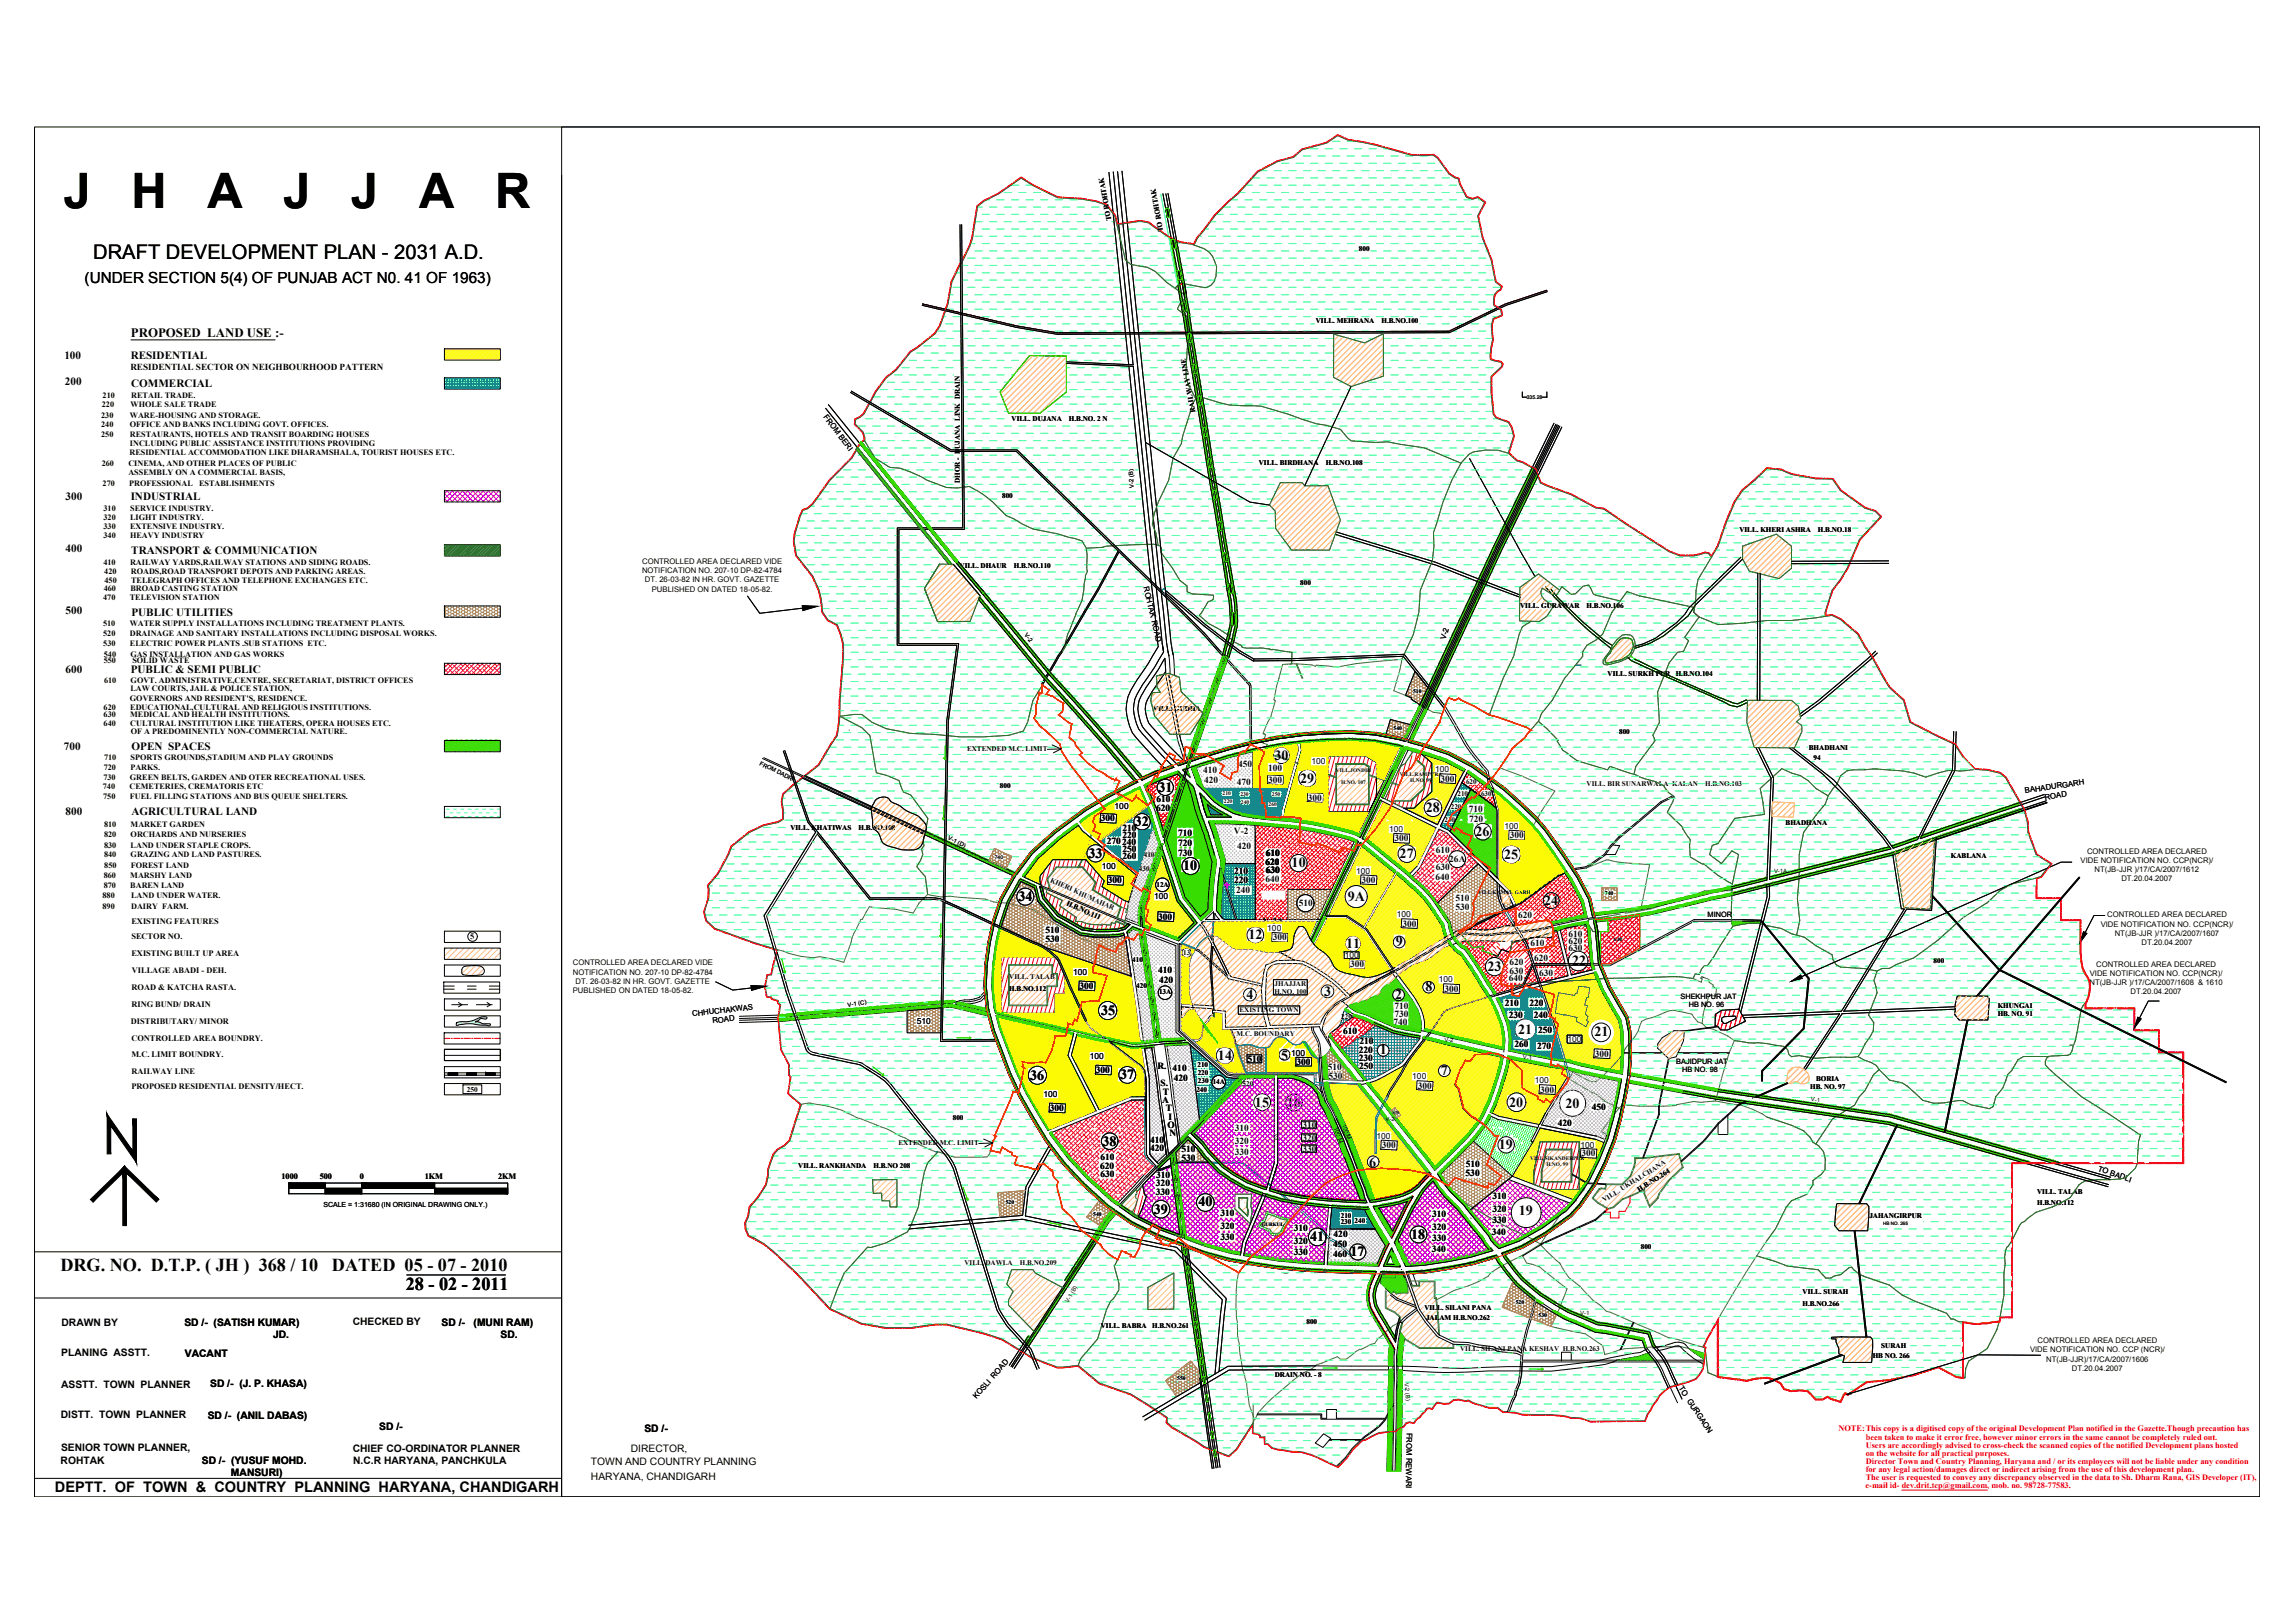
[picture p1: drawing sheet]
<svg xmlns="http://www.w3.org/2000/svg" width="1189mm" height="841mm" viewBox="0 0 1189 841" stroke-linecap="round" stroke-linejoin="round" font-family="sans-serif">
<defs><g id="words">
<g font-size="25.3">
<text x="33" y="108">J</text>
<text x="68" y="108">H</text>
<text x="108" y="108">A</text>
<text x="147" y="108">J</text>
<text x="182" y="108">J</text>
<text x="217" y="108">A</text>
<text x="257" y="108">R</text>
</g>
<text font-size="10.4" x="48" y="134">DRAFT DEVELOPMENT PLAN - 2031 A.D.</text>
<g font-size="9.4">
<text x="31" y="659">DRG. NO. D.T.P. ( JH ) 368 / 10</text>
<text x="172" y="659">DATED 05 - 07 - 2010</text>
<text x="210" y="669">28 - 02 - 2011</text>
</g>
<text font-size="7.9" x="44" y="147">(UNDER SECTION 5(4) OF PUNJAB ACT N0. 41 OF 1963)</text>
<text font-size="7.6" x="28" y="773">DEPTT. OF TOWN &amp; COUNTRY PLANNING HARYANA, CHANDIGARH</text>
<g font-size="7.3">
<text x="660" y="394">30</text>
<text x="674" y="406">29</text>
<text x="600" y="410">31</text>
<text x="739" y="421">28</text>
<text x="588" y="428">32</text>
<text x="765" y="433">26</text>
<text x="564" y="445">33</text>
<text x="669" y="449">10</text>
<text x="725" y="445">27</text>
<text x="779" y="445">25</text>
<text x="613" y="451">10</text>
<text x="528" y="467">34</text>
<text x="698" y="467">9A</text>
<text x="800" y="469">24</text>
<text x="647" y="487">12</text>
<text x="698" y="491">11</text>
<text x="723" y="490">9</text>
<text x="771" y="503">23</text>
<text x="815" y="500">22</text>
<text x="739" y="514">8</text>
<text x="646" y="518">4</text>
<text x="686" y="516">3</text>
<text x="723" y="518">2</text>
<text x="571" y="526">35</text>
<text x="787" y="536">21</text>
<text x="826" y="537">21</text>
<text x="631" y="549">14</text>
<text x="664" y="549">5</text>
<text x="715" y="546">1</text>
<text x="747" y="557">7</text>
<text x="534" y="560">36</text>
<text x="580" y="559">37</text>
<text x="650" y="573">15</text>
<text x="667" y="574">16</text>
<text x="782" y="574">20</text>
<text x="811" y="574">20</text>
<text x="571" y="594">38</text>
<text x="777" y="596">19</text>
<text x="710" y="605">6</text>
<text x="598" y="629">39</text>
<text x="621" y="625">40</text>
<text x="787" y="630">19</text>
<text x="679" y="643">41</text>
<text x="731" y="642">18</text>
<text x="700" y="651">17</text>
</g>
<text font-size="6.7" x="68" y="175">PROPOSED LAND USE :-</text>
<g font-size="5.8">
<text x="33" y="186">100</text>
<text x="68" y="186">RESIDENTIAL</text>
<text x="34" y="200">200</text>
<text x="68" y="201">COMMERCIAL</text>
<text x="34" y="259">300</text>
<text x="68" y="259">INDUSTRIAL</text>
<text x="34" y="286">400</text>
<text x="68" y="287">TRANSPORT &amp; COMMUNICATION</text>
<text x="34" y="318">500</text>
<text x="68" y="319">PUBLIC UTILITIES</text>
<text x="34" y="349">600</text>
<text x="68" y="349">PUBLIC &amp; SEMI PUBLIC</text>
<text x="33" y="389">700</text>
<text x="68" y="389">OPEN SPACES</text>
<text x="34" y="422">800</text>
<text x="68" y="423">AGRICULTURAL LAND</text>
</g>
<g font-size="5.3">
<text x="32" y="687">DRAWN BY</text>
<text x="96" y="687">SD /- (SATISH KUMAR)</text>
<text x="183" y="687">CHECKED BY</text>
<text x="229" y="687">SD /-</text>
<text x="245" y="687">(MUNI RAM)</text>
<text x="142" y="693">JD.</text>
<text x="259" y="693">SD.</text>
<text x="32" y="703">PLANING ASSTT.</text>
<text x="96" y="703">VACANT</text>
<text x="32" y="719">ASSTT. TOWN PLANNER</text>
<text x="109" y="719">SD /- (J. P. KHASA)</text>
<text x="31" y="735">DISTT. TOWN PLANNER</text>
<text x="108" y="735">SD /- (ANIL DABAS)</text>
<text x="196" y="741">SD /-</text>
<text x="334" y="742">SD /-</text>
<text x="32" y="752">SENIOR TOWN PLANNER,</text>
<text x="183" y="752">CHIEF CO-ORDINATOR PLANNER</text>
<text x="327" y="752">DIRECTOR,</text>
<text x="31" y="758">ROHTAK</text>
<text x="105" y="758">SD /- (YUSUF MOHD.</text>
<text x="183" y="759">N.C.R HARYANA, PANCHKULA</text>
<text x="306" y="759">TOWN AND COUNTRY PLANNING</text>
<text x="120" y="765">MANSURI)</text>
<text x="306" y="767">HARYANA, CHANDIGARH</text>
</g>
<g font-size="4.8">
<text x="68" y="192">RESIDENTIAL SECTOR ON NEIGHBOURHOOD PATTERN</text>
<text x="624" y="400">410</text>
<text x="642" y="397">450</text>
<text x="657" y="399">100</text>
<text x="624" y="406">420</text>
<text x="641" y="407">470</text>
<text x="657" y="406">300</text>
<text x="746" y="405">300</text>
<text x="599" y="416">610</text>
<text x="678" y="415">300</text>
<text x="570" y="426">300</text>
<text x="599" y="420">620</text>
<text x="761" y="421">710</text>
<text x="582" y="430">210</text>
<text x="761" y="426">720</text>
<text x="574" y="438">270240</text>
<text x="582" y="434">220</text>
<text x="611" y="433">710</text>
<text x="639" y="432">V-2</text>
<text x="723" y="436">300</text>
<text x="782" y="434">300</text>
<text x="582" y="442">250</text>
<text x="611" y="438">720</text>
<text x="611" y="444">730</text>
<text x="641" y="440">420</text>
<text x="656" y="444">610</text>
<text x="744" y="442">610</text>
<text x="582" y="445">260</text>
<text x="656" y="448">620</text>
<text x="751" y="447">26A</text>
<text x="640" y="453">210</text>
<text x="656" y="452">630</text>
<text x="744" y="456">640</text>
<text x="744" y="451">630</text>
<text x="574" y="458">300</text>
<text x="640" y="458">220</text>
<text x="656" y="457">640</text>
<text x="706" y="457">300</text>
<text x="641" y="463">240</text>
<text x="754" y="467">510</text>
<text x="673" y="470">510</text>
<text x="754" y="472">530</text>
<text x="600" y="477">300</text>
<text x="654" y="479">V-2A</text>
<text x="787" y="476">620</text>
<text x="542" y="483">510</text>
<text x="727" y="480">300</text>
<text x="813" y="485">610</text>
<text x="542" y="488">530</text>
<text x="660" y="487">300</text>
<text x="793" y="490">610</text>
<text x="813" y="489">620</text>
<text x="795" y="498">620</text>
<text x="813" y="493">630</text>
<text x="600" y="504">410</text>
<text x="700" y="501">300</text>
<text x="782" y="500">620</text>
<text x="601" y="509">420</text>
<text x="782" y="509">640</text>
<text x="782" y="504">630</text>
<text x="798" y="506">630</text>
<text x="559" y="512">300</text>
<text x="749" y="514">300</text>
<text x="780" y="521">210</text>
<text x="793" y="521">220</text>
<text x="723" y="523">710</text>
<text x="723" y="527">730</text>
<text x="782" y="528">230</text>
<text x="795" y="527">240</text>
<text x="722" y="531">740</text>
<text x="696" y="536">610</text>
<text x="797" y="535">250</text>
<text x="704" y="546">220</text>
<text x="705" y="541">210</text>
<text x="785" y="543">260</text>
<text x="797" y="544">270</text>
<text x="647" y="550">510</text>
<text x="672" y="552">300</text>
<text x="704" y="550">230</text>
<text x="827" y="548">300</text>
<text x="568" y="556">300</text>
<text x="600" y="554">R. 410</text>
<text x="688" y="555">510</text>
<text x="704" y="554">250</text>
<text x="601" y="563">S.</text>
<text x="608" y="560">420</text>
<text x="688" y="559">530</text>
<text x="603" y="567">T</text>
<text x="735" y="564">300</text>
<text x="798" y="566">300</text>
<text x="544" y="576">300</text>
<text x="602" y="571">A</text>
<text x="604" y="576">T</text>
<text x="825" y="575">450</text>
<text x="606" y="580">I</text>
<text x="605" y="584">O</text>
<text x="640" y="586">310</text>
<text x="675" y="584">310</text>
<text x="807" y="583">420</text>
<text x="596" y="592">410</text>
<text x="606" y="589">N</text>
<text x="640" y="593">320</text>
<text x="675" y="591">320</text>
<text x="596" y="597">420</text>
<text x="612" y="597">510</text>
<text x="640" y="598">330</text>
<text x="675" y="597">330</text>
<text x="716" y="595">300</text>
<text x="820" y="599">300</text>
<text x="570" y="606">620</text>
<text x="570" y="601">610</text>
<text x="612" y="602">530</text>
<text x="760" y="605">510</text>
<text x="570" y="610">630</text>
<text x="599" y="611">310</text>
<text x="760" y="610">530</text>
<text x="599" y="615">320</text>
<text x="599" y="619">330</text>
<text x="773" y="622">310</text>
<text x="773" y="628">320</text>
<text x="632" y="630">310</text>
<text x="742" y="630">310</text>
<text x="773" y="634">330</text>
<text x="632" y="637">320</text>
<text x="671" y="638">310</text>
<text x="691" y="641">420</text>
<text x="742" y="637">320</text>
<text x="773" y="640">340</text>
<text x="632" y="643">330</text>
<text x="671" y="645">320</text>
<text x="691" y="646">450</text>
<text x="742" y="643">330</text>
<text x="671" y="650">330</text>
<text x="691" y="652">460</text>
<text x="742" y="649">340</text>
</g>
<g font-size="4.4">
<text x="680" y="396">100</text>
<text x="744" y="400">100</text>
<text x="578" y="419">100</text>
<text x="720" y="431">100</text>
<text x="780" y="430">100</text>
<text x="571" y="451">100</text>
<text x="703" y="453">100</text>
<text x="598" y="466">100</text>
<text x="724" y="475">100</text>
<text x="657" y="482">100</text>
<text x="697" y="496">100</text>
<text x="556" y="505">100</text>
<text x="746" y="509">100</text>
<text x="475" y="531">510</text>
<text x="812" y="540">100</text>
<text x="565" y="549">100</text>
<text x="669" y="547">100</text>
<text x="732" y="559">100</text>
<text x="795" y="561">100</text>
<text x="541" y="568">100</text>
<text x="713" y="590">100</text>
<text x="819" y="595">100</text>
</g>
<g font-size="4.3">
<text x="68" y="479">EXISTING FEATURES</text>
<text x="68" y="486">SECTOR NO.</text>
<text x="244" y="487">5</text>
<text x="68" y="495">EXISTING BUILT UP AREA</text>
<text x="68" y="504">VILLAGE ABADI - DEH.</text>
<text x="68" y="513">ROAD &amp; KATCHA RASTA.</text>
<text x="68" y="522">RING BUND/ DRAIN</text>
<text x="68" y="530">DISTRIBUTARY/ MINOR</text>
<text x="68" y="539">CONTROLLED AREA BOUNDRY.</text>
<text x="68" y="548">M.C. LIMIT BOUNDRY.</text>
<text x="68" y="557">RAILWAY LINE</text>
<text x="68" y="564">PROPOSED RESIDENTIAL DENSITY/HECT.</text>
<text x="146" y="611">1000</text>
<text x="166" y="611">500</text>
<text x="187" y="611">0</text>
<text x="220" y="611">1KM</text>
<text x="258" y="611">2KM</text>
</g>
<g font-size="4.3" fill="#f00">
<text x="953" y="742">NOTE:This copy is a digitised copy of the original Development Plan notified in the Gazette.Though precaution has</text>
<text x="967" y="746">been taken to make it error free, however minor errors in the same cannot be completely ruled out.</text>
<text x="967" y="754">on the website for all practical purposes.</text>
<text x="967" y="750">Users are accordingly advised to cross-check the scanned copies of the notified Development plans hosted</text>
<text x="967" y="759">Director Town and Country Planning, Haryana and / or its employees will not be liable under any condition</text>
<text x="967" y="763">for any legal action/damages direct or indirect arising from the use of this development plan.</text>
<text x="967" y="767">The user is requested to convey any discrepancy observed in the data to Sh. Dharm Rana, GIS Developer (IT),</text>
<text x="967" y="771">e-mail id- dev.drit.tcp@gmail.com, mob. no. 98728-77583.</text>
</g>
<g font-size="4.2">
<text x="53" y="206">210</text>
<text x="68" y="206">RETAIL TRADE.</text>
<text x="53" y="211">220</text>
<text x="68" y="211">WHOLE SALE TRADE</text>
<text x="52" y="217">230</text>
<text x="52" y="221">240</text>
<text x="67" y="217">WARE-HOUSING AND STORAGE.</text>
<text x="67" y="221">OFFICE AND BANKS INCLUDING GOVT. OFFICES.</text>
<text x="52" y="226">250</text>
<text x="67" y="226">RESTAURANTS, HOTELS AND TRANSIT BOARDING HOUSES</text>
<text x="67" y="231">INCLUDING PUBLIC ASSISTANCE INSTITUTIONS PROVIDING</text>
<text x="67" y="236">RESIDENTIAL ACCOMMODATION LIKE DHARAMSHALA, TOURIST HOUSES ETC.</text>
<text x="53" y="241">260</text>
<text x="67" y="241">CINEMA, AND OTHER PLACES OF PUBLIC</text>
<text x="53" y="252">270</text>
<text x="67" y="246">ASSEMBLY ON A COMMERCIAL BASIS,</text>
<text x="67" y="252">PROFESSIONAL</text>
<text x="103" y="252">ESTABLISHMENTS</text>
<text x="54" y="269">320</text>
<text x="54" y="265">310</text>
<text x="67" y="269">LIGHT INDUSTRY.</text>
<text x="67" y="265">SERVICE INDUSTRY.</text>
<text x="54" y="274">330</text>
<text x="67" y="274">EXTENSIVE INDUSTRY.</text>
<text x="54" y="279">340</text>
<text x="67" y="279">HEAVY INDUSTRY</text>
<text x="54" y="293">410</text>
<text x="67" y="293">RAILWAY YARDS,RAILWAY STATIONS AND SIDING ROADS.</text>
<text x="54" y="297">420</text>
<text x="68" y="297">ROADS,ROAD TRANSPORT DEPOTS AND PARKING AREAS.</text>
<text x="54" y="302">450</text>
<text x="68" y="302">TELEGRAPH OFFICES AND TELEPHONE EXCHANGES ETC.</text>
<text x="54" y="311">470</text>
<text x="54" y="306">460</text>
<text x="67" y="311">TELEVISION STATION</text>
<text x="68" y="306">BROAD CASTING STATION</text>
<text x="53" y="324">510</text>
<text x="53" y="329">520</text>
<text x="67" y="324">WATER SUPPLY INSTALLATIONS INCLUDING TREATMENT PLANTS.</text>
<text x="67" y="329">DRAINAGE AND SANITARY INSTALLATIONS INCLUDING DISPOSAL WORKS.</text>
<text x="54" y="335">530</text>
<text x="67" y="335">ELECTRIC POWER PLANTS .SUB STATIONS ETC.</text>
<text x="54" y="340">540</text>
<text x="68" y="340">GAS INSTALLATION AND GAS WORKS</text>
<text x="54" y="344">550</text>
<text x="69" y="344">SOLID WASTE</text>
<text x="54" y="354">610</text>
<text x="68" y="354">GOVT. ADMINISTRATIVE,CENTRE, SECRETARIAT, DISTRICT OFFICES</text>
<text x="68" y="358">LAW COURTS, JAIL &amp; POLICE STATION,</text>
<text x="67" y="363">GOVERNORS AND RESIDENT'S, RESIDENCE.</text>
<text x="54" y="372">630</text>
<text x="54" y="368">620</text>
<text x="67" y="372">MEDICAL AND HEALTH INSTITUTIONS.</text>
<text x="67" y="368">EDUCATIONAL,CULTURAL AND RELIGIOUS INSTITUTIONS.</text>
<text x="54" y="376">640</text>
<text x="67" y="376">CULTURAL INSTITUTION LIKE THEATERS, OPERA HOUSES ETC.</text>
<text x="68" y="380">OF A PREDOMINENTLY NON-COMMERCIAL NATURE.</text>
<text x="54" y="394">710</text>
<text x="68" y="394">SPORTS GROUNDS,STADIUM AND PLAY GROUNDS</text>
<text x="54" y="399">720</text>
<text x="68" y="399">PARKS.</text>
<text x="54" y="404">730</text>
<text x="67" y="404">GREEN BELTS, GARDEN AND OTER RECREATIONAL USES.</text>
<text x="53" y="409">740</text>
<text x="67" y="409">CEMETERIES, CREMATORIS ETC</text>
<text x="53" y="414">750</text>
<text x="67" y="414">FUEL FILLING STATIONS AND BUS QUEUE SHELTERS.</text>
<text x="54" y="429">810</text>
<text x="68" y="429">MARKET GARDEN</text>
<text x="54" y="434">820</text>
<text x="68" y="434">ORCHARDS AND NURSERIES</text>
<text x="54" y="439">830</text>
<text x="68" y="439">LAND UNDER STAPLE CROPS.</text>
<text x="54" y="444">840</text>
<text x="54" y="450">850</text>
<text x="68" y="444">GRAZING AND LAND PASTURES.</text>
<text x="68" y="450">FOREST LAND</text>
<text x="54" y="455">860</text>
<text x="68" y="455">MARSHY LAND</text>
<text x="54" y="460">870</text>
<text x="68" y="460">BAREN LAND</text>
<text x="53" y="466">880</text>
<text x="68" y="466">LAND UNDER WATER.</text>
<text x="53" y="471">890</text>
<text x="68" y="471">DAIRY FARM.</text>
</g>
<g font-size="4">
<text x="427" y="216" transform="rotate(53 427 216)">FROM BERI</text>
<text x="333" y="292">CONTROLLED AREA DECLARED VIDE</text>
<text x="333" y="297">NOTIFICATION NO. 207-10 DP-82-4784</text>
<text x="334" y="302">DT. 26-03-82 IN HR. GOVT. GAZETTE</text>
<text x="593" y="304" transform="rotate(77 593 304)">ROHTAK ROAD</text>
<text x="338" y="307">PUBLISHED ON DATED 18-05-82.</text>
<text x="749" y="332" transform="rotate(-73 749 332)">V-2</text>
<text x="1050" y="411" transform="rotate(-8 1050 411)">BAHADURGARH</text>
<text x="1060" y="414" transform="rotate(-8 1060 414)">ROAD</text>
<text x="1082" y="442">CONTROLLED AREA DECLARED</text>
<text x="1078" y="447">VIDE NOTIFICATION NO. CCP(NCR)/</text>
<text x="1086" y="452">NT(JB-JJR )/17/CA/2007/1612</text>
<text x="1099" y="457">DT.20.04.2007</text>
<text x="1092" y="475">CONTROLLED AREA DECLARED</text>
<text x="1089" y="480">VIDE NOTIFICATION NO. CCP(NCR)/</text>
<text x="1096" y="485">NT(JB-JJR )/17/CA/2007/1607</text>
<text x="1110" y="490">DT.20.04.2007</text>
<text x="297" y="500">CONTROLLED AREA DECLARED VIDE</text>
<text x="1086" y="501">CONTROLLED AREA DECLARED</text>
<text x="297" y="505">NOTIFICATION NO. 207-10 DP-82-4784</text>
<text x="298" y="510">DT. 26-03-82 IN HR. GOVT. GAZETTE</text>
<text x="1083" y="506">VIDE NOTIFICATION NO. CCP(NCR)/</text>
<text x="297" y="515">PUBLISHED ON DATED 18-05-82.</text>
<text x="1083" y="511">NT(JB-JJR )/17/CA/2007/1608 &amp; 1610</text>
<text x="1104" y="515">DT.20.04.2007</text>
<text x="359" y="527" transform="rotate(-6 359 527)">CHHUCHAKWAS</text>
<text x="369" y="530" transform="rotate(-6 369 530)">ROAD</text>
<text x="1087" y="607" transform="rotate(20 1087 607)">TO BADLI</text>
<text x="1056" y="696">CONTROLLED AREA DECLARED</text>
<text x="1052" y="701">VIDE NOTIFICATION NO. CCP (NCR)/</text>
<text x="1060" y="706">NT(JB-JJR)/17/CA/2007/1606</text>
<text x="1074" y="710">DT.20.04.2007</text>
<text x="870" y="719" transform="rotate(56 870 719)">TO GURGAON</text>
<text x="506" y="725" transform="rotate(-48 506 725)">KOSLI ROAD</text>
<text x="729" y="742" transform="rotate(91 729 742)">FROM REWARI</text>
</g>
<g font-size="3.8">
<text x="885" y="475">MINOR</text>
<text x="871" y="518">SHEKHPUR JAT</text>
<text x="875" y="522">HB NO. 96</text>
<text x="869" y="552">BAJIDPUR JAT</text>
<text x="872" y="556">HB NO. 98</text>
<text x="242" y="566">250</text>
</g>
<g font-size="3.7">
<text x="576" y="114" transform="rotate(-100 576 114)">TO ROHTAK</text>
<text x="603" y="120" transform="rotate(-100 603 120)">TO ROHTAK</text>
<text x="704" y="130">800</text>
<text x="682" y="168">VILL. MEHRANA</text>
<text x="716" y="168">H.B.NO.100</text>
<text x="619" y="213" transform="rotate(-100 619 213)">RAILWAY LINE</text>
<text x="524" y="218">VILL. DUJANA</text>
<text x="554" y="218">H.B.NO. 2 N</text>
<text x="652" y="241">VILL. BIRDHANA</text>
<text x="687" y="241">H.B.NO.108</text>
<text x="497" y="250" transform="rotate(-90 497 250)">DHOR - DUJANA LINK DRAIN</text>
<text x="519" y="258">800</text>
<text x="901" y="276">VILL. KHERI ASHRA</text>
<text x="942" y="276">H.B.NO.18</text>
<text x="497" y="294">VILL. DHAUR</text>
<text x="525" y="294">H.B.NO.110</text>
<text x="674" y="303">800</text>
<text x="788" y="315">VILL. GURAWAR</text>
<text x="822" y="315">H.B.NO.106</text>
<text x="833" y="350">VILL. SURKH PUR</text>
<text x="868" y="350">H.B.NO.104</text>
<text x="598" y="368">VILL. GUDHA</text>
<text x="839" y="381">800</text>
<text x="501" y="389">EXTENDED M.C. LIMIT</text>
<text x="937" y="389">BHADHANI</text>
<text x="940" y="394">94</text>
<text x="760" y="406">620</text>
<text x="822" y="407">VILL. BIR SUNARWALA KALAN</text>
<text x="884" y="407">H.B.NO.103</text>
<text x="518" y="408">800</text>
<text x="755" y="412">210</text>
<text x="768" y="412">630</text>
<text x="752" y="419">220</text>
<text x="749" y="426">230</text>
<text x="410" y="430">VILL. KHATIWAS</text>
<text x="445" y="430">H.B.NO.108</text>
<text x="925" y="427">BHADHANA</text>
<text x="593" y="444">410</text>
<text x="1011" y="445">KABLANA</text>
<text x="590" y="452">430</text>
<text x="544" y="457" transform="rotate(24 544 457)">KHERI KHUMAHAR</text>
<text x="599" y="459">12A</text>
<text x="553" y="469" transform="rotate(24 553 469)">H.B.NO.111</text>
<text x="613" y="495">13</text>
<text x="587" y="499">410</text>
<text x="1002" y="499">800</text>
<text x="523" y="507">VILL. TALAB</text>
<text x="523" y="513">H.B.NO.112</text>
<text x="589" y="512">420</text>
<text x="601" y="515">13A</text>
<text x="660" y="515">H.NO. 100</text>
<text x="661" y="511">JHAJJAR</text>
<text x="642" y="524">EXISTING TOWN</text>
<text x="695" y="528">220</text>
<text x="1035" y="522">KHUNGAI</text>
<text x="1035" y="526">HB. NO. 91</text>
<text x="641" y="537">M.C. BOUNDARY</text>
<text x="621" y="553">210</text>
<text x="621" y="557">220</text>
<text x="621" y="561">230</text>
<text x="629" y="562">14A</text>
<text x="644" y="562">520</text>
<text x="941" y="560">BORIA</text>
<text x="620" y="566">240</text>
<text x="938" y="564">HB. NO. 97</text>
<text x="494" y="580">800</text>
<text x="466" y="593">EXTENDED M.C. LIMIT</text>
<text x="414" y="605">VILL. RANKHANDA</text>
<text x="453" y="605">H.B.NO 208</text>
<text x="850" y="618" transform="rotate(-32 850 618)">H.B.NO.264</text>
<text x="831" y="623" transform="rotate(-32 831 623)">VILL. UKHALCHANA</text>
<text x="1056" y="619">VILL. TALAB</text>
<text x="1056" y="624">H.B.NO.112</text>
<text x="695" y="634">230</text>
<text x="695" y="631">210</text>
<text x="702" y="634">240</text>
<text x="969" y="631">JAHANGIRPUR</text>
<text x="850" y="647">800</text>
<text x="500" y="655">VILL. DAWLA</text>
<text x="529" y="655">H.B.NO.209</text>
<text x="934" y="671">VILL. SURAH</text>
<text x="934" y="677">H.B.NO.266</text>
<text x="738" y="679">VILL. SILANI PANA</text>
<text x="739" y="684">JALAM H.B.NO.262</text>
<text x="571" y="688">VILL. BABRA</text>
<text x="597" y="688">H.B.NO.261</text>
<text x="677" y="686">800</text>
<text x="757" y="700">VILL. SILANI PANA KESHAV H.B.NO.263</text>
<text x="975" y="698">SURAH</text>
<text x="971" y="704">HB NO. 266</text>
<text x="661" y="713">DRAIN NO. - 8</text>
</g>
<text font-size="3.6" x="168" y="625">SCALE = 1:31680 (IN ORIGINAL DRAWING ONLY.)</text>
<g font-size="3.1">
<text x="588" y="253" transform="rotate(-93 588 253)">V-2 (B)</text>
<text x="531" y="329" transform="rotate(50 531 329)">V-2</text>
<text x="394" y="396" transform="rotate(26 394 396)">FROM DADRI</text>
<text x="491" y="435" transform="rotate(26 491 435)">V-1 (D)</text>
<text x="919" y="452" transform="rotate(2 919 452)">V-1A</text>
<text x="439" y="522" transform="rotate(-7 439 522)">V-1 (C)</text>
<text x="749" y="540" transform="rotate(2 749 540)">V-2</text>
<text x="789" y="549" transform="rotate(3 789 549)">V-1</text>
<text x="938" y="571" transform="rotate(3 938 571)">V-1</text>
<text x="718" y="581" transform="rotate(2 718 581)">V-2</text>
<text x="691" y="585" transform="rotate(69 691 585)">100.M.</text>
<text x="695" y="583" transform="rotate(69 695 583)">100.M.</text>
<text x="554" y="675" transform="rotate(-61 554 675)">V-1 (B)</text>
<text x="819" y="681" transform="rotate(2 819 681)">V-1</text>
<text x="728" y="716" transform="rotate(85 728 716)">V-2 (B)</text>
</g>
<text font-size="3.1" fill="#37dd00" x="635" y="459">N</text>
<g font-size="2.9">
<text x="732" y="359">510</text>
<text x="722" y="378">540</text>
<text x="634" y="412">210</text>
<text x="643" y="412">230</text>
<text x="659" y="412">250</text>
<text x="634" y="416">220</text>
<text x="643" y="416">240</text>
<text x="657" y="418">260</text>
<text x="832" y="464">740</text>
<text x="836" y="488">610</text>
<text x="521" y="624">520</text>
<text x="567" y="630">540</text>
<text x="786" y="676">520</text>
<text x="797" y="683">530</text>
<text x="610" y="715">550</text>
</g>
<g font-size="2.8">
<text x="692" y="400">VILL.JONDHI</text>
<text x="695" y="406">H.NO. 107</text>
<text x="725" y="402">VILL.RAMPURA</text>
<text x="731" y="405">H.NO. 99</text>
<text x="766" y="463">VILL.KAMAL GARH</text>
<text x="793" y="601">VILL.SIKANDERPUR</text>
<text x="801" y="604">H.NO. 99</text>
</g>
<g font-size="2.6">
<text x="791" y="207">335.28</text>
<text x="516" y="445">740</text>
<text x="654" y="635">GURKUL</text>
</g>
<text font-size="2.6" fill="#37dd00" x="634" y="460">W</text>
<text font-size="2.6" fill="#f0f" x="635" y="460">E</text>
<text font-size="2.4" x="976" y="635">HB NO. 265</text>
<text font-size="2.2" x="722" y="577">530</text>
<text font-size="2.1" x="660" y="588" transform="rotate(89 660 588)">V-3</text>
<text font-size="1.1" fill="#397239" x="440" y="379">3</text>
<g font-size="1.1">
<text x="807" y="552">13</text>
<text x="762" y="632">15</text>
</g>
</g></defs>
<!-- layer: AGRICULTURE -->
<g fill="none" stroke="#5cffad" stroke-width=".52">
<path d="M679 77h4M687 77h4M691 73h3M694 77h4M698 73h4M702 77h4M709 77h4M717 77h2M520 100h4M524 96h4M528 100h4M532 96h3"/>
<path d="M536 100h3M642 100h3M646 96h3M649 100h4M649 92h4M653 96h4M653 88h4M657 100h3M657 92h3M660 96h4M660 88h4M664 100h4"/>
<path d="M664 85h4M664 92h4M668 96h4M668 88h4M671 81h1M672 100h3M672 85h3M672 92h3M675 96h4M675 81h4M675 88h4M679 100h4"/>
<path d="M679 85h4M679 92h4M683 96h4M683 81h4M683 88h4M687 100h4M687 85h4M687 92h4M691 96h3M691 81h3M691 88h3M694 100h4"/>
<path d="M694 85h4M694 92h4M698 96h4M698 81h4M698 88h4M702 100h4M702 85h4M702 92h4M706 96h3M706 81h3M706 88h3M709 100h4"/>
<path d="M709 85h4M709 92h4M713 96h4M713 81h4M713 88h4M717 100h4M717 85h4M717 92h4M721 96h4M721 81h4M721 88h4M725 100h3"/>
<path d="M725 85h3M725 92h3M728 96h4M728 81h4M728 88h4M732 100h4M732 85h4M732 92h4M736 96h4M736 81h4M736 88h4M740 100h4"/>
<path d="M740 85h4M740 92h4M744 96h3M744 88h3M747 100h4M747 92h4M751 96h4M755 100h4M505 119h.1M505 115h4M507 107h2M509 119h4"/>
<path d="M509 111h4M511 104h2M513 115h4M513 107h4M517 119h3M517 104h3M517 111h3M520 115h4M520 107h4M524 119h4M524 104h4M524 111h4"/>
<path d="M528 115h4M528 107h4M532 119h4M532 104h4M532 111h4M536 115h3M536 107h3M539 119h4M539 104h4M539 111h4M543 115h4M543 107h4"/>
<path d="M547 119h4M547 104h4M547 111h4M551 115h3M551 107h3M554 119h4M554 104h4M554 111h4M558 115h4M558 107h4M562 119h4M562 104h1"/>
<path d="M562 111h4M566 115h4M566 107h4M570 119h3M570 111h2M576 115h1M577 119h1M585 119h3M589 115h3M592 119h4M602 101l8 47M625 119h1"/>
<path d="M627 115h3M630 119h4M630 111h4M634 115h4M634 107h4M638 119h3M638 111h3M638 104h3M641 115h4M641 107h4M645 119h4M645 104h4"/>
<path d="M645 111h4M649 115h4M649 107h4M653 119h4M653 104h4M653 111h4M657 115h3M657 107h3M660 119h4M660 104h4M660 111h4M664 115h4"/>
<path d="M664 107h4M668 119h4M668 104h4M668 111h4M672 115h3M672 107h3M675 119h4M675 104h4M675 111h4M679 115h4M679 107h4M683 119h4"/>
<path d="M683 104h4M683 111h4M687 115h4M687 107h4M691 119h3M691 104h3M691 111h3M694 115h4M694 107h4M698 119h4M698 104h4M698 111h4"/>
<path d="M702 115h4M702 107h4M706 119h3M706 104h3M706 111h3M709 115h4M709 107h4M713 119h4M713 104h4M713 111h4M717 115h4M717 107h4"/>
<path d="M721 119h4M721 104h4M721 111h4M725 115h3M725 107h3M728 119h4M728 104h4M728 111h4M732 115h4M732 107h4M736 119h4M736 104h4"/>
<path d="M736 111h4M740 115h4M740 107h4M744 119h3M744 104h3M744 111h3M747 115h4M747 107h4M751 119h4M751 104h4M751 111h4M755 115h4"/>
<path d="M755 107h4M759 119h3M759 104h3M759 111h3M762 115h4M762 107h4M766 119h1M766 104h1M499 138h3M501 130h1M502 134h3M503 126h2"/>
<path d="M505 122h4M505 130h4M505 138h4M509 126h4M509 134h4M513 122h4M513 130h4M513 138h4M517 126h3M517 134h3M520 122h4M520 130h4"/>
<path d="M520 138h4M524 126h4M524 134h4M528 122h4M528 130h4M528 138h4M532 126h4M532 134h4M536 122h3M536 130h3M536 138h3M539 126h4"/>
<path d="M539 134h4M543 122h4M543 130h4M543 138h4M547 126h4M547 134h4M551 122h3M551 130h3M551 138h3M554 126h4M554 134h4M558 122h4"/>
<path d="M558 130h4M558 138h4M562 126h4M562 134h4M566 122h4M566 130h4M566 138h4M570 126h3M570 134h3M573 122h4M573 130h4M573 138h4"/>
<path d="M577 126h1M577 134h2M585 126h3M586 134h2M588 138h4M588 122h4M588 130h4M592 126h4M592 134h4M596 122h4M596 130h4M596 138h4"/>
<path d="M600 126h4M600 134h4M604 122h1M604 130h3M604 138h3M607 134h1M610 126h1M611 130h4M612 138h3M615 126h.1M615 134h4M619 130h4"/>
<path d="M619 138h4M621 122h2M623 126h3M623 134h3M626 122h4M626 130h4M626 138h4M630 126h4M630 134h4M634 122h4M634 130h4M634 138h4"/>
<path d="M638 126h3M638 134h3M641 122h4M641 130h4M641 138h4M645 126h4M645 134h4M649 122h4M649 130h4M649 138h4M653 126h4M653 134h4"/>
<path d="M657 122h3M657 130h3M657 138h3M660 126h4M660 134h4M664 122h4M664 130h4M664 138h4M668 126h4M668 134h4M672 122h3M672 130h3"/>
<path d="M672 138h3M675 126h4M675 134h4M679 122h4M679 130h4M679 138h4M683 126h4M683 134h4M687 122h4M687 130h4M687 138h4M691 126h3"/>
<path d="M691 134h3M694 122h4M694 130h4M694 138h4M698 126h4M698 134h4M702 122h4M702 130h2M702 138h4M706 126h3M706 134h3M709 122h4"/>
<path d="M709 138h4M710 130h3M713 126h4M713 134h4M717 122h4M717 130h4M717 138h4M721 126h4M721 134h4M725 122h3M725 130h3M725 138h3"/>
<path d="M728 126h4M728 134h4M732 122h4M732 130h4M732 138h4M736 126h4M736 134h4M740 122h4M740 130h4M740 138h4M744 126h3M744 134h3"/>
<path d="M747 122h4M747 130h4M747 138h4M751 126h4M751 134h4M755 122h4M755 130h4M755 138h4M759 126h3M759 134h3M762 122h4M762 130h4"/>
<path d="M762 138h4M766 126h3M766 134h4M770 130h1M770 138h3M492 153h2M494 145h.1M494 149h4M494 156h4M496 141h2M498 145h.1M498 153h.1"/>
<path d="M499 145h3M499 153h3M502 141h3M502 149h3M502 156h3M505 145h4M505 153h4M509 141h4M509 149h4M509 156h4M513 145h4M513 153h4"/>
<path d="M517 141h3M517 149h3M517 156h3M520 145h4M520 153h4M524 141h4M524 149h4M524 156h4M528 145h4M528 153h4M532 141h4M532 149h4"/>
<path d="M532 156h4M536 145h3M536 153h3M539 141h4M539 149h4M539 156h4M543 145h4M543 153h4M547 141h4M547 149h4M547 156h4M551 145h3"/>
<path d="M551 153h3M554 141h4M554 149h4M554 156h4M558 145h4M558 153h4M562 141h4M562 149h4M562 156h4M566 145h4M566 153h4M570 141h3"/>
<path d="M570 149h3M570 156h3M573 145h4M573 153h4M577 141h3M577 149h4M577 156h4M581 153h.1M587 141h1M588 149h.1M588 156h.1M588 145h4"/>
<path d="M588 153h4M592 141h4M592 149h4M592 156h4M596 145h4M596 153h4M600 141h4M600 149h4M600 156h4M604 145h3M604 153h3M607 149h2"/>
<path d="M607 141h2M607 156h4M611 153h.1M614 145h1M615 153h.1M615 141h4M615 149h4M615 156h4M619 145h4M619 153h4M623 141h3M623 149h3"/>
<path d="M623 156h3M626 145h4M626 153h4M630 141h4M630 149h4M630 156h4M634 145h4M634 153h4M638 141h3M638 149h3M638 156h3M641 145h4"/>
<path d="M641 153h4M645 141h4M645 149h4M645 156h4M649 145h4M649 153h4M653 141h4M653 149h4M653 156h4M657 145h3M657 153h3M660 141h4"/>
<path d="M660 149h4M660 156h4M664 145h4M664 153h4M668 141h4M668 149h4M668 156h4M672 145h3M672 153h3M675 141h4M675 149h4M675 156h4"/>
<path d="M679 145h4M679 153h4M683 141h4M683 149h4M683 156h4M687 145h4M687 153h4M691 141h3M691 149h3M691 156h3M694 145h4M694 153h4"/>
<path d="M698 141h4M698 149h4M698 156h4M702 145h4M702 153h4M706 141h3M706 149h3M706 156h3M709 145h4M709 153h4M713 141h4M713 149h4"/>
<path d="M713 156h4M717 145h4M717 153h4M721 141h4M721 149h4M721 156h4M725 145h3M725 153h3M728 141h4M728 149h4M728 156h4M732 145h4"/>
<path d="M732 153h4M736 141h4M736 149h4M736 156h4M740 145h4M740 153h4M744 141h3M744 149h3M744 156h3M747 145h4M747 153h4M751 141h4"/>
<path d="M751 149h4M751 156h4M755 145h4M755 153h4M759 141h3M759 149h3M759 156h3M762 145h4M762 153h4M766 141h4M766 149h4M766 156h4"/>
<path d="M770 145h4M770 153h4M774 141h.1M774 149h4M774 156h.1M479 179h4M483 175h3M486 172h4M486 179h4M489 164h1M490 168h4M490 175h4"/>
<path d="M490 160h4M494 164h4M494 172h4M494 179h4M498 168h.1M498 175h.1M498 160h.1M499 160h3M499 168h3M499 175h3M502 164h1M502 172h3"/>
<path d="M502 179h3M505 168h4M505 175h4M505 160h4M509 164h4M509 172h4M509 179h4M513 168h4M513 175h4M513 160h4M517 164h3M517 172h3"/>
<path d="M517 179h3M520 175h4M520 160h4M522 168h2M524 164h4M524 172h4M524 179h4M528 168h4M528 175h4M528 160h4M532 164h4M532 172h4"/>
<path d="M532 179h4M536 168h3M536 175h3M536 160h3M539 164h4M539 179h4M543 172h.1M543 168h4M543 175h4M543 160h4M547 164h4M547 172h4"/>
<path d="M547 179h4M551 168h3M551 175h3M551 160h3M554 164h4M554 172h4M554 179h4M558 168h4M558 175h4M558 160h4M562 164h4M562 172h4"/>
<path d="M562 179h4M566 168h4M566 175h4M566 160h4M570 164h3M570 172h3M570 179h3M573 168h4M573 175h4M573 160h4M577 164h4M577 172h4"/>
<path d="M577 179h4M581 168h2M581 175h3M581 160h1M589 160h3M590 168h2M590 175h2M592 164h4M592 172h4M592 179h4M596 168h4M596 175h4"/>
<path d="M596 160h4M600 164h4M600 172h4M600 179h4M604 168h3M604 175h3M604 160h3M607 164h4M607 172h4M607 179h4M611 168h3M611 175h4"/>
<path d="M615 179h1M617 164h2M618 172h1M619 168h4M619 175h4M619 160h4M623 164h3M623 172h3M623 179h3M626 168h4M626 175h4M626 160h4"/>
<path d="M630 164h4M630 172h4M630 179h4M634 168h4M634 175h4M634 160h4M638 164h3M638 172h3M638 179h3M641 168h4M641 175h4M641 160h4"/>
<path d="M645 164h4M645 172h4M645 179h4M649 168h4M649 175h4M649 160h4M653 164h4M653 172h4M653 179h4M657 168h3M657 175h3M657 160h3"/>
<path d="M660 164h4M660 172h4M660 179h4M664 168h4M664 175h4M664 160h4M668 164h4M668 172h4M668 179h4M672 168h3M672 175h3M672 160h3"/>
<path d="M675 164h4M675 172h4M675 179h4M679 168h2M679 175h4M679 160h4M683 164h4M683 172h4M683 179h4M687 175h4M687 160h4M691 164h3"/>
<path d="M691 172h3M691 179h.1M694 160h4M698 164h4M698 172h4M702 175h4M702 160h4M706 164h3M706 172h3M709 175h3M709 160h4M713 164h4"/>
<path d="M713 172h4M717 179h.1M717 175h4M717 160h4M721 164h4M721 172h4M721 179h4M725 175h3M725 160h3M728 164h4M728 172h4M728 179h4"/>
<path d="M732 175h4M732 160h4M736 168h.1M736 164h4M736 172h4M736 179h4M740 168h4M740 175h4M740 160h4M744 164h3M744 172h3M744 179h3"/>
<path d="M747 168h4M747 175h4M747 160h4M751 164h4M751 179h4M753 172h2M755 168h4M755 175h4M755 160h4M759 164h3M759 172h3M759 179h3"/>
<path d="M762 168h4M762 175h4M762 160h4M766 164h1M766 172h4M766 179h4M768 164h2M770 168h3M770 175h3M770 160h4M774 164h2M460 198h4"/>
<path d="M464 194h3M467 191h4M467 198h4M471 187h4M471 194h4M475 183h4M475 191h4M475 198h4M479 187h4M479 194h4M483 183h3M483 191h3"/>
<path d="M483 198h3M486 187h4M486 194h4M490 183h4M490 191h4M490 198h4M494 187h4M494 194h.1M498 183h.1M498 191h.1M498 198h.1M499 183h3"/>
<path d="M499 191h3M499 198h3M502 187h3M502 194h3M505 183h4M505 191h4M505 198h4M509 187h4M509 194h4M513 183h4M513 191h4M513 198h4"/>
<path d="M517 187h3M517 194h3M520 183h4M520 191h4M520 198h2M524 187h4M524 194h1M528 183h4M528 191h1M536 183h3M543 183h4M551 183h3"/>
<path d="M553 191h1M553 198h1M554 187h4M554 194h4M558 183h4M558 191h4M558 198h4M562 187h4M562 194h4M566 183h4M566 191h4M566 198h4"/>
<path d="M570 187h3M570 194h3M573 183h4M573 191h4M573 198h4M577 187h4M577 194h4M581 183h3M581 191h4M581 198h4M585 187h.1M585 194h.1"/>
<path d="M591 183h1M592 191h.1M592 187h4M592 194h4M596 183h4M596 191h4M596 198h4M600 187h4M600 194h4M604 183h3M604 191h3M604 198h3"/>
<path d="M607 187h4M607 194h4M611 183h4M611 191h1M611 198h2M620 183h3M621 191h2M622 198h1M623 187h3M623 194h3M626 183h4M626 191h4"/>
<path d="M626 198h4M630 187h4M630 194h4M634 183h4M634 191h4M634 198h4M638 187h3M638 194h3M641 183h4M641 191h4M641 198h4M645 187h4"/>
<path d="M645 194h4M649 183h4M649 191h4M649 198h4M653 187h4M653 194h4M657 183h3M657 191h3M657 198h3M660 187h4M660 194h4M664 183h4"/>
<path d="M664 191h4M664 198h4M668 187h4M668 194h4M672 183h3M672 191h3M672 198h3M675 187h4M675 194h4M679 183h4M679 191h4M679 198h4"/>
<path d="M683 187h4M683 194h4M687 183h4M687 191h4M687 198h4M691 187h.1M691 194h.1M694 198h2M709 198h4M717 187h.1M717 194h.1M717 183h4"/>
<path d="M717 191h4M717 198h4M721 187h4M721 194h4M725 183h3M725 191h3M725 198h3M728 187h4M728 194h4M732 183h4M732 191h4M732 198h4"/>
<path d="M736 187h4M736 194h4M740 183h4M740 191h4M740 198h4M744 187h3M744 194h3M747 183h4M747 191h4M747 198h4M751 187h4M751 194h4"/>
<path d="M755 183h4M755 191h4M755 198h4M759 187h3M759 194h3M762 183h4M762 191h4M762 198h4M766 187h4M766 194h4M770 183h2M770 191h4"/>
<path d="M770 198h3M444 217h1M448 213h1M449 217h3M450 209h1M452 213h4M453 206h3M456 202h4M456 209h4M456 217h4M460 206h4M460 213h4"/>
<path d="M464 202h3M464 209h3M464 217h.1M466 217h1M467 206h4M467 213h4M471 202h4M471 209h4M471 217h4M475 206h4M475 213h4M479 202h4"/>
<path d="M479 209h4M479 217h4M483 206h3M483 213h3M486 202h4M486 209h4M486 217h4M490 206h4M490 213h4M494 202h.1M494 209h.1M494 217h.1"/>
<path d="M498 206h.1M498 213h.1M499 206h3M499 213h3M502 202h3M502 209h3M502 217h3M505 206h4M505 213h4M509 202h4M509 209h4M509 217h4"/>
<path d="M513 206h4M513 213h4M517 202h2M517 209h3M517 217h3M520 213h2M543 213h4M547 209h4M551 206h3M551 213h3M554 202h4M554 209h4"/>
<path d="M558 206h4M558 213h4M562 202h4M562 209h4M566 206h4M566 213h4M570 202h3M570 209h3M573 206h4M573 213h4M577 202h4M577 209h4"/>
<path d="M577 217h4M581 206h4M581 213h4M585 202h1M585 209h2M585 217h3M593 202h3M594 209h2M595 217h1M596 206h4M596 213h4M600 202h4"/>
<path d="M600 209h4M600 217h4M604 206h3M604 213h3M607 202h4M607 209h4M607 217h4M611 206h4M611 213h4M615 209h1M615 217h4M619 206h.1"/>
<path d="M620 213h1M623 202h3M624 209h2M625 217h1M626 206h4M626 213h4M630 202h4M630 209h4M630 217h4M634 206h4M634 213h4M638 202h3"/>
<path d="M638 209h3M638 217h3M641 206h4M641 213h4M645 202h4M645 209h4M645 217h4M649 206h4M649 213h4M653 202h4M653 209h4M653 217h4"/>
<path d="M657 206h3M657 213h3M660 202h4M660 209h4M660 217h4M664 206h4M664 213h4M668 202h4M668 209h4M668 217h4M672 206h3M672 213h3"/>
<path d="M675 202h4M675 209h4M675 217h4M679 206h4M679 213h4M683 202h4M683 209h4M683 217h4M687 206h4M687 213h4M691 217h3M691 202h3"/>
<path d="M691 209h3M694 206h4M694 213h4M698 202h4M698 209h4M698 217h4M702 206h4M702 213h4M706 202h3M706 209h3M706 217h3M709 206h4"/>
<path d="M709 213h4M713 202h4M713 209h4M713 217h4M717 206h4M717 213h4M721 202h4M721 209h4M721 217h4M725 206h3M725 213h3M728 202h4"/>
<path d="M728 209h4M728 217h4M732 206h4M732 213h4M736 202h4M736 209h4M736 217h4M740 206h4M740 213h4M744 202h3M744 209h3M744 217h3"/>
<path d="M747 206h4M747 213h4M751 202h4M751 209h4M751 217h4M755 206h4M755 213h4M759 202h3M759 209h3M759 217h3M762 206h4M762 213h4"/>
<path d="M766 202h4M766 209h4M766 217h4M770 206h3M770 213h4M774 217h2M441 240h4M445 221h4M445 236h1M448 228h1M449 240h.1M449 225h3"/>
<path d="M449 232h3M452 221h4M452 228h4M452 236h4M456 240h4M456 225h4M456 232h4M460 221h4M460 228h4M460 236h4M464 240h3M464 225h3"/>
<path d="M464 232h3M467 221h3M467 228h4M467 236h4M471 240h4M471 225h4M471 232h4M475 221h4M475 228h4M475 236h4M479 240h4M479 225h4"/>
<path d="M479 232h4M483 221h3M483 228h.1M483 236h3M485 228h1M486 240h4M486 225h4M486 232h4M490 221h4M490 228h4M490 236h4M494 240h.1"/>
<path d="M494 225h.1M494 232h.1M498 221h.1M498 228h1M498 236h1M499 221h3M499 228h3M499 236h3M502 240h3M502 225h3M502 232h3M505 221h4"/>
<path d="M505 228h4M505 236h4M509 240h4M509 225h4M509 232h4M513 221h4M513 228h4M513 236h4M517 240h3M517 225h3M517 232h3M520 221h4"/>
<path d="M520 228h4M520 236h4M524 240h4M524 225h4M524 232h4M528 221h4M528 228h4M528 236h1M530 236h2M532 240h1M532 225h4M532 232h4"/>
<path d="M534 240h2M536 221h3M536 228h3M536 236h3M539 240h4M539 225h4M539 232h4M543 221h4M543 228h4M543 236h4M547 240h4M547 225h4"/>
<path d="M547 232h4M551 221h3M551 228h3M551 236h3M554 240h4M554 225h4M554 232h4M558 221h4M558 228h4M558 236h4M562 240h4M562 225h4"/>
<path d="M562 232h4M566 221h4M566 228h4M566 236h4M570 240h3M570 225h3M570 232h3M573 221h4M573 228h4M573 236h4M577 240h4M577 225h4"/>
<path d="M577 232h4M581 221h4M581 228h4M581 236h4M585 240h3M585 225h3M585 232h3M588 228h1M588 236h2M595 225h1M596 221h4M596 228h4"/>
<path d="M600 225h4M600 232h4M604 221h3M604 228h3M605 236h2M607 225h4M607 232h4M608 240h3M611 221h4M611 228h4M611 236h4M615 240h4"/>
<path d="M615 225h4M615 232h4M619 221h3M619 228h4M619 236h4M623 240h2M623 225h.1M623 232h1M626 225h.1M626 221h4M627 228h3M628 236h2"/>
<path d="M630 240h4M630 225h4M630 232h4M634 221h4M634 228h4M634 236h4M638 240h3M638 225h3M638 232h3M641 221h4M641 228h4M641 236h4"/>
<path d="M645 240h4M645 225h4M645 232h4M649 221h4M649 228h4M649 236h4M653 225h4M653 232h4M657 221h3M657 228h3M657 236h3M660 225h4"/>
<path d="M660 232h4M664 221h4M664 228h4M664 236h4M668 225h4M668 232h4M672 221h3M672 228h3M672 236h3M675 225h4M675 232h4M679 221h4"/>
<path d="M679 228h4M679 236h4M683 232h4M683 225h4M687 228h4M687 221h4M687 236h4M691 225h3M691 232h3M694 221h4M694 228h4M694 236h4"/>
<path d="M698 225h4M698 232h4M702 221h4M702 228h4M702 236h4M706 225h3M706 232h3M707 240h2M709 221h4M709 228h4M709 236h4M713 240h4"/>
<path d="M713 225h4M713 232h4M717 221h4M717 228h4M717 236h4M721 240h4M721 225h4M721 232h4M725 221h3M725 228h3M725 236h3M728 240h4"/>
<path d="M728 225h4M728 232h4M732 221h4M732 228h4M732 236h4M736 240h4M736 225h4M736 232h4M740 221h4M740 228h4M740 236h4M744 240h3"/>
<path d="M744 225h3M744 232h3M747 221h4M747 228h4M747 236h4M751 240h4M751 225h4M751 232h4M755 221h4M755 228h4M755 236h4M759 240h3"/>
<path d="M759 225h3M759 232h3M762 221h4M762 228h4M762 236h4M766 240h4M766 225h4M766 232h4M770 221h4M770 228h4M770 236h4M774 240h4"/>
<path d="M774 225h4M774 232h4M778 221h3M778 228h3M778 236h3M781 240h4M781 225h3M781 232h2M789 240h.1M423 259h3M426 255h4M430 251h3"/>
<path d="M430 259h3M433 247h4M433 255h4M437 251h4M437 259h4M437 243h4M441 247h4M441 255h4M445 251h4M445 259h4M445 243h4M449 247h3"/>
<path d="M449 255h3M452 251h4M452 259h4M456 255h4M460 259h4M460 243h4M464 247h3M467 255h.1M467 251h4M467 243h4M470 259h1M471 247h4"/>
<path d="M471 255h4M475 251h4M475 259h4M475 243h4M479 247h4M479 255h4M483 251h3M483 259h3M483 243h3M486 247h4M486 255h4M490 251h4"/>
<path d="M490 259h4M490 243h4M494 247h.1M494 255h4M498 259h1M498 251h1M498 243h1M499 243h3M500 251h2M500 259h2M502 247h3M502 255h3"/>
<path d="M505 251h4M505 259h4M505 243h4M509 247h4M509 255h4M513 251h4M513 259h4M513 243h4M517 247h3M517 255h3M520 251h4M520 243h4"/>
<path d="M524 247h4M524 255h4M528 251h4M528 259h4M528 243h4M532 247h4M532 255h4M536 251h3M536 259h3M536 243h.1M538 243h1M539 247h1"/>
<path d="M539 255h4M542 247h1M543 251h1M543 259h4M543 243h4M545 251h2M547 247h4M547 255h1M549 255h2M551 251h3M551 259h1M551 243h3"/>
<path d="M553 259h1M554 247h4M554 255h4M558 251h4M558 259h4M558 243h4M562 247h4M562 255h4M566 251h4M566 259h4M566 243h4M570 247h3"/>
<path d="M570 255h3M573 251h4M573 259h4M573 243h4M577 247h4M577 255h4M581 251h4M581 259h4M581 243h3M585 255h3M588 259h4M588 243h3"/>
<path d="M589 251h2M603 255h1M604 259h3M605 251h2M607 243h.1M607 247h4M607 255h4M611 251h4M611 259h4M611 243h4M615 247h4M615 255h4"/>
<path d="M619 251h4M619 259h4M619 243h4M623 247h3M623 255h3M626 251h1M626 259h2M629 243h1M630 247h4M631 255h3M634 251h4M634 259h4"/>
<path d="M634 243h4M638 247h3M638 255h3M641 251h4M641 259h4M641 243h4M645 247h4M645 255h4M649 251h4M649 259h4M649 243h4M653 247h4"/>
<path d="M653 255h4M657 251h3M657 259h2M657 243h3M660 247h4M660 255h1M664 243h4M668 247h4M672 243h3M675 247h4M679 243h4M679 251h4"/>
<path d="M683 247h4M687 251h4M687 243h4M691 247h3M691 255h3M694 251h4M694 259h4M694 243h4M698 247h4M698 255h4M702 251h4M702 259h4"/>
<path d="M702 243h4M706 247h3M706 255h3M709 251h4M709 259h4M709 243h4M713 247h4M713 255h4M717 251h4M717 259h4M717 243h4M721 247h4"/>
<path d="M721 255h4M725 251h3M725 259h3M725 243h3M728 247h4M728 255h4M732 251h4M732 259h4M732 243h4M736 247h4M736 255h4M740 251h4"/>
<path d="M740 259h4M740 243h4M744 247h3M744 255h3M747 251h4M747 259h4M747 243h4M751 247h4M751 255h4M755 251h4M755 259h4M755 243h4"/>
<path d="M759 247h3M759 255h3M762 251h4M762 259h4M762 243h4M766 247h4M766 255h4M770 251h4M770 259h4M770 243h4M774 247h4M774 255h4"/>
<path d="M778 251h3M778 259h3M778 243h3M781 247h4M781 255h4M785 251h4M785 259h1M785 243h4M789 247h3M793 259h3M793 243h1M795 251h1"/>
<path d="M796 255h4M797 247h1M800 251h1M800 259h4M804 255h4M808 259h4M815 259h4M900 259h2M902 255h4M906 259h4M906 251h4M910 255h4"/>
<path d="M911 247h3M914 251h4M914 259h4M915 243h3M918 247h3M918 255h3M921 251h4M921 259h4M921 243h3M925 247h4M925 255h4M929 251h4"/>
<path d="M929 259h4M933 247h3M933 255h3M936 251h4M936 259h4M940 255h4M944 251h4M944 259h4M948 255h4M952 251h.1M952 259h3M959 259h2"/>
<path d="M412 278h3M414 270h1M415 274h3M415 266h3M418 270h4M418 278h4M420 262h2M422 266h4M422 274h4M426 262h4M426 270h4M426 278h4"/>
<path d="M430 266h3M430 274h3M433 262h4M433 270h4M433 278h4M437 266h4M437 274h4M441 262h4M441 270h4M441 278h4M445 266h4M445 274h4"/>
<path d="M449 262h3M449 270h3M449 278h3M452 266h4M452 274h4M456 262h4M456 270h4M456 278h4M460 266h4M460 274h4M464 262h3M464 270h3"/>
<path d="M464 278h1M466 278h1M467 266h4M471 270h3M471 278h4M473 262h2M476 266h3M479 262h4M479 278h1M479 270h4M483 266h3M486 262h4"/>
<path d="M486 270h4M486 278h4M490 266h4M494 262h4M494 270h4M494 278h4M498 266h1M500 266h2M500 274h2M502 262h3M502 270h3M502 278h3"/>
<path d="M505 266h4M505 274h4M509 262h4M509 270h4M509 278h4M513 266h4M513 274h4M517 262h3M517 270h3M517 278h3M520 266h4M520 274h4"/>
<path d="M524 262h4M524 270h4M524 278h4M528 266h4M528 274h4M532 262h4M532 270h4M532 278h4M536 266h3M536 274h3M539 262h4M539 270h4"/>
<path d="M539 278h4M543 266h4M543 274h4M547 262h4M547 270h4M547 278h4M551 266h3M551 274h3M554 262h2M554 270h4M554 278h4M557 262h1"/>
<path d="M558 266h2M558 274h4M561 266h1M562 262h4M562 270h2M562 278h4M565 270h1M566 266h4M566 274h1M569 274h1M570 262h3M570 270h3"/>
<path d="M570 278h1M572 278h1M573 266h4M573 274h4M577 262h4M577 270h4M577 278h4M581 266h4M581 274h4M585 262h3M585 270h3M585 278h3"/>
<path d="M588 266h4M588 274h4M592 262h.1M592 270h1M592 278h2M600 266h.1M600 262h4M600 270h4M601 278h3M604 266h3M604 274h3M607 262h4"/>
<path d="M607 270h4M607 278h4M611 266h4M611 274h4M615 262h4M615 270h4M615 278h4M619 266h4M619 274h4M623 262h3M623 270h3M623 278h3"/>
<path d="M626 266h4M626 274h4M630 270h.1M630 278h2M632 262h2M634 270h.1M634 266h4M634 274h4M638 262h3M638 270h3M638 278h3M641 266h4"/>
<path d="M641 274h4M645 262h4M645 270h4M645 278h4M649 266h4M649 274h4M653 262h4M653 270h4M653 278h4M657 266h3M657 274h3M660 270h1"/>
<path d="M660 278h4M692 278h2M692 262h2M694 266h4M694 274h4M698 262h4M698 270h4M698 278h4M702 266h4M702 274h4M706 262h3M706 270h3"/>
<path d="M706 278h3M709 266h4M709 274h4M713 262h4M713 270h4M713 278h4M717 266h4M717 274h4M721 262h4M721 270h4M721 278h4M725 266h3"/>
<path d="M725 274h3M728 262h4M728 270h4M728 278h4M732 266h4M732 274h4M736 262h4M736 270h4M736 278h4M740 266h4M740 274h4M744 262h3"/>
<path d="M744 270h3M744 278h3M747 266h4M747 274h4M751 262h4M751 270h4M751 278h4M755 266h4M755 274h4M759 262h3M759 270h3M759 278h3"/>
<path d="M762 266h4M762 274h4M766 262h4M766 270h4M766 278h4M770 266h4M770 274h4M774 262h4M774 270h4M774 278h3M778 266h3M778 274h1"/>
<path d="M781 262h3M782 278h3M785 274h4M787 266h2M789 270h4M789 278h4M789 262h4M793 266h3M793 274h3M796 262h4M796 270h4M796 278h4"/>
<path d="M800 266h4M800 274h4M804 262h4M804 270h4M804 278h4M808 266h4M808 274h4M812 262h3M812 270h3M812 278h3M815 266h4M815 274h4"/>
<path d="M819 262h4M819 270h4M819 278h4M823 266h4M823 274h4M827 270h4M827 278h4M831 266h3M831 274h3M834 270h4M834 278h4M838 274h4"/>
<path d="M842 278h4M846 274h1M849 278h4M893 274h2M895 270h4M895 278h4M898 262h1M899 266h3M899 274h2M902 262h4M902 270h4M902 278h4"/>
<path d="M906 266h4M910 262h4M910 270h4M910 278h4M914 266h4M918 262h3M918 270h3M918 278h1M921 266h4M925 262h4M925 270h4M925 278h4"/>
<path d="M929 266h4M933 262h3M933 270h3M933 278h3M936 266h4M940 262h4M940 270h4M940 278h4M944 266h4M948 262h4M948 270h4M948 278h4"/>
<path d="M952 266h3M955 262h4M955 270h4M955 278h4M959 266h4M960 274h3M963 262h3M963 270h4M963 278h3M967 266h3M967 274h3M970 270h3"/>
<path d="M412 285h3M415 281h3M415 289h3M418 285h4M418 293h4M422 281h4M422 289h4M422 296h4M426 285h4M426 293h4M430 281h3M430 289h3"/>
<path d="M430 296h3M433 285h4M433 293h4M437 281h4M437 289h4M437 296h4M441 285h4M441 293h4M445 281h4M445 289h4M445 296h4M449 285h3"/>
<path d="M449 293h3M452 281h4M452 289h4M452 296h4M456 285h4M456 293h4M460 281h4M460 289h4M460 296h4M464 285h1M464 293h1M466 285h1"/>
<path d="M466 293h1M467 281h4M467 289h4M467 296h4M471 285h4M471 293h4M475 281h4M475 289h4M475 296h4M479 285h4M479 293h4M483 281h.1"/>
<path d="M483 289h3M483 296h1M486 293h1M490 281h4M494 285h4M498 281h4M498 289h4M501 296h1M502 285h3M505 281h4M505 289h4M505 296h4"/>
<path d="M509 285h4M513 281h4M513 289h4M513 296h4M517 285h3M520 281h4M520 289h4M520 296h4M524 285h4M528 281h4M528 289h4M528 296h4"/>
<path d="M532 285h4M536 281h3M536 289h3M536 296h3M539 285h4M543 281h4M543 289h4M543 296h4M547 285h4M547 293h4M551 281h3M551 289h3"/>
<path d="M551 296h3M554 285h4M554 293h4M558 281h4M558 289h4M558 296h4M562 285h4M562 293h4M566 281h4M566 289h4M566 296h4M570 285h3"/>
<path d="M570 293h3M573 281h2M573 289h4M573 296h1M574 296h3M576 281h1M577 285h2M577 293h4M580 285h1M581 281h4M581 289h2M581 296h4"/>
<path d="M584 289h1M585 285h3M585 293h2M588 293h.1M588 281h4M588 289h4M588 296h3M592 296h.1M592 285h3M592 293h4M602 285h2M602 293h2"/>
<path d="M604 281h3M604 289h3M604 296h3M607 285h4M607 293h4M611 281h4M611 289h4M611 296h4M615 285h4M615 293h4M619 281h4M619 289h4"/>
<path d="M619 296h4M623 285h3M623 293h3M626 281h4M626 289h4M626 296h4M630 285h3M630 293h4M634 296h1M635 281h3M637 289h1M638 285h3"/>
<path d="M638 293h3M641 281h4M641 289h4M641 296h4M645 285h4M645 293h4M649 281h4M649 289h4M649 296h4M653 285h4M653 293h4M657 281h3"/>
<path d="M657 289h3M657 296h3M660 285h4M660 293h4M664 281h3M664 289h4M664 296h4M668 285h4M668 293h4M672 289h3M672 296h3M675 285h4"/>
<path d="M675 293h4M679 289h4M679 296h4M683 293h4M687 289h4M687 296h4M690 281h1M691 285h3M691 293h3M694 281h4M694 289h4M694 296h4"/>
<path d="M698 285h4M698 293h4M702 281h4M702 289h4M702 296h4M706 285h3M706 293h3M709 281h4M709 289h4M709 296h4M713 285h4M713 293h4"/>
<path d="M717 281h4M717 289h4M717 296h4M721 285h4M721 293h4M725 281h3M725 289h3M725 296h3M728 285h4M728 293h4M732 281h4M732 289h4"/>
<path d="M732 296h4M736 285h4M736 293h4M740 281h4M740 289h4M740 296h4M744 285h3M747 293h.1M747 281h4M747 289h4M747 296h4M751 285h4"/>
<path d="M751 293h4M755 281h4M755 289h4M757 296h2M759 285h3M759 293h3M762 281h4M762 289h4M762 296h4M766 285h4M766 293h4M770 281h4"/>
<path d="M770 289h1M773 296h1M775 293h3M778 289h3M778 296h3M780 281h1M781 285h4M781 293h4M785 281h4M785 289h4M785 296h4M789 285h4"/>
<path d="M789 293h4M793 281h3M793 289h3M793 296h3M796 285h4M796 293h4M800 281h4M800 289h4M800 296h4M804 285h4M804 293h4M808 281h4"/>
<path d="M808 289h4M808 296h4M812 285h3M812 293h3M815 281h4M815 289h4M815 296h4M819 285h4M819 293h4M823 281h4M823 289h4M823 296h4"/>
<path d="M827 285h4M827 293h4M831 281h3M831 289h3M831 296h3M834 285h4M834 293h4M838 281h4M838 289h4M838 296h4M842 285h4M842 293h4"/>
<path d="M846 281h3M846 289h3M846 296h3M849 285h4M849 293h4M853 281h4M853 289h4M853 296h4M857 285h4M857 293h4M861 289h4M861 296h4"/>
<path d="M865 293h3M868 289h4M868 296h4M872 293h4M876 289h4M876 296h4M880 293h3M883 289h4M883 296h4M887 293h4M889 285h2M891 281h4"/>
<path d="M891 289h4M891 296h4M895 285h4M895 293h4M899 281h3M899 289h3M899 296h3M902 285h1M902 293h3M906 281h2M906 296h2M928 285h1"/>
<path d="M928 293h1M929 281h4M929 289h4M929 296h4M933 285h3M933 293h3M936 281h4M936 289h4M936 296h4M940 285h4M940 293h4M944 281h4"/>
<path d="M944 289h4M944 296h4M948 285h4M948 293h4M952 281h3M952 289h3M952 296h3M955 285h4M955 293h3M959 281h4M959 289h1M422 300h.1"/>
<path d="M424 304h2M426 312h.1M426 300h4M426 308h4M426 315h4M430 304h3M430 312h3M430 319h3M433 300h4M433 308h4M433 315h4M437 304h4"/>
<path d="M437 312h4M437 319h4M441 300h4M441 308h4M441 315h4M445 304h4M445 312h4M445 319h4M449 300h3M449 308h3M449 315h3M452 304h4"/>
<path d="M452 312h4M452 319h4M456 300h4M456 308h4M456 315h4M460 304h4M460 312h4M460 319h4M464 300h1M464 308h1M464 315h1M466 300h1"/>
<path d="M466 308h1M466 315h1M467 304h4M467 312h4M467 319h4M471 300h4M471 308h4M471 315h4M475 304h4M475 312h4M475 319h4M479 300h3"/>
<path d="M479 308h1M479 315h4M483 319h2M504 300h1M505 319h4M507 312h1M508 304h1M509 300h4M509 315h2M511 308h2M513 304h4M513 319h1"/>
<path d="M514 312h3M517 300h3M517 308h3M517 315h3M520 304h4M520 312h4M520 319h4M524 300h4M524 308h4M524 315h4M528 304h4M528 312h4"/>
<path d="M528 319h4M532 300h4M532 308h4M532 315h4M536 304h3M536 312h3M536 319h3M539 300h4M539 308h4M539 315h4M543 304h4M543 312h4"/>
<path d="M543 319h4M547 300h4M547 308h4M547 315h4M551 304h3M551 312h3M551 319h3M554 300h4M554 308h4M554 315h4M558 304h4M558 312h4"/>
<path d="M558 319h3M561 319h1M562 300h4M562 308h4M562 315h1M564 315h2M566 304h4M566 319h4M566 312h4M570 300h2M570 308h3M570 315h3"/>
<path d="M572 300h1M573 304h4M573 312h4M573 319h4M577 300h4M577 308h4M577 315h4M581 304h4M581 312h4M581 319h4M585 300h3M585 308h3"/>
<path d="M585 315h3M588 304h4M588 312h4M588 319h4M592 300h3M592 308h1M592 315h3M596 300h.1M596 304h1M603 300h1M604 304h3M605 312h2"/>
<path d="M605 319h2M607 300h4M607 308h4M607 315h4M611 304h4M611 312h4M611 319h4M615 300h4M615 308h4M615 315h4M619 304h4M619 312h4"/>
<path d="M619 319h4M623 300h3M623 308h3M623 315h3M626 304h4M626 312h4M626 319h4M630 300h4M630 308h4M630 315h4M634 304h2M634 312h3"/>
<path d="M634 319h3M639 300h2M640 308h1M641 315h.1M641 304h4M641 312h4M641 319h4M645 300h4M645 308h4M645 315h4M649 304h4M649 312h4"/>
<path d="M649 319h4M653 300h4M653 308h4M653 315h4M657 304h3M657 312h3M657 319h3M660 300h4M660 308h4M660 315h4M664 304h4M664 312h4"/>
<path d="M664 319h4M668 300h4M668 308h4M668 315h4M672 304h3M672 312h3M672 319h3M675 300h4M675 308h4M675 315h4M679 304h4M679 312h4"/>
<path d="M679 319h4M683 300h4M683 308h4M683 315h4M687 304h4M687 312h4M687 319h4M691 300h3M691 308h3M691 315h3M694 304h4M694 312h4"/>
<path d="M694 319h4M698 300h4M698 308h4M698 315h4M702 304h4M702 312h4M702 319h4M706 300h3M706 308h3M706 315h3M709 304h4M709 312h4"/>
<path d="M709 319h4M713 300h4M713 308h4M713 315h4M717 304h4M717 312h4M717 319h4M721 300h4M721 308h4M721 315h4M725 304h3M725 312h3"/>
<path d="M725 319h3M728 300h4M728 308h4M728 315h4M732 304h4M732 312h4M732 319h4M736 300h4M736 308h4M736 315h4M740 304h4M740 312h4"/>
<path d="M740 319h4M744 300h3M744 308h3M744 315h3M747 304h4M747 312h4M747 319h4M751 300h4M751 308h4M751 315h4M755 304h4M755 312h4"/>
<path d="M755 319h2M759 300h3M759 308h3M759 315h.1M762 304h2M762 319h4M766 312h.1M766 315h4M768 308h2M770 304h3M770 312h4M770 319h4"/>
<path d="M774 300h4M774 308h4M774 315h4M778 304h3M778 312h3M778 319h3M781 300h4M781 308h2M781 315h4M785 304h3M785 312h3M785 319h2"/>
<path d="M789 300h4M799 308h1M801 312h3M802 319h2M804 300h4M807 308h1M808 304h4M808 319h4M809 312h3M812 300h3M812 308h3M815 304h4"/>
<path d="M815 312h4M817 319h2M819 300h4M819 308h4M823 304h4M823 312h4M823 319h4M827 300h4M827 308h4M831 304h3M831 312h3M831 319h3"/>
<path d="M834 300h4M834 308h4M838 304h4M838 312h4M838 319h4M842 300h4M842 308h4M842 315h4M846 304h3M846 312h3M846 319h3M849 300h4"/>
<path d="M849 308h4M849 315h4M853 304h4M853 312h4M853 319h4M857 300h4M857 308h4M857 315h4M861 304h4M861 312h4M861 319h4M865 300h3"/>
<path d="M865 308h3M865 315h3M868 304h4M868 312h4M868 319h4M872 300h4M872 308h4M872 315h3M876 304h4M876 312h4M876 319h4M880 300h3"/>
<path d="M880 308h3M880 315h3M883 304h4M883 312h4M883 319h4M887 300h4M887 308h4M887 315h4M891 304h4M891 312h4M891 319h4M895 300h4"/>
<path d="M895 308h4M895 315h4M899 304h3M899 312h3M899 319h3M902 300h4M902 308h4M902 315h4M906 304h4M906 312h4M906 319h4M910 300h1"/>
<path d="M910 308h1M910 315h1M912 308h2M912 315h2M912 300h2M914 304h4M914 312h4M914 319h4M918 300h3M918 308h3M918 315h3M921 304h4"/>
<path d="M921 312h4M921 319h4M925 300h4M925 308h4M925 315h4M929 304h4M929 312h4M929 319h4M933 300h3M933 308h3M933 315h3M936 304h4"/>
<path d="M936 312h4M936 319h4M940 300h4M940 308h4M940 315h4M944 304h4M944 312h4M944 319h2M948 300h4M948 308h1M433 323h4M436 330h1"/>
<path d="M437 338h.1M437 327h4M437 334h4M441 323h4M441 330h4M441 338h4M445 327h4M445 334h4M449 323h3M449 330h3M449 338h3M452 327h4"/>
<path d="M452 334h4M456 323h4M456 330h4M456 338h4M460 327h4M460 334h4M464 323h1M464 330h1M464 338h3M466 323h1M466 330h1M467 327h4"/>
<path d="M471 323h4M471 330h4M471 338h4M475 327h4M479 323h4M479 330h4M479 338h4M483 327h3M486 323h4M486 330h4M486 338h4M490 327h4"/>
<path d="M494 323h4M494 330h4M494 338h1M496 338h2M498 327h4M498 334h4M502 323h3M502 330h3M502 338h3M505 327h4M505 334h4M509 323h4"/>
<path d="M509 330h4M509 338h4M513 327h4M513 334h4M517 323h.1M517 330h3M517 338h3M520 327h.1M520 334h4M524 323h4M524 338h4M528 327h4"/>
<path d="M532 323h4M535 330h1M536 327h3M536 334h3M539 323h4M539 330h4M539 338h4M543 327h4M543 334h4M547 323h4M547 330h4M547 338h3"/>
<path d="M550 338h1M551 327h3M551 334h1M553 334h1M554 323h4M554 338h4M555 330h3M558 327h4M558 334h4M562 323h4M562 330h4M562 338h4"/>
<path d="M566 327h4M566 334h4M570 323h3M570 330h3M570 338h3M573 327h4M573 334h4M577 323h4M577 330h4M577 338h4M581 327h4M581 334h4"/>
<path d="M585 323h3M585 330h3M585 338h3M588 327h4M588 334h4M592 323h4M592 330h4M592 338h4M596 327h1M596 334h4M606 327h1M607 334h.1"/>
<path d="M607 323h4M607 330h4M608 338h3M611 327h4M611 334h4M615 323h4M615 330h4M615 338h4M619 327h4M619 334h4M623 330h3M623 338h3"/>
<path d="M624 323h2M626 327h1M626 334h4M629 327h1M630 323h4M630 330h2M630 338h4M634 330h.1M634 327h3M634 334h1M638 338h3M640 330h1"/>
<path d="M641 323h.1M641 327h4M641 334h4M645 323h4M645 330h4M645 338h4M649 327h4M649 334h4M653 323h4M653 330h4M653 338h4M657 327h3"/>
<path d="M657 334h3M660 323h4M660 330h4M660 338h4M664 327h4M664 334h4M668 323h4M668 330h4M668 338h4M672 327h3M672 334h3M675 323h4"/>
<path d="M675 330h4M675 338h4M679 327h4M679 334h4M683 323h4M683 330h4M683 338h4M687 327h4M687 334h4M691 323h3M691 330h3M691 338h3"/>
<path d="M694 327h4M694 334h4M698 323h4M698 330h4M698 338h4M702 327h4M702 334h4M706 323h3M706 330h3M706 338h3M709 327h4M709 334h4"/>
<path d="M713 323h4M713 330h4M713 338h4M717 327h4M717 334h4M721 323h4M721 330h4M721 338h4M725 327h3M725 334h3M728 323h4M728 330h4"/>
<path d="M728 338h4M732 327h4M732 334h4M736 323h4M736 330h4M736 338h4M740 327h4M740 334h4M744 323h3M744 330h2M744 338h3M747 334h3"/>
<path d="M751 323h4M751 330h1M754 338h1M755 334h4M759 330h3M759 338h3M761 323h1M762 327h4M762 334h4M766 323h4M766 330h4M766 338h4"/>
<path d="M770 327h4M770 334h4M774 323h4M774 330h4M774 338h4M778 327h3M778 334h3M781 323h4M781 330h4M781 338h4M785 327h4M785 334h4"/>
<path d="M789 323h4M789 330h4M789 338h4M793 327h3M793 334h3M796 323h4M796 330h4M796 338h4M800 327h4M800 334h4M804 323h4M804 330h4"/>
<path d="M804 338h4M808 327h4M808 334h4M812 323h3M812 330h3M812 338h3M815 327h4M815 334h4M819 330h4M819 338h4M821 323h2M823 327h.1"/>
<path d="M823 334h4M825 327h2M827 323h4M827 330h1M827 338h4M830 330h1M831 327h3M831 334h2M834 323h4M834 330h4M838 327h4M842 323h4"/>
<path d="M846 327h3M847 334h2M849 323h4M849 330h4M849 338h4M853 327h4M853 334h4M857 323h4M857 330h1M857 338h4M860 330h1M861 327h2"/>
<path d="M861 334h4M865 323h3M865 330h3M865 338h3M868 327h4M868 334h4M872 323h4M872 330h4M872 338h4M876 327h4M876 334h4M880 323h3"/>
<path d="M880 330h3M880 338h3M883 327h4M883 334h4M887 323h4M887 330h4M887 338h4M891 327h4M891 334h4M895 323h4M895 330h4M895 338h4"/>
<path d="M899 327h3M899 334h3M902 323h4M902 330h4M902 338h4M906 327h4M906 334h4M910 323h1M910 330h1M910 338h1M912 330h2M912 338h2"/>
<path d="M912 323h2M914 327h4M914 334h4M918 323h3M918 330h3M918 338h3M921 327h4M921 334h4M925 323h4M925 330h4M925 338h4M929 327h4"/>
<path d="M929 334h4M933 323h3M933 330h3M933 338h3M936 327h4M936 334h4M940 323h4M940 330h4M940 338h4M944 327h4M944 334h4M948 323h4"/>
<path d="M948 330h4M948 338h4M952 327h3M952 334h3M955 323h1M955 330h4M955 338h4M959 327h1M959 334h4M963 330h1M963 338h4M436 353h1"/>
<path d="M437 346h.1M437 342h4M437 349h4M437 357h4M441 346h4M441 353h4M445 342h4M445 349h4M445 357h4M449 346h3M449 353h3M452 342h4"/>
<path d="M452 349h4M452 357h4M456 346h4M456 353h4M460 342h4M460 349h4M460 357h4M464 346h3M464 353h3M467 342h4M467 349h4M467 357h4"/>
<path d="M471 346h4M471 353h4M475 342h4M475 349h4M475 357h4M479 346h4M479 353h4M483 342h3M483 349h3M483 357h3M486 346h4M486 353h4"/>
<path d="M490 342h4M490 349h4M490 357h3M494 357h.1M494 346h.1M494 353h4M495 346h3M498 342h4M498 349h4M498 357h4M502 346h3M502 353h3"/>
<path d="M505 342h4M505 349h4M505 357h4M509 346h4M509 353h4M513 342h4M513 349h4M513 357h4M517 346h3M517 353h3M520 342h4M520 349h4"/>
<path d="M520 357h4M524 346h4M524 353h4M528 342h4M528 349h4M528 357h4M532 346h4M532 353h4M536 349h3M536 357h3M539 342h.1M539 353h3"/>
<path d="M542 346h1M543 342h4M543 357h3M545 349h2M547 346h4M549 353h2M551 342h3M551 349h3M552 357h2M554 346h4M554 353h4M558 342h4"/>
<path d="M558 349h4M558 357h4M562 346h4M562 353h4M566 342h4M566 349h4M566 357h4M570 346h3M570 353h3M573 342h4M573 349h4M573 357h4"/>
<path d="M577 346h4M577 353h4M581 342h4M581 349h4M581 357h4M585 346h3M585 353h3M588 342h4M588 349h3M592 346h2M596 342h.1M598 357h2"/>
<path d="M609 346h2M611 342h4M611 349h4M612 357h3M615 346h4M615 353h4M619 342h4M619 349h4M619 357h4M623 346h3M623 353h3M626 342h4"/>
<path d="M626 349h4M626 357h2M630 346h2M632 353h2M634 349h4M634 357h4M636 342h2M638 346h1M638 353h3M640 346h1M641 342h4M641 349h1"/>
<path d="M641 357h4M643 349h2M645 346h4M645 353h1M647 353h2M649 349h4M649 357h4M653 346h4M653 353h4M657 349h3M657 357h3M660 346h4"/>
<path d="M660 353h4M664 349h4M664 357h4M668 346h4M668 353h4M672 349h3M672 357h3M675 346h4M675 353h4M679 349h4M679 357h4M683 346h4"/>
<path d="M683 353h4M687 342h4M687 349h4M687 357h4M691 346h3M691 353h3M694 342h4M694 349h4M694 357h4M698 346h4M698 353h4M702 342h4"/>
<path d="M702 349h4M702 357h4M706 346h3M706 353h3M709 342h4M709 349h4M709 357h4M713 346h4M713 353h4M717 342h4M717 349h4M717 357h4"/>
<path d="M721 346h4M721 353h4M725 342h3M725 349h3M725 357h3M728 346h4M728 353h3M732 342h4M732 349h1M736 349h.1M736 346h4M739 353h1"/>
<path d="M740 342h4M740 349h3M744 346h1M747 353h.1M747 357h4M748 349h3M751 346h4M751 353h4M755 342h4M755 349h4M755 357h4M759 346h3"/>
<path d="M759 353h3M762 342h4M762 349h4M762 357h4M766 346h4M766 353h4M770 342h4M770 349h4M770 357h4M774 346h4M774 353h4M778 342h3"/>
<path d="M778 349h3M778 357h3M781 346h4M781 353h4M785 342h4M785 349h4M785 357h4M789 346h4M789 353h4M793 342h3M793 349h3M793 357h3"/>
<path d="M796 346h4M796 353h4M800 342h4M800 349h4M800 357h4M804 346h4M804 353h4M808 342h4M808 349h4M808 357h4M812 346h3M812 353h3"/>
<path d="M815 342h4M815 349h4M815 357h4M819 346h4M819 353h4M823 342h4M823 349h4M823 357h4M827 346h4M827 353h4M831 342h.1M831 349h2"/>
<path d="M831 357h3M834 346h4M834 353h4M838 357h4M842 346h4M842 353h4M846 342h3M846 357h3M849 346h4M849 353h4M853 342h4M853 357h4"/>
<path d="M857 346h4M857 353h4M861 342h4M861 357h4M863 349h2M865 346h3M865 353h3M868 342h4M868 349h4M868 357h4M872 346h4M872 353h4"/>
<path d="M876 342h4M876 349h4M876 357h4M880 346h3M880 353h3M883 342h4M883 349h4M883 357h4M887 346h4M887 353h4M891 342h4M891 349h4"/>
<path d="M891 357h4M895 346h4M895 353h4M899 342h3M899 349h3M899 357h3M902 346h4M902 353h4M906 342h4M906 349h4M906 357h4M910 346h1"/>
<path d="M910 353h1M912 346h2M912 353h2M914 342h4M914 349h4M914 357h4M918 346h3M918 353h3M921 342h4M921 349h4M921 357h4M925 346h4"/>
<path d="M925 353h4M929 342h4M929 349h4M929 357h4M933 346h3M933 353h3M936 342h4M936 349h4M936 357h4M940 346h4M940 353h4M944 342h4"/>
<path d="M944 349h4M944 357h4M948 346h4M948 353h4M952 342h3M952 349h3M952 357h3M955 346h4M956 353h3M959 342h4M959 357h4M960 349h3"/>
<path d="M963 346h.1M963 353h4M965 346h2M967 342h.1M967 349h3M967 357h3M969 342h1M970 346h3M970 353h4M974 349h1M974 357h4M435 376h2"/>
<path d="M435 368h2M436 361h1M437 365h4M437 372h4M437 380h4M441 361h4M441 368h4M441 376h4M445 365h4M445 372h4M445 380h4M449 361h3"/>
<path d="M449 368h3M449 376h3M452 365h4M452 372h4M452 380h4M456 361h4M456 368h4M456 376h4M460 365h4M460 372h4M460 380h4M464 361h3"/>
<path d="M464 368h3M464 376h3M467 365h4M467 372h4M467 380h4M471 361h4M471 368h4M471 376h4M475 365h4M475 372h4M475 380h4M479 361h4"/>
<path d="M479 368h4M479 376h4M483 365h3M483 372h3M483 380h3M486 361h4M486 368h4M486 376h4M490 365h2M490 372h1M490 380h1M491 380h3"/>
<path d="M492 372h2M493 365h1M494 361h4M494 368h4M494 376h4M498 365h4M498 372h4M498 380h4M502 361h3M502 368h3M502 376h3M505 365h4"/>
<path d="M505 372h4M505 380h4M509 361h4M509 368h4M509 376h4M513 365h4M513 372h4M513 380h4M517 361h3M517 368h3M517 376h3M520 365h4"/>
<path d="M520 372h4M520 380h4M524 361h4M524 368h4M524 376h4M528 365h4M528 372h4M528 380h4M532 361h4M532 368h4M532 376h4M536 365h3"/>
<path d="M536 372h3M536 380h3M539 361h4M539 368h4M539 376h4M543 365h4M543 372h4M543 380h4M547 361h2M547 368h4M547 376h4M551 365h2"/>
<path d="M551 372h3M551 380h3M554 368h2M554 376h4M556 361h2M558 372h2M558 380h4M559 365h3M562 361h4M562 376h1M562 368h4M566 365h4"/>
<path d="M566 372h4M566 380h.1M570 361h3M570 368h3M570 376h3M573 365h4M573 372h4M573 380h4M577 361h4M577 368h4M577 376h4M581 365h3"/>
<path d="M581 372h3M581 380h4M585 361h.1M585 376h.1M594 368h2M596 361h.1M596 365h1M596 372h3M600 380h.1M600 376h2M604 380h2M615 361h4"/>
<path d="M619 365h4M619 380h1M622 372h.1M623 361h3M624 376h2M626 372h4M626 380h4M628 365h2M630 361h4M630 368h4M630 376h4M634 365h4"/>
<path d="M634 372h4M634 380h4M638 361h3M638 368h3M638 376h3M641 365h4M641 372h4M641 380h4M645 361h3M645 368h3M645 376h3M648 361h1"/>
<path d="M648 368h1M649 376h.1M649 365h4M649 372h4M649 380h4M653 361h4M653 368h4M653 376h4M657 365h3M657 372h3M657 380h3M660 361h4"/>
<path d="M660 368h4M660 376h4M664 365h4M664 372h4M664 380h4M668 361h4M668 368h4M668 376h4M672 365h3M672 372h3M672 380h3M675 361h4"/>
<path d="M675 368h4M675 376h4M679 365h4M679 372h4M679 380h2M683 361h4M683 368h4M683 376h4M687 365h4M687 372h4M691 361h3M691 368h3"/>
<path d="M691 376h3M694 365h4M694 372h4M698 361h4M698 368h4M698 376h4M702 365h4M702 372h4M706 361h3M706 368h3M706 376h3M709 365h4"/>
<path d="M709 372h4M712 380h1M713 361h4M713 368h4M713 376h4M717 365h4M717 372h4M717 380h2M721 361h4M721 368h4M725 365h3M725 372h3"/>
<path d="M728 361h1M728 368h4M732 365h3M732 372h.1M734 380h2M736 376h4M739 368h1M740 372h4M740 380h4M741 365h3M744 361h3M744 368h3"/>
<path d="M744 376h3M747 372l-1 2M747 365h4M747 372h4M747 380h4M751 361h4M751 368h4M751 376h3M755 376h.1M755 365h4M755 372h4M755 380h1"/>
<path d="M757 380h2M759 361h3M759 368h3M759 376h3M762 365h4M762 372h4M762 380h4M766 361h4M766 368h4M766 376h4M770 365h4M770 372h4"/>
<path d="M770 380h4M774 361h4M774 368h4M774 376h4M778 365h3M778 372h3M778 380h3M781 361h4M781 368h4M781 376h4M785 365h4M785 372h4"/>
<path d="M785 380h4M789 361h4M789 368h4M789 376h4M793 365h3M793 372h3M793 380h3M796 361h4M796 368h4M796 376h4M800 365h4M800 372h4"/>
<path d="M800 380h4M804 361h4M804 368h4M804 376h4M808 365h4M808 372h4M808 380h4M812 361h3M812 368h3M812 376h3M815 365h4M815 372h4"/>
<path d="M815 380h4M819 361h4M819 368h4M819 376h4M823 365h4M823 372h4M823 380h4M827 361h4M827 368h4M827 376h4M831 365h3M831 372h3"/>
<path d="M831 380h3M834 361h4M834 368h4M834 376h4M838 365h4M838 372h4M838 380h.1M842 361h4M842 368h4M842 376h4M846 365h3M846 372h3"/>
<path d="M846 380h3M849 361h4M849 368h4M849 376h4M853 365h4M853 372h4M853 380h4M857 361h4M857 368h4M857 376h4M861 365h4M861 372h4"/>
<path d="M861 380h4M865 361h3M865 368h3M865 376h3M868 365h4M868 372h4M868 380h4M872 361h4M872 368h4M872 376h4M876 365h4M876 372h4"/>
<path d="M876 380h4M880 361h3M880 368h3M880 376h3M883 365h4M883 372h4M883 380h4M887 361h4M887 368h4M887 376h4M891 365h4M891 372h4"/>
<path d="M891 380h4M895 361h4M895 368h4M895 376h4M899 365h3M899 372h3M899 380h3M902 361h4M902 368h3M902 376h4M906 380h1M910 361h1"/>
<path d="M912 361h2M918 361h3M925 361h4M930 365h3M933 361h3M933 368h2M934 376h2M936 365h4M936 372h4M936 380h4M940 361h4M940 368h4"/>
<path d="M940 376h4M944 365h4M944 372h4M944 380h4M948 361h4M948 368h4M948 376h4M952 365h3M952 372h3M952 380h3M955 361h4M955 368h4"/>
<path d="M955 376h4M959 365h4M959 372h4M959 380h4M963 361h4M963 368h4M963 376h4M967 365h3M967 372h3M967 380h3M970 361h4M970 368h4"/>
<path d="M970 376h4M974 365h4M974 372h4M974 380h4M978 361h4M978 368h4M978 376h4M982 365h4M982 372h4M982 380h4M986 368h2M986 376h3"/>
<path d="M989 380h4M997 380h3M422 399h.1M425 395h1M426 399h4M428 391h2M430 395h3M430 387h3M433 383h4M433 391h4M433 399h4M437 387h4"/>
<path d="M437 395h4M441 383h4M441 391h4M441 399h4M445 387h4M445 395h4M449 383h3M449 391h3M449 399h3M452 387h4M452 395h4M456 383h4"/>
<path d="M456 391h4M456 399h4M460 387h4M460 395h4M464 383h3M464 391h3M464 399h3M467 387h4M467 395h4M471 383h4M471 391h4M471 399h4"/>
<path d="M475 387h4M475 395h4M479 383h4M479 391h4M479 399h4M483 387h3M483 395h3M486 383h4M486 391h4M486 399h4M490 387h.1M490 395h.1"/>
<path d="M491 395h3M491 387h3M494 383h4M494 391h4M494 399h4M498 387h4M498 395h4M502 383h3M502 391h3M502 399h3M505 387h4M505 395h4"/>
<path d="M509 383h4M509 391h4M509 399h4M513 387h4M513 395h4M517 383h3M517 391h3M517 399h3M520 387h4M520 395h4M524 383h4M524 391h4"/>
<path d="M524 399h4M528 387h4M528 395h4M532 383h4M532 391h4M532 399h4M536 387h3M536 395h3M539 383h4M539 391h4M539 399h4M543 387h4"/>
<path d="M543 395h4M547 383h4M547 391h4M547 399h4M551 387h3M551 395h3M554 383h4M554 391h4M554 399h4M558 387h.1M558 395h4M558 387h4"/>
<path d="M562 383h4M562 391h4M562 399h4M566 387h4M566 395h4M570 383h.1M570 391h3M570 399h3M573 395h4M577 383h4M577 399h4M581 387h4"/>
<path d="M585 383h3M585 391h3M588 387h4M588 395h4M592 391h4M592 399h4M596 395h4M600 399h2M603 383h1M606 387h1M607 383h3M610 391h1"/>
<path d="M611 387h.1M613 387h2M615 383h4M615 391h1M621 387h2M623 383h3M623 391h2M626 387h4M630 383h4M634 387h3M638 383h3M645 383h3"/>
<path d="M649 383h.1M653 383h.1M732 383h.1M736 383h4M743 387h1M744 383h3M747 387h4M751 383h4M753 391h2M755 387h4M759 391h3M759 383h3"/>
<path d="M762 387h4M762 395h4M766 383h4M766 391h4M766 399h3M770 387h4M770 395h4M774 383h4M774 391h4M774 399h4M778 387h3M778 395h3"/>
<path d="M781 383h4M781 391h4M781 399h4M785 387h4M785 395h4M789 383h4M789 391h4M789 399h4M793 387h3M793 395h3M796 383h4M796 391h4"/>
<path d="M796 399h4M800 387h4M800 395h4M804 383h4M804 391h4M804 399h4M808 387h4M808 395h4M812 383h3M812 391h3M812 399h3M815 387h4"/>
<path d="M815 395h4M819 395h.1M819 383h4M819 391h4M819 399h4M823 387h4M823 395h4M827 383h4M827 391h4M827 399h4M831 387h3M831 395h3"/>
<path d="M834 383h4M834 391h4M834 399h4M838 387h4M838 395h4M842 383h4M842 391h4M842 399h4M846 387h3M846 395h3M849 383h4M849 391h4"/>
<path d="M849 399h4M853 387h4M853 395h4M857 383h4M857 391h4M857 399h4M861 387h4M861 395h4M865 383h3M865 391h3M865 399h3M868 387h4"/>
<path d="M868 395h4M872 383h4M872 391h4M872 399h4M876 387h4M876 395h4M880 383h3M880 391h3M880 399h3M883 387h4M883 395h4M887 383h4"/>
<path d="M887 391h4M887 399h4M891 387h4M891 395h4M895 383h4M895 391h4M895 399h4M899 387h3M899 395h3M902 383h4M902 391h4M902 399h4"/>
<path d="M906 387h3M906 395h4M910 391h2M910 399h4M913 391h1M915 395h3M918 391h3M918 399h3M921 395h4M925 391h4M925 399h4M929 395h4"/>
<path d="M930 387h3M933 383h3M933 399h3M933 391h3M936 387h1M936 395h.1M938 395h2M940 383h4M940 399h1M943 399h1M944 395h4M948 383h4"/>
<path d="M948 391h4M948 399h4M952 395h3M955 383h4M955 391h4M955 399h4M959 387h4M959 395h4M963 383h4M963 391h4M963 399h4M967 387h3"/>
<path d="M967 395h3M970 383h4M970 391h4M970 399h4M974 387h4M974 395h4M978 383h4M978 391h4M978 399h4M982 387h4M982 395h4M986 383h3"/>
<path d="M986 391h3M986 399h3M989 387h4M989 395h4M993 383h4M993 391h4M993 399h4M997 387h4M997 395h4M1001 383h4M1001 391h4M1001 399h4"/>
<path d="M1005 387h3M1005 395h3M1008 391h4M1008 399h4M1012 387h.1M1013 395h3M1014 387h.1M1016 391h.1M1016 399h4M1017 392l6 7M231 419h2M235 419h2"/>
<path d="M239 419h2M242 419h2M246 419h2M250 419h2M254 419h2M258 419h1M406 414h1M407 417h4M408 410h3M411 414h3M413 406h2M415 410h3"/>
<path d="M415 417h1M417 417h1M418 402h.1M418 406h4M418 414h4M422 402h4M422 410h4M422 417h4M426 414h4M426 406h4M430 402h3M430 410h.1"/>
<path d="M430 417h3M433 406h4M433 414h4M437 402h4M437 410h4M437 417h4M441 406h4M442 414h3M445 402h4M445 410h4M445 417h2M449 406h3"/>
<path d="M449 414h3M452 402h4M452 410h4M456 406h4M460 402h4M460 410h4M464 406h3M464 414h3M467 402h4M467 410h4M467 417h4M471 406h4"/>
<path d="M471 414h4M475 402h4M475 410h4M475 417h4M479 406h4M479 414h4M483 402h3M483 410h3M483 417h3M486 406h4M486 414h4M491 417h3"/>
<path d="M491 410h3M491 402h3M494 406h4M494 414h4M498 402h4M498 410h4M498 417h4M502 406h3M502 414h3M505 402h4M505 410h4M505 417h4"/>
<path d="M509 406h4M509 414h4M513 402h4M513 410h4M513 417h4M517 406h1M517 414h3M520 402h4M520 410h4M520 417h4M524 414h4M524 406h4"/>
<path d="M528 402h4M528 410h4M528 417h4M532 406h4M532 414h4M536 402h3M536 410h3M536 417h3M539 406h4M539 414h4M543 402h4M543 410h4"/>
<path d="M543 417h4M547 406h4M547 414h4M551 402h3M551 410h3M551 417h3M554 406h4M554 414h4M558 402h4M558 410h4M558 417h4M562 406h4"/>
<path d="M562 414h4M566 402h4M566 410h4M570 406h3M570 414h1M573 402h4M573 410h4M577 406h4M581 402h4M585 406h.1M592 402h.1M772 402h2"/>
<path d="M777 406h1M778 402h3M781 406h4M785 402h4M785 410h4M789 406h4M789 414h4M793 402h3M793 410h3M793 417h3M796 406h4M796 414h4"/>
<path d="M800 402h4M800 410h4M800 417h4M804 406h4M804 414h4M808 402h4M808 410h4M808 417h4M812 406h3M812 414h3M815 402h4M815 410h4"/>
<path d="M815 417h4M819 406h3M819 414h4M823 402h4M823 410h4M823 417h4M827 414h4M831 402h3M831 410h3M831 417h3M834 414h4M838 402h4"/>
<path d="M838 410h4M838 417h4M842 414h4M846 402h3M846 410h3M846 417h3M849 414h4M853 402h4M853 410h4M853 417h4M857 414h4M860 406h1"/>
<path d="M861 402h4M861 410h4M861 417h4M865 406h3M865 414h3M868 402h4M868 410h4M868 417h4M872 406h4M872 414h4M876 402h4M876 410h4"/>
<path d="M876 417h4M880 406h3M880 414h3M883 402h4M883 410h4M883 417h4M887 406h4M887 414h4M891 402h4M891 410h4M891 417h4M895 406h4"/>
<path d="M895 414h4M899 402h3M899 410h3M899 417h3M902 406h4M902 414h4M906 402h4M906 410h4M906 417h4M910 406h4M910 414h4M914 402h3"/>
<path d="M914 410h4M914 417h3M918 406h.1M919 414h2M919 406h2M921 402h4M921 410h4M925 406h4M925 414h4M929 402h4M929 410h4M930 417h3"/>
<path d="M933 406h3M933 414h3M936 402h4M936 410h4M936 417h4M940 406h4M940 414h4M944 402h2M944 410h4M944 417h4M948 406h2M948 414h4"/>
<path d="M952 402h3M952 410h1M952 417h3M955 406h4M955 414h2M959 414h.1M959 402h4M959 410h4M959 417h2M962 417h1M963 406h4M963 414h4"/>
<path d="M967 402h3M967 410h3M967 417h3M970 406h4M970 414h4M974 402h4M974 410h4M974 417h4M978 406h4M978 414h4M982 402h4M982 410h4"/>
<path d="M982 417h4M986 406h3M986 414h3M989 402h4M989 410h4M989 417h4M993 406h4M993 414h4M997 402h4M997 410h4M997 417h4M1001 406h4"/>
<path d="M1001 414h4M1005 402h3M1005 410h1M1005 417h3M1008 410h.1M1008 406h.1M1008 414h4M1010 406h2M1012 402h4M1012 410h4M1012 417h4M1016 406h4"/>
<path d="M1016 414h4M1020 402h3M1020 410h3M1020 417h3M1023 406h4M1023 414h4M1027 402h4M1027 410h4M1027 417h4M1031 406h4M1031 414h4M1035 402h4"/>
<path d="M1035 410h4M1035 417h4M1039 406h2M1039 414h3M1042 410h1M230 421h1M231 423h2M233 421h2M235 423h2M237 421h2M239 423h2M241 421h1"/>
<path d="M242 423h2M244 421h2M246 423h2M248 421h2M250 423h2M252 421h2M254 423h2M256 421h2M258 423h1M382 436h2M387 433h1M388 436h4"/>
<path d="M392 433h4M396 429h3M396 436h3M399 433h4M403 429h4M403 436h4M406 421h1M407 425h4M407 433h4M411 421h4M411 436h4M415 425h3"/>
<path d="M415 433h3M418 421h4M418 436h2M421 436h1M422 425h4M423 433h1M425 433h1M426 421h4M426 436h1M428 436h2M430 425h3M430 433h3"/>
<path d="M433 421h4M433 436h4M437 425h4M437 433h4M441 421h4M441 436h4M445 425h4M445 433h4M449 421h3M449 436h3M452 433h4M456 436h1"/>
<path d="M472 421h3M478 425h1M479 421h4M479 436h4M480 429h3M483 425h3M483 433h3M486 421h4M486 429h4M486 436h1M490 433h2M491 425h3"/>
<path d="M493 433h1M494 421h4M494 429h4M498 425h4M498 433h4M502 421h3M502 429h3M502 436h3M505 425h4M505 433h4M509 421h4M509 429h4"/>
<path d="M509 436h4M513 425h4M513 433h4M517 421h3M517 429h3M517 436h3M520 425h4M520 433h4M524 421h4M524 429h4M524 436h4M528 425h4"/>
<path d="M528 433h4M532 421h4M532 429h4M532 436h4M536 425h3M536 433h3M539 421h4M539 429h4M539 436h1M543 425h4M543 433h1M547 421h4"/>
<path d="M547 429h2M551 425h3M554 421h4M796 421h4M800 425h4M804 433h.1M804 421h4M804 429h4M806 436h2M808 425h4M808 433h4M812 421h3"/>
<path d="M812 429h3M812 436h3M815 425h4M815 433h4M819 421h4M819 429h4M819 436h4M823 425h4M823 433h4M827 421h4M827 429h4M827 436h4"/>
<path d="M831 425h3M831 433h3M834 421h4M834 429h4M834 436h4M838 425h4M838 433h4M842 421h4M842 429h4M842 436h4M846 425h3M846 433h3"/>
<path d="M849 421h4M849 429h4M849 436h4M853 425h4M853 433h4M857 421h4M857 429h4M857 436h4M861 425h4M861 433h4M865 421h3M865 429h3"/>
<path d="M865 436h3M868 425h4M868 433h4M872 421h4M872 429h4M872 436h4M876 425h4M876 433h4M880 421h3M880 429h3M880 436h3M883 425h4"/>
<path d="M883 433h4M887 421h4M887 429h4M887 436h4M891 425h4M891 433h4M895 421h4M895 429h4M895 436h4M899 425h3M899 433h3M902 421h4"/>
<path d="M902 429h4M902 436h4M906 425h4M906 433h4M910 421h4M910 429h4M910 436h4M914 425h3M914 433h3M918 436h3M918 429h3M921 425h4"/>
<path d="M921 433h4M925 429h4M925 436h4M929 425h4M929 433h4M933 421h3M933 429h3M933 436h3M936 425h4M936 433h4M940 421h4M940 429h4"/>
<path d="M940 436h4M944 425h4M944 433h4M948 421h4M948 429h4M948 436h4M952 425h3M952 433h3M955 421h4M955 429h4M955 436h4M959 425h4"/>
<path d="M959 433h4M963 421h1M963 429h4M963 436h4M966 421h1M967 425h1M967 433h3M969 425h1M970 421h4M970 429h1M970 436h4M973 429h1"/>
<path d="M974 425h4M974 433h.1M976 433h2M978 421h4M978 429h4M979 436h3M982 425h4M982 433h4M986 421h3M986 429h3M986 436h.1M989 425h4"/>
<path d="M989 433h4M993 421h4M993 429h4M997 425h2M997 433h.1M1000 425h1M1001 429h4M1002 421h3M1003 436h2M1005 425h3M1008 421h4M1008 436h4"/>
<path d="M1012 425h4M1012 433h4M1016 421h4M1016 436h4M1020 433h3M1023 421h4M1023 429h4M1023 436h4M1027 433h4M1031 429h4M1031 436h4M1035 425h4"/>
<path d="M1035 433h4M1039 429h3M1039 436h3M1042 425h4M1042 433h4M1046 421h4M1046 429h4M1046 436h4M1050 425h1M1050 433h2M367 459h2M370 455h3"/>
<path d="M373 459h4M373 451h4M377 448h3M377 455h3M379 440h1M380 444h4M380 451h4M380 459h4M384 440h4M384 448h4M384 455h4M388 444h4"/>
<path d="M388 451h4M388 459h4M392 440h4M392 448h4M392 455h4M396 444h3M396 451h3M396 459h3M399 440h4M399 448h4M399 455h4M403 444h4"/>
<path d="M403 451h4M403 459h3M407 440h4M407 448h4M407 455h1M409 455h2M411 444h4M411 459h4M412 451h3M415 440h2M415 448h3M415 455h3"/>
<path d="M418 444h4M418 451h4M418 459h4M422 440h4M422 448h4M422 455h4M426 444h4M426 451h4M426 459h4M430 440h.1M430 448h3M430 455h3"/>
<path d="M431 440h2M433 451h4M433 459h4M434 444h3M437 440h4M437 448h4M437 455h4M441 444h4M441 451h4M441 459h4M445 440h4M445 448h4"/>
<path d="M445 455h4M449 444h3M449 451h3M449 459h3M452 440h4M452 448h4M452 455h4M456 444h4M456 451h4M456 459h4M460 440h4M460 448h4"/>
<path d="M460 455h4M464 444h3M464 451h3M464 459h3M467 448h4M467 455h4M471 444h4M471 451h4M471 459h4M475 440h4M475 448h4M475 455h4"/>
<path d="M479 444h4M479 451h4M479 459h4M483 440h3M483 448h3M483 455h3M486 444h3M486 451h3M486 459h3M490 459h.1M490 451h.1M490 444h.1"/>
<path d="M490 448h4M490 455h4M490 440h4M494 444h4M494 451h4M494 459h4M498 448h4M498 455h4M500 440h2M502 444h2M502 451h3M502 459h3"/>
<path d="M505 440h4M505 448h4M505 455h4M509 444h4M509 451h4M509 459h4M513 440h2M513 455h4M516 440h1M517 451h3M517 459h3M520 440h4"/>
<path d="M520 455h4M523 448h1M524 451h3M524 444h4M528 440h4M528 448h2M532 444h.1M536 440h.1M809 440h3M812 444h3M815 440h4M815 448h4"/>
<path d="M819 455h.1M819 444h4M819 451h4M821 459h2M823 440h4M823 448h4M823 455h4M827 444h4M827 451h4M827 459h4M831 440h3M831 448h3"/>
<path d="M831 455h3M834 444h4M834 451h4M834 459h4M838 448h4M838 455h4M838 440h4M842 444h4M842 451h4M842 459h4M846 440h3M846 448h3"/>
<path d="M846 455h3M849 444h4M849 451h4M849 459h4M853 440h4M853 448h4M853 455h4M857 444h4M857 451h4M857 459h4M861 440h4M861 448h4"/>
<path d="M861 455h4M865 444h3M865 451h3M865 459h3M868 440h4M868 448h4M868 455h4M872 444h4M872 451h4M872 459h4M876 440h4M876 448h4"/>
<path d="M876 455h4M880 444h3M880 451h3M880 459h3M883 440h4M883 448h4M883 455h4M887 444h4M887 451h4M887 459h4M891 440h4M891 448h4"/>
<path d="M891 455h4M895 444h4M895 451h4M895 459h4M899 440h3M899 448h3M899 455h3M902 444h4M902 451h4M906 440h4M906 448h4M906 455h4"/>
<path d="M910 444h4M910 451h4M914 440h2M914 448h2M914 455h.1M917 448h1M918 444h3M918 451h3M918 459h3M921 440h4M921 448h4M925 444h4"/>
<path d="M925 451h4M925 459h4M929 440h4M929 448h4M933 455h.1M933 444h3M933 459h3M936 440h4M936 448h4M936 455h4M940 444h4M940 459h4"/>
<path d="M944 440h4M944 448h.1M944 455h4M948 444h4M948 451h4M948 459h4M952 440h3M952 455h3M955 444h4M955 451h4M955 459h4M959 440h4"/>
<path d="M959 455h4M963 448h.1M963 451h4M963 459h4M967 440h3M967 448h3M967 455h3M970 451h4M970 459h4M974 448h4M974 455h4M978 444h3"/>
<path d="M978 451h4M978 459h4M982 455h1M1002 459h3M1002 451h3M1003 444h2M1005 440h3M1005 448h3M1005 455h3M1008 444h3M1008 451h4M1008 459h4"/>
<path d="M1012 440h4M1012 448h4M1012 455h4M1016 451h4M1016 459h4M1020 440h3M1020 448h3M1020 455h3M1023 451h4M1023 459h4M1027 440h4M1027 448h4"/>
<path d="M1027 455h4M1031 444h4M1031 451h4M1031 459h4M1035 440h4M1035 448h4M1035 455h4M1039 444h3M1039 451h3M1039 459h3M1042 440h4M1042 448h4"/>
<path d="M1042 455h4M1046 444h4M1046 451h4M1046 459h4M1050 440h4M1050 448h4M1050 455h4M1054 444h3M1054 451h3M1054 459h2M1057 448h4M365 474h4"/>
<path d="M367 467h2M369 478h4M369 463h4M369 470h4M373 467h4M373 474h4M377 478h3M377 463h3M377 470h3M380 467h4M380 474h4M384 478h4"/>
<path d="M384 463h4M384 470h4M388 467h4M388 474h4M392 478h4M392 463h4M392 470h4M396 467h3M396 474h.1M398 474h1M399 478h4M399 463h4"/>
<path d="M400 470h3M403 467h4M403 474h4M407 478h4M407 463h4M407 470h4M411 467h4M411 474h4M415 478h3M415 463h3M415 470h3M418 467h4"/>
<path d="M418 474h4M422 478h4M422 463h4M422 470h4M426 467h4M426 474h4M430 478h3M430 463h3M430 470h3M433 467h4M433 474h4M437 478h4"/>
<path d="M437 463h4M437 470h4M441 467h4M441 474h4M445 478h4M445 463h3M445 470h4M449 467h3M449 474h3M452 478h4M452 463h4M452 470h4"/>
<path d="M456 467h4M456 474h4M460 478h4M460 463h4M460 470h4M464 467h3M464 474h3M467 478h4M467 463h4M467 470h4M471 467h4M471 474h4"/>
<path d="M475 478h4M475 463h4M475 470h4M479 467h4M479 474h4M483 478h3M483 463h3M483 470h3M486 467h1M486 474h3M490 474h.1M490 467h.1"/>
<path d="M490 478h4M490 463h4M490 470h4M494 467h4M494 474h4M498 478h4M498 463h4M498 470h4M502 467h3M502 474h2M505 478h4M505 463h4"/>
<path d="M505 470h4M509 467h4M509 474h4M513 463h4M513 470h4M514 478h.1M517 467h1M823 463h4M825 470h2M827 467h4M831 463h3M831 470h3"/>
<path d="M834 467h4M838 463h4M838 470h4M842 467h4M846 463h3M846 470h3M849 467h4M853 478h4M853 463h4M857 467h4M857 474h4M861 478h4"/>
<path d="M861 463h4M865 467h2M865 474h3M868 478h4M868 463h4M870 470h2M872 474h4M876 463h4M876 470h4M877 478h3M880 474h3M883 478h4"/>
<path d="M883 470h4M887 467h4M891 478h4M891 470h4M895 467h4M898 474h1M899 470h3M902 467h4M902 474h4M906 463h4M906 470h4M910 467h4"/>
<path d="M910 474h3M914 463h2M914 470h.1M914 478h4M916 470h2M917 463h1M918 467h3M918 474h3M921 478h4M921 463h4M921 470h4M925 467h4"/>
<path d="M925 474h4M929 478h4M929 463h4M929 470h4M933 467h3M933 474h3M936 478h4M936 463h4M936 470h4M940 467h4M940 474h4M944 478h4"/>
<path d="M944 463h4M944 470h4M948 467h4M948 474h4M952 478h3M952 463h3M952 470h3M955 467h4M955 474h4M959 478h4M959 463h4M959 470h4"/>
<path d="M963 467h4M963 474h4M967 478h3M967 463h3M967 470h3M970 467h4M970 474h4M974 478h4M974 463h4M974 470h4M978 467h4M978 474h4"/>
<path d="M982 478h1M982 463h2M982 470h3M984 478h2M986 474h3M989 478h4M993 474h4M997 478h4M1001 474h4M1001 467h2M1004 467h1M1005 478h3"/>
<path d="M1005 463h3M1005 470h2M1007 470h1M1008 467h4M1008 474h2M1011 474h1M1012 478h1M1012 463h4M1012 470h4M1014 478h2M1016 467h4M1016 474h4"/>
<path d="M1020 478h3M1020 463h3M1020 470h3M1023 467h4M1023 474h4M1027 478h4M1027 463h4M1027 470h4M1031 467h4M1031 474h4M1035 478h4M1035 463h4"/>
<path d="M1035 470h4M1039 467h3M1039 474h3M1042 478h4M1042 463h4M1042 470h4M1046 467h4M1046 474h4M1050 478h4M1050 463h4M1050 470h4M1054 467h3"/>
<path d="M1054 474h3M1057 470h4M1058 478h3M1061 467h4M1061 474h4M1065 478h4M1065 470h3M1073 478h3M373 482h4M380 482h4M384 485h4M388 482h4"/>
<path d="M392 485h4M396 482h2M396 489h3M399 482h.1M400 485h3M403 493h.1M403 482h4M403 489h4M404 497h3M407 485h4M407 493h4M411 482h4"/>
<path d="M411 489h4M411 497h4M415 485h3M415 493h3M418 482h4M418 489h4M418 497h4M422 485h4M422 493h4M426 482h4M426 489h4M426 497h4"/>
<path d="M430 485h3M430 493h3M433 482h4M433 489h4M433 497h4M437 485h4M437 493h4M441 482h4M441 489h4M441 497h4M445 485h4M445 493h4"/>
<path d="M449 482h3M449 489h3M449 497h3M452 485h4M452 493h4M456 482h4M456 489h4M456 497h4M460 485h4M460 493h4M464 482h3M464 489h3"/>
<path d="M464 497h3M467 485h4M467 493h4M471 482h4M471 489h4M471 497h4M475 485h4M475 493h4M479 482h4M479 489h4M479 497h4M483 485h3"/>
<path d="M483 493h3M486 482h3M486 489h2M486 497h2M489 497h1M489 489h1M489 482h1M490 485h4M490 493h4M494 482h4M494 489h4M494 497h4"/>
<path d="M498 485h4M498 493h4M502 482h3M502 489h3M502 497h3M505 485h4M505 493h4M509 482h4M509 489h3M509 497h2M842 497h4M848 493h1"/>
<path d="M849 497h4M850 482h3M850 489h3M853 485h4M853 493h4M857 482h4M857 489h4M857 497h4M861 485h.1M861 493h4M863 485h2M865 482h3"/>
<path d="M865 489h3M865 497h3M868 485h4M868 493h4M872 482h4M872 489h4M872 497h4M876 485h4M876 493h4M880 482h3M880 489h3M880 497h3"/>
<path d="M883 485h4M883 493h4M887 482h4M887 489h4M887 497h4M891 485h4M891 493h4M895 482h4M895 489h4M895 497h4M899 485h3M899 493h3"/>
<path d="M902 482h4M902 489h4M902 497h4M906 485h4M906 493h4M910 482h4M910 489h4M910 497h4M914 485h4M914 493h4M918 482h3M918 489h3"/>
<path d="M918 497h3M921 485h4M921 493h4M925 482h4M925 489h4M925 497h4M929 485h4M929 493h4M933 482h3M933 489h3M933 497h3M936 485h4"/>
<path d="M936 493h4M940 482h4M940 489h4M940 497h4M944 485h4M944 493h4M948 482h4M948 489h4M948 497h4M952 485h3M952 493h3M955 482h4"/>
<path d="M955 489h4M955 497h4M959 485h4M959 493h4M963 482h4M963 489h4M963 497h4M967 485h3M967 493h3M970 482h4M970 489h4M970 497h1"/>
<path d="M972 497h2M974 485h4M974 493h4M978 482h2M978 489h4M978 497h4M982 482h.1M982 485h4M982 493h4M986 482h3M986 489h3M986 497h3"/>
<path d="M989 485h4M989 493h4M993 482h4M993 489h4M993 497h4M997 485h4M997 493h4M1001 482h4M1001 489h4M1001 497h4M1005 485h3M1005 493h3"/>
<path d="M1008 482h4M1008 489h4M1008 497h4M1012 485h4M1012 493h4M1016 482h1M1016 489h4M1016 497h4M1018 482h2M1020 485h.1M1020 493h3M1021 485h2"/>
<path d="M1023 482h4M1023 489h1M1023 497h4M1024 489h3M1027 485h4M1028 493h3M1031 482h4M1031 489h4M1031 497h4M1035 485h4M1035 493h4M1039 482h3"/>
<path d="M1039 489h3M1039 497h2M1042 497h.1M1042 485h4M1042 493h2M1045 493h1M1046 482h4M1046 489h1M1046 497h4M1048 489h2M1050 485h1M1050 493h4"/>
<path d="M1051 485h3M1054 482h.1M1054 489h3M1054 497h3M1055 482h2M1057 485h4M1057 493h4M1061 482h4M1061 489h4M1061 497h4M1065 485h4M1065 493h4"/>
<path d="M1069 482h4M1069 489h4M1069 497h4M1073 485h3M1073 493h3M1076 482h2M1076 489h2M1076 497h2M396 512h3M399 508h4M399 516h4M400 501h3"/>
<path d="M403 512h4M403 520h4M403 504h2M406 504h1M407 516h1M407 501h4M407 508h4M409 516h2M411 512h4M411 520h4M411 504h4M415 508h3"/>
<path d="M415 516h3M415 501h3M418 512h4M418 520h4M418 504h4M422 508h4M422 516h4M422 501h4M426 512h4M426 520h4M426 504h4M430 508h3"/>
<path d="M430 516h3M430 501h3M433 512h4M433 520h4M433 504h4M437 508h4M437 516h4M437 501h4M441 512h4M441 504h4M445 508h4M445 516h4"/>
<path d="M445 501h4M449 512h3M449 504h3M449 520h3M452 508h4M452 516h4M452 501h4M456 512h4M456 520h4M456 504h4M460 508h4M460 516h4"/>
<path d="M460 501h4M464 512h3M464 520h3M464 504h3M467 508h4M467 516h4M467 501h4M471 512h4M471 520h4M471 504h4M475 508h4M475 516h4"/>
<path d="M475 501h4M479 512h4M479 520h2M479 504h4M483 508h3M483 516h3M483 501h3M486 512h2M486 504h2M489 512h1M489 504h1M490 508h4"/>
<path d="M490 516h4M490 501h4M494 512h4M494 504h4M498 508h4M498 516h4M498 501h4M502 512h3M502 504h3M505 508h4M505 516h3M505 501h4"/>
<path d="M509 512h1M509 504h1M831 501h3M833 508h1M834 504h4M835 512h3M838 508h4M838 516h4M838 501h4M842 512h4M842 520h4M842 504h4"/>
<path d="M846 508h3M846 516h3M846 501h3M849 512h4M849 520h4M849 504h4M853 508h4M853 516h4M853 501h4M857 512h4M857 520h4M857 504h4"/>
<path d="M861 508h4M861 516h4M861 501h4M865 512h3M865 520h3M865 504h3M868 508h4M868 516h2M868 501h4M872 512h4M872 520h3M872 504h4"/>
<path d="M876 508h4M876 501h4M880 512h3M880 504h3M883 508h4M883 501h4M887 512h4M887 504h4M891 508h4M891 501h4M895 512h4M895 520h4"/>
<path d="M895 504h4M899 508h3M899 501h3M901 516h1M902 512h4M902 520h4M902 504h4M906 508h4M906 516h4M906 501h4M910 512h4M910 520h4"/>
<path d="M910 504h4M914 508h4M914 516h4M914 501h4M918 512h3M918 520h3M918 504h3M921 508h4M921 516h4M921 501h4M925 512h4M925 520h4"/>
<path d="M925 504h4M929 508h4M929 516h4M929 501h3M932 501h1M933 512h3M933 520h3M933 504h2M936 504h.1M936 520h.1M936 508h1M936 501h4"/>
<path d="M937 516h3M937 508h3M940 512h4M940 520h4M940 504h4M944 508h4M944 516h4M944 501h4M948 512h4M948 520h4M948 504h4M952 508h3"/>
<path d="M952 516h3M952 501h3M955 512h4M955 520h2M955 504h4M958 520h1M959 508h4M959 516h.1M959 501h4M961 516h2M963 520h4M963 504h3"/>
<path d="M963 512h4M967 508h3M967 516h3M967 501h2M970 501h.1M970 512h4M970 520h4M970 504h4M974 508h4M974 516h4M974 501h4M978 512h4"/>
<path d="M978 520h4M978 504h4M982 508h4M982 516h4M982 501h4M986 512h3M986 520h3M986 504h3M989 508h4M989 516h4M989 501h4M993 512h4"/>
<path d="M993 520h4M993 504h4M997 508h4M997 516h4M997 501h4M1001 512h4M1001 520h4M1001 504h4M1005 508h3M1005 516h3M1005 501h3M1008 512h4"/>
<path d="M1008 520h4M1008 504h4M1012 508h4M1012 516h4M1012 501h4M1016 512h4M1016 504h4M1020 508h3M1020 516h3M1020 501h3M1023 512h4M1023 504h4"/>
<path d="M1027 508h4M1027 516h4M1027 501h4M1031 512h4M1031 520h4M1031 504h3M1035 508h4M1035 516h4M1035 501h3M1038 501h1M1039 512h3M1039 520h3"/>
<path d="M1039 504h.1M1040 504h2M1042 508h4M1042 516h4M1042 501h4M1046 512h4M1046 520h4M1046 504h4M1050 508h4M1050 516h4M1050 501h4M1054 512h1"/>
<path d="M1054 520h3M1054 504h3M1056 512h1M1057 508h4M1057 516h4M1057 501h4M1061 512h4M1061 520h4M1061 504h4M1065 508h4M1065 516h4M1065 501h4"/>
<path d="M1069 512h4M1069 520h1M1069 504h4M1071 520h2M1073 508h3M1073 516h3M1073 501h3M1076 512h4M1076 520h4M1076 504h4M1080 508h2M1080 516h2"/>
<path d="M403 527h4M404 535h3M407 538h4M407 523h4M407 531h4M411 535h4M411 527h1M415 538h1M415 523h3M415 531h3M417 538h1M418 535h4"/>
<path d="M422 538h4M422 523h4M422 531h4M426 535h4M428 527h2M430 538h3M430 523h3M430 531h3M433 535h4M433 527h4M437 538h4M437 531h4"/>
<path d="M441 535h4M441 527h4M445 538h4M445 531h4M449 535h3M449 527h3M452 538h4M452 531h4M456 535h4M456 527h4M460 538h4M460 531h4"/>
<path d="M464 535h3M464 527h3M467 538h4M467 531h3M475 538h4M483 538h3M488 535h2M488 527h2M490 538h4M490 523h4M490 531h4M494 535h4"/>
<path d="M494 527h4M498 538h4M498 523h1M498 531h4M502 535h3M502 527h3M505 538h4M505 531h4M509 535h4M509 527h3M513 538h3M513 531h.1"/>
<path d="M841 523h1M844 527h2M845 535h1M846 538h3M846 523h3M846 531h3M849 535h4M849 527h4M853 538h4M853 523h4M853 531h4M857 535h4"/>
<path d="M857 527h4M861 538h.1M861 523h4M861 531h4M865 535h2M865 527h3M868 523h4M868 531h4M872 527h4M873 535h3M876 538h4M876 523h4"/>
<path d="M876 531h4M880 535h3M880 527h3M883 538h4M883 523h4M883 531h4M887 535h4M887 527h2M891 538h4M891 523h4M895 535h4M899 538h3"/>
<path d="M901 531h1M901 523h1M902 535h4M906 538h4M906 523h4M906 531h4M910 535h4M910 527h4M914 538h4M914 523h4M914 531h4M918 535h3"/>
<path d="M918 527h3M921 538h4M921 523h4M921 531h4M925 535h4M925 527h4M929 538h.1M929 523h4M929 531h4M930 538h3M933 535h.1M933 527h2"/>
<path d="M933 535h3M936 527h.1M936 538h4M936 523h4M936 531h4M940 535h4M940 527h4M944 538h1M944 523h4M944 531h4M946 538h2M948 527h4"/>
<path d="M949 535h3M952 538h3M952 523h3M952 531h3M955 535h4M955 527h4M959 538h4M959 523h4M959 531h4M963 535h4M963 527h4M967 538h3"/>
<path d="M967 523h3M967 531h3M970 535h4M970 527h4M974 538h4M974 531h4M978 535h4M978 527h4M982 538h4M982 531h4M986 535h3M986 527h3"/>
<path d="M989 538h4M989 531h4M993 535h4M993 527h4M997 538h4M997 531h4M1001 535h4M1001 527h4M1005 538h3M1005 523h3M1005 531h3M1008 535h4"/>
<path d="M1008 527h4M1012 538h4M1012 523h1M1012 531h4M1016 535h2M1019 535h1M1020 538h3M1020 531h3M1023 535h4M1027 538h4M1027 531h4M1031 523h.1"/>
<path d="M1031 535h4M1031 527h4M1035 538h4M1035 523h4M1035 531h4M1039 535h3M1039 527h3M1042 538h4M1042 523h4M1042 531h4M1046 535h4M1046 527h4"/>
<path d="M1050 538h4M1050 523h4M1050 531h4M1054 535h3M1054 527h3M1057 538h4M1057 523h4M1057 531h4M1061 535h4M1061 527h4M1065 538h4M1065 523h4"/>
<path d="M1065 531h4M1069 535h4M1069 527h4M1073 538h3M1073 523h3M1073 531h3M1076 535h4M1076 527h4M1080 538h4M1080 523h4M1080 531h4M1084 535h4"/>
<path d="M1084 527h1M1086 527h2M1088 538h3M1088 523h3M1088 531h3M1091 535h4M1091 527h4M1095 538h4M1095 523h4M1095 531h4M1099 535h1M1099 527h4"/>
<path d="M1101 535h2M1103 538h4M1103 523h3M1103 531h3M1107 535h3M1110 538h4M1114 535h4M1118 538h1M404 542h3M407 546h4M409 554h2M411 542h4"/>
<path d="M411 550h4M411 557h4M415 546h3M415 554h3M418 550h4M418 557h4M418 542h4M422 554h4M424 546h2M426 542h4M426 550h4M426 557h4"/>
<path d="M430 546h3M430 554h3M433 542h4M433 550h3M433 557h4M437 546h4M437 554h4M441 542h4M441 557h4M442 550h3M445 546h4M445 554h4"/>
<path d="M449 542h3M449 550h3M449 557h3M452 546h4M452 554h4M456 542h4M456 550h4M457 557h3M460 546h4M460 554h4M464 542h3M464 550h3"/>
<path d="M464 557h3M467 546h4M467 554h4M471 542h4M471 550h4M471 557h4M475 546h4M475 554h4M479 542h4M479 550h4M479 557h4M483 546h3"/>
<path d="M483 554h3M486 542h4M486 550h4M486 557h4M490 546h4M490 554h4M494 542h4M494 550h4M494 557h4M498 546h4M498 554h4M502 542h3"/>
<path d="M502 550h3M502 557h3M505 546h4M505 554h4M509 542h4M509 550h4M509 557h4M513 546h4M513 554h4M517 542h.1M517 550h3M517 557h3"/>
<path d="M520 554h2M845 550h1M845 542h1M846 546h3M846 554h3M849 542h4M849 550h4M851 557h2M853 546h4M853 554h4M857 542h2M857 550h4"/>
<path d="M857 557h4M861 546h1M861 554h3M864 554h1M865 557h3M865 550h3M868 554h4M869 546h3M872 542h4M872 550h4M872 557h4M876 546h4"/>
<path d="M876 554h4M880 542h3M880 550h3M880 557h3M883 546h4M883 554h4M887 542h4M887 550h4M887 557h4M891 546h4M891 554h4M895 550h.1"/>
<path d="M895 542h4M895 557h4M896 550h3M899 546h3M899 554h3M902 542h4M902 550h4M902 557h4M906 546h4M906 554h4M910 542h4M910 550h4"/>
<path d="M910 557h4M914 546h4M914 554h4M918 542h3M918 550h3M918 557h3M921 546h4M921 554h4M925 542h.1M925 550h4M925 557h1M926 542h3"/>
<path d="M929 546h4M933 542h3M933 550h3M936 546h4M936 554h4M940 542h2M940 550h4M944 542h.1M944 546h4M944 554h4M948 542h4M948 550h4"/>
<path d="M952 546h3M952 554h3M955 542h4M955 550h4M957 557h2M959 546h4M959 554h4M963 542h4M963 550h4M963 557h4M967 546h3M967 554h3"/>
<path d="M970 542h4M970 550h4M970 557h4M974 546h4M974 554h4M978 542h4M978 550h4M978 557h4M982 546h4M982 554h4M986 542h3M986 550h3"/>
<path d="M986 557h3M989 546h4M989 554h4M993 542h4M993 550h4M993 557h4M997 546h4M997 554h4M1001 542h4M1001 550h4M1001 557h4M1005 546h3"/>
<path d="M1005 554h3M1008 542h4M1008 550h4M1008 557h4M1012 546h4M1012 554h2M1015 554h1M1016 542h1M1016 550h4M1016 557h4M1017 542h3M1020 546h3"/>
<path d="M1020 554h3M1023 542h4M1023 550h4M1023 557h4M1027 546h4M1027 554h4M1031 542h4M1031 550h4M1031 557h4M1035 546h4M1035 554h4M1039 542h3"/>
<path d="M1039 550h3M1039 557h3M1042 546h4M1042 554h4M1046 542h4M1046 550h4M1046 557h4M1050 546h4M1050 554h4M1054 542h3M1054 550h3M1054 557h3"/>
<path d="M1057 546h4M1057 554h4M1061 542h4M1061 550h4M1061 557h4M1065 546h4M1065 554h4M1069 542h4M1069 550h4M1069 557h4M1073 546h3M1073 554h3"/>
<path d="M1076 542h4M1076 550h4M1076 557h4M1080 546h4M1080 554h4M1084 542h4M1084 550h4M1084 557h4M1088 546h3M1088 554h3M1091 542h4M1091 550h4"/>
<path d="M1091 557h4M1095 546h4M1095 554h4M1099 542h4M1099 550h4M1099 557h4M1103 546h4M1103 554h4M1107 542h3M1107 550h3M1107 557h3M1110 546h4"/>
<path d="M1110 554h4M1114 542h2M1114 550h4M1114 557h4M1117 542h1M1118 546h4M1118 554h4M1122 550h4M1122 557h4M1126 546h3M1126 554h3M1129 550h2"/>
<path d="M1129 557h2M409 561h2M410 569h1M411 565h4M415 561h3M415 569h3M415 576h3M418 565h4M418 572h4M422 561h4M422 569h4M422 576h4"/>
<path d="M426 565h4M426 572h4M430 561h3M430 569h3M430 576h3M433 565h4M433 572h4M437 561h4M437 569h4M437 576h4M441 565h4M441 572h4"/>
<path d="M445 561h4M445 569h4M445 576h4M449 565h3M449 572h3M452 561h4M452 569h4M452 576h4M456 565h4M456 572h4M460 569h4M460 576h4"/>
<path d="M461 561h3M464 572h3M464 565h3M467 561h4M467 569h4M467 576h4M471 565h4M471 572h4M475 561h4M475 569h4M475 576h4M479 565h4"/>
<path d="M479 572h4M483 561h3M483 569h3M483 576h3M486 565h4M486 572h4M490 561h4M490 569h4M490 576h4M494 565h4M494 572h4M498 561h4"/>
<path d="M498 569h4M498 576h4M502 565h3M502 572h3M505 561h4M505 569h4M505 576h4M509 565h4M509 572h4M513 561h4M513 569h4M513 576h4"/>
<path d="M517 565h3M517 572h3M520 561h4M520 569h4M520 576h4M524 565h3M524 572h4M528 569h.1M528 576h4M841 576h1M842 572h4M843 565h3"/>
<path d="M846 569h3M846 576h3M849 565h4M849 572h4M853 569h4M853 576h4M857 565h4M857 572h3M860 572h1M861 576h4M861 569h4M865 572h3"/>
<path d="M868 569h4M868 576h4M872 561h.1M872 572h4M876 561h4M876 569h4M876 576h4M880 572h3M883 561h4M883 569h2M883 576h4M887 572h4"/>
<path d="M891 561h4M891 576h4M895 565h4M895 572h4M899 561h3M899 576h3M902 565h4M902 572h4M906 561h4M906 576h4M910 565h4M914 561h4"/>
<path d="M914 576h4M919 565h2M921 561h4M921 569h4M921 576h4M925 565h4M929 561h3M929 569h4M929 576h4M933 565h3M936 561h2M936 569h4"/>
<path d="M940 565h4M944 569h4M948 565h4M948 572h4M952 569h3M955 565h4M955 572h4M959 561h4M959 569h4M963 565h4M963 572h4M967 561h3"/>
<path d="M967 569h3M970 576h.1M970 565h4M970 572h4M974 561h4M974 569h4M974 576h4M978 565h4M978 572h4M982 561h4M982 569h4M982 576h4"/>
<path d="M986 565h3M986 572h3M989 561h4M989 569h4M989 576h4M993 565h4M993 572h4M997 561h4M997 569h4M997 576h4M1001 565h4M1001 572h4"/>
<path d="M1005 561h3M1005 569h3M1005 576h3M1008 565h4M1008 572h2M1011 572h1M1012 561h1M1012 569h4M1012 576h4M1013 561h3M1016 565h4M1016 572h4"/>
<path d="M1020 561h3M1020 569h3M1020 576h3M1023 565h4M1023 572h4M1027 561h4M1027 569h4M1027 576h4M1031 565h4M1031 572h4M1035 561h4M1035 569h4"/>
<path d="M1035 576h4M1039 565h3M1039 572h3M1042 561h4M1042 569h4M1042 576h4M1046 565h4M1046 572h4M1050 561h4M1050 569h4M1050 576h4M1054 565h3"/>
<path d="M1054 572h3M1057 561h4M1057 569h4M1057 576h4M1061 565h4M1061 572h4M1065 561h4M1065 569h4M1065 576h4M1069 565h4M1069 572h4M1073 561h3"/>
<path d="M1073 569h3M1073 576h3M1076 565h4M1076 572h4M1080 561h4M1080 569h4M1080 576h4M1084 565h4M1084 572h4M1088 561h3M1088 569h3M1088 576h3"/>
<path d="M1091 565h4M1091 572h4M1095 561h4M1095 569h4M1095 576h4M1099 565h4M1099 572h4M1103 561h4M1103 569h4M1103 576h4M1107 565h3M1107 572h3"/>
<path d="M1110 561h4M1110 569h4M1110 576h4M1114 565h4M1114 572h4M1118 561h4M1118 569h4M1118 576h4M1122 565h4M1122 572h4M1126 561h3M1126 569h3"/>
<path d="M1126 576h3M1129 565h2M1129 572h2M400 599h3M403 595h4M407 599h4M409 591h2M411 588h4M411 595h4M412 580h3M415 584h3M415 591h3"/>
<path d="M415 599h3M418 580h4M418 588h4M418 595h4M422 584h4M422 591h4M422 599h4M426 580h4M426 588h4M426 595h4M430 584h3M430 591h3"/>
<path d="M430 599h3M433 580h4M433 588h4M433 595h4M437 584h4M437 591h4M437 599h4M441 580h4M441 588h4M441 595h4M445 584h4M445 591h4"/>
<path d="M445 599h4M449 580h3M449 588h3M449 595h3M452 584h4M452 591h4M452 599h4M456 580h4M456 588h4M456 595h4M460 584h4M460 591h4"/>
<path d="M460 599h4M464 580h3M464 588h3M464 595h3M467 584h4M467 591h4M467 599h4M471 580h4M471 588h4M471 595h4M475 584h3M475 591h4"/>
<path d="M475 599h4M479 580h4M479 588h2M479 595h4M482 588h1M483 584h3M483 591h1M483 599h3M485 591h1M486 580h4M486 588h4M486 595h1"/>
<path d="M489 595h1M490 599h.1M490 584h4M490 591h4M492 599h2M494 588h4M494 595h4M498 584h4M498 591h4M498 599h4M502 580h3M502 588h3"/>
<path d="M502 595h3M505 584h4M505 591h4M505 599h4M509 580h4M509 588h4M509 595h4M513 584h4M513 591h4M513 599h4M517 580h3M517 588h3"/>
<path d="M517 595h3M520 584h4M520 591h4M520 599h4M524 580h4M524 588h4M524 595h4M528 584h4M528 591h4M528 599h4M532 580h3M532 588h4"/>
<path d="M532 595h4M536 584h1M536 591h3M536 599h3M539 588h1M539 595h4M543 599h4M834 599h.1M836 595h2M838 591h4M838 599h4M839 584h3"/>
<path d="M842 580h4M842 588h4M842 595h4M846 584h3M846 591h3M846 599h3M849 580h4M849 588h4M849 595h4M853 584h4M853 591h4M853 599h4"/>
<path d="M857 580h4M857 588h4M857 595h4M861 584h4M861 591h4M865 580h3M865 588h3M865 595h3M868 584h4M868 591h4M871 599h1M872 580h4"/>
<path d="M872 588h4M872 595h4M876 584h4M876 591h4M876 599h4M880 580h3M880 588h3M880 595h3M883 584h4M883 591h4M883 599h4M887 580h4"/>
<path d="M887 588h3M887 595h4M891 591h4M891 599h4M895 595h4M895 580h4M895 588h4M899 584h3M899 591h3M899 599h3M902 580h4M902 588h4"/>
<path d="M902 595h4M906 584h4M906 591h4M906 599h4M910 580h4M910 588h4M910 595h4M914 584h4M914 591h4M914 599h4M918 580h3M918 588h3"/>
<path d="M918 595h3M921 584h4M921 591h4M921 599h4M925 580h4M925 588h4M925 595h4M929 584h4M929 591h4M929 599h4M933 580h3M933 588h3"/>
<path d="M933 595h3M936 584h4M936 591h4M936 599h4M940 580h4M940 588h4M940 595h4M944 584h4M944 591h4M944 599h4M948 580h4M948 588h4"/>
<path d="M948 595h4M952 584h3M952 591h3M952 599h3M955 580h4M955 588h4M955 595h4M959 584h4M959 591h4M959 599h4M963 588h4M963 595h4"/>
<path d="M967 584h3M967 591h3M967 599h3M970 588h4M970 595h4M974 584h4M974 591h4M974 599h1M976 599h2M978 588h3M978 595h4M981 588h1"/>
<path d="M982 584h.1M982 591h4M982 599h4M986 588h3M986 595h3M988 580h1M989 591h4M989 599h4M993 580h4M993 588h3M993 595h4M997 591h4"/>
<path d="M997 599h4M1001 580h4M1001 595h4M1005 584h3M1005 591h3M1005 599h3M1008 580h1M1008 595h4M1009 580h3M1012 584h4M1012 599h4M1016 580h4"/>
<path d="M1016 588h4M1016 595h4M1020 584h3M1020 599h3M1023 580h4M1023 588h4M1027 584h4M1027 599h4M1028 591h3M1031 580h4M1031 588h4M1035 584h4"/>
<path d="M1035 591h4M1035 599h1M1039 580h3M1039 588h3M1042 595h.1M1042 584h4M1042 591h4M1046 580h4M1046 588h4M1046 595h4M1050 584h4M1050 591h4"/>
<path d="M1054 580h3M1054 588h3M1054 595h3M1057 584h4M1057 591h4M1057 599h4M1061 580h4M1061 588h4M1061 595h4M1065 584h4M1065 591h4M1065 599h4"/>
<path d="M1069 580h4M1069 588h4M1069 595h4M1073 584h3M1073 591h3M1073 599h3M1076 580h4M1076 588h4M1076 595h4M1080 584h4M1080 591h4M1080 599h4"/>
<path d="M1084 580h4M1084 588h4M1084 595h4M1088 584h3M1088 591h3M1088 599h3M1091 580h4M1091 588h4M1091 595h4M1095 584h4M1095 591h4M1095 599h4"/>
<path d="M1099 580h4M1099 588h4M1099 595h4M1103 584h4M1103 591h4M1103 599h4M1107 580h3M1107 588h3M1107 595h3M1110 584h4M1110 591h4M1110 599h4"/>
<path d="M1114 580h4M1114 588h4M1114 595h4M1118 584h4M1118 591h4M1118 599h4M1122 580h4M1122 588h4M1122 595h4M1126 584h3M1126 591h3M1126 599h3"/>
<path d="M1129 580h2M1129 588h2M1129 595h2M396 618h3M398 610h1M399 603h.1M399 607h4M399 614h4M403 603h4M403 610h4M403 618h4M407 607h4"/>
<path d="M407 614h4M411 603h2M411 610h4M411 618h4M415 607h3M415 614h3M418 610h4M418 618h4M422 607h4M422 614h4M426 610h4M426 618h4"/>
<path d="M430 607h3M430 614h3M433 610h4M433 618h4M437 607h4M437 614h4M441 610h4M441 618h4M445 607h4M445 614h4M449 610h3M449 618h3"/>
<path d="M452 607h4M456 610h4M460 607h4M464 610h3M465 618h2M467 607h4M467 614h4M471 610h4M471 618h4M473 603h2M475 607h4M475 614h4"/>
<path d="M479 603h4M479 610h4M479 618h4M483 607h3M483 614h3M486 603h4M486 610h4M486 618h4M490 607h4M490 614h4M494 610h2M494 618h4"/>
<path d="M494 603h4M497 610h1M498 607h4M498 614h4M502 603h3M502 610h3M502 618h3M505 607h4M505 614h4M509 603h4M509 610h4M509 618h4"/>
<path d="M513 607h4M513 614h4M517 603h3M517 610h3M517 618h3M520 607h4M520 614h4M524 603h4M524 610h4M528 607h4M528 614h4M532 603h4"/>
<path d="M532 610h2M533 618h3M536 607h.1M536 614h3M538 607h1M539 610h4M539 618h4M540 603h3M543 607h4M543 614h4M547 603h3M547 610h4"/>
<path d="M547 618h4M551 607h3M551 614h3M554 610h3M554 618h4M558 614h3M562 618h3M829 610h2M831 607h3M834 603h4M834 610h4M838 607h4"/>
<path d="M842 603h4M842 610h2M846 607h.1M850 618h2M861 618h.1M863 614h2M865 618h3M867 610h1M868 614h4M871 607h1M872 603h4M872 610h4"/>
<path d="M872 618h4M876 607h4M876 614h4M880 603h3M880 610h3M880 618h3M883 607h4M883 614h4M887 603h4M887 610h4M887 618h4M891 607h4"/>
<path d="M891 614h4M895 603h4M895 610h4M895 618h4M899 607h3M899 614h3M902 603h4M902 610h4M902 618h4M906 607h4M906 614h4M910 603h4"/>
<path d="M910 610h4M910 618h4M914 607h4M914 614h4M918 603h3M918 610h3M918 618h3M921 607h4M921 614h4M925 603h4M925 610h4M925 618h4"/>
<path d="M929 607h4M929 614h4M933 603h3M933 610h3M933 618h3M936 607h4M936 614h4M938 616l-1 3M940 603h4M940 610h4M940 618h4M944 607h4"/>
<path d="M944 614h4M948 603h4M948 610h4M948 618h4M952 607h3M952 614h3M955 603h4M955 610h4M955 618h4M959 607h4M959 614h4M963 603h4"/>
<path d="M963 610h4M963 618h3M967 618h.1M967 607h3M967 614h1M968 614h2M970 603h3M970 610h4M970 618h4M974 603h.1M974 607h4M974 614h4"/>
<path d="M978 603h4M978 610h4M978 618h4M982 607h4M982 614h4M986 603h3M986 610h3M986 618h3M989 607h4M989 614h4M993 603h4M993 610h4"/>
<path d="M993 618h4M997 607h4M997 614h4M1001 603h4M1001 610h4M1001 618h4M1005 607h3M1005 614h3M1008 603h4M1008 610h4M1008 618h4M1012 607h4"/>
<path d="M1012 614h4M1016 603h4M1016 610h4M1016 618h4M1020 607h3M1020 614h3M1023 603h4M1023 610h4M1023 618h4M1027 607h4M1027 614h4M1031 603h4"/>
<path d="M1031 610h4M1031 618h4M1035 607h4M1035 614h4M1039 603h3M1039 610h3M1039 618h3M1042 607h1M1042 614h1M386 637h2M388 629h.1M388 633h4"/>
<path d="M388 625h4M392 622h4M392 629h4M392 637h4M396 625h3M396 633h3M399 622h4M399 629h4M399 637h4M403 625h4M403 633h4M407 622h4"/>
<path d="M407 629h4M407 637h4M411 625h4M411 633h4M415 622h3M415 629h3M415 637h3M418 625h4M418 633h4M422 622h4M422 629h4M422 637h4"/>
<path d="M426 625h4M426 633h4M430 622h3M430 629h3M430 637h3M433 625h4M433 633h4M437 622h4M437 629h4M437 637h4M441 625h4M441 633h4"/>
<path d="M445 622h4M445 629h4M445 637h4M449 625h3M449 633h3M452 622h4M452 629h4M452 637h4M456 625h4M456 633h4M460 629h4M460 637h4"/>
<path d="M464 625h3M464 633h3M467 622h4M467 629h4M467 637h4M471 625h4M471 633h4M475 622h4M475 629h4M475 637h4M479 625h4M479 633h4"/>
<path d="M483 622h3M483 629h3M483 637h3M486 625h4M486 633h4M490 622h4M490 629h4M490 637h4M494 625h4M498 622h1M498 629h3M498 637h4"/>
<path d="M500 622h2M502 625h3M505 622h4M505 629h4M505 637h4M509 625h4M513 622h4M513 629h4M513 637h4M517 625h1M517 633h3M520 637h4"/>
<path d="M524 633h4M528 637h4M531 629h1M532 633h4M532 625h4M536 622h3M536 629h3M536 637h3M539 625h4M543 622h4M543 629h4M543 637h4"/>
<path d="M547 625h4M547 633h4M551 622h3M551 629h3M551 637h3M554 625h4M554 633h4M558 622h4M558 629h4M562 625h4M562 633h4M566 622h3"/>
<path d="M566 637h3M573 637h4M577 633h4M581 637h4M588 637h3M817 637h2M823 637h4M827 633h4M831 629h3M831 637h3M834 633h4M838 637h4"/>
<path d="M839 629h3M842 633h4M843 625h3M846 622h3M846 629h3M846 637h3M849 625h4M849 633h4M853 622h.1M853 629h4M853 637h4M857 625h4"/>
<path d="M857 633h4M861 622h4M861 629h4M861 637h4M865 625h3M865 633h3M868 622h4M868 629h4M868 637h4M872 625h4M872 633h4M876 622h4"/>
<path d="M876 629h4M876 637h4M880 625h3M880 633h3M883 622h4M883 629h4M883 637h4M887 625h4M887 633h4M891 622h4M891 629h4M891 637h4"/>
<path d="M895 625h4M895 633h4M899 622h3M899 629h3M899 637h3M902 625h4M902 633h4M906 622h4M906 629h4M906 637h4M910 625h4M910 633h4"/>
<path d="M914 622h4M914 629h4M914 637h4M918 625h3M918 633h3M921 622h4M921 629h4M921 637h4M925 625h4M925 633h4M929 622h4M929 629h4"/>
<path d="M929 637h4M933 625h3M933 633h3M936 622h4M936 629h4M936 637h4M940 625h4M940 633h4M944 622h4M944 629h4M944 637h4M948 625h4"/>
<path d="M948 633h3M952 622h3M952 637h.1M959 622h4M967 622h3M968 637h2M970 625h4M974 622h4M974 637h4M978 625h4M982 622h4M982 637h4"/>
<path d="M986 625h3M989 622h4M989 637h4M993 625h4M997 633h.1M997 622h4M997 629h4M997 637h4M1001 625h4M1001 633h4M1005 622h3M1005 629h3"/>
<path d="M1005 637h3M1008 625h4M1008 633h4M1012 622h4M1012 629h4M1012 637h4M1016 625h4M1016 633h4M1020 622h3M1020 629h3M1020 637h3M1023 625h4"/>
<path d="M1023 633h4M1027 622h4M1027 629h4M1027 637h4M1031 625h4M1031 633h4M1035 622h4M1035 629h4M1035 637h4M1039 625h3M1039 633h3M1042 622h1"/>
<path d="M1042 629h1M1042 637h1M388 641h4M395 644h1M396 641h3M399 644h4M403 641h4M403 648h4M407 644h4M407 652h4M411 656h4M411 641h4"/>
<path d="M411 648h4M415 659h3M415 644h3M415 652h3M418 656h4M418 641h4M418 648h4M422 659h4M422 644h4M422 652h4M426 656h4M426 641h4"/>
<path d="M426 648h4M430 659h3M430 644h3M430 652h3M433 656h4M433 641h4M433 648h4M437 659h4M437 644h4M437 652h4M441 656h4M441 641h4"/>
<path d="M441 648h4M445 659h4M445 644h4M445 652h4M449 656h3M449 641h3M449 648h3M452 659h4M452 644h4M452 652h4M456 656h4M456 641h4"/>
<path d="M456 648h4M460 659h4M460 644h4M460 652h4M464 656h3M464 641h3M464 648h3M467 659h4M467 644h4M467 652h4M471 656h4M471 641h4"/>
<path d="M471 648h4M475 659h4M475 644h4M475 652h4M479 656h4M479 641h4M479 648h4M483 659h3M483 644h3M483 652h3M486 656h4M486 641h4"/>
<path d="M486 648h4M490 659h4M490 644h4M490 652h4M494 656h4M494 641h4M494 648h4M498 659h4M498 644h4M498 652h4M502 656h3M502 641h3"/>
<path d="M502 648h3M505 659h4M505 644h1M505 652h3M507 644h2M509 656h1M509 641h4M509 648h4M511 656h2M513 659h4M513 644h4M513 652h4"/>
<path d="M517 656h3M517 641h3M517 648h3M520 659h4M520 644h4M520 652h4M524 656h4M524 641h4M524 648h4M528 644h4M528 652h4M532 656h4"/>
<path d="M532 641h4M532 648h4M536 644h3M536 652h3M536 659h3M539 656h4M539 641h4M539 648h4M543 659h4M543 644h4M543 652h4M547 656h4"/>
<path d="M547 641h4M547 648h4M551 659h3M551 644h3M551 652h3M554 656h4M554 641h4M554 648h4M558 659h4M558 644h4M558 652h4M562 656h4"/>
<path d="M562 641h4M562 648h4M566 659h4M566 644h4M566 652h4M570 656h3M570 641h2M570 648h3M573 659h4M573 644h4M573 652h4M577 656h4"/>
<path d="M577 648h4M581 659h4M581 644h4M581 652h4M585 656h3M585 641h3M585 648h3M588 659h4M588 644h3M588 652h4M592 641h4M592 656h4"/>
<path d="M592 648h4M596 659h4M596 652h4M600 656h4M600 648h4M604 644h3M604 659h3M604 652h3M607 656h4M607 648h2M611 659h3M611 652h2"/>
<path d="M616 648h3M619 659h1M619 652h4M623 656h3M626 659h4M626 652h4M630 656h4M634 659h4M638 656h3M641 659h4M645 656h4M649 659h4"/>
<path d="M657 659h3M664 659h4M672 659h3M679 659h4M687 659h4M740 659h4M747 659h4M755 659h4M761 656h1M762 659h4M766 656h4M770 659h4"/>
<path d="M774 656h4M778 659h2M784 656h1M786 652h3M787 659h2M789 656h4M793 659h3M793 652h3M796 656h4M796 648h4M800 659h4M800 644h4"/>
<path d="M800 652h4M804 656h4M804 648h4M808 659h4M808 644h4M808 652h4M812 656h3M812 641h3M812 648h3M815 659h4M815 644h4M815 652h4"/>
<path d="M819 656h4M819 641h4M819 648h4M823 659h4M823 644h4M823 652h4M827 656h4M827 641h4M827 648h4M831 659h3M831 644h3M831 652h3"/>
<path d="M834 656h4M834 641h4M834 648h4M838 659h4M838 644h4M838 652h4M842 656h4M842 641h4M842 648h4M846 659h3M846 644h3M846 652h3"/>
<path d="M849 656h4M849 641h4M849 648h4M853 659h4M853 652h4M857 644h.1M857 656h4M857 641h4M857 648h4M861 659h4M861 644h4M861 652h4"/>
<path d="M865 656h3M865 641h3M865 648h3M868 659h4M868 644h4M868 652h4M872 656h4M872 641h4M872 648h4M876 659h4M876 644h4M876 652h4"/>
<path d="M880 656h3M880 641h3M880 648h3M883 659h4M883 644h4M883 652h4M887 656h4M887 641h4M887 648h4M891 659h4M891 644h4M891 652h4"/>
<path d="M895 656h4M895 641h4M895 648h4M899 659h3M899 644h3M899 652h3M902 656h4M902 641h4M902 648h4M906 659h4M906 644h4M906 652h4"/>
<path d="M910 656h4M910 641h4M910 648h4M914 659h4M914 644h4M914 652h4M918 656h3M918 641h3M918 648h3M921 659h4M921 644h4M921 652h4"/>
<path d="M925 656h4M925 641h4M925 648h4M929 659h4M929 644h4M929 652h4M933 656h3M933 641h3M933 648h3M936 659h4M936 644h4M936 652h4"/>
<path d="M940 656h4M940 641h4M940 648h4M944 659h4M944 644h4M944 652h4M948 656h4M948 641h4M948 648h4M952 659h3M952 644h3M952 652h3"/>
<path d="M955 656h4M955 641h4M955 648h4M959 659h4M959 644h3M959 652h3M962 644h1M963 641h4M963 648h4M963 656h4M967 659h3M967 644h3"/>
<path d="M967 652h3M970 656h4M970 641h4M970 648h4M974 659h4M974 644h4M974 652h4M978 656h4M978 641h4M978 648h4M982 659h4M982 644h4"/>
<path d="M982 652h4M986 656h3M986 641h3M986 648h3M989 659h4M989 644h4M989 652h4M993 656h4M993 641h4M993 648h4M997 659h4M997 644h4"/>
<path d="M997 652h4M1001 656h4M1001 641h4M1001 648h4M1005 659h3M1005 644h3M1005 652h3M1008 656h4M1008 641h4M1008 648h4M1012 659h4M1012 644h4"/>
<path d="M1012 652h4M1016 656h4M1016 641h4M1016 648h4M1020 659h3M1020 644h3M1020 652h3M1023 656h4M1023 641h4M1023 648h4M1027 659h4M1027 644h4"/>
<path d="M1027 652h4M1031 656h4M1031 641h4M1031 648h4M1035 659h4M1035 644h4M1035 652h4M1039 656h3M1039 641h3M1039 648h3M1042 659h1M1042 644h1"/>
<path d="M1042 652h1M418 663h4M422 667h4M426 663h4M426 671h4M430 667h3M430 675h3M433 663h4M433 671h4M433 678h4M437 667h4M437 675h4"/>
<path d="M441 663h4M441 671h4M441 678h4M445 667h4M445 675h4M449 663h3M449 671h3M449 678h3M452 667h4M452 675h4M456 663h4M456 671h4"/>
<path d="M456 678h4M460 667h4M460 675h4M464 663h3M464 671h3M464 678h3M467 667h4M467 675h4M471 663h4M471 671h4M471 678h4M475 667h4"/>
<path d="M475 675h4M479 663h4M479 671h4M479 678h4M483 667h3M483 675h3M486 663h4M486 671h4M486 678h4M490 667h4M490 675h4M494 663h4"/>
<path d="M494 671h4M494 678h4M498 667h4M498 675h4M502 663h3M502 671h3M502 678h3M505 667h4M505 675h4M509 663h3M509 671h4M509 678h4"/>
<path d="M513 667h.1M513 675h2M514 667h3M517 663h3M517 671h3M518 678h2M520 667h3M520 675h3M524 678h1M546 675h1M547 663h4M547 678h4"/>
<path d="M548 671h3M551 667h3M551 675h3M554 663h4M554 671h4M554 678h4M558 667h4M558 675h4M562 663h4M562 671h4M562 678h4M566 667h4"/>
<path d="M566 675h4M570 663h3M570 671h3M570 678h3M573 667h4M573 675h4M577 663h4M577 671h4M577 678h4M581 667h4M581 675h4M585 663h3"/>
<path d="M585 671h3M585 678h3M588 667h4M588 675h4M592 663h4M592 671h3M592 678h3M600 663h2M607 678h4M608 663h3M608 671h3M611 667h4"/>
<path d="M611 675h4M615 671h1M615 678h2M618 663h1M619 667h4M620 675h3M623 663h1M623 671h3M623 678h3M626 663h.1M626 667h1M626 675h4"/>
<path d="M630 667h.1M630 663h4M630 671h1M630 678h3M634 671h.1M634 667h4M635 675h3M638 663h3M638 671h3M638 678h3M641 667h4M641 675h4"/>
<path d="M645 663h4M645 671h4M645 678h4M649 667h4M649 675h4M653 663h4M653 671h4M653 678h4M657 667h3M657 675h3M660 663h4M660 671h4"/>
<path d="M660 678h4M664 667h4M664 675h4M668 663h4M668 671h4M668 678h4M672 667h3M672 675h3M675 663h4M675 671h4M675 678h4M679 667h4"/>
<path d="M679 675h4M683 663h4M683 671h4M683 678h4M687 667h4M687 675h4M691 663h3M691 671h3M691 678h3M694 667h4M694 675h4M698 663h4"/>
<path d="M698 671h4M698 678h4M702 667h4M702 675h4M706 663h3M706 671h2M706 678h3M736 663h4M744 663h3M744 671h3M747 667h4M747 675h4"/>
<path d="M751 663h4M751 671h4M755 667h4M755 675h4M759 663h3M759 671h3M762 667h4M762 675h4M766 663h4M766 671h4M770 667h4M770 675h4"/>
<path d="M774 663h4M774 671h4M775 678h3M778 667h3M778 675h2M781 663h2M790 663h3M795 667h1M796 663h4M800 671h.1M800 667h4M804 663h4"/>
<path d="M804 671h4M808 667h4M808 675h4M812 663h3M812 671h3M812 678h3M815 667h4M815 675h4M819 663h4M819 671h4M819 678h4M823 667h4"/>
<path d="M823 675h4M827 663h4M827 671h4M827 678h4M831 667h3M831 675h3M834 663h4M834 671h4M834 678h4M838 667h4M838 675h4M842 663h4"/>
<path d="M842 671h4M842 678h4M846 667h3M846 675h3M849 663h4M849 671h4M849 678h4M853 667h4M853 675h4M857 663h4M857 671h4M857 678h4"/>
<path d="M861 667h4M861 675h4M865 663h3M865 671h3M865 678h3M868 667h4M868 675h4M872 663h4M872 671h4M872 678h4M876 667h4M876 675h4"/>
<path d="M880 663h3M880 671h3M880 678h3M883 667h4M883 675h4M887 663h4M887 671h4M887 678h4M891 667h4M891 675h4M895 663h4M895 671h4"/>
<path d="M895 678h4M899 667h3M899 675h3M902 663h4M902 671h4M902 678h4M906 667h4M906 675h4M910 663h4M910 671h4M910 678h4M914 667h4"/>
<path d="M914 675h4M918 663h3M918 671h3M918 678h3M921 667h4M921 675h4M925 663h4M925 671h4M925 678h4M929 667h4M929 675h4M933 663h3"/>
<path d="M933 671h.1M933 678h3M936 667h4M940 663h4M940 678h4M944 667h4M948 663h4M948 678h4M952 667h3M954 675h1M955 663h4M955 678h4"/>
<path d="M959 667h4M959 675h4M963 663h1M963 671h2M963 678h2M964 663h3M965 671h2M966 678h1M967 667h3M967 675h3M970 663h4M970 671h4"/>
<path d="M970 678h4M974 667h4M974 675h4M978 663h4M978 671h4M978 678h4M982 667h4M982 675h4M986 663h3M986 671h3M986 678h3M989 667h4"/>
<path d="M989 675h4M993 663h4M993 671h4M993 678h4M997 667h4M997 675h4M1001 663h4M1001 671h4M1001 678h4M1005 667h3M1005 675h3M1008 663h4"/>
<path d="M1008 671h4M1008 678h4M1012 667h4M1012 675h4M1016 663h4M1016 671h4M1016 678h4M1020 667h3M1020 675h3M1023 663h4M1023 671h4M1023 678h4"/>
<path d="M1027 667h4M1027 675h4M1031 663h4M1031 671h4M1031 678h4M1035 667h4M1035 675h4M1039 663h3M1039 671h3M1039 678h3M1042 667h1M1042 675h1"/>
<path d="M438 682h3M445 682h4M449 686h3M452 682h4M456 686h4M460 682h4M464 686h3M467 682h4M471 686h4M475 682h4M479 686h4M483 682h3"/>
<path d="M486 686h4M490 682h4M494 686h4M498 682h4M502 686h3M505 682h4M505 690h4M509 686h4M513 682h4M513 690h4M517 686h3M517 694h3"/>
<path d="M520 682h4M520 690h4M524 697h.1M524 686h4M524 694h4M528 682h.1M528 690h4M528 697h2M532 694h4M532 686h.1M536 690h.1M536 697h3"/>
<path d="M536 690h3M539 686h4M539 694h4M543 682h4M543 690h4M543 697h4M547 686h4M547 694h4M551 682h3M551 690h3M551 697h3M554 686h4"/>
<path d="M554 694h4M558 682h4M558 690h4M558 697h4M562 686h4M562 694h4M566 682h4M566 690h4M566 697h4M570 686h.1M570 694h3M573 682h4"/>
<path d="M573 690h4M573 697h4M577 694h4M581 682h4M581 690h4M581 697h4M585 694h3M588 682h4M588 690h4M588 697h4M592 694h4M596 682h4"/>
<path d="M596 690h4M596 697h4M600 694h4M604 682h3M604 690h3M604 697h3M607 694h4M611 682h4M611 690h4M611 697h4M615 694h4M617 686h1"/>
<path d="M619 697h1M621 682h2M622 690h1M623 686h3M623 694h3M626 682h4M626 690h4M626 697h4M630 686h2M630 694h1M633 694h1M634 690h4"/>
<path d="M634 697h4M634 682h4M638 686h3M638 694h3M641 682h4M641 690h4M641 697h4M645 686h4M645 694h4M649 682h4M649 690h4M649 697h4"/>
<path d="M653 686h4M653 694h4M657 682h3M657 690h3M657 697h3M660 686h4M660 694h4M664 682h4M664 690h4M664 697h4M668 686h4M668 694h4"/>
<path d="M672 682h3M672 690h3M672 697h3M675 686h1M675 694h4M679 682h4M679 690h4M679 697h4M683 694h4M683 686h4M687 682h4M687 690h4"/>
<path d="M687 697h4M691 686h3M691 694h3M694 682h4M694 690h4M694 697h4M698 686h4M698 694h4M702 682h4M702 690h4M702 697h4M706 686h3"/>
<path d="M706 694h3M709 682h2M709 690h4M709 697h4M713 686h1M713 694h4M717 697h3M727 697h1M732 697h1M746 686h1M747 690h4M751 686h4"/>
<path d="M751 694h4M755 690h4M755 697h4M759 686h3M759 694h3M762 690h4M762 697h1M766 686h4M766 694h4M770 690h4M773 682h1M774 686h4"/>
<path d="M774 694h4M778 682h3M778 690h3M781 686h4M781 694h4M785 682h4M785 690h4M789 686h3M789 694h1M791 694h2M793 690h3M796 686h4"/>
<path d="M796 694h4M800 690h4M804 694h4M804 686h4M808 682h.1M808 690h4M812 686h3M812 694h3M815 690h4M819 694h4M823 682h4M823 690h2"/>
<path d="M827 694h4M831 682h3M831 697h3M834 686h4M834 694h4M838 682h4M838 697h4M842 686h4M842 694h3M846 682h3M846 697h3M849 686h4"/>
<path d="M853 682h4M853 690h4M857 686h4M857 694h4M861 682h4M861 690h4M861 697h2M865 686h3M865 694h3M868 682h4M868 690h4M872 686h4"/>
<path d="M872 694h4M876 682h4M876 690h4M876 697h4M880 686h3M880 694h3M883 682h4M883 690h4M887 686h2M890 686h1M890 694h1M891 682h4"/>
<path d="M891 690h4M891 697h4M895 686h4M895 694h4M899 682h3M899 690h3M899 697h3M902 686h4M902 694h4M906 682h4M906 690h4M906 697h4"/>
<path d="M910 686h4M910 694h4M914 682h4M914 690h4M914 697h4M918 686h3M918 694h3M921 682h4M921 690h4M921 697h4M925 686h4M925 694h4"/>
<path d="M929 682h4M929 690h4M929 697h4M933 686h3M933 694h3M936 682h4M936 690h4M936 697h4M940 686h4M940 694h4M944 682h4M944 690h4"/>
<path d="M944 697h4M948 686h4M948 694h1M952 682h3M952 690h3M952 697h.1M955 686h4M959 682h4M959 690h4M963 686h3M967 690h.1M967 682h3"/>
<path d="M967 690h3M970 686h4M970 694h4M974 682h4M974 690h4M978 686h4M978 694h4M982 682h4M982 690h4M986 686h3M986 694h3M989 682h4"/>
<path d="M989 690h4M990 697h3M993 686h4M993 694h4M997 682h4M997 690h4M997 697h4M1001 686h4M1001 694h4M1005 682h3M1005 690h3M1005 697h3"/>
<path d="M1008 686h4M1008 694h4M1012 682h4M1012 690h4M1012 697h4M1016 686h1M1016 694h1M1020 682h3M1025 686h.1M1027 682h4M1035 682h4M1042 682h1"/>
<path d="M535 701h1M539 705h.1M539 701h4M543 705h4M547 701h4M551 705h3M554 701h4M558 705h4M562 709h4M562 701h4M566 712h4M566 705h4"/>
<path d="M570 709h3M570 716h3M570 701h3M573 712h4M573 705h4M577 709h4M577 716h4M577 701h4M581 712h4M581 720h4M581 705h4M585 709h3"/>
<path d="M585 716h3M585 701h3M588 712h4M588 720h4M588 705h4M592 709h4M592 716h4M592 701h4M596 712h4M596 720h4M596 705h4M600 709h4"/>
<path d="M600 716h4M600 701h4M604 712h3M604 720h3M604 705h3M607 709h4M607 716h4M607 701h4M611 712h4M611 720h4M611 705h4M615 709h4"/>
<path d="M615 716h4M615 701h4M619 712h3M619 705h2M620 720h3M623 716h.1M624 701h2M625 709h1M626 712h3M626 705h4M626 720h4M630 716h4"/>
<path d="M630 701h1M632 709h2M633 701h1M634 712h4M634 720h4M634 705h4M638 716h3M638 701h3M641 712h4M641 720h4M641 705h4M645 709h4"/>
<path d="M645 716h4M645 701h4M649 712h4M649 720h4M649 705h4M653 709h4M653 716h4M653 701h4M657 712h3M657 720h3M657 705h3M660 709h4"/>
<path d="M660 716h4M660 701h4M664 720h4M664 705h4M668 709h4M668 716h4M668 701h4M672 720h3M672 705h3M675 709h4M675 716h4M675 701h4"/>
<path d="M679 720h4M679 705h4M683 716h4M683 701h4M687 712h4M687 720h4M687 705h4M691 716h3M691 701h3M694 712h4M694 720h4M694 705h4"/>
<path d="M698 716h4M698 701h4M702 712h4M702 720h4M702 705h4M706 716h3M706 701h3M709 712h4M709 720h4M709 705h4M713 716h4M713 701h4"/>
<path d="M717 712h3M717 720h2M717 705h3M727 720h1M727 705h1M727 712h1M728 716h4M728 701h4M732 712h4M732 720h4M732 705h4M736 716h4"/>
<path d="M736 701h4M740 712h4M740 720h4M740 705h4M744 716h3M744 701h3M745 709h2M747 712h4M747 720h4M747 705h4M751 709h4M751 716h4"/>
<path d="M751 701h4M755 712h4M755 720h4M755 705h4M759 709h3M759 716h3M759 701h3M762 712h4M762 720h4M762 705h4M766 709h1M766 716h4"/>
<path d="M766 701h4M770 712h4M770 720h4M770 705h4M774 716h4M774 701h4M778 712h3M778 720h3M778 705h3M781 716h4M781 701h3M785 712h3"/>
<path d="M785 720h.1M785 705h3M786 720h3M788 712h1M789 716h4M789 701h4M793 712h3M793 720h3M796 716h4M796 701h4M800 712h4M800 720h4"/>
<path d="M804 716h4M804 701h4M808 712h4M808 720h4M812 716h3M814 701h1M815 712h4M815 720h4M819 716h4M819 701h4M820 709h3M823 712h4"/>
<path d="M823 720h4M827 709h4M827 716h4M827 701h4M831 712h3M831 720h3M834 709h4M834 716h4M834 701h4M838 712h4M838 720h4M842 709h4"/>
<path d="M842 716h4M842 701h4M846 712h3M846 720h3M849 709h4M849 716h4M853 712h4M853 720h4M857 709h3M857 716h4M861 701h.1M861 712h.1"/>
<path d="M861 720h2M865 701h3M865 709h3M868 712h4M872 709h4M872 716h2M872 701h2M876 712h4M880 709h2M883 701h.1M890 709h1M890 701h1"/>
<path d="M891 712h4M891 705h4M895 709h4M895 701h4M899 712h3M899 705h3M902 709h4M902 701h4M906 712h4M906 705h4M910 709h4M910 701h4"/>
<path d="M914 712h4M914 705h4M918 709h3M918 701h3M921 712h4M921 705h4M925 709h4M925 716h4M925 701h4M929 712h4M929 720h4M929 705h4"/>
<path d="M933 709h3M933 716h3M933 701h3M936 712h4M936 720h4M936 705h4M940 709h4M940 716h4M940 701h4M944 712h4M944 720h4M944 705h4"/>
<path d="M948 709h4M948 716h4M948 701h4M952 712h3M952 720h3M952 705h3M955 709h4M955 716h4M959 712h4M959 720h3M963 709h4M963 716h4"/>
<path d="M967 712h3M970 705h.1M970 709h4M974 712h4M974 705h4M978 709h4M982 712h4M982 705h4M986 709h3M989 712h3M989 705h4M993 709h4"/>
<path d="M993 701h4M997 705h4M1001 709h2M1001 701h4M1005 705h3M1008 709h4M1008 701h4M1012 705h4M1012 712h4M1016 709h1M1016 701h1M588 724h.1"/>
<path d="M592 724h4M596 728h4M600 724h4M601 731h3M605 735h2M607 728h.1M607 724h3M607 731h4M607 739h4M611 728h4M611 735h4M615 724h4"/>
<path d="M615 731h4M615 739h4M619 728h4M619 735h4M623 724h.1M623 731h1M623 739h2M627 728h3M629 735h1M630 724h4M630 731h4M630 739h4"/>
<path d="M634 728h4M634 735h4M638 724h3M638 731h3M638 739h3M641 728h4M641 735h4M645 724h4M645 731h4M645 739h3M649 728h4M649 735h.1"/>
<path d="M650 735h3M653 724h4M653 731h4M653 739h4M657 728h3M657 735h3M660 724h4M660 731h4M660 739h4M664 728h4M664 735h4M668 724h4"/>
<path d="M668 731h4M668 739h4M672 728h3M672 735h3M675 724h4M675 731h4M675 739h4M679 728h4M679 735h4M683 724h4M683 731h4M683 739h4"/>
<path d="M687 728h4M691 724h3M691 739h3M693 731h1M694 728h4M698 724h4M698 731h4M698 739h4M702 728h4M706 724h3M706 731h3M706 739h3"/>
<path d="M709 728h4M713 724h4M713 731h4M713 739h2M717 728h2M727 735h1M727 728h1M728 724h4M728 731h4M732 728h4M732 735h2M736 724h4"/>
<path d="M736 731h2M740 728h4M744 724h3M751 724h4M759 724h3M766 728h.1M766 724h4M770 728h4M774 724h4M778 728h3M781 724h3M782 731h3"/>
<path d="M785 728h4M789 724h4M789 731h4M793 728h3M796 724h4M796 731h4M800 728h4M804 724h4M804 731h4M808 728h4M812 724h3M812 731h3"/>
<path d="M815 728h4M819 724h4M819 731h4M823 728h4M823 735h4M827 724h4M827 731h4M831 728h3M831 735h3M834 724h4M834 731h4M838 728h4"/>
<path d="M838 735h4M842 724h4M842 731h4M846 728h3M846 735h3M849 724h4M849 731h4M853 728h4M857 724h2M940 724h4M948 724h4M613 743h2"/>
<path d="M619 743h4M623 746h3M626 750h1M630 743h.1M630 746h4M634 743h4M634 750h4M638 746h3M641 743h4M651 743h2M656 746h1M657 743h3"/>
<path d="M660 750h.1M660 746h4M664 743h4M664 750h4M668 746h4M672 743h3M672 750h3M675 746h4M679 743h4M679 750h4M683 754h4M687 743h4"/>
<path d="M687 750h4M689 758h2M691 746h3M691 754h3M694 743h4M694 750h4M694 758h1M698 746h4M698 754h.1M702 743h4M709 743h.1"/>
</g>
<!-- layer: COM-H -->
<g fill="none" stroke="#007fff" stroke-width=".52">
<path d="M230 196h29M230 197h29M230 198h29M230 199h29M230 196v6M231 196v6M232 196v6M233 196v6M234 196v6M235 196v6M236 196v6M237 196v6"/>
<path d="M238 196v6M239 196v6M240 196v6M241 196v6M242 196v6M243 196v6M244 196v6M245 196v6M246 196v6M247 196v6M248 196v6M249 196v6"/>
<path d="M250 196v6M251 196v6M252 196v6M253 196v6M254 196v6M255 196v6M256 196v6M257 196v6M258 196v6M259 196v6M230 200h29M230 201h29"/>
<path d="M592 420v2M593 419h2M593 419v3M594 419v3h2M594 419h.1M595 419v3M624 409h.1M624 409h43M625 409h.1M625 410h42M626 417v1h1v2M626 409v1h7"/>
<path d="M626 419h2M626 419h3M627 411h6M627 409v2M627 412h6M628 409v3M628 418v4M628 413h14v8M628 409v4M628 419v3M629 414h37M629 409v5"/>
<path d="M629 420v2M630 414h4M630 409v6M631 409v6M631 415h3M632 409v7M632 416h2M633 409v7M633 413v4h10M633 409v1M634 409v1M634 413v1"/>
<path d="M634 417h.1M635 418h22M635 409v1M635 413v1M635 417v1M636 409v1M636 413v1M636 417v1M636 419h28M637 409v1M637 413v1M637 417v2"/>
<path d="M638 409v1M638 413v1M638 417v2M638 419h26M638 417v3M638 412h4M638 410h4M638 411h4M639 414h4M639 415h4M639 416h4M639 409v11"/>
<path d="M640 409v12M641 409v12M642 409v12M642 409v1M643 409v1M643 413v1M643 417v4M644 409v1M644 413v1M644 417v5M645 409v1M645 413v1"/>
<path d="M645 417v5M646 409v1M646 413v1M646 417v5M647 409v1M647 413v1M647 417v5M648 412h11M648 413h11M648 410h11M648 411h11M648 415h17"/>
<path d="M648 416h9M648 417h9M648 409v13M649 409v14M650 409v14M651 409v14h13M652 409v14M653 409v14M654 409v14M655 409v14M656 409v14M657 409v15"/>
<path d="M657 409v6M657 418v6M658 409v6M658 418v6M659 409v1M659 413v2M659 418v6M660 409v1M660 413v2M660 418v6M661 409v1M661 413v2"/>
<path d="M661 418v6M662 409v1M662 413v2M662 418v6M662 416h3M662 417h3M662 418h3M662 413v11M663 409v1M663 413v11M664 413v8h-22M664 409v1"/>
<path d="M664 412h2M664 413h2M664 410h3M664 411h3M665 409v8M666 409v5h-18M666 409v2M751 419h.1M751 419v4M752 420v3M753 420v3M753 416h.1"/>
<path d="M753 415h6M753 414h6M753 414v2M754 413h1M754 420v3M754 412v4M754 412h1M755 420v4M755 413v3M756 420v2h-7M756 409h.1M756 413v3"/>
<path d="M756 409h6M756 408h5v1M757 420h-7M757 407v2M757 413v3M757 407h3M757 406h2M757 406v3M758 416h1M758 413v4M758 406v3M759 407v2"/>
<path d="M759 413v2M760 413v1h-6M760 407v2M762 410h.1M762 408v2M570 436h3M571 435v1M571 435h2M571 437h2M571 435v2M572 434h1M572 434v4h1"/>
<path d="M573 438h8M574 433h.1M574 438v1M574 439h7M574 433h7M575 432v1M575 438v2M576 431v2M576 438v3M577 431h4M577 431v2M577 438v4"/>
<path d="M578 430h3M578 430v3M578 438v4M579 438v5M580 429v4M580 438v6M580 429h1M580 428v5M581 429h-2v4M581 432h-6v1M583 426h4M584 426h.1"/>
<path d="M585 425v1M586 424h1M586 424v2M587 425h-2v1M589 422h1M590 422h.1M590 436h5M590 437h5M590 431h7M590 432h6M590 433h6M590 434h6"/>
<path d="M590 438h4M590 439h4M590 421h5v1M590 421v1M590 430v20M591 430v18h-7M591 420v2M591 420h4M592 430v15h-2M593 430v13h-3M594 430v10M595 430v8h-5"/>
<path d="M595 430v5h-5M596 430v3M597 426h.1M597 429h.1M597 427h.1M597 428h.1M597 429h1M597 427v3h-7M627 420h3M627 421h5M627 422h6M630 420v2"/>
<path d="M631 421v1M632 421v1M633 422h.1M639 420h25M645 422h19M657 424h7M747 428h6M747 428h.1M747 426h1M748 426v3M748 425h.1M748 427v2"/>
<path d="M749 429h3M749 423h6M749 427v2M750 421h6M750 421v2M750 427v3M751 427v3h1M752 427v3M753 427v2h-6M753 427h-6M575 440h6M576 441h5"/>
<path d="M577 442h4M578 443h3M579 443h2M580 444h1M583 446h.1M583 447h9M584 446v1M585 446v2M585 446v2h6M586 446v3M586 449h5M587 446v4"/>
<path d="M587 450h3M588 446v4M588 451h2M589 446v5M589 452h1M590 446v6M590 440h4M590 441h3M590 442h3M590 443h3M590 444h2M590 446h2"/>
<path d="M633 460v16h7M634 453h17M634 453h5M634 452v2M634 457v19M634 452h5M634 454h5M634 451h5M635 450h4M635 455h4M635 449h16M635 448h16"/>
<path d="M635 456h4M635 448v9h4M635 459v17M635 458h4M636 458h15M636 459h4M636 448v11M636 460h4M637 448v14M638 448v17M638 448v20M639 448v22"/>
<path d="M640 448v2M640 453v1M640 458v1M641 448v2M641 453v1M641 458v1M642 448v2M642 453v1M642 458v1M643 448v2M643 453v1M643 458v1"/>
<path d="M644 448v2M644 453v1M644 458v1M645 448v2M645 453v1M645 458v1M646 448v2M646 453v1M646 458v1M647 448v2M647 453v1M647 458v1"/>
<path d="M647 450h4M647 451h4M647 452h4M647 453h4M647 454h4M647 455h4M647 456h4M647 457h4M647 458h4M647 448v11M648 448v11M649 459h2"/>
<path d="M649 460h2M649 448v28M650 448v28M633 474h7M633 472h6M633 473h6M633 471h6M633 475h7M633 469h5M633 470h5M633 468h5M633 467h5v9"/>
<path d="M633 466h4M633 467h4M633 465h4M633 464h4M633 463h3M633 462h3M633 461h2M636 462v14M636 461h4M637 462h3M637 465v11M637 463h3"/>
<path d="M637 464h14M638 465h13M638 466h13M638 467h13M638 470v6M639 468h12M639 469h12M639 470h12M639 473v3M639 471h12M640 472h11M640 464v9"/>
<path d="M640 475v1M640 473h11M640 474h11M641 475h10M641 464v12M641 476h10M642 464v12M643 464v12M644 464v12M645 464v12M646 464v12M647 464v12"/>
<path d="M648 464v12M649 461h2M649 462h2M649 463h2M777 518h2M777 519h2M778 520h1M778 517v4M779 517h.1M780 516v1M780 516h7M781 516v1"/>
<path d="M782 516v1M783 515h1M783 515v2M784 516v1M785 516v1M786 516v1M787 516h13M787 516v1M788 515h11M788 518h4M788 519h4M788 520h4"/>
<path d="M789 514h10M789 513v11M790 513v11M790 513h8M791 513v15M792 517h-15v2M792 512v5M793 512v5M794 512h1M794 512v5M795 512v5M796 512v5"/>
<path d="M796 513v4M797 513v4M798 513v4M799 514v3M799 515h-11v9M800 516v1M778 521h1M779 522h.1M779 523h23M780 524h1M780 522v3h1M780 525h1"/>
<path d="M780 526h1M781 522v5M781 527h.1M782 522v2M782 529h.1M782 529h5M782 530h4M782 531h4M782 529v3M782 532h3M783 533h2M783 534h2"/>
<path d="M783 535h2M783 536h3M783 529v8h3v2M783 522v2M783 538h4v1M783 539h6M783 539h1M784 522v2M784 529v15M785 522v2M785 529v10M786 522v2"/>
<path d="M786 529v1M786 537v2M787 522v2M787 529h.1M788 521h4M788 522h4M788 538v1M789 539h.1M790 524h4M790 525h4M790 526h4M790 527h4"/>
<path d="M790 528h4M792 539h.1M792 522v6M792 539h15v9M793 539h14M793 522v7M793 538v8M793 529h11M794 522v7M794 529h10M795 522v1M795 528v2"/>
<path d="M795 537v9M795 537h12M795 530h9M795 536h1M796 528v3h9M796 522v1M796 536v10M796 535h.1M796 532h.1M796 534h.1M796 533h.1M796 528v3"/>
<path d="M796 536v4M797 522v1M797 528v3M797 536v4M798 522v1M798 528v3M798 536v4M799 522v1M799 528v3M799 536v4M800 522v1M800 528v3"/>
<path d="M800 536v4M801 522v1M801 528v3M801 536v4M801 520h.1M801 521h.1M801 522h1M801 521v2M802 528v3M802 536v4M803 528v3M803 536v4"/>
<path d="M803 527h.1M803 528h1M804 528v3M804 536v4M805 531h.1M805 536v4M805 536h1M805 533h.1M805 534h1M805 535h1M805 533v15M806 536v12"/>
<path d="M807 538h-13v8M617 542h.1M617 541v1M617 543h1M617 544h2M617 544h3v6M617 545h4v5M617 546h5M617 547h6M618 548h6M618 548h7M618 542v7"/>
<path d="M618 549h8M618 550h2M618 551h2M618 552h2M618 553h2M618 554h2M618 555h2M619 543v12M619 556h1M619 557h1M619 558h1M619 559h1"/>
<path d="M619 544v18h1M620 554h.1M620 558v5M621 554h.1M621 558h.1M622 546v4M622 554h.1M622 558h.1M623 547v3M623 554h.1M623 558h.1M624 548v2"/>
<path d="M624 554h.1M624 558h.1M625 549v1M625 554h.1M625 558h.1M626 550h.1M626 554h.1M626 558h.1M627 551h1v23M627 552h1v7h-1M627 553h2M627 553h3"/>
<path d="M627 550v4M627 558h.1M627 554h4M627 555h5M627 556h6M627 557h7M627 558h3M627 558h2M629 553v5M630 553v5M631 554v3M632 555v2"/>
<path d="M633 555v2M633 558h2M633 556v2M634 557v1h3M635 559h6M635 558v2M636 558v7h-10M637 558v6M638 558v5M638 559v3M639 559v2M640 559v2"/>
<path d="M641 559v1M642 559h.1M783 544h1M783 543h1M783 542h1M783 542v2M783 541h1M783 540h1M785 544h.1M786 544h.1M786 544h10M787 544v1"/>
<path d="M788 544v1M789 544v1M790 544v1M790 545h19M791 544v1M792 544v2M793 540h3M793 541h3M793 542h3M793 543h3M793 544h3M795 546h14"/>
<path d="M796 545v1M797 545v2M798 545v2M799 545v2h11M800 545v2M801 545v2M802 545v3M803 548h7M803 545v3M804 545v3M805 545v3M805 540h3"/>
<path d="M805 541h3M805 542h3M805 543h3M805 544h4M807 548h3M808 541v8M809 544v5M810 547v2M619 560h1M619 561h1M619 563h10M620 567h14"/>
<path d="M620 568h14M620 568h13M620 566v3M620 569h12M620 570h11M620 571h10M621 572h9M621 572h8M621 573h7M621 574h6M621 575h5M621 562v1"/>
<path d="M621 566v9M621 576h5M621 577h4M621 577h3M621 579h2M622 580h.1M622 562v1M622 566v14M623 562v1M623 566v13M623 566v12h-2M624 562v1"/>
<path d="M624 566v11M625 562v1M625 566v10M626 562v1M626 566v10M626 563h3v9M626 564h5M626 566h9M627 562v13M627 560h1M627 561h1M627 562h1"/>
<path d="M628 562v11M630 564v7M631 564v6M632 564v5M632 564h5M633 564v5M633 564v4M634 563h3M634 563v4M635 563h3M635 562h4M635 560h5"/>
<path d="M635 561v5M635 561h5M689 636h23M689 635h23M689 635h5M690 634h4M690 633h4M690 632v5M690 632h4M690 631h4M690 630h4M690 629h4"/>
<path d="M690 628h4M690 627h17M690 626h7M690 626v11M691 626v11M692 626v11M693 626v11M694 626v11M695 626v2M695 635v2M696 626v2M696 635v2"/>
<path d="M697 626v2M697 635v2M698 626v2M698 635v2M699 626v2M699 635v2M700 626v2M700 635v2M701 628h7M701 629h7M701 630h7M701 630h8"/>
<path d="M701 631h.1M701 632h.1M701 633h.1M701 634h.1M701 635h10M701 626v11M702 627v4M702 634v3M703 627v4M703 634v3M704 627v4M704 634v3"/>
<path d="M705 627v4M705 634v3M706 627v4M706 634v3M707 627v4M707 634v3M708 628v3M708 634v3M708 631h1M708 632h2M708 633h2v4M708 634h3"/>
<path d="M709 630v7M709 631v6M711 634v3M712 636v1"/>
</g>
<!-- layer: INDUST-H -->
<g fill="none" stroke="#d100d1" stroke-width=".52">
<path d="M230 258l2 2M232 254l5 6M232 254l-2 2 5 4M234 254l6 6M235 254l-5 5M237 254l6 6M237 254l-6 6M240 254l5 6M240 254l-6 6M242 254l6 6M243 254l-6 6M245 254l6 6"/>
<path d="M245 254l-6 6M248 254l5 6M248 254l-6 6M250 254l6 6M251 254l-6 6M253 254l6 6M253 254l-6 6M256 254l3 4M256 254l-6 6M258 254l1 1M259 254l-6 6M259 256l-4 4"/>
<path d="M259 259l-1 1M572 511l-2 5M649 559h.1M649 560l8 7M651 559l9 9M652 559l-3 2M654 559l6 7M655 559l-32 32M656 559l4 4M658 559l-34 33M659 559l1 1M660 559l-8 8"/>
<path d="M662 559l31 31-28 28M663 559h-1M664 559l27 26M666 559l-4 3M667 559l22 21M668 559l-6 6M670 559l16 16M671 559l-9 8M673 560l-11 10M674 560l10 10-22 22M626 580l13 12M628 578l11 12"/>
<path d="M629 577l12 12M630 575l9 9M632 574l7 8M633 573l9 9M634 571l11 11M635 570l12 12M637 569l23 23M638 567l22 23M639 566l21 21M641 564l8 9M642 563l7 7M643 563l-11 11"/>
<path d="M644 563l5 5M646 563l-26 25M647 563l4 4M648 563l-27 27M649 570l-24 24M649 572l-9 10M649 575l-7 7M649 563l5 4M651 575l9 9M652 575l-7 7M654 576l-6 6M654 576l6 6"/>
<path d="M656 575l4 4M658 575l-10 9M659 575l1 1M659 569l1 2M659 572l1 2M660 567l-1 1M660 569l-1 2M660 572l-1 1M660 575l-14 14M660 577l-12 13M660 580l-12 12M660 561l-5 6"/>
<path d="M660 564l-3 3M662 567l14 14M662 575l13 13M662 565l16 16M662 578l13 12M662 573l15 15M662 570l13 12M668 568l-6-6 19 19-7-7M675 560l-13 13M676 561l-14 14 4-4M678 562l-16 16M679 563l2 2-19 19"/>
<path d="M680 563l-18 18M682 566l-20 20M683 568l-21 21M684 572l-9 9M685 574l-7 7M686 576l-5 5M687 577l-5 5 13 12M688 579l-9 9M620 586l16 16M621 585l17 17 3-3M622 584l19 18M624 582l15 16"/>
<path d="M625 581l14 14M626 596l7 6M639 585l-12 12M639 590l-9 10M639 593l-8 8M639 582l-13 13M639 596l-6 6M639 598l-4 4M640 587l-11 11M640 594h1M641 599l3 3M641 594h.1"/>
<path d="M642 587l1 2M643 587l-2 2M643 594h1M643 599l13 13M644 599l-3 3M644 594h-1M644 587l2 2M645 587l-1 2M646 594h.1M646 599l12 12M646 599l-3 3M647 594h-1"/>
<path d="M647 587l13 13M648 591l12 12M648 599l10 10M648 596l11 11M648 593l12 12M648 585l12 13M648 583l12 12M660 583l-12 12M660 585l-12 13M660 593l-12 13M660 596l-10 11M660 599l-9 9"/>
<path d="M660 591l-13 13M660 588l-15 15M662 599l22 22M662 591l30 31M662 586l36 36M662 583l13 13M662 581l13 12M662 594l28 27M662 589l33 33M675 582l-13 12M675 585l-13 12 25 24M675 590l-13 12"/>
<path d="M675 595l-15 15M675 597l-16 17M676 591l1 2M676 591l-15 15M676 597l25 25M677 585l3 3M677 585l-15 15M678 597l-19 19M678 591l2 2M678 591l-2 2M679 597l25 25M680 585l18 18"/>
<path d="M680 585l-3 3M681 597l-20 20M681 591l20 21M681 591l-2 2M681 597l23 23M682 585l14 14M682 590l18 17M689 581l-7 7M690 583l-8 7M691 585l-9 8M691 586l-9 9 21 21M692 588l-29 29"/>
<path d="M694 592l-26 26-8-8M694 594l-24 25M695 596l-23 23M696 598l-22 21M697 600l-20 20M592 615l8 7M593 613l5 5M593 619l4 4M594 612l4 4M596 610l2 3M597 609l1 1M598 615l-4 5"/>
<path d="M598 618l-5 5M598 613l-5 5M598 608h.1M598 610l-5 6M599 620l-8 8 8 7M600 606v1M600 620l2 2M602 620l-3 3M602 607h.1M603 620l2 3M604 605l1 2M604 620l-2 2"/>
<path d="M605 620l4 4M606 605l1 1M606 605l-2 2M607 620l-3 3M607 619l2 2M607 617l2 1M607 614l1 1M607 606v1M607 611l1 1M607 609h1M608 609h-1M608 611l-1 1"/>
<path d="M608 613l-1 1M608 616l-1 1M609 618l-2 2M610 603l15 16M610 603h.1M611 607l12 12M611 610l9 9M611 613l9 8M612 616l8 8M612 619l20 20M612 603l16 16M613 603l-3 3"/>
<path d="M615 603l23 23 2-2M616 603l-5 5M617 603l23 22M619 603l-8 8M620 603l20 20M622 603l-11 10M623 603l17 17M624 603l-12 12M625 603l17 16M627 603l-15 15M628 604l-16 16M629 606l-16 16"/>
<path d="M631 607l-18 18 23 23M632 608l-11 11M633 603l3 2M634 609l-10 10M635 603l-1 1M635 610l-8 9M636 603l7 7M636 611l8 8M637 611l-8 8M638 603l-3 2M639 612l-9 9M639 603l10 10"/>
<path d="M640 619l-7 7-3-3M640 603l-3 3M640 613l-10 11M642 603l11 11 2-2M642 614l-27 27M643 603l-4 4M643 615l4 4M644 615l-4 4M645 604l-5 4M645 616l-2 3M646 605l11 10M646 605l-4 4"/>
<path d="M647 617l-1 2M648 606l-4 4M648 617l5 5M649 607l-4 4M649 618l-1 1M651 608l-4 4M651 618l-3 3M652 619l2 1M652 610l-3 3M653 619l-5 5M654 611l-3 2M657 613l-2 2"/>
<path d="M657 612v1M659 614l2 3M659 608l-3 4M659 612l5 5M660 605l-6 5M660 601l-7 8M660 608l11 11M661 606l13 13M662 604l15 16M662 602l18 18M698 602l-19 18M698 604l-17 16"/>
<path d="M699 606l-15 15M700 608l-14 13M700 610l-11 11M701 611l-10 11M702 613l-8 9M703 615l-7 7M703 617l-4 5M704 619l-3 3M736 620l7 6M737 618l8 8M738 617l10 9M740 615l30 31"/>
<path d="M741 614l21 21M742 613l2 2M743 612l-5 5M744 614l-10 10M745 616l-14 14M746 617l-18 18M747 619l-21 21M771 620l2 2M772 619h1M775 617l6-5 9 9M775 616l1 1M777 615l2 2"/>
<path d="M778 614l9 8M780 613l8 8M782 620l3 3M784 612l-6 5M785 612l9 9M785 613l-4 4M787 613l-5 6M789 614l17 16M789 614l-7 8M791 615l-9 10M793 616l-6 6M793 616l14 13"/>
<path d="M795 616l-4 5M797 617l-4 4M798 617l11 11M799 618l-4 4M801 619l-5 4M802 619l8 8M803 619l-5 5M590 629l3 3M592 626l5 4M593 624l4 3M594 622l3 3M597 628l-4 4"/>
<path d="M597 630l-3 3M597 625l-6 6M599 630l-3 4M600 631l8 7M601 631l-3 3M603 631l8 9M605 630l-5 5M605 630l6 6M606 627l4 3M606 629l5 4M606 624l4 3M609 621l-3 2"/>
<path d="M609 623l-3 3M610 625l-4 4M610 628l-8 8M610 630l-7 7-6-7M611 632l-6 6M611 635l-4 3M611 637l-2 2M612 622l20 19M613 628l19 19M614 631l14 15M614 634l10 11M614 637l6 6"/>
<path d="M620 620l-7 7M620 623l-7 7M620 626l-6 6M622 627l-8 7M623 628l-9 9M624 628l8 8M626 628l6 5M626 627l-11 12M628 627l4 3M630 626l2 2M630 620l5 6M632 627l-15 15"/>
<path d="M632 630l-13 13M632 635l-9 9M632 638l-7 7M632 631l2 2 2-2M633 631l-12 12M634 638l1 1M635 638l-1 1M635 631l2 2 2-2M637 638v1M639 638l1 1M640 638l-1 1M640 622l-4 4"/>
<path d="M640 631l7 6M641 639l3 4M641 637l4 4M641 634l5 5M641 629l6 6M642 628l-1 1M642 622v1M642 625h.1M643 629l-3 4-2-2M643 627h.1M643 621h.1M644 621h.1"/>
<path d="M644 631l-3 4M644 628h.1M646 632l-5 5M646 629h.1M646 621h.1M646 624h.1M647 623h-1M647 626h-1M647 621h.1M647 627h.1M647 629h.1M647 628h.1"/>
<path d="M647 633l-6 7M647 636l-6 7M648 639l13 13M648 633v1M648 631l1 1M648 626l3 2M648 623l3 3M649 620l3 4M649 629l1 1M649 637l15 15M649 631l-1 1M650 635l17 18"/>
<path d="M650 633l2 2M651 631l2 2M651 627l-2 2M652 629l3 3M652 636l-5 6M653 627l2 3M653 622l-4 4M653 625l3 3M654 637l16 16M654 637l-9 9M654 624l5 5M655 622l9 8 6-6"/>
<path d="M655 631l-6 6M656 620l11 11M656 638l-11 11M657 620l-3 3M658 639l-11 11M659 621l-7 7M660 621l13 13M661 622l-10 11M663 622l-5 6M664 622l11 12M664 639l6 5M665 637l5 5"/>
<path d="M666 623l-6 6M667 623l11 11M667 634l3 2M668 623l-6 7M668 632l2 2M670 635l-16 16M670 637l-14 14M671 639l-13 13M671 625l-5 6M672 639l2 2M673 624l-1 1M673 626l-5 5"/>
<path d="M673 624l14 14M674 639l-2 2M674 628l-8 8 5 5M675 624l-2 2M675 639l2 2M675 629l-4 5M676 628l4-3 8 8M676 639l-1 2M677 624l11 12-2 1M677 630l-4 4M677 625l-2 2M678 639v1l-1 1"/>
<path d="M678 632l-2 2M679 637v1M679 635l2 2M680 633l-1 1M680 633l3 3M681 634l-2 3M682 625l-4 5M683 635l-2 2M683 625l5 6M685 625l-6 6M686 625l2 3M687 626l-7 6"/>
<path d="M687 638v1M688 633l-3 3M688 630l-5 5M688 627l-6 6M688 626h.1M705 621l-1 1M715 626l9 8M716 626l-1 1M717 630l6 6M718 625l7 7M720 625l-4 4M720 625l5 6"/>
<path d="M721 637l1 1M722 625l4 4M723 624l-6 6M724 635l-3 2M724 624l3 3M726 629l-6 6M726 639l4 4M727 638l3 3M728 636l2 2M728 625l-2-1-8 8M728 623h1M729 624l-10 10"/>
<path d="M729 634l2 2M730 632l3 4M730 639l-5 5M731 630l5 5M731 628l8 8M732 627l9 9M733 625l8 8M734 623l7 8M735 622l6 6M740 640l1 1M740 637l2 2M741 627l-8 9"/>
<path d="M741 630l-5 5M741 635l-1 2M741 638l-1 1M742 631l2 2M743 631l-5 5M744 638v1M744 638l-1 1M745 631l2 2M745 631l-1 2M746 638l1 1M747 638l-1 1M748 631l1 2"/>
<path d="M748 631l-2 2M749 620l-7 6M749 638l1 1M749 638v1M750 621l-5 5M750 631l18 18M750 639l11 11M750 637l14 13M750 634l16 15M750 629l20 19M751 623l-3 3M753 624l-3 2"/>
<path d="M754 625l-4 4M755 627l-6 6M756 628l-6 6M758 630l-8 7M759 631l-9 9M760 633l-10 9M761 634l-11 11M762 627l10 10M762 636l-12 12M763 626l10 10M764 637l-16 16-3-3M765 639l-14 13"/>
<path d="M765 625l8 7M766 623l7 7M769 621l4 3M772 636l-1 2M772 639h.1M773 627l-5-5-6 6M773 620l-9 9M773 625l-7 7M773 628l-6 5M773 631l-5 4M773 633l-3 3M773 622l-8 9"/>
<path d="M773 622l2 2M774 635l-1 1M774 629v1M775 629l1 1M775 635l1 1M776 622l-2 2M776 622l2 2M777 635l-1 1M777 629l-1 1M778 629v1M778 635l1 1M778 622l-1 2"/>
<path d="M779 622l2 2M779 635l-1 1M780 629l-1 1M780 629l1 1M781 635l6 7M781 622l-2 2M782 622l1 2M782 633l7 8M782 631l9 9M782 628l1 2M782 625l1 2M783 625l-1 2"/>
<path d="M783 628l-1 2M783 631l-1 2M784 632l-3 4M786 634l-5 4 5 5M787 635l-10 10M789 636l-9 8M790 636l3 3M791 636l-6 7M792 636l2 2M795 635l-5 5M796 634l2 2M798 631l3 3"/>
<path d="M798 626l6 6M799 629l3 4M805 620l-7 6M806 621l6 5M807 621l-8 8M809 622l-12 11 2 2M811 622l-15 15-2-2M811 622l2 2M813 623l-9 9M615 640l1 1M631 647l3-3 5 5M632 641l-5 4"/>
<path d="M632 643l-3 3M633 647l4-3 5 5M641 642l3 3M643 648l-1 1M643 647l-3-3-5 4M644 645l-4 4M645 649l1 1M645 647l4 3M645 640l-7 8M646 644l6 7M646 642l9 9M647 641l11 11"/>
<path d="M659 640l-10 10M660 640l10 10M662 640l-11 11M663 640l7 7M670 643l-9 9M670 646l-7 6M670 648l-5 5M670 651l-2 2M671 646h1M671 651l2 2M672 651l-2 2M672 646h.1"/>
<path d="M674 646h.1M674 651l2 3M675 651l-2 2M675 646h-1M676 646h1M677 651l2 3M677 651l-2 2M678 646h-1M679 648l6 6M679 645l7 8-1 1M679 651l3 3M679 644v1"/>
<path d="M681 645l-2 2M681 645l5 5M683 646l-4 4M684 645l3 3M686 644l1 1M687 650l-4 4M687 647l-7 7M687 643h.1M687 644l-9 10M725 644l11 11M725 641l14 13M728 649l6 6"/>
<path d="M728 649l5-5 10 10M730 654l1 1M730 641l-4 4M730 643l11 11M731 643l-4 4M735 644l-7 7M736 644l5 5M738 643l3 3-8 9M739 643l-10 10M740 642l2 3M741 649l-6 6M741 641l-1 1"/>
<path d="M741 643l-11 12M742 650l4 3M743 650l-5 4M744 644l-1 1M744 644l1 1M746 650l-5 4M746 644l-1 1M747 644l1 1M747 650l3 3M748 650l-3 4M749 644l-1 1M749 644l8 7"/>
<path d="M750 650l2 2M750 647l5 5M750 642l9 9M766 640l-12 12M767 642l-9 9M768 643l-7 8M769 645l-4 5M770 646l-2 2M773 641l5 4M773 641h.1M776 641l4 4M776 641l-2 2"/>
<path d="M778 641l4 3M779 641l-4 3M781 641l3 2"/>
</g>
<!-- layer: Utility -->
<g fill="none" stroke="#ae855b" stroke-width=".52">
<path d="M230 316h1M230 317h1M230 319h1M231 319v1M231 317v1M231 316h.1M231 314v1M231 315h1M231 316h1M231 318h1M231 320h1M231 315v1"/>
<path d="M231 316v1M231 318v1M231 320h.1M232 320h.1M232 318l1 1M232 316l1 1M232 315l1 1M232 314v1M233 316h.1M233 317h.1M233 319h.1M233 316h-1"/>
<path d="M233 317l-1 1M233 319l-1 1M233 319l1 1M233 317l1 1M233 316h1M233 314l1 1M234 315h1M234 316h1M234 318h1M234 320h1M234 315l-1 1M234 316l-1 1"/>
<path d="M234 318l-1 1M234 320h.1M235 320h.1M235 318v1M235 316v1M235 315v1M235 314v1M235 316h1M235 317h1M235 319h1M235 316h.1M235 317v1"/>
<path d="M235 319v1M236 319l1 1M236 317l1 1M236 316h1M236 314l1 1M237 315h1M237 316h1M237 318h1M237 320h1M237 315l-1 1M237 316l-1 1M237 318l-1 1"/>
<path d="M237 320h.1M238 320h.1M238 318v1M238 316v1M238 315v1M238 314v1M238 316h1M238 317h1M238 319h1M238 316h.1M238 317v1M238 319v1"/>
<path d="M239 319l1 1M239 317l1 1M239 316h1M239 314l1 1M240 315h1M240 316h1M240 318h1M240 320h1M240 315l-1 1M240 316l-1 1M240 318l-1 1M240 320h.1"/>
<path d="M241 320h.1M241 318v1M241 316v1M241 315v1M241 314v1M241 316h1M241 317h1M241 319h1M241 316h.1M241 317v1M241 319v1M242 319v1"/>
<path d="M242 317v1M242 316h.1M242 314v1M242 315h1M242 316h1M242 318h1M242 320h1M242 315v1M242 316v1M242 318v1M242 320h.1M243 320h.1"/>
<path d="M243 318l1 1M243 316l1 1M243 315l1 1M244 314l-1 1M244 316h1M244 317h1M244 319h1M244 316h-1M244 317l-1 1M244 319l-1 1M245 319v1M245 317v1"/>
<path d="M245 316h.1M245 314v1M245 315h1M245 316h1M245 318h1M245 320h1M245 315v1M245 316v1M245 318v1M245 320h.1M246 320h.1M246 318l1 1"/>
<path d="M246 316l1 1M246 315l1 1M247 314l-1 1M247 316h1M247 317h1M247 319h1M247 316h-1M247 317l-1 1M247 319l-1 1M248 319v1M248 317v1M248 316h.1"/>
<path d="M248 314v1M248 315h1M248 316h1M248 318h1M248 320h1M248 315v1M248 316v1M248 318v1M248 320h.1M249 320h.1M249 318l1 1M249 316l1 1"/>
<path d="M249 315l1 1M249 314v1M250 316h.1M250 317h.1M250 319h.1M250 316h-1M250 317l-1 1M250 319l-1 1M250 319l1 1M250 317l1 1M250 316h1M250 314l1 1"/>
<path d="M251 315h1M251 316h1M251 318h1M251 320h1M251 315l-1 1M251 316l-1 1M251 318l-1 1M251 320h.1M252 320h.1M252 318v1M252 316v1M252 315v1"/>
<path d="M252 314v1M252 316h1M252 317h1M252 319h1M252 316h.1M252 317v1M252 319v1M253 319l1 1M253 317l1 1M253 316h1M253 314l1 1M254 315h1"/>
<path d="M254 316h1M254 318h1M254 320h1M254 315l-1 1M254 316l-1 1M254 318l-1 1M254 320h.1M255 320h.1M255 318v1M255 316v1M255 315v1M255 314v1"/>
<path d="M255 316h1M255 317h1M255 319h1M255 316h.1M255 317v1M255 319v1M256 319l1 1M256 317l1 1M256 316h1M256 314l1 1M257 315h1M257 316h1"/>
<path d="M257 318h1M257 320h1M257 315l-1 1M257 316l-1 1M257 318l-1 1M257 320h.1M258 320h.1M258 318v1M258 316v1M258 315v1M258 314v1M258 316h1"/>
<path d="M258 317h1M258 319h1M258 316h.1M258 317v1M258 319v1M259 319h.1M259 317v1M259 316h.1M259 314h.1M259 315v1M259 317h.1M259 318v1"/>
<path d="M729 360h.1M729 360h1M729 358h1M730 360v1M730 358v1M730 357h.1M730 356h.1M730 356h1M730 357h1M730 359h1M730 357v1M730 359v1"/>
<path d="M731 354h.1M731 359l1 1M731 357l1 1M731 356l1 1M731 354l1 1M731 353h1M732 353h1M732 355h1M732 357h.1M732 358h.1M732 360h1M732 353l-1 1"/>
<path d="M732 355l-1 1M732 357h-1M732 358l-1 1M732 360l-1 1M732 352h1M733 350h.1M733 360v1M733 355v1M733 353v1M733 352h.1M733 350v1M733 360h.1"/>
<path d="M733 349h.1M733 349h1M733 351h1M733 352h1M733 354h1M733 356h1M733 349v1M733 351v1M733 352v1M733 354v1M733 356v1M734 356l1 1"/>
<path d="M734 354l1 1M734 352l1 1M734 351l1 1M734 349l1 1M734 349h.1M734 360h1M735 350h.1M735 352h1M735 353h1M735 355h1M735 360h1M735 350l-1 1"/>
<path d="M735 352h-1M735 353l-1 1M735 355l-1 1M735 360l-1 1M736 360v1M736 355v1M736 353v1M736 352h.1M736 360h.1M736 351v1M736 352h1M736 354h1"/>
<path d="M736 356h1M736 352v1M736 354v1M736 356v1M737 352h.1M737 356v1M737 354v1M737 352v1M737 360h.1M737 358h.1M737 353h1M737 355h1"/>
<path d="M737 357h1M737 358h1M737 360h1M737 353v1M737 355v1M737 357h.1M737 358v1M737 360v1M738 360h.1M738 358l1 1M738 357h1M738 355l1 1"/>
<path d="M739 355h-1M739 359l-1 1M739 356h1M739 357h1M739 356l-1 1M739 357l-1 1M719 380h.1M719 379h.1M719 379h1M719 377h1M720 375h.1M720 375v1"/>
<path d="M720 379h.1M720 377v1M720 374v1M720 378v1M720 379v1M720 375h1M720 376h1M720 378h1M720 379h1M720 376v1M721 373h.1M721 379l1 1"/>
<path d="M721 378l1 1M721 376l1 1M721 375h1M721 373l1 1M722 377l-1 1M722 379h-1M722 374h1M722 375h1M722 374l-1 1M722 375l-1 1M723 375v1M723 374v1"/>
<path d="M723 379h.1M723 373v1M723 375h.1M723 379v1M723 375h1M723 379h1M724 379l1 1M724 375h1M724 379h.1M725 374l-1 1M725 375h1M725 375l-1 1"/>
<path d="M726 375v1M726 379h.1M726 374v1M726 375h.1M726 379v1M726 375h1M726 379h1M727 379v1M727 375h.1M727 374v1M727 378v1M727 376v1"/>
<path d="M727 375h1M727 377h1M727 379h1M727 375v1M727 377v1M727 379h.1M728 379h1M728 377l1 1M728 375l1 1M729 375h-1M729 376h1M729 378h1"/>
<path d="M729 379h.1M729 376l-1 1M729 378l-1 1M729 379l-1 1M730 376v1M730 375h.1M730 361h1M730 361h.1M730 375v1M731 361h1M732 361h1M732 361v1"/>
<path d="M733 363h.1M733 361v1M733 361h1M733 362h1M733 361h.1M733 362v1M734 364h.1M734 362l1 1M734 361h1M735 361h1M735 363h1M735 361l-1 1"/>
<path d="M735 363l-1 1M735 365h1M736 365h.1M736 363v1M736 361v1M736 361h1M736 362h1M736 364h1M736 361h.1M736 362v1M736 364v1M737 362v1"/>
<path d="M737 361h.1M737 361h1M737 361v1M719 380h1M719 380v1M720 380v1M720 381h1M720 381h.1M721 381h1M722 380l-1 1M722 380h1M723 380v1"/>
<path d="M723 381h1M723 381v1M724 381l1 1M725 380h1M725 382h1M725 380l-1 1M725 382h.1M726 380v1M726 382h.1M726 381h1M726 381v1M727 381v1"/>
<path d="M727 380h1M727 382h1M727 380v1M727 382v1M728 380h1M515 440l9 4-3 6-9-4zM516 440h.1M513 446h.1M513 445h.1M513 445h1M513 445v1M514 443h.1"/>
<path d="M514 447h.1M514 445l1 1M514 443l1 1M514 442l1 1M515 443h1M515 444h.1M515 446h1M515 443h-1M515 444l-1 1M515 446l-1 1M515 441h1M516 447h.1"/>
<path d="M516 446v1M516 441v1M516 447v1M516 443h.1M516 446h.1M516 442h1M516 447h1M516 440v1M516 442v1M517 447h1M517 442l1 1M517 441h1"/>
<path d="M517 446h1M518 441h.1M518 443h1M518 446h1M518 447h1M518 441l-1 1M518 443h-1M518 446l-1 1M518 447l-1 1M519 447v1M519 446v1M519 443h.1"/>
<path d="M519 446h.1M519 441v1M519 448h1M519 442v1M519 442h1M519 447h1M519 447h.1M519 448v1M520 447h.1M520 448v1M520 442v1M520 446h.1"/>
<path d="M520 444h.1M520 449h1M520 443h1M520 444h1M520 446h1M520 447h1M520 443h.1M520 446v1M520 447v1M520 449v1M521 447l1 1M521 446l1 1"/>
<path d="M521 444l1 1M521 443h1M521 449l1 1M521 442v1M522 448h.1M522 443h1M522 445h1M522 447h1M522 443l-1 1M522 445l-1 1M522 447h-1M522 448l-1 1"/>
<path d="M523 445v1M523 443v1M523 447h.1M523 443h.1M523 444h1M523 446h.1M523 444v1M523 446v1M524 444h.1M528 460h.1M528 460h-1M528 458h.1"/>
<path d="M528 460l1 1M528 458l1 1M529 457h1M529 459h1M529 457h.1M529 457l-1 1M529 459l-1 1M530 457v1M530 459v1M530 457h.1M530 458h1M530 460h1"/>
<path d="M530 458v1M530 460h.1M531 460h1M531 458l1 1M531 458h.1M532 459h1M532 459l-1 1M533 459v1M533 459h.1M533 460h1M533 460h.1M534 460l1 1"/>
<path d="M534 459v1M536 460v1M754 459v1M754 460h1M754 460v1M755 458h.1M755 460l1 1M755 458l1 1M756 458h-1M756 459h1M756 459l-1 1M756 457h1"/>
<path d="M757 459v1M757 457v1M757 456h.1M757 456h1M757 458h1M757 460h1M757 456v1M757 458v1M757 460v1M758 460l1 1M758 458l1 1M758 456l1 1"/>
<path d="M758 455l1 1M759 456h1M759 457h1M759 459h1M759 456h-1M759 457l-1 1M759 459l-1 1M759 454h1M760 459v1M760 457v1M760 456h.1M760 454v1"/>
<path d="M760 454h.1M760 455h1M760 456h1M760 458h1M760 460h1M760 455v1M760 456v1M760 458v1M760 460v1M760 453h1M761 460l1 1M761 458l1 1"/>
<path d="M761 456l1 1M761 455l1 1M761 453l1 1M761 452h1M762 452h.1M762 454h.1M762 456h.1M762 457h.1M762 459h.1M762 452l-1 1M762 454l-1 1M762 456h-1"/>
<path d="M762 457l-1 1M762 459l-1 1M762 459l1 1M762 457l1 1M762 456h1M762 454l1 1M762 452l1 1M763 451v1M763 452h1M763 453h1M763 455h1M763 456h1"/>
<path d="M763 458h1M763 460h1M763 452h-1M763 453l-1 1M763 455l-1 1M763 456l-1 1M763 458l-1 1M763 460l-1 1M764 450h.1M764 460v1M764 458v1M764 456v1"/>
<path d="M764 455v1M764 453v1M764 452h.1M764 450v1M764 451h1M764 452h1M764 454h1M764 456h1M764 457h1M764 459h1M764 451v1M764 452v1"/>
<path d="M764 454v1M764 456h.1M764 457v1M764 459v1M765 449h.1M765 459l1 1M765 457l1 1M765 456h1M765 454l1 1M765 452l1 1M765 451l1 1M765 449l1 1"/>
<path d="M766 448h.1M766 448h1M766 450h1M766 452h1M766 453h1M766 455h1M766 456h1M766 458h1M766 460h1M766 448l-1 1M766 450l-1 1M766 452h-1"/>
<path d="M766 453l-1 1M766 455l-1 1M766 456l-1 1M766 458l-1 1M766 460l-1 1M767 460v1M767 458v1M767 456v1M767 455v1M767 453v1M767 452h.1M767 450v1"/>
<path d="M767 448v1M767 449h1M767 451h1M767 452h1M767 454h1M767 456h1M767 457h1M767 459h1M767 449v1M767 451v1M767 452v1M767 454v1"/>
<path d="M767 456h.1M767 457v1M767 459v1M768 459l1 1M768 457l1 1M768 456h1M768 454l1 1M768 452l1 1M768 451l1 1M769 450l-1 1M769 452h1M769 453h1"/>
<path d="M769 455h1M769 456h1M769 458h1M769 460h1M769 452h-1M769 453l-1 1M769 455l-1 1M769 456l-1 1M769 458l-1 1M769 460l-1 1M770 460v1M770 458v1"/>
<path d="M770 456v1M770 455h.1M770 453v1M770 452h.1M770 455v1M770 451v1M770 454h.1M770 452h1M770 454h1M770 456h1M770 457h1M770 459h1"/>
<path d="M770 452v1M770 454v1M770 456h.1M770 457v1M770 459v1M771 452h.1M771 459v1M771 457v1M771 456h.1M771 454v1M771 453h.1M771 453h1"/>
<path d="M771 455h1M771 456h1M771 458h1M771 460h1M771 453v1M771 455v1M771 456v1M771 458v1M771 460v1M772 460l1 1M772 458l1 1M772 456l1 1"/>
<path d="M772 455l1 1M773 454l-1 1M773 456h1M773 457h1M773 459h1M773 456h-1M773 457l-1 1M773 459l-1 1M774 459v1M774 457v1M774 456h.1M774 455v1"/>
<path d="M774 456h1M774 458h1M774 460h1M774 456v1M774 458v1M774 460v1M775 460l1 1M775 458l1 1M775 457h1M776 457h.1M776 459h.1M776 457l-1 1"/>
<path d="M776 459l-1 1M777 460h.1M777 460h1M778 460l1 1M778 460h.1M519 479h1M520 478h.1M520 479v1M520 478v1M520 476v1M520 477h1M520 479h1"/>
<path d="M520 477v1M520 479h.1M520 475h1M521 474h.1M521 479h1M521 477l1 1M521 475l1 1M521 474h1M521 472l1 1M522 473h1M522 474h1M522 476h1"/>
<path d="M522 478h1M522 479h1M522 473l-1 1M522 474l-1 1M522 476l-1 1M522 478l-1 1M522 479l-1 1M522 471h1M522 470h1M523 479v1M523 478v1M523 476v1"/>
<path d="M523 474v1M523 473v1M523 471v1M523 470h.1M523 468v1M523 469h1M523 470h1M523 472h1M523 474h1M523 475h1M523 477h1M523 479h1"/>
<path d="M523 469v1M523 470v1M523 472v1M523 474h.1M523 475v1M523 477v1M523 479h.1M523 467h1M524 479h1M524 477l1 1M524 475l1 1M524 474h1"/>
<path d="M524 472l1 1M524 470l1 1M524 469l1 1M524 467l1 1M524 466h1M525 466h1M525 468h1M525 470h1M525 471h1M525 473h1M525 474h1M525 476h1"/>
<path d="M525 478h1M525 479h1M525 466l-1 1M525 468l-1 1M525 470h-1M525 471l-1 1M525 473l-1 1M525 474l-1 1M525 476l-1 1M525 478l-1 1M525 479l-1 1M525 465h1"/>
<path d="M526 479v1M526 478v1M526 476v1M526 474v1M526 473v1M526 471v1M526 470h.1M526 468v1M526 466v1M526 465h.1M526 463v1M526 464h1"/>
<path d="M526 465h1M526 467h1M526 469h1M526 470h1M526 472h1M526 474h1M526 475h1M526 477h1M526 479h1M526 464v1M526 465v1M526 467v1"/>
<path d="M526 469v1M526 470v1M526 472v1M526 474h.1M526 475v1M526 477v1M526 479h.1M526 462h1M527 479h1M527 477l1 1M527 475l1 1M527 474h1"/>
<path d="M527 472l1 1M527 470l1 1M527 469l1 1M527 461h.1M527 469h.1M528 470h.1M528 471h.1M528 473h.1M528 474h.1M528 476h.1M528 478h.1M528 479h.1"/>
<path d="M528 470h-1M528 471l-1 1M528 473l-1 1M528 474l-1 1M528 476l-1 1M528 478l-1 1M528 479l-1 1M528 479l1 1M528 478l1 1M528 476l1 1M528 474l1 1M528 473l1 1"/>
<path d="M528 471l1 1M528 470h1M529 469h.1M529 461h1M529 469h1M529 470h1M529 472h1M529 474h1M529 475h1M529 477h1M529 479h1M529 461h.1"/>
<path d="M529 469l-1 1M529 470l-1 1M529 472l-1 1M529 474h-1M529 475l-1 1M529 477l-1 1M529 479h-1M530 479h.1M530 477v1M530 475v1M530 474h.1M530 472v1"/>
<path d="M530 470v1M530 469v1M530 470h1M530 471h1M530 473h1M530 474h1M530 476h1M530 478h1M530 479h1M530 470h.1M530 471v1M530 473v1"/>
<path d="M530 474v1M530 476v1M530 478v1M530 479v1M531 479l1 1M531 478l1 1M531 476l1 1M531 474l1 1M531 473l1 1M531 471l1 1M531 470h1M532 469l-1 1"/>
<path d="M532 470l-1 1M532 470h1M532 472h1M532 474h1M532 475h1M532 477h1M532 479h1M532 472l-1 1M532 474h-1M532 475l-1 1M532 477l-1 1M532 479h-1"/>
<path d="M533 470v1M533 479h.1M533 477v1M533 475v1M533 474h.1M533 472v1M533 469v1M533 470h1M533 471h1M533 473h1M533 474h1M533 476h1"/>
<path d="M533 478h1M533 479h1M533 470h.1M533 471v1M533 473v1M533 474v1M533 476v1M533 478v1M533 479v1M534 479l1 1M534 478l1 1M534 476l1 1"/>
<path d="M534 474l1 1M534 473l1 1M534 471l1 1M534 470h1M534 469h1M535 461h1M535 469h1M535 470h1M535 472h1M535 474h1M535 475h1M535 477h1"/>
<path d="M535 479h1M535 461h-1M535 469l-1 1M535 470l-1 1M535 472l-1 1M535 474h-1M535 475l-1 1M535 477l-1 1M535 479h-1M536 479h.1M536 477v1M536 475v1"/>
<path d="M536 474h.1M536 472v1M536 470v1M536 469v1M536 461h.1M536 469h.1M536 471v1M536 470h1M536 471h1M536 473h1M536 474h1M536 476h1"/>
<path d="M536 478h1M536 479h1M536 470h.1M536 473v1M536 474v1M536 476v1M536 478v1M536 479v1M536 463h1M536 465h1M536 466h1M536 468h1"/>
<path d="M537 479v1M537 478v1M537 476v1M537 474v1M537 473v1M537 471v1M537 470h.1M537 468v1M537 466v1M537 465h.1M537 464v1M537 472v1"/>
<path d="M537 467h1M537 469h1M537 470h1M537 472h1M537 474h1M537 475h1M537 477h1M537 479h1M537 465v1M537 467v1M537 469v1M537 470v1"/>
<path d="M537 474h.1M537 475v1M537 477v1M537 479h.1M538 479h1M538 477l1 1M538 475l1 1M538 474h1M538 472l1 1M538 470l1 1M538 469l1 1M539 468l-1 1"/>
<path d="M539 473l-1 1M539 470h1M539 471h1M539 473h1M539 474h1M539 476h1M539 478h1M539 479h1M539 470h-1M539 471l-1 1M539 474l-1 1M539 476l-1 1"/>
<path d="M539 478l-1 1M539 479l-1 1M540 479v1M540 478v1M540 476v1M540 474v1M540 473v1M540 471v1M540 470h.1M540 469v1M540 474h.1M540 470h1"/>
<path d="M540 472h1M540 474h1M540 475h1M540 477h1M540 479h1M540 470v1M540 472v1M540 475v1M540 477v1M540 479h.1M541 479h1M541 477l1 1"/>
<path d="M541 475l1 1M541 474h1M541 472l1 1M542 471l-1 1M542 474l-1 1M542 473h1M542 474h1M542 476h1M542 478h1M542 473l-1 1M542 476l-1 1M542 478l-1 1"/>
<path d="M543 478v1M543 476v1M543 474v1M543 473v1M543 473h.1M543 475v1M543 474h.1M543 475h1M543 477h1M543 479h1M543 477v1M543 479h.1"/>
<path d="M544 479h.1M544 477l1 1M544 475l1 1M544 477h.1M544 475h.1M545 476h.1M545 478h.1M545 476l-1 1M545 478l-1 1M545 478l1 1M545 476l1 1M546 479h1"/>
<path d="M546 477l-1 1M546 477h.1M546 479h-1M547 479h.1M547 477v1M547 478h1M547 478v1M549 478v1M549 479h.1M549 479h-1M550 479h.1M550 479h1"/>
<path d="M550 479v1M551 480h1M667 476h1M667 475h1M667 473l1 1M667 471l1 1M667 470h1M667 468l1 1M667 466l1 1M667 465h1M667 463l1 1M667 461l1 1"/>
<path d="M668 461h-1M668 462h1M668 464h1M668 465h1M668 467h1M668 469h1M668 470h1M668 472h1M668 474h1M668 475h1M668 462l-1 1M668 464h-1"/>
<path d="M668 465l-1 1M668 467l-1 1M668 469h-1M668 470l-1 1M668 472l-1 1M668 474h-1M668 475l-1 1M669 464v1M669 465v1M669 475v1M669 474h.1M669 472v1"/>
<path d="M669 470v1M669 469v1M669 467v1M669 462v1M669 461h.1M669 461h1M669 463h1M669 465h1M669 466h1M669 468h1M669 470h1M669 471h1"/>
<path d="M669 473h1M669 474h1M669 476h1M669 466v1M669 470h.1M669 461v1M669 463v1M669 465h.1M669 468v1M669 471v1M669 473v1M669 474v1"/>
<path d="M669 476h.1M670 474l1 1M670 476h.1M670 473l1 1M670 471l1 1M670 470h1M670 468l1 1M670 466l1 1M670 465h1M670 463l1 1M670 461l1 1M671 461h-1"/>
<path d="M671 462h1M671 464h1M671 465h1M671 467h1M671 469h1M671 470h1M671 472h1M671 474h1M671 475h1M671 462l-1 1M671 464l-1 1M671 465l-1 1"/>
<path d="M671 467l-1 1M671 469l-1 1M671 470l-1 1M671 472l-1 1M671 474h-1M671 475l-1 1M672 469v1M672 470v1M672 475v1M672 474h.1M672 472v1M672 467v1"/>
<path d="M672 465v1M672 464v1M672 462v1M672 461h.1M672 468v1M672 461h1M672 463h1M672 465h1M672 466h.1M672 470h.1M672 471h1M672 473h1"/>
<path d="M672 474h1M672 476h1M672 461v1M672 463v1M672 465h.1M672 466v1M672 471v1M672 473v1M672 474v1M672 476h.1M673 476h.1M673 474l1 1"/>
<path d="M673 473l1 1M673 471l1 1M673 465h.1M673 463l1 1M673 461l1 1M673 471h.1M673 461h.1M674 462h1M674 464h1M674 472h.1M674 474h1M674 475h1"/>
<path d="M674 462l-1 1M674 464l-1 1M674 472l-1 1M674 474h-1M674 475l-1 1M675 474h.1M675 472v1M675 475v1M675 464h.1M675 462v1M675 461h.1M675 461h1"/>
<path d="M675 463h1M675 473h1M675 474h1M675 476h1M675 474v1M675 473v1M675 461v1M675 463v1M675 476h.1M676 476h.1M676 474v1M676 473v1"/>
<path d="M676 463v1M676 461v1M676 472v1M676 461h.1M676 462h1M676 474h1M676 475h1M676 462v1M676 474h.1M676 475v1M677 475l1 1M677 474h1"/>
<path d="M677 462l1 1M678 461h.1M678 472v1M678 461h1M678 463h1M678 473h1M678 474h1M678 476h1M678 461l-1 1M678 463l-1 1M678 473l-1 1M678 474l-1 1"/>
<path d="M678 476h.1M679 476h.1M679 474v1M679 473v1M679 463v1M679 461v1M679 472h.1M679 461h.1M679 462h1M679 464h1M679 472h1M679 474h1"/>
<path d="M679 475h1M679 462v1M679 464h.1M679 472v1M679 474h.1M679 475v1M680 465h.1M680 464l1 1M680 475l1 1M680 474h1M680 472l1 1M680 465l1 1"/>
<path d="M680 462l1 1M680 471h1M680 461h1M681 461h1M681 463h1M681 465h1M681 466h1M681 471h1M681 473h1M681 474h1M681 476h1M681 463l-1 1"/>
<path d="M681 461l-1 1M681 465h-1M681 466h.1M681 471l-1 1M681 473l-1 1M681 474l-1 1M681 476h-1M681 470h1M681 468h1M682 476h.1M682 474v1M682 473v1"/>
<path d="M682 471v1M682 470h.1M682 468v1M682 466v1M682 465h.1M682 463v1M682 461v1M682 461h.1M682 462h1M682 464h1M682 465h1M682 467h1"/>
<path d="M682 469h1M682 470h1M682 472h1M682 474h1M682 475h1M682 462v1M682 464v1M682 465v1M682 467v1M682 469v1M682 470v1M682 472v1"/>
<path d="M682 474h.1M682 475v1M683 474h.1M683 469v1M683 462v1M683 475v1M683 472v1M683 470v1M683 467v1M683 465v1M683 464v1M683 461h.1"/>
<path d="M683 461h1M683 463h1M683 465h1M683 466h1M683 468h1M683 470h1M683 471h1M683 474h1M683 461v1M683 463v1M683 465h.1M683 466v1"/>
<path d="M683 468v1M683 470h.1M683 471v1M683 473v1M683 474v1M684 471l1 1M684 470h1M684 468l1 1M684 466l1 1M684 465h1M684 463l1 1M684 461l1 1"/>
<path d="M685 473h-2M685 461h-1M685 462h1M685 464h1M685 465h1M685 467h1M685 469h1M685 470h1M685 462l-1 1M685 464l-1 1M685 465l-1 1M685 467l-1 1"/>
<path d="M685 469l-1 1M685 470l-1 1M686 462v1M686 469h.1M686 467v1M686 465v1M686 464v1M686 461h.1M686 461h1M686 463h1M686 465h1M686 466h1"/>
<path d="M686 468h1M686 461v1M686 463v1M686 465h.1M686 466v1M686 468v1M687 465h1M687 466h.1M687 463l1 1M687 461l1 1M688 461h-1M688 462h1"/>
<path d="M688 464h1M688 465h.1M688 462l-1 1M688 464l-1 1M688 465l-1 1M689 462v1M689 461h.1M689 461h1M689 461v1M745 469h.1M745 469h1M746 467v1"/>
<path d="M746 468h1M746 468l-1 1M746 470h1M747 466h.1M747 470h.1M747 468v1M747 466v1M747 467h1M747 469h1M747 470h1M747 467v1M747 469v1"/>
<path d="M747 470v1M747 465h1M748 472h.1M748 472l1 1M748 470l1 1M748 469l1 1M748 467l1 1M748 465l1 1M749 464v1M749 465h1M749 466h1M749 468h1"/>
<path d="M749 470h1M749 471h1M749 473h1M749 465h-1M749 466l-1 1M749 468l-1 1M749 470h-1M749 471l-1 1M749 473h-1M749 474h1M750 474v1M750 473v1"/>
<path d="M750 471v1M750 470h.1M750 468v1M750 466v1M750 465h.1M750 463v1M750 464h1M750 465h1M750 467h1M750 469h1M750 470h1M750 472h1"/>
<path d="M750 474h1M750 475h1M750 464v1M750 465v1M750 467v1M750 469v1M750 470v1M750 472v1M750 474h.1M750 475v1M751 477h.1M751 462h.1"/>
<path d="M751 477l1 1M751 475l1 1M751 474h1M751 472l1 1M751 470l1 1M751 469l1 1M751 467l1 1M751 465l1 1M751 464l1 1M751 462l1 1M752 463h1M752 465h1"/>
<path d="M752 466h1M752 468h1M752 470h1M752 471h1M752 473h1M752 474h1M752 476h1M752 478h1M752 463l-1 1M752 465h-1M752 466l-1 1M752 468l-1 1"/>
<path d="M752 470h-1M752 471l-1 1M752 473l-1 1M752 474l-1 1M752 476l-1 1M752 478h-1M752 461h1M752 479h1M753 479v1M753 478v1M753 476v1M753 474v1"/>
<path d="M753 473v1M753 471v1M753 470h.1M753 468v1M753 466v1M753 465h.1M753 463v1M753 461v1M753 460v1M753 461h1M753 462h1M753 464h.1"/>
<path d="M753 467h.1M753 469h.1M753 472h.1M753 474h1M753 475h1M753 477h1M753 479h1M753 461h.1M753 462v1M753 464v1M753 465v1M753 467v1"/>
<path d="M753 469v1M753 470v1M753 472v1M753 474h.1M753 475v1M753 477v1M753 479h.1M754 479h.1M754 477v1M754 475v1M754 474h.1M754 462v1"/>
<path d="M754 461h.1M754 472v1M754 461h1M754 473h1M754 474h1M754 476h1M754 478h1M754 479h1M754 461v1M754 473v1M754 474v1M754 476v1"/>
<path d="M754 478v1M754 479v1M755 479l1 1M755 478l1 1M755 476l1 1M755 474l1 1M755 473l1 1M755 461l1 1M756 472l-1 1M756 461h1M756 462h1M756 474h1"/>
<path d="M756 475h1M756 477h1M756 479h1M756 461h-1M756 462v1M756 474h-1M756 475l-1 1M756 477l-1 1M756 479h-1M757 479h.1M757 477v1M757 475v1"/>
<path d="M757 474h.1M757 462v1M757 461h.1M757 472v1M757 461h1M757 473h1M757 474h1M757 476h1M757 478h1M757 479h1M757 461v1M757 473v1"/>
<path d="M757 474v1M757 476v1M757 478v1M757 479v1M758 479l1 1M758 478l1 1M758 476l1 1M758 474l1 1M758 473l1 1M758 461l1 1M758 472v1M759 461h1"/>
<path d="M759 462h1M759 474h1M759 475h1M759 477h1M759 479h1M759 461h-1M759 462l-1 1M759 474h-1M759 475l-1 1M759 477l-1 1M759 479h-1M760 479h.1"/>
<path d="M760 477v1M760 475v1M760 474h.1M760 462v1M760 461h.1M760 472v1M760 461h1M760 473h1M760 474h1M760 476h1M760 478h1M760 479h1"/>
<path d="M760 461v1M760 473v1M760 474v1M760 476v1M760 478v1M760 479v1M761 479l1 1M761 478l1 1M761 476l1 1M761 474l1 1M761 473l1 1M761 461l1 1"/>
<path d="M761 472v1M762 461h.1M762 462h.1M762 474h.1M762 475h.1M762 477h.1M762 479h.1M762 461h-1M762 462l-1 1M762 474h-1M762 475l-1 1M762 477l-1 1"/>
<path d="M762 479h-1M762 469h.1M762 470h.1M762 472h.1M762 464h.1M762 465h.1M762 467h.1M762 479h1M762 477l1 1M762 475l1 1M762 474h1M762 472l1 1"/>
<path d="M762 470l1 1M762 469l1 1M762 467l1 1M762 465l1 1M762 464l1 1M762 462l1 1M762 461h1M763 461h1M763 463h1M763 465h1M763 466h1M763 468h1"/>
<path d="M763 470h1M763 471h1M763 473h1M763 474h1M763 476h1M763 478h1M763 479h1M763 461l-1 1M763 463l-1 1M763 465h-1M763 466l-1 1M763 468l-1 1"/>
<path d="M763 470h-1M763 471l-1 1M763 473l-1 1M763 474l-1 1M763 476l-1 1M763 478l-1 1M763 479v1M764 471h.1M764 478v1M764 476v1M764 474v1M764 473v1"/>
<path d="M764 471v1M764 470h.1M764 468v1M764 466v1M764 465h.1M764 463v1M764 461v1M764 461h1M764 462h1M764 464h1M764 465h1M764 467h1"/>
<path d="M764 469h1M764 470h1M764 472h1M764 474h1M764 475h1M764 477h1M764 461h.1M764 462v1M764 464v1M764 465v1M764 467v1M764 469v1"/>
<path d="M764 470v1M764 472v1M764 474h.1M764 475v1M764 477v1M764 479h.1M765 464h.1M765 477l1 1M765 475l1 1M765 474h1M765 472l1 1M765 470l1 1"/>
<path d="M765 469l1 1M765 467l1 1M765 465l1 1M765 464l1 1M765 462l1 1M765 461h1M766 463h.1M766 461h1M766 463h1M766 465h1M766 466h1M766 468h1"/>
<path d="M766 470h1M766 471h1M766 473h1M766 474h1M766 476h1M766 478h1M766 478l-1 1h-1M766 461l-1 1M766 463l-1 1M766 465h-1M766 466l-1 1M766 468l-1 1"/>
<path d="M766 470h-1M766 471l-1 1M766 473l-1 1M766 474l-1 1M766 476l-1 1M767 478h.1M767 476v1M767 474v1M767 473v1M767 471v1M767 470h.1M767 468v1"/>
<path d="M767 466v1M767 465h.1M767 463v1M767 461v1M767 461h1M767 462h1M767 464h1M767 465h1M767 467h1M767 469h1M767 470h1M767 472h1"/>
<path d="M767 474h1M767 475h1M767 477h1M767 461h.1M767 462v1M767 464v1M767 465v1M767 467v1M767 469v1M767 470v1M767 472v1M767 474h.1"/>
<path d="M767 475v1M767 477v1M768 477h.1M768 475l1 1M768 474h1M768 472l1 1M768 470l1 1M768 469l1 1M768 467l1 1M768 465l1 1M768 464l1 1M768 462l1 1"/>
<path d="M768 461h1M769 461h1M769 463h1M769 465h1M769 466h1M769 468h1M769 470h1M769 471h1M769 473h1M769 474h1M769 476h1M769 461l-1 1"/>
<path d="M769 463l-1 1M769 465h-1M769 466l-1 1M769 468l-1 1M769 470h-1M769 471l-1 1M769 473l-1 1M769 474l-1 1M769 476l-1 1M770 476h.1M770 474v1M770 473v1"/>
<path d="M770 471v1M770 470h.1M770 468v1M770 466v1M770 465h.1M770 463v1M770 461v1M770 461h1M770 462h1M770 464h1M770 465h1M770 467h1"/>
<path d="M770 469h1M770 470h1M770 472h1M770 474h1M770 475h1M770 461h.1M770 462v1M770 464v1M770 465v1M770 467v1M770 469v1M770 470v1"/>
<path d="M770 472v1M770 474h.1M770 475v1M771 475v1M771 474h.1M771 472v1M771 470v1M771 469v1M771 467v1M771 465v1M771 464v1M771 462v1"/>
<path d="M771 461h.1M771 461h1M771 463h1M771 465h1M771 466h1M771 468h1M771 470h1M771 471h1M771 473h1M771 474h1M771 461v1M771 463v1"/>
<path d="M771 465h.1M771 466v1M771 468v1M771 470h.1M771 471v1M771 473v1M771 474v1M772 474l1 1M772 473l1 1M772 471l1 1M772 470h1M772 468l1 1"/>
<path d="M772 466l1 1M772 465h1M772 463l1 1M772 461l1 1M773 461h1M773 462h1M773 464h1M773 465h1M773 467h1M773 469h1M773 470h1M773 472h1"/>
<path d="M773 474h1M773 461h-1M773 462l-1 1M773 464l-1 1M773 465l-1 1M773 467l-1 1M773 469l-1 1M773 470l-1 1M773 472l-1 1M773 474h-1M774 474h.1M774 472v1"/>
<path d="M774 470v1M774 469v1M774 467v1M774 465v1M774 464v1M774 462v1M774 461h.1M774 461h1M774 463h1M774 465h1M774 466h1M774 468h1"/>
<path d="M774 470h1M774 471h1M774 473h1M774 461v1M774 463v1M774 465h.1M774 466v1M774 468v1M774 470h.1M774 471v1M774 473v1M775 473l1 1"/>
<path d="M775 471l1 1M775 470h1M775 468l1 1M775 466l1 1M775 465h1M775 463l1 1M775 461l1 1M776 461h.1M776 462h.1M776 464h.1M776 465h1M776 467h1"/>
<path d="M776 469h1M776 470h1M776 472h1M776 461h-1M776 462l-1 1M776 464l-1 1M776 465l-1 1M776 467l-1 1M776 469l-1 1M776 470l-1 1M776 472l-1 1M777 472v1"/>
<path d="M777 470v1M777 469v1M777 467v1M777 466v1M777 461h1M777 468h1M777 470h1M777 471h1M777 468v1M777 470h.1M777 471v1M777 463h1"/>
<path d="M778 465h1l-1 1M778 466h.1M778 461l1 1 1-1M778 471l1 1M778 470h.1M778 466v1M778 469v1M779 461h.1M779 472h.1M779 461h-1M779 470l-1 1M779 472h-1"/>
<path d="M779 469h.1M779 469l1-1h1v1M779 469l1 1M780 461h.1M780 470h1M780 470h.1M780 471h.1M781 470h.1M781 469h1M781 470h1M781 469v1M781 470v1"/>
<path d="M782 469l1 1M782 465l1 1M783 466h.1M783 468h1M783 466l-1 1 1 1M783 468l-1 1M783 470h-1M784 469v1h-1M830 460h8v7h-8zM830 461h1M830 462h1M830 464h1"/>
<path d="M830 465h1M831 465v1M831 464v1M831 462v1M831 461h.1M831 460v1M831 463h.1M831 465h1M831 466h1M831 465h.1M831 461v1M831 463v1"/>
<path d="M831 466v1M832 466v1M832 465h.1M832 460v1M832 464v1M832 461h1M832 465h1M832 461h.1M832 465v1M833 465l1 1M833 461h1M834 464v1"/>
<path d="M834 460l-1 1M834 465h1M834 466h1M834 465h-1M834 466v1M835 466v1M835 465h.1M835 460v1M835 464v1M835 461h1M835 465h1M835 461h.1"/>
<path d="M835 465v1M836 465l1 1M836 461h1M836 464l1 1M836 460v1M837 463h.1M837 461h1M837 463h1M837 465h1M837 466h1M837 465h-1M837 461h.1"/>
<path d="M837 466l-1 1M838 466v1M838 465h.1M838 463v1M838 461v1M838 460v1M838 461h.1M838 462h.1M838 464h.1M838 462v1M838 464v1M838 465v1"/>
<path d="M520 480h1M520 480v1M521 480l1 1M522 481h1M522 481l-1 1M523 481v1M523 480h1M523 482h1M523 480v1M523 482h.1M524 482l1 1M524 480l1 1"/>
<path d="M525 481h1M525 483h1M525 481l-1 1M525 483h-1M526 483h.1M526 481v1M526 480h1M526 482h1M526 483h1M526 480v1M526 482v1M526 483v1"/>
<path d="M527 483l1 1M527 482l1 1M527 480l1 1M527 484h1M528 481h.1M528 483h.1M528 481l-1 1M528 483h-1M528 484l1 1M528 483h1M528 481l1 1M529 480h1"/>
<path d="M529 482h1M529 483h1M529 480l-1 1M529 482l-1 1M529 483l-1 1M529 485h1M530 485v1M530 483v1M530 482v1M530 480v1M530 481h1M530 483h1"/>
<path d="M530 484h1M530 481v1M530 483h.1M530 484v1M531 486h.1M531 484l1 1M531 483h1M531 481l1 1M532 480h1M532 482h1M532 483h1M532 485h1"/>
<path d="M532 480l-1 1M532 482l-1 1M532 483l-1 1M532 485l-1 1M533 485v1M533 483v1M533 482v1M533 480v1M533 481h1M533 483h1M533 484h1M533 486h1"/>
<path d="M533 481v1M533 483h.1M533 484v1M533 486v1M534 486l1 1M534 484l1 1M534 483h1M534 481l1 1M535 480h1M535 482h1M535 483h1M535 485h1"/>
<path d="M535 487h1M535 480l-1 1M535 482l-1 1M535 483l-1 1M535 485l-1 1M535 487h-1M536 487v1M536 485v1M536 483v1M536 482v1M536 480v1M536 481h1"/>
<path d="M536 483h1M536 484h1M536 486h1M536 488h1M536 481v1M536 483h.1M536 484v1M536 486v1M536 488h.1M537 488h.1M537 486v1M537 484v1"/>
<path d="M537 483h.1M537 481v1M537 480h1M537 482h1M537 483h1M537 485h1M537 487h1M537 488h1M537 480v1M537 482v1M537 483v1M537 485v1"/>
<path d="M537 487v1M537 488v1M538 488l1 1M538 487l1 1M538 485l1 1M538 483l1 1M538 482l1 1M538 480l1 1M539 481h1M539 483h1M539 484h1M539 486h1"/>
<path d="M539 488h1M539 489h1M539 481l-1 1M539 483h-1M539 484l-1 1M539 486l-1 1M539 488h-1M539 489h.1M540 489v1M540 488h.1M540 486v1M540 484v1"/>
<path d="M540 483h.1M540 481v1M540 490h.1M540 480h1M540 482h1M540 483h1M540 485h1M540 487h1M540 488h1M540 490h1M540 480v1M540 482v1"/>
<path d="M540 483v1M540 485v1M540 487v1M540 488v1M541 490l1 1M542 489h.1M542 489h1M542 491h1M542 489l-1 1M542 491h.1M543 491h.1M543 489v1"/>
<path d="M543 489h.1M543 490h1M543 490v1M544 492h.1M544 490l1 1M544 489h1M545 489h.1M545 491h.1M545 489l-1 1M545 491l-1 1M545 491l1 1M545 489l1 1"/>
<path d="M546 489h-1M546 490h1M546 492h1M546 490l-1 1M546 492h.1M547 492h.1M547 490v1M547 489h.1M547 489h1M547 491h1M547 492h1M547 489v1"/>
<path d="M547 491v1M547 492v1M548 492l1 1h1M548 491l1 1M548 489l1 1M548 489h.1M549 490h1M549 492h1M549 490l-1 1M549 492h-1M550 493v1M550 492h.1"/>
<path d="M550 490v1M550 489h.1M550 487v1M550 485v1M550 484h.1M550 482v1M550 481h.1M550 481h1M550 483h1M550 484h1M550 486h1M550 488h1"/>
<path d="M550 489h1M550 491h1M550 492h1M550 483h.1M550 484v1M550 486h.1M550 488h.1M550 489v1M550 491v1M550 492v1M551 481l1 1M551 492l1 1"/>
<path d="M551 491l1 1M551 489l1 1M551 488h1M551 486l1 1M551 484l1 1M551 483h1M552 480h.1M552 482h1M552 483h1M552 485h1M552 487h1M552 488h1"/>
<path d="M552 490h1M552 492h1M552 493h1M552 480l-1 1M552 482l-1 1M552 483l-1 1M552 485l-1 1M552 487l-1 1M552 488l-1 1M552 490l-1 1M552 492h-1M552 493l-1 1"/>
<path d="M553 482v1M553 493v1M553 492h.1M553 490v1M553 488v1M553 487v1M553 485v1M553 483v1M553 481h.1M553 483h1M553 484h1M553 486h1"/>
<path d="M553 488h1M553 489h1M553 491h1M553 492h1M553 494h1M553 481v1M553 483h.1M553 484v1M553 486v1M553 488h.1M553 489v1M553 491v1"/>
<path d="M553 492v1M553 494v1M554 483h.1M554 494v1M554 492v1M554 491v1M554 489v1M554 488h.1M554 486v1M554 484v1M554 481v1M554 482h1"/>
<path d="M554 483h1M554 485h1M554 487h1M554 488h1M554 490h1M554 492h1M554 493h1M554 495h1M554 482v1M554 483v1M554 485v1M554 487v1"/>
<path d="M554 488v1M554 490v1M554 492h.1M554 493v1M554 495h.1M555 483l1 1M555 495l1 1M555 493l1 1M555 492h1M555 490l1 1M555 488l1 1M555 487l1 1"/>
<path d="M555 485l1 1M556 482v1M556 483h.1M556 484h1M556 486h1M556 488h1M556 489h1M556 491h1M556 492h1M556 494h1M556 483h-1M556 484l-1 1"/>
<path d="M556 486l-1 1M556 488h-1M556 489l-1 1M556 491l-1 1M556 492l-1 1M556 494l-1 1M556 496h1M557 484v1M557 496h.1M557 494v1M557 492v1M557 491v1"/>
<path d="M557 489v1M557 488h.1M557 486v1M557 483h.1M557 485h1M557 483h1M557 487h1M557 488h1M557 490h1M557 492h1M557 493h1M557 495h1"/>
<path d="M557 483v1M557 485v1M557 487v1M557 488v1M557 490v1M557 492h.1M557 493v1M557 495v1M558 485l1 1M558 495l1 1M558 493l1 1M558 492h1"/>
<path d="M558 490l1 1M558 488l1 1M558 487l1 1M558 484h1M559 484h.1M559 486h1M559 488h1M559 489h1M559 491h1M559 492h1M559 494h1M559 496h1"/>
<path d="M559 484l-1 1M559 486l-1 1M559 488h-1M559 489l-1 1M559 491l-1 1M559 492l-1 1M559 494l-1 1M559 496h-1M560 496v1M560 494v1M560 492v1M560 491v1"/>
<path d="M560 489v1M560 488h.1M560 486v1M560 485h.1M560 485h1M560 487h1M560 488h1M560 490h1M560 492h1M560 493h1M560 495h1M560 497h1"/>
<path d="M560 485v1M560 487v1M560 488v1M560 490v1M560 492h.1M560 493v1M560 495v1M560 497h.1M561 497h1M561 495l1 1M561 493l1 1M561 492h1"/>
<path d="M561 490l1 1M561 488l1 1M561 487l1 1M561 485l1 1M561 485h.1M562 486l-1 1M562 486h.1M562 488h.1M562 489h.1M562 491h.1M562 492h.1M562 494h.1"/>
<path d="M562 496h.1M562 497h.1M562 488h-1M562 489l-1 1M562 491l-1 1M562 492l-1 1M562 494l-1 1M562 496l-1 1M562 497l-1 1M562 497l1 1M562 496l1 1M562 494l1 1"/>
<path d="M562 492l1 1M562 491l1 1M562 489l1 1M562 488h1M562 486l1 1M563 485h.1M563 487l-1 1M563 487h1M563 488h1M563 490h1M563 492h1M563 493h1"/>
<path d="M563 495h1M563 497h1M563 485l-1 1M563 488l-1 1M563 490l-1 1M563 492h-1M563 493l-1 1M563 495l-1 1M563 497h-1M563 498h1M564 498h.1M564 497h.1"/>
<path d="M564 495v1M564 493v1M564 492h.1M564 490v1M564 488v1M564 487v1M564 485v1M564 488h.1M564 486h1M564 488h1M564 489h1M564 491h1"/>
<path d="M564 492h1M564 494h1M564 496h1M564 497h1M564 486v1M564 489v1M564 491v1M564 492v1M564 494v1M564 496v1M564 497v1M565 497l1 1"/>
<path d="M565 496l1 1M565 494l1 1M565 492l1 1M565 491l1 1M565 489l1 1M565 488h1M565 486l1 1M566 485l-1 1M566 488h1M566 487h1M566 490h1M566 492h1"/>
<path d="M566 493h1M566 495h1M566 497h1M566 498h1M566 487l-1 1M566 488l-1 1M566 490l-1 1M566 492h-1M566 493l-1 1M566 495l-1 1M566 497h-1M566 498l-1 1"/>
<path d="M567 498v1M567 497h.1M567 495v1M567 493v1M567 492h.1M567 490v1M567 488v1M567 487v1M567 486h.1M567 496h1M567 497h1M567 499h1"/>
<path d="M567 486h1M567 488h1M567 489h1M567 491h1M567 492h1M567 494h1M567 486v1M567 488h.1M567 489v1M567 491v1M567 492v1M567 494v1"/>
<path d="M567 496v1M567 497v1M567 499h.1M568 499l1 1M568 497l1 1M568 496l1 1M568 494l1 1M568 492l1 1M568 491l1 1M568 489l1 1M568 488h1M568 486l1 1"/>
<path d="M568 486h.1M569 493h.1M569 488l-1 1M569 487h1M569 488h1M569 490h1M569 492h1M569 493h1M569 495h1M569 497h1M569 498h1M569 500h1"/>
<path d="M569 487l-1 1M569 490l-1 1M569 492h-1M569 493l-1 1M569 495l-1 1M569 497h-1M569 498l-1 1M569 500h.1M570 490h.1M570 500h.1M570 498v1M570 497h.1"/>
<path d="M570 495v1M570 493v1M570 492h.1M570 490v1M570 488v1M570 487v1M570 486h.1M570 486h1M570 488h1M570 489h1M570 491h1M570 492h1"/>
<path d="M570 494h1M570 496h1M570 497h1M570 499h1M570 486v1M570 488h.1M570 489v1M570 491v1M570 492v1M570 494v1M570 496v1M570 497v1"/>
<path d="M570 499v1M571 499v1M571 497v1M571 496v1M571 494v1M571 492v1M571 491v1M571 489v1M571 488h.1M571 486v1M571 486h.1M571 487h1"/>
<path d="M571 488h1M571 490h1M571 492h1M571 493h1M571 495h1M571 497h1M571 498h1M571 500h1M571 487v1M571 488v1M571 490v1M571 492h.1"/>
<path d="M571 493v1M571 495v1M571 497h.1M571 498v1M571 500v1M572 500l1 1M572 498l1 1M572 497h1M572 495l1 1M572 493l1 1M572 492h1M572 490l1 1"/>
<path d="M572 488l1 1M572 487l1 1M573 486h.1M573 491l-1 1M573 486h1M573 488h1M573 489h1M573 491h1M573 492h1M573 494h1M573 496h1M573 497h1"/>
<path d="M573 499h1M573 486l-1 1M573 488h-1M573 489l-1 1M573 492l-1 1M573 494l-1 1M573 496l-1 1M573 497l-1 1M573 499l-1 1M574 499v1M574 497v1M574 496v1"/>
<path d="M574 494v1M574 492v1M574 491v1M574 489v1M574 488h.1M574 486v1M574 486h.1M574 492h.1M574 487h1M574 488h1M574 490h1M574 492h1"/>
<path d="M574 493h1M574 495h1M574 497h1M574 498h1M574 500h1M574 487v1M574 488v1M574 490v1M574 493v1M574 495v1M574 497h.1M574 498v1"/>
<path d="M574 500v1M575 492h1M575 500l1 1M575 498l1 1M575 497h1M575 495l1 1M575 493l1 1M575 490l1 1M575 488l1 1M575 487l1 1M576 486h.1M576 492h1"/>
<path d="M576 486h1M576 488h1M576 489h1M576 491h1M576 494h1M576 496h1M576 497h1M576 499h1M576 486l-1 1M576 488h-1M576 489l-1 1M576 491l-1 1"/>
<path d="M576 492l-1 1M576 494l-1 1M576 496l-1 1M576 497l-1 1M576 499l-1 1M577 492v1M577 499v1M577 497v1M577 496v1M577 494v1M577 491v1M577 489v1"/>
<path d="M577 488h.1M577 486v1M577 485v1M577 487h1M577 488h1M577 490h1M577 492h1M577 493h1M577 495h1M577 497h1M577 498h1M577 500h1"/>
<path d="M577 487v1M577 488v1M577 490v1M577 492h.1M577 493v1M577 495v1M577 497h.1M577 498v1M577 500v1M578 492h1M578 500l1 1M578 498l1 1"/>
<path d="M578 497h1M578 495l1 1M578 493l1 1M578 490l1 1M578 488l1 1M578 487l1 1M578 485l1 1M579 492l-1 1M579 486h.1M579 488h.1M579 489h.1M579 491h.1"/>
<path d="M579 492h.1M579 494h.1M579 496h.1M579 497h.1M579 499h.1M579 486l-1 1M579 488h-1M579 489l-1 1M579 491l-1 1M579 494l-1 1M579 496l-1 1M579 497l-1 1"/>
<path d="M579 499l-1 1M579 489l1 1M579 499l1 1M579 497l1 1M579 496l1 1M579 494l1 1M579 492l1 1M579 491l1 1M579 488h1M579 486l1 1M580 485l-1 1M580 487h1"/>
<path d="M580 488h1M580 490h1M580 492h1M580 493h1M580 495h1M580 497h1M580 498h1M580 500h1M580 487l-1 1M580 488l-1 1M580 490l-1 1M580 492h-1"/>
<path d="M580 493l-1 1M580 495l-1 1M580 497h-1M580 498l-1 1M580 500l-1 1M581 485h.1M581 500v1M581 498v1M581 497h.1M581 495v1M581 493v1M581 492h.1"/>
<path d="M581 490v1M581 488v1M581 487v1M581 485v1M581 486h1M581 488h1M581 489h1M581 491h1M581 492h1M581 494h1M581 496h1M581 497h1"/>
<path d="M581 499h1M581 486v1M581 488h.1M581 489v1M581 491v1M581 492v1M581 494v1M581 496v1M581 497v1M581 499v1M582 488h1M582 499l1 1"/>
<path d="M582 497l1 1M582 496l1 1M582 494l1 1M582 492l1 1M582 491l1 1M582 489l1 1M582 486l1 1M583 485h.1M583 487h.1M583 488h1M583 490h1M583 492h1"/>
<path d="M583 493h1M583 495h1M583 497h1M583 498h1M583 500h1M583 485l-1 1M583 487l-1 1M583 488l-1 1M583 490l-1 1M583 492h-1M583 493l-1 1M583 495l-1 1"/>
<path d="M583 497h-1M583 498l-1 1M583 500l-1 1M584 500v1M584 498v1M584 497h.1M584 495v1M584 493v1M584 492h.1M584 490h.1M584 491v1M584 494h.1"/>
<path d="M584 496h1M584 497h1M584 499h1M584 492v1M584 494v1M584 496v1M584 497v1M584 499v1M585 499h.1M752 481h1M753 481v1M753 483h.1"/>
<path d="M753 480h1M753 482h1M753 483h1M753 480v1M753 482v1M753 483v1M754 483v1M754 482v1M754 480v1M754 481h1M754 483h1M754 484h1"/>
<path d="M754 481v1M754 483h.1M754 484v1M755 483h1M755 481l1 1M756 480h1M756 482h1M756 483h.1M756 480l-1 1M756 482l-1 1M756 483v1M757 482v1"/>
<path d="M757 480v1M757 481h1M757 483h1M757 481v1M757 483h.1M758 481l1 1M759 480h1M759 482h.1M759 480l-1 1M759 482h-1M760 480v1M760 480h.1"/>
<path d="M760 481h1M760 481h.1M762 480h.1M762 480l-1 1M571 501h.1M573 501h1M573 501h.1M574 501h.1M574 501h1M574 501v1M575 501l1 1M576 501h1"/>
<path d="M576 502h1M576 501h-1M576 502h.1M577 502v1M577 501h.1M577 501h1M577 501v1M578 503h.1M578 501l1 1M579 501h.1M579 502h.1M579 501h-1"/>
<path d="M579 502l-1 1M579 502l1 1M579 501h1M580 501h1M580 503h1M580 501l-1 1M580 503v1M581 503v1M581 501v1M581 501h1M581 502h1M581 504h1"/>
<path d="M581 501h.1M581 502v1M581 504h.1M582 504l1 1M582 502l1 1M582 501h1M583 501h1M583 503h1M583 501l-1 1M583 503l-1 1M583 505h1M584 505h.1"/>
<path d="M584 503v1M584 501v1M584 501h1M584 502h1M584 504h1M584 501h.1M584 502v1M584 504v1M585 504l1 1M585 502l1 1M585 501h1M585 500v1"/>
<path d="M586 502h-1M586 503h.1M586 505h.1M586 503l-1 1M586 505l-1 1M470 524h.1M470 526h.1M470 528h.1M470 529h.1M470 531h.1M470 533h.1M470 534h.1"/>
<path d="M470 534l1 1M470 533h1M470 531l1 1M470 529l1 1M470 528l1 1M470 526l1 1M470 524l1 1M471 524h-1M471 525h1M471 527h1M471 529h1M471 530h1"/>
<path d="M471 532h1M471 533h1M471 535h1M471 525l-1 1M471 527l-1 1M471 529h-1M471 530l-1 1M471 532l-1 1M471 533l-1 1M471 535h.1M472 524h.1M472 535h.1"/>
<path d="M472 533v1M472 532v1M472 530v1M472 529h.1M472 527v1M472 525v1M472 524h1M472 526h1M472 528h1M472 529h1M472 531h1M472 533h1"/>
<path d="M472 534h1M472 524v1M472 526v1M472 528v1M472 529v1M472 531v1M472 533h.1M472 534v1M473 534l1 1M473 533h1M473 531l1 1M473 529l1 1"/>
<path d="M473 528l1 1M473 526l1 1M473 524l1 1M474 523v1M474 524h1M474 525h1M474 529h1M474 530h1M474 532h1M474 533h1M474 535h1M474 524h-1"/>
<path d="M474 525l-1 1M474 527l-1 1M474 529h-1M474 530l-1 1M474 532l-1 1M474 533l-1 1M474 535h.1M475 535h.1M475 533v1M475 532v1M475 525v1M475 524h.1"/>
<path d="M475 523v1M475 532h.1M475 524h1M475 526h1M475 526v1h-1M475 533h1M475 534h1M475 524v1M475 533h.1M475 534v1M476 534v1M476 533h.1"/>
<path d="M476 526v1M476 524v1M476 523v1M476 532h.1M476 524h1M476 525h1M476 532h1M476 533h1M476 535h1M476 524h.1M476 525v1M476 532v1"/>
<path d="M476 533v1M476 535h.1M477 535h.1M477 533l1 1M477 532l1 1M477 525l1 1M477 524h1M478 532h-1M478 523l-1 1M478 524h1M478 526h1M478 533h1"/>
<path d="M478 534h1M478 524l-1 1M478 526l-1 1M478 533h-1M478 534l-1 1M479 534v1M479 533h.1M479 526v1M479 524v1M479 523v1M479 532h.1M479 524h1"/>
<path d="M479 525h1M479 532h1M479 533h1M479 535h1M479 524h.1M479 525v1M479 532v1M479 533v1M479 535h.1M480 535h.1M480 533l1 1M480 532l1 1"/>
<path d="M480 525l1 1M480 524h1M480 532h.1M481 523l-1 1M481 524h1M481 526h1M481 533h1M481 534h1M481 524l-1 1M481 526l-1 1M481 533h-1M481 534l-1 1"/>
<path d="M481 523h1M482 534v1M482 533h.1M482 526v1M482 524v1M482 523v1M482 523h.1M482 532h.1M482 524h1M482 525h1M482 532h1M482 533h1"/>
<path d="M482 535h1M482 524h.1M482 525v1M482 532v1M482 533v1M482 535h.1M483 527h.1M483 529h.1M483 530h.1M483 535h.1M483 533l1 1M483 532l1 1"/>
<path d="M483 530l1 1M483 529h1M483 527l1 1M483 525l1 1M483 524h1M483 523h1M484 523h.1M484 524h.1M484 526h.1M484 528h.1M484 529h.1M484 531h.1"/>
<path d="M484 533h.1M484 534h.1M484 523l-1 1M484 524l-1 1M484 526l-1 1M484 528l-1 1M484 529l-1 1M484 531l-1 1M484 533h-1M484 534l-1 1M484 534l1 1M484 533h1"/>
<path d="M484 531l1 1M484 529l1 1M484 528l1 1M484 526l1 1M484 524l1 1M484 523l1 1M485 522l-1 1M485 524h1M485 525h1M485 527h1M485 529h1M485 530h1"/>
<path d="M485 532h1M485 533h1M485 535h1M485 524h-1M485 525l-1 1M485 527l-1 1M485 529h-1M485 530l-1 1M485 532l-1 1M485 533l-1 1M485 535h.1M486 535h.1"/>
<path d="M486 533v1M486 532v1M486 530v1M486 529h.1M486 527v1M486 525v1M486 524h.1M486 522v1M486 533h.1M486 523h1M486 524h1M486 526h1"/>
<path d="M486 528h1M486 529h1M486 531h1M486 533h1M486 534h1M486 523v1M486 524v1M486 526v1M486 528v1M486 529v1M486 531v1M486 534v1"/>
<path d="M487 534l1 1M487 533h1M487 531h1M487 529l1 1M487 528h1M487 526l1 1M487 524l1 1M487 523h1M488 534h-1M488 532l-1 1M488 522l-1 1M488 524h-1"/>
<path d="M488 526h-1M488 527l-1 1M488 529h-1M488 530l-1 1M641 542h.1M641 543h1M642 543v1M642 545v1M642 542h.1M642 546h1M642 542h1M642 544h1"/>
<path d="M642 542v1M642 544v1M642 546h.1M643 547h.1M643 549h.1M643 549l1 1M643 547l1 1M643 546l1 1M643 544l1 1M643 542l1 1M644 542h-1M644 545h1"/>
<path d="M644 547h1M644 548h1M644 550h1M644 543h1M644 543l-1 1M644 545l-1 1M644 547h-1M644 548l-1 1M644 550h.1M644 551h1M644 542h1M645 551v1"/>
<path d="M645 550v1M645 548v1M645 547h.1M645 545v1M645 543v1M645 542h.1M645 554h.1M645 546h1M645 547h1M645 549h1M645 551h1M645 554h1"/>
<path d="M645 542h1M645 544h1M645 552h1M645 542v1M645 544v1M645 546v1M645 547v1M645 549v1M645 551h.1M645 552v1M646 559h.1M646 556h.1"/>
<path d="M646 559h1M646 554l1 1M646 552l1 1M646 551h1M646 549h.1M646 547v1M646 546l1 1M646 544l1 1M646 542l1 1M646 547h.1M646 550v1M646 541l1 1"/>
<path d="M647 547h.1M647 545h1M647 553h1M647 555h1M647 542h1M647 543h1M647 551h1M647 542h-1M647 543l-1 1M647 545l-1 1M647 551l-1 1M647 553l-1 1"/>
<path d="M647 555l-1 1M648 555v1M648 553v1M648 551v1M648 545v1M648 543v1M648 542h.1M648 541v1M648 551h.1M648 559h.1M648 559h1M648 546h1"/>
<path d="M648 546v1h-1M648 554h1M648 556h1M648 542h1M648 544h1M648 552h1M648 542v1M648 544v1M648 552v1M648 554v1M648 556h.1M649 559h.1"/>
<path d="M649 556h.1M649 554v1M649 552v1M649 546v1M649 544v1M649 542v1M649 551h.1M649 542h.1M649 547h.1M649 545h1M649 553h1M649 555h1"/>
<path d="M649 543h1M649 551h1M649 543v1M649 545v1M649 551v1M649 553v1M649 555v1M650 555l1 1M650 553l1 1M650 551l1 1M650 545l1 1M650 543l1 1"/>
<path d="M651 551h-1M651 542h.1M651 546h1M651 546l-1 1h-1M651 554h1M651 556h1M651 544h1M651 552h1M651 542l-1 1M651 544l-1 1M651 552l-1 1M651 554l-1 1"/>
<path d="M651 556h.1M652 556h.1M652 554v1M652 552v1M652 546v1M652 544v1M652 551h.1M652 543h.1M652 547h.1M652 545h1M652 553h1M652 555h1"/>
<path d="M652 543h1M652 551h1M652 543v1M652 545v1M652 551v1M652 553v1M652 555v1M653 555l1 1M653 553l1 1M653 551l1 1M653 545l1 1M653 543l1 1"/>
<path d="M653 543h.1M654 551h-1M654 546h1M654 546l-1 1h-1M654 554h1M654 556h1M654 552l-1 1M654 544h1M654 552h1M654 544l-1 1M654 554l-1 1M654 556h-1"/>
<path d="M654 547h1M654 549h1M654 551h1M655 556h.1M655 554v1M655 552v1M655 551h.1M655 549v1M655 547v1M655 546v1M655 544v1M655 543h.1"/>
<path d="M655 545h1M655 547h1M655 548h1M655 550h1M655 553h1M655 555h1M655 543h1M655 551h1M655 543v1M655 545v1M655 547h.1M655 548v1"/>
<path d="M655 550v1M655 551v1M655 553v1M655 555v1M656 555h.1M656 553h.1M688 547h.1M688 549h.1M688 551h.1M688 547h1M688 549h1M688 551h1"/>
<path d="M688 547v1M688 556h.1M688 546h1M689 551h.1M689 549v1M689 547v1M689 546v1M689 544v1M689 555v1M689 545h1M689 547h1M689 548h1"/>
<path d="M689 550h1M689 545v1M689 547h.1M689 548v1M689 550v1M690 550l1 1M690 548l1 1M690 547h1M690 555l1 1M691 546l-1 1M691 547h1M691 549h1"/>
<path d="M691 551h1M691 547l-1 1M691 549l-1 1M691 551h-1M692 551h.1M692 549v1M692 547v1M692 547h.1M692 555v1M692 548h.1M692 550h1M692 548v1"/>
<path d="M692 550v1M693 550v1M693 555v1M693 549v1M693 551h1M693 551h.1M694 551h1M694 551h.1M695 555l-1 1M695 553h1M695 555h1M696 555v1"/>
<path d="M696 553v1M696 560h.1M696 558v1M696 556v1M696 553h.1M696 559h1M696 554h1M696 556h1M696 557h1M696 554v1M696 556h.1M696 557v1"/>
<path d="M696 559v1M697 559l1 1M697 557l1 1M697 556h1M697 554l1 1M698 555h.1M698 556h1M698 558h1M698 560h1M698 555l-1 1M698 556l-1 1M698 558l-1 1"/>
<path d="M698 560h.1M699 560h.1M699 558v1M699 556v1M699 556h.1M699 559h1M699 557h1M699 557v1M699 559v1M700 559l1 1M700 558v1M701 560h.1"/>
<path d="M701 560h-1M701 560h1M702 559l-1 1M643 562h.1M721 576l2-2 3 4-2 1zM721 576h.1M721 576l1 1M722 575h.1M722 575h1M722 577h1M722 575l-1 1M722 577h.1"/>
<path d="M723 577v1M723 575v1M723 574h.1M723 576h1M723 578h1M723 574v1M723 576v1M723 578h.1M724 579h.1M724 578h1M724 576l1 1M724 576h.1"/>
<path d="M725 577h.1M725 578h.1M725 577l-1 1M725 578l-1 1M610 598v1M610 597h.1M610 597h1M610 599h1M610 597l-1 1M610 599h.1M611 599v1M611 597v1"/>
<path d="M611 596h.1M611 598h.1M611 600h.1M611 596v1M611 598v1M611 600v1M614 593h.1M615 592h.1M615 591v1M615 592h1M615 592v1M616 591h.1"/>
<path d="M616 592l1 1M617 592h-1M620 598h1M620 600h1M620 596h1M621 600v1M621 596v1M621 598v1M621 596h.1M621 597h1M621 599h1M621 597v1"/>
<path d="M621 599v1M622 599l1 1M622 598h1M623 598h.1M623 600h.1M623 598l-1 1M623 600l-1 1M623 600l1 1M624 599l-1 1M756 599v1M756 600h1M756 600l-1 1"/>
<path d="M757 600v1M757 598v1M757 599h1M757 599v1M758 597h.1M758 599l1 1M758 597l1 1M759 596h.1M759 596h1M759 598h1M759 600h1M759 596l-1 1"/>
<path d="M759 598l-1 1M759 600l-1 1M760 600v1M760 598v1M760 596v1M760 595v1M760 596h1M760 597h1M760 599h1M760 596h.1M760 597v1M760 599v1"/>
<path d="M761 594h.1M761 599l1 1M761 597l1 1M761 596h1M761 594l1 1M762 595h.1M762 596h.1M762 598h.1M762 600h.1M762 595l-1 1M762 596l-1 1M762 598l-1 1"/>
<path d="M762 600l-1 1M762 593h.1M762 600l1 1M762 598l1 1M762 596l1 1M762 595l1 1M762 593l1 1M763 592h.1M763 592h1M763 594h1M763 596h1M763 597h1"/>
<path d="M763 599h1M763 592l-1 1M763 594l-1 1M763 596h-1M763 597l-1 1M763 599l-1 1M764 599v1M764 597v1M764 596h.1M764 594v1M764 592v1M764 592h.1"/>
<path d="M764 593h1M764 595h1M764 596h1M764 598h1M764 600h1M764 593v1M764 595v1M764 596v1M764 598v1M764 600v1M765 600l1 1M765 598l1 1"/>
<path d="M765 596l1 1M765 595l1 1M765 593l1 1M765 593h.1M766 594h1M766 596h1M766 597h1M766 599h1M766 594l-1 1M766 596h-1M766 597l-1 1M766 599l-1 1"/>
<path d="M767 599v1M767 597v1M767 596h.1M767 594v1M767 595h.1M767 596h1M767 598h1M767 600h1M767 595v1M767 596v1M767 598v1M767 600v1"/>
<path d="M768 600l1 1M768 598l1 1M768 596l1 1M769 596h-1M769 597h1M769 599h1M769 597l-1 1M769 599l-1 1M770 599v1M770 597v1M770 597h.1M770 598h1"/>
<path d="M770 600h1M770 598v1M770 600v1M771 600v1M771 598v1M771 598h.1M771 599h1M771 599v1M773 600h.1M773 600l-1 1M517 618l1 1M518 619h1"/>
<path d="M518 619l-1 1M519 619v1M519 618v1M519 619h1M519 619h.1M520 619h.1M520 618v1M520 619h1M520 619v1M521 619l1 1M521 618l1 1M522 619h1"/>
<path d="M522 619h-1M523 619h.1M523 618h.1M523 618h1M523 619h1M523 618v1M523 619v1M524 619l1 1M524 618l1 1M524 618h.1M525 619h1M525 619h-1"/>
<path d="M526 619h.1M526 617v1M526 618h1M526 619h1M526 618v1M526 619v1M527 619l1 1M527 618l1 1M527 617v1M528 619h.1M528 619h-1M528 619h1"/>
<path d="M529 617v1M529 618h1M529 619h1M529 618l-1 1M529 619l-1 1M530 619v1M530 618v1M530 617v1M530 619h1M530 619h.1M531 617h.1M531 619h.1"/>
<path d="M531 617l-14 1 1 13M610 601h.1M610 601h1M610 602h1M611 601h.1M611 601v1M620 601h1M621 601v1M621 601h1M621 601h.1M622 601h1M623 601h.1"/>
<path d="M623 601l-1 1M623 601l1 1M624 601h1M624 601h-1M625 601h.1M625 601v1M747 609h.1M747 609v1M747 608h.1M747 608h1M747 610h1M747 608v1"/>
<path d="M747 610h.1M748 611h.1M748 611l1 1M748 610h1M748 608l1 1M748 607h1M749 612h.1M749 607h1M749 609h1M749 610h1M749 612h1M749 607l-1 1"/>
<path d="M749 609l-1 1M749 610l-1 1M749 605h1M750 612v1M750 610v1M750 609v1M750 607v1M750 605v1M750 605h.1M750 606h1M750 608h1M750 610h1"/>
<path d="M750 611h1M750 613h1M750 606v1M750 608v1M750 610h.1M750 611v1M750 613h.1M750 605h1M751 614h.1M751 611l1 1M751 614l1 1M751 613l1 1"/>
<path d="M751 610h1M751 608l1 1M751 606l1 1M751 605h1M751 604h1M752 604h1M752 605h1M752 607h1M752 609h1M752 610h1M752 612h1M752 614h1"/>
<path d="M752 615h1M752 604l-1 1M752 605l-1 1M752 607l-1 1M752 609l-1 1M752 610l-1 1M752 612l-1 1M752 614h-1M752 615l-1 1M753 615v1M753 614h.1M753 612v1"/>
<path d="M753 610v1M753 609v1M753 607v1M753 605v1M753 604v1M753 602v1M753 603h1M753 605h1M753 606h1M753 608h1M753 610h1M753 611h1"/>
<path d="M753 613h1M753 614h1M753 616h1M753 603v1M753 605h.1M753 606v1M753 608v1M753 610h.1M753 611v1M753 613v1M753 614v1M753 616v1"/>
<path d="M753 618h1M754 601h.1M754 618v1M754 616v1M754 614v1M754 613v1M754 611v1M754 610h.1M754 608v1M754 606v1M754 605h.1M754 603v1"/>
<path d="M754 601v1M754 602h1M754 604h1M754 605h1M754 607h1M754 609h1M754 610h1M754 612h1M754 614h1M754 615h1M754 617h1M754 619h1"/>
<path d="M754 602v1M754 604v1M754 605v1M754 607v1M754 609v1M754 610v1M754 612v1M754 614h.1M754 615v1M754 617v1M754 619h.1M754 601h1"/>
<path d="M755 619h1M755 617l1 1M755 615l1 1M755 614h1M755 612l1 1M755 610l1 1M755 609l1 1M755 607l1 1M755 605l1 1M755 604l1 1M755 602l1 1M755 601h1"/>
<path d="M756 601h1M756 603h1M756 605h1M756 606h1M756 608h1M756 610h1M756 611h1M756 613h1M756 614h1M756 616h1M756 618h1M756 619h1"/>
<path d="M756 601l-1 1M756 603l-1 1M756 605h-1M756 606l-1 1M756 608l-1 1M756 610h-1M756 611l-1 1M756 613l-1 1M756 614l-1 1M756 616l-1 1M756 618l-1 1M756 619v1"/>
<path d="M757 619v1M757 618v1M757 616v1M757 614v1M757 613v1M757 611v1M757 610h.1M757 608v1M757 606v1M757 605h.1M757 603v1M757 601v1"/>
<path d="M757 601h1M757 602h1M757 604h1M757 605h1M757 607h1M757 609h1M757 610h1M757 612h1M757 614h1M757 615h1M757 617h1M757 619h1"/>
<path d="M757 601h.1M757 602v1M757 604v1M757 605v1M757 607v1M757 609v1M757 610v1M757 612v1M757 614h.1M757 615v1M757 617v1M757 619h.1"/>
<path d="M758 619h1M758 617l1 1M758 615l1 1M758 614h1M758 612l1 1M758 610l1 1M758 609l1 1M758 607l1 1M758 605l1 1M758 604l1 1M758 602l1 1M758 601h1"/>
<path d="M759 601h.1M759 603h.1M759 605h.1M759 606h.1M759 608h.1M759 610h.1M759 611h1M759 613h1M759 614h1M759 616h1M759 618h1M759 619h1"/>
<path d="M759 601l-1 1M759 603l-1 1M759 605h-1M759 606l-1 1M759 608l-1 1M759 610h-1M759 611l-1 1M759 613l-1 1M759 614l-1 1M759 616l-1 1M759 618l-1 1M759 619l-1 1"/>
<path d="M760 619v1M760 618v1M760 616v1M760 614v1M760 613v1M760 611v1M760 611h.1M760 601h1M760 612h1M760 614h1M760 615h1M760 617h1"/>
<path d="M760 619h1M760 601h.1M760 612v1M760 614h.1M760 615v1M760 617v1M760 619h.1M761 619h1M761 617l1 1M761 615l1 1M761 614h1M761 612l1 1"/>
<path d="M761 601h.1M761 611h1M762 611h.1M762 613h.1M762 614h.1M762 616h.1M762 618h.1M762 619h.1M762 611l-1 1M762 613l-1 1M762 614l-1 1M762 616l-1 1"/>
<path d="M762 618l-1 1M762 619l-1 1M762 619l1 1M762 618l1 1M762 616l1 1M762 614l1 1M762 613l1 1M762 611l1 1M763 611h-1M763 614h.1M763 614h1M763 601h1"/>
<path d="M763 612h1M763 615h1M763 617h1M763 619h1M763 601h.1M763 612l-1 1M763 614h-1M763 615l-1 1M763 617l-1 1M763 619h-1M764 619h.1M764 617v1"/>
<path d="M764 615v1M764 614h.1M764 612v1M764 601h.1M764 611h.1M764 611h1M764 613h1M764 614h1M764 616h1M764 618h1M764 619h1M764 611v1"/>
<path d="M764 613v1M764 614v1M764 616v1M764 618v1M764 619v1M765 619l1 1M765 618l1 1M765 616l1 1M765 614l1 1M765 613l1 1M765 611l1 1M766 611h-1"/>
<path d="M766 601h1M766 612h1M766 614h1M766 615h1M766 617h1M766 619h1M766 601h.1M766 612l-1 1M766 614h-1M766 615l-1 1M766 617l-1 1M766 619h-1"/>
<path d="M767 619h.1M767 617v1M767 615v1M767 614h.1M767 612v1M767 601h.1M767 611h.1M767 611h1M767 613h1M767 614h1M767 616h1M767 618h1"/>
<path d="M767 619h1M767 611v1M767 613v1M767 614v1M767 616v1M767 618v1M767 619v1M768 606h.1M768 608h.1M768 610h.1M768 601h.1M768 603h.1"/>
<path d="M768 605h.1M768 619l1 1M768 618l1 1M768 616l1 1M768 614l1 1M768 613l1 1M768 611l1 1M768 610h1M768 608l1 1M768 606l1 1M768 605h1M768 603l1 1"/>
<path d="M768 601l1 1M769 601h1M769 602h1M769 604h1M769 605h1M769 607h1M769 609h1M769 610h1M769 612h1M769 614h1M769 615h1M769 617h1"/>
<path d="M769 619h1M769 601h-1M769 602l-1 1M769 604l-1 1M769 605l-1 1M769 607l-1 1M769 609l-1 1M769 610l-1 1M769 612l-1 1M769 614h-1M769 615l-1 1M769 617l-1 1"/>
<path d="M769 619h-1M770 605h.1M770 619h.1M770 617v1M770 615v1M770 614h.1M770 612v1M770 610v1M770 609v1M770 607v1M770 605v1M770 604v1"/>
<path d="M770 602v1M770 601h.1M770 601h1M770 603h1M770 605h1M770 606h1M770 608h1M770 610h1M770 611h1M770 613h1M770 614h1M770 616h1"/>
<path d="M770 618h1M770 619h1M770 601v1M770 603v1M770 606v1M770 608v1M770 610h.1M770 611v1M770 613v1M770 614v1M770 616v1M770 618v1"/>
<path d="M770 619v1M771 619v1M771 618v1M771 616v1M771 614v1M771 613v1M771 611v1M771 610h.1M771 608v1M771 606v1M771 605h.1M771 603v1"/>
<path d="M771 601v1M771 607v1M771 601h1M771 602h1M771 604h1M771 605h1M771 607h1M771 609h1M771 610h1M771 612h1M771 614h1M771 615h1"/>
<path d="M771 617h1M771 619h1M771 601h.1M771 602v1M771 604v1M771 605v1M771 607h.1M771 609v1M771 610v1M771 612v1M771 614h.1M771 615v1"/>
<path d="M771 617v1M771 619h.1M772 619h.1M772 617l1 1M772 615l1 1M772 614h1M772 612l1 1M772 610l1 1M772 609l1 1M772 607l1 1M772 605l1 1M772 604l1 1"/>
<path d="M772 602l1 1M772 601h1M773 601h1M773 603h1M773 605h1M773 606h1M773 608h1M773 610h1M773 611h1M773 613h1M773 614h1M773 616h1"/>
<path d="M773 618h.1M773 601l-1 1M773 603l-1 1M773 605h-1M773 606l-1 1M773 608l-1 1M773 610h-1M773 611l-1 1M773 613l-1 1M773 614l-1 1M773 616l-1 1M773 618l-1 1"/>
<path d="M774 616v1M774 614v1M774 613v1M774 611v1M774 610h.1M774 608v1M774 606v1M774 605h.1M774 603v1M774 601v1M774 601h.1M774 602h1"/>
<path d="M774 604h1M774 605h1M774 607h1M774 609h1M774 610h1M774 612h1M774 614h1M774 615h1M774 617h.1M774 602v1M774 604v1M774 605v1"/>
<path d="M774 607v1M774 609v1M774 610v1M774 612v1M774 614h.1M774 615v1M775 610l1 1M775 615l1 1M775 614h1M775 612l1 1M775 609l1 1M775 607l1 1"/>
<path d="M775 605l1 1M775 604l1 1M775 602l1 1M775 602h.1M776 603h1M776 605h1M776 606h1M776 608h1M776 610h1M776 611h1M776 613h1M776 614h1"/>
<path d="M776 603l-1 1M776 605h-1M776 606l-1 1M776 608l-1 1M776 610h-1M776 611l-1 1M776 613l-1 1M776 614l-1 1M777 614v1M777 613v1M777 611v1M777 610h.1"/>
<path d="M777 608v1M777 606v1M777 605h.1M777 603v1M777 604h.1M777 605h1M777 607h1M777 609h1M777 610h1M777 612h1M777 614h1M777 604v1"/>
<path d="M777 605v1M777 607v1M777 609v1M777 610v1M777 612v1M777 614h.1M778 614h.1M778 612l1 1M778 610l1 1M778 609l1 1M778 607l1 1M778 605l1 1"/>
<path d="M778 605h.1M779 606h.1M779 608h.1M779 610h.1M779 611h.1M779 613h.1M779 606l-1 1M779 608l-1 1M779 610h-1M779 611l-1 1M779 613l-1 1M779 613h1"/>
<path d="M779 611l1 1M779 610h1M779 608l1 1M779 606l1 1M780 606h-1M780 607h1M780 609h1M780 610h1M780 612h1M780 607l-1 1M780 609l-1 1M780 610l-1 1"/>
<path d="M780 612l-1 1M781 610v1M781 609v1M781 607v1M781 607h.1M781 608h1M781 610h1M781 611h1M781 608v1M781 610h.1M781 611v1M782 610h1"/>
<path d="M783 609h.1M783 609l-1 1M517 621h1M517 622l1 1M518 621h1M518 623h1M518 621h-1M518 623h.1M518 624h1M518 626h1M518 628h1M518 629h1"/>
<path d="M519 629v1M519 628h.1M519 626v1M519 624v1M519 623h.1M519 621v1M519 620h1M519 622h1M519 623h1M519 625h1M519 627h1M519 628h1"/>
<path d="M519 630h1M519 620v1M519 622v1M519 623v1M519 625v1M519 627v1M519 628v1M519 630v1M520 630v1M520 628v1M520 627v1M520 625v1"/>
<path d="M520 623v1M520 622v1M520 620v1M520 621h1M520 623h1M520 624h1M520 626h1M520 628h1M520 629h1M520 621v1M520 623h.1M520 624v1"/>
<path d="M520 626v1M520 628h.1M520 629v1M521 629l1 1M521 628h1M521 626l1 1M521 621h1M521 624l1 1M522 620h1M522 625h1M522 627h1M522 628h1"/>
<path d="M522 630h1M522 620l-1 1M522 625l-1 1M522 627l-1 1M522 628l-1 1M522 630v1M523 630h.1M523 628v1M523 627v1M523 625v1M523 620v1M523 624v1"/>
<path d="M523 621h1M523 626h1M523 628h1M523 629h1M523 621h.1M523 626v1M523 628h.1M523 629v1M524 626l1 1M524 628h1M524 629l1 1M524 621h.1"/>
<path d="M524 624l1 1M525 620h1M525 625h1M525 627h1M525 628h1M525 630h1M525 620l-1 1M525 625l-1 1M525 627l-1 1M525 628l-1 1M525 630h.1M526 628v1"/>
<path d="M526 627v1M526 625v1M526 630h.1M526 620v1M526 624v1M526 621h1M526 626h1M526 628h1M526 629h1M526 621h.1M526 626v1M526 628h.1"/>
<path d="M526 629v1M526 623h1M526 624h1M527 629l1 1M527 626l1 1M527 628h1M527 623h1M527 624l1 1M527 621l1 1M528 620h.1M528 622h.1M528 623h.1"/>
<path d="M528 625h.1M528 627h.1M528 628h.1M528 620l-1 1M528 622l-1 1M528 623l-1 1M528 625l-1 1M528 627l-1 1M528 628l-1 1M528 628l1 1M528 625l1 1M528 627l1 1"/>
<path d="M528 623l1 1M528 622l1 1M528 620l1 1M529 621h1M529 623h1M529 624h1M529 626h1M529 628h1M529 629h1M529 621l-1 1M529 623h-1M529 624l-1 1"/>
<path d="M529 626l-1 1M529 628h-1M529 629v1M530 621v1M530 629h.1M530 628h.1M530 626v1v1M530 624v1M530 623h.1M530 620h1M530 622h1M530 623h1"/>
<path d="M530 625h1M530 620v1M530 622v1M530 623v1M530 625v1M563 631h1M564 631h.1M564 629v1M564 630h1M564 630v1M565 632h.1M565 628h.1"/>
<path d="M565 632h1M565 630l1 1M565 628l1 1M566 627v1M566 628h.1M566 629h.1M566 631h1M566 628h-1M566 629l-1 1M566 631l-1 1M566 633h1M567 633h.1"/>
<path d="M567 631v1M567 626v1M567 630v1M567 627h1M567 632h1M567 627h.1M567 632v1M567 633h1M567 625h1M568 633l1 1M568 632l1 1M568 627h1"/>
<path d="M568 625l1 1M568 624h1M568 630l1 1M569 634h.1M569 624h1M569 626h1M569 631h1M569 633h1M569 634h1M569 624l-1 1M569 626l-1 1M569 631l-1 1"/>
<path d="M569 633h-1M569 623h1M570 634v1M570 633h.1M570 631v1M570 626v1M570 624v1M570 623h.1M570 622l-7 9 7 4M570 630v1M570 622v1M570 623h1"/>
<path d="M570 625h1M570 627h1M570 632h1M570 633h1M570 635h.1M570 623v1M570 625v1M570 627h.1M570 632v1M570 633v1M571 633h.1M571 632v1"/>
<path d="M571 627h.1M571 625v1M571 623v1M571 623h.1M571 630v1M571 624h1M571 626h1M571 631h1M571 633h1M571 624v1M571 626v1M571 631v1"/>
<path d="M571 628h1M571 629h1M572 631h1M572 629l1 1M572 628h1M572 626l1 1M573 625h.1M573 627h1M573 628h1M573 630h1M573 625l-1 1M573 627l-1 1"/>
<path d="M573 628l-1 1M573 630l-1 1M574 628v1M574 627v1M574 628h1M574 626v1M574 628h.1M575 628h.1M576 627l-1 1M757 621h.1M757 620h1M757 620v1"/>
<path d="M758 622h.1M758 622l1 1M758 620l1 1M759 621h1M759 623h1M759 623h.1M759 621l-1 1M760 623h.1M760 621v1M760 620h1M760 622h1M760 623h1"/>
<path d="M760 620v1M760 622v1M760 623v1M761 623l1 1M761 622l1 1M761 620l1 1M762 621h.1M762 623h.1M762 624h.1M762 621l-1 1M762 623h-1M762 624l-1 1"/>
<path d="M762 624l1 1M762 623h1M762 621l1 1M763 620h1M763 622h1M763 623h1M763 625h1M763 620l-1 1M763 622l-1 1M763 623l-1 1M763 625h.1M764 625h.1"/>
<path d="M764 623v1M764 622v1M764 620v1M764 621h1M764 623h1M764 624h1M764 621v1M764 623h.1M764 624v1M765 623h1M765 621l1 1M766 620h1"/>
<path d="M766 622h1M766 623h.1M766 620l-1 1M766 622l-1 1M766 623l-1 1M767 622v1M767 620v1M767 621h1M767 623h.1M767 621v1M768 621l1 1M769 620h1"/>
<path d="M769 620l-1 1M770 620v1M779 677h.1M779 675h.1M779 677l1 1M779 675l1 1M780 674h.1M780 674h1M780 676h1M780 678h1M780 674l-1 1M780 676l-1 1"/>
<path d="M780 678h.1M780 673h1M781 678h.1M781 676v1M781 674v1M781 673h.1M781 671v1M781 672h1M781 673h1M781 675h1M781 677h1M781 678h1"/>
<path d="M781 672v1M781 673v1M781 675v1M781 677v1M782 670h.1M782 669h.1M782 669h1M782 678l1 1M782 677l1 1M782 675l1 1M782 673l1 1M782 672l1 1"/>
<path d="M782 670l1 1M783 667v1M783 668h1M783 669h1M783 671h1M783 673h1M783 674h1M783 676h1M783 678h1M783 668l-1 1M783 669l-1 1M783 671l-1 1"/>
<path d="M783 673h-1M783 674l-1 1M783 676l-1 1M783 678h-1M783 679h1M783 666h1M784 671v1M784 666v1M784 679v1M784 678h.1M784 676v1M784 674v1"/>
<path d="M784 673h.1M784 669v1M784 668v1M784 665h.1M784 664l-6 13 15 6M784 665h1M784 667h1M784 669h1M784 670h1M784 672h1M784 673h1M784 675h1"/>
<path d="M784 677h1M784 678h1M784 665v1M784 667v1M784 669h.1M784 670v1M784 672v1M784 673v1M784 675v1M784 677v1M784 678v1M785 680h.1"/>
<path d="M785 669h1M785 678l1 1M785 677l1 1M785 672l1 1M785 670l1 1M785 667l1 1M785 666h1M785 676v1M786 666h.1M786 668h1M786 669h1M786 671h1"/>
<path d="M786 673h1M786 678h1M786 679h1M786 666l-1 1M786 668l-1 1M786 669l-1 1M786 671l-1 1M786 673h-1M786 678h-1M786 679l-1 1M787 678h.1M787 671v1"/>
<path d="M787 679v1M787 673h.1M787 669v1M787 668v1M787 676v1M787 667v1M787 669h1M787 670h1M787 672h1M787 677h1M787 678h1M787 680h1"/>
<path d="M787 669h.1M787 670v1M787 672v1M787 677v1M787 678v1M787 680v1M788 678v1M788 680v1M788 669h.1M788 670v1M788 677v1M788 672v1"/>
<path d="M788 668v1M788 676v1M788 669h1M788 671h1M788 673h1M788 678h1M788 679h1M788 669v1M788 671v1M788 673h.1M788 678h.1M788 679v1"/>
<path d="M789 678h1M789 671l1 1M789 679l1 1M789 673h1M789 669l1 1M789 669h.1M790 676v1M790 670h1M790 672h1M790 677h1M790 678h1M790 680h1"/>
<path d="M790 670l-1 1M790 672l-1 1M790 677l-1 1M790 678l-1 1M790 680l-1 1M790 673h1M790 675h1M791 678v1M791 680v1M791 673v1M791 675v1M791 677v1"/>
<path d="M791 672v1M791 671h.1M791 671h1M791 673h1M791 674h1M791 676h1M791 678h1M791 679h1M791 671v1M791 673h.1M791 674v1M791 676v1"/>
<path d="M791 678h.1M791 679v1M792 676l1 1M792 678h1M792 673h1M792 679l1 1M792 674l1 1M793 672l-1 1M793 673h1M793 675h1M793 677h1M793 678h1"/>
<path d="M793 680h1M793 673l-1 1M793 675l-1 1M793 677l-1 1M793 678l-1 1M793 680l-1 1M794 673v1M794 675v1M794 680h.1M794 678v1M794 677v1M794 673h.1"/>
<path d="M794 674h1M794 676h1M794 678h.1M794 674v1M794 676v1M795 679h.1M795 679l1 1M795 674h.1M795 678h1M796 677h.1M796 678h.1M796 680h.1"/>
<path d="M796 678l-1 1M796 680l-1 1M796 675h.1M796 678l1 1M796 675l1 1M796 680l1 1M796 677l1 1M797 675h-1M797 676h1M797 678h1M797 679h1M797 676l-1 1"/>
<path d="M797 678h-1M797 679l-1 1M798 676v1M798 678h.1M798 679v1M798 676h.1M798 677h1M798 678h1M798 680h1M798 677v1M798 678v1M798 680h.1"/>
<path d="M799 677h.1M799 678l1 1M799 680h.1M799 677l1 1M800 678h1M800 679h1M800 678h-1M800 679l-1 1M801 679v1M801 678h.1M801 678h1M801 680h1"/>
<path d="M801 678v1M801 680h.1M802 680h.1M802 679h1M803 679h.1M803 679l-1 1M804 680h.1M804 680h1M804 680v1M788 681h1M788 681h.1M789 681l1 1"/>
<path d="M790 682h1M790 682h.1M791 682h.1M791 681h1M791 681v1M791 682h1M792 681l1 1M792 682l1 1M793 682h.1M793 682h-1M794 682h.1M794 682h1"/>
<path d="M794 682v1M794 681h1M795 681l1 1M795 682l1 1M796 682h.1M796 683h.1M796 682h-1M796 683l-1 1M796 683l1 1M796 682h1M797 681l-1 1M797 683h-1"/>
<path d="M797 684h1M797 684v1M798 684v1M798 683h.1M798 683h1M798 685h1M798 683v1M798 685h.1M799 683l1 1M799 685l1 1M799 683h.1M800 684h1"/>
<path d="M800 686h1M800 684l-1 1M800 686h.1M801 686h.1M801 684v1M801 683h.1M801 683h1M801 685h1M801 683v1M801 685v1M802 687h.1M802 683l1 1"/>
<path d="M802 685l1 1M802 682h1M802 680l1 1M803 681h1M803 682h1M803 684h1M803 686h1M803 681l-1 1M803 682l-1 1M803 684l-1 1M803 686l-1 1M804 686v1"/>
<path d="M804 682v1M804 684v1M804 681v1M804 682h1M804 683h1M804 685h1M804 687h.1M804 682h.1M804 683v1M804 685v1M805 683v1M805 682h.1"/>
<path d="M805 680v1M805 681h1M805 682h1M805 681v1M805 682v1M807 682l-3 5-10-4M807 681h.1M604 715h1M605 715l1 1M605 714h1M606 714h.1M606 716h.1"/>
<path d="M606 714l-1 1M606 716l-1 1M606 718h.1M606 718h1M606 716l1 1M606 714l1 1M607 713v1M607 714h1M607 715h1M607 717h1M607 718h1M607 714h-1"/>
<path d="M607 715l-1 1M607 717l-1 1M607 718v1M608 718v1M608 717v1M608 715v1M608 714h.1M608 712v1M608 713h1M608 714h1M608 716h1M608 718h1"/>
<path d="M608 719h1M608 713v1M608 714v1M608 716v1M608 718h.1M608 719v1M609 719l1 1M609 718h1M609 716l1 1M609 714l1 1M609 713h1M609 711l1 1"/>
<path d="M610 714h-1M610 715l-1 1M610 718l-1 1M610 712h1M610 717h1M610 718h1M610 712l-1 1M610 717l-1 1M611 710h.1M611 718v1M611 717v1M611 712v1"/>
<path d="M611 710v1M611 716h.1M611 711h1M611 713h1M611 716h1M611 718h1M611 719h1M611 711v1M611 713h.1M611 716v1M611 718h.1M611 719v1"/>
<path d="M612 709h.1M612 719l1 1M612 718h1M612 716l1 1M612 713h.1M612 711l1 1M612 709l1 1M612 716h.1M613 718l-1 1M613 710h1M613 712h1M613 717h1"/>
<path d="M613 718h1M613 710l-1 1M613 712l-1 1M613 717l-1 1M613 709h1M614 718v1M614 717v1M614 712v1M614 710v1M614 709h.1M614 716h.1M614 708h.1"/>
<path d="M614 708h1M614 709h1M614 711h1M614 713h1M614 716h1M614 718h1M614 719h1M614 708v1M614 709v1M614 711v1M614 713h.1M614 716v1"/>
<path d="M614 718h.1M614 719v1M615 714h.1M615 709v1M615 719v1M615 718h.1M615 716v1M615 714v1M615 713v1M615 711v1M615 708v1M615 707h.1"/>
<path d="M615 718v1M615 707h1M615 709h1M615 710h1M615 712h1M615 714h1M615 715h1M615 717h1M615 718h1M615 707v1M615 709h.1M615 710v1"/>
<path d="M615 712v1M615 715v1M615 717v1M616 718l1 1M616 717l1 1M616 715l1 1M616 714h1M616 712l1 1M616 710l1 1M616 709h1M616 707l1 1M617 706h.1"/>
<path d="M617 706h1M617 708h1M617 709h1M617 711h1M617 713h1M617 714h1M617 716h1M617 718h1M617 719h.1M617 706l-1 1M617 708l-1 1M617 709l-1 1"/>
<path d="M617 711l-1 1M617 713l-1 1M617 714l-1 1M617 716l-1 1M617 718h-1M617 719v1M618 706h.1M618 714v1M618 709v1M618 708v1M618 718h.1M618 716v1"/>
<path d="M618 713v1M618 711v1M618 706v1M618 714h.1M618 718v1M618 707h.1M618 709h1M618 710h1M618 712h1M618 714h1M618 715h1M618 717h1"/>
<path d="M618 718h1M618 707v1M618 709h.1M618 710v1M618 712v1M618 715v1M618 717v1M619 717l1 1M619 715l1 1M619 714h1M619 712l1 1M619 710l1 1"/>
<path d="M619 709h1M619 708v1M620 709h.1M620 711h1M620 713h1M620 714h1M620 716h1M620 718h.1M620 709l-1 1M620 711l-1 1M620 713l-1 1M620 714l-1 1"/>
<path d="M620 716l-1 1M620 718h-1M621 714v1M621 713v1M621 716v1M621 711v1M621 710l-4-5-13 10 6 9M621 714h.1M621 712h.1M621 714h1M621 715h1M621 717h1"/>
<path d="M621 710v1M621 712v1M621 715v1M621 717h.1M607 720h1M608 720v1M608 721h1M608 721h.1M609 723h.1M609 723h1M609 721l1 1M610 720l-1 1"/>
<path d="M610 720h1M610 722h1M610 722l-1 1M610 723v1M611 722v1M611 720v1M611 721h1M611 723h1M611 721v1M611 723h.1M612 721l1 1M613 720h1"/>
<path d="M613 722h.1M613 720l-1 1M613 722h-1M614 720v1M614 721h1M614 721h.1M615 720h1M615 720v1"/>
</g>
<!-- layer: 0 -->
<g fill="none" stroke="#000" stroke-width=".52">
<path d="M18 66h1153v710h-1153zM291 66h880v710h-880zM291 91v685M498 116l1 158h-34v60h31l-5 40-2 92h-2l-5-1h-31l-32-39-12-37M498 116l2 158h-34v60h31l-6 40-1 93 43 20a34 34 0 0 1 16 11l14 31M230 181h29v6h-29zM230 196h29v6h-29zM441 203l52 31h34l52 52-10 20-29 49M441 203l52 30h34l97 95M789 203v3h2M802 203v3h-3M230 254h29v6h-29z"/>
<path d="M230 282h29v6h-29zM230 314h29v6h-29zM509 308l35 41 32 36 16 19v-1l-2-3-19-22-27-30-34-41 34 41 27 30 21 25 15-6M604 307l20 17 18 14 7 4h20l58-2 21 26 5 9a104 104 0 0 0 17 25l1 5 2 4 2 9M605 306l20 18 17 13 8 5M551 338l-11 17M553 333l16-27 11-20a786 786 0 0 1 67 68l1 2v29M602 333l1 5M624 328l24 27 1 30M230 344h29v6h-29zM604 341v8l6 32 4 15M650 341h19l59-2 21 27"/>
<path d="M747 370l4-8 3 1 2-1 15 8 13 4 9 4M749 366l5 8a100 100 0 0 0 17 25l1 6 2 4 2 9M230 384h29v6h-29zM406 389l13 37 4 5-27 44 6 21a461 461 0 0 0 16 48l3 2 20 5a16 16 0 0 1 10 4M608 398l-9 3-7 3M610 396a265 265 0 0 1 90-17 137 137 0 0 1 38 7 114 114 0 0 1 51 30l7 7a228 228 0 0 1 28 43l2 8M614 390l-3-9-5-32 6 34 4 12M620 398l29-9v20h-25h43l-3 11v4h-7a43 43 0 0 1-29-12l-5-4zM649 389l23-3 1 3-6 20h-18zM674 385l1 4-9 31-1 4 15 2 8 2 16 4 5-11h-21v-29h20l5 3v18l12-26a138 138 0 0 0-51-2l1 4-9 31-1 4M729 384a106 106 0 0 0-41-4 269 269 0 0 0-77 17M730 385a103 103 0 0 1 49 24 131 131 0 0 1 31 34l7 12 6 11 2 9"/>
<path d="M910 387l8 16-2 53-19 5M911 387l8 16-2 53 63-16M230 418h29v6h-29zM416 403l109 51a102 102 0 0 0-15 57l1 12M417 402l109 50 8-11a190 190 0 0 1 54-36M590 405a204 204 0 0 0-55 37l-8 11M626 417l8 5h-7zM760 401a160 160 0 0 1 54 56l6 10 1 7M1059 412l-63 21M1060 413l-65 22M1061 415l-80 27-83 21M1061 416l-58 19"/>
<path d="M1061 416l-80 27-83 21M568 422l-1 1M625 423h13M629 427h18a205 205 0 0 1 55 9l-19 40M629 427l21 1 1 20h-16v-2zM649 424h.1M656 425a173 173 0 0 1 48 9M656 423l1 1a170 170 0 0 1 47 8 178 178 0 0 0-48-9zM703 436l-7 16M705 438l-7 14M705 438l18 14M708 434l20 17z"/>
<path d="M979 439l-62 16M994 435l-13 5M995 433l-15 5M526 454v1a100 100 0 0 0-13 69M724 453a74 74 0 0 1 23 28l2 5M728 451l3 2M732 454h.1M736 450l-4 4a76 76 0 0 1 20 25l2 6-2-6a85 85 0 0 0-19-24M916 455l-19 5M478 466h7l4 1-2 73h29M479 466h-28l-27-34-27 43a991 991 0 0 0 22 68l2 2 21 5a17 17 0 0 1 10 4M482 465l5 1"/>
<path d="M497 470l13 6M640 476h-5l-2-1 1-18 1-9h16v28M641 476h44M686 475h2M687 475l-6 14M688 476l-6 13M826 477a105 105 0 0 1 2 22 186 186 0 0 0 15 28 94 94 0 0 1-1 41 126 126 0 0 1-24 57 100 100 0 0 1-40 24M827 477a99 99 0 0 1 3 22 188 188 0 0 0 14 28 94 94 0 0 1-1 41 127 127 0 0 1-24 57 99 99 0 0 1-39 25 83 83 0 0 0 43 33 53 53 0 0 0 17 4l15 3a22 22 0 0 0 7 13l7 14M230 483h29v5h-29zM230 491h29v6h-29zM593 481l2 1M611 489h1"/>
<path d="M663 493l8 5M697 493h7v4h-7zM750 485l-2 1M750 488l2 2a64 64 0 0 1 16 21l3 5M754 486l3 3 2 2 2 2 14 22-1-3a145 145 0 0 0-15-21l-2-2zM230 509h29v6h-29zM230 500h29v6h-29zM230 518h29v5h-29zM660 508h17v8h-17zM723 501l-1 1M771 517a45 45 0 0 1 7 26M777 517l2 5a38 38 0 0 1 4 22 33 33 0 0 0-2-16z"/>
<path d="M230 535h29v6h-29zM230 526h29v6h-29zM470 524l18-2v13h-18zM512 526a212 212 0 0 0 39 77l10 11 15 13M513 525a197 197 0 0 0 49 88l12 12 4 2M558 529l-1-1-1 3-2-1M563 529l-13-27a23 23 0 0 0-14-13l-46-21-2 71h28M599 539h-3M629 525v2M734 522l1 1M736 525l1 5-1 4M736 521v2"/>
<path d="M736 537v1M737 525l1 5v4M812 536h8v5h-8zM230 544h29v6h-29zM230 553h29v6h-29zM448 554a51 51 0 0 1 20 18l16 19a52 52 0 0 1 10 15l23 73a52 52 0 0 0 11 14l5 7 4 10M449 553a53 53 0 0 1 20 18l16 19a51 51 0 0 1 10 15l23 74a51 51 0 0 0 11 14l5 6 5 10M646 547h8v4h-8zM718 555l-1 1M719 557h-1M729 547l-2 3M731 545l-2 2"/>
<path d="M732 543l-1 1M733 545l-5 6M778 548a107 107 0 0 1-13 34l-5 6-16 17M779 545h.1M782 549l-4 15-5 13 5-13zM813 559l-2 3-8 9-2-1-1 1-3-2v-1l-8-4M230 561h29v6h-29zM474 577l7 10M754 561l2 3 2 9a23 23 0 0 0 11 9M773 578a124 124 0 0 1-27 30l5-4a101 101 0 0 0 21-24v-1M789 564v-9l-3-3a9 9 0 0 0-7-4l-3-2h-5h-6l-3 4h-3l-2 5-3 7 2 3 2 8a16 16 0 0 0 7 7M789 564h.1"/>
<path d="M513 596h.1M544 594l-12 21-2 15-59 5M545 595l-12 21-2 14 79 16 25 27-3 38M675 581h7v4h-7zM675 588h7v3h-7zM675 593h7v4h-7zM765 580l3 3M814 595h1M150 619v-6h113v6M150 613v6M150 619h113M150 616h113"/>
<path d="M169 613v6M187 613v6M225 613v6M263 613v6M751 616v1M471 637l59-5 79 16 24 25-3 39M705 622a189 189 0 0 1-47-6l4-13v-44h7a19 19 0 0 1 14 8l1 5a388 388 0 0 1 21 50M18 649h273M614 645a137 137 0 0 0 36 9 460 460 0 0 0 63 5M616 647a163 163 0 0 0 46 10l26 2 24 1M716 659h11M776 650a185 185 0 0 1-47 9"/>
<path d="M776 651h.1M18 673h273M211 661h51M728 662l-1-2h-11v1a17 17 0 0 0 0 20l8 13M732 660a189 189 0 0 0 43-8 74 74 0 0 0 20 22M796 675a134 134 0 0 0 31 15l24 5a17 17 0 0 0 6 9l4 6 4 9M854 699l-4 2-5 1a220 220 0 0 1-64 6 378 378 0 0 1-57 0M857 699h.1M857 698l5-1a11 11 0 0 1 12 0l1 2 8 5M679 710h44M682 710h-45l-44 26M723 708h-87l-44 26"/>
<path d="M855 701a60 60 0 0 1-17 4 92 92 0 0 1-28 5h-6h-33l-22 1-25-1M858 700l10-2h3a45 45 0 0 0 12 9M1058 702h-33l-66 20M18 766h273"/>
<circle cx="617" cy="449" r="4"/>
</g>
<!-- layer: RESI-H -->
<g fill="none" stroke="#fcfa00" stroke-width=".52">
<path d="M231 181h-1M231 181l-1 1M232 181l-2 1M233 181l-3 2M233 181l-3 3M234 181l-4 3M235 181l-5 4M235 181l-5 5M236 181l-6 5M237 181l-6 6M238 181l-6 6M239 181l-6 6"/>
<path d="M240 181l-6 6M241 181l-6 6M242 181l-6 6M243 181l-6 6M244 181l-6 6M245 181l-6 6M246 181l-6 6M247 181l-6 6M248 181l-6 6M249 181l-6 6M250 181l-6 6M251 181l-6 6"/>
<path d="M252 181l-6 6M253 181l-6 6M254 181l-6 6M255 181l-6 6M256 181l-6 6M257 181l-6 6M258 181l-6 6M259 181l-6 6M259 181l-5 6M259 182l-4 5M259 183l-4 4M259 183l-3 4"/>
<path d="M259 184l-2 3M259 185l-2 2M259 185l-1 2M259 186v1M650 389l-1 1M651 389l-2 1M651 389l-2 2M652 389l-3 3M653 389l-4 3M654 389l-5 4M655 388l-6 6M655 390l-6 6"/>
<path d="M656 388l-7 6M656 390l-7 7M656 388l-7 7M657 391l-8 7M657 396l-8 7M657 396l-8 8M657 397l-8 7M657 398l-8 7M657 398l-8 8M657 399l-8 7M657 400l-8 7M657 388l-8 8"/>
<path d="M658 391l-9 8M658 388l-2 2M658 391l-9 9M659 391l-10 9M659 388l-3 2M659 391l-10 10M660 391l-11 11M660 387l-3 3M660 392l-11 10M660 390l-1 1M660 392l-3 3M660 393l-2 2"/>
<path d="M660 389l-1 2M660 393l-1 2M661 387l-4 3M661 394l-2 1M661 394l-1 1M661 395h.1M661 387l-3 4M662 395h-1M662 395h.1M662 387l-4 4M663 387l-1 1M664 387h-1"/>
<path d="M665 387h-1M665 386v1M666 395l-1 1M666 386l-1 1M667 386l-1 1M668 386l-2 2M668 394l-3 3M668 386l-1 2M669 394l-4 4M669 386l-2 2M669 395l-4 4M670 395l-5 4"/>
<path d="M670 399l-5 5M670 386l-3 2M670 398l-5 5M670 395l-5 5M670 397l-5 5M671 397l-6 5M671 395l-7 7M671 386l-3 3M671 396l-6 6M671 395h.1M671 394v1M672 386l-4 3"/>
<path d="M672 393l-2 1M672 392l-3 2M672 391l-3 3M672 386l-4 4M672 390l-3 4M672 387l-4 4M673 400l-2 2M673 387l-5 4M673 388l-5 4M673 389l-5 5M673 396h.1M673 388l-5 5"/>
<path d="M673 396l-1 1M674 396l-2 2M674 396l-2 3M675 385l-1 1M675 397l-3 3M675 397l-4 4M676 397l-3 2M676 385l-2 2M676 397l-2 2M677 397l-3 2M677 385l-3 2M677 397l-2 2"/>
<path d="M677 385l-3 3M678 398l-2 1M678 398l-1 1M678 385l-4 4M679 398l-1 1M679 385l-5 4M679 393l-4 3M679 393l-3 4M679 395l-2 2M679 396l-1 1M679 394l-3 3M679 397l-1 1"/>
<path d="M680 398l-1 1M680 385l-6 5M680 397l-1 1M680 385l-6 6M680 399h.1M681 397l-1 1M681 399h-1M681 385l-7 7M681 399h.1M682 397l-2 1M682 385l-9 8M682 399h.1"/>
<path d="M682 397l-1 1M682 399v1M683 385l-10 9M683 400h-1M683 397l-2 2M683 385l-10 10M683 400l-1 1M684 397l-2 2M684 400l-2 2M684 385l-11 11M685 384l-12 12M685 397l-2 2"/>
<path d="M685 384l-11 12M686 397l-3 2M686 384l-12 12M686 397l-2 2M687 384l-12 12M687 397l-3 3M688 384l-8 8M688 393l-1 1M688 394l-1 1M688 395l-1 1M688 396l-3 4M688 397l-3 3"/>
<path d="M688 397l-2 3M688 398l-2 2M688 399l-1 2M689 384l-8 8M690 384l-8 8M691 384l-8 8M692 384l-8 8M693 384l-8 8M694 384l-8 8M695 384l-8 8M696 384l-9 8M696 384l-9 9"/>
<path d="M697 384l-8 8M698 384l-8 8M699 384l-8 8M700 384l-8 8M701 384l-8 8M702 384l-8 8M702 384l-7 8M703 384l-8 8M704 384l-8 8M704 384l-7 8M705 384l-8 8M706 384l-8 8"/>
<path d="M706 384l-7 8M707 384l-8 8M707 384l-7 8M708 384l-7 8M709 385l-8 7M709 385l-7 7M710 385l-7 7M711 385l-8 7M711 385l-7 7M712 385l-7 7M713 385l-7 7M714 385l-7 7"/>
<path d="M715 385l-7 7M715 385l-6 7M716 386l-7 6M716 386l-7 7M717 386l-7 7M718 386l-7 7M719 386l-8 8M719 400l-3 4M720 386l-8 8M720 399l-5 4M721 397l-6 6M721 386l-8 9"/>
<path d="M721 396l-7 7M721 387l-8 8M722 395l-8 8M722 387l-9 8M722 394l-9 9M722 387l-9 9M723 392l-10 10M723 387l-10 10M724 387l-11 10M724 391l-11 10M724 387l-11 11M724 390l-11 11"/>
<path d="M725 387l-12 12M725 389l-12 11M738 391v1M739 391l-1 1M740 392l-1 1M741 392l-1 1M742 392l-2 2M742 392l-1 2M743 393l-2 1M743 393l-2 2M743 397l-1 1M743 397l-1 2"/>
<path d="M743 398l-1 1M743 399l-1 1M743 399l-1 2M743 400l-1 1M744 393l-2 2M745 393l-3 3M745 393l-3 4M746 394l-4 3M746 394l-2 2M747 394l-3 2M747 394l-2 2M748 394l-2 2"/>
<path d="M749 395l-2 1M749 395l-1 1M750 395l-2 1M750 395l-1 1M751 395l-1 1M751 396h-1M751 396h.1M752 396h.1M752 396v1M753 397l-1 1M754 397l-2 2M754 397l-2 3"/>
<path d="M755 398l-3 2M755 398l-3 3M755 398l-2 3M756 398l-3 3M756 398l-2 3M757 399l-2 2M758 399l-3 3M758 399l-3 4M758 400l-3 3M571 419l-9 10M573 418l-3 3M575 418l-4 3"/>
<path d="M576 417l-5 4M577 416l-5 5M577 417l-4 4M577 418l-4 3M577 418l-3 3M577 419l-2 2M577 420l-2 1M578 420l-2 1M578 420l-1 1M579 420l-2 1M580 420l-2 1M580 420l-1 2"/>
<path d="M581 414l-1 1M581 420l-2 2M582 420l-3 3M582 414l-1 1M582 420l-3 4M583 420l-4 4M583 413l-2 2M584 420l-5 5M584 420l-5 6M585 412l-3 3M585 420l-6 6M586 411l-4 4"/>
<path d="M588 411l-5 4M589 410l-5 5M590 409l-5 6M590 410l-5 5M591 410l-6 5M591 411l-6 5M591 411l-6 6M591 412l-6 6M592 413l-7 6M592 414l-22 22M592 414l-20 20M592 415l-18 18"/>
<path d="M593 415l-16 16M593 415l-14 14M593 416l-11 11M593 416h.1M593 416l-9 10M593 417l-3 3M594 417l-3 3M594 418l-2 2M594 418v1M656 402l-6 7M656 403l-5 6M656 404l-4 5"/>
<path d="M656 405l-3 4M656 406l-2 3M657 407l-2 2M657 400l-8 8M658 400l-9 8M658 407l-2 2M658 400l-1 2M659 407l-2 2M659 400l-1 2M660 400l-2 2M660 407l-2 2M660 400l-1 2"/>
<path d="M661 407l-2 2M661 400l-1 2M662 400l-2 2M662 407l-2 2M662 400l-1 2M663 407l-2 2M663 400l-1 2M664 400l-2 2M664 407l-2 2M664 400l-1 2M665 407l-2 2M665 400l-1 2"/>
<path d="M668 408l-1 1M668 407l-2 2M668 406l-3 3M668 405l-3 4M669 404l-5 5M669 403l-6 6M669 402l-4 4M669 401l-4 4M670 400l-5 4M673 402l-3 2M673 403l-3 2M673 401l-2 1"/>
<path d="M673 401l-2 2M673 403l-3 3M673 404l-4 3M673 405l-4 3M673 405l-4 4M673 406l-4 4M673 407l-5 4M673 407l-5 5M674 407l-6 6M674 407l-6 7M675 407l-8 7M675 407l-8 8"/>
<path d="M676 407l-9 9M676 408l-9 9M677 408l-11 10M677 412l-11 11M677 413l-10 10M677 414l-10 9M677 414l-9 9M677 415l-8 8M677 416l-8 7M677 416l-7 7M677 408l-11 11M678 411h.1"/>
<path d="M678 416l-8 7M678 408l-12 12M679 416l-8 8M679 408l-13 13M679 416l-7 8M680 416l-8 8M680 407l-14 15M681 416l-8 8M681 407l-15 15M682 407l-4 4M682 416l-8 8M683 416l-9 9"/>
<path d="M684 416l-9 9M685 416l-10 9M685 400l-3 3M685 416l-9 9M685 400l-3 4M686 401l-4 3M686 401l-4 4M687 401l-5 5M688 401l-10 10M688 402l-9 9M688 400v1M688 401h.1"/>
<path d="M688 402l-8 9M688 403l-8 8M688 403l-7 8M688 404l-6 7M688 405l-6 6M688 405l-5 6M688 406l-4 5M688 407l-4 4M688 407l-3 4M688 408l-2 3M688 409l-2 2M688 409l-2 3"/>
<path d="M688 410l-2 3M688 411l-2 2M688 411l-2 3M688 412l-2 3M688 413l-2 2M688 413l-12 13M688 414l-11 12M688 415l-10 11M688 416l-9 10M688 417l-9 9M688 417l-8 9M688 418l-8 8"/>
<path d="M688 419l-7 7M688 419l-6 7M717 416h.1M718 416l-2 1M718 404h-1M718 416l-2 2M718 402l-1 2M718 416l-3 4M719 401l-3 3M719 416l-5 5M719 417l-5 5M720 417l-7 7"/>
<path d="M720 417l-8 8M721 417l-9 9M721 418l-10 10M722 418l-12 11M722 418l-12 12M722 418l-13 14M723 418l-14 15M723 419l-15 15M724 419l-16 16M724 419l-5 6M725 419l-6 6M725 420l-5 5"/>
<path d="M726 420l-6 6M726 420l-16 16M728 419h.1M729 419h-1M729 419h.1M730 419l-1 1M731 419l-1 1M732 419l-2 1M733 419l-2 1M738 415l-6 6M738 416l-6 5M738 416l-5 5"/>
<path d="M738 417l-5 5M738 418l-4 4M738 419l-3 3M738 420l-3 2M740 412l-9 9M743 401l-1 1M744 401l-2 2M744 414h-1M744 402l-2 2M744 403l-2 2M744 414h.1M745 403l-3 2"/>
<path d="M745 401l-1 1M745 403l-3 3M746 401l-1 1M746 402h-1M746 402l-1 1M746 403l-4 4M746 404l-4 3M746 404l-4 4M746 405l-4 4M746 406l-4 3M746 406l-4 4M747 406l-9 9"/>
<path d="M748 406l-9 9M749 406l-9 9M749 419l-2 2M749 406l-8 8M750 418l-3 2M750 406l-8 8M750 416l-3 3M751 406l-8 8M751 415l-4 4M752 406l-8 7M752 414l-5 4M752 406l-7 7"/>
<path d="M752 413l-5 4M753 406l-8 8M753 411l-6 6M753 406l-8 9M754 410l-7 6M754 406l-9 9M754 409l-7 6M755 407l-8 8M756 406l-9 9M756 405l-10 10M756 402l-1 2M757 403l-2 2"/>
<path d="M758 400l-1 2M775 411h.1M775 411v1M776 412l-1 1M777 412l-2 2M777 413l-2 1M777 413l-2 2M778 413l-2 2M778 413l-2 3M778 414l-2 2M779 414l-3 3M779 415l-3 3"/>
<path d="M780 415l-4 3M780 415l-3 4M780 416l-3 3M781 416l-4 4M781 416l-4 5M782 417l-5 4M782 417l-5 5M782 417l-5 6M783 418l-6 5M783 418l-6 6M783 418l-6 7M784 419l-7 6"/>
<path d="M784 419l-7 7M784 419l-7 8M785 420l-8 7M785 420l-8 8M544 439l-8 8M550 434l-16 16M552 432l-20 21M555 431l-24 24M557 429l-26 26M559 428l-27 27M560 429l-27 26M560 429l-27 27"/>
<path d="M560 429l-26 27M560 427a205 205 0 0 1 30-18l4 9-24 18-8-7zM560 430l-26 26M561 430l-26 26M561 431l-15 14M561 431l-14 14M562 431l-15 14M562 432l-14 13M562 432l-13 13M562 425l-1 2M563 432l-13 13M563 440l-5 5"/>
<path d="M564 433l-13 12M564 439l-7 6M564 438l-8 7M564 433l-12 12M564 437l-8 8M564 436l-9 9M565 434l-12 11M565 435l-11 10M565 423l-4 4M565 434l-11 11M565 434h.1M566 432h.1"/>
<path d="M566 435h-1M566 431l-1 1M566 435l-1 1M566 435l-2 2M567 422l-6 6M567 430l-2 2M567 435l-3 3M567 436l-3 3M567 428l-3 3M568 436l-5 4M568 436l-2 2M568 421l-7 7"/>
<path d="M568 437l-1 1M569 437l-1 1M569 437v1M569 438h.1M570 422l-8 7M570 423l-7 7M570 424l-7 6M570 425l-6 6M570 426l-2 2M570 438h.1M570 427l-3 2M570 420l-8 9"/>
<path d="M570 436h.1M570 427l-3 3M571 438l-1 1M571 439h.1M571 427l-5 5M572 439l-1 1M572 427l-6 5M572 427l-6 6M573 427l-6 6M574 427l-7 6M574 427l-7 7M575 427l-7 7"/>
<path d="M576 427l-8 7M576 427l-8 8M577 427l-8 8M578 427l-9 8M578 427l-8 8M589 421l-3 3M688 420l-6 7M688 421l-5 6M689 421l-6 6M690 421l-6 6M691 421l-6 6M692 421l-7 6"/>
<path d="M692 421l-6 6M693 421l-6 6M694 421l-7 7M694 421l-6 7M695 421l-7 7M696 421l-7 7M697 421l-7 7M698 421l-8 7M698 421l-7 7M699 421l-7 7M700 421l-8 8M700 421l-7 8"/>
<path d="M701 421l-8 8M702 421l-8 8M703 421l-8 8M704 421l-9 8M704 431l-1 1M704 421l-8 9M705 430l-2 2M705 421l-9 9M706 428l-3 3M706 421l-9 9M706 439h-1M706 427l-4 4"/>
<path d="M706 439l-1 2M707 439l-3 3M707 426l-5 5M707 440l-3 3M707 421l-9 9M707 440l-4 4M708 424l-7 7M708 421l-10 9M708 423l-7 8M708 421l-9 9M709 422l-9 9M709 421l-9 10"/>
<path d="M718 425l-10 10M718 426l-9 9M719 426l-10 9M720 428l-9 9M720 430l-8 8M720 429l-9 8M720 431l-7 7M720 432l-7 6M720 426l-10 10M720 432l-7 7M721 432l-7 7M722 432l-8 8"/>
<path d="M722 434l-6 7M722 436l-6 5M722 436l-5 6M722 433l-7 7M722 434l-7 6M722 435l-6 6M722 437l-5 5M723 437l-6 5M723 437l-5 5M724 437l-6 6M724 439l-5 5M724 439l-4 5"/>
<path d="M724 440l-4 4M725 437l-7 6M725 437l-6 6M726 437l-2 2M727 420l-17 16M727 437l-2 2M727 420l-7 7M727 437l-1 2M727 421l-6 6M728 421l-7 6M728 437l-2 2M728 421l-6 6"/>
<path d="M729 437l-2 1M729 421l-6 6M729 422l-5 5M729 437l-1 1M730 422l-6 5M730 437l-1 1M730 422l-5 5M731 422l-6 5M731 437l-1 1M731 425l-3 3M731 422l-5 5M731 426l-3 3"/>
<path d="M731 423l-4 4M732 426l-4 4M732 423l-4 4M732 423l-4 5M733 423l-1 2M733 424l-1 1M734 424l-2 1M734 424l-6 6M735 424l-7 7M735 424l-7 8M735 425l-7 7M736 425l-7 7"/>
<path d="M736 425l-6 7M737 425l-7 7M737 425l-6 7M738 420l-3 3M738 421l-2 2M738 422l-2 1M738 426l-7 7M738 422l-1 1M738 422l-1 2M739 426l-8 8M739 426l-8 9M739 422l-1 2"/>
<path d="M739 439l-5 5M740 427l-9 8M740 422l-2 2M740 438l-6 6M740 427l-9 9M740 422l-1 2M740 427l-9 10M741 436l-7 7M741 423l-2 1M741 427l-11 11M741 423l-2 2M741 435l-7 7"/>
<path d="M741 427l-10 11M742 423l-2 2M742 428l-11 10M742 434l-8 8M742 428l-10 11M743 432l-9 9M743 428l-11 11M743 423l-2 2M743 428l-10 11M743 431l-9 9M744 429l-10 10M744 425l-1 1"/>
<path d="M744 423l-3 3M744 426h-1M744 430l-10 10M744 426l-1 1M745 423l-3 3M745 426l-1 1M745 427h.1M746 426l-2 1M746 422l-4 4M746 424l-1 2M746 422l-2 3M747 423l-2 2"/>
<path d="M747 422l-2 3M748 422h-1M748 420l-1 1M778 439l-1 2M779 426l-2 3M779 427l-2 2M779 428l-2 2M779 428l-2 3M779 429l-2 2M779 430l-2 2M779 430l-2 3M780 430l-3 3"/>
<path d="M781 430l-4 4M781 430l-4 5M782 431l-5 4M782 431l-5 5M782 432l-5 5M782 433l-5 4M782 433l-5 5M782 434l-5 5M782 435l-5 4M782 435l-5 5M782 435l-3 4M783 435l-4 4"/>
<path d="M784 435l-4 4M784 435l-3 4M785 435l-3 3M785 420l-5 6M786 420l-5 6M786 435l-3 3M786 421l-5 5M786 435l-2 3M786 421l-4 5M787 421l-4 5M787 435l-3 3M787 422l-4 4"/>
<path d="M787 422l-3 4M788 435l-3 3M788 422l-3 4M788 423l-3 3M788 423l-2 3M789 423l-2 3M789 435l-3 4M789 424l-2 2M790 424l-3 2M790 435l-4 4M790 424l-3 3M790 425l-3 2"/>
<path d="M790 435l-3 4M791 425l-4 3M791 425l-4 4M791 426l-4 3M792 426l-5 4M792 426l-4 4M792 427l-3 3M793 427l-4 3M793 427l-3 3M793 428l-2 2M793 428l-2 3M794 428l-3 4"/>
<path d="M794 429h.1M794 429l-3 3M794 429l-3 4M795 430l-4 4M795 430l-4 5M796 431l-9 8M796 431l-8 8M796 431l-8 9M797 432l-9 8M797 432l-9 9M797 432l-9 10M798 433l-10 9"/>
<path d="M798 433l-10 10M798 434l-10 10M799 434l-11 11M799 435l-11 11M799 435l-21 22M800 436l-22 21M800 436l-21 22M800 437l-21 21M801 437l-22 21M801 437l-21 22M801 438l-21 21M802 439l-21 21"/>
<path d="M802 440l-20 21M539 455l-3 2M539 455l-2 2M539 456l-2 2M539 457l-1 1M539 454l-3 3M539 458h.1M541 451l-5 6M544 448l-9 8M562 444l-2 1M562 443l-2 2M563 442l-4 3"/>
<path d="M563 441l-5 4M563 442l-1 1M563 442h.1M563 443l-2 2M564 443l-2 2M564 441h-1M564 444l-2 1M564 444l-1 1M564 445l-1 1M565 446l-1 1M566 446l-2 1M566 446l-1 2"/>
<path d="M566 447l-1 1M567 447l-2 1M568 447l-2 2M569 447l-3 2M571 446l-4 4M571 449l-3 3M571 450l-3 2M571 450l-2 2M571 447l-4 4M571 448l-4 3M571 448l-3 3M571 451l-2 2"/>
<path d="M572 451l-2 2M572 441h.1M572 451l-2 3M573 441h-1M573 441l-1 1M573 451l-3 3M573 456l-1 1M573 456l-1 2M573 457l-2 2M573 458l-2 2M573 458l-1 2M573 454l-1 2"/>
<path d="M573 455l-1 1M573 442l-1 1M574 451l-3 3M574 459l-2 1M574 442l-2 2M574 442l-3 3M574 459l-1 1M574 451l-3 4M575 442l-8 8M575 443l-4 4M575 451l-4 4M575 459l-2 2"/>
<path d="M575 443l-3 4M576 451l-5 5M576 459l-3 2M576 443l-4 4M576 443l-3 4M576 451l-2 3M576 459l-2 2M577 444l-3 3M577 451l-2 3M577 459l-3 2M577 444l-2 3M578 459l-3 3"/>
<path d="M578 451l-3 3M578 444l-2 3M578 445l-2 2M578 451l-2 3M579 445l-2 2M579 445l-1 2M579 459l-3 3M579 446l-1 1M580 446l-1 1M580 459l-4 3M580 446l-1 2M580 459l-4 4"/>
<path d="M580 447l-1 1M581 447l-2 2M581 459l-4 4M581 447l-2 3M582 447l-3 3M582 459l-5 4M582 448l-3 3M582 448l-5 6M583 448l-6 6M583 449l-5 5M583 449l-4 5M584 449l-5 5"/>
<path d="M584 450l-4 4M584 450l-3 4M585 450l-4 4M585 451l-3 3M586 451l-4 3M586 451l-4 4M586 458l-6 7M587 452l-5 4M587 458l-7 7M587 457l-8 7M587 452l-5 5M587 460l-6 6"/>
<path d="M587 459l-6 6M587 459l-6 7M588 453l-6 5M588 453l-10 10M588 455l-9 9M589 453l-11 11M589 454l-11 10M599 457l-2 2M599 459l-3 3M599 460l-4 3M599 456l-2 2M599 458l-3 2"/>
<path d="M599 458l-3 3M602 443h.1M602 443v1M603 444l-2 1M603 444l-2 2M603 445l-2 2M603 445l-3 3M603 446l-3 3M603 446l-3 4M603 447l-4 4M604 447l-5 5M604 448l-5 5"/>
<path d="M604 448l-6 6M604 449l-6 6M604 450l-6 6M604 450l-7 7M605 451l-6 5M605 451l-5 5M605 451l-4 4M605 452l-3 3M605 453l-2 2M606 453l-2 2M606 454l-2 1M606 454l-1 2"/>
<path d="M606 455l-1 1M606 455v1M606 456h.1M607 456l-1 1M607 457h-1M607 458h-1M607 458l-1 1M607 459l-1 1M607 459l-3 3M608 460l-3 2M703 450l-4 3M703 450l-5 5"/>
<path d="M703 451l-5 5M703 452l-7 6M703 453l-7 7M703 451l-6 6M703 453l-8 8M703 453l-8 9M704 453l-10 11M705 453l-8 8M705 454l-7 7M705 455l-6 5M705 455l-4 4M705 457l-2 2"/>
<path d="M705 458l-1 1M705 456l-3 3M706 458l-1 1M707 458l-1 2M708 458l-2 2M708 440l-6 6M708 441l-6 6M708 458l-1 2M709 441l-8 7M709 441l-8 9M709 458l-2 3M709 441l-9 10"/>
<path d="M710 442l-11 10M710 458l-2 3M710 442l-7 7M710 442l-6 7M711 443l-6 6M711 458l-2 3M712 443l-6 6M712 458l-3 3M712 444l-5 5M712 458l-3 4M713 444l-5 5M713 444l-4 5"/>
<path d="M713 458l-4 5M713 445l-4 4M714 445l-4 4M714 445l-3 4M714 446l-3 3M715 446l-4 4M715 446l-4 5M716 447l-5 4M716 447l-5 5M716 447l-5 6M717 447l-6 6M717 448l-6 5"/>
<path d="M717 448l-5 5M718 448l-5 5M718 449l-5 4M719 449l-5 5M719 459l-18 18M719 450l-5 5M720 450l-6 6M720 458l-19 18M720 450l-6 7M721 456l-20 20M721 451l-7 7M721 451l-12 12"/>
<path d="M721 451l-12 13M722 455l-13 13M722 452l-13 13M722 452l-13 14M723 452l-14 14M723 453l-14 14M724 453l-1 2M724 441l-4 4M724 441l-3 4M724 443l-2 3M724 444l-2 2M724 442l-3 3"/>
<path d="M724 443l-3 2M724 445l-2 1M724 445l-1 2M724 446l-1 1M724 454l-2 2M725 446l-1 1M725 454l-4 4M725 454l-5 5M725 446l-1 2M726 455l-7 6M726 455l-8 8M726 446l-2 2"/>
<path d="M726 455l-9 9M727 446l-2 2M727 456l-11 10M727 456l-12 12M727 456l-13 13M727 447l-2 2M728 456l-15 15M728 447l-2 2M728 457l-16 15M728 457l-17 17M729 447l-3 2M729 457l-18 19"/>
<path d="M729 458l-19 19M729 447l-2 3M729 458l-20 21M730 458l-22 22M730 447l-3 3M730 459l-22 22M731 459l-22 23M731 447l-4 3M731 460l-22 22M732 460l-23 22M732 446l-4 4M733 446l-5 5"/>
<path d="M735 448l-5 5M735 447l-5 5M736 445l-7 7M737 444l-8 8M737 443l-8 8M738 441l-4 5M739 440l-5 5M778 440l-1 1M778 441l-1 1M778 441l-1 2M778 442l-1 1M778 443l-1 1"/>
<path d="M778 443l-1 2M778 444l-1 1M778 445l-1 1M778 445l-1 2M778 446l-1 1M778 447l-1 1M779 447l-2 2M780 447l-3 2M780 447l-3 3M781 447l-4 4M782 447l-5 5M782 447l-5 6"/>
<path d="M783 448l-6 5M783 448l-6 6M784 447l-7 8M785 447l-8 8M786 447l-9 9M787 447l-10 9M788 447l-10 10M803 440l-21 21M803 441l-21 20M803 441l-20 21M804 441l-21 21M804 442l-21 21"/>
<path d="M804 443l-21 21M805 443l-21 21M805 444l-21 21M806 444l-22 21M806 445l-21 21M806 445l-21 22M807 446l-22 21M807 446l-22 22M807 447l-21 21M808 447l-21 21M808 448l-19 19M808 448l-17 17"/>
<path d="M809 449l-15 14M809 449l-13 13M809 449l-10 11M809 450l-8 8M810 450l-7 6M810 451l-4 3M810 451l-2 2M810 451l-1 2M811 452h-1M585 467h.1M585 466l-1 1M586 465l-2 2"/>
<path d="M586 464l-3 3M586 463l-3 4M587 462l-5 4M587 461l-5 5M598 465l-5 5M598 466l-5 4M598 467l-5 4M598 463l-4 3M598 464l-4 4M598 465l-4 4M598 463l-4 4M598 467l-5 5"/>
<path d="M599 467l-6 6M599 460l-4 4M599 460l-4 5M599 473l-6 6M599 474l-6 6M599 474l-5 6M599 475l-5 5M599 476l-4 4M599 477l-3 4M600 467l-7 7M600 461l-2 1M600 477l-4 4"/>
<path d="M600 461l-1 1M600 461v1M600 477l-3 4M601 462h-1M601 467l-8 8M601 477l-4 4M601 462h.1M602 467l-9 9M602 477l-4 4M602 462h.1M602 477l-4 5M603 467l-10 10"/>
<path d="M603 477l-4 5M603 462h.1M604 467l-11 10M604 477l-5 5M604 462h.1M604 467l-11 11M604 477l-4 5M605 467l-12 12M605 477l-5 5M606 467l-6 5M606 477l-5 5M606 460h-1"/>
<path d="M606 477l-5 6M607 477l-5 6M608 478l-6 5M608 460l-2 2M608 461l-2 1M608 461l-2 2M608 462l-2 2M609 463l-3 2M609 463l-3 3M609 464l-3 2M609 464l-8 8M609 465l-8 7"/>
<path d="M609 465l-7 7M610 466l-7 6M610 467l-6 5M610 467l-5 5M611 468l-5 4M611 468l-4 4M611 469l-4 3M612 469l-4 3M612 469l-4 4M612 470l-4 3M612 470l-4 4M613 470l-5 5"/>
<path d="M613 471l-5 5M614 472l-6 5M614 472l-11 11M615 473l-11 11M615 473l-10 11M615 474l-10 10M616 474l-10 10M616 475l-10 10M616 475l-9 10M617 475l-10 10M617 476l-9 9M618 476l-10 9"/>
<path d="M618 477l-9 9M618 478l-8 8M619 478l-9 8M630 477l-1 1M630 477l-1 2M631 477l-2 2M632 477l-3 3M632 477l-3 4M633 477l-4 5M634 477l-5 5M634 477l-5 6M635 477l-6 7"/>
<path d="M636 477l-7 7M636 477l-7 8M637 477l-7 8M638 477l-8 8M638 477l-7 8M639 477l-8 8M640 477l-8 9M641 477l-9 9M642 477l-9 10M643 477l-9 10M644 477l-10 10M645 477l-11 11"/>
<path d="M645 477l-10 11M646 477l-11 11M647 477l-12 12M647 477l-11 12M648 477l-12 12M648 477l-11 12M649 477l-3 4M650 477l-3 4M651 477l-4 4M651 477l-3 4M652 477l-3 4M653 477l-3 3"/>
<path d="M654 477l-3 3M655 477l-3 3M656 477l-3 4M656 480l-1 1M656 479l-1 2M657 477l-4 4M657 477l-3 4M658 477l-1 2M659 477l-2 2M659 477l-1 2M660 477l-1 2M661 477l-2 2"/>
<path d="M661 477l-1 2M662 477l-1 2M663 477l-2 2M663 477l-1 2M664 477l-1 2M665 477l-2 2M665 477l-1 2M666 477l-1 2M667 477l-2 2M667 477l-2 3M668 477l-3 4M669 477l-4 4"/>
<path d="M669 477l-4 5M670 477l-5 6M671 477l-6 6M671 477l-5 6M672 477l-6 6M673 477l-6 6M673 477l-5 6M674 477l-6 7M675 477l-7 7M675 477l-7 8M676 477l-3 3M677 477l-3 3"/>
<path d="M677 477l-2 3M678 477l-3 3M679 477l-3 3M679 477l-3 4M680 477l-4 4M681 477l-4 4M681 477l-4 5M681 479l-4 4M682 477l-5 5M682 478l-5 5M688 476h.1M689 476l-2 1"/>
<path d="M689 476l-2 3M690 476l-4 4M691 476l-6 5M691 476l-6 7M692 476l-8 8M693 476l-9 9M693 476l-10 11M694 476l-12 12M695 476l-13 13M695 476l-13 14M696 476l-14 14M697 476l-15 15"/>
<path d="M697 464l-7 7M697 465l-7 7M697 466l-8 8M697 464l-6 6M697 462l-5 5M697 463l-5 6M697 467l-7 7M697 462l-4 4M697 461l-4 4M697 468l-7 6M697 468l-6 6M697 476l-14 15"/>
<path d="M698 476l-15 15M698 468l-6 6M698 477l-15 15M699 477l-15 15M699 469l-6 5M699 469l-5 5M700 469l-6 5M700 478l-15 15M700 470l-5 4M700 470l-4 4M701 478l-15 15M701 470l-5 4"/>
<path d="M701 470l-4 4M701 479l-15 15M702 470l-4 4M702 479l-15 15M702 470l-4 5M703 480l-16 15M703 480l-15 15M703 470l-4 5M704 470l-5 5M705 470l-6 5M706 469l-6 7M707 479l-1 1"/>
<path d="M708 468l-8 8M708 477l-2 3M709 476l-4 3M710 474l-5 5M711 472l-6 7M712 471l-8 8M713 469l-9 9M714 467l-11 11M715 466l-12 12M716 464l-13 13M717 463l-15 14M718 461l-16 16"/>
<path d="M724 472l-13 13M724 474l-13 12M724 475l-12 12M724 476l-12 11M724 473l-13 13M724 475l-12 11M724 476l-11 12M725 476l-12 12M726 478l-12 12M726 479l-12 11M726 480l-11 11M726 476l-13 13"/>
<path d="M726 477l-12 12M732 460l-23 23M732 461l-22 22M733 461l-23 23M733 462l-23 22M734 462l-10 9M734 462l-9 9M734 463l-9 8M735 463l-9 8M735 463l-8 8M735 464l-8 7M736 464l-8 7"/>
<path d="M736 464l-7 7M736 465l-7 6M737 465l-7 6M737 465l-6 6M737 466l-6 5M738 466l-6 6M738 467l-6 6M739 467l-7 7M739 468l-7 7M739 468l-7 8M740 468l-8 8M740 469l-7 7"/>
<path d="M740 469l-6 7M741 470l-7 6M741 470l-6 6M741 470l-6 7M741 471l-6 6M742 471l-7 7M742 472l-7 7M742 472l-7 8M743 473l-8 8M743 473l-15 15M743 474l-15 15M744 474l-16 16"/>
<path d="M744 475l-16 16M745 476l-24 24M745 477l-24 23M745 477l-24 24M746 477l-24 24M746 478l-24 24M746 478l-23 23M746 479l-21 21M747 479l-20 20M747 479l-19 19M747 480l-17 17M519 496l-3 3"/>
<path d="M519 497l-3 3M519 497l-3 4M519 498l-4 4M519 499l-4 3M519 499l-4 4M519 481v1M519 482h.1M520 482l-2 1M520 482l-2 2M521 482l-3 3M521 482l-3 4M522 483l-4 4"/>
<path d="M522 483l-5 5M523 483l-6 5M523 483l-6 6M524 483l-7 7M524 484l-7 7M524 484l-7 8M525 484l-8 8M525 484l-8 9M526 484l-10 10M526 485l-10 10M527 485l-11 10M527 485l-11 11"/>
<path d="M528 485l-12 12M528 486l-12 12M529 486l-13 13M529 486l-10 10M530 486l-10 10M530 487l-9 9M531 487l-9 9M532 487l-9 9M532 487l-8 9M533 488l-9 8M533 488l-8 8M534 488l-8 8"/>
<path d="M535 488l-8 8M535 489l-7 7M536 489l-8 7M536 489l-7 7M536 489l-6 7M537 489l-7 7M537 490l-6 6M538 490l-6 6M539 490l-6 6M539 490l-5 6M540 491l-6 5M540 491l-5 5"/>
<path d="M541 491l-5 5M541 492l-4 4M542 492l-4 4M542 491h.1M543 491h-1M543 492l-4 4M543 493l-3 3M543 491v1M544 492h-1M544 493l-3 3M544 492h.1M544 494l-2 2"/>
<path d="M545 492h-1M545 494l-2 2M545 492l-1 1M545 495l-1 1M546 492l-1 1M546 495l-2 1M546 495l-1 1M546 496h.1M547 493l-2 1M547 496h-1M547 493l-1 1M548 493l-2 1"/>
<path d="M548 493l-2 2M549 493l-2 2M550 494l-2 2M551 494l-3 2M551 494l-3 3M552 494l-3 3M553 495l-4 3M554 495l-4 4M555 495l-5 5M556 496l-6 5M556 496l-5 5M557 496l-6 6"/>
<path d="M558 496l-7 6M558 496l-6 7M559 497l-7 6M559 497l-7 7M560 497l-8 7M560 497l-8 8M561 497l-4 4M562 498l-4 3M562 498l-3 3M563 498l-4 3M563 498l-3 3M564 498l-3 3"/>
<path d="M565 499l-3 2M565 499l-2 2M566 499l-3 2M566 499l-2 2M567 499l-3 3M568 500l-4 3M568 500l-4 4M569 500l-5 4M612 489v1M613 493l-1 1M613 494h-1M613 495h-1"/>
<path d="M613 492h-1M613 493h-1M613 495l-1 1M613 490h-1M613 490l-1 1M614 496l-2 1M614 490l-2 2M614 496l-2 2M614 490l-1 2M615 490l-1 2M615 496l-3 3M615 491h.1"/>
<path d="M616 491h-1M616 496l-4 4M616 491h.1M616 500l-4 4M617 499l-5 4M617 491l-1 1M617 498l-5 4M617 497l-5 5M617 491v1M617 495l-5 5M617 496l-5 5M618 492h.1"/>
<path d="M618 495h.1M619 492l-1 1M619 493l-1 1M619 492l-1 2M646 484l-7 7M646 485l-7 6M646 485l-6 7M646 487l-5 5M646 488l-5 4M646 482l-9 8M646 481l-9 9M646 483l-8 8"/>
<path d="M646 482l-8 8M646 486l-6 6M646 488l-4 4M647 488l-4 4M648 488l-4 4M648 488l-3 4M649 488l-3 4M649 489l-3 3M650 489l-3 3M650 489l-2 3M651 489l-3 3M652 489l-3 3"/>
<path d="M653 488l-3 4M654 488l-4 4M655 488l-4 4M656 480v1M656 481v1M656 483v1M656 482h.1M656 482v1M657 483l-1 1M657 483l-1 2M658 483l-2 3M659 484l-3 3"/>
<path d="M659 485l-8 7M659 485l-7 7M659 487l-6 6M659 488l-5 5M659 483l-3 3M659 486l-7 6M660 488l-5 5M661 488l-5 5M662 488l-5 5M663 488l-6 5M663 488l-5 5M664 488l-5 5"/>
<path d="M665 488l-6 5M665 488l-5 5M666 488l-5 5M667 488l-5 5M670 491l-2 1M670 490l-3 3M670 489l-4 4M670 488l-5 5M670 487l-6 6M670 486l-6 7M671 486l-8 7M671 485l-3 3"/>
<path d="M671 484l-3 3M671 483l-3 3M672 481l-4 5M679 485v1M679 484l-1 1M680 483l-2 2M680 482l-2 2M681 481l-3 3M697 494l-6 5M697 495l-6 5M697 496l-6 5M697 494l-6 6"/>
<path d="M697 496l-5 5M697 497l-5 5M697 489l-8 8M697 490l-7 7M697 488l-8 8M697 490l-7 8M698 491l-8 7M698 487l-9 9M698 491l-8 8M698 497l-5 5M698 492l-1 1M699 492l-1 1"/>
<path d="M699 497l-6 5M699 500l-4 4M699 499l-4 4M699 498l-5 5M699 497l-5 6M699 497l-6 6M700 493h-1M700 493h.1M700 497h.1M701 493h-1M701 497h-1M701 493h.1"/>
<path d="M701 497h.1M702 493h.1M702 497h.1M703 493h-1M703 497h-1M703 497h.1M704 480l-16 16M704 497h.1M704 481l-4 4M705 481l-4 4M705 481l-3 4M706 482l-4 3"/>
<path d="M706 482l-3 3M707 482l-4 3M707 482l-3 4M707 483l-3 3M708 483l-4 3M708 484l-3 3M708 484l-3 4M709 485l-4 3M709 485l-4 4M709 486l-4 4M710 486l-7 7M710 487l-6 6"/>
<path d="M711 488l-7 6M711 488l-7 7M711 489l-7 7M712 489l-8 7M712 490l-8 7M712 490l-7 7M713 491l-7 6M713 491l-6 6M713 492l-6 6M713 492l-5 6M714 492l-6 7M714 493l-6 6"/>
<path d="M714 493l-6 7M715 494l-7 7M715 494l-8 7M715 495l-11 11M716 495l-11 11M716 496l-10 10M716 496l-9 10M717 497l-10 9M717 497l-9 9M717 498l-9 8M717 498l-8 8M718 499l-8 7"/>
<path d="M718 499l-7 7M719 500l-7 6M722 488l-5 6M722 485l-6 7M722 489l-5 5M722 491l-4 4M722 486l-6 6M722 485l-7 7M722 487l-6 6M722 490l-5 5M722 491l-4 5M723 492l-5 4"/>
<path d="M724 492l-5 5M725 492l-6 5M725 492l-6 6M726 481l-3 3M726 492l-7 6M727 481l-4 3M727 492l-7 6M727 481l-3 3M727 492l-7 7M728 481l-3 3M728 492l-8 7M729 481l-4 3"/>
<path d="M729 481l-3 3M730 481l-3 3M731 481l-4 3M731 481l-3 3M732 481l-4 4M733 481l-5 4M733 481l-5 5M733 500l-7 7M734 481l-6 6M734 499l-8 9M735 481h-1M735 499l-9 9"/>
<path d="M736 499l-9 9M737 498l-10 11M738 498l-11 11M740 497l-12 12M741 497l-13 13M744 494l-16 16M747 492l-19 19M747 480l-16 16M747 481l-14 15M748 481l-13 13M748 482l-12 11M748 482l-10 10"/>
<path d="M748 483l-8 8M748 484l-6 6M748 492l-19 19M748 484l-5 5M748 485l-3 3M749 485l-2 2M749 486h-1M749 491l-20 20M751 490l-22 22M752 490l-22 22M752 491l-22 22M753 491l-23 22"/>
<path d="M753 492l-22 22M754 493l-22 22M754 493l-16 16M754 493l-15 16M755 494l-15 15M756 494l-15 15M756 494l-14 15M756 495l-10 10M757 495l-10 10M757 496l-9 9M758 496l-9 9M758 497l-8 8"/>
<path d="M759 497l-8 8M759 498l-8 7M759 498l-7 7M759 498l-6 7M760 499l-7 6M760 499l-6 6M760 500l-6 6M760 500l-6 7M519 514l-3 3M519 518l-3 2M519 519l-3 3M519 500l-4 4"/>
<path d="M519 501l-4 3M519 501l-4 4M519 502l-4 4M519 503l-4 3M519 503l-4 4M519 504l-4 4M519 505l-4 3M519 505l-4 4M519 506l-4 4M519 507l-4 4M519 508l-4 3M519 508l-4 4"/>
<path d="M519 509l-4 3M519 509l-4 4M519 510l-4 4M519 511l-4 3M519 511l-4 4M519 512l-3 4M519 513l-3 3M519 515l-3 3M519 516l-3 3M519 517l-3 3M519 518l-3 3M519 520l-3 2"/>
<path d="M547 515h.1M547 515v1M548 515l-1 1M549 515l-2 2M549 515l-2 3M550 515l-3 3M551 515l-4 4M551 515l-4 5M552 506h.1M552 506v1M552 507h.1M552 507v1"/>
<path d="M553 508l-1 1M553 509l-1 1M553 509l-1 2M553 510l-1 1M554 510l-2 2M554 511l-2 2M554 512l-2 2M554 512l-2 3M555 513l-8 7M555 513l-8 8M555 513l-8 9M555 514l-8 8"/>
<path d="M555 514l-8 9M556 515l-9 9M556 503l-3 3M556 504l-3 3M556 506l-2 2M556 505l-3 2M556 502l-3 3M556 505l-3 3M556 516l-14 14M556 506l-2 3M557 517l-14 13M557 517l-13 13"/>
<path d="M557 506l-3 3M557 518l-12 13M558 519l-12 12M558 506l-4 4M558 520l-11 11M559 509l-4 3M559 510l-3 3M559 511l-3 2M559 512l-3 2M559 513l-2 2M559 511l-3 3M559 506l-4 5"/>
<path d="M559 513l-2 3M560 506l-5 5M560 513l-3 3M561 513l-4 3M561 519h.1M561 506l-2 2M561 513l-3 4M562 506l-2 2M562 513l-4 4M563 513l-5 5M563 506l-2 2M564 506l-3 2"/>
<path d="M564 513l-6 6M565 513l-6 6M565 513l-6 7M566 513l-7 7M566 513l-7 8M567 513l-7 8M569 500l-5 5M570 500l-6 6M570 500l-8 8M571 501l-8 7M571 501l-7 7M572 501l-8 7"/>
<path d="M572 501l-7 7M573 501l-7 7M574 502l-7 6M575 502l-7 7M575 502l-7 8M576 502l-9 8M576 502l-9 9M577 503l-10 9M578 503l-11 10M578 503l-18 18M579 503l-19 19M580 504l-20 19"/>
<path d="M580 504l-19 19M581 504l-20 20M582 504l-21 21M583 505l-21 21M584 505l-22 21M584 505l-22 22M585 505l-15 15M585 505l-14 15M586 506l-14 14M586 506l-13 13M586 506l-12 13M586 507l-12 12"/>
<path d="M586 507l-11 12M587 508l-12 11M587 509l-11 10M587 510l-10 10M587 511l-9 9M587 512l-8 8M587 513l-8 8M587 514l-8 8M587 514l-8 9M588 515l-9 9M588 516l-9 8M588 516l-9 9"/>
<path d="M588 517l-9 8M588 517l-9 9M588 518l-9 9M588 519l-17 17M588 520l-17 17M616 505l-4 3M616 505l-4 4M616 506l-4 4M616 507l-4 4M616 511l-4 4M616 511l-4 3M616 503l-4 3"/>
<path d="M616 503l-4 4M616 508l-4 4M616 504l-4 4M616 507l-4 3M616 509l-4 3M616 509l-4 4M616 510l-4 4M616 502l-4 4M616 513l-4 3M616 512l-4 4M616 513l-4 4M616 501l-4 4"/>
<path d="M616 514l-4 4M616 515l-4 4M616 516l-4 4M617 516l-5 4M617 517l-4 3M617 517l-3 3M617 518l-3 2M617 518l-2 2M617 519l-1 1M617 519l-1 2M618 520l-1 1M699 502l-2 2"/>
<path d="M699 501l-3 3M699 500l-3 4M700 502l-3 2M700 502l-2 2M701 502l-3 2M702 502l-3 3M702 502l-2 3M703 502l-3 3M704 502l-3 3M705 502l-3 3M706 502l-3 3M707 502l-4 4"/>
<path d="M719 500l-6 6M719 501l-5 4M719 501l-4 4M720 501l-3 3M720 502l-2 2M720 502l-1 1M720 503h.1M726 505l-1 1M728 503l-3 3M731 501l-6 5M732 500l-6 7M737 512l-4 4"/>
<path d="M737 511l-5 5M737 512l-4 5M738 513l-5 4M738 513l-5 5M738 514l-4 4M738 509l-6 6M738 509l-6 7M739 514l-5 5M740 515l-5 5M741 514l-6 7M742 514l-7 7M745 507l-2 3"/>
<path d="M745 508l-2 2M745 509l-2 2M745 506l-2 3M745 510l-2 2M746 510l-3 2M746 510l-3 4M747 510l-11 11M748 510l-12 12M748 511l-12 11M748 511l-12 12M748 512l-11 11M748 513l-11 11"/>
<path d="M748 515l-11 10M748 514l-11 11M748 515l-11 11M749 515l-11 11M750 515l-12 12M751 515l-13 13M752 515l-14 13M752 515l-14 14M753 515l-15 15M754 515l-16 15M754 515l-16 16M755 515l-17 17"/>
<path d="M756 515l-18 17M756 515l-18 18M761 500l-7 7M761 501l-7 7M761 501l-7 8M762 502l-8 7M762 502l-8 8M762 520l-16 15M762 502l-7 8M762 503l-7 7M763 503l-7 7M763 504l-6 6"/>
<path d="M763 520l-16 15M763 504l-6 7M764 505l-7 7M764 519l-16 17M764 506l-7 7M764 506l-7 8M765 506l-8 8M765 519l-17 17M765 507l-27 26M765 507l-16 17M765 508l-15 15M766 508l-15 14"/>
<path d="M766 519l-17 17M766 509l-14 13M766 509l-13 13M766 509l-12 12M767 510l-12 11M767 518l-18 18M767 510l-11 11M767 511l-10 10M767 511l-9 9M768 518l-18 18M768 511l-9 9M768 512l-8 8"/>
<path d="M768 512l-7 7M768 513l-6 6M769 518l-19 18M769 513l-6 6M769 513l-5 5M769 514l-4 4M770 518l-19 18M770 514l-4 4M770 515l-3 3M770 515l-2 2M770 515l-1 2M770 517l-19 20"/>
<path d="M771 516l-1 1M771 516h.1M771 517l-19 20M772 518l-20 19M772 518l-19 19M772 519l-18 18M772 519l-17 18M773 520l-18 17M799 511h.1M800 511h-1M801 510l-2 2M802 510l-3 2"/>
<path d="M803 510l-3 3M804 510l-4 3M804 509l-4 5M805 509l-5 5M806 509l-6 6M807 509l-7 6M808 509l-7 7M809 508l-8 8M810 508l-9 9M811 508l-10 9M812 508l-11 10M812 507l-11 11"/>
<path d="M813 507l-11 12M814 507l-12 12M815 507l-13 13M816 507l-14 13M817 506l-15 15M818 506l-16 15M819 506l-16 16M820 506l-17 16M820 505l-17 18M821 505l-18 18M822 505l-19 19M822 517h.1"/>
<path d="M823 505l-20 19M824 505l-20 20M825 504l-21 21M826 504l-22 22M826 505l-22 22M827 505l-23 22M827 506l-22 22M827 507l-22 22M828 508l-23 22M828 508l-22 22M828 509l-22 22M828 510l-22 22"/>
<path d="M829 510l-23 22M829 511l-23 22M829 511l-22 22M829 511l-22 23M829 512l-22 22M830 512l-23 23M830 513l-23 22M830 513l-23 23M830 514l-23 23M830 514l-22 23M831 515l-23 23M831 516l-23 23"/>
<path d="M832 516l-24 24M832 517l-23 23M832 517l-19 19M832 518l-18 18M833 518l-19 18M833 519l-18 17M833 519l-17 17M834 520l-17 16M518 528h.1M519 528l-1 1M519 520l-3 3M519 521l-2 2"/>
<path d="M519 522l-2 2M519 523l-2 1M519 524h-1M519 524l-1 1M520 528l-2 2M520 525h.1M521 528l-3 3M521 525h.1M521 529l-2 2M522 529l-3 3M522 525h.1M523 525h-1"/>
<path d="M523 529l-4 4M523 525v1M524 529l-5 5M524 525l-1 1M524 529l-4 5M525 525l-1 1M525 529l-5 6M526 530l-6 5M526 530l-6 6M526 525l-1 1M527 530l-7 6M527 525l-1 1"/>
<path d="M527 530l-6 7M528 530l-7 7M528 525l-1 1M528 530l-7 8M529 525l-2 2M529 530l-8 8M529 530l-8 9M529 525l-1 2M530 531l-9 8M530 525l-2 2M530 531l-8 9M531 525l-2 2"/>
<path d="M531 531l-9 9M532 531l-10 9M532 531l-10 10M532 525l-2 2M533 531l-11 10M533 525l-3 2M533 531l-10 11M533 525l-2 2M534 531l-11 11M534 525l-2 3M534 532l-11 11M535 525l-3 3"/>
<path d="M535 532l-12 11M535 532l-12 12M536 525l-3 3M536 532l-13 12M536 532l-12 13M537 525l-3 3M537 532l-13 13M538 532l-14 14M538 525l-3 3M539 533l-15 14M539 525l-4 3M539 533l-14 14"/>
<path d="M540 525l-4 4M540 533l-15 15M541 525l-4 4M541 533l-16 16M542 525l-4 4M542 533l-16 17M543 525l-4 4M543 533l-17 18M544 525l-5 4M544 534l-18 17M544 534l-18 18M544 525l-4 4"/>
<path d="M545 534l-19 18M545 525l-5 5M545 534l-18 19M546 525l-5 5M546 534l-19 19M546 534l-19 20M547 534l-20 20M547 535l-20 19M548 535l-20 20M549 535l-21 21M550 535l-22 21M550 535l-22 22"/>
<path d="M551 535l-22 22M551 535l-18 18M552 535l-18 18M552 536l-17 17M553 536l-17 17M553 536l-16 17M554 536l-17 17M554 536l-16 17M555 536l-16 17M555 540l-13 13M556 539l-15 14M556 538l-15 15"/>
<path d="M556 537l-16 16M558 537v1M558 521l-10 10M559 537l-2 1M559 521l-11 10M559 522l-10 10M559 537l-2 2M559 522l-9 10M560 523l-9 9M560 538l-3 2M560 524l-8 8M560 522h.1"/>
<path d="M560 538l-3 3M560 525l-7 7M561 525l-8 8M561 526l-7 7M561 538l-5 4M561 527l-6 6M561 538l-5 5M561 527l-5 6M562 528l-6 5M562 528l-5 5M562 538l-6 6M562 529l-5 4"/>
<path d="M562 529l-4 4M562 538l-6 7M562 529l-4 5M563 530l-4 4M563 538l-7 8M563 531l-3 3M563 538l-8 9M564 531l-4 3M564 531l-3 3M564 539l-9 8M564 532l-3 2M564 532l-2 3"/>
<path d="M565 533l-2 2M565 539l-9 9M565 533l-1 2M566 539l-10 9M566 534l-2 1M566 534l-1 1M566 539l-10 10M567 539l-10 10M567 534l-1 2M567 535l-1 1M567 539l-10 11M568 535l-1 1"/>
<path d="M568 539l-11 11M568 540l-11 11M568 536h.1M569 536h.1M569 540l-11 11M569 521l-6 7M569 522l-6 6M569 524l-5 6M569 525l-5 5M569 527l-4 4M569 527l-4 5M569 521l-7 6"/>
<path d="M569 523l-6 6M569 526l-5 5M569 540l-11 12M570 527l-5 5M570 540l-5 5M571 527l-5 5M571 527l-5 6M572 528l-6 5M572 528l-5 5M572 528l-5 6M573 528l-6 6M574 528l-6 6"/>
<path d="M575 528l-6 7M576 528l-7 7M577 527l-8 8M578 527l-8 9M579 527l-9 9M588 520l-16 17M588 521l-16 16M589 521l-16 16M589 522l-15 15M589 523l-15 14M589 523l-14 14M589 524l-14 13"/>
<path d="M589 524l-13 14M589 525l-13 13M589 526l-12 12M589 527l-11 11M589 527l-10 11M589 528l-10 10M589 529l-9 9M590 530l-9 9M590 531l-8 8M590 532l-8 7M590 532l-7 7M590 533l-7 6"/>
<path d="M590 533l-6 6M590 534l-5 5M590 535l-5 5M590 535l-4 5M590 536l-4 4M590 536l-3 4M590 537l-3 3M591 537l-3 3M591 538l-2 2M591 539l-2 1M591 539l-1 1M591 540h.1"/>
<path d="M612 528h.1M613 527l-1 1M616 524l-2 2M618 523l-4 4M618 523l-6 6M619 523l-7 7M619 524l-7 7M620 524l-8 8M620 525l-8 7M620 525l-8 8M620 526l-8 8M621 526l-8 8"/>
<path d="M621 527l-8 8M621 539l-1 2M621 527l-7 8M622 528l-8 7M622 528l-8 8M622 529l-7 7M622 537l-1 1M623 536l-3 2M623 535l-3 3M623 529l-7 8M623 535l-4 3M623 534l-5 5"/>
<path d="M623 530l-7 7M623 533l-5 5M623 532l-6 6M623 531l-6 6M627 527h.1M628 527l-1 2M629 527l-5 5M629 525h.1M630 525l-1 1M631 525l-2 2M632 525l-8 8M632 525l-8 9"/>
<path d="M633 525l-9 9M633 526l-10 9M633 526l-10 10M633 527l-10 10M633 528l-10 10M633 528l-13 13M633 529l-12 12M633 530l-12 12M633 532l-10 11M633 531l-11 11M633 533l-10 10M633 534l-10 9"/>
<path d="M633 530l-11 12M633 532l-11 11M634 534l-10 10M635 534l-11 10M636 534l-11 11M637 534l-12 11M638 534l-12 12M638 535l-12 11M638 535l-8 8M638 536l-7 7M639 536l-7 7M639 537l-7 6"/>
<path d="M639 537l-6 6M639 538l-5 5M639 538l-4 5M639 539l-4 4M639 539l-3 4M640 540l-3 3M662 538l-3 2M663 537l-4 5M664 537l-8 8M664 537l-8 9M665 537l-9 9M665 538l-9 9"/>
<path d="M666 538l-10 10M667 538l-11 11M667 539l-11 11M667 539l-4 4M668 539h.1M668 540h.1M668 540l-3 3M676 540l-4 3M739 539l-1 1M740 539l-5 4M740 539l-7 7M741 539l-10 10"/>
<path d="M741 539l-12 12M742 539l-13 13M742 539l-14 15M743 532l-2 2M743 540l-16 15M743 540l-17 17M744 530l-3 4M744 540l-19 19M745 529l-5 5M747 527l-7 7M748 524l-9 9M750 524l-2 2"/>
<path d="M751 523l-4 5M752 523l-7 7M753 523l-9 9M754 522l-11 12M755 522l-12 12M756 522l-13 12M757 521l-13 14M758 521l-14 14M759 521l-14 14M760 520l-15 15M761 520l-15 15M773 520l-17 18"/>
<path d="M773 521l-17 17M773 521l-16 17M774 522l-17 16M774 522l-16 16M774 523l-15 15M775 524l-15 14M775 524l-14 15M775 525l-14 14M775 525l-13 14M775 526l-13 13M776 526l-13 13M776 527l-13 12"/>
<path d="M776 527l-12 12M776 528l-12 11M776 528l-11 12M777 529l-12 11M777 529l-11 11M777 530l-10 10M777 531l-9 9M778 532l-9 8M778 532l-9 9M778 533l-8 8M778 534l-7 7M778 535l-6 6"/>
<path d="M778 535l-5 6M778 536l-5 5M779 537l-5 5M779 538l-4 4M779 540l-3 2M779 539l-3 3M812 537l-3 4M812 538l-3 3M812 538l-3 4M812 539l-3 3M812 540l-3 3M823 535l-3 3"/>
<path d="M823 534l-3 3M823 536l-3 3M823 536l-3 4M823 533l-3 4M823 537l-3 3M823 537l-11 12M824 532l-4 4M824 538l-12 11M824 538l-11 11M824 539l-11 10M824 539l-10 11M824 531l-5 5"/>
<path d="M825 539l-11 11M825 540l-10 10M834 520l-16 16M834 521l-16 15M834 521l-8 9M835 521l-8 8M835 522l-7 6M835 522l-6 6M835 523l-5 5M836 524l-5 4M836 524l-4 4M836 524l-4 5"/>
<path d="M836 525l-3 4M837 525l-4 4M837 526l-4 3M837 526l-3 4M837 527l-3 3M838 527l-3 3M838 528l-3 3M839 529l-3 3M839 530l-3 3M839 531l-3 3M839 531l-2 3M839 532l-2 3"/>
<path d="M840 532l-3 3M840 533l-4 3M840 534l-4 3M840 534l-4 4M840 535l-9 9M840 535l-8 9M840 536l-8 8M840 537l-7 7M840 538l-6 6M840 539l-5 5M840 539l-5 6M840 540l-6 6"/>
<path d="M533 555l-4 4M533 556l-4 3M533 557l-3 3M533 559l-3 2M533 560l-2 2M533 559l-2 2M533 554l-4 4M533 555l-4 3M533 558l-3 2M554 547l-12 11M554 546l-12 12M554 548l-12 11"/>
<path d="M554 545l-12 12M554 544l-12 12M554 548l-12 12M554 544l-12 11M554 549l-20 20M555 543l-13 12M555 549l-20 20M555 542l-13 12M555 550l-20 20M555 541l-13 12M555 550l-14 15M555 551l-14 14"/>
<path d="M556 551l-14 14M556 551l-13 14M556 552l-13 13M556 552l-12 13M556 553l-11 12M557 553l-12 12M557 554l-11 11M557 554l-10 11M557 555l-10 10M558 555l-10 10M558 555l-9 10M558 556l-9 9"/>
<path d="M558 556l-9 10M558 557l-9 10M559 557l-10 10M559 558l-10 10M559 558l-10 11M559 559l-13 13M560 559l-13 13M560 559l-12 13M560 560l-12 12M564 545l-6 7M564 546l-6 6M564 548l-5 6"/>
<path d="M564 549l-5 5M564 550l-5 5M564 547l-6 6M564 547l-5 6M565 550l-5 5M566 550l-6 6M567 550l-7 6M567 553l-6 6M567 554l-5 5M567 556l-5 5M567 557l-4 4M567 554l-5 6"/>
<path d="M567 556l-5 4M567 552l-6 6M567 555l-5 5M568 550l-8 7M568 557l-5 5M568 550l-7 7M569 550l-8 8M569 557l-6 6M570 550l-3 2M570 557l-6 6M570 550l-2 2M570 557l-6 7"/>
<path d="M571 540l-5 5M571 550l-2 2M571 557l-7 7M572 557l-8 7M572 550l-3 2M572 540l-5 5M572 540l-4 5M572 557l-8 8M572 550l-2 2M573 540l-5 5M573 557l-8 8M573 541l-4 4"/>
<path d="M574 557l-9 9M574 541l-4 4M575 541l-5 4M575 557l-10 10M575 541l-4 4M576 541l-4 4M576 557l-10 10M576 542l-3 3M577 542l-4 4M577 542l-4 5M577 541h.1M577 543l-4 4"/>
<path d="M578 543l-5 5M578 541v1M578 543l-5 6M578 542h.1M579 543l-6 6M579 542h-1M579 544l-8 8M579 553l-3 4M579 554l-13 14M579 556l-13 13M579 558l-12 12M579 555l-13 13"/>
<path d="M579 559l-11 12M579 557l-12 12M579 559l-12 12M579 542v1M580 544l-8 8M580 542l-1 1M580 545l-7 7M581 545l-8 7M581 542l-1 1M581 545l-7 7M581 545l-6 7M582 542l-2 2"/>
<path d="M582 546l-7 6M582 546l-6 6M582 543l-1 1M582 546l-6 7M583 543l-2 1M583 547l-7 6M583 547l-7 7M583 543l-2 2M584 547l-8 8M584 543l-2 2M584 548l-8 8M585 548l-6 5"/>
<path d="M585 543l-2 2M585 548l-5 5M585 543l-2 3M585 549l-4 4M586 549l-5 4M586 543l-3 3M586 549l-4 4M586 544l-2 2M587 549l-4 4M587 550l-3 3M587 544l-3 3M587 550l-2 3"/>
<path d="M588 550l-3 3M588 544l-4 3M588 551l-2 2M588 544l-3 3M589 551l-2 2M589 544l-4 3M590 552l-2 1M590 544l-4 4M590 552l-1 1M590 552l-1 2M591 543l-5 5M591 553l-2 1"/>
<path d="M591 553l-2 2M591 553l-2 3M592 554l-3 2M592 544l-5 5M592 545l-4 4M592 546l-4 3M592 554l-3 3M592 546l-4 4M592 547l-3 3M592 555l-3 3M592 548l-3 3M592 548l-2 3"/>
<path d="M592 549l-2 2M592 550l-1 1M592 556l-3 3M593 550l-2 2M593 556l-4 4M593 551l-2 1M593 557l-4 3M593 551l-1 1M593 557l-14 14M593 552l-1 1M593 558l-13 13M593 558l-12 12"/>
<path d="M593 553l-1 1M593 559l-11 11M593 560l-10 9M593 554h.1M593 555h.1M593 556h.1M594 556v1M620 540h.1M630 545l-2 2M630 546l-2 2M630 549h.1M630 543l-3 4"/>
<path d="M630 544l-3 3M630 545l-2 3M630 547l-1 1M630 547l-1 2M630 548l-1 1M631 550h.1M632 550l-1 1M632 551h.1M633 551h-1M633 551l-1 1M634 551l-1 1M635 551l-1 2"/>
<path d="M636 551l-2 2M638 550l-3 4M639 550l-4 4M640 541l-2 2M640 542l-1 1M640 542v1M641 543l-1 1M641 544l-1 1M641 544l-1 2M641 545l-1 1M641 545l-1 2M642 546l-2 2"/>
<path d="M642 547l-2 1M642 547l-2 2M642 548l-2 2M642 548l-6 6M642 549l-6 6M643 550l-6 5M643 550l-6 6M643 550l-5 6M643 551l-5 5M643 551l-4 5M644 552l-4 4M644 553l-3 3"/>
<path d="M644 553l-2 3M644 554l-2 2M645 554l-2 2M645 555l-1 1M645 556h.1M656 543h.1M657 543l-1 1M658 543l-2 1M663 543l-7 7M663 546l-7 7M663 548l-7 6M663 548l-7 7"/>
<path d="M663 550l-6 6M663 544l-7 7M663 545l-7 6M663 546l-7 6M663 547l-7 6M663 549l-7 6M663 550l-7 6M663 550l-5 6M664 550l-6 6M665 550l-6 6M665 550l-5 6M666 550l-6 6"/>
<path d="M667 550l-6 6M667 550l-5 6M668 550l-6 6M669 550l-6 6M669 540l-3 3M669 547h.1M669 545h.1M669 546h.1M669 548h.1M669 540l-2 3M669 541l-2 2M670 548l-1 1"/>
<path d="M670 541l-1 2M671 548l-2 2M671 553l-3 3M671 549l-7 7M671 550l-6 6M671 551l-5 5M671 552l-4 4M672 553l-4 3M672 553l-3 3M673 553l-3 3M673 541l-2 2M674 553l-4 3"/>
<path d="M674 553l-3 3M674 541l-2 2M675 553l-3 3M676 553l-4 3M676 540l-3 3M676 553l-3 3M677 540l-3 3M677 541l-3 2M677 553l-3 3M677 541l-2 2M677 542l-1 1M678 542l-2 1"/>
<path d="M678 553l-4 3M678 543h.1M678 543l-1 1M678 544l-1 1M678 553l-3 3M678 545l-1 1M679 545l-2 2M679 553l-3 3M679 546l-2 2M679 546l-1 2M680 553l-4 3M680 547l-1 1"/>
<path d="M680 547v1M681 548h-1M681 548l-1 1M682 548l-2 2M683 548l-3 3M683 549l-3 3M683 550l-6 6M683 550l-5 6M683 551l-5 5M683 552l-4 4M683 552l-3 4M683 553l-3 3"/>
<path d="M683 554l-2 2M683 554l-1 2M683 556h.1M683 555l-1 1M713 560l-2 3M714 559l-3 4M716 559l-5 4M717 558l-6 6M719 557l-7 7M720 556l-8 8M722 555l-10 10M723 555l-10 10"/>
<path d="M724 559l-9 9M725 554l-12 12M725 558l-10 10M726 556l-12 11M726 553l-13 13M727 554l-13 13M727 553l-13 14M728 551l-14 15M729 550h.1M732 556l-13 12M732 557l-13 13M732 558l-14 13"/>
<path d="M732 558l-14 14M732 559l-14 13M732 559l-13 14M744 540l-20 21M745 540l-22 22M745 540l-24 24M745 555l-4 5M746 554l-6 6M746 556l-5 4M746 556l-4 4M746 557l-3 3M746 540l-26 26"/>
<path d="M746 553l-6 6M746 552l-6 7M746 557l-3 4M747 541l-27 26M747 558l-4 4M747 541l-15 14M748 541l-15 14M748 558l-5 5M748 541l-14 14M749 558l-6 6M749 541l-15 14M749 541l-14 14"/>
<path d="M750 541l-14 14M750 542l-14 13M750 557l-24 25M751 542l-14 13M751 542l-13 13M752 542l-14 13M752 542l-13 13M753 542l-13 13M754 542l-14 14M754 542l-14 15M755 543l-15 14M755 543l-15 15"/>
<path d="M756 543l-9 9M757 543l-9 9M757 543l-8 9M758 543l-9 9M758 543l-8 9M759 544l-8 8M760 544l-9 8M760 544l-9 9M761 544l-10 9M761 544l-10 10M762 544l-11 10M762 544l-10 11"/>
<path d="M763 544l-12 12M763 545l-12 12M764 545l-38 37M764 545l-38 38M765 545l-38 38M765 545l-38 39M766 545l-39 39M767 545l-39 39M767 545l-39 40M768 545l-40 40M768 546l-40 39M769 546l-40 40"/>
<path d="M770 546l-16 16M771 546l-16 17M772 546l-17 17M773 547l-17 17M774 547l-18 17M774 547l-18 18M775 547l-19 18M775 560l-16 15M775 559l-16 16M775 547l-18 19M775 558l-16 16M776 557l-18 17"/>
<path d="M776 547l-19 20M776 556l-18 18M776 555l-18 18M777 554l-19 19M777 553l-19 19M777 548l-20 20M777 552l-19 19M777 551l-19 20M777 550l-19 20M778 548l-21 20M778 550l-21 20M778 549l-21 20"/>
<path d="M778 548l-21 21M779 542l-1 1M779 541l-2 1M782 549h.1M783 549l-1 1M784 549l-2 2M785 549l-3 3M785 549l-3 4M786 549l-5 5M786 550l-5 5M787 550l-6 6M787 550l-6 7"/>
<path d="M788 550l-8 8M789 550l-9 9M789 550l-9 10M790 550l-11 11M790 550l-11 12M791 550l-12 13M791 551l-13 12M792 551l-14 13M792 551l-14 14M793 551l-16 16M794 551l-17 17M794 551l-17 18"/>
<path d="M795 551l-19 19M795 558l-8 8M795 559l-8 8M795 559l-7 8M795 551l-19 20M796 551l-20 21M796 552l-21 21M797 552l-16 15M798 552l-16 15M798 552l-15 15M799 552l-15 15M799 552l-14 14"/>
<path d="M800 552l-14 14M801 552l-5 5M801 553l-4 4M802 553l-5 4M802 553l-4 4M803 553l-4 4M804 553l-5 4M804 553l-4 4M805 553l-4 4M806 553l-4 4M807 553l-4 4M807 554l-4 3"/>
<path d="M808 554l-5 4M808 554l-5 5M809 554l-6 5M809 554l-6 6M810 554l-7 7M811 554l-8 7M811 554l-8 8M812 554l-8 8M812 559l-6 5M812 555l-7 7M812 556l-6 6M812 558l-6 6"/>
<path d="M812 557l-6 6M813 541l-3 3M814 541l-4 4M815 541l-5 4M815 541l-5 5M816 541l-6 5M817 541l-7 6M817 541l-6 6M818 541l-7 7M819 541l-8 7M819 541l-8 8M826 540l-10 10"/>
<path d="M826 548l-4 4M826 547l-4 5M826 541l-10 9M826 547l-5 5M826 546l-5 5M826 545l-6 6M826 544l-7 7M826 541l-9 9M827 548l-4 4M827 541l-10 10M827 541l-9 10M828 548l-4 4"/>
<path d="M828 541l-10 10M828 542l-1 1M829 542l-2 2M829 548l-4 4M830 542l-2 2M830 548l-4 5M831 548l-4 5M831 542l-2 2M832 548l-5 5M832 541l-2 3M832 548l-4 5M833 549l-5 4"/>
<path d="M833 541l-3 3M833 549l-4 4M834 549l-5 4M840 555h-1M840 554l-1 1M840 554l-2 1M840 553l-2 2M840 552l-3 3M840 551l-3 4M840 551l-4 4M840 550l-4 5M840 549l-5 5"/>
<path d="M840 541l-6 5M840 541l-6 6M840 549l-6 5M840 548l-6 6M840 542l-6 6M840 547l-7 7M840 543l-10 10M840 544l-9 10M840 546l-7 8M840 545l-8 9M840 546l-8 8M533 561l-2 1"/>
<path d="M533 561l-2 2M534 561l-3 2M534 561l-2 3M535 561l-3 3M535 561l-3 4M536 562l-4 3M537 562l-4 4M538 562l-5 5M539 562l-6 5M540 561l-6 7M541 565l-6 5M541 567l-5 5"/>
<path d="M541 568l-5 4M541 565l-6 6M541 566l-5 5M541 567l-5 4M541 569l-4 4M541 561l-7 7M541 569l-4 5M542 561l-8 7M542 569l-5 5M543 569l-5 5M543 573l-4 4M543 575l-3 3"/>
<path d="M543 572l-4 5M543 574l-3 4M543 575l-3 4M543 576l-3 3M543 569l-5 6M543 577l-2 2M544 569l-6 6M544 577l-3 3M545 569l-7 7M545 577l-4 3M545 569l-6 7M545 577l-4 4"/>
<path d="M546 569l-2 3M546 577l-4 4M547 569l-3 3M547 577l-5 5M547 569l-2 3M548 569l-2 3M548 577l-6 5M549 577l-6 6M550 577l-7 7M551 577l-8 7M551 577l-7 7M560 560l-11 12"/>
<path d="M561 561l-11 11M561 562l-10 10M561 562l-9 10M561 563l-9 9M562 563l-10 9M562 563l-10 10M562 564l-10 10M562 564l-10 11M563 565l-11 10M563 565l-11 11M563 566l-19 19M563 567l-18 18"/>
<path d="M564 567l-18 18M564 567l-17 17M564 568l-16 16M564 568l-14 15M565 569l-14 14M565 569l-13 13M565 570l-12 12M565 570l-11 11M565 571l-10 10M566 571l-10 9M566 571l-9 9M566 572l-8 8"/>
<path d="M566 572l-6 7M567 573l-6 6M567 573l-5 5M567 574l-4 4M567 574l-3 3M567 575l-2 2M568 575l-2 1M568 575v1M579 560l-11 12M579 561l-11 11M580 561l-12 11M581 561l-12 12"/>
<path d="M582 561l-13 13M583 561l-14 14M583 561l-13 14M584 561l-13 14M585 561l-13 13M585 561l-12 13M587 561l-13 12M587 561l-12 12M588 561l-11 11M589 561l-11 11M593 560l-9 9M593 568h-1"/>
<path d="M593 561l-8 8M593 562l-7 6M593 562l-6 6M593 564l-5 4M593 566l-3 2M593 566l-2 2M593 563l-5 5M593 564l-4 4M593 565l-3 3M593 567l-1 1M689 561v1M690 561l-1 1"/>
<path d="M690 561l-1 2M691 561l-2 3M692 561l-3 3M692 561l-3 4M693 561l-4 4M694 561l-5 5M694 561l-4 5M695 561l-5 6M696 561l-6 6M696 561l-6 7M697 561l-7 7M698 562l-8 7"/>
<path d="M699 562l-8 8M700 562l-9 9M701 562l-10 9M701 562l-9 9M702 562l-10 10M703 562l-11 10M703 562l-11 11M704 562l-11 11M704 562l-11 12M704 563l-11 11M705 564l-11 11M705 564l-11 12"/>
<path d="M706 565l-12 11M706 565l-12 12M706 565l-11 12M707 566l-12 12M707 567l-12 11M708 567l-13 12M708 567l-12 12M708 568l-12 12M709 568l-13 13M709 569l-13 12M709 569l-12 13M710 569l-13 13"/>
<path d="M710 570l-13 13M710 561h.1M711 571l-13 13M711 571l-13 14M711 561l-1 1M711 572l-13 13M712 572l-14 13M712 572l-13 14M712 560l-2 2M712 573l-13 13M713 573l-14 14M713 580l-12 11"/>
<path d="M713 574l-14 13M713 574l-14 14M713 579l-12 12M714 574l-14 14M714 575l-14 14M714 577l-13 13M714 575l-14 15M714 576l-14 14M715 577h.1M716 577l-2 1M716 577l-2 3M716 578l-3 2"/>
<path d="M716 578l-3 3M717 578l-4 4M717 579l-4 3M717 579l-4 4M717 570v1M717 580l-4 4M718 569l-1 1M719 568l-2 2M719 566l-3 4M720 565l-4 4M721 576h.1M721 563l-5 6"/>
<path d="M722 577h.1M722 578h.1M722 561l-7 7M723 578h.1M723 579h.1M724 579h.1M732 560l-13 13M733 560l-14 14M734 560l-14 14M734 561l-14 13M734 561l-14 14M734 562l-13 13"/>
<path d="M734 563l-13 13M734 563l-11 11M734 564l-11 10M734 565l-10 10M735 565l-11 11M735 565l-10 11M736 565l-11 11M737 565l-12 12M738 565l-13 12M738 565l-12 13M739 565l-15 15M740 565l-16 15"/>
<path d="M740 565l-15 16M741 565l-16 16M742 565l-16 17M754 562l-25 25M754 562l-24 25M754 563l-24 24M755 563l-25 25M755 564l-24 24M756 564l-25 25M756 565l-25 24M756 565l-24 25M756 566l-24 24"/>
<path d="M756 567l-23 24M757 568l-24 23M757 569l-24 23M757 569l-23 23M757 570l-23 22M757 570l-23 23M757 571l-22 22M757 571l-22 23M757 572l-22 22M758 572l-22 22M758 573l-22 22M758 574l-22 21"/>
<path d="M758 574l-21 22M759 575l-22 21M759 575l-22 22M759 575l-21 22M759 576l-21 21M760 576l-22 22M760 576l-21 22M760 577l-21 21M761 577l-22 22M761 578l-21 22M762 578l-22 22M762 579l-21 22"/>
<path d="M763 579l-22 22M764 580l-23 22M764 580l-22 22M767 579l-1 1M768 577l-3 3M769 576l-4 4M769 575l-5 4M770 573l-6 6M770 572l-6 7M771 571l-8 8M771 570l-8 8M772 569l-10 9"/>
<path d="M772 568l-10 10M772 567l-10 11M773 566l-12 11M773 565l-12 12M774 564l-13 13M774 563l-14 13M774 562l-14 14M775 561l-15 14M781 568l-6 6M781 568l-7 7M781 572l-6 6M781 574l-4 4"/>
<path d="M781 571l-6 6M781 569l-8 8M781 570l-7 7M781 573l-5 5M781 574l-5 4M781 575l-4 4M782 575l-4 4M782 575l-3 4M783 575l-4 4M783 575l-3 4M784 576l-4 3M784 576l-3 3"/>
<path d="M785 576l-4 3M785 576l-3 3M786 576l-4 4M787 576l-4 4M788 576l-4 4M789 575l-5 5M790 575l-5 5M795 560l-7 7M795 561l-6 6M795 562l-6 5M795 562l-5 5M796 562l-5 5"/>
<path d="M796 568l-5 5M796 562l-5 6M797 562l-6 7M797 563l-6 6M797 563l-6 7M797 564l-6 7M797 565l-6 6M797 565l-6 7M797 567l-6 6M797 566l-1 1M798 567l-7 7M798 567l-7 8"/>
<path d="M799 567l-13 13M800 567l-14 13M800 579l-4 3M800 567l-13 13M800 578l-4 4M801 567l-14 14M801 576l-6 6M802 567l-14 14M802 567l-13 14M802 574l-7 8M803 567l-14 14M804 572l-10 10"/>
<path d="M804 567l-14 14M805 571l-11 11M805 567l-14 14M806 567l-15 14M806 569l-13 13M807 567l-15 15M808 566l-16 16M809 564l-3 2M810 562l-4 4M811 561l-5 4M709 600l-3 4M713 589l-9 9"/>
<path d="M713 590l-9 9M713 591l-9 8M713 591l-9 9M713 592l-9 8M713 593l-8 8M713 594l-8 8M713 595l-8 7M713 595l-8 8M713 596l-7 7M713 597l-3 2M713 597l-2 2M713 587l-10 10"/>
<path d="M713 588l-10 9M713 588l-10 10M713 586l-10 10M713 584l-11 10M713 584l-11 11M713 585l-10 10M713 582l-11 11M713 583l-11 11M713 598l-1 1M713 580l-12 12M713 581l-12 11M714 591h-1"/>
<path d="M714 591l-1 1M715 591l-2 2M715 592l-2 2M715 593l-2 2M715 594l-2 2M715 595l-2 2M715 596l-3 3M716 596l-3 3M717 596l-3 3M718 580l-5 4M718 580l-5 5M718 596l-4 4"/>
<path d="M718 581l-5 5M719 581l-5 5M719 596l-5 4M719 582l-5 4M719 582l-4 4M719 596l-5 5M720 582l-4 4M720 583l-4 3M720 596l-5 5M720 583l-3 3M720 583l-2 3M721 584l-3 2"/>
<path d="M721 596l-6 6M721 584l-2 2M721 585l-1 1M721 596l-6 7M722 585l-2 1M722 585l-1 1M722 596l-8 8M722 586l-1 1M723 596l-15 14M723 586l-2 2M723 587l-2 2M723 596l-15 15"/>
<path d="M724 588l-3 2M724 588l-3 3M724 596l-15 15M724 588l-2 3M725 589l-3 2M725 589l-2 2M725 589l-1 2M725 590l-1 1M726 590l-2 2M726 591l-2 1M726 591l-2 2M727 591l-3 3"/>
<path d="M727 592l-3 2M727 592l-3 3M727 592l-3 4M728 593l-19 19M728 593l-19 20M729 594l-20 19M729 594l-19 20M729 595l-19 19M730 595l-20 20M730 596l-20 20M731 596l-20 21M731 597l-20 20"/>
<path d="M731 597l-20 21M732 598l-21 20M732 598l-21 21M732 598l-20 21M733 599l-21 21M733 600l-21 21M755 594l-4 4M763 585l-20 19M765 580l-23 23M765 582l-22 22M765 581l-22 22M766 581l-23 23"/>
<path d="M766 580v1M793 595l-1 1M793 596l-2 2M794 596l-4 4M794 596l-5 5M794 596l-6 7M795 597l-8 8M795 597l-9 10M796 597l-11 11M796 597l-12 13M796 600l-10 10M797 599l-12 11"/>
<path d="M797 597l-13 13M797 598l-12 12M797 597h.1M797 596v1M797 595l-1 2M798 595l-2 1M798 594l-3 2M798 593l-3 3M798 592l-4 4M798 585h.1M798 582l-1 1M799 585l-2 1"/>
<path d="M799 580l-2 3M799 585l-2 2M800 585l-4 4M800 585l-5 5M801 585l-6 6M802 585l-8 8M802 585l-9 10M803 585l-10 10M803 586l-10 9M804 586l-10 10M804 586l-6 6M805 586l-6 6"/>
<path d="M805 586l-5 6M806 586l-6 6M807 586l-6 6M807 586l-5 6M808 586l-6 6M808 587l-5 5M809 587l-5 5M810 587l-5 5M810 587l-4 5M811 587l-5 5M812 587l-5 5M812 587l-4 5"/>
<path d="M813 587l-5 5M813 588l-4 4M814 588l-4 4M815 588l-4 4M815 588l-3 4M816 588l-4 4M817 588l-4 4M817 588l-3 4M818 588l-4 4M818 589l-3 3M819 589l-3 3M819 595l-1 1"/>
<path d="M819 596h-1M819 597h-1M819 597l-1 1M819 598h-1M819 599h-1M819 599l-1 1M819 591l-1 1M819 592h-1M819 593h-1M819 593l-1 1M819 594h-1M819 595h-1"/>
<path d="M820 589l-3 3M820 589l-2 3M821 589l-2 2M822 589l-2 2M822 589l-1 2M823 590l-2 1M823 590l-1 1M824 590l-1 1M825 590l-1 1M825 590v1M826 590l-1 1M827 590l-1 1"/>
<path d="M827 590v1M828 591h-1M828 591l-1 1M828 599v1M828 591l-1 2M829 598l-1 1M829 591l-2 2M829 597l-1 1M829 591l-2 3M830 596l-2 2M830 592l-3 3M830 595l-2 2"/>
<path d="M831 593l-3 3M831 592l-3 3M831 592l-3 4M709 603l-3 2M709 602l-3 2M709 601l-3 3M709 604l-2 2M709 604l-2 3M710 605l-3 2M710 605l-3 3M711 605l-3 3M711 605l-3 4"/>
<path d="M712 605l-4 4M713 605l-5 5M734 600l-21 21M734 601l-21 21M734 601l-20 20M735 601l-20 20M735 602l-20 19M735 602l-19 19M735 613l-1 2M735 602l-18 19M736 603l-18 18M736 603l-17 18"/>
<path d="M736 604l-17 16M737 604l-17 16M737 604l-16 16M737 605l-15 15M738 605l-15 15M738 605l-14 15M738 606l-13 13M738 606l-12 13M739 607l-12 12M739 607l-11 11M739 607l-10 11M740 608l-10 9"/>
<path d="M740 608l-9 9M795 607l-5 5M795 608l-4 4M795 609l-4 3M795 609l-3 4M795 610l-3 3M795 611l-2 2M795 612l-1 1M795 613h-1M795 613l-1 1M795 606l-5 6M795 606l-6 6"/>
<path d="M795 605l-6 6M796 604l-8 7M796 603l-8 8M796 602l-9 9M796 601l-9 10M796 600l-10 11M802 616h.1M802 616v1M803 616v1M804 616l-1 1M804 616v1M805 616l-1 1"/>
<path d="M806 616l-1 2M807 616l-1 2M808 616l-2 2M808 616l-1 2M809 616l-2 2M810 616l-2 3M811 616l-2 3M812 616l-3 3M813 616l-3 4M814 616l-4 4M814 616l-3 4M815 616l-4 4"/>
<path d="M816 616l-4 4M817 616l-4 5M817 619l-2 2M818 616l-5 5M819 611h-1M819 600h-1M819 611l-1 1M819 617l-5 4M819 612h-1M819 600l-1 1M820 612l-2 1M820 600l-2 2"/>
<path d="M820 612l-2 2M820 614l-6 7M821 612l-3 2M821 600l-3 2M821 612l-3 3M821 600l-3 3M821 613l-3 3M822 612h.1M822 600l-4 4M823 600l-5 4M823 611l-2 1M823 600l-5 5"/>
<path d="M824 609l-3 3M824 600l-6 6M824 608l-4 4M825 600l-7 6M825 607l-5 4M825 600l-7 7M826 605l-6 6M826 600l-8 8M826 604l-7 7M827 600l-9 8M827 603l-8 8M827 602l-9 8"/>
<path d="M827 600l-9 9M828 601l-10 9M816 621l-1 1"/>
</g>
<g fill="none" stroke="#eb0a2f" stroke-width=".52">
<path d="M230 347l2 2M230 344l1 1M230 344h.1M231 349v1M232 344l2 2M233 344l-3 2M233 347l2 3M235 344l-5 4M235 345l3 2M236 348l2 2M236 344h1M237 344l-6 6"/>
<path d="M238 346l3 3M238 344l2 1M239 344l-6 6M239 349l1 1M241 344l2 2M241 344l-5 6M242 347l2 3M244 344l-6 6M244 345l3 2M245 348l1 2M245 344h.1M246 344l-6 6"/>
<path d="M247 346l3 3M247 344l2 1M248 344l-6 6M248 349l1 1M249 344l3 2M250 344l-6 6M252 344l-5 6M253 345l2 2M254 344h.1M255 344l-6 6M256 346l3 3M256 344l2 1"/>
<path d="M257 344l-6 6M258 344l1 1M259 344l-6 6-3-3M259 347h.1M259 346l-4 4-1-2M259 348l-1 2-1-1M673 435l1 1M674 430h.1M674 431l2 3M675 434l3 3M675 430h.1M676 430l-2 2"/>
<path d="M677 432l3 3M679 431l-1-1-5 4M679 431l-5 5M680 431l2 2M680 433l3 3M681 431l-6 6M681 436l1 1M683 431l2 3M683 431l-6 6M684 434l2 3M685 437v1M685 432l-6 6"/>
<path d="M686 432l3 3M687 432l-6 6-3-3M687 435l3 3M688 439h1M689 432l-5 5M689 433l3 3M690 436l3 3M690 433l-5 5M691 440l2 1M692 433l-5 6M692 434l3 3M694 437l2 3"/>
<path d="M694 434l-5 5M696 434l-6 6M696 435l3 3M697 439l1 1M697 435h.1M698 435l-6 6M699 436l2 2M699 435l-6 6M700 436h1l-4 3M701 438l-2 2M741 439l2 2M742 437l1 1"/>
<path d="M743 440l-5 5M743 436l2 2M743 434l2 2M745 434l3 3M746 430h.1M746 430l-1 1 2 3M747 437v1M748 432l2 3M748 431l-5 5M749 435l2 3 3-2M749 431h.1M749 431l-8 9"/>
<path d="M751 432l-6 6M751 433l3 3M752 433l-5 5M752 436l3 3M753 435l-4 3M753 440l1 1M755 437l-3 3M755 437l3 3M756 438l-4 4M757 439l-2 2M695 441h.1M732 454l2 2"/>
<path d="M734 452l2 1M734 454l3 3M735 457l1 1M736 449l2 2M737 452l2 3M737 448h.1M738 455l2 3M738 446l2 3M738 445l1 1M739 458l3 3M739 450l3 2M740 442l2 2"/>
<path d="M740 453l3 3M740 444l3 3M741 456l3 3M741 447l2 3M742 460l3 2M742 451l1 1M742 442l1 1M743 455l-5 5M743 453l-6 6M743 442l-7 7M743 451l-7 7M743 449l-8 8"/>
<path d="M743 445l2 2M743 443l2 2M744 457l-5 4M744 443l-11 12M744 457l3 3M746 443l2 3M746 457l-6 5M746 443l-12 13M747 446v1M748 458l2 3M748 457l1 1M748 457l-6 6"/>
<path d="M749 443l-4 4M749 444l1 2M750 443h.1M750 446l-1 1M750 444l-3 3M750 457l3 2M751 457l-8 8-2-2M751 460l1 1M752 454l3 3M752 452l2 1M752 441h1M752 448h.1"/>
<path d="M752 450h1M753 457l1 2M754 449l-2 2M754 449l2 2M754 452l3 3M755 455l2 2M755 450l-3 3M756 450l3 2M756 441h1M758 453l1 1M758 449h.1M758 440l-1 1"/>
<path d="M759 448l2 2M759 441l-1 1M760 448l-8 7M760 451l1 1M760 442l3 3M760 447h.1M761 442l-1 1M761 445l3 3M762 443l-2 2M762 449l2 1M763 444l-3 3M764 445l-21 21"/>
<path d="M764 446l2 2M765 447l-21 20M743 463l3 3M744 466l1 1M745 461l3 2M747 464l1 1M749 462l1 1M833 479l3 2M834 477h-1M834 477l1 1M836 477l2 2M836 477l-3 2"/>
<path d="M836 480l3 2M839 476l-6 6M839 477l2 3M840 476v1M841 476l-11 12M842 476l2 2M842 479l3 2M844 476l-14 14M844 476l3 3M845 480l3 2M846 475v1M846 475l-16 17"/>
<path d="M848 477l2 3M848 475l1 2M849 475l-19 19M850 475h.1M850 476l-20 20M850 478l-20 21M830 499h.1M830 492l2 3M830 490v1M830 484l2 2M830 495l3 3M830 486l3 3"/>
<path d="M830 483h.1M831 498l1 1M831 490l3 2M832 493l3 3M832 484l3 3M832 483l-2 2M833 483h1M833 496l3 3M833 487l3 3M834 491l3 2M834 482l3 3M835 494l3 3"/>
<path d="M835 485l3 3M836 497l1 1M836 488l3 3M838 492l2 3M838 483l2 3M839 495l1 1M839 486l2 3M840 490l3 2M840 481l3 2M841 493l2 2M841 484l3 3M842 487l3 3"/>
<path d="M843 482l3 3M844 494h.1M844 485l3 3M845 488l3 3M846 492l1 1M846 483l3 3M848 486l2 2M849 490l1 1M849 481l1 1M850 484h.1M850 481l-19 18M850 483l-17 16"/>
<path d="M850 485l-13 13M850 487l-9 9M850 489l-4 4-3-2M690 535l2 2M691 539l2 1M693 533l1 2M693 535l3 3M694 539l3 3M695 531l1 1M695 532l-5 5M695 534l-4 4M695 536l-3 3"/>
<path d="M696 537l3 2M697 537l-4 4M697 540l2 1M697 531l1 1M698 529l1 2M698 529l-3 3M699 537l-5 5M699 538l2 2M699 529l3 3M700 528h1M701 537h.1M701 537l-6 6"/>
<path d="M702 527l2 2M702 527l-4 5M703 530l2 3M703 537l1 1M704 537l-5 4M704 528l-4 4M704 534l3 2M705 537h.1M705 528l3 3M706 528l-4 4M706 531l3 3M707 534l1 1"/>
<path d="M707 529l-3 3M709 529l-5 5M709 530l2 2M709 532l1 1M710 530l-6 6M712 531l-6 5M713 531v1M695 542l1 1M562 580l2 1M564 579l-14 14M565 580l2 3M565 579h1"/>
<path d="M567 578l2 2M568 578l-17 17M570 579l3 2M570 577l2 1M572 576l-20 20M572 577l3 2M573 575l1 1M573 580l3 3M575 575l2 2M575 575l-22 22M576 578l2 2M578 575l3 3"/>
<path d="M578 573l1 2M579 579l3 2M579 573l-11 11M580 574l-25 26M581 574l2 2M581 577l3 2M581 573l2-1 2 2M581 572l1 1M582 580l3 3M583 574l3 3M584 578l3 2M585 572l3 3"/>
<path d="M586 570l1 2M586 570l-30 31M587 575l2 3M588 579l2 2M588 570l2 3M589 570l-18 18M589 573l3 3M590 577l3 2M591 570l-18 17M591 580l2 2M591 571l2 2M592 574l-11 10"/>
<path d="M592 574l1 1M592 570h1M593 570l-17 17M593 574l-13 14M593 577l-13 13M593 579l-13 13M593 572l-1 1M546 587h-1M547 586l1 2M547 589l3 2M549 586l3 3M549 585l-3 3"/>
<path d="M550 585l1 1M550 590l3 3M551 593l3 3M551 584l3 3M552 596l3 3M552 588l3 2M553 584h.1M553 584l-6 6M553 591l3 3M554 583l2 2M555 594l2 3M555 585l2 3"/>
<path d="M556 597l2 3M556 589l2 2M557 582l-9 9M557 592l3 3M557 583l3 3M558 582v1M558 595l3 3M558 586l3 3M559 599l3 2M559 590l3 3M559 581l3 3M560 593l3 3"/>
<path d="M560 584l3 3M560 581l-11 11M561 596l3 3M561 588l3 2M562 600l3 2M562 591l3 3M562 582l3 3M563 594l3 3M563 585l3 3M565 597l2 3M565 589l2 2M566 592l2 3"/>
<path d="M566 583l1 1M566 597l-7 7M567 585l-13 13M567 586l2 3M568 599l2 1M568 590l2 2M568 581l3 3M568 585v1M568 597l1 1M569 593l1 1M569 584l3 3M570 598l-9 9"/>
<path d="M570 596l1 1M570 588h.1M570 589l-13 13M570 591l-12 12M570 593l-3 3v-1M570 595l-10 10M571 595l1 1M571 582l3 3M572 585l2 2M572 595l-2 2M573 595l2 2M574 596l-1 1"/>
<path d="M574 583l3 3M576 586v1M576 596l1 1M576 595l-1 2M577 581l2 3M578 584l1 1M578 598l1-1 3 2M579 585l2 2M579 595l-2 2M580 595v1M580 585l-2 3M580 589l2 1"/>
<path d="M580 600l3 2M580 591l3 3M580 582l3 3M581 594l3 3M581 585l3 3M582 597l3 3M582 589l3 2M583 592l3 3M583 583l3 3M584 595l3 3M584 586l3 3M585 599l3 2"/>
<path d="M585 590l3 3M585 581l3 3M587 593l2 3M587 584l2 3M588 596l2 3M588 588l2 2M589 600l3 2M589 591l3 3M589 582l2 3M590 585l3 3M591 597l3 3M591 589l2 2"/>
<path d="M591 596l-11 11M591 585l-10 11M592 592l1 1M592 583l1 1M593 597l-21 20M593 585l-15 15M593 581l-13 13M593 583l-1 1M593 595h.1M593 586v1M593 587l-15 15 3 3M593 592l-15 15"/>
<path d="M593 594l-1 2-2-2M593 598l-20 20M593 590l-15 15M594 600l-20 19M557 601l3 3M560 602l3 3M561 605l3 3M563 603l3 3M565 606l1 2M566 610l2 2M566 601l2 3M566 608l-2 2"/>
<path d="M567 608v1M567 604l2 3M568 608l-3 3M568 608l2 1M569 611l3 2M569 602h.1M569 603l-6 6M569 605l-2 2M570 600l-8 8M570 607l-2 1M570 609l-4 3M570 611l-2 2"/>
<path d="M570 614l3 3M572 611l-3 3M572 612l3 3M573 615l3 3M574 611h.1M574 611l-4 4M574 618l3 3M576 613l2 3M576 611l1 1M576 611l-5 5M577 616l2 3M578 620l2 2"/>
<path d="M578 611l3 2M578 609l1 1M578 600l1 1M579 620l-2 2M579 614l3 3M579 605l3 3M579 608l-1 1M580 617l3 3M580 608l3 3M581 612l3 3M581 603l3 3M582 615l3 3"/>
<path d="M582 606l3 3M583 618l1 1M583 610l3 2M583 601l3 3M584 613l3 2M584 604l3 3M585 616l1 1M585 607l3 3M587 611l2 2M587 602l2 3M588 614h.1M588 605l2 3"/>
<path d="M589 608l2 3M590 612h.1M590 603l3 3M591 606l1 1M592 610h.1M592 601l3 3M592 608l-14 14M593 608v1M593 604l2 2M594 607h.1M595 601l-19 20M595 602l3 2"/>
<path d="M596 602l-16 17M597 605h.1M597 603l-4 4M579 623h.1M581 621h1"/>
</g>
<!-- layer: new_text -->
<path d="M68 176h75M733 348l7 8-4 9-5-3h1l-4-2zM731 375l-10-2-3 8" fill="none" stroke="#000" stroke-width=".52"/>
<!-- layer: RESIDENCE -->
<g fill="none" stroke="#ffbf7f" stroke-width=".52">
<path d="M691 173v1M694 174l-3 3M696 175l-5 5M699 175l-8 8M701 176l-10 10M703 177l-12 12M706 177l-15 15M709 177l-18 18M715 174l-22 22M717 175l-22 22M717 178l-21 20M535 184l-9 10"/>
<path d="M538 184l-19 20M541 184l-21 22M544 184l-24 24M547 184l-26 27M550 185l-28 28M553 188l-26 26M553 197l-17 17M553 185l-29 29M553 191l-23 23M553 194l-20 20M717 181l-19 18M717 184l-16 16"/>
<path d="M717 187l-12 12M717 190l-7 7M717 193l-3 3M553 200l-14 14M666 250l-5 5M669 250l-11 10M672 250l-13 13M675 250l-14 14M676 252l-15 15M679 252l-18 18M682 252l-21 21M685 252l-23 23"/>
<path d="M688 252l-25 25M689 254l-24 25M690 256l-24 24M691 258l-24 24M691 279l-6 6M692 261l-24 23M692 263l-22 22M693 274l-11 11M693 265l-20 20M694 267l-18 18M695 270l-16 15M914 279l-11 11"/>
<path d="M919 277l-15 15M922 278l-17 16M923 279l-16 17M488 292l-3 3M491 292l-11 11M494 292l-14 15M495 294l-14 15M497 296l-16 15M498 297l-16 16M500 299l-17 16M689 284l-1 1M798 298l-10 11"/>
<path d="M800 300l-12 12M905 282l-2 2M910 281l-7 6M925 280l-16 17M927 282l-16 15M928 283l-14 15M928 286l-12 12M928 289l-9 10M928 292l-7 8M501 300l-17 17M502 302l-17 18M504 304l-18 18"/>
<path d="M504 318l-4 4M505 305l-17 17M506 313l-9 9M506 307l-15 15M508 309l-14 13M790 316l-2 2M793 316l-6 5M793 300l-5 6M796 316l-6 6M799 307l-5 5M799 316l-6 6M799 309l-2 3"/>
<path d="M801 311l-1 1M802 301l-11 11M802 316l-6 6M802 319l-1 1M804 302l-4 3M805 304l-3 3M807 305l-3 3M807 307v1M842 331l-7 6M844 331l-12 12M846 332l-11 11M846 335l-7 7"/>
<path d="M599 359l-2 2M602 350l-3 2M606 349l-6 6M608 350l-8 7M610 351l-13 13M611 353l-14 14M612 355l-14 14M612 358l-13 13M613 360l-13 13M615 361l-14 14M616 363l-13 13M617 380v1"/>
<path d="M618 364l-14 14M619 366l-13 14M621 367l-13 14M622 372l-8 9M622 369l-11 12M906 363h.1M909 363l-3 3M912 363l-7 6M915 363l-10 10M918 363l-12 12M921 363l-15 15M924 363l-17 17"/>
<path d="M927 363l-19 19M929 364l-21 21M931 365l-22 22M931 374l-13 13M932 367l-20 20M933 369l-18 18M933 375l-12 12M933 372l-2 2M934 377l-10 10M694 396l-1 2M697 396l-4 5M700 396l-7 8"/>
<path d="M703 396l-6 6M706 396l-6 6M708 397l-5 5M709 399l-3 3M735 395l-8 8M736 396l-11 12M738 398l-15 15M930 387v1M933 381l-6 7M453 419l-1 1M455 420l-3 3M455 414l-2 1"/>
<path d="M459 413l-5 5M461 414l-5 5M462 416l-4 4M464 417l-4 4M466 418l-4 4M468 419l-4 4M696 403l-3 4M699 403l-6 7M702 403l-9 10M705 403l-12 13M708 403l-13 14M709 402v1"/>
<path d="M709 405l-11 12M709 408l-8 9M709 411l-5 6M709 414l-2 3M724 414l-1 1M731 413l-2 2M738 401l-13 13M738 404l-12 11M738 407l-7 6M919 416h11l-1 7h-11zM919 416h.1M922 416l-4 3"/>
<path d="M925 416l-7 7M928 416l-7 7M930 417l-6 6M457 421l-5 4M459 422l-7 6M461 423l-7 7M463 424l-8 8M465 425l-9 9M467 426l-10 10M469 427l-11 10M470 420l-4 4M471 428l-11 10"/>
<path d="M472 421l-4 4M473 429l-10 10M474 422l-4 4M475 430l-10 10M476 423l-4 4M477 431l-9 9M477 424l-3 4M479 435l-5 5M479 426l-3 3M479 432l-9 8M480 428l-2 2M930 420l-3 3"/>
<path d="M987 440l-5 4M992 438l-9 9M996 436l-13 14M1001 435l-17 17M1002 440l-18 17M1002 436l-18 19M545 458l-1 1M547 459l-2 2M549 460l-2 2M550 450l-4 4M553 450l-5 5M556 450l-6 6"/>
<path d="M559 450l-7 7M561 450l-7 8M563 452l-7 7M564 454l-6 6M566 455l-6 6M567 457l-5 5M983 441l-1 1M1001 459l-11 11M1001 456l-14 14M1002 452l-16 16M1002 449l-16 16M1002 446l-17 17"/>
<path d="M1002 443l-17 17M544 462l-1 1M546 462l-1 2M548 463l-1 2M551 464l-2 2M551 461l-2 2M553 465l-3 3M553 462l-2 2M555 466l-4 4M555 463l-2 2M557 467l-5 5M557 464l-2 2"/>
<path d="M559 468l-5 5M559 465l-2 1M561 469l-5 5M561 465l-1 2M563 470l-5 5M563 466l-1 2M565 471l-7 6M566 467l-2 2M566 461l-2 2M568 471l-7 7M568 468l-2 2M568 462l-2 2"/>
<path d="M570 463l-2 1M570 472l-7 7M570 469l-2 2M571 465h.1M572 473l-6 6M572 470l-2 2M573 466h.1M574 474l-5 5M574 471l-2 2M575 467h.1M576 475l-4 4M576 472l-2 2"/>
<path d="M577 468h.1M578 476l-3 3M579 475h.1M580 477l-1 1M581 471l-4 4M582 478l-1 1M625 477l-2 2M628 477l-3 4M674 480l-2 2M778 464h4v2v2h-3zM780 480l-4 4M781 464l-2 2"/>
<path d="M782 465l-2 3M783 479l-3 4M787 479l-1 1M790 479l-3 3M794 478l-4 4M797 477l-4 5M801 477l-4 4M803 478l-3 3M804 479v1M1001 469l-3 2M1001 465l-6 6M1001 462l-9 9"/>
<path d="M231 491l-1 1M234 491l-4 4M237 491l-5 6M240 491l-5 6M243 491l-5 6M246 491l-5 6M249 491l-5 6M253 491l-6 6M256 491l-6 6M259 491l-6 6M259 494l-3 3M259 497h.1"/>
<path d="M617 498h.1M619 492h.1M623 480l-9 9M623 495l-7 7M624 482l-8 8M625 496l-9 9M625 484l-7 7M626 486l-6 6M626 498l-10 10M627 488l-5 5M627 500l-11 11M627 496v1"/>
<path d="M628 493l-3 3M628 490l-4 4M628 484l-1 1M629 480l-3 3M629 492h-1M630 485l-1 1M630 494l-2 2M631 496l-3 2M632 486l-3 3M632 498l-2 2M633 500l-1 1M634 487l-4 4"/>
<path d="M635 488l-4 5M637 490l-5 5M639 491l-6 6M641 492l-7 7M644 492l-9 9M647 492l-11 11M650 492l-13 13M652 492l-13 14M655 493l-14 14M658 493l-14 14M660 500l-3 3M661 493l-15 15"/>
<path d="M664 499l-8 8M664 493l-6 6M667 499l-11 11M668 492l-6 6M670 499l-9 9M673 499l-9 9M675 500l-8 8M676 481l-6 6M677 483l-7 7M678 485l-13 13M679 487l-11 11M680 489l-9 9"/>
<path d="M682 490l-8 8M683 492l-7 7M685 493l-6 7M687 494l-7 7M688 496l-6 6M690 498l-6 5M691 500l-5 4M729 498l-4 3M730 499l-6 6M737 493l-5 4M737 495l-4 5M744 491l-7 7"/>
<path d="M744 488l-5 5M750 488l-4 5M751 484l-5 5M757 482l-3 3M758 484l-3 3M759 483h-1M761 484l-5 4M763 482l-2 2M763 484l-3 4M766 482l-2 2M766 485l-3 3M769 482l-2 2"/>
<path d="M769 485l-3 3M772 485l-3 3M772 482l-2 2M775 484l-3 4M776 481l-3 3M779 484l-4 4M782 484l-4 4M785 481l-2 2M785 484l-4 4M786 483h.1M787 484l-3 4M789 486l-1 1"/>
<path d="M789 483l-1 1M792 483l-3 3M796 482l-4 4M799 482l-4 4M803 481l-5 5M805 482l-4 4M243 500l-4 4M246 500l-5 5M249 501l-5 5M251 502l-4 3M524 500l-1 1M527 500l-4 4"/>
<path d="M530 500l-7 7M533 500l-10 10M536 500l-13 13M539 500l-16 16M542 500l-19 19M543 511l-10 10M543 514l-7 7M543 517l-4 4M545 500l-21 21M545 503l-18 18M546 505l-16 16M548 506l-5 5"/>
<path d="M548 509l-2 2M627 503l-11 11M627 505l-10 11M628 508l-11 11M628 511l-10 10M628 514l-7 7M628 517l-4 4M628 520l-1 1M629 500l-1 2M631 502l-3 3M633 503l-5 5M634 505l-6 6"/>
<path d="M634 502l-1 1M635 504h.1M636 506l-7 7M636 506h.1M637 507l-8 9M640 508l-11 11M642 509l-13 13M644 516l-9 9M645 512l-12 12M645 518l-10 10M645 509l-15 15M647 519l-2 2"/>
<path d="M647 510l-2 2M650 510l-2 2M650 519l-2 2M652 511l-1 1M654 512l-3 3M654 515l-3 3M654 518l-3 3M654 509l-1 1M655 505l-4 4M656 501l-8 8M660 509l-4 4M660 515l-4 4"/>
<path d="M660 512l-4 4M663 516l-6 5M666 516l-6 5M669 516l-6 5M672 516l-6 5M675 516l-6 5M677 501l-7 7M679 502l-5 6M681 503l-4 5M683 504l-6 6M685 514l-17 17M685 505l-8 8"/>
<path d="M686 516l-15 15M687 506l-15 15M688 517l-14 14M688 508l-14 15M690 509l-1 2M692 501l-4 4M692 510l-1 2M693 512l-2 2M693 503l-3 4M695 513l-18 18M695 519l-8 8M696 504l-5 4"/>
<path d="M696 515l-15 16M698 504l-5 5M698 516l-1 1M700 505l-5 6M702 515l-5 5M703 505l-7 7M705 506l-7 8M708 506l-9 9M710 511l-11 10M711 506l-6 7M716 514l-2 2M716 505l-5 4"/>
<path d="M716 507l-12 13M721 503l-3 2M722 505l-14 13M723 506l-4 4M723 503v1M1016 516l-2 3M1019 516l-6 6M1022 516l-9 9M1025 516l-11 11M1028 516l-12 13M1031 517l-12 12M1031 520l-9 9"/>
<path d="M543 521h-1M614 522l-2 2M617 522l-5 5M620 522l-1 1M623 522l-3 3M625 523l-4 4M626 528l-3 3M628 523l-6 6M628 526h.1M639 534h-1M640 535l-1 1M641 537l-1 1"/>
<path d="M642 533v1M642 524l-7 7M643 526l-6 6M644 537l-3 4M645 533v1M647 526l-7 6M647 537l-5 5M648 533v1M650 526l-7 6M650 537l-4 4M651 533v1M653 526l-7 6"/>
<path d="M653 537l-4 4M654 533v1M654 521h.1M655 526l-6 6M655 529l-3 3M656 537l-5 5M656 531l-1 1M657 533v1M659 526l-2 1M659 537l-6 6M660 539l-4 4M660 533v1"/>
<path d="M662 526l-4 3M662 537l-1 1M663 533v1M665 526l-6 5M665 537h.1M667 533l-1 1M668 526l-6 5M670 533l-1 1M671 526l-6 5M671 537l-3 3M673 533l-1 1M676 532l-4 5"/>
<path d="M679 532l-9 9M680 534l-7 7M681 536l-4 5M682 538l-4 5M684 530v1M688 538h.1M695 528l-8 8M697 521l-11 11M867 535l-8 7M870 534l-10 10M873 538l-10 9M873 534l-11 12"/>
<path d="M1030 526l-2 3M1031 523l-6 6M680 547h.1M681 548h.1M683 540l-4 5M683 543l-3 4M684 546l-3 2M871 542l-6 7M927 555l2-2a6 6 0 0 1 8 8l-2 1h-2l-1-1h-2h-2h-1l-1-1zM930 553l-4 3M933 553l-7 7M935 554l-8 7"/>
<path d="M936 555l-5 6M937 557l-4 5M802 596h-1M805 596l-4 4M808 596l-8 8M811 596l-12 12M814 596l-15 15M814 599l-13 13M855 600l-12 12M859 599l-8 8M862 599l-3 3M866 599l-2 1"/>
<path d="M869 598l-4 4M870 600l-18 18M454 611l-2 2M457 611l-5 5M460 611l-7 7M463 611l-7 7M465 612l-8 8M465 615l-7 7M465 618l-4 4M589 619l-7 6M589 619h.1M814 602l-10 10"/>
<path d="M814 605l-7 7M814 608l-4 4M814 611l-1 1M830 616l-4 4M835 614l-8 8M838 614l-3 3M839 619l-6 7M847 614l-11 12M849 600l-1 2M852 600l-5 5M855 609l-11 11M864 604l-14 13"/>
<path d="M871 602l-18 18M872 605l-18 17M465 621l-4 4M465 624l-1 1M588 626l-2 2M590 621l-6 6M642 623h.1M643 626h-1M644 621l-1 1M645 623h.1M646 626l-2 1M646 625h.1"/>
<path d="M646 622h.1M647 627l-2 2M657 629h.1M657 635l-1 1M659 630l-5 5M660 635l-2 2M662 631l-3 3M664 632l-2 2M664 637l-2 2M666 632l-7 7M830 622l-1 1M831 624v1"/>
<path d="M859 620l-4 4M954 624l-2 2M957 624l-6 5M960 624l-9 9M963 624l-12 11M966 624l-13 13M968 637l-1 1M968 625l-13 13M968 634l-4 4M968 630l-7 8M969 627l-11 11M525 658h-1"/>
<path d="M528 658l-5 5M531 658l-9 8M534 658l-10 10M536 659l-11 11M537 660l-14 15M539 661l-16 16M541 662l-16 17M543 663l-17 17M544 678l-10 10M545 664l-17 18M547 665l-18 18M549 666l-18 19"/>
<path d="M549 669l-17 17M599 665l-4 4M605 665l-10 10M605 677l-1 1M606 661l-11 11M608 665l-13 13M608 668l-10 11M608 671l-7 7M608 674l-2 2M608 677l-1 1M608 662l-2 2M718 669h.1"/>
<path d="M720 671l-2 1M722 672l-4 3M723 670l-1 1M723 673l-4 5M725 674l-4 5M727 670l-3 3M728 675l-5 5M730 676l-6 5M730 667h.1M731 669l-5 5M732 671l-4 3M732 677l-6 6"/>
<path d="M732 673l-2 2M733 666l-1 2M733 675v1M734 678l-1 1M735 680l-9 9M738 677l-2 2M738 680l-1 1M738 664l-5 6M741 680l-3 2M741 664l-8 8M743 665l-9 10M743 668l-8 9"/>
<path d="M743 671l-4 5M744 674l-2 2M744 680l-4 4M538 687l-3 2M736 682l-9 9M737 683l-9 10M739 685l-10 9M740 687l-9 9M741 688l-8 9M743 690l-8 8M744 692l-6 6M745 682l-4 4"/>
<path d="M745 685l-3 3M745 688l-1 1M746 690l-1 1M746 693l-5 5M748 694l-4 4M750 695l-3 3M752 696l-2 2M753 698h.1M950 693h-1M953 693l-1 1M956 693l-4 4M959 693l-6 6"/>
<path d="M962 693l-9 9M965 693l-10 9M968 693l-13 12M970 694l-12 12M970 699l-6 7M971 696l-10 10M970 706h.1M970 703l-3 3"/>
</g>
<!-- layer: ROAD -->
<g fill="none" stroke="#000" stroke-width=".52">
<path d="M575 89l10 100M577 89l10 100-34-1M579 89l21 205 5 39 1 7M581 89l22 205 5 45M603 100l11 64M604 100l10 53M605 100l10 52M610 148l3 16M613 147l3 16M614 147l3 16M802 150l-22 7-29 15h-203l-21-3-49-12M802 151l-21 7-30 14-203 1-21-3-49-12"/>
<path d="M613 164l23 145a50 50 0 0 1 0 20l-2 10-17 48M614 164l9 55M615 163l24 145a53 53 0 0 1-1 23l-35 104 10 30 9 12 6-5 2-26-4-14-4-12-4-12-7-8-11 3-7 4 5 13 5 14 25-76a217 217 0 0 0 10-32 59 59 0 0 0-1-20l-14-87M616 163l14 83 10 62a54 54 0 0 1 0 24l-20 56M553 188l34 2 16 148-9 14a27 27 0 0 0-7 16l1 2a20 20 0 0 0 4 10l16 18-9 3-7 3-18-21-30-34-49-58-66-81M585 190l15 145-9 15a31 31 0 0 0-7 18v3a23 23 0 0 0 5 12l15 15M428 212l65 80M700 200l-24 52M805 219l-30 63-48 101M806 220l-30 63-39 83-9 18M444 233l48 59M446 229l64 78"/>
<path d="M446 229l50 62M594 229l54 31 10 2M762 238l33 61M807 220l-31 63-47 101M808 220l-31 63-47 102M808 221l-30 63-48 101a103 103 0 0 1 49 24 131 131 0 0 1 31 34l7 12 6 11 2 9a403 403 0 0 0 63-12l9-2M809 221l-30 63-47 100M692 277l52 16 44 17M692 276l52 15 44 17M494 292l14 17M902 289l-27 26a48 48 0 0 1-28 20M903 290l-24 23-4 6-6 5-7 6-7 3-8 3"/>
<path d="M911 297v66M912 297v66M979 291h-51M979 292h-51M387 309l7 9 22-3M507 311l35 42 25 28 21 24a204 204 0 0 0-54 36l-8 11M508 309l34 42 26 29 22 25M508 309l34 42 30 34 18 20h-2l-15-17-31-35-35-42zM801 304a224 224 0 0 0 34 32M804 305a173 173 0 0 0 32 29M605 338l1 11M608 337l1 13"/>
<path d="M972 337a532 532 0 0 1-39 33M973 338a525 525 0 0 1-40 33M604 349v-8l-8 12a26 26 0 0 0-6 14v3a17 17 0 0 0 4 9l17 18a263 263 0 0 1 89-17l13 1 15 3M604 348l-5 7a22 22 0 0 0-6 12l2 8 19 20M844 341l1 1 49 22a9 9 0 0 0 11 0M847 342l18 8 34 14 2 1 4-2M1013 379l-1 20-18 36M1014 379l-1 20-18 36M395 393l131 61M396 393l131 60M607 397l-15 6M610 396a265 265 0 0 1 90-17 137 137 0 0 1 38 7 114 114 0 0 1 51 30l7 7a228 228 0 0 1 28 43l3 11a99 99 0 0 1 3 22 188 188 0 0 0 14 28 94 94 0 0 1-1 41 127 127 0 0 1-24 57 99 99 0 0 1-39 25"/>
<path d="M617 398l3 8M721 399l-17 35M727 387a105 105 0 0 0-39-4 253 253 0 0 0-75 16l4 4-2-5M728 387l-23 47h-1M730 389l-6 11M736 391l13 4 10 5v-1l-14 28-17-8h5l9-9v-15zM759 400l-10-5-20-7-12 25M759 399l-10-5-21-7-12 26h1M927 388l18 13a289 289 0 0 1 35 39M929 388l21 16 27 30 4 6M590 405a204 204 0 0 0-55 37l-8 11M594 417l6 21-7 23a35 35 0 0 0-3 17l-7-2"/>
<path d="M612 402l-9 28-3-11-6-11 7-3 9-4 2 2M615 404l13 43-1 9-1 15-4 4-8-10-9-30zM615 404l-10 31M620 406l-3-8a225 225 0 0 1 95-14l15 3-23 47M620 406l5 5a35 35 0 0 0 24 13l7 1M622 411l3 12M622 411l1 1a34 34 0 0 0 15 11h-13zM713 413l-4 8h-21v-29h20l5 3v18l-4 8M716 415h-1l-9 19v1M716 415l-10 20M716 415l28 14-10 20-3 4M717 413l28 14"/>
<path d="M758 406l4 3-11 22-5-3zM760 401l13 9 2 9-17-13zM762 409l13 10 1 36-25-24zM762 409l-11 22M775 419l-17-13 3-6a161 161 0 0 1 54 56l6 11 2 8-19 4M861 416l-22 18-7 9-10 7-7 1M867 412l-6 3-22 19-4 4a25 25 0 0 1-21 12M867 413l-6 3M558 427l-9 7-12 10-7 10 9 4M560 426a201 201 0 0 1 31-18l5 13 6 17-8 23a35 35 0 0 0-3 19l-8-3M562 429l28 23M598 429l-13 38"/>
<path d="M649 424h.1M651 431v45M705 437l18 14-16 29-9-6h-11zM705 437v1M706 439l-17 35M706 435l6 4a220 220 0 0 1 30 27l9 13a16 16 0 0 0 8 13l16 24M751 430l31 31M836 438h3l-2 5h-5M1004 434l-3 38-13-1-32 53 57-2M520 450h.1M525 454a102 102 0 0 0-15 57l1 12-11-3h3l6-1 2-3M526 454v1a100 100 0 0 0-13 69l-18-4 5-1a12 12 0 0 0 10-4"/>
<path d="M529 457l7 3 2 7 8 10 14 8a58 58 0 0 0 23 0M529 457l7 3 2 7 8 10 14 8a58 58 0 0 0 23 0l3 21-44-15-23-11a63 63 0 0 1 10-23zM538 445l12-10 9-7 2 3 28 23-4 13-14-8 1-3-9-11h-17l-7 9v4l-8-3zM539 459l47 20-3 3a52 52 0 0 1-22 0l-13-7-8-9zM540 459l43 18M540 459h.1M540 460l1 5 8 9 12 7a52 52 0 0 0 22-1l1-1h2l-3 3a52 52 0 0 1-22 0l-13-7-8-9-1-7 1 1 1 5 8 9 12 7a52 52 0 0 0 22-1l1-1h2M602 444l8 23 9 11-8 8-18-6v-5M602 444v-1l-9 28M632 443l1 3M633 446l-7-20h21a217 217 0 0 1 54 9l3 1-25 51M633 446l-1 2 9 28"/>
<path d="M635 448h16M696 452l-17 35M698 452l-10 22M736 450l10-20 4 2 31 30M766 448l-21 20M777 458l4 4 3 7-4 2a21 21 0 0 1-3-12zM812 451l-4 2-20 14a616 616 0 0 0-63 34l-26 15 22-12-1-1a22 22 0 0 1-21 2l-1-1a10 10 0 0 1-9-7l-1-2a26 26 0 0 1-12-14l-1-1a2.3 2.3 0 0 0-3 2l-1 2-1 4a4 4 0 0 1-4 5h-3M812 452l-4 2-20 14-30 15 6 1a44 44 0 0 0 15-1h7l-3-5M812 452h.1M897 460l-10 2a381 381 0 0 1-61 11M916 458v7l-15 58M917 458v7l-15 60"/>
<path d="M981 443l4 28h2l-33 53-51 2M1074 447h-6l-134 59M1077 455l-41 47-34-38M1078 455l-41 48 117 58M585 469l-1 3M585 467v2M592 470l10-31 9 27 9 12-9 10-19-8v-5M592 470v5M593 473v2M593 470v3M629 477l-1 10-5-9 1-1h60M629 476v-4l-4 4h7l-2-3-1 3"/>
<path d="M629 477v11l9 18 16 4M634 476l-4-4 2-22 8 26h-5M686 475l-6 13M687 476h10l10 6 15 22 10 14 2 4M688 475h10l10 7 15 22M690 461h-23v15M745 468l21-20 10 9v5a20 20 0 0 0 3 10l-16 8-9 5-2-4a8 8 0 0 0-3-7zM762 478l-6 5 7 8 6-1-1 3 8 3 2-4 5 1M786 468l2-1 20-14 3-1a122 122 0 0 0-26-32l-10-9 2 9v36l5 5 4 8M808 480h.1M821 479a19 19 0 0 0-12 3l-25 6-1 5M822 479l3 21v3"/>
<path d="M823 477l-2 2M827 475l-30 6-9 2-4-6M833 477v6h-7l-3-4-2 1v-1M898 463l-10 2a399 399 0 0 1-62 12 105 105 0 0 1 2 22 186 186 0 0 0 15 28 92 92 0 0 1 1 30l46 9M898 464l-10 2a380 380 0 0 1-61 12M1002 465l34 38-12 13M1091 474h-6l-4 9M519 481a98 98 0 0 0-2 43l70 16 9-1M584 484l3-2 3 1 8 56M594 484l8 55M594 484l15 6v45l5 4M611 489v45l25 22 3 1h42"/>
<path d="M621 493l16 14 17 4M621 493l-9-4v45l25 22h45M631 485l3 2a13 13 0 0 0 9 5 34 34 0 0 1 14 1 18 18 0 0 0 12-2l1-2a13 13 0 0 1 3-9 3 3 0 0 1 4 3l2 2a22 22 0 0 0 9 10l1 2a10 10 0 0 0 10 8h4a18 18 0 0 0 15-1l4-2M706 482h.1M761 482l27-14 20-14 3-2 9 15 1 7-17 4-1-1h-2l-12 2-9 1-8 2zM774 495h2M783 493l-1 3a22 22 0 0 0-4 14l6 1 10-2M790 487l6-1h8l1-1v-3h2l4 17h-16l-4-10zM794 499l-5 11M795 499h40l43-22h35l25 30-3 26-22 22v5M805 481l-17 2 3 6M805 481l18-4a98 98 0 0 1 3 23l1 2-13 3"/>
<path d="M809 482l13-3 2 20h-11zM238 519l1 2-1 1M239 503a5 5 0 0 1 6-3 4 4 0 0 1 6 4 6 6 0 0 1-6 1h-1M239 503v2h1M240 505h4M252 519l2 2-2 1M371 509l9 4 9-1M510 514a11 11 0 0 1-10 4l-7 2-87 7-23 1M658 501l1-1a28 28 0 0 1 28 7l6 4 5 6a24 24 0 0 0-14 14h-26a56 56 0 0 1-1-29zM696 519l7 5 10 4a66 66 0 0 0 23 7v-1M700 516l-3-3a72 72 0 0 0-22-15h-4h-9l-6 2a56 56 0 0 0 0 32h-21v-8l-7-1M722 502l-14-21 16-29a87 87 0 0 1 24 27 18 18 0 0 0 9 15l6 8a127 127 0 0 1 15 29l2 8-1 5-48-11a64 64 0 0 1-23-8l-5-2-3-2"/>
<path d="M723 503l10 14 3 4M725 505l-1 1a14 14 0 0 1-6 5l-2 2a7 7 0 0 1-6 4l-3 2a13 13 0 0 0-10 5l-2 7-2 2a6 6 0 0 0-4 7 6 6 0 0 1-4 8 6 6 0 0 1-7-6l-1-1a1.4 1.4 0 0 0-1-1 1.4 1.4 0 0 0-1 0 6 6 0 0 1-9-2 5 5 0 0 0-7 3 5 5 0 0 1-6 2h-2a13 13 0 0 0-9-1l-2-1a2.1 2.1 0 0 0-4 0 4 4 0 0 1-5-1l-2-2a31 31 0 0 1-8-11l-1-2M784 513l-33 10-2 2-7 9-12 16-11 18M784 513l-8 3M789 511l-38 12-3 1-6 10-13 16-10 18M790 511l-6 2M794 500l3 9-7 2zM794 500l-4 10M795 500h16l2 6-15 3zM795 500h40l43-23h35l24 30-2 26-22 22v5M797 507l10 27M805 515v1"/>
<path d="M813 506l-23 5M813 500h12v3l-11 2zM826 504l4 10 9 15 1 6v10v10l-20-4M832 507l-30 2M882 506h1M1025 516l11-13 118 58M1119 519h-6l-4 9M237 530l3-1a20 20 0 0 0 10-2h2l-1 1a5 5 0 0 0-5 2h4h4v1v1l-9-2-8 1zM383 529l23-1 87-7 20 4a197 197 0 0 0 49 88l12 12 4 2-5 5-49 76M383 530l23-1 74-6a52 52 0 0 1 25 2l7 1a212 212 0 0 0 39 77l10 11 15 13-4 5-20 32M500 520l-6-1-88 7-23 1M516 526l40 10-3 11 15 29-25 10a206 206 0 0 1-27-60z"/>
<path d="M556 537l-38-9a207 207 0 0 0 26 57M558 537l20 4a34 34 0 0 0 20 2M573 539l-15-3-3 11 15 28 16-7h8M589 524l2 16M589 524l-5-36-2-4a57 57 0 0 1-22-1l-13-7-8-10-2-7-8-4-1 1a97 97 0 0 0-12 69l57 13a61 61 0 0 0 31 2l10-1M591 524l2 16M591 524l-6-37-1-4 3-3 4 2 8 57 14-1M599 532l2 7M600 534l-8-52 19 7v45l25 23 3 1h21v45l-4 13a60 60 0 0 1-34-24l-5-5 28-29M612 520l16 1-1-21 1-11-6-10-10 10 10 3 14 14-7-16-1 10 1 23M612 522l16 1v3l-1 1-4 4-1 6v1l-4 1M614 539l-13 1"/>
<path d="M629 525h4v9l51-2 7 12M629 527h-2l-1 3-2 2-1 7-4 1M637 534l8 22M638 534l8 21M680 532v2l3 7 1 16a34 34 0 0 0 6 19l6 15 12 32M681 532v2l3 7 1 16a34 34 0 0 0 5 18 557 557 0 0 1 20 48M697 524l4 3 11 4a69 69 0 0 0 24 7M697 523l5 3 10 4a69 69 0 0 0 24 7M735 523l1 2M736 538l-4 5M736 523l1 2M737 538l41 10"/>
<path d="M738 534h.1M738 533l40 10M806 534l-15-44-4-7-8 1a59 59 0 0 1-22 0l-65 37a19 19 0 0 0-7 13l4 6M861 538l7-4h5l-1 5-3 9-4 1-6-6v-2zM889 526l3-2 9-1 4 6a20 20 0 0 1-13 5l-2-2-1-1zM890 532l-17 2M892 528l1-1h6l1 1-6 2h-1l-1-1zM904 527l49-2-18 29M1013 523l-58 2-20 30M1019 529l-11 58M1020 529l-12 58M592 543l2 18v37l1 2 4 4-19 21a154 154 0 0 1-36-38l42-17h8"/>
<path d="M593 543l3 16v39l4 5 4-3M598 542l5 39M604 542l13-1 5 39M605 542l7 50M616 540l-12 1 7 52M616 540l20 18 6 1M616 540l-12 1-15 1h-3l-11-3 13 11a10 10 0 0 1 6 11v29M643 557l-32 34M643 559h17M645 557l-21 23M646 559l-27 28 4 4a59 59 0 0 0 34 24M662 559a26 26 0 0 1 12 1h1a14 14 0 0 1 9 12l4 6 5 13 12 31-12-1a140 140 0 0 1-35-5l4-13z"/>
<path d="M662 559a26 26 0 0 1 17 3l4 5M666 557a30 30 0 0 1 15 6l6 8M669 558h-7v45M670 557a25 25 0 0 1 15 9M683 548l1 9a35 35 0 0 0 5 19 411 411 0 0 1 18 44l1 2M685 548l1 11 20 1 6-2 5-2M691 544l13 16M696 544l17-13-12-4-7 5-5 4 12 14M718 557l-5 3-7 2-20-1a30 30 0 0 0 5 14l8 16 10 27M727 550l-9 5M728 551l-9 6M733 545l4-6 1-2 41 10a99 99 0 0 1-14 38l-6 7-15 14"/>
<path d="M782 549l30 5M783 544l21 4M804 552l-23-5a129 129 0 0 1-9 29l5 2 21 5 7-13M804 552l8 1 28 6a163 163 0 0 1-16 53l-8 11a97 97 0 0 1-39 24l-4-4-1-3-7-8a84 84 0 0 0-13-15l-7-9a170 170 0 0 0 25-28l2-2 4 2 21 4-4 7 1 1M804 552l3 1v-1l3 2-1 2 4 3 2-3M804 549l8 1 8 2 21 5a91 91 0 0 0-1-28l-9-16-4-9-37 9-15 5 3 5a36 36 0 0 1 4 22l22 4M804 549v3M804 548l6 1M811 549l9 2M812 558l-7 12M813 555l26 5a160 160 0 0 1-16 51l-8 11a96 96 0 0 1-38 24l-3-4-2-2-6-8a84 84 0 0 0-14-15l-6-9M841 546h21"/>
<path d="M845 556l46 9M865 548l-3 14M865 549l-3 13M870 546h26M240 562h10v5h-10zM705 562l37 46-6 6a12 12 0 0 1-7 5l-4 1-14 3-2-5M810 564l-11 19 28 6 5 2M844 561l46 9 89 13 4 1M862 562l-2 11v4l-9 23M862 562l-2 11v4l-8 23M890 566l89 13 115 32M890 565l90 13 28 8"/>
<path d="M895 578v10h-5v-5M905 571l-4 1-3 3a74 74 0 0 0-15 16l-12 10M905 571l-4 2-10 9M908 569h.1M926 561l-17 8M927 561l-17 8M545 587a144 144 0 0 0 34 36l14-14M604 598l-7-55h-4l3 16v39l4 4M616 591l4 3a70 70 0 0 0 44 28l23 4 22 1M617 587l6 6M764 591l20 19M794 592l4-7 29 5 4 2"/>
<path d="M794 592l-10 18M797 584h.1M802 596h12v16h-15v-5zM891 582a94 94 0 0 1-20 20M983 584l109 31M1008 586l86 24M594 610l-14 15 8 6 13 6 12 4M595 611l-6 7M602 601h.1M655 618l-11 26-1 6a132 132 0 0 1-29-8M656 619l-10 25-1 7a272 272 0 0 0 41 4l3-30M658 616a157 157 0 0 0 42 6h8"/>
<path d="M662 603l-4 14a155 155 0 0 0 42 6h8v-1M709 618h.1M732 620l-11 22-9-17M737 616l6-6 6 9 7 7 18 22a181 181 0 0 1-46 8l-4-8M741 607l-6 6a11 11 0 0 1-6 5l-4 1-15 3M743 610l-3 3a134 134 0 0 0-17 31l1 4M743 613h.1M782 611l32 12M784 610l31 12M784 610l-22 17M815 608l8 5h9M815 609l7 4 10 1"/>
<path d="M818 608v-16h-20l-3 15v7M818 609v7h-16M1093 614l-110-31-19 41M581 624l8 6 12 6 10 4M582 625h.1M690 625l-2 30 26 1 6-12-11-18M700 637h13l-6-10-17-1-1 11h24M709 625v1M712 636l6 10-4 9-26-1M715 626l7 12 7-15-14 3v1M761 634l-6-7-6-7-6-8-2 2a126 126 0 0 0-16 29l5 12a180 180 0 0 0 42-7l-4-5M761 634l5 7"/>
<path d="M816 622h1M827 632l-29 13M832 628l-5 4M832 628l-5 4-28 13-10 6M961 638l6 55M961 638l7 55M963 624l20-41-4-1-89-13-47-9a167 167 0 0 1-17 53l-8 12a100 100 0 0 1-40 24M568 643l6-10 4-6 9 6 13 7 13 5M568 643l-43 66M612 645l-13-4-13-7-8-5-3 4-49 76M614 645a137 137 0 0 0 36 9 460 460 0 0 0 63 5 23 23 0 0 0-3 19l13 21M615 641a128 128 0 0 0 28 8"/>
<path d="M616 647a163 163 0 0 0 46 10l26 2 24 1M665 660h2M721 651l2 4h-4zM721 647l5 9h-9zM723 660h5M726 658h.1M729 659a185 185 0 0 0 47-9l1 3a80 80 0 0 0 19 20l-5 16-3 12-2-1a31 31 0 0 1-12-2l-13-2a21 21 0 0 1-21-12l-4-5zM761 655h.1M766 641l2 2M768 643l1 2M775 652a189 189 0 0 1-43 8M716 660h11"/>
<path d="M718 668l6 5 10 4M721 671l3 3 10 4M734 678l-8 7M734 679l-7 6M533 692l-10 15M723 696l-6-11a22 22 0 0 1-5-14v-4l4-8h11l5 12a50 50 0 0 0 14 22l7 4M725 685l2 1M753 697h8l12 2a32 32 0 0 0 13 2l2 1v3a53 53 0 0 1-3 18l-4 9M819 686l8 3 25 5 1 4a53 53 0 0 1 12 19l4 10M819 686a111 111 0 0 1-23-13l-1 7a100 100 0 0 0-6 25h94M846 685l-6 14M847 685l-7 14"/>
<path d="M949 693h20l1 1v12h-15l1-3-3-2v-2l-1-4v-1h-3zM814 705v-4h-5v4M883 706h-94a49 49 0 0 1-3 17l-4 9M954 702l-40 15M955 702l-40 15M651 733h34v2h33a33 33 0 0 1-11 9 43 43 0 0 0-10 11l-5 5M652 733h33v2h3v-5h5v5h25M722 728l-2 5a27 27 0 0 1-13 12 43 43 0 0 0-9 10l-5 5M686 743l4 2-4 5-4-2zM689 746h16"/>
<circle cx="664" cy="391" r="4"/>
<circle cx="604" cy="408" r="4"/>
<circle cx="678" cy="403" r="5"/>
<circle cx="743" cy="419" r="5"/>
<circle cx="592" cy="426" r="4"/>
<circle cx="768" cy="431" r="4"/>
<circle cx="568" cy="442" r="5"/>
<circle cx="729" cy="442" r="5"/>
<circle cx="755" cy="445" r="4"/>
<circle cx="783" cy="443" r="5"/>
<circle cx="531" cy="465" r="4"/>
<circle cx="804" cy="467" r="4"/>
<circle cx="245" cy="485" r="2.5"/>
<circle cx="818" cy="498" r="5"/>
<circle cx="775" cy="501" r="5"/>
<circle cx="574" cy="524" r="5"/>
<circle cx="791" cy="533" r="5"/>
<circle cx="830" cy="535" r="5"/>
<circle cx="538" cy="557" r="5"/>
<circle cx="584" cy="557" r="4"/>
<circle cx="654" cy="571" r="4"/>
<circle cx="671" cy="571" r="4"/>
<circle cx="786" cy="571" r="5"/>
<circle cx="575" cy="591" r="4"/>
<circle cx="781" cy="593" r="4"/>
<circle cx="602" cy="627" r="5"/>
<circle cx="625" cy="623" r="5"/>
<circle cx="735" cy="640" r="4"/>
<circle cx="791" cy="628" r="8"/>
<circle cx="683" cy="641" r="5"/>
<circle cx="704" cy="649" r="4"/>
</g>
<!-- layer: drain -->
<g fill="none" stroke="#7fbfff" stroke-width=".52">
<path d="M237 530h.1M237 531h.1M237 531h-1M237 530h1M238 531h-1M238 530h.1M238 531h.1M239 530h-1M239 529h.1M239 530h.1M240 530h-1M240 530h.1"/>
<path d="M241 530h-1M241 530h.1M242 530h-1M242 530h.1M243 530h-1M243 530h.1M244 530h-1M244 530h.1M244 530h1M245 529h.1M245 530h.1M246 529l-1 1"/>
<path d="M246 530l-1 1M246 529h.1M246 530h.1M247 528h-1M247 529h-1M247 530h-1M247 529h.1M247 530h.1M247 530h1M247 531h.1M248 528h.1M248 528h-1"/>
<path d="M248 529h.1M248 530h.1M248 531h.1M249 528h-1M249 530h-1M249 528h.1M249 530h1M249 531h.1M250 527h-1M250 531h.1M250 528h.1M251 527h-1"/>
<path d="M251 531h.1M251 527h1M251 528h.1M251 528h1M252 531h.1M252 527v1M253 531h-1M253 531h.1M254 531l-1 1M254 531h.1"/>
</g>
<!-- layer: ROAD_1 -->
<path d="M230 513h5M230 511h5M242 513h5M242 511h5M254 513h5M254 511h5M1014 516h16l1 2-1 11h-15l-2-3v-3a9 9 0 0 1 1-7zM952 624h15l2 1-1 13h-15l-2-3z" fill="none" stroke="#000" stroke-width=".52"/>
<!-- layer: M.C. LIMIT -->
<path d="M786 479l-4 1h2M786 479l-6 1M789 479l4-1a16 16 0 0 1 10-1 9 9 0 0 1 1 8l-2 1M631 485h-4a21 21 0 0 0-11 15v3a40 40 0 0 0 2 19h-6v6l2-1a5 5 0 0 1 5-4 54 54 0 0 0 13 19 6 6 0 0 0 6-2l1 1a8 8 0 0 0 8 0l4 2M749 486l-25 15M777 481a53 53 0 0 1-18 1 15 15 0 0 0-8 3h-1M780 488h-11a34 34 0 0 0-26 7 24 24 0 0 1-11 5l-6 5M789 487l-6 1M799 486h-7M230 547h29" fill="none" stroke="#000" stroke-width=".52"/>
<!-- layer: CONTROLAREA1 -->
<g fill="none" stroke="#f00" stroke-width=".52">
<path d="M672 80l-2 1-3 1M673 79h-1M677 76l-2 1-2 2M679 76h-1M683 75l-4 1M684 75h-1M689 72l-2 2-2 1M691 72h-1M695 71l-2-1-2 1M696 71h.1M697 71l4 2M702 73h1"/>
<path d="M703 73l6 1M709 74h1M710 74l6 2M717 76h1M718 76l10 3M729 79h.1M730 80h4M520 98l-6 4M521 97v1M525 95l-3 2M526 94l-1 1M532 93l-3-1-3 2"/>
<path d="M532 94h1M533 94l6 4M540 98h.1M541 98l7 4h2M644 97l-4 5M645 96v1M648 93l-3 3M649 92l-1 1M654 88l-2 1-3 3M655 87h-1M658 85l-3 2M659 85h.1"/>
<path d="M665 83l-5 1M666 82h.1M735 80h.1M736 80h7l2 2 3 3M748 86h.1M749 87l2 3 5 2 2 6M758 98l1 1M759 99l1 3 3 1 3-1 4 3-1 2M504 120h.1M505 113l-1 6M505 112h.1M513 102l-3 2-4 3v4"/>
<path d="M514 102h-1M551 102h1M552 102l4 1M557 103h1M558 103h5M564 103h1M565 104l5 1M570 105h1M572 105l2 1 1 2M576 109h.1M576 110l2 2 1 4h3M583 115l-1 1"/>
<path d="M584 115l7-1 4 1 7 5M626 116l-3 4M627 115l-1 1M632 109l-5 6M633 108h.1M638 103l-4 4M639 102h.1M767 115h.1M767 116l1 3M768 109l-2 3 1 2M768 120h.1M768 108v1"/>
<path d="M500 132l-5 9M501 130l-1 1M504 121l-2 6-1 3M602 120l1 1M603 121l5 3M609 124h.1M610 125l4 1M614 126h1M621 122l-2 4h-3M622 121h.1M768 121l1 4M770 126v1"/>
<path d="M770 127l1 3M772 131v1M772 132l2 5M774 137v1M774 139l1 3M491 155l-1 5M492 154l-1 1M492 150v3M492 149h.1M495 143l-2 5M495 141v1M775 143h.1"/>
<path d="M775 144v2l4 2-1 2a6 6 0 0 0-3 8l3 3 1 3-5 1-1 4v3M477 179l-5 3-2 2M478 178h-1M481 175l-3 2M482 174v1M488 167l-4 6-1 1M488 165v1M489 162l-1 3M490 160v1M774 172v1M774 174v2l-1 4v6l5 1 1 2-1 1-5 5v3M456 199v1"/>
<path d="M461 194l-4 4M462 193l-1 1M466 190l-4 3M467 189h-1M469 186l-2 2M470 184l-1 1M773 199v1M449 212l-2 2-4 3v3l1 1M449 211h.1M451 207l-1 3M452 206v1M456 200l-4 5"/>
<path d="M773 200v5M773 206h.1M774 207v3M774 211v1M774 212v2l1 2 3 1M778 217l1 1M780 218l2 1 2 3 1 4-1 3M439 240l-3 2M440 239h-1M443 234l-3 4M444 233h-1M445 222h.1"/>
<path d="M446 223l1 1 1 4-2 1-2 3M783 231l-1 4 1 1M784 230l-1 1M784 236v1M785 237l1 1 6 3M423 258l-2 3-3 2-2 1-3 7M424 257h.1M426 253l-2 3M427 252v1M431 247l-3 5M432 246v1M435 244l-2 2"/>
<path d="M436 243h-1M792 241h1M793 242l3 1 1 3M797 246v1M798 247l1 3 6 2M805 253h1M807 253l3 1M810 255h1M812 255l6 3M818 258h1M819 259l3 1M900 258l-2 5"/>
<path d="M901 257h.1M905 252l-2 2-2 2M906 251h.1M912 246l-5 5M913 245l-1 1M918 243l-2-1-3 3M919 243h1M920 243l5 1M926 244h.1M927 245l4 1M932 246h1M933 246l3 1"/>
<path d="M937 247h1M938 247l7 1M945 248h1M947 248h3l1 2M952 251h.1M953 252l1 2 3 2M958 257h.1M959 257l8 6h1M413 273l-2 8 1 2M413 272h.1M823 261h.1M824 261l3 2h4l3 2"/>
<path d="M835 266h.1M836 266l2 2M839 269h.1M840 269l4 3M845 273h.1M846 273l3 2M849 275l1 1M850 276l3 2M854 278v1M855 279l3 2M891 279v1M893 276l-2 3"/>
<path d="M893 274v1M897 264l-4 10M897 263v1M968 275a18 18 0 0 0-6 11M969 264h1M969 274v1M970 264l2 1 3 3-1 1M973 271l-3 3M973 270h.1M412 284v1M412 285v3l2 2M415 291v1"/>
<path d="M416 292l2 3M418 295v1M419 296l2 3 1 2M858 281h1M859 282l3 2M863 284h.1M864 285l3 1M868 286v1M869 287l2 1h2M874 288h1M888 286l-1 2-1-1-2-1-6 2h-3M889 285l-1 1"/>
<path d="M891 281l-2 4M955 298l-2 4M956 297v1M959 292l-3 5M959 291v1M961 287l-2 3M961 286v1M422 302l1 1M423 303l1 3 2 7M426 314h.1M426 315v2l3 5h1M948 311l-2 8 3-1 5 3 2 1"/>
<path d="M949 310h-1M951 304l-1 2-1 3M952 303v1M431 323h1M432 323l2 1 2 5 1 7M437 338v4M437 337h.1M956 323h1M957 323l3 3M960 326h1M961 327l2 1 1 3M965 332h.1"/>
<path d="M965 333l3 4M968 337l1 1M969 338l3 4M435 360h.1M436 356l-1 3M436 354v1M436 349v5M436 348v1M436 344v3M437 343h.1M972 343v1M973 344l1 3"/>
<path d="M974 348h1M975 349l2 4M978 353v1M979 355l3 4M983 359v1M434 379v2l-1 1M434 377v1M435 368l-1 9M435 367h.1M435 361v5M984 360l3 3v2M988 366h.1"/>
<path d="M988 367l1 3M989 371h.1M990 372v2l2 1M992 375l1 1M994 376l3 1M997 378h1M998 378l3 2M421 399l-3 2M422 398h-1M425 394l-1 2-2 2M426 393h.1M428 389l-2 3"/>
<path d="M429 388l-1 1M431 384l-2 4M432 383v1M1002 380h.1M1003 381l5 2M1009 383v1M1010 384l3 1 2 3M1015 388l1 1M1016 390l4 4M1020 395h1M1021 396l2 2h3M1026 398l1 1"/>
<path d="M1028 399h4M1033 399l1 1M1034 400h3l3 3 1 2M408 410l-2 1-1 4 1 9-3 2-7 1-3 2M409 409h-1M413 405l-4 3M414 405h-1M417 402l-3 2M418 401l-1 1M1041 405v1M1042 406l2 5M1045 412h.1"/>
<path d="M1045 413l2 3M1047 416l1 1M1048 417l2 5M381 437l-2 1-3 7M382 436l-1 1M385 434l-3 2M386 433h-1M391 430l-5 2M392 429h.1M1050 422v1M1050 424l1 3M1051 428v1"/>
<path d="M1051 429l1 5M1052 434l1 1M1053 435l1 4M1054 439l1 1M369 457l-2 2v2v5l-1 2M369 456h.1M373 451l-3 4M373 450h.1M375 446l-1 3M376 445v1M1055 440l1 3 3 2M1055 459v7h13v11h10a80 80 0 0 0 2 26 14 14 0 0 1 1 17v3h8"/>
<path d="M1059 445h1M1060 452l-2 3h-2v6M1060 446l3 2-2 2M1061 451h-1M365 470v3l1 4 1 2M366 469h.1M368 479v1M369 480l1 1 2 1M1056 463v2h2M1056 462h.1M1059 465h1M1060 465h4"/>
<path d="M1064 465h1M1066 465h2v2M1068 475v2h4M1068 468v1M1068 469v4M1068 473v1M1073 477h1M1074 477h4v2M1078 480h.1M373 482v1M374 483l3 1M378 484h.1"/>
<path d="M379 485l3 1M383 486h.1M384 486l3 1M388 488h.1M389 488l4 2M394 490h.1M395 490l3 1M399 491v1M400 492h3l-1 4M401 498l-1 7h-3v2M402 496l-1 1M1078 486v2a29 29 0 0 0 4 19 16 16 0 0 1-1 13v2h4"/>
<path d="M1078 481v3M1078 485v1M397 509v4M397 514h.1M397 515v2h2l1 1 3 1v1l1 1v2M397 508v1M230 538h3M234 538h.1M235 538h3M239 538h1M240 538h4M244 538h1"/>
<path d="M246 538h3M250 538h.1M251 538h3M255 538h1M256 538h3M403 531h1M404 525l-1 5M404 532v6M404 524v1M404 539h.1M1085 522h1M1087 522h3"/>
<path d="M1091 522h.1M1092 523h3M1092 522h3M1096 522h1M1097 522h4M1098 523h8v11h13v12h12v12M1101 522h1M1103 522h3v2M1106 532v2h3M1106 525v1M1106 526v4M1106 530v1"/>
<path d="M1110 534h.1M1111 534h3M1115 534h1M1116 534h3v2M1119 536v1M1119 538v3M404 540l1 4 1 3M407 548h.1M407 549l2 3v5l1 1-1 4M1119 543v2h3M1119 542h.1M1122 545h1"/>
<path d="M1124 545h3M1128 545h.1M1129 545h3v4M1132 550v1M1132 551v4M1132 555v1M1132 556v4M409 564l-1 3 4 3M409 563h.1M412 570l1 1M413 577l-1 5M413 571l2 1-1 3"/>
<path d="M414 576h.1M1131 561v3M1131 567v14M1132 560v1M1132 562v3M1132 566h.1M1132 567v3M1132 571v1M1132 572v4M1132 576v1M1132 578v3M410 589l-1 2-3 2-3 3a22 22 0 0 0-5 13l-1 5-2 2"/>
<path d="M410 588h.1M411 584l-1 3M412 582l-1 1M1131 590v13h-17M1131 584v3M1132 599v4h-4M1132 582h.1M1132 583v3M1132 587v1M1132 588v4M1132 592v1M1132 594v3"/>
<path d="M1132 598h.1M394 618l-3 4M395 617h-1M1043 618v3M1043 606h.1M1043 607v3M1043 611h.1M1043 612v3M1043 616v1M1043 617v4M1047 603h-4v2M1047 603h1"/>
<path d="M1049 603h3M1053 603h.1M1054 603h3M1058 603h1M1059 603h4M1060 603h-17v13M1063 603h3M1063 603h1M1064 603h4M1068 603h1M1068 603h15M1070 603h3"/>
<path d="M1074 603h.1M1075 603h3M1079 603h1M1080 603h4M1084 603h1M1085 603h3M1086 603h3M1090 603h.1M1091 603h3M1091 603h14M1095 603h1M1096 603h4"/>
<path d="M1100 603h1M1102 603h3M1106 603h.1M1107 603h3M1108 603h3M1111 603h.1M1112 603h3M1116 603h1M1117 603h4M1121 603h1M1123 603h3M1127 603h.1"/>
<path d="M390 624l-2 1v5a8 8 0 0 0 3 12M391 623h-1M1043 624v14M1043 621v1M1043 623v3M1043 627h.1M1043 628v3M1043 632v1M1043 633v4M1043 637v1M1043 639v3M391 642l1 1"/>
<path d="M393 643l4 3M398 646v1M399 647l3 3M402 650l1 1M403 651l3 3M406 654h1M407 655l3 2M410 658h1M411 659l4 4M1043 641v3M1043 647v14M1043 643h.1"/>
<path d="M1043 644v3M1043 648v1M1043 649v3M1043 653v1M1043 654v4M1043 658v1M1043 660v3M416 663v1M417 664l2 3M419 667h1M420 668l2 2M423 671h.1"/>
<path d="M424 672l2 2M426 675h1M427 676l3 2 3 2M433 680h1M1043 669v13h-6l-1 3-6 1a29 29 0 0 1-13-1v10M1043 664v3M1043 664h.1M1043 665v3M1043 669v1M1043 670v4M1043 674v1M1043 676v3"/>
<path d="M1043 680h.1M434 680l3 2M438 682h1M439 683l3 1M443 684v1M444 685l5 2M450 687h1M451 687l3 1M455 688h1M456 688h6M463 688h.1M464 688h3"/>
<path d="M468 688h1M475 688h-6M476 688h-1M480 687l-3 1M481 687h.1M487 687h-5M487 687h1M489 687h4M494 687h.1M495 688l5 1M501 689h.1M502 689l3 1"/>
<path d="M506 690h.1M507 691l7 1M514 693h1M515 693l7 3M522 696l1 1M523 697l3 2M527 699h.1M528 700l3 1M887 690l-4 8h1l-1 7a11 11 0 0 1-11 12 16 16 0 0 0-13 9l-5 7-1 4h-4M888 689l-1 1M890 688v-3l-2 4M890 688v1"/>
<path d="M890 690v3M890 694h.1M890 695v3M890 699v1M890 684v29l15 2 4-1a13 13 0 0 1 16 6l3 1 5-1 4 1 4 4h3l3-1 2 1 5 1 2-4 2 1 9-7 12-1 13-3 13-4 9 5 3 1v-10M891 682l-7 12M1017 698v3M1018 689v1M1018 690v4M1018 694v1M1018 696v3M1018 699v1"/>
<path d="M1039 683h-2l-1 2-6 1a30 30 0 0 1-12-1v3M1040 683h.1M1043 681v2h-2M531 702h1M532 702l6 3M539 705v1M540 706l3 1M544 707h.1M545 708a22 22 0 0 0 14 0l2 2M562 711h.1M563 711l2 3M566 714h.1"/>
<path d="M567 715l3 2 2 1M572 718h1M574 718l3 2M577 720h1M890 711v3h2M890 700v4M890 704v1M890 706v3M890 710h.1M893 714h.1M894 714l6 1M900 715h1"/>
<path d="M912 714l-7 2-3-1M913 714h-1M914 714a11 11 0 0 1 10 6l4 1h5h4l1 2M964 719l-3 2M965 718h-1M970 716h-3l-1 2M971 716h-1M975 716h-3M976 716h.1M982 715l-5 1M983 715h.1M987 714h-3"/>
<path d="M988 713v1M995 712l-6 1M996 711l-1 1M1000 710l-3 1M1001 710h-1M1006 710l-2-1-2 1M1007 710h.1M1008 710l3 2M1011 712l1 1M1018 711v3h-4l-2-1M1018 701v3M1018 705h.1"/>
<path d="M1018 706v3M1018 710v1M579 720l3 1M582 722h1M584 722l3 2M588 724h1M589 725l3 1M592 727h1M594 728l3 2M597 730h1M598 731l3 2M602 733h.1"/>
<path d="M603 734l2 1-1 2 6 5M767 728l-6-2h-1a7 7 0 0 0-9 1h-6l-3 3h-2l-7 8-2-1-2 1-1 1-4 2v1a30 30 0 0 0-16 4l-2 1-6 6M767 728l1 1M769 729l3 1h4l3 2 13 1M792 733h1M794 733h5M800 733h1M801 733l8 1 12 2M822 736h.1M823 736l4 1M828 737h1M836 737h-7"/>
<path d="M837 737h.1M838 737h3M843 737h-1M843 737h4M847 737h1M939 723h.1M940 724l1 1h4l2-1 3 2M951 726h1M959 722l-1 1-2-1-2 5-2-1M961 721h-1M611 742h1M612 743l3 1"/>
<path d="M616 745h.1M617 745l7 5 3 1M628 751v1M629 752l3 1M633 753h.1M634 754l3 1 1-1M639 753h.1M643 748l-3 4M644 747h-1M646 743l-2 3M647 742l-1 1M647 742l2-3v4h3l1 1v1h2v4l2-1a9 9 0 0 0 8 4h5a22 22 0 0 1 11 3"/>
<path d="M682 755h1M699 754l-6 6-10-4M700 753l-1 1"/>
</g>
<!-- layer: RIVER -->
<path d="M234 521h8M247 521h8" fill="none" stroke="#000" stroke-width=".52"/>
<!-- layer: VILLAGEBOUNDARY -->
<g fill="none" stroke="#397239" stroke-width=".52">
<path d="M579 116l-1-4-5-6a72 72 0 0 0-25-4l-13-6-6-4-11 8-8 4-3 3-1 5a50 50 0 0 1-9 26l-4 8-2 11-4 12-2 4-13 9-7 10-6 4-5 7-6 12-5 2v3l4 4 1 4-2 1-4 8-12 12-9 12-2 3h-3l-1 4a29 29 0 0 0-2 20 40 40 0 0 1 13 29l3 4 5 3 3 10-2 37 12-1 5 4 7 4 13 2 25 2 26-1 7-2 3-5 2-11 5-8M619 127l2-4 9-11 12-12 10-11 10-5 8-2 5-4 13-4 5-4 6 3a186 186 0 0 1 33 8l11-1 2 2 6 8 3 2 2 1v2l4 7 3 1 3-1 3 3-3 7 2 11 5 12 2 11 3 3v1a6 6 0 0 0-4 8l4 3v2l-4 2-1 4 1 7-1 4-1 6 6 2 1 1-1 1-5 5v8l1 12 1 2 7 2 1 3 1 4-2 9M609 149l2-2 13 2a7 7 0 0 0 6-8 13 13 0 0 0-12-14l-7-1-5-3-11-8h-4l-12 1 4 19 3 2 9 2 4 2 5 5 10 7v1l-3 3-1 3 5 4v5l2 6-2 5v16l1 3 4 8M691 173l16 5 10-5v22l-17 5-9-4zM534 184l19 1v18l-14 11h-16l-5-11zM444 232l49 60h-1l-48-59zM448 228l5 9 8 5 6 1 11 4a29 29 0 0 0 24 5 56 56 0 0 1 20 15l13 7 13 3 13 3 2 4M664 250h11l1 2h12l7 18-6 15h-20l-8-11v-9l-3-3zM757 240l-19-8-19-3h-6l-13-1-5-5-7-3h-6l-28-10h-5a54 54 0 0 1-25-4l-4 1-2 2-6 21-4 7-2 12-6 11-2 7-1 5 2 4 1 7M231 282l-1 1M232 282l-2 2M233 282l-3 3"/>
<path d="M234 282l-4 4M235 282l-5 5M236 282l-6 6M237 282l-6 6M237 282l-5 6M238 282l-6 6M239 282l-6 6M240 282l-6 6M240 282l-5 6M241 282l-6 6M242 282l-6 6M243 282l-6 6"/>
<path d="M243 282l-5 6M244 282l-6 6M245 282l-6 6M246 282l-6 6M247 282l-6 6M248 282l-6 6M249 282l-6 6M250 282l-6 6M251 282l-6 6M251 282l-5 6M252 282l-6 6M253 282l-6 6"/>
<path d="M254 282l-6 6M254 282l-5 6M255 282l-6 6M256 282l-6 6M257 282l-6 6M257 282l-5 6M258 282l-6 6M259 282l-6 6M259 283l-5 5M259 283l-4 5M259 284l-4 4M259 285l-3 3"/>
<path d="M259 286l-2 2M259 286l-1 2M259 287l-1 1M259 288h.1M487 292h7l14 17-5 13h-17l-7-17zM487 292l-8 13 7 17h17M887 289l-1-2-2-1a23 23 0 0 1-23-3l-30-19-4-1-13-7-16-6-2-7-7-3-3-1-4-4a34 34 0 0 0-18-1l-3 1-4 5a147 147 0 0 0-14 36v7l-1 8-6 15-1 11-3 12-5 13M903 283l18-6 7 6v11l-6 6-15-4-4-6zM808 306l-11-9-9 7-1 18h6M840 311l-14-3-3-5-3 1-4 4h-2l-5-4-2 4h-3l-5-3v2v2l1 2 5 3-3 5-4 3h-5l-4 3-2 4-3 11-5 12-7 18M878 317l2-17 10-17 9-23 4-6 13-11 7 1a59 59 0 0 0 27 4l4 6 12 9 6 2 3 3-11 12a76 76 0 0 1-15 26l-3 11v2M878 317l3 3"/>
<path d="M878 317v-2l-28-6-7-2-8 10-4 12-4 3-4 2-3 4v2l-9 12-7 11-5 7-2 4M881 320l9 4 26-2h12l21-3 5 2 9 8 16 27 7 7 4 11 23 12 4 6M881 320l-8 10 2 2-3 5-3 1-4 6-6 15 1 15-3 7 1 3-10 13-1 4M551 338l2-5h-1l1-4 5-11a27 27 0 0 0 4-15l1-5 1-2-1-12h8l2-1 25-1 3 1 1 2-1 1 10 15 4 3v3l3 1h11v2l-3 2-4 7 4 4 11 7 2 2 5 4h11l15 2-1 6M838 331l3-2h1a5 5 0 0 1 5 6 9 9 0 0 1-7 8 10 10 0 0 1-9 1v-2zM839 332a4 4 0 0 1 5-1 4 4 0 0 1 2 4l-1 3a16 16 0 0 1-13 6v-2l1-2zM540 359h-1l-2 6v5l-1 2a27 27 0 0 0 9 9l4 5 1 3 5 8 18 22M599 350a13 13 0 0 1 12 1l1 7 12 12-7 11h-11l-8-10-2-8 1-4h4l-1-3zM605 349l-6 1M606 349l5 2 1 7 12 12-7 11h-11l-8-10-2-8 1-4h4l-1-3-1-6M672 344l3 8M727 342l-24 2-10 2-11-1h-2l-8-1h-7l-3 11-2 8h1l-1 2-1 7-4 8 1 1-1 4 2 1-4 11v13h1v6h1l1 7 8 1a17 17 0 0 1 10 0l-1 12 8 2 2-1 11 5 2-3 6 2 1-3h2a87 87 0 0 0 17-23"/>
<path d="M727 342l-5 16 10 4h-1a31 31 0 0 0 16 8v2M548 363l3 2a6 6 0 0 1-2 5l6 5-1 7 3 3v1l4 4-1 1 1 1a41 41 0 0 0 12 10l3 1 2 1 2 1-2 6 9 4 2-2 6 4M746 374l-10 16a23 23 0 0 1-7 9 20 20 0 0 0-5 12l-2 4M749 366l2-4 3 1 2-1 8 4a57 57 0 0 0 17 7l10 4 2 1M797 374l-7 8-6 6-7 10M797 374l11 10h-1l3 5 7 5 16 5 1-2 13 4 5 3a17 17 0 0 1 10 4l3 3 3 2M907 363h21l4 3 1 6-2 2 3 2v3l-4 9-21-1-4-13 1-11h10M606 390l-4 8-2 4h-1l-5 7 5 4-4 4M606 390l3 2M607 397l-15 6M609 392v1l4 2M610 396a295 295 0 0 1 65-16 142 142 0 0 1 63 6 109 109 0 0 1 47 27l7 7a100 100 0 0 1 19 23l7 11 6 12 2 7"/>
<path d="M614 388l-1 7M642 392l-1 8h-2l-1 4-6-4 2-3a21 21 0 0 0-16-7l-1-2-3-1-1 8M643 390l2-1v1l3-4 7 4 10 3 27 10M655 381h.1M655 390l10 3 27 10M692 396h15l3 1M692 396v21h18v-15l9 3M693 396h14l2 1v20h-16zM710 397v5l9 3M732 389v1a11 11 0 0 1-6 7l-1 1M732 389l4 2 6 4v15l-9 9h-5l-10-5 6-14a9 9 0 0 1 5-5zM734 394l4 3v11l-7 7"/>
<path d="M734 394l4 3v12l-7 6h-9l2-4a16 16 0 0 1 7-13zM734 394l4 3v12l-7 6h-9M736 391l6 4v15l-9 9h-5M777 398l4-5a21 21 0 0 1 9-11l7-8 11 10h-1l3 5 2 1a20 20 0 0 0 12 6l9 3 1-2 23 8 6 2 2 4 2 1M777 398l-4 5-9 10h-1l-1 1h-1l-4 5-4 3-3 5 4 3 1-1 2 2 6 2-2 6 2 2-1 1 10 8-2 4M777 398l12 4 17 8a149 149 0 0 0-18 32l2 1-1 1a60 60 0 0 1 19 9M1023 399h7l7 2 2 2 10 17 2 6v5l4 12 8 5-5 6-15 4-6 3-7 7-12 7M1024 399l-8 1-7-1-11 4-6-2a99 99 0 0 0-35-2l-3 3-2 5-5 5M573 419h.1M573 419l-5 3M588 405a204 204 0 0 0-54 36l-8 11M595 417l-6-4-2 2-9-4 2-6-7-3a43 43 0 0 1-13-11l1-1-4-4v-1l-3-3 1-7-6-5a6 6 0 0 0 2-5l-6-4-3-1 2-2-4-3v4h-1l-2 6v5l-1 2 3 4 10 10 1 3 5 8 18 22a10 10 0 0 0-7 7l2 2-1 2 3 2-1 3 4 3-2 2 10 6 9 7-4 5 6 4 1-2"/>
<path d="M720 405l5 2M868 413l-4 8 4 3a22 22 0 0 1 7 10l1 1v9l6 4h1l7 6 8 4v3M868 413l-4 8a48 48 0 0 1 12 14v9l6 4h1l7 6 8 4M947 412l-1 5-11 14-3 12v11l-1 12 2 11-2 8M947 412l-6-3-4-4-4-3-10-4-11 11 2 13-15 2-9 13-3 1-1 5 6 4 6-6 3 2-3 15M558 427l3 4 28 23M560 426l2 3M565 434l-6-3-2 3h-1l-3 2v2l1 3 5 2 4-1M567 430l3 2-1 3 4 3-2 2 10 6 9 7-4 5 6 4 1-2M567 430l-4 13-4 6M567 423l-1 3 2 2-1 2M568 428l-2 3-4 12-3 6"/>
<path d="M703 437l-18 39M705 438h.1M1003 434l-3 37-13-1-5-28M525 454a76 76 0 0 0-13 34 89 89 0 0 0-1 35M540 459l-1-5 7-9h17l9 11-1 3 12 8h2M540 460l2 1v2l9 4-2 2 9 6-1 2h3a20 20 0 0 0 11 2h5v-1l2 1v-2l4 2 1-1 1 1-1 1a52 52 0 0 1-22 1l-12-7-8-9zM561 449h-14l-4 6 1 6M561 445h2l9 11-1 3 12 8h2l-2 10-4-1 2-6-15-9 2-4-7-8h-2zM561 449l7 8-2 4 15 9M822 450l8-3a7 7 0 0 1 7-1l18 2-5 24M898 458v4M481 463l-1-9-5-5 3-6v-3l1-2-1-3 3-11-9-12-4-2-2-6-7-2-5-2-3-19-4-4-12-6-1 10-10 16-18 15-1 3 1 10-3 1a38 38 0 0 0-24 13l-1 4-6 10-5 6v7l-2 7 1 4 4 4 21 7 12 4"/>
<path d="M481 463l7 2 4-1 19 2 4 1 8 1 12 3 26 16 9 3M481 463l-5 5-3 5-9-2-13-1-4 6h-1l-4 8-5 15-12-3a35 35 0 0 1-19-3l-3-1M542 461v2l9 4-2 2 9 6-1 2h3a20 20 0 0 0 11 2h2M544 461l-1-6 5-5h13l7 7-2 4 15 9-2 6M578 477l5 2M581 470l-2 6M581 470l3 1-1 2h1l-1 4M583 478l-1 1-4-2v2l-2-1v1h-3M593 460l3 2M596 462l-2 9 1 1-1 5 2 2-1 3-2-1M596 462l-2 9 1 1-1 5 2 2-1 3M684 477l-4 10"/>
<path d="M763 468l1 3-2 7-6 5 3 3M827 476h.1M827 478l3 21a188 188 0 0 0 14 28l1 7 1 12-1 10M830 476l-7 1-2 2M834 475l-7 1M840 474l-17 3M898 463l-1 14 1 3-13 20-2 1-1 1-1 3h-2l-2 2-12-1-33 1-34 2M898 462l-1 16 1 2M898 462h-15a141 141 0 0 1-41 11M898 480l-13 20-2 1-1 1-1 3h-2l-2 2M898 480a27 27 0 0 1 18 0l7 1 5 3 7 2 6 4 8 5 1 2 2 3 2 1 12 1 7 1M1017 476a174 174 0 0 1-25 20l-9 4-4 2h-4l-2 1"/>
<path d="M403 492l-3 13h-2l-1 6 1 5 2 1 3 2v1l2 1-1 7 1 16 4 8v5a8 8 0 0 1 0 7v3l6 5M519 496h28v1l5 9v9h-5v10h-28zM523 500h22v4h3v7h-5v10h-20zM570 490l-3 10-1 4 8 2-2 5M590 484l-2 3-4-1-3 3h-1l-2 4-6-2-2-1M593 481l-1 4-2-1M789 487l-5 1-2 8-2 4a20 20 0 0 0-2 10 19 19 0 0 0 13 0l6-1M830 483h-4l-3-4-2 1v-1l-4 1a12 12 0 0 0-8 2l-19 5M523 500h22v5h3v6h-5v10h-20zM552 515h-5v10M570 516l-1 3h-8l-3 10M629 511v12"/>
<path d="M784 511v4l3 1 3-5 16 4M802 509h-8M805 516l-2 11 3 1v1l2 2-4 16v2v3l3 1v-1l3 2-1 2 10 7 7 3a26 26 0 0 0 11 7l2 1M808 514l8 2v-1h1l1-4 6 1-1 5h-1l-1 4h2l-1 4 1 2-1 2h1l-1 3-5-3v-2l-11-2zM832 507h18a122 122 0 0 1 27 0M882 506l-1 1h1v2l-5-2M883 506l3 2v1l2 1v1M888 511h.1M888 511l2 1-1 4h-3l-3 7-1 7M973 503l-2 5 2 7-5 11 3 4v4l-8 14M1081 519l-2 4a68 68 0 0 1-6 23l-12 1h-12l-3 2-3 6-3 2-2 7-4 4-1 5-2 2-10-3-4-2-6 1a25 25 0 0 1-15-1l-1-2a22 22 0 0 0-16-8l-5-6M512 526a207 207 0 0 0 39 77l10 11 15 13"/>
<path d="M554 530l-2 7h-5l-2 8-3 6-12-1v3h1l-3 13h-3l-9 22v1l-1 2-2 5M559 525l-1 4-1-1-1 3-2-1-1 2M629 525v2M882 530h-2l-3-4-4-1a12 12 0 0 0-11 0l-11 4a23 23 0 0 1-7 12l-2 2a43 43 0 0 1-15 17l-3 1-9-5a57 57 0 0 1-11 14M882 530l2 3h4l7 4 4 2M899 539l-3 7-7 24M899 539l7 1 10 1 8 1 2 2 1 2 1 2 4-1 9 1h22M814 550h.1M963 548l3 1a12 12 0 0 1 8 5M974 554l-3 3-5 8-2 3-3 5-11 7-9 13M1062 547l-1 1-1 4a148 148 0 0 0 37 28l12 8-1 3v12a12 12 0 0 1-15 8h-6a11 11 0 0 0-13 7l-1 3-9 4-9 3-6 5a11 11 0 0 0-5 7l-1 3a11 11 0 0 0-4 12v5a64 64 0 0 1-9 39l-10 6-1 4-1 5-4-1M1073 542h1"/>
<path d="M415 572l-6 19-2 3-4 2a22 22 0 0 0-5 13l-1 5-4 7-4 4-1 5-2 4 1 3 1 3a69 69 0 0 1 25 20l17 18M415 572a38 38 0 0 1 21 3l8 4a195 195 0 0 1 30 13l11 5M838 575h.1M839 574l-9 12 3 2a33 33 0 0 1-5 12l-3 7a34 34 0 0 1-8 14l-6 7h-1l-2 2-10 15M844 561a164 164 0 0 1-17 53l-8 11a99 99 0 0 1-39 25M889 570l-7 1h-4l-10 2h-6h-13h-8l-2 1M889 570l9 2a40 40 0 0 1 18 7l12 4 7 3 3 3 2 3a10 10 0 0 1 6 11v3l-2 3-4 3v2l-2 2M485 597h1M486 597h1a34 34 0 0 0 20 3l5-1 1-3 5 1 2-2 4 2 1 2h2l-1 4 1 1 11 2 1-3v1l2-1 4 3 1 4 2 2a16 16 0 0 0 2 11l1 4 6 5a22 22 0 0 0 9 9l4 4a21 21 0 0 0 9 8l2-5 5 2v1h2l2-4a11 11 0 0 1 6-10l1-2 4 2-2 5 3 1-1 1 2 1 3 1 1-2h1l3-3 5 5 11 5 15 9M486 597h.1M486 597l-5 6-2 4-3 18-6 13-11 6-8 2h-1l-12 14-8 18a71 71 0 0 0 55 8h6l19 5 9 3 16 10 13 4h11M798 592h20v24h-16l-7-2v-7z"/>
<path d="M802 596h12v16h-15v-5zM814 595h-13l-2 12v6h16v-4M815 595v13M452 611h13v14h-4v-3h-4v-4h-4zM589 616v3v2h1l-3 7h-1l-5-4zM589 618l3-4 1 5 1 1-2 7-2 3-4-2M640 619h9l-1 6 1 3-1 6-8-8zM751 617a71 71 0 0 0 20 13l27 15M829 616h3l1-2h8a17 17 0 0 0 7-14h4l18-2 2 7-7 7-5 7-1 2-4 4-3-6v-3l-11 5-5 4-3 1-7-5zM832 614v2h-3l-4 5M832 613l9 1a17 17 0 0 0 6-14h5l18-2 2 7-7 7-5 7-1 2-4 5-3-7v-2l-11 5-5 4-3 1-8-6M937 619l-9 3-2 3-6 12-15 23-14 22"/>
<path d="M578 629l8 5 13 7 12 4M609 640l4 1M642 621h5v9l-5-4zM642 621v5l5 4v-2M647 621l-1 4M656 628l9 3h4a14 14 0 0 0-4 8l-2 1h-4l-2-2-5-2 2-4zM667 632l-3 6-1 1h-3l-2-2-5-2 1-2 1 1 2-5 10 3M668 633l-2 2M566 641l4 4 1 1a21 21 0 0 0 8 7l2-5 5 2v1h2l2-4a15 15 0 0 1 5-10h1l1-2 4 2-2 5 3 1-1 1 2 1 3 1 1-2h1l3-3 4 4 4 2M579 653l-2 3 1 4a11 11 0 0 1-2 14l-3 5-4 15-9 10-1 4 11 9 16 5 19 13v2l3 3 16 10 13 4 4-3 8-14 1-2M608 643l5 2M614 642l9 3h1"/>
<path d="M614 645l9 3v1M614 645h.1M615 646h-1M615 646l-1 1M615 646v1M616 647a165 165 0 0 0 46 10l26 2 24 1M616 647l-1 1M616 648h-1M616 648l-1 1M616 649l-1 1M616 650l-1 1M616 651l-1 1"/>
<path d="M616 652v1M617 653h-1M617 653h.1M642 660a106 106 0 0 0-1 29l3 19a79 79 0 0 1 3 20l3 7a28 28 0 0 1 10-11 73 73 0 0 1 20-15l2-2 11-4 2 1h3l2-2a7 7 0 0 1 5-3l7-3 2-2 5-5 6-4v-3l-2-2-5-2v-9M649 651l-7 9M723 660v2h-8v3M775 652a189 189 0 0 1-43 8M789 651l2 3a23 23 0 0 1 16 10l5 4-8 19 18 4 9 6 1 5a51 51 0 0 1 20-4 52 52 0 0 1 31 3M789 651a49 49 0 0 0-18 10l-10 5-8 3-8 4M798 645l6 6a28 28 0 0 1 9 11 59 59 0 0 1 13 12l7 6 24 10a34 34 0 0 0 14 4l13 4M798 645l-9 6M910 651l16 5 16 2 4 4h3l2-1h3l4-4h2l4 3 15 6 7 5 6 3 17 7 2 3 1-1 3 2h2"/>
<path d="M551 667l-15-7-1-2h-11l-2 7 3 4-2 5v2l13 14M595 667l13-7v18l-13 1zM716 662h7v-2h4l2 5v5h-5l-2-1-1 1-5-5zM716 660h11M718 669v9l5 2 3 2v3h1l-1 5 2 4 8 4h17v-1M730 665v5l-6 1-2-2-1 1M731 664h13v8l2 20M731 666h5v-2h7v9h1l2 19M735 664v2h-4M727 686l-2 4 3 4 8 5h17v-2M884 698l-1 3M884 698l1 13 5 2"/>
<path d="M884 694l-2 4M883 701a17 17 0 0 1-4 13l-6 3a18 18 0 0 0-15 9l-4 7-2 3h-28a18 18 0 0 0-10-1 48 48 0 0 0-17-2h-8l-3-1-7-1-3-2h-4l-8-2-3-2-1 1a7 7 0 0 0-9 1h-6l-3 3h-3l-6 7a4 4 0 0 0-6 2l-4 2a31 31 0 0 0-15 5h-2l-5 5-8 9-5-3a36 36 0 0 0-18-5l-5-1a9 9 0 0 1-8-3h-1v-3h-3v-1l-1-1-3-1v-14"/>
<circle cx="898" cy="461" r=".3"/>
</g>
<!-- layer: GREEN-HATCH -->
<g fill="none" stroke="#37dd00" stroke-width=".52">
<path d="M604 108h2v4l-1 1zM606 124h.1M606 123h.1M606 125h.1M606 126h.1M606 127h.1M607 124h.1M607 125h.1M607 126h.1M607 127h.1M607 128h.1M607 129h.1"/>
<path d="M607 124h1l1 5h-1zM607 130h.1M607 131h.1M607 132h.1M608 128h.1M608 132h.1M608 129h.1M608 130h.1M608 131h.1M608 127h.1M608 133h.1M608 134h.1"/>
<path d="M608 135h.1M608 136h.1M608 137h.1M609 133h.1M609 137h.1M609 138h.1M609 134h.1M609 135h.1M609 136h.1M609 125h.1M609 139h.1M609 126h.1"/>
<path d="M609 127h.1M609 140h.1M609 128h.1M610 128h.1M610 129h.1M610 138h.1M610 125h.1M610 139h.1M610 126h.1M610 140h.1M610 127h.1M610 130h.1"/>
<path d="M610 131h.1M610 132h.1M610 133h.1M610 134h.1M611 129h.1M611 134h.1M611 130h.1M611 135h.1M611 131h.1M611 132h.1M611 133h.1M611 136h.1"/>
<path d="M611 137h.1M611 138h.1M611 139h.1M611 140h.1M612 134h.1M612 139h.1M612 135h.1M612 136h.1M612 140h.1M612 137h.1M612 138h.1M613 140h.1"/>
<path d="M609 141h.1M609 142h.1M610 142h.1M610 143h.1M610 141h.1M610 144h.1M610 145h.1M610 140h1l1 5h-1zM610 146h.1M610 147h.1M611 143h.1M611 147h.1"/>
<path d="M611 144h.1M611 148h.1M611 149h.1M611 145h.1M611 146h.1M611 150h.1M611 151h.1M611 152h.1M611 153h.1M611 154h.1M612 148h.1M612 152h.1"/>
<path d="M612 149h.1M612 153h.1M612 154h.1M612 150h.1M612 151h.1M612 155h.1M612 156h.1M612 141h.1M612 142h.1M612 157h.1M612 143h.1M612 144h.1"/>
<path d="M612 158h.1M612 145h.1M612 159h.1M612 160h.1M613 143h.1M613 144h.1M613 157h.1M613 158h.1M613 141h.1M613 145h.1M613 154h.1M613 159h.1"/>
<path d="M613 142h.1M613 146h.1M613 155h.1M613 160h.1M613 147h.1M613 156h.1M613 157l1-1 1 5h-1zM613 148h.1M613 149h.1M613 150h.1M613 151h.1M614 149h.1"/>
<path d="M614 150h.1M614 146h.1M614 147h.1M614 151h.1M614 152h.1M614 148h.1M614 153h.1M614 155h.1M614 154h.1M614 156h.1M614 157h.1M614 158h.1"/>
<path d="M615 153h.1M615 154h.1M615 155h.1M615 156h.1M615 152h.1M615 157h.1M615 158h.1M615 159h.1M615 160h.1M616 158h.1M616 159h.1M616 160h.1"/>
<path d="M613 161h.1M613 162h.1M613 163h.1M613 164h.1M613 165h.1M614 162h.1M614 163h.1M614 164h.1M614 161h.1M614 165h.1M614 166h.1M614 167h.1"/>
<path d="M614 168h.1M614 169h.1M614 170h.1M614 171h.1M615 167h.1M615 172h.1M615 168h.1M615 169h.1M615 170h.1M615 166h.1M615 171h.1M615 173h.1"/>
<path d="M615 174h.1M615 161h.1M615 175h.1M615 176h.1M615 162h.1M615 177h.1M616 162h.1M616 163h.1M616 172h.1M616 176h.1M616 177h.1M616 164h.1"/>
<path d="M616 165h.1M616 174h.1M616 178h.1M616 161h.1M616 175h.1M616 179h.1M616 180h.1M616 173h1v4l-1 1zM616 173h.1M616 166h.1M616 167h.1M616 168h.1"/>
<path d="M616 169h.1M616 170h.1M616 171h.1M617 163h.1M617 168h.1M617 164h.1M617 169h.1M617 165h.1M617 170h.1M617 179h.1M617 163h-1M617 166h.1"/>
<path d="M617 171h.1M617 180h.1M617 167h.1M617 172h.1M617 173h.1M617 174h.1M617 175h.1M617 176h.1M618 172h.1M618 176h.1M618 177h.1M618 173h.1"/>
<path d="M618 174h.1M618 175h.1M618 178h.1M618 179h.1M618 180h.1M619 177h.1M619 178h.1M619 179h.1M619 180h.1M534 184l19 1v18l-14 11h-16l-5-11zM616 181h.1M616 182h.1"/>
<path d="M616 183h.1M616 184h.1M617 181h.1M617 182h.1M617 183h.1M617 184h.1M617 185h.1M617 186h.1M617 187h.1M617 188h.1M617 189h.1M617 190h.1"/>
<path d="M618 185h.1M618 186h.1M618 190h.1M618 191h.1M618 187h.1M618 188h.1M618 189h.1M618 192h.1M618 193h.1M618 181h.1M618 194h.1M618 195h.1"/>
<path d="M618 189h1l1 5h-1zM618 182h.1M618 183h.1M618 196h.1M619 182h.1M619 191h.1M619 195h.1M619 196h.1M619 183h.1M619 192h.1M619 184h.1M619 193h.1"/>
<path d="M619 197h.1M619 194h.1M619 181h.1M619 198h.1M619 185h.1M619 186h.1M619 199h.1M619 200h.1M619 187h.1M619 188h.1M619 189h.1M619 190h.1"/>
<path d="M620 187h.1M620 184h.1M620 188h.1M620 197h.1M620 189h.1M620 198h.1M620 185h.1M620 186h.1M620 190h.1M620 199h.1M620 191h.1M620 200h.1"/>
<path d="M620 192h.1M620 193h.1M620 194h.1M620 195h.1M621 191h.1M621 192h.1M621 196h.1M621 193h.1M621 194h.1M621 190h.1M621 195h.1M621 197h.1"/>
<path d="M621 198h.1M621 199h.1M621 200h.1M622 196h.1M622 197h.1M622 198h.1M622 199h.1M622 200h.1M619 201h.1M619 202h.1M619 203h.1M620 201h.1"/>
<path d="M620 202h.1M620 203h.1M620 204h.1M620 205h.1M620 206h.1M620 207h.1M620 208h.1M621 205h.1M621 209h.1M621 206h.1M621 207h.1M621 208h.1"/>
<path d="M621 204h.1M621 210h.1M621 211h.1M621 205h1l1 5h-1zM621 212h.1M621 213h.1M621 201h.1M621 214h.1M622 201h.1M622 210h.1M622 214h.1M622 215h.1"/>
<path d="M622 202h.1M622 211h.1M622 216h.1M622 203h.1M622 212h.1M622 213h.1M622 204h.1M622 217h.1M622 218h.1M622 205h.1M622 206h.1M622 219h.1"/>
<path d="M622 207h.1M623 202h.1M623 206h.1M623 215h.1M623 220h.1M623 203h.1M623 207h.1M623 216h.1M623 204h.1M623 208h.1M623 217h.1M623 205h.1"/>
<path d="M623 209h.1M623 218h.1M623 219h.1M623 210h.1M623 211h.1M623 212h.1M623 213h.1M623 214h.1M624 210h.1M624 211h.1M624 212h.1M624 213h.1"/>
<path d="M624 209h.1M624 214h.1M624 215h.1M624 216h.1M624 217h.1M624 218h.1M624 219h.1M625 216h.1M625 220h.1M625 217h.1M625 218h.1M625 219h.1"/>
<path d="M625 215h.1M444 233h.1M444 234h.1M445 232h.1M445 233h.1M445 234h.1M445 235h.1M445 230l1-1 50 62h-1zM446 234h.1M446 235h.1M446 230h.1M446 229h.1"/>
<path d="M446 236h.1M446 229l-1 1M446 231h.1M447 230h.1M447 235h.1M447 236h.1M447 231h.1M447 237h.1M447 232h.1M448 237h.1M448 231h.1M448 236h.1"/>
<path d="M448 232h.1M448 238h.1M448 233h.1M448 239h.1M449 238h.1M449 233h.1M449 239h.1M449 232h.1M449 234h.1M450 238h.1M450 234h.1M450 239h.1"/>
<path d="M450 240h.1M450 233h.1M450 235h.1M451 234h.1M451 235h.1M451 240h.1M451 236h.1M451 237h.1M452 236h.1M452 237h.1M452 238h.1M453 237h.1"/>
<path d="M453 238h.1M453 239h.1M454 239h.1M454 238h.1M454 240h.1M455 240h.1M455 239h.1M622 220h.1M622 221h.1M623 221h.1M623 222h.1M623 223h.1"/>
<path d="M623 224h.1M623 225h.1M623 226h.1M623 227h.1M623 228h.1M624 224h.1M624 228h.1M624 225h.1M624 222h.1M624 226h.1M624 222l1-1v5h-1zM624 227h.1"/>
<path d="M624 223h.1M624 229h.1M624 230h.1M624 231h.1M624 232h.1M624 233h.1M624 234h.1M625 221h.1M625 229h.1M625 230h.1M625 234h.1M625 235h.1"/>
<path d="M625 231h.1M625 232h.1M625 233h.1M625 222h.1M625 223h.1M625 236h.1M625 237h.1M625 224h.1M625 238h.1M625 225h.1M625 239h.1M625 226h.1"/>
<path d="M625 240h.1M626 220h.1M626 224h.1M626 225h.1M626 234h.1M626 238h.1M626 221h.1M626 226h.1M626 235h.1M626 239h.1M626 222h.1M626 227h.1"/>
<path d="M626 236h.1M626 223h.1M626 228h.1M626 237h.1M626 240h.1M626 229h.1M626 230h.1M626 238h1l1 4-1 1zM626 231h.1M626 232h.1M626 233h.1M627 229h.1"/>
<path d="M627 230h.1M627 231h.1M627 227h.1M627 228h.1M627 232h.1M627 233h.1M627 234h.1M627 235h.1M627 236h.1M627 237h.1M627 238h.1M628 235h.1"/>
<path d="M628 239h.1M628 240h.1M628 236h.1M628 237h.1M628 238h.1M628 234h.1M629 239h.1M629 240h.1M450 241h.1M451 241h.1M451 242h.1M452 241h.1"/>
<path d="M452 242h.1M452 243h.1M453 244h.1M453 243h.1M453 245h.1M454 244h.1M454 245h.1M454 246h.1M455 245h.1M455 246h.1M455 241h.1M455 247h.1"/>
<path d="M455 242h.1M456 241h.1M456 246h.1M456 247h.1M456 242h.1M456 248h.1M456 243h.1M457 242h.1M457 247h.1M457 243h.1M457 248h.1M457 249h.1"/>
<path d="M457 244h.1M457 250h.1M458 250h.1M458 243h.1M458 249h.1M458 244h.1M458 245h.1M458 251h.1M459 251h.1M459 244h.1M459 250h.1M459 245h.1"/>
<path d="M459 246h.1M459 252h.1M460 251h.1M460 246h.1M460 247h.1M460 252h.1M460 253h.1M460 248h.1M461 247h.1M461 252h.1M461 253h.1M461 248h.1"/>
<path d="M461 254h.1M461 249h.1M461 255h.1M462 254h.1M462 248h.1M462 249h.1M462 250h.1M462 255h.1M462 256h.1M462 251h.1M463 256h.1M463 250h.1"/>
<path d="M463 255h.1M463 251h.1M463 249h.1M463 257h.1M464 257h.1M464 250h.1M464 256h.1M464 251h.1M464 252h.1M464 258h.1M464 253h.1M465 257h.1"/>
<path d="M465 252h.1M465 253h.1M465 258h.1M465 259h.1M465 254h.1M465 260h.1M466 253h.1M466 254h.1M466 259h.1M466 260h.1M466 255h.1M467 254h.1"/>
<path d="M467 255h.1M467 260h.1M467 256h.1M467 257h.1M468 255h.1M468 256h.1M468 257h.1M468 258h.1M469 257h.1M469 258h.1M469 259h.1M470 259h.1"/>
<path d="M470 258h.1M470 260h.1M471 259h.1M471 260h.1M626 241h.1M626 242h.1M626 243h.1M626 244h.1M626 245h.1M626 246h.1M626 247h.1M627 243h.1"/>
<path d="M627 244h.1M627 241h.1M627 245h.1M627 246h.1M627 242h.1M627 247h.1M627 248h.1M627 249h.1M627 250h.1M627 251h.1M627 252h.1M628 248h.1"/>
<path d="M628 249h.1M628 253h.1M628 250h.1M628 251h.1M628 252h.1M628 254h.1M628 241h.1M628 242h.1M628 255h.1M628 256h.1M628 243h.1M628 244h.1"/>
<path d="M628 257h.1M628 258h.1M628 245h.1M629 243h.1M629 244h.1M629 252h.1M629 253h.1M629 257h.1M629 241h.1M629 245h.1M629 254h.1M629 258h.1"/>
<path d="M629 259h.1M629 246h.1M629 255h.1M629 242h.1M629 247h.1M629 256h.1M629 254h1l1 5h-1zM629 248h.1M629 260h.1M629 249h.1M629 250h.1M629 251h.1"/>
<path d="M630 249h.1M630 250h.1M630 259h.1M630 246h.1M630 247h.1M630 251h.1M630 260h.1M630 252h.1M630 248h.1M630 253h.1M630 254h.1M630 255h.1"/>
<path d="M630 256h.1M630 257h.1M630 258h.1M631 254h.1M631 255h.1M631 256h.1M631 257h.1M631 252h.1M631 253h.1M631 258h.1M631 259h.1M631 260h.1"/>
<path d="M632 258h.1M632 259h.1M632 260h.1M786 260h.1M786 259h.1M786 258h.1M787 258h.1M787 259h.1M787 260h.1M787 257h.1M787 256h.1M788 256h.1"/>
<path d="M788 257h.1M788 258h.1M788 255h.1M788 254h.1M789 254h.1M789 255h.1M789 256h.1M789 253h.1M789 252h.1M789 260h.1M790 252h.1M790 253h.1"/>
<path d="M790 254h.1M790 260h.1M790 259h.1M790 251h.1M790 258h.1M790 250h.1M791 258h.1M791 250h.1M791 259h.1M791 251h.1M791 260h.1M791 257h.1"/>
<path d="M791 249h.1M791 256h.1M791 248h.1M792 249h.1M792 250h.1M792 256h.1M792 247h.1M792 248h.1M792 257h.1M792 255h.1M792 246h.1M792 254h.1"/>
<path d="M793 246h.1M793 254h.1M793 255h.1M793 247h.1M793 245h.1M793 253h.1M793 252h.1M793 244h.1M793 251h.1M794 244h.1M794 245h.1M794 253h.1"/>
<path d="M794 246h.1M794 251h.1M794 243h.1M794 252h.1M794 250h.1M794 249h.1M795 250h.1M795 251h.1M795 243h.1M795 244h.1M795 249h.1M795 248h.1"/>
<path d="M796 250h.1M796 247h.1M796 248h.1M796 249h.1M796 246h.1M797 246h.1M797 247h.1M466 261h.1M467 261h.1M467 262h.1M468 262h.1M468 261h.1"/>
<path d="M468 263h.1M469 263h.1M469 262h.1M469 264h.1M470 263h.1M470 264h.1M470 265h.1M470 266h.1M471 265h.1M471 261h.1M471 266h.1M471 267h.1"/>
<path d="M471 262h.1M472 261h.1M472 266h.1M472 267h.1M472 262h.1M472 268h.1M473 262h.1M473 267h.1M473 268h.1M473 263h.1M473 269h.1M473 264h.1"/>
<path d="M474 269h.1M474 263h.1M474 268h.1M474 264h.1M474 270h.1M474 265h.1M474 271h.1M475 270h.1M475 265h.1M475 271h.1M475 264h.1M475 266h.1"/>
<path d="M475 272h.1M475 267h.1M476 265h.1M476 271h.1M476 266h.1M476 267h.1M476 272h.1M476 273h.1M476 268h.1M477 266h.1M477 267h.1M477 268h.1"/>
<path d="M477 272h.1M477 273h.1M477 274h.1M477 269h.1M478 268h.1M478 273h.1M478 274h.1M478 269h.1M478 275h.1M478 270h.1M479 276h.1M479 269h.1"/>
<path d="M479 275h.1M479 270h.1M479 271h.1M479 277h.1M479 272h.1M480 276h.1M480 277h.1M480 271h.1M480 272h.1M480 278h.1M480 273h.1M481 272h.1"/>
<path d="M481 277h.1M481 273h.1M481 278h.1M481 279h.1M481 274h.1M482 273h.1M482 278h.1M482 274h.1M482 279h.1M482 280h.1M482 275h.1M483 274h.1"/>
<path d="M483 275h.1M483 279h.1M483 280h.1M483 276h.1M484 275h.1M484 276h.1M484 277h.1M484 278h.1M485 278h.1M485 277h.1M485 279h.1M486 278h.1"/>
<path d="M486 279h.1M486 280h.1M487 279h.1M487 280h.1M629 261h.1M629 262h.1M629 263h.1M629 264h.1M630 262h.1M630 263h.1M630 264h.1M630 265h.1"/>
<path d="M630 261h.1M630 266h.1M630 267h.1M630 268h.1M630 269h.1M630 270h.1M631 268h.1M631 264h.1M631 269h.1M631 265h.1M631 266h.1M631 270h.1"/>
<path d="M631 271h.1M631 267h.1M631 272h.1M631 273h.1M631 261h.1M631 274h.1M631 262h.1M631 275h.1M631 263h.1M631 276h.1M632 263h.1M632 272h.1"/>
<path d="M632 276h.1M632 277h.1M632 273h.1M632 270h1v5h-1zM632 261h.1M632 274h.1M632 262h.1M632 275h.1M632 271h.1M632 264h.1M632 265h.1M632 278h.1"/>
<path d="M632 279h.1M632 266h.1M632 267h.1M632 280h.1M632 268h.1M633 263h.1M633 264h.1M633 268h.1M633 277h.1M633 278h.1M633 265h.1M633 269h.1"/>
<path d="M633 266h.1M633 270h.1M633 279h.1M633 280h.1M633 267h.1M633 271h.1M633 272h.1M633 273h.1M633 274h.1M633 275h.1M634 273h.1M634 274h.1"/>
<path d="M634 270h.1M634 271h.1M634 275h.1M634 276h.1M634 272h.1M634 277h.1M634 278h.1M634 279h.1M634 280h.1M635 277h.1M635 278h.1M635 279h.1"/>
<path d="M635 276h.1M635 280h.1M776 280h.1M776 279h.1M777 279h.1M777 278h.1M777 280h.1M777 277h.1M778 277h.1M778 278h.1M778 276h.1M778 275h.1"/>
<path d="M778 274h.1M779 276h.1M779 274h.1M779 275h.1M779 273h.1M780 280h.1M780 272h.1M780 273h.1M780 274h.1M780 279h.1M780 271h.1M780 278h.1"/>
<path d="M780 270h.1M781 272h.1M781 278h.1M781 270h.1M781 271h.1M781 279h.1M781 280h.1M781 277h.1M781 269h.1M781 276h.1M782 276h.1M782 268h.1"/>
<path d="M782 277h.1M782 269h.1M782 278h.1M782 270h.1M782 275h.1M782 267h.1M782 274h.1M783 268h.1M783 274h.1M783 275h.1M783 266h.1M783 267h.1"/>
<path d="M783 276h.1M783 273h.1M783 265h.1M783 272h.1M784 264h.1M784 273h.1M784 265h.1M784 274h.1M784 266h.1M784 272h.1M784 271h.1M784 263h.1"/>
<path d="M784 270h.1M785 263h.1M785 264h.1M785 270h.1M785 271h.1M785 262h.1M785 261h.1M785 269h.1M785 260h.1M785 268h.1M786 269h.1M786 261h.1"/>
<path d="M786 270h.1M786 262h.1M786 268h.1M786 267h.1M786 266h.1M787 266h.1M787 267h.1M787 265h.1M787 264h.1M788 265h.1M788 266h.1M788 263h.1"/>
<path d="M788 264h.1M788 262h.1M789 262h.1M789 263h.1M789 264h.1M789 261h.1M790 261h.1M790 262h.1M483 281h.1M483 282h.1M484 282h.1M484 281h.1"/>
<path d="M484 283h.1M485 283h.1M485 282h.1M485 284h.1M486 283h.1M486 284h.1M486 285h.1M487 284h.1M487 285h.1M487 286h.1M487 281h.1M487 287h.1"/>
<path d="M488 280h.1M488 281h.1M488 286h.1M488 287h.1M488 282h.1M488 288h.1M488 283h.1M489 288h.1M489 282h.1M489 287h.1M489 283h.1M489 289h.1"/>
<path d="M489 284h.1M490 289h.1M490 284h.1M490 283h.1M490 290h.1M490 285h.1M490 291h.1M491 289h.1M491 284h.1M491 290h.1M491 285h.1M491 291h.1"/>
<path d="M491 286h.1M492 285h.1M492 290h.1M492 286h.1M492 291h.1M492 292h.1M492 287h.1M493 286h.1M493 287h.1M493 292h.1M493 288h.1M493 289h.1"/>
<path d="M494 288h.1M494 289h.1M494 290h.1M495 290h.1M495 289h.1M495 291h.1M496 291h.1M496 290h.1M496 291h-1M496 291v1M497 291l-1 1M497 292l-1 1"/>
<path d="M497 292v1M498 293h-1M498 293l-1 1M499 293l-1 1M499 294l-1 1M500 295h-1M500 295l-1 1M501 296l-1 1M501 297h-1M502 297l-1 1M502 298l-1 1M503 298l-1 1"/>
<path d="M503 299h-1M503 299l-1 1M504 299l-1 1M504 300l-1 1M632 281h.1M632 282h.1M633 282h.1M633 283h.1M633 284h.1M633 281h.1M633 285h.1M633 286h.1"/>
<path d="M633 287h.1M633 288h.1M633 289h.1M634 286h.1M634 287h.1M634 283h.1M634 288h.1M634 284h.1M634 285h.1M634 289h.1M634 290h.1M634 291h.1"/>
<path d="M634 292h.1M634 286h1l1 5h-1zM634 293h.1M634 294h.1M634 281h.1M634 282h.1M634 295h.1M635 291h.1M635 296h.1M635 292h.1M635 293h.1M635 281h.1"/>
<path d="M635 290h.1M635 294h.1M635 282h.1M635 295h.1M635 283h.1M635 297h.1M635 298h.1M635 284h.1M635 285h.1M635 299h.1M635 300h.1M635 286h.1"/>
<path d="M635 287h.1M636 283h.1M636 287h.1M636 288h.1M636 296h.1M636 297h.1M636 284h.1M636 298h.1M636 285h.1M636 299h.1M636 286h.1M636 289h.1"/>
<path d="M636 300h.1M636 290h.1M636 291h.1M636 292h.1M636 293h.1M637 287h.1M637 292h.1M637 288h.1M637 289h.1M637 293h.1M637 294h.1M637 290h.1"/>
<path d="M637 291h.1M637 295h.1M637 296h.1M637 297h.1M637 298h.1M638 293h.1M638 297h.1M638 294h.1M638 298h.1M638 299h.1M638 295h.1M638 296h.1"/>
<path d="M638 300h.1M639 299h.1M639 300h.1M766 300h.1M767 299h.1M767 300h.1M767 298h.1M768 299h.1M768 300h.1M768 297h.1M768 298h.1M768 296h.1"/>
<path d="M769 296h.1M769 297h.1M769 295h.1M769 294h.1M769 293h.1M770 294h.1M770 295h.1M770 293h.1M770 292h.1M770 300h.1M770 291h.1M770 299h.1"/>
<path d="M771 291h.1M771 292h.1M771 293h.1M771 299h.1M771 300h.1M771 290h.1M771 298h.1M771 289h.1M772 291h.1M772 297h.1M772 289h.1M772 290h.1"/>
<path d="M772 298h.1M772 299h.1M772 296h.1M772 288h.1M772 295h.1M773 287h.1M773 296h.1M773 288h.1M773 297h.1M773 295h.1M773 294h.1M773 286h.1"/>
<path d="M773 285h.1M773 293h.1M774 287h.1M774 284h.1M774 293h.1M774 285h.1M774 294h.1M774 286h.1M774 295h.1M774 292h.1M774 283h.1M774 291h.1"/>
<path d="M775 283h.1M775 292h.1M775 284h.1M775 293h.1M775 285h.1M775 291h.1M775 282h.1M775 290h.1M775 289h.1M775 281h.1M776 288h.1M776 281h.1"/>
<path d="M776 289h.1M776 290h.1M776 282h.1M776 283h.1M776 287h.1M777 288h.1M777 286h.1M777 287h.1M777 285h.1M778 284h.1M778 285h.1M778 286h.1"/>
<path d="M778 283h.1M779 282h.1M779 283h.1M779 284h.1M779 281h.1M779 280h.1M780 281h.1M780 282h.1M505 301h-1M505 301l-1 1M505 301v1M506 302l-1 1"/>
<path d="M506 303h.1M507 303l-1 1M507 311h.1M507 310h.1M507 304v1M508 310h.1M508 311h.1M508 304l-1 1M508 305h-1M508 305v1M508 312h.1M509 311h.1"/>
<path d="M509 312h.1M509 305l-1 1M509 313h.1M509 306l-1 1M509 308h.1M509 306v1M510 312h.1M510 308h.1M510 313h.1M510 307h-1M510 314h.1M510 307h.1"/>
<path d="M510 309h.1M510 307l-1 1M511 315h.1M511 308h.1M511 309h.1M511 314h.1M511 310h.1M512 315h.1M512 309h.1M512 310h.1M512 314h.1M512 316h.1"/>
<path d="M512 311h.1M513 316h.1M513 310h.1M513 311h.1M513 317h.1M513 312h.1M513 318h.1M514 312h.1M514 317h.1M514 318h.1M514 313h.1M514 319h.1"/>
<path d="M514 314h.1M515 313h.1M515 318h.1M515 314h.1M515 319h.1M515 320h.1M515 315h.1M516 314h.1M516 319h.1M516 315h.1M516 320h.1M516 316h.1"/>
<path d="M517 315h.1M517 316h.1M517 317h.1M518 316h.1M518 317h.1M518 318h.1M518 319h.1M519 318h.1M519 319h.1M519 320h.1M520 319h.1M520 320h.1"/>
<path d="M521 320h.1M635 301h.1M636 301h.1M636 302h.1M636 303h.1M636 304h.1M636 305h.1M636 306h.1M636 307h.1M636 308h.1M637 305h.1M637 306h.1"/>
<path d="M637 307h.1M637 303h.1M637 304h.1M637 308h.1M637 309h.1M637 303h1l1 4-2 1zM637 310h.1M637 311h.1M637 312h.1M637 313h.1M637 314h.1M637 315h.1"/>
<path d="M637 316h.1M637 317h.1M637 318h.1M637 319h.1M638 310h.1M638 311h.1M638 315h.1M638 312h.1M638 316h.1M638 313h.1M638 317h.1M638 309h.1"/>
<path d="M638 314h.1M638 318h.1M638 319h.1M638 320h.1M638 301h.1M638 302h.1M638 303h.1M638 304h.1M639 302h.1M639 318l1-1v7h-1zM639 303h.1M639 304h.1"/>
<path d="M639 301h.1M639 305h.1M639 306h.1M639 307h.1M639 308h.1M639 309h.1M639 310h.1M640 307h.1M640 311h.1M640 308h.1M640 309h.1M640 310h.1"/>
<path d="M640 306h.1M640 312h.1M640 313h.1M640 314h.1M640 315h.1M640 316h.1M640 317h.1M640 318h.1M640 319h.1M640 320h.1M641 312h.1M641 316h.1"/>
<path d="M641 313h.1M641 317h.1M641 318h.1M641 314h.1M641 315h.1M641 319h.1M641 320h.1M757 320h.1M757 319h.1M758 319h.1M758 320h.1M758 318h.1"/>
<path d="M758 317h.1M759 318h.1M759 319h.1M759 317h.1M759 316h.1M759 315h.1M760 315h.1M760 316h.1M760 314h.1M760 313h.1M761 313h.1M761 314h.1"/>
<path d="M761 315h.1M761 312h.1M761 320h.1M761 311h.1M761 319h.1M761 318h.1M762 319h.1M762 311h.1M762 320h.1M762 312h.1M762 313h.1M762 318h.1"/>
<path d="M762 310h.1M762 317h.1M762 309h.1M763 316h.1M763 308h.1M763 317h.1M763 318h.1M763 309h.1M763 310h.1M763 307h.1M763 315h.1M763 306h.1"/>
<path d="M763 314h.1M764 306h.1M764 315h.1M764 307h.1M764 316h.1M764 308h.1M764 314h.1M764 305h.1M764 313h.1M764 304h.1M765 306h.1M765 312h.1"/>
<path d="M765 304h.1M765 313h.1M765 305h.1M765 314h.1M765 311h.1M765 303h.1M765 310h.1M765 302h.1M766 303h.1M766 312h.1M766 304h.1M766 310h.1"/>
<path d="M766 302h.1M766 311h.1M766 309h.1M766 301h.1M766 308h.1M767 308h.1M767 309h.1M767 301h.1M767 310h.1M767 307h.1M767 306h.1M768 308h.1"/>
<path d="M768 306h.1M768 307h.1M768 305h.1M768 304h.1M769 303h.1M769 304h.1M769 305h.1M769 302h.1M770 303h.1M770 301h.1M770 302h.1M771 301h.1"/>
<path d="M516 321h.1M517 322h.1M517 321h.1M517 323h.1M518 322h.1M518 323h.1M518 324h.1M519 323h.1M519 324h.1M519 325h.1M520 324h.1M520 325h.1"/>
<path d="M520 326h.1M520 321h.1M521 325h.1M521 321h.1M521 326h.1M521 327h.1M521 322h.1M521 328h.1M522 328h.1M522 321h.1M522 322h.1M522 327h.1"/>
<path d="M522 323h.1M522 329h.1M522 324h.1M523 323h.1M523 328h.1M523 329h.1M523 324h.1M523 330h.1M524 323h.1M524 324h.1M524 329h.1M524 325h.1"/>
<path d="M524 330h.1M524 331h.1M524 326h.1M525 325h.1M525 330h.1M525 331h.1M525 326h.1M525 332h.1M525 327h.1M525 333h.1M526 326h.1M526 332h.1"/>
<path d="M526 327h.1M526 333h.1M526 328h.1M526 329h.1M527 332h.1M527 328h.1M527 333h.1M527 334h.1M527 329h.1M527 335h.1M528 334h.1M528 329h.1"/>
<path d="M528 335h.1M528 328h.1M528 330h.1M528 336h.1M528 331h.1M529 330h.1M529 335h.1M529 336h.1M529 331h.1M529 337h.1M529 332h.1M530 331h.1"/>
<path d="M530 336h.1M530 332h.1M530 337h.1M530 338h.1M530 333h.1M531 337h.1M531 332h.1M531 338h.1M531 333h.1M531 334h.1M531 339h.1M532 340h.1"/>
<path d="M532 333h.1M532 339h.1M532 334h.1M532 335h.1M532 336h.1M533 335h.1M533 336h.1M533 337h.1M534 336h.1M534 337h.1M534 338h.1M535 337h.1"/>
<path d="M535 338h.1M535 339h.1M536 338h.1M536 339h.1M536 340h.1M537 339h.1M537 340h.1M634 338h.1M634 339h.1M634 337h.1M635 336h.1M635 337h.1"/>
<path d="M635 338h.1M635 339h.1M635 335h.1M635 340h.1M635 340h1l-2 4v-1zM635 334h.1M635 333h.1M636 334h.1M636 335h.1M636 336h.1M636 332h.1M636 331h.1"/>
<path d="M636 330h.1M636 339h.1M636 340h.1M636 329h.1M637 328h.1M637 332h.1M637 329h.1M637 338h.1M637 330h.1M637 339h.1M637 331h.1M637 340h.1"/>
<path d="M637 327h.1M637 337h.1M637 326h.1M637 336h.1M637 325h.1M638 324h.1M638 328h.1M638 337h.1M638 338h.1M638 325h.1M638 326h.1M638 335h.1"/>
<path d="M638 323h.1M638 327h.1M638 336h.1M638 321h.1M638 322h.1M638 333h.1M638 332h.1M638 334h.1M638 331h.1M639 320h.1M639 334h.1M639 321h.1"/>
<path d="M639 322h.1M639 323h.1M639 331h.1M639 332h.1M639 333h.1M639 330h.1M639 329h.1M639 328h.1M639 327h.1M640 329h.1M640 330h.1M640 326h.1"/>
<path d="M640 331h.1M640 327h.1M640 328h.1M640 325h.1M640 323h.1M640 324h.1M640 321h.1M640 322h.1M641 321h.1M641 325h.1M641 322h.1M641 326h.1"/>
<path d="M641 327h.1M641 323h.1M641 324h.1M748 340h.1M748 339h.1M749 339h.1M749 340h.1M749 338h.1M749 337h.1M749 336h.1M750 337h.1M750 338h.1"/>
<path d="M750 336h.1M750 335h.1M750 334h.1M751 334h.1M751 335h.1M751 336h.1M751 333h.1M751 340h.1M751 332h.1M752 334h.1M752 340h.1M752 332h.1"/>
<path d="M752 333h.1M752 339h.1M752 331h.1M752 338h.1M753 338h.1M753 329h.1M753 330h.1M753 339h.1M753 331h.1M753 340h.1M753 337h.1M753 328h.1"/>
<path d="M753 336h.1M754 330h.1M754 327h.1M754 336h.1M754 328h.1M754 337h.1M754 329h.1M754 338h.1M754 335h.1M754 326h.1M754 334h.1M755 326h.1"/>
<path d="M755 335h.1M755 327h.1M755 328h.1M755 333h.1M755 334h.1M755 325h.1M755 332h.1M755 324h.1M756 325h.1M756 331h.1M756 332h.1M756 333h.1"/>
<path d="M756 324h.1M756 323h.1M756 322h.1M756 330h.1M756 321h.1M756 329h.1M757 322h.1M757 331h.1M757 323h.1M757 329h.1M757 321h.1M757 330h.1"/>
<path d="M757 328h.1M758 327h.1M758 328h.1M758 329h.1M758 321h.1M758 326h.1M758 325h.1M759 327h.1M759 325h.1M759 326h.1M759 324h.1M759 323h.1"/>
<path d="M760 323h.1M760 324h.1M760 325h.1M760 322h.1M760 321h.1M761 322h.1M761 323h.1M761 321h.1M532 341h.1M533 340h.1M533 341h.1M533 342h.1"/>
<path d="M534 341h.1M534 342h.1M534 343h.1M535 342h.1M535 343h.1M535 344h.1M536 343h.1M536 344h.1M536 345h.1M536 346h.1M537 346h.1M537 345h.1"/>
<path d="M537 341h.1M537 347h.1M537 342h.1M538 347h.1M538 341h.1M538 346h.1M538 342h.1M538 348h.1M538 343h.1M539 347h.1M539 342h.1M539 343h.1"/>
<path d="M539 348h.1M539 349h.1M539 344h.1M540 343h.1M540 348h.1M540 349h.1M540 344h.1M540 350h.1M540 345h.1M540 351h.1M541 344h.1M541 350h.1"/>
<path d="M541 345h.1M541 351h.1M541 346h.1M541 352h.1M541 347h.1M542 346h.1M542 351h.1M542 352h.1M542 347h.1M542 348h.1M542 353h.1M543 353h.1"/>
<path d="M543 352h.1M543 347h.1M543 348h.1M543 354h.1M543 349h.1M544 353h.1M544 348h.1M544 349h.1M544 354h.1M544 355h.1M544 350h.1M545 354h.1"/>
<path d="M545 349h.1M545 350h.1M545 355h.1M545 351h.1M545 356h.1M546 355h.1M546 356h.1M546 350h.1M546 351h.1M546 357h.1M546 352h.1M547 356h.1"/>
<path d="M547 351h.1M547 352h.1M547 357h.1M547 353h.1M547 358h.1M548 353h.1M548 357h.1M548 358h.1M548 359h.1M548 352h.1M548 354h.1M549 353h.1"/>
<path d="M549 358h.1M549 359h.1M549 354h.1M549 360h.1M549 355h.1M549 356h.1M550 355h.1M550 360h.1M550 356h.1M551 356h.1M551 357h.1M551 358h.1"/>
<path d="M552 357h.1M552 358h.1M552 359h.1M553 358h.1M553 359h.1M553 360h.1M554 359h.1M554 360h.1M555 360h.1M627 360h.1M627 359h.1M627 358h.1"/>
<path d="M628 357h.1M628 358h.1M628 359h.1M628 360h.1M628 356h.1M628 355h.1M629 356h.1M629 357h.1M629 358h.1M629 355h.1M629 354h.1M629 360h.1"/>
<path d="M629 353h.1M629 359h.1M629 352h.1M630 353h.1M630 358h.1M630 354h.1M630 359h.1M630 360h.1M630 351h.1M630 352h.1M630 357h.1M630 356h.1"/>
<path d="M630 350h.1M630 349h.1M630 355h.1M631 349h.1M631 358h.1M631 350h.1M631 355h.1M631 351h.1M631 356h.1M631 357h.1M631 354h.1M631 348h.1"/>
<path d="M631 351h1l-1 3h-1zM631 347h.1M631 353h.1M631 352h.1M632 348h.1M632 349h.1M632 353h.1M632 354h.1M632 355h.1M632 346h.1M632 347h.1M632 352h.1"/>
<path d="M632 351h.1M632 345h.1M632 344h.1M632 350h.1M633 345h.1M633 349h.1M633 350h.1M633 346h.1M633 343h.1M633 351h.1M633 352h.1M633 344h.1"/>
<path d="M633 342h.1M633 348h.1M633 347h.1M633 341h.1M634 340h.1M634 349h.1M634 341h.1M634 342h.1M634 346h.1M634 347h.1M634 343h.1M634 348h.1"/>
<path d="M634 345h.1M634 344h.1M635 345h.1M635 346h.1M635 343h.1M635 344h.1M635 342h.1M635 341h.1M636 343h.1M636 341h.1M739 360h.1M739 359h.1"/>
<path d="M739 358h.1M740 357h.1M740 358h.1M740 359h.1M741 358h.1M741 355h.1M741 356h.1M741 354h.1M742 354h.1M742 355h.1M742 353h.1M742 352h.1"/>
<path d="M742 360h.1M742 351h.1M743 352h.1M743 353h.1M743 351h.1M743 360h.1M743 350h.1M743 358h.1M743 349h.1M744 349h.1M744 357h.1M744 358h.1"/>
<path d="M744 350h.1M744 359h.1M744 351h.1M744 348h.1M744 356h.1M744 355h.1M744 347h.1M745 349h.1M745 355h.1M745 347h.1M745 356h.1M745 348h.1"/>
<path d="M745 357h.1M745 354h.1M745 346h.1M745 353h.1M746 345h.1M746 354h.1M746 346h.1M746 355h.1M746 353h.1M746 344h.1M746 352h.1M746 343h.1"/>
<path d="M746 351h.1M747 342h.1M747 351h.1M747 343h.1M747 352h.1M747 344h.1M747 353h.1M747 350h.1M747 341h.1M747 349h.1M748 341h.1M748 350h.1"/>
<path d="M748 342h.1M748 343h.1M748 349h.1M748 348h.1M748 347h.1M749 346h.1M749 347h.1M749 348h.1M749 345h.1M750 346h.1M750 344h.1M750 345h.1"/>
<path d="M750 343h.1M751 342h.1M751 343h.1M751 344h.1M751 341h.1M752 341h.1M752 342h.1M550 361h.1M550 362h.1M551 361h.1M551 362h.1M551 363h.1"/>
<path d="M552 362h.1M552 363h.1M552 364h.1M553 363h.1M553 364h.1M553 365h.1M554 364h.1M554 365h.1M554 366h.1M554 361h.1M555 366h.1M555 365h.1"/>
<path d="M555 361h.1M555 367h.1M555 362h.1M556 366h.1M556 367h.1M556 362h.1M556 361h.1M556 363h.1M556 368h.1M557 367h.1M557 368h.1M557 363h.1"/>
<path d="M557 369h.1M557 362h.1M557 364h.1M558 363h.1M558 369h.1M558 364h.1M558 365h.1M558 368h.1M558 370h.1M558 366h.1M559 369h.1M559 365h.1"/>
<path d="M559 370h.1M559 371h.1M559 366h.1M559 372h.1M560 372h.1M560 365h.1M560 371h.1M560 366h.1M560 367h.1M560 368h.1M561 373h.1M561 372h.1"/>
<path d="M561 367h.1M561 368h.1M561 374h.1M561 369h.1M562 373h.1M562 374h.1M562 368h.1M562 369h.1M562 375h.1M562 370h.1M563 369h.1M563 374h.1"/>
<path d="M563 375h.1M563 370h.1M563 371h.1M563 376h.1M564 370h.1M564 375h.1M564 376h.1M564 371h.1M564 377h.1M564 372h.1M564 378h.1M565 371h.1"/>
<path d="M565 372h.1M565 376h.1M565 377h.1M565 373h.1M565 378h.1M566 372h.1M566 377h.1M566 378h.1M566 373h.1M566 379h.1M566 374h.1M567 380h.1"/>
<path d="M567 373h.1M567 379h.1M567 374h.1M567 375h.1M568 380h.1M568 375h.1M568 376h.1M568 379h.1M568 377h.1M569 376h.1M569 377h.1M569 378h.1"/>
<path d="M570 377h.1M570 378h.1M570 379h.1M571 378h.1M571 379h.1M571 380h.1M572 379h.1M572 380h.1M620 380h.1M620 379h.1M620 378h.1M621 378h.1"/>
<path d="M621 379h.1M621 380h.1M621 377h.1M621 376h.1M621 375h.1M622 377h.1M622 375h.1M622 376h.1M622 374h.1M622 379h.1M622 380h.1M622 373h.1"/>
<path d="M622 372h.1M623 373h.1M623 374h.1M623 378h.1M623 379h.1M623 375h.1M623 380h.1M623 372h.1M623 377h.1M623 371h.1M623 376h.1M623 370h.1"/>
<path d="M624 377h.1M624 378h.1M624 372v1l-1 3h-1zM624 369h.1M624 370h.1M624 371h.1M624 375h.1M624 376h.1M624 368h.1M624 374h.1M624 373h.1M624 367h.1"/>
<path d="M624 366h.1M624 372h.1M625 369h.1M625 374h.1M625 366h.1M625 375h.1M625 367h.1M625 368h.1M625 372h.1M625 373h.1M625 371h.1M625 365h.1"/>
<path d="M625 364h.1M625 370h.1M626 364h.1M626 365h.1M626 369h.1M626 366h.1M626 370h.1M626 371h.1M626 363h.1M626 372h.1M626 362h.1M626 368h.1"/>
<path d="M626 361h.1M626 367h.1M627 361h.1M627 369h.1M627 366h.1M627 362h.1M627 363h.1M627 367h.1M627 368h.1M627 365h.1M627 361l1 1-1 3h-1zM627 364h.1"/>
<path d="M628 366h.1M628 364h.1M628 365h.1M628 363h.1M628 362h.1M628 361h.1M629 361h.1M629 362h.1M629 363h.1M677 380h.1M679 380h.1M680 380h.1"/>
<path d="M681 380h.1M682 380h.1M683 380h.1M684 379h.1M684 380h.1M685 380h.1M685 379h.1M686 380h.1M686 379h.1M687 379h.1M687 380h.1M688 379h.1"/>
<path d="M688 380h.1M689 380h.1M689 379h.1M690 380h.1M690 379h.1M691 379h.1M691 380h.1M692 379h.1M692 380h.1M693 380h.1M693 379h.1M694 379h.1"/>
<path d="M694 380h.1M695 380h.1M695 379h.1M696 379h.1M696 380h.1M697 379h.1M697 380h.1M698 379h.1M698 380h.1M699 379h.1M699 380h.1M700 379h.1"/>
<path d="M700 380h.1M701 379h.1M701 380h.1M702 379h.1M702 380h.1M703 379h.1M703 380h.1M704 380h.1M704 379h.1M705 380h.1M705 379h.1M706 380h.1"/>
<path d="M706 379h.1M707 380h.1M707 379h.1M708 380h.1M708 379h.1M709 380h.1M710 380h.1M711 380h.1M712 380h.1M713 380h.1M729 379h.1M729 380h.1"/>
<path d="M729 378h.1M730 380h.1M730 378h.1M730 379h.1M730 377h.1M731 376h.1M731 377h.1M731 378h.1M731 375h.1M732 375h.1M732 376h.1M732 374h.1"/>
<path d="M732 373h.1M733 372h.1M733 373h.1M733 374h.1M733 380h.1M733 379h.1M733 371h.1M733 378h.1M734 378h.1M734 370h.1M734 379h.1M734 371h.1"/>
<path d="M734 380h.1M734 372h.1M734 377h.1M734 369h.1M735 376h.1M735 377h.1M735 369h.1M735 378h.1M735 370h.1M735 368h.1M735 375h.1M735 367h.1"/>
<path d="M735 374h.1M735 366h.1M736 368h.1M736 374h.1M736 366h.1M736 375h.1M736 367h.1M736 373h.1M736 365h.1M736 372h.1M736 364h.1M737 372h.1"/>
<path d="M737 373h.1M737 364h.1M737 374h.1M737 365h.1M737 366h.1M737 371h.1M737 363h.1M737 370h.1M737 362h.1M738 364h.1M738 370h.1M738 371h.1"/>
<path d="M738 362h.1M738 372h.1M738 363h.1M738 369h.1M738 361h.1M738 368h.1M739 370h.1M739 361h.1M739 368h.1M739 369h.1M739 367h.1M739 366h.1"/>
<path d="M740 366h.1M740 367h.1M740 368h.1M740 365h.1M740 364h.1M741 365h.1M741 366h.1M741 364h.1M741 363h.1M741 362h.1M741 361h.1M742 362h.1"/>
<path d="M742 363h.1M742 361h.1M743 361h.1M230 386h.1M230 387h.1M230 388h.1M230 389h.1M231 384h.1M231 385h.1M231 386h.1M231 387h.1M231 388h.1"/>
<path d="M231 389h.1M232 388h.1M232 389h.1M232 384h.1M232 385h.1M232 386h.1M232 387h.1M233 387h.1M233 388h.1M233 389h.1M233 384h.1M233 385h.1"/>
<path d="M233 386h.1M234 387h.1M234 388h.1M234 389h.1M234 384h.1M234 385h.1M234 386h.1M235 385h.1M235 386h.1M235 387h.1M235 388h.1M235 389h.1"/>
<path d="M235 384h.1M236 384h.1M236 385h.1M236 386h.1M236 387h.1M236 388h.1M236 389h.1M236 390h.1M237 389h.1M237 384h.1M237 385h.1M237 386h.1"/>
<path d="M237 387h.1M237 388h.1M238 388h.1M238 389h.1M238 385h.1M238 386h.1M238 387h.1M238 384h.1M239 387h.1M239 388h.1M239 389h.1M239 384h.1"/>
<path d="M239 385h.1M239 386h.1M240 386h.1M240 387h.1M240 388h.1M240 389h.1M240 384h.1M240 385h.1M241 384h.1M241 385h.1M241 386h.1M241 387h.1"/>
<path d="M241 388h.1M241 389h.1M242 384h.1M242 385h.1M242 386h.1M242 387h.1M242 388h.1M242 389h.1M243 388h.1M243 389h.1M243 384h.1M243 385h.1"/>
<path d="M243 386h.1M243 387h.1M244 387h.1M244 388h.1M244 389h.1M244 384h.1M244 390h.1M244 385h.1M244 386h.1M245 385h.1M245 386h.1M245 387h.1"/>
<path d="M245 388h.1M245 389h.1M245 384h.1M246 385h.1M246 386h.1M246 387h.1M246 388h.1M246 389h.1M246 384h.1M246 390h.1M247 384h.1M247 389h.1"/>
<path d="M247 385h.1M247 386h.1M247 387h.1M247 388h.1M248 388h.1M248 389h.1M248 385h.1M248 386h.1M248 387h.1M248 384h.1M249 387h.1M249 388h.1"/>
<path d="M249 389h.1M249 384h.1M249 385h.1M249 386h.1M250 386h.1M250 387h.1M250 388h.1M250 389h.1M250 384h.1M250 385h.1M251 384h.1M251 385h.1"/>
<path d="M251 386h.1M251 387h.1M251 388h.1M251 389h.1M251 390h.1M252 384h.1M252 385h.1M252 386h.1M252 387h.1M252 388h.1M252 389h.1M253 388h.1"/>
<path d="M253 389h.1M253 384h.1M253 385h.1M253 386h.1M253 387h.1M254 387h.1M254 388h.1M254 389h.1M254 390h.1M254 384h.1M254 385h.1M254 386h.1"/>
<path d="M255 387h.1M255 388h.1M255 389h.1M255 384h.1M255 385h.1M255 386h.1M256 385h.1M256 386h.1M256 387h.1M256 388h.1M256 389h.1M256 384h.1"/>
<path d="M257 384h.1M257 385h.1M257 386h.1M257 387h.1M257 388h.1M257 389h.1M258 384h.1M258 389h.1M258 385h.1M258 386h.1M258 387h.1M258 388h.1"/>
<path d="M259 387h.1M259 388h.1M259 389h.1M259 384h.1M259 385h.1M259 386h.1M259 390h.1M490 386v8l-1-1 1 1v-1M567 381h.1M568 381h.1M568 382h.1M569 381h.1"/>
<path d="M569 382h.1M569 383h.1M570 382h.1M570 383h.1M570 384h.1M571 383h.1M571 384h.1M571 385h.1M572 384h.1M572 385h.1M572 386h.1M572 381h.1"/>
<path d="M573 386h.1M573 381h.1M573 380h.1M573 382h.1M573 387h.1M574 386h.1M574 387h.1M574 382h.1M574 388h.1M574 383h.1M574 389h.1M575 388h.1"/>
<path d="M575 383h.1M575 389h.1M575 382h.1M575 384h.1M575 390h.1M575 385h.1M576 384h.1M576 389h.1M576 385h.1M576 390h.1M576 386h.1M576 391h.1"/>
<path d="M577 390h.1M577 385h.1M577 386h.1M577 391h.1M577 392h.1M577 387h.1M578 386h.1M578 387h.1M578 391h.1M578 392h.1M578 393h.1M578 388h.1"/>
<path d="M579 392h.1M579 393h.1M579 388h.1M579 394h.1M579 387h.1M579 389h.1M580 393h.1M580 394h.1M580 389h.1M580 395h.1M580 390h.1M580 388h.1"/>
<path d="M580 396h.1M581 389h.1M581 395h.1M581 390h.1M581 396h.1M581 391h.1M581 397h.1M581 392h.1M582 391h.1M582 396h.1M582 392h.1M582 397h.1"/>
<path d="M582 398h.1M582 393h.1M583 397h.1M583 392h.1M583 393h.1M583 398h.1M583 394h.1M583 399h.1M584 399h.1M584 393h.1M584 398h.1M584 394h.1"/>
<path d="M584 400h.1M584 395h.1M585 400h.1M585 395h.1M585 394h.1M585 396h.1M586 396h.1M586 397h.1M587 396h.1M587 397h.1M587 398h.1M587 399h.1"/>
<path d="M588 398h.1M588 399h.1M588 400h.1M589 399h.1M589 400h.1M590 400h.1M599 400h.1M600 400h.1M600 399h.1M601 399h.1M601 400h.1M602 399h.1"/>
<path d="M602 400h.1M603 399h.1M603 398h.1M604 398h.1M604 399h.1M605 398h.1M605 399h.1M606 398h.1M606 397h.1M607 397h.1M607 398h.1M608 397h.1"/>
<path d="M610 396h.1M610 400h.1M611 396h.1M611 397h.1M612 396h.1M612 395h.1M613 396h.1M613 395h.1M613 399h.1M614 399h.1M614 395h.1M614 396h.1"/>
<path d="M614 400h.1M615 399h.1M615 400h.1M616 392h.1M616 393h.1M616 391h.1M616 394h.1M616 394h1l-1 4-1-1zM616 390h.1M617 390h.1M617 391h.1M617 388h-1"/>
<path d="M617 392h.1M617 389h.1M617 388h.1M617 394h.1M617 393h.1M617 387h.1M618 394h.1M618 398h.1M618 389h.1M618 393h.1M618 386h.1M618 387h.1"/>
<path d="M618 397h.1M618 388h.1M618 399h.1M618 392h.1M618 385h.1M618 391h.1M618 400h.1M618 384h.1M619 394h.1M619 398h.1M619 399h.1M619 385h.1"/>
<path d="M619 400h.1M619 386h.1M619 390h.1M619 387h.1M619 391h.1M619 383h.1M619 384h.1M619 392h.1M619 393h.1M619 389h.1M619 397h.1M619 382h.1"/>
<path d="M619 388h.1M619 381h.1M620 399h.1M620 381h.1M620 390h.1M620 400h.1M620 382h.1M620 387h.1M620 383h.1M620 393h.1M620 397h.1M620 398h.1"/>
<path d="M620 388h.1M620 389h.1M620 394h.1M620 386h.1M620 383h1l-2 4zM620 385h.1M620 392h.1M620 384h.1M621 381h.1M621 385h.1M621 386h.1M621 397h.1"/>
<path d="M621 387h.1M621 392h.1M621 393h.1M621 383h.1M621 384h.1M621 382h.1M621 396h.1M622 382h.1M622 392h.1M622 396h.1M622 383h.1M622 393h.1"/>
<path d="M622 397h.1M622 384h.1M622 381h.1M623 396h.1M623 392h.1M623 393h.1M623 397h.1M623 395h.1M624 396h.1M624 392h.1M624 395h.1M624 391h.1"/>
<path d="M625 392h.1M625 396h.1M625 391h.1M625 395h.1M626 391h.1M626 395h.1M626 396h.1M626 392h.1M626 390h.1M627 395h.1M627 390h.1M627 391h.1"/>
<path d="M627 396h.1M627 394h.1M628 391h.1M628 395h.1M628 390h.1M628 394h.1M629 390h.1M629 394h.1M629 395h.1M629 391h.1M630 394h.1M630 390h.1"/>
<path d="M630 391h.1M630 395h.1M630 389h.1M631 390h.1M631 394h.1M631 389h.1M631 393h.1M632 389h.1M632 390h.1M632 394h.1M632 393h.1M633 393h.1"/>
<path d="M633 389h.1M633 390h.1M633 394h.1M633 392h.1M634 389h.1M634 393h.1M634 392h.1M634 388h.1M635 388h.1M635 392h.1M635 393h.1M635 389h.1"/>
<path d="M636 388h.1M636 392h.1M636 389h.1M636 393h.1M636 387h.1M637 388h.1M637 392h.1M637 393h.1M637 387h.1M638 387h.1M638 391h.1M638 392h.1"/>
<path d="M638 388h.1M639 391h.1M639 387h.1M639 388h.1M639 392h.1M640 388h.1M640 391h.1M640 387h.1M640 392h.1M640 386h.1M641 391h.1M641 387h.1"/>
<path d="M641 392h.1M641 386h.1M642 390h.1M642 386h.1M642 387h.1M642 391h.1M643 386h.1M643 391h.1M643 390h.1M643 387h.1M644 390h.1M644 386h.1"/>
<path d="M644 387h.1M644 391h.1M645 385h.1M645 390h.1M645 386h.1M645 391h.1M646 386h.1M646 390h.1M646 385h.1M646 389h.1M647 385h.1M647 386h.1"/>
<path d="M647 390h.1M647 389h.1M648 385h.1M648 389h.1M648 386h.1M648 390h.1M649 384h.1M649 389h.1M649 385h.1M649 390h.1M650 385h.1M650 389h.1"/>
<path d="M650 388h.1M650 384h.1M651 384h.1M651 388h.1M651 385h.1M651 389h.1M652 388h.1M652 384h.1M652 385h.1M652 389h.1M653 384h.1M653 389h.1"/>
<path d="M653 388h.1M654 384h.1M655 383h.1M655 384h.1M656 383h.1M656 384h.1M656 388h.1M656 387h.1M657 387h.1M657 388h.1M657 383h.1M657 384h.1"/>
<path d="M658 383h.1M658 387h.1M658 384h.1M658 388h.1M658 382h.1M659 382h.1M659 387h.1M659 383h.1M659 388h.1M659 386h.1M660 387h.1M660 383h.1"/>
<path d="M660 382h.1M660 386h.1M661 382h.1M661 386h.1M661 383h.1M661 387h.1M662 382h.1M662 383h.1M662 386h.1M662 387h.1M663 382h.1M663 387h.1"/>
<path d="M663 386h.1M663 383h.1M664 383h.1M664 382h.1M664 386h.1M664 381h.1M665 386h.1M665 382h.1M665 381h.1M666 385h.1M666 382h.1M666 386h.1"/>
<path d="M666 381h.1M667 386h.1M667 381h.1M667 382h.1M667 385h.1M668 385h.1M668 382h.1M668 386h.1M668 381h.1M669 381h.1M669 385h.1M669 386h.1"/>
<path d="M669 382h.1M670 381h.1M670 385h.1M670 382h.1M670 386h.1M671 381h.1M671 385h.1M671 386h.1M671 382h.1M672 382h.1M672 385h.1M672 381h.1"/>
<path d="M672 380h.1M673 381h.1M673 385h.1M673 380h.1M673 384h.1M674 380h.1M674 384h.1M674 385h.1M674 381h.1M675 380h.1M675 385h.1M675 381h.1"/>
<path d="M675 384h.1M676 384h.1M676 385h.1M676 381h.1M676 380h.1M677 384h.1M677 381h.1M677 385h.1M678 380h.1M678 384h.1M678 381h.1M678 385h.1"/>
<path d="M679 384h.1M679 385h.1M679 381h.1M680 384h.1M680 385h.1M680 381h.1M681 381h.1M681 384h.1M681 385h.1M682 384h.1M682 385h.1M682 381h.1"/>
<path d="M683 384h.1M683 381h.1M684 384h.1M684 385h.1M685 384h.1M685 383h.1M686 383h.1M686 384h.1M687 383h.1M687 384h.1M688 384h.1M688 383h.1"/>
<path d="M689 383h.1M689 384h.1M690 383h.1M690 384h.1M691 383h.1M691 384h.1M692 384h.1M692 383h.1M693 383h.1M693 384h.1M694 384h.1M694 383h.1"/>
<path d="M695 383h.1M695 384h.1M696 383h.1M696 384h.1M697 383h.1M697 384h.1M698 384h.1M698 383h.1M699 383h.1M699 384h.1M700 383h.1M700 384h.1"/>
<path d="M701 383h.1M701 384h.1M702 384h.1M702 383h.1M703 383h.1M703 384h.1M704 384h.1M704 383h.1M705 384h.1M705 383h.1M706 384h.1M706 383h.1"/>
<path d="M707 383h.1M707 384h.1M708 383h.1M708 384h.1M709 384h.1M709 385h.1M709 383h.1M709 381h.1M710 384h.1M710 381h.1M710 385h.1M711 384h.1"/>
<path d="M711 385h.1M711 381h.1M712 384h.1M712 385h.1M712 381h.1M713 384h.1M713 381h.1M713 385h.1M714 380h.1M714 384h.1M714 385h.1M714 381h.1"/>
<path d="M715 380h.1M715 385h.1M715 381h.1M715 384h.1M716 385h.1M716 381h.1M716 384h.1M716 380h.1M716 386h.1M717 381h.1M717 385h.1M717 382h.1"/>
<path d="M717 386h.1M718 385h.1M718 381h.1M718 386h.1M718 382h.1M719 381h.1M719 385h.1M719 386h.1M719 382h.1M720 381h.1M720 385h.1M720 382h.1"/>
<path d="M720 386h.1M721 400h.1M721 381h.1M721 382h.1M721 386h.1M721 399h.1M721 385h.1M721 398h.1M721 387h.1M722 399h.1M722 386h.1M722 382h.1"/>
<path d="M722 398h.1M722 387h.1M722 397h.1M722 383h.1M722 400h.1M722 396h.1M723 400h.1M723 382h.1M723 386h.1M723 396h.1M723 397h.1M723 399h.1"/>
<path d="M723 387h.1M723 395h.1M723 383h.1M723 398h.1M723 394h.1M724 395h.1M724 396h.1M724 386h.1M724 387h.1M724 382h.1M724 397h.1M724 394h.1"/>
<path d="M724 398h.1M724 399h.1M724 383h.1M724 393h.1M725 396h.1M725 382h.1M725 387h.1M725 392h.1M725 393h.1M725 383h.1M725 395h.1M725 386h.1"/>
<path d="M725 391h.1M725 394h.1M725 390h.1M726 383h.1M726 387h.1M726 394h.1M726 389h.1M726 390h.1M726 391h.1M726 386h.1M726 382h.1M726 393h.1"/>
<path d="M726 392h.1M726 384h.1M726 388h.1M727 388h.1M727 392h.1M727 383h.1M727 387h.1M727 389h.1M727 391h.1M727 390h.1M727 384h.1M728 384h.1"/>
<path d="M728 389h.1M728 390h.1M728 383h.1M728 382h.1M728 388h.1M728 381h.1M728 387h.1M729 388h.1M729 381h.1M729 382h.1M729 387h.1M730 388h.1"/>
<path d="M730 389h.1M731 385h.1M731 389h.1M731 388h.1M731 384h.1M731 383h.1M731 382h.1M732 384h.1M732 385h.1M732 389h.1M732 382h.1M732 383h.1"/>
<path d="M732 388h.1M732 381h.1M732 380h.1M733 385h.1M733 381h.1M733 382h.1M733 389h.1M733 384h.1M733 386h.1M734 385h.1M734 389h.1M734 390h.1"/>
<path d="M734 386h.1M735 389h.1M735 385h.1M735 386h.1M735 390h.1M736 386h.1M736 385h.1M736 389h.1M736 390h.1M737 386h.1M737 390h.1M737 389h.1"/>
<path d="M737 391h.1M738 390h.1M738 386h.1M738 387h.1M738 391h.1M739 386h.1M739 390h.1M739 391h.1M739 387h.1M740 386h.1M740 391h.1M740 387h.1"/>
<path d="M740 388h.1M740 392h.1M741 387h.1M741 391h.1M741 392h.1M741 388h.1M742 387h.1M742 392h.1M742 388h.1M742 391h.1M743 387h.1M743 392h.1"/>
<path d="M743 388h.1M743 393h.1M743 389h.1M744 392h.1M744 388h.1M744 389h.1M744 393h.1M745 389h.1M745 388h.1M745 393h.1M745 392h.1M746 389h.1"/>
<path d="M746 393h.1M746 392h.1M746 388h.1M746 394h.1M747 393h.1M747 389h.1M747 394h.1M747 390h.1M748 389h.1M748 393h.1M748 394h.1M748 390h.1"/>
<path d="M749 390h.1M749 394h.1M749 395h.1M749 389h.1M750 394h.1M750 390h.1M750 395h.1M750 391h.1M751 390h.1M751 395h.1M751 391h.1M751 394h.1"/>
<path d="M751 396h.1M752 391h.1M752 395h.1M752 396h.1M752 390h.1M752 392h.1M753 392h.1M753 391h.1M753 396h.1M753 395h.1M753 397h.1M754 397h.1"/>
<path d="M754 396h.1M754 392h.1M754 393h.1M755 392h.1M755 397h.1M755 393h.1M755 398h.1M756 393h.1M756 398h.1M756 397h.1M756 394h.1M757 394h.1"/>
<path d="M757 393h.1M757 398h.1M757 399h.1M758 395h.1M758 394h.1M758 398h.1M758 399h.1M759 394h.1M759 395h.1M759 399h.1M759 400h.1M760 395h.1"/>
<path d="M760 396h.1M761 395h.1M761 396h.1M761 400h.1M762 396h.1M762 397h.1M763 396h.1M763 397h.1M763 398h.1M764 397h.1M764 398h.1M765 398h.1"/>
<path d="M765 399h.1M766 398h.1M766 399h.1M766 400h.1M767 399h.1M767 400h.1M768 400h.1M489 418v7l-1-1 1 1v-1M561 420h.1M562 420h.1M562 419h.1M563 419h.1"/>
<path d="M563 420h.1M564 419h.1M564 418h.1M565 418h.1M565 419h.1M565 417h.1M566 418h.1M566 417h.1M567 417h.1M567 418h.1M567 416h.1M568 416h.1"/>
<path d="M568 417h.1M568 415h.1M569 420h.1M569 416h.1M569 415h.1M570 415h.1M570 419h.1M570 416h.1M570 420h.1M570 414h.1M571 414h.1M571 415h.1"/>
<path d="M571 419h.1M571 420h.1M571 418h.1M572 414h.1M572 418h.1M572 419h.1M572 413h.1M573 413h.1M573 418h.1M573 414h.1M573 419h.1M573 417h.1"/>
<path d="M574 418h.1M574 412h.1M574 417h.1M574 413h.1M575 412h.1M575 417h.1M575 416h.1M575 413h.1M576 411h.1M576 412h.1M576 416h.1M576 417h.1"/>
<path d="M576 415h.1M577 411h.1M577 416h.1M577 415h.1M577 412h.1M577 410h.1M578 411h.1M578 416h.1M578 415h.1M578 410h.1M578 414h.1M579 410h.1"/>
<path d="M579 415h.1M579 414h.1M579 411h.1M579 409h.1M580 414h.1M580 410h.1M580 409h.1M580 415h.1M580 413h.1M581 409h.1M581 413h.1M581 410h.1"/>
<path d="M581 414h.1M581 408h.1M582 409h.1M582 413h.1M582 408h.1M582 412h.1M583 408h.1M583 409h.1M583 413h.1M583 412h.1M583 407h.1M584 408h.1"/>
<path d="M584 413h.1M584 412h.1M584 407h.1M584 411h.1M585 401h.1M585 411h.1M585 407h.1M585 408h.1M585 412h.1M585 406h.1M585 402h.1M586 401h.1"/>
<path d="M586 406h.1M586 411h.1M586 402h.1M586 407h.1M586 410h.1M586 403h.1M587 406h.1M587 410h.1M587 411h.1M587 402h.1M587 407h.1M587 403h.1"/>
<path d="M587 404h.1M587 405h.1M588 405h.1M588 410h.1M588 406h.1M588 403h.1M588 404h.1M588 411h.1M588 405h2M588 409h.1M589 405h.1M589 406h.1"/>
<path d="M589 410h.1M589 409h.1M589 401h.1M590 409h.1M590 410h.1M590 401h.1M590 402h.1M590 408h.1M591 402h.1M591 408h.1M591 409h.1M591 410h.1"/>
<path d="M591 401h.1M591 403h.1M591 411h.1M591 412h.1M592 411h.1M592 402h.1M592 412h.1M592 403h.1M592 404h.1M592 410h.1M592 413h.1M592 403v1"/>
<path d="M592 414h.1M593 403h.1M593 404h.1M593 412h.1M593 413h.1M593 414h.1M593 415h.1M593 407h.1M593 416h.1M593 408h.1M594 403h.1M594 408h.1"/>
<path d="M594 417h.1M594 407h.1M594 415h.1M594 416h.1M594 402h.1M594 409h.1M594 418h.1M594 410h.1M594 419h.1M594 406h.1M595 403h.1M595 417h.1"/>
<path d="M595 408h.1M595 418h.1M595 419h.1M595 402h.1M595 406h.1M595 410h.1M595 411h.1M595 407h.1M595 420h.1M595 412h.1M596 413h.1M596 401h.1"/>
<path d="M596 406h.1M596 419h.1M596 402h.1M596 411h.1M596 412h.1M596 407h.1M596 420h.1M596 414h.1M596 415h.1M597 413h.1M597 414h.1M597 401h.1"/>
<path d="M597 406h.1M597 415h.1M597 402h.1M597 405h.1M597 416h.1M597 417h.1M598 400h.1M598 401h.1M598 405h.1M598 406h.1M598 416h.1M598 417h.1"/>
<path d="M598 418h.1M598 419h.1M599 401h.1M599 405h.1M599 404h.1M600 405h.1M600 404h.1M601 404h.1M601 403h.1M602 403h.1M602 404h.1M603 403h.1"/>
<path d="M603 404h.1M603 402h.1M604 403h.1M604 402h.1M605 402h.1M605 403h.1M606 402h.1M606 403h.1M606 420h.1M607 402h.1M607 420h.1M607 401h.1"/>
<path d="M607 419h.1M607 418h.1M608 417h.1M608 418h.1M608 401h.1M608 419h.1M608 402h.1M608 420h.1M608 416h.1M608 415h.1M608 414h.1M609 401h.1"/>
<path d="M609 414h.1M609 415h.1M609 420h.1M609 416h.1M609 413h.1M609 402h.1M609 419h.1M609 412h.1M609 400h.1M609 416h1l-1 3h-1zM609 418h.1M609 411h.1"/>
<path d="M610 413h.1M610 417h.1M610 401h.1M610 414h.1M610 418h.1M610 419h.1M610 410h.1M610 411h.1M610 412h.1M610 416h.1M610 420h.1M610 409h.1"/>
<path d="M610 415h.1M610 408h.1M611 400h.1M611 409h.1M611 418h.1M611 401h.1M611 410h.1M611 414h.1M611 415h.1M611 419h.1M611 411h.1M611 420h.1"/>
<path d="M611 408h.1M611 416h.1M611 417h.1M611 407h.1M611 413h.1M611 406h.1M611 412h.1M611 402h.1M611 405h.1M612 405h.1M612 418h.1M612 401h.1"/>
<path d="M612 406h.1M612 411h.1M612 402h.1M612 407h.1M612 412h.1M612 419h.1M612 413h.1M612 415h.1M612 404h.1M612 410h.1M612 416h.1M612 417h.1"/>
<path d="M612 403h.1M612 414h.1M612 420h.1M612 409h.1M612 408h.1M613 405h.1M613 410h.1M613 416h.1M613 402h.1M613 411h.1M613 417h.1M613 412h.1"/>
<path d="M613 405l-1 4-1-1zM613 403h.1M613 404h.1M613 408h.1M613 413h.1M613 418h.1M613 409h.1M613 414h.1M613 419h.1M613 415h.1M613 407h.1M613 420h.1"/>
<path d="M613 406h.1M614 406h.1M614 408h.1M614 409h.1M614 415h.1M614 407h.1M614 410h.1M614 416h.1M614 411h.1M614 405h.1M614 412h.1M614 417h.1"/>
<path d="M614 418h.1M614 413h.1M614 419h.1M614 420h.1M614 414h.1M614 404h.1M614 403h.1M615 408h.1M615 414h.1M615 409h.1M615 415h.1M615 404h.1"/>
<path d="M615 410h.1M615 416h.1M615 405h.1M615 411h.1M615 417h.1M615 406h.1M615 412h.1M615 418h.1M615 407h.1M615 413h.1M615 419h.1M615 420h.1"/>
<path d="M615 401h.1M616 406h.1M616 412h.1M616 413h.1M616 418h.1M616 407h.1M616 414h.1M616 419h.1M616 408h.1M616 420h.1M616 400h.1M616 409h.1"/>
<path d="M616 415h.1M616 401h.1M616 405h.1M616 410h.1M616 411h.1M616 416h.1M616 417h.1M616 402h.1M617 402h.1M617 407h.1M617 412h.1M617 417h.1"/>
<path d="M617 408h.1M617 413h.1M617 418h.1M617 409h.1M617 419h.1M617 420h.1M617 414h.1M617 406h.1M617 415h.1M617 410h.1M617 416h.1M617 411h.1"/>
<path d="M618 407h.1M618 411h.1M618 412h.1M618 415h.1M618 416h.1M618 408h.1M618 417h.1M618 409h.1M618 418h.1M618 410h.1M618 419h.1M618 413h.1"/>
<path d="M618 414h.1M618 420h.1M619 412h.1M619 408h.1M619 409h.1M619 413h.1M619 414h.1M619 417h.1M619 401h.1M619 410h.1M619 411h.1M619 415h.1"/>
<path d="M619 418h.1M619 416h.1M619 419h.1M619 420h.1M619 402h.1M619 403h.1M620 404h.1M620 413h.1M620 417h.1M620 414h.1M620 418h.1M620 401h.1"/>
<path d="M620 419h.1M620 402h.1M620 415h.1M620 416h.1M620 420h.1M620 403h.1M620 412h.1M620 405h.1M620 406h.1M621 403h.1M621 404h.1M621 417h.1"/>
<path d="M621 400h.1M621 418h.1M621 401h.1M621 405h.1M621 406h.1M621 419h.1M621 402h.1M621 416h.1M621 407h.1M621 420h.1M622 404h.1M622 405h.1"/>
<path d="M622 406h.1M622 420h.1M622 407h.1M622 403h.1M622 408h.1M622 412h.1M622 411h.1M622 413h.1M623 414h.1M623 406h.1M623 407h.1M623 408h.1"/>
<path d="M623 412h.1M623 413h.1M623 409h.1M623 415h.1M623 416h.1M623 417h.1M624 409h.1M624 413h.1M624 414h.1M624 415h.1M624 416h.1M624 417h.1"/>
<path d="M624 418h.1M624 419h.1M624 410h.1M624 420h.1M625 414h.1M625 415h.1M625 419h.1M625 410h.1M625 416h.1M625 417h.1M625 418h.1M625 409h.1"/>
<path d="M625 420h.1M625 411h.1M626 418h.1M626 419h.1M626 410h.1M626 420h.1M626 411h.1M626 415h.1M626 416h.1M626 417h.1M626 412h.1M627 420h.1"/>
<path d="M627 411h.1M627 416h.1M627 412h.1M627 413h.1M627 417h.1M627 418h.1M628 413h.1M628 418h.1M628 412h.1M628 417h.1M628 414h.1M628 419h.1"/>
<path d="M628 415h.1M629 414h.1M629 418h.1M629 415h.1M629 419h.1M629 420h.1M630 414h.1M630 419h.1M630 415h.1M630 416h.1M630 420h.1M631 415h.1"/>
<path d="M631 419h.1M631 420h.1M631 416h.1M631 417h.1M632 416h.1M632 417h.1M633 417h.1M633 418h.1M634 417h.1M634 418h.1M635 418h.1M635 419h.1"/>
<path d="M636 418h.1M636 419h.1M636 420h.1M637 419h.1M637 420h.1M638 420h.1M638 419h.1M639 420h.1M711 420h.1M711 419h.1M712 419h.1M712 418h.1"/>
<path d="M712 420h.1M712 417h.1M713 417h.1M713 416h.1M713 420h.1M713 415h.1M713 419h.1M714 419h.1M714 415h.1M714 416h.1M714 420h.1M714 414h.1"/>
<path d="M714 418h.1M714 417h.1M714 413h.1M715 416h.1M715 413h.1M715 417h.1M715 418h.1M715 412h.1M715 415h.1M715 411h.1M716 410h.1M716 415h.1"/>
<path d="M716 411h.1M716 412h.1M716 416h.1M716 409h.1M716 413h.1M717 412h.1M717 408h.1M717 409h.1M717 413h.1M717 410h.1M717 411h.1M717 407h.1"/>
<path d="M718 407h.1M718 406h.1M718 410h.1M718 411h.1M718 405h.1M718 409h.1M718 408h.1M719 408h.1M719 404h.1M719 409h.1M719 405h.1M719 407h.1"/>
<path d="M719 403h.1M719 406h.1M720 403h.1M720 407h.1M720 406h.1M720 402h.1M720 405h.1M720 401h.1M720 404h.1M721 404h.1M721 401h.1M721 405h.1"/>
<path d="M721 403h.1M721 402h.1M722 402h.1M722 403h.1M722 401h.1M723 401h.1M757 420h.1M757 419h.1M758 419h.1M758 418h.1M758 420h.1M758 417h.1"/>
<path d="M759 417h.1M759 418h.1M759 419h.1M759 416h.1M759 420h.1M759 415h.1M760 417h.1M760 418h.1M760 419h.1M760 414h.1M760 420h.1M760 415h.1"/>
<path d="M760 416h.1M760 413h.1M761 415h.1M761 416h.1M761 401h.1M761 413h.1M761 414h.1M761 412h.1M761 411h.1M762 414h.1M762 400h.1M762 401h.1"/>
<path d="M762 415h.1M762 411h.1M762 416h.1M762 412h.1M762 413h.1M762 410h.1M762 417h.1M762 402h.1M762 409h.1M763 413h.1M763 401h.1M763 414h.1"/>
<path d="M763 402h.1M763 415h.1M763 410h.1M763 416h.1M763 411h.1M763 412h.1M763 403h.1M764 412h.1M764 402h.1M764 413h.1M764 414h.1M764 415h.1"/>
<path d="M764 410h.1M764 416h.1M764 411h.1M764 403h.1M764 417h.1M765 411h.1M765 416h.1M765 402h.1M765 412h.1M765 403h.1M765 413h.1M765 414h.1"/>
<path d="M765 415h.1M765 417h.1M765 404h.1M766 416h.1M766 403h.1M766 412h.1M766 404h.1M766 413h.1M766 414h.1M766 415h.1M766 405h.1M767 414h.1"/>
<path d="M767 415h.1M767 416h.1M767 404h.1M767 405h.1M767 413h.1M767 412h.1M767 417h.1M768 413h.1M768 414h.1M768 415h.1M768 405h.1M768 416h.1"/>
<path d="M768 401h.1M768 406h.1M769 414h.1M769 415h.1M769 406h.1M769 401h.1M769 416h.1M769 400h.1M769 405h.1M769 402h.1M769 407h.1M769 419h.1"/>
<path d="M769 420h.1M770 417h.1M770 418h.1M770 401h.1M770 419h.1M770 406h.1M770 402h.1M770 414h.1M770 407h.1M770 415h.1M770 416h.1M770 420h.1"/>
<path d="M770 408h.1M770 403h.1M771 416h.1M771 417h.1M771 418h.1M771 419h.1M771 407h.1M771 420h.1M771 408h.1M771 403h.1M771 415h.1M772 408h.1"/>
<path d="M772 416h.1M772 417h.1M772 418h.1M772 407h.1M772 419h.1M772 409h.1M772 420h.1M773 419h.1M773 404h.1M773 408h.1M773 409h.1M773 420h.1"/>
<path d="M773 417h.1M773 418h.1M773 405h.1M774 417h.1M774 418h.1M774 404h.1M774 419h.1M774 405h.1M774 420h.1M774 406h.1M774 410h.1M775 405h.1"/>
<path d="M775 409h.1M775 406h.1M775 410h.1M775 411h.1M775 419h.1M775 420h.1M775 418h.1M776 405h.1M776 406h.1M776 410h.1M776 411h.1M776 407h.1"/>
<path d="M776 412h.1M777 406h.1M777 411h.1M777 407h.1M777 412h.1M777 408h.1M777 413h.1M778 407h.1M778 412h.1M778 408h.1M778 413h.1M778 414h.1"/>
<path d="M779 408h.1M779 413h.1M779 414h.1M779 409h.1M780 409h.1M780 414h.1M780 415h.1M780 408h.1M780 410h.1M780 416h.1M781 409h.1M781 410h.1"/>
<path d="M781 415h.1M781 416h.1M781 411h.1M782 411h.1M782 416h.1M782 417h.1M782 410h.1M782 412h.1M783 412h.1M783 417h.1M783 411h.1M783 416h.1"/>
<path d="M783 418h.1M783 413h.1M784 413h.1M784 418h.1M784 412h.1M784 417h.1M784 419h.1M784 414h.1M785 413h.1M785 414h.1M785 418h.1M785 419h.1"/>
<path d="M785 420h.1M785 415h.1M786 414h.1M786 419h.1M786 415h.1M786 420h.1M787 414h.1M787 415h.1M787 420h.1M787 416h.1M788 416h.1M788 417h.1"/>
<path d="M789 417h.1M789 418h.1M790 418h.1M790 417h.1M790 419h.1M791 419h.1M791 418h.1M791 420h.1M792 420h.1M1036 420h.1M1037 420h.1M1037 419h.1"/>
<path d="M1038 419h.1M1038 420h.1M1039 419h.1M1039 420h.1M1040 419h.1M1040 418h.1M1041 418h.1M1041 419h.1M1042 418h.1M1043 418h.1M1043 417h.1M1044 418h.1"/>
<path d="M1044 417h.1M1045 417h.1M1045 418h.1M1046 417h.1M1046 416h.1M1046 420h.1M1047 420h.1M479 432h.1M480 433h.1M480 431h.1M480 432h.1M481 432h.1"/>
<path d="M481 433h.1M482 432h.1M482 433h.1M482 434h.1M483 433h.1M483 434h.1M483 432h.1M484 433h.1M484 434h.1M484 435h.1M485 433h.1M485 435h.1"/>
<path d="M485 434h.1M486 434h.1M486 435h.1M486 436h.1M487 434h.1M487 436h.1M487 435h.1M488 435h.1M488 436h.1M489 435h.1M489 437h.1M489 436h.1"/>
<path d="M490 436h.1M490 437h.1M491 437h.1M491 436h.1M491 438h.1M492 438h.1M492 436h.1M492 437h.1M493 437h.1M493 439h.1M493 438h.1M494 439h.1"/>
<path d="M494 437h.1M494 438h.1M495 439h.1M495 438h.1M495 440h.1M496 440h.1M496 438h.1M496 439h.1M497 439h.1M498 439h.1M498 440h.1M499 440h.1"/>
<path d="M536 440h.1M536 439h.1M537 440h.1M537 439h.1M538 439h.1M538 438h.1M538 440h.1M539 438h.1M539 439h.1M539 437h.1M540 438h.1M540 437h.1"/>
<path d="M540 436h.1M541 436h.1M541 437h.1M541 435h.1M542 435h.1M542 436h.1M542 434h.1M542 440h.1M543 435h.1M543 439h.1M543 434h.1M543 440h.1"/>
<path d="M543 433h.1M544 434h.1M544 439h.1M544 440h.1M544 433h.1M544 438h.1M545 439h.1M545 433h.1M545 438h.1M545 432h.1M545 437h.1M546 432h.1"/>
<path d="M546 437h.1M546 433h.1M546 438h.1M546 431h.1M546 436h.1M547 431h.1M547 436h.1M547 432h.1M547 437h.1M547 430h.1M547 435h.1M548 436h.1"/>
<path d="M548 430h.1M548 435h.1M548 431h.1M548 429h.1M548 434h.1M549 429h.1M549 430h.1M549 435h.1M549 434h.1M550 429h.1M550 433h.1M550 434h.1"/>
<path d="M550 428h.1M551 428h.1M551 429h.1M551 433h.1M551 434h.1M551 427h.1M551 432h.1M552 432h.1M552 433h.1M552 427h.1M552 428h.1M552 431h.1"/>
<path d="M552 426h.1M553 426h.1M553 427h.1M553 431h.1M553 432h.1M554 426h.1M554 430h.1M554 431h.1M554 425h.1M555 425h.1M555 426h.1M555 430h.1"/>
<path d="M555 431h.1M555 424h.1M555 429h.1M556 430h.1M556 424h.1M556 425h.1M556 429h.1M556 428h.1M557 423h.1M557 424h.1M557 428h.1M557 429h.1"/>
<path d="M558 423h.1M558 428h.1M558 422h.1M558 427h.1M559 422h.1M559 423h.1M559 428h.1M559 421h.1M560 422h.1M560 421h.1M560 426h.1M560 425h.1"/>
<path d="M561 425h.1M561 421h.1M561 426h.1M562 425h.1M562 424h.1M562 426h.1M563 424h.1M563 425h.1M563 423h.1M564 424h.1M564 423h.1M565 423h.1"/>
<path d="M565 422h.1M566 422h.1M566 423h.1M567 421h.1M567 422h.1M568 421h.1M568 422h.1M568 420h.1M569 421h.1M595 421h.1M596 422h.1M596 421h.1"/>
<path d="M596 423h.1M596 424h.1M596 425h.1M597 422h.1M597 423h.1M597 424h.1M597 425h.1M597 426h.1M597 427h.1M598 427h.1M598 428h.1M598 425h.1"/>
<path d="M598 426h.1M598 429h.1M598 430h.1M598 431h.1M599 428h.1M599 429h.1M599 430h.1M599 431h.1M599 432h.1M599 433h.1M599 421h.1M599 422h.1"/>
<path d="M599 434h.1M600 423h.1M600 432h.1M600 433h.1M600 434h.1M600 421h.1M600 435h.1M600 422h.1M600 424h.1M600 440h.1M600 439h.1M600 436h.1"/>
<path d="M600 425h.1M600 437h.1M600 426h.1M601 438h.1M601 424h.1M601 437h.1M601 425h.1M601 439h.1M601 440h.1M601 426h.1M601 435h.1M601 427h.1"/>
<path d="M601 436h.1M601 423h.1M601 428h.1M601 429h.1M602 427h.1M602 428h.1M602 438h.1M602 429h.1M602 430h.1M602 440h.1M602 437h1l-1 4h-1zM602 431h.1"/>
<path d="M602 439h.1M602 432h.1M603 430h.1M603 431h.1M603 432h.1M603 433h.1M603 434h.1M603 429h.1M603 436h.1M604 429h.1M604 430h.1M604 435h.1"/>
<path d="M604 431h.1M604 432h.1M604 436h.1M604 434h.1M604 428h.1M604 437h.1M604 427h.1M604 433h.1M604 438h.1M604 426h.1M605 433h.1M605 434h.1"/>
<path d="M605 438h.1M605 426h.1M605 435h.1M605 439h.1M605 427h.1M605 436h.1M605 428h.1M605 432h.1M605 437h.1M605 425h.1M605 440h.1M605 431h.1"/>
<path d="M605 424h.1M605 430h.1M605 423h.1M605 426l1 1-1 3h-1zM605 429h.1M606 425h.1M606 426h.1M606 430h.1M606 436h.1M606 439h.1M606 431h.1M606 437h.1"/>
<path d="M606 440h.1M606 423h.1M606 432h.1M606 438h.1M606 424h.1M606 428h.1M606 433h.1M606 429h.1M606 434h.1M606 422h.1M606 435h.1M606 421h.1"/>
<path d="M606 427h.1M607 421h.1M607 422h.1M607 426h.1M607 435h.1M607 427h.1M607 430h.1M607 436h.1M607 428h.1M607 431h.1M607 437h.1M607 429h.1"/>
<path d="M607 432h.1M607 438h.1M607 433h.1M607 439h.1M607 434h.1M607 440h.1M607 425h.1M607 424h.1M608 426h.1M608 427h.1M608 434h.1M608 439h.1"/>
<path d="M608 423h.1M608 428h.1M608 435h.1M608 429h.1M608 424h.1M608 425h.1M608 430h.1M608 431h.1M608 436h.1M608 432h.1M608 437h.1M608 438h.1"/>
<path d="M608 422h.1M608 433h.1M608 440h.1M608 421h.1M609 422h.1M609 426h.1M609 433h.1M609 438h.1M609 423h.1M609 427h.1M609 428h.1M609 434h.1"/>
<path d="M609 439h.1M609 429h.1M609 430h.1M609 435h.1M609 421h.1M609 424h.1M609 431h.1M609 436h.1M609 437h.1M609 425h.1M609 432h.1M609 440h.1"/>
<path d="M610 424h.1M610 425h.1M610 431h.1M610 436h.1M610 437h.1M610 426h.1M610 432h.1M610 438h.1M610 421h.1M610 427h.1M610 433h.1M610 439h.1"/>
<path d="M610 428h.1M610 434h.1M610 440h.1M610 422h.1M610 423h.1M610 429h.1M610 435h.1M610 430h.1M611 424h.1M611 425h.1M611 426h.1M611 421h.1"/>
<path d="M611 427h.1M611 422h.1M611 428h.1M611 434h.1M611 423h.1M611 429h.1M612 423h.1M612 424h.1M612 425h.1M612 426h.1M612 427h.1M612 421h.1"/>
<path d="M612 439h.1M612 422h.1M612 428h.1M612 434h.1M612 429h.1M613 421h.1M613 428h.1M613 422h.1M613 429h.1M613 434h.1M613 423h.1M613 424h.1"/>
<path d="M613 425h.1M613 426h.1M613 427h.1M614 421h.1M614 427h.1M614 422h.1M614 428h.1M614 434h.1M614 423h.1M614 424h.1M614 425h.1M614 426h.1"/>
<path d="M614 429h.1M614 440h.1M615 426h.1M615 421h.1M615 427h.1M615 439h.1M615 422h.1M615 428h.1M615 423h.1M615 424h.1M615 425h.1M615 434h.1"/>
<path d="M615 429h.1M616 424h.1M616 425h.1M616 426h.1M616 421h.1M616 427h.1M616 422h.1M616 423h.1M616 428h.1M616 434h.1M616 429h.1M616 440h.1"/>
<path d="M617 424h.1M617 425h.1M617 421h.1M617 426h.1M617 427h.1M617 422h.1M617 428h.1M617 429h.1M617 434h.1M617 423h.1M617 439h.1M618 422h.1"/>
<path d="M618 427h.1M618 428h.1M618 423h.1M618 424h.1M618 425h.1M618 426h.1M618 421h.1M618 429h.1M618 434h.1M619 421h.1M619 427h.1M619 422h.1"/>
<path d="M619 428h.1M619 423h.1M619 429h.1M619 424h.1M619 425h.1M619 431h.1M619 426h.1M619 432h.1M619 433h.1M619 434h.1M619 440h.1M619 435h.1"/>
<path d="M619 430h.1M619 436h.1M619 437h.1M619 438h.1M619 439h.1M620 426h.1M620 433h.1M620 438h.1M620 421h.1M620 427h.1M620 439h.1M620 422h.1"/>
<path d="M620 428h.1M620 434h.1M620 440h.1M620 423h.1M620 429h.1M620 430h.1M620 435h.1M620 424h.1M620 436h.1M620 425h.1M620 431h.1M620 437h.1"/>
<path d="M620 432h.1M621 421h.1M621 422h.1M621 424h.1M621 431h.1M621 436h.1M621 425h.1M621 432h.1M621 437h.1M621 423h.1M621 426h.1M621 427h.1"/>
<path d="M621 438h.1M621 439h.1M621 428h.1M621 433h.1M621 440h.1M621 429h.1M621 434h.1M621 435h.1M621 430h.1M622 422h.1M622 423h.1M622 430h.1"/>
<path d="M622 435h.1M622 436h.1M622 431h.1M622 437h.1M622 424h.1M622 438h.1M622 421h.1M622 425h.1M622 427h.1M622 432h.1M622 433h.1M622 439h.1"/>
<path d="M622 426h.1M622 434h.1M622 440h.1M622 428h.1M622 429h.1M623 423h.1M623 427h.1M623 429h.1M623 435h.1M623 424h.1M623 428h.1M623 430h.1"/>
<path d="M623 436h.1M623 425h.1M623 431h.1M623 437h.1M623 426h.1M623 432h.1M623 438h.1M623 433h.1M623 434h.1M623 439h.1M623 440h.1M624 427h.1"/>
<path d="M624 428h.1M624 433h.1M624 439h.1M624 440h.1M624 434h.1M624 429h.1M624 430h.1M624 435h.1M624 425h.1M624 426h.1M624 436h.1M624 431h.1"/>
<path d="M624 437h.1M624 438h.1M624 432h.1M625 428h.1M625 432h.1M625 433h.1M625 439h.1M625 429h.1M625 421h.1M625 430h.1M625 434h.1M625 435h.1"/>
<path d="M625 431h.1M625 436h.1M625 437h.1M625 438h.1M625 422h.1M625 440h.1M625 423h.1M626 423h.1M626 432h.1M626 436h.1M626 437h.1M626 433h.1"/>
<path d="M626 438h.1M626 421h.1M626 434h.1M626 430h.1M626 435h.1M626 439h.1M626 422h.1M626 431h.1M626 440h.1M627 437h.1M627 438h.1M627 434h.1"/>
<path d="M627 421h.1M627 422h.1M627 426h.1M627 435h.1M627 439h.1M627 440h.1M627 436h.1M627 423h.1M627 427h.1M627 428h.1M628 429h.1M628 438h.1"/>
<path d="M628 439h.1M628 426h.1M628 422h.1M628 427h.1M628 440h.1M628 423h.1M628 428h.1M628 430h.1M628 431h.1M629 428h.1M629 429h.1M629 430h.1"/>
<path d="M629 426h.1M629 427h.1M629 431h.1M629 423h.1M629 432h.1M629 433h.1M629 434h.1M629 422h.1M630 429h.1M630 430h.1M630 434h.1M630 426h.1"/>
<path d="M630 435h.1M630 423h.1M630 431h.1M630 432h.1M630 433h.1M630 427h.1M630 436h.1M630 422h.1M630 437h.1M630 438h.1M631 426h.1M631 435h.1"/>
<path d="M631 431h.1M631 436h.1M631 423h.1M631 432h.1M631 433h.1M631 437h.1M631 438h.1M631 434h.1M631 439h.1M631 421h.1M631 427h.1M631 440h.1"/>
<path d="M631 422h.1M632 426h.1M632 434h.1M632 435h.1M632 439h.1M632 422h.1M632 427h.1M632 436h.1M632 440h.1M632 423h.1M632 437h.1M632 438h.1"/>
<path d="M632 420h.1M632 421h.1M633 426h.1M633 427h.1M633 440h.1M633 423h.1M633 438h.1M633 439h.1M633 421h.1M633 422h.1M634 426h.1M634 421h.1"/>
<path d="M634 423h.1M634 422h.1M634 427h.1M635 426h.1M635 422h.1M635 423h.1M635 427h.1M636 423h.1M636 426h.1M636 422h.1M636 427h.1M637 423h.1"/>
<path d="M637 426h.1M637 427h.1M638 423h.1M638 426h.1M638 427h.1M638 421h.1M639 421h.1M639 426h.1M639 427h.1M640 421h.1M640 426h.1M640 427h.1"/>
<path d="M640 422h.1M641 421h.1M641 422h.1M641 426h.1M641 427h.1M642 421h.1M642 426h.1M642 422h.1M642 427h.1M643 426h.1M643 422h.1M643 427h.1"/>
<path d="M643 421h.1M644 426h.1M644 427h.1M644 422h.1M644 423h.1M645 426h.1M645 427h.1M645 422h.1M645 423h.1M646 426h.1M646 422h.1M646 427h.1"/>
<path d="M646 423h.1M647 427h.1M647 422h.1M647 423h.1M647 426h.1M648 427h.1M648 423h.1M648 426h.1M648 422h.1M649 423h.1M649 427h.1M649 424h.1"/>
<path d="M649 426h.1M650 427h.1M650 423h.1M650 424h.1M651 424h.1M651 427h.1M651 423h.1M652 424h.1M652 427h.1M652 423h.1M652 428h.1M653 424h.1"/>
<path d="M653 427h.1M653 423h.1M653 428h.1M654 427h.1M654 424h.1M654 428h.1M654 423h.1M655 424h.1M655 427h.1M655 423h.1M655 428h.1M656 427h.1"/>
<path d="M656 428h.1M656 423h.1M656 424h.1M656 425h.1M657 427h.1M657 428h.1M657 424h.1M657 425h.1M658 427h.1M658 428h.1M658 424h.1M658 425h.1"/>
<path d="M659 427h.1M659 428h.1M659 424h.1M659 425h.1M660 428h.1M660 424h.1M660 425h.1M660 427h.1M661 428h.1M661 424h.1M661 425h.1M661 427h.1"/>
<path d="M662 428h.1M662 424h.1M662 425h.1M662 429h.1M662 427h.1M663 428h.1M663 425h.1M663 424h.1M663 429h.1M664 428h.1M664 425h.1M664 429h.1"/>
<path d="M664 424h.1M665 428h.1M665 425h.1M665 429h.1M665 424h.1M666 429h.1M666 424h.1M666 425h.1M666 428h.1M666 426h.1M667 424h.1M667 425h.1"/>
<path d="M667 428h.1M667 429h.1M668 425h.1M668 429h.1M668 426h.1M668 428h.1M669 425h.1M669 428h.1M669 429h.1M669 426h.1M670 426h.1M670 428h.1"/>
<path d="M670 429h.1M670 425h.1M671 426h.1M671 428h.1M671 429h.1M671 425h.1M672 428h.1M672 429h.1M672 425h.1M672 426h.1M673 429h.1M673 425h.1"/>
<path d="M673 426h.1M673 430h.1M674 429h.1M674 425h.1M674 426h.1M674 430h.1M675 429h.1M675 430h.1M675 425h.1M675 426h.1M675 427h.1M676 429h.1"/>
<path d="M676 430h.1M676 426h.1M676 427h.1M677 429h.1M677 430h.1M677 426h.1M677 427h.1M678 429h.1M678 430h.1M678 426h.1M678 427h.1M679 430h.1"/>
<path d="M679 426h.1M679 427h.1M679 429h.1M680 430h.1M680 426h.1M680 427h.1M680 431h.1M681 430h.1M681 431h.1M681 426h.1M681 427h.1M682 430h.1"/>
<path d="M682 431h.1M682 426h.1M682 427h.1M682 428h.1M683 430h.1M683 431h.1M683 427h.1M683 428h.1M684 431h.1M684 427h.1M684 428h.1M684 430h.1"/>
<path d="M685 431h.1M685 428h.1M685 427h.1M685 432h.1M686 428h.1M686 431h.1M686 432h.1M686 427h.1M687 431h.1M687 428h.1M687 429h.1M687 432h.1"/>
<path d="M688 432h.1M688 428h.1M688 429h.1M688 431h.1M689 428h.1M689 429h.1M689 431h.1M689 432h.1M690 433h.1M690 428h.1M690 429h.1M690 432h.1"/>
<path d="M691 429h.1M691 432h.1M691 433h.1M691 428h.1M692 433h.1M692 429h.1M692 432h.1M692 430h.1M693 429h.1M693 433h.1M693 430h.1M693 432h.1"/>
<path d="M694 433h.1M694 429h.1M694 430h.1M694 434h.1M695 430h.1M695 433h.1M695 434h.1M695 429h.1M696 431h.1M696 433h.1M696 434h.1M696 430h.1"/>
<path d="M697 434h.1M697 430h.1M697 431h.1M697 433h.1M698 431h.1M698 434h.1M698 435h.1M698 430h.1M699 434h.1M699 435h.1M699 431h.1M699 432h.1"/>
<path d="M700 434h.1M700 435h.1M700 431h.1M700 432h.1M701 432h.1M701 434h.1M701 435h.1M701 431h.1M701 436h.1M701 440h.1M702 439h.1M702 435h.1"/>
<path d="M702 436h.1M702 432h.1M702 440h.1M702 431h.1M702 438h.1M702 433h.1M703 438h.1M703 439h.1M703 435h.1M703 436h.1M703 432h.1M703 433h.1"/>
<path d="M703 437h.1M704 440h.1M704 436h.1M704 432h.1M704 433h.1M704 439h.1M704 438h.1M704 434h.1M705 433h.1M705 438h.1M705 434h.1M705 432h.1"/>
<path d="M705 437h.1M706 438h.1M706 431h.1M706 432h.1M706 437h.1M706 430h.1M706 434h.1M706 439h.1M706 429h.1M707 430h.1M707 431h.1M707 439h.1"/>
<path d="M707 429h.1M707 433h.1M707 438h.1M707 434h.1M707 432h.1M707 428h.1M707 435h.1M708 439h.1M708 435h.1M708 431h.1M708 440h.1M708 436h.1"/>
<path d="M708 427h.1M708 428h.1M708 432h.1M708 426h.1M708 430h.1M708 425h.1M709 426h.1M709 440h.1M709 435h.1M709 436h.1M709 425h.1M709 429h.1"/>
<path d="M709 430h.1M709 424h.1M709 437h.1M709 428h.1M710 436h.1M710 437h.1M710 423h.1M710 427h.1M710 424h.1M710 426h.1M710 422h.1M710 425h.1"/>
<path d="M710 438h.1M711 422h.1M711 437h.1M711 438h.1M711 421h.1M711 425h.1M711 424h.1M711 423h.1M712 423h.1M712 424h.1M712 437h.1M712 438h.1"/>
<path d="M712 439h.1M712 422h.1M712 421h.1M713 438h.1M713 421h.1M713 422h.1M713 439h.1M713 440h.1M714 439h.1M714 440h.1M752 431h.1M752 430h.1"/>
<path d="M752 432h.1M753 429h.1M753 430h.1M753 431h.1M753 432h.1M753 428h.1M753 427h.1M754 429h.1M754 430h.1M754 431h.1M754 432h.1M754 427h.1"/>
<path d="M754 433h.1M754 428h.1M754 426h.1M755 428h.1M755 434h.1M755 429h.1M755 430h.1M755 425h.1M755 431h.1M755 432h.1M755 426h.1M755 427h.1"/>
<path d="M755 433h.1M755 424h.1M756 426h.1M756 433h.1M756 427h.1M756 434h.1M756 428h.1M756 429h.1M756 423h.1M756 430h.1M756 424h.1M756 431h.1"/>
<path d="M756 425h.1M756 432h.1M756 435h.1M756 421h.1M756 422h.1M756 436h.1M757 426h.1M757 432h.1M757 421h.1M757 427h.1M757 428h.1M757 433h.1"/>
<path d="M757 422h.1M757 429h.1M757 434h.1M757 423h.1M757 424h.1M757 435h.1M757 436h.1M757 430h.1M757 431h.1M758 431h.1M758 426h.1M758 421h.1"/>
<path d="M758 427h.1M758 432h.1M758 433h.1M758 422h.1M758 428h.1M758 434h.1M758 423h.1M758 435h.1M758 424h.1M758 429h.1M758 430h.1M758 436h.1"/>
<path d="M758 437h.1M758 425h.1M759 423h.1M759 429h.1M759 430h.1M759 435h.1M759 424h.1M759 436h.1M759 425h.1M759 431h.1M759 437h.1M759 426h.1"/>
<path d="M759 432h.1M759 438h.1M759 421h.1M759 427h.1M759 433h.1M759 422h.1M759 428h.1M759 434h.1M760 422h.1M760 429h.1M760 434h.1M760 423h.1"/>
<path d="M760 435h.1M760 424h.1M760 425h.1M760 430h.1M760 436h.1M760 437h.1M760 426h.1M760 431h.1M760 438h.1M760 432h.1M760 421h.1M760 427h.1"/>
<path d="M760 433h.1M760 428h.1M760 439h.1M761 432h.1M761 439h.1M761 422h.1M761 428h.1M761 433h.1M761 434h.1M761 440h.1M761 435h.1M761 429h.1"/>
<path d="M761 436h.1M761 430h.1M761 431h.1M761 437h.1M761 438h.1M761 427h.1M762 432h.1M762 438h.1M762 433h.1M762 439h.1M762 422h.1M762 427h.1"/>
<path d="M762 428h.1M762 434h.1M762 429h.1M762 435h.1M762 430h.1M762 431h.1M762 436h.1M762 437h.1M762 440h.1M763 431h.1M763 437h.1M763 432h.1"/>
<path d="M763 438h.1M763 427h.1M763 433h.1M763 439h.1M763 428h.1M763 434h.1M763 429h.1M763 435h.1M763 430h.1M763 436h.1M763 422h.1M763 440h.1"/>
<path d="M764 436h.1M764 437h.1M764 438h.1M764 439h.1M764 440h.1M764 435h.1M764 422h.1M765 435h.1M765 436h.1M765 437h.1M765 438h.1M765 439h.1"/>
<path d="M765 440h.1M765 422h.1M765 427h.1M766 440h.1M766 435h.1M766 436h.1M766 437h.1M766 438h.1M766 439h.1M766 422h.1M767 438h.1M767 439h.1"/>
<path d="M767 440h.1M767 435h.1M767 436h.1M767 437h.1M767 422h.1M768 437h.1M768 438h.1M768 439h.1M768 440h.1M768 422h.1M768 436h.1M768 435h.1"/>
<path d="M769 436h.1M769 437h.1M769 438h.1M769 439h.1M769 422h.1M769 440h.1M769 435h.1M769 421h.1M770 423h.1M770 424h.1M770 436h.1M770 437h.1"/>
<path d="M770 438h.1M770 421h.1M770 426h.1M770 422h.1M770 439h.1M770 435h.1M770 427h.1M770 440h.1M771 422h.1M771 440h.1M771 423h.1M771 435h.1"/>
<path d="M771 424h.1M771 436h.1M771 425h.1M771 437h.1M771 426h.1M771 438h.1M771 421h.1M771 427h.1M771 439h.1M772 427h.1M772 439h.1M772 421h.1"/>
<path d="M772 422h.1M772 423h.1M772 424h.1M772 435h.1M772 436h.1M772 425h.1M772 437h.1M772 426h.1M772 438h.1M772 440h.1M773 426h.1M773 438h.1"/>
<path d="M773 421h.1M773 422h.1M773 439h.1M773 423h.1M773 435h.1M773 424h.1M773 436h.1M773 425h.1M773 437h.1M773 427h.1M773 440h.1M773 431h.1"/>
<path d="M773 432h.1M773 433h.1M773 434h.1M773 428h.1M774 424h.1M774 429h.1M774 430h.1M774 436h.1M774 431h.1M774 437h.1M774 425h.1M774 432h.1"/>
<path d="M774 421h.1M774 426h.1M774 427h.1M774 433h.1M774 438h.1M774 439h.1M774 428h.1M774 440h.1M774 422h.1M774 434h.1M774 423h.1M774 435h.1"/>
<path d="M775 423h.1M775 429h.1M775 435h.1M775 424h.1M775 430h.1M775 436h.1M775 425h.1M775 431h.1M775 437h.1M775 426h.1M775 432h.1M775 438h.1"/>
<path d="M775 427h.1M775 439h.1M775 421h.1M775 422h.1M775 428h.1M775 433h.1M775 434h.1M775 440h.1M776 422h.1M776 428h.1M776 434h.1M776 423h.1"/>
<path d="M776 429h.1M776 435h.1M776 424h.1M776 430h.1M776 436h.1M776 425h.1M776 431h.1M776 437h.1M776 420h.1M776 426h.1M776 432h.1M776 438h.1"/>
<path d="M776 421h.1M776 427h.1M776 433h.1M776 439h.1M776 440h.1M786 421h.1M787 421h.1M787 422h.1M788 421h.1M788 422h.1M788 423h.1M789 422h.1"/>
<path d="M789 423h.1M789 424h.1M790 423h.1M790 424h.1M791 424h.1M791 425h.1M791 426h.1M792 425h.1M792 426h.1M792 421h.1M792 427h.1M793 420h.1"/>
<path d="M793 421h.1M793 426h.1M793 427h.1M793 422h.1M793 428h.1M794 421h.1M794 422h.1M794 427h.1M794 428h.1M794 423h.1M794 429h.1M795 422h.1"/>
<path d="M795 423h.1M795 428h.1M795 429h.1M795 424h.1M795 430h.1M796 430h.1M796 423h.1M796 424h.1M796 429h.1M796 431h.1M796 425h.1M797 431h.1"/>
<path d="M797 424h.1M797 425h.1M797 430h.1M797 426h.1M797 432h.1M798 426h.1M798 431h.1M798 432h.1M798 433h.1M798 425h.1M798 427h.1M798 428h.1"/>
<path d="M798 434h.1M799 427h.1M799 428h.1M799 433h.1M799 434h.1M799 435h.1M800 427h.1M800 428h.1M800 429h.1M800 434h.1M800 435h.1M800 436h.1"/>
<path d="M800 430h.1M801 437h.1M801 429h.1M801 430h.1M801 436h.1M801 431h.1M801 438h.1M802 437h.1M802 438h.1M802 430h.1M802 431h.1M802 432h.1"/>
<path d="M802 439h.1M802 433h.1M803 438h.1M803 439h.1M803 432h.1M803 433h.1M803 440h.1M803 434h.1M804 433h.1M804 434h.1M804 440h.1M804 435h.1"/>
<path d="M805 434h.1M805 435h.1M805 436h.1M805 437h.1M806 436h.1M806 437h.1M806 438h.1M807 437h.1M807 438h.1M807 439h.1M808 440h.1M808 439h.1"/>
<path d="M809 440h.1M976 440h.1M977 440h.1M978 440h.1M978 439h.1M979 439h.1M979 440h.1M981 438h.1M981 439h.1M982 439h.1M982 438h.1M983 439h.1"/>
<path d="M983 438h.1M984 438h.1M984 437h.1M985 437h.1M985 438h.1M986 437h.1M986 438h.1M987 437h.1M987 436h.1M987 440h.1M988 436h.1M988 437h.1"/>
<path d="M988 440h.1M988 439h.1M989 437h.1M989 440h.1M989 436h.1M989 439h.1M990 439h.1M990 440h.1M990 436h.1M990 435h.1M991 439h.1M991 435h.1"/>
<path d="M991 436h.1M991 438h.1M992 438h.1M992 439h.1M992 435h.1M992 436h.1M993 438h.1M993 435h.1M993 439h.1M993 434h.1M994 438h.1M994 439h.1"/>
<path d="M994 434h.1M994 435h.1M994 437h.1M995 437h.1M995 438h.1M995 434h.1M996 437h.1M996 438h.1M996 434h.1M996 433h.1M996 436h.1M997 437h.1"/>
<path d="M997 433h.1M997 434h.1M997 436h.1M998 436h.1M998 437h.1M998 433h.1M999 436h.1M999 432h.1M999 433h.1M999 437h.1M1000 436h.1M1000 432h.1"/>
<path d="M1000 433h.1M1000 435h.1M1001 433h.1M1001 435h.1M1001 436h.1M1001 432h.1M1001 431h.1M1002 432h.1M1002 435h.1M1002 436h.1M1002 431h.1M1002 434h.1"/>
<path d="M1003 435h.1M1003 431h.1M1003 434h.1M1003 432h.1M1004 434h.1M1004 431h.1M1004 430h.1M1004 435h.1M1005 434h.1M1005 430h.1M1005 431h.1M1005 433h.1"/>
<path d="M1006 434h.1M1006 430h.1M1006 431h.1M1006 433h.1M1007 433h.1M1007 430h.1M1007 434h.1M1007 429h.1M1008 430h.1M1008 433h.1M1008 429h.1M1008 432h.1"/>
<path d="M1009 432h.1M1009 433h.1M1009 429h.1M1009 430h.1M1010 432h.1M1010 429h.1M1010 428h.1M1010 433h.1M1011 432h.1M1011 428h.1M1011 429h.1M1011 431h.1"/>
<path d="M1012 432h.1M1012 428h.1M1012 429h.1M1012 431h.1M1013 431h.1M1013 428h.1M1013 432h.1M1013 427h.1M1014 428h.1M1014 431h.1M1014 427h.1M1015 428h.1"/>
<path d="M1015 430h.1M1015 431h.1M1015 427h.1M1016 430h.1M1016 427h.1M1016 426h.1M1016 431h.1M1017 430h.1M1017 426h.1M1017 427h.1M1017 429h.1M1018 429h.1"/>
<path d="M1018 426h.1M1018 430h.1M1018 427h.1M1019 429h.1M1019 426h.1M1019 430h.1M1020 425h.1M1020 426h.1M1020 429h.1M1021 426h.1M1021 428h.1M1021 429h.1"/>
<path d="M1021 425h.1M1022 428h.1M1022 425h.1M1022 424h.1M1022 429h.1M1023 428h.1M1023 424h.1M1023 425h.1M1023 427h.1M1024 427h.1M1024 428h.1M1024 424h.1"/>
<path d="M1024 425h.1M1025 427h.1M1025 424h.1M1025 428h.1M1026 427h.1M1026 423h.1M1026 424h.1M1026 426h.1M1027 424h.1M1027 426h.1M1027 427h.1M1027 423h.1"/>
<path d="M1028 423h.1M1028 426h.1M1028 422h.1M1028 427h.1M1029 426h.1M1029 422h.1M1029 423h.1M1029 425h.1M1030 425h.1M1030 426h.1M1030 422h.1M1030 423h.1"/>
<path d="M1031 425h.1M1031 426h.1M1031 422h.1M1031 421h.1M1032 425h.1M1032 421h.1M1032 422h.1M1032 424h.1M1033 421h.1M1033 422h.1M1033 424h.1M1033 425h.1"/>
<path d="M1034 421h.1M1034 424h.1M1034 425h.1M1034 420h.1M1035 424h.1M1035 420h.1M1035 421h.1M1035 423h.1M1036 423h.1M1036 424h.1M1036 421h.1M1037 423h.1"/>
<path d="M1037 424h.1M1038 423h.1M1038 422h.1M1039 423h.1M1039 422h.1M1040 422h.1M1040 423h.1M1041 422h.1M1041 423h.1M1041 421h.1M1042 421h.1M1042 422h.1"/>
<path d="M1043 421h.1M1043 422h.1M1044 421h.1M1044 420h.1M1045 421h.1M1045 420h.1M1046 421h.1M497 440h.1M497 441h.1M498 441h.1M499 441h.1M499 442h.1"/>
<path d="M500 442h.1M500 440h.1M500 441h.1M501 442h.1M501 441h.1M501 443h.1M502 443h.1M502 441h.1M502 442h.1M503 443h.1M503 442h.1M504 444h.1"/>
<path d="M504 442h.1M504 443h.1M505 443h.1M505 444h.1M506 443h.1M506 444h.1M506 445h.1M507 444h.1M507 445h.1M508 444h.1M508 445h.1M508 446h.1"/>
<path d="M509 445h.1M509 446h.1M509 444h.1M510 445h.1M510 446h.1M510 447h.1M511 445h.1M511 447h.1M511 446h.1M512 447h.1M512 446h.1M513 446h.1"/>
<path d="M513 448h.1M513 447h.1M514 447h.1M514 448h.1M515 447h.1M515 449h.1M515 448h.1M516 448h.1M516 449h.1M517 448h.1M517 450h.1M517 449h.1"/>
<path d="M518 448h.1M518 450h.1M518 449h.1M519 449h.1M519 451h.1M519 450h.1M520 449h.1M520 451h.1M520 450h.1M521 450h.1M521 451h.1M521 452h.1"/>
<path d="M522 450h.1M522 452h.1M522 451h.1M522 460h.1M522 459h.1M523 458h.1M523 459h.1M523 460h.1M523 451h.1M523 452h.1M523 453h.1M523 457h.1"/>
<path d="M524 451h.1M524 457h.1M524 453h.1M524 458h.1M524 452h.1M524 456h.1M524 455h.1M525 455h.1M525 456h.1M525 452h.1M525 453h.1M525 454h.1"/>
<path d="M526 452h.1M526 454h.1M526 453h.1M526 460h.1M527 452h.1M527 453h.1M527 459h.1M527 460h.1M527 458h.1M527 451h.1M528 451h.1M528 460h.1"/>
<path d="M528 452h.1M528 457h.1M528 458h.1M528 459h.1M528 450h.1M528 456h.1M529 456h.1M529 457h.1M529 458h.1M529 449h.1M529 450h.1M529 448h.1"/>
<path d="M530 448h.1M530 449h.1M530 456h.1M530 457h.1M530 447h.1M530 454h.1M530 453h.1M531 448h.1M531 457h.1M531 454h.1M531 447h.1M531 458h.1"/>
<path d="M531 453h.1M531 446h.1M531 456h.1M531 452h.1M532 453h.1M532 457h.1M532 445h.1M532 446h.1M532 447h.1M532 452h.1M532 458h.1M532 451h.1"/>
<path d="M532 444h.1M533 444h.1M533 445h.1M533 458h.1M533 450h.1M533 451h.1M533 452h.1M533 457h.1M533 443h.1M533 459h.1M534 449h.1M534 458h.1"/>
<path d="M534 450h.1M534 451h.1M534 443h.1M534 459h.1M534 444h.1M534 442h.1M534 441h.1M534 448h.1M535 449h.1M535 458h.1M535 459h.1M535 442h.1"/>
<path d="M535 448h.1M535 441h.1M535 447h.1M535 460h.1M536 441h.1M536 459h.1M536 447h.1M536 448h.1M536 442h.1M536 446h.1M536 460h.1M537 441h.1"/>
<path d="M537 446h.1M537 459h.1M537 445h.1M537 460h.1M537 447h.1M537 444h.1M538 444h.1M538 445h.1M538 443h.1M539 443h.1M539 444h.1M539 460h.1"/>
<path d="M540 442h.1M540 443h.1M540 460h.1M540 441h.1M541 443h.1M541 442h.1M541 441h.1M542 441h.1M543 441h.1M593 459h.1M593 460h.1M594 459h.1"/>
<path d="M594 458h.1M594 460h.1M594 457h.1M594 456h.1M595 457h.1M595 458h.1M595 459h.1M595 456h.1M595 459h1l-2 3zM595 455h.1M595 454h.1M595 453h.1"/>
<path d="M596 454h.1M596 455h.1M596 459h.1M596 456h.1M596 460h.1M596 453h.1M596 452h.1M596 458h.1M596 451h.1M596 457h.1M597 453h.1M597 458h.1"/>
<path d="M597 450h.1M597 459h.1M597 451h.1M597 456h.1M597 452h.1M597 457h.1M597 449h.1M597 455h.1M597 448h.1M597 454h.1M597 447h.1M598 450h.1"/>
<path d="M598 454h.1M598 455h.1M598 447h.1M598 456h.1M598 448h.1M598 453h.1M598 449h.1M598 446h.1M598 445h.1M598 452h.1M598 451h.1M598 448h1l-1 4-1-1z"/>
<path d="M598 444h.1M599 446h.1M599 450h.1M599 451h.1M599 447h.1M599 443h.1M599 452h.1M599 444h.1M599 445h.1M599 449h.1M599 442h.1M599 448h.1"/>
<path d="M599 441h.1M600 441h.1M600 450h.1M600 442h.1M600 443h.1M600 447h.1M600 448h.1M600 444h.1M600 449h.1M600 446h.1M600 445h.1M601 446h.1"/>
<path d="M601 447h.1M601 444h.1M601 445h.1M601 443h.1M601 442h.1M602 441h.1M602 442h.1M602 443h.1M602 444h.1M603 442h.1M603 443h.1M603 444h.1"/>
<path d="M603 441h.1M603 445h.1M603 446h.1M604 444h.1M604 445h.1M604 446h.1M604 447h.1M604 448h.1M604 449h.1M604 450h.1M605 447h.1M605 448h.1"/>
<path d="M605 449h.1M605 450h.1M605 451h.1M605 452h.1M605 441h.1M605 453h.1M606 452h.1M606 453h.1M606 441h.1M606 450h.1M606 442h.1M606 451h.1"/>
<path d="M606 454h.1M606 443h.1M606 455h.1M606 444h.1M607 441h.1M607 444h.1M607 445h.1M607 453h.1M607 454h.1M607 455h.1M607 456h.1M607 442h.1"/>
<path d="M607 443h.1M607 446h.1M607 457h.1M607 447h.1M607 458h.1M607 448h.1M608 448h.1M608 457h.1M608 445h.1M608 458h.1M608 459h.1M608 441h.1"/>
<path d="M608 446h.1M608 442h.1M608 443h.1M608 447h.1M608 444h.1M608 456h.1M608 449h.1M608 460h.1M608 450h.1M608 451h.1M609 445h.1M609 449h.1"/>
<path d="M609 446h.1M609 450h.1M609 459h.1M609 441h.1M609 451h.1M609 442h.1M609 447h.1M609 452h.1M609 443h.1M609 448h.1M609 444h.1M609 460h.1"/>
<path d="M609 453h.1M610 443h.1M610 449h.1M610 453h.1M610 444h.1M610 450h.1M610 454h.1M610 445h.1M610 451h.1M610 446h.1M610 452h.1M610 441h.1"/>
<path d="M610 447h.1M610 442h.1M610 448h.1M610 455h.1M610 456h.1M610 457h.1M611 448h.1M611 454h.1M611 449h.1M611 455h.1M611 456h.1M611 450h.1"/>
<path d="M611 445h.1M611 451h.1M611 457h.1M611 446h.1M611 452h.1M611 447h.1M611 453h.1M611 458h.1M611 459h.1M611 460h.1M612 447h.1M612 454h.1"/>
<path d="M612 459h.1M612 460h.1M612 448h.1M612 455h.1M612 449h.1M612 450h.1M612 451h.1M612 456h.1M612 458h.1M612 445h.1M612 457h.1M612 446h.1"/>
<path d="M612 452h.1M612 453h.1M613 457h.1M613 453h.1M613 458h.1M613 459h.1M613 460h.1M613 454h.1M613 455h.1M613 445h.1M613 456h.1M614 457h.1"/>
<path d="M614 458h.1M614 452h.1M614 459h.1M614 453h.1M614 454h.1M614 460h.1M614 455h.1M614 456h.1M614 445h.1M615 456h.1M615 457h.1M615 458h.1"/>
<path d="M615 453h.1M615 459h.1M615 454h.1M615 460h.1M615 455h.1M616 454h.1M616 455h.1M616 456h.1M616 457h.1M616 458h.1M616 459h.1M616 453h.1"/>
<path d="M616 460h.1M617 460h.1M617 454h.1M617 455h.1M617 456h.1M617 457h.1M617 458h.1M617 459h.1M618 458h.1M618 459h.1M618 454h.1M618 460h.1"/>
<path d="M618 455h.1M618 456h.1M618 457h.1M618 453h.1M619 457h.1M619 458h.1M619 459h.1M619 454h.1M619 455h.1M619 456h.1M619 453h.1M619 441h.1"/>
<path d="M619 442h.1M619 460h.1M619 443h.1M619 444h.1M619 445h.1M620 445h.1M620 457h.1M620 458h.1M620 441h.1M620 442h.1M620 453h.1M620 454h.1"/>
<path d="M620 459h.1M620 443h.1M620 455h.1M620 444h.1M620 456h.1M620 460h.1M621 443h.1M621 455h.1M621 444h.1M621 456h.1M621 457h.1M621 441h.1"/>
<path d="M621 453h.1M621 458h.1M621 459h.1M621 460h.1M621 442h.1M621 454h.1M621 445h.1M621 452h.1M622 442h.1M622 454h.1M622 443h.1M622 455h.1"/>
<path d="M622 444h.1M622 456h.1M622 457h.1M622 458h.1M622 459h.1M622 441h.1M622 448h.1M622 453h.1M622 460h.1M622 449h.1M622 445h.1M622 450h.1"/>
<path d="M622 451h.1M622 452h.1M622 446h.1M622 447h.1M623 441h.1M623 447h.1M623 453h.1M623 459h.1M623 442h.1M623 448h.1M623 454h.1M623 460h.1"/>
<path d="M623 443h.1M623 449h.1M623 455h.1M623 444h.1M623 450h.1M623 456h.1M623 445h.1M623 457h.1M623 446h.1M623 451h.1M623 452h.1M623 458h.1"/>
<path d="M624 445h.1M624 451h.1M624 452h.1M624 457h.1M624 446h.1M624 458h.1M624 441h.1M624 447h.1M624 453h.1M624 459h.1M624 442h.1M624 448h.1"/>
<path d="M624 449h.1M624 454h.1M624 460h.1M624 443h.1M624 455h.1M624 444h.1M624 450h.1M624 456h.1M625 444h.1M625 451h.1M625 456h.1M625 445h.1"/>
<path d="M625 446h.1M625 457h.1M625 458h.1M625 447h.1M625 452h.1M625 459h.1M625 441h.1M625 448h.1M625 453h.1M625 460h.1M625 442h.1M625 454h.1"/>
<path d="M625 443h.1M625 449h.1M625 455h.1M625 450h.1M626 442h.1M626 443h.1M626 449h.1M626 454h.1M626 455h.1M626 444h.1M626 450h.1M626 456h.1"/>
<path d="M626 445h.1M626 457h.1M626 446h.1M626 451h.1M626 458h.1M626 441h.1M626 447h.1M626 452h.1M626 453h.1M626 459h.1M626 448h.1M626 460h.1"/>
<path d="M627 442h.1M627 448h.1M627 454h.1M627 460h.1M627 443h.1M627 449h.1M627 455h.1M627 444h.1M627 450h.1M627 456h.1M627 445h.1M627 451h.1"/>
<path d="M627 457h.1M627 441h.1M627 446h.1M627 452h.1M627 458h.1M627 447h.1M627 453h.1M627 459h.1M628 443h.1M628 452h.1M628 456h.1M628 457h.1"/>
<path d="M628 448h.1M628 444h.1M628 453h.1M628 445h.1M628 454h.1M628 458h.1M628 449h.1M628 441h.1M628 455h.1M628 459h.1M628 450h.1M628 442h.1"/>
<path d="M628 451h.1M628 460h.1M628 446h.1M628 447h.1M629 442h.1M629 443h.1M629 447h.1M629 451h.1M629 452h.1M629 456h.1M629 448h.1M629 453h.1"/>
<path d="M629 457h.1M629 444h.1M629 445h.1M629 449h.1M629 454h.1M629 458h.1M629 441h.1M629 450h.1M629 459h.1M629 446h.1M629 455h.1M629 460h.1"/>
<path d="M630 447h.1M630 448h.1M630 452h.1M630 444h.1M630 453h.1M630 445h.1M630 449h.1M630 450h.1M630 446h.1M630 451h.1M631 459h.1M631 460h.1"/>
<path d="M631 458h.1M631 441h.1M631 456h.1M632 457h.1M632 458h.1M632 441h.1M632 455h.1M632 459h.1M632 442h.1M632 456h.1M632 460h.1M632 454h.1"/>
<path d="M632 443h.1M632 453h.1M632 452h.1M632 444h.1M632 450h.1M632 451h.1M633 444h.1M633 445h.1M633 453h.1M633 454h.1M633 458h.1M633 441h.1"/>
<path d="M633 459h.1M633 442h.1M633 455h.1M633 456h.1M633 460h.1M633 443h.1M633 447h.1M633 451h.1M633 452h.1M633 448h.1M633 449h.1M633 457h.1"/>
<path d="M633 446h.1M633 450h.1M634 444h.1M634 448h.1M634 449h.1M634 445h.1M634 446h.1M634 450h.1M634 455h.1M634 441h.1M634 442h.1M634 451h.1"/>
<path d="M634 443h.1M634 447h.1M634 452h.1M634 453h.1M635 444h.1M635 445h.1M635 449h.1M635 446h.1M635 447h.1M635 448h.1M692 460h.1M692 459h.1"/>
<path d="M693 458h.1M693 459h.1M693 457h.1M694 457h.1M694 456h.1M694 460h.1M694 455h.1M694 459h.1M695 458h.1M695 455h.1M695 459h.1M695 454h.1"/>
<path d="M695 457h.1M695 453h.1M695 456h.1M696 453h.1M696 456h.1M696 457h.1M696 452h.1M696 455h.1M696 451h.1M696 450h.1M697 450h.1M697 454h.1"/>
<path d="M697 451h.1M697 455h.1M697 449h.1M697 453h.1M697 448h.1M697 452h.1M698 449h.1M698 450h.1M698 448h.1M698 452h.1M698 453h.1M698 451h.1"/>
<path d="M698 447h.1M698 446h.1M699 450h.1M699 446h.1M699 447h.1M699 451h.1M699 445h.1M699 449h.1M699 444h.1M700 445h.1M700 444h.1M700 448h.1"/>
<path d="M700 447h.1M700 443h.1M700 446h.1M700 442h.1M701 442h.1M701 446h.1M701 443h.1M701 441h.1M701 445h.1M701 444h.1M702 444h.1M702 441h.1"/>
<path d="M702 443h.1M702 442h.1M703 442h.1M703 443h.1M703 441h.1M703 440h.1M709 441h.1M710 441h.1M710 440h.1M710 442h.1M711 442h.1M711 441h.1"/>
<path d="M711 443h.1M712 442h.1M712 443h.1M713 443h.1M713 444h.1M713 445h.1M714 444h.1M714 445h.1M714 441h.1M715 445h.1M715 440h.1M715 441h.1"/>
<path d="M715 446h.1M715 442h.1M716 446h.1M716 442h.1M716 445h.1M716 441h.1M716 447h.1M717 447h.1M717 442h.1M717 446h.1M717 443h.1M717 448h.1"/>
<path d="M717 444h.1M718 448h.1M718 443h.1M718 447h.1M718 444h.1M718 449h.1M719 448h.1M719 443h.1M719 449h.1M719 444h.1M719 445h.1M720 448h.1"/>
<path d="M720 444h.1M720 449h.1M720 450h.1M720 445h.1M720 446h.1M721 445h.1M721 450h.1M721 446h.1M721 449h.1M721 451h.1M721 447h.1M722 446h.1"/>
<path d="M722 451h.1M722 447h.1M722 450h.1M722 452h.1M722 448h.1M723 447h.1M723 451h.1M723 452h.1M723 448h.1M724 447h.1M724 448h.1M724 449h.1"/>
<path d="M724 453h.1M724 452h.1M725 453h.1M725 448h.1M725 449h.1M725 454h.1M725 450h.1M726 454h.1M726 449h.1M726 450h.1M726 455h.1M727 455h.1"/>
<path d="M727 451h.1M727 450h.1M727 454h.1M727 456h.1M728 456h.1M728 451h.1M728 455h.1M728 452h.1M728 457h.1M729 456h.1M729 452h.1M729 457h.1"/>
<path d="M729 453h.1M729 458h.1M730 457h.1M730 452h.1M730 453h.1M730 458h.1M730 454h.1M730 459h.1M731 458h.1M731 459h.1M731 453h.1M731 454h.1"/>
<path d="M731 460h.1M731 455h.1M732 454h.1M732 455h.1M732 459h.1M732 460h.1M732 456h.1M733 460h.1M733 455h.1M733 456h.1M733 457h.1M734 457h.1"/>
<path d="M734 456h.1M735 457h.1M735 458h.1M735 459h.1M736 458h.1M736 459h.1M736 460h.1M737 459h.1M737 460h.1M738 459h.1M738 460h.1M762 441h.1"/>
<path d="M763 441h.1M763 442h.1M764 441h.1M764 442h.1M764 443h.1M765 441h.1M765 442h.1M765 443h.1M765 444h.1M766 441h.1M766 442h.1M766 443h.1"/>
<path d="M766 444h.1M766 445h.1M767 444h.1M767 445h.1M767 441h.1M767 442h.1M767 443h.1M767 446h.1M767 447h.1M768 443h.1M768 444h.1M768 445h.1"/>
<path d="M768 446h.1M768 441h.1M768 442h.1M768 447h.1M769 442h.1M769 447h.1M769 443h.1M769 444h.1M769 445h.1M769 446h.1M769 441h.1M769 448h.1"/>
<path d="M770 441h.1M770 447h.1M770 448h.1M770 442h.1M770 443h.1M770 444h.1M770 445h.1M770 446h.1M770 449h.1M771 446h.1M771 441h.1M771 447h.1"/>
<path d="M771 442h.1M771 448h.1M771 443h.1M771 449h.1M771 444h.1M771 445h.1M771 450h.1M772 444h.1M772 451h.1M772 445h.1M772 446h.1M772 441h.1"/>
<path d="M772 447h.1M772 448h.1M772 442h.1M772 443h.1M772 449h.1M772 450h.1M773 443h.1M773 444h.1M773 450h.1M773 445h.1M773 446h.1M773 451h.1"/>
<path d="M773 447h.1M773 441h.1M773 442h.1M773 448h.1M773 449h.1M773 452h.1M774 442h.1M774 448h.1M774 443h.1M774 444h.1M774 449h.1M774 445h.1"/>
<path d="M774 450h.1M774 451h.1M774 452h.1M774 441h.1M774 446h.1M774 453h.1M774 447h.1M775 441h.1M775 447h.1M775 453h.1M775 442h.1M775 448h.1"/>
<path d="M775 443h.1M775 449h.1M775 444h.1M775 450h.1M775 445h.1M775 451h.1M775 446h.1M775 452h.1M775 454h.1M776 446h.1M776 452h.1M776 441h.1"/>
<path d="M776 447h.1M776 453h.1M776 442h.1M776 443h.1M776 448h.1M776 454h.1M776 455h.1M776 449h.1M776 444h.1M776 450h.1M776 445h.1M776 451h.1"/>
<path d="M803 441h.1M804 441h.1M804 442h.1M805 443h.1M805 441h.1M805 442h.1M805 444h.1M806 443h.1M806 444h.1M806 442h.1M806 445h.1M807 444h.1"/>
<path d="M807 445h.1M807 446h.1M807 447h.1M808 446h.1M808 447h.1M808 448h.1M808 441h.1M809 448h.1M809 441h.1M809 442h.1M809 447h.1M809 449h.1"/>
<path d="M809 450h.1M809 443h.1M810 449h.1M810 441h.1M810 450h.1M810 442h.1M810 443h.1M810 448h.1M810 451h.1M810 444h.1M811 450h.1M811 451h.1"/>
<path d="M811 443h.1M811 452h.1M811 444h.1M811 445h.1M811 453h.1M812 445h.1M812 446h.1M812 452h.1M812 453h.1M812 454h.1M812 447h.1M813 446h.1"/>
<path d="M813 447h.1M813 453h.1M813 454h.1M813 455h.1M813 448h.1M813 456h.1M813 449h.1M814 454h.1M814 455h.1M814 456h.1M814 447h.1M814 448h.1"/>
<path d="M814 449h.1M814 457h.1M814 450h.1M815 456h.1M815 457h.1M815 458h.1M815 449h.1M815 450h.1M815 459h.1M815 451h.1M816 452h.1M816 458h.1"/>
<path d="M816 459h.1M816 451h.1M816 460h.1M816 453h.1M817 452h.1M817 453h.1M817 460h.1M817 454h.1M817 455h.1M818 453h.1M818 454h.1M818 455h.1"/>
<path d="M818 456h.1M819 456h.1M819 457h.1M819 455h.1M819 458h.1M820 457h.1M820 458h.1M820 459h.1M820 460h.1M821 459h.1M821 460h.1M896 460h.1"/>
<path d="M897 460h.1M898 460h.1M899 459h.1M899 460h.1M900 459h.1M900 460h.1M901 459h.1M901 460h.1M902 459h.1M903 458h.1M903 459h.1M904 458h.1"/>
<path d="M904 459h.1M905 458h.1M905 459h.1M906 458h.1M907 458h.1M907 457h.1M908 457h.1M908 458h.1M909 457h.1M909 458h.1M910 457h.1M910 460h.1"/>
<path d="M910 456h.1M911 460h.1M911 456h.1M911 457h.1M912 460h.1M912 456h.1M912 457h.1M912 459h.1M913 459h.1M913 456h.1M913 460h.1M913 457h.1"/>
<path d="M914 460h.1M914 456h.1M914 459h.1M915 455h.1M915 460h.1M915 456h.1M915 459h.1M916 456h.1M916 459h.1M916 455h.1M916 458h.1M917 458h.1"/>
<path d="M917 459h.1M917 455h.1M918 458h.1M918 455h.1M918 459h.1M918 454h.1M919 458h.1M919 454h.1M919 459h.1M919 455h.1M920 458h.1M920 454h.1"/>
<path d="M920 455h.1M920 457h.1M921 458h.1M921 454h.1M921 455h.1M921 457h.1M922 454h.1M922 458h.1M922 457h.1M923 453h.1M923 454h.1M923 457h.1"/>
<path d="M923 458h.1M924 454h.1M924 456h.1M924 453h.1M924 457h.1M925 457h.1M925 453h.1M925 454h.1M925 456h.1M926 456h.1M926 453h.1M926 457h.1"/>
<path d="M926 452h.1M927 456h.1M927 452h.1M927 453h.1M927 457h.1M928 456h.1M928 452h.1M928 453h.1M928 455h.1M929 452h.1M929 456h.1M929 453h.1"/>
<path d="M929 455h.1M930 452h.1M930 455h.1M930 456h.1M930 451h.1M931 451h.1M931 452h.1M931 455h.1M931 456h.1M932 455h.1M932 451h.1M932 452h.1"/>
<path d="M932 454h.1M933 454h.1M933 455h.1M933 451h.1M934 454h.1M934 455h.1M934 451h.1M935 454h.1M935 455h.1M935 450h.1M935 451h.1M936 454h.1"/>
<path d="M936 450h.1M936 451h.1M936 453h.1M937 450h.1M937 453h.1M937 454h.1M938 450h.1M938 453h.1M938 454h.1M939 453h.1M939 454h.1M939 449h.1"/>
<path d="M939 450h.1M940 453h.1M940 449h.1M940 450h.1M940 452h.1M941 453h.1M941 449h.1M941 452h.1M942 452h.1M942 453h.1M942 449h.1M942 448h.1"/>
<path d="M943 452h.1M943 449h.1M943 453h.1M943 448h.1M944 452h.1M944 448h.1M944 449h.1M944 451h.1M945 448h.1M945 452h.1M945 451h.1M946 448h.1"/>
<path d="M946 451h.1M946 452h.1M946 447h.1M947 451h.1M947 448h.1M947 452h.1M947 447h.1M948 451h.1M948 447h.1M948 448h.1M948 450h.1M949 450h.1"/>
<path d="M949 451h.1M949 447h.1M950 450h.1M950 451h.1M950 447h.1M951 451h.1M951 446h.1M951 447h.1M951 450h.1M952 450h.1M952 446h.1M952 447h.1"/>
<path d="M952 449h.1M953 446h.1M953 449h.1M953 450h.1M954 446h.1M954 449h.1M954 450h.1M955 449h.1M955 450h.1M955 445h.1M955 446h.1M956 449h.1"/>
<path d="M956 445h.1M956 446h.1M956 448h.1M957 449h.1M957 445h.1M957 448h.1M958 448h.1M958 449h.1M958 445h.1M959 445h.1M959 448h.1M959 449h.1"/>
<path d="M959 444h.1M960 444h.1M960 445h.1M960 448h.1M960 447h.1M961 448h.1M961 444h.1M961 447h.1M962 447h.1M962 448h.1M962 444h.1M962 443h.1"/>
<path d="M963 447h.1M963 443h.1M963 444h.1M963 448h.1M964 447h.1M964 443h.1M964 444h.1M964 446h.1M965 446h.1M965 447h.1M965 443h.1M966 447h.1"/>
<path d="M966 443h.1M966 446h.1M967 442h.1M967 443h.1M967 446h.1M967 447h.1M968 443h.1M968 446h.1M968 442h.1M968 445h.1M969 445h.1M969 446h.1"/>
<path d="M969 442h.1M970 445h.1M970 442h.1M970 446h.1M970 441h.1M971 445h.1M971 446h.1M971 441h.1M971 442h.1M972 445h.1M972 441h.1M972 442h.1"/>
<path d="M972 444h.1M973 444h.1M973 445h.1M973 441h.1M974 445h.1M974 441h.1M974 444h.1M974 440h.1M975 441h.1M975 444h.1M975 445h.1M975 440h.1"/>
<path d="M976 443h.1M976 444h.1M976 441h.1M977 443h.1M977 444h.1M978 443h.1M978 444h.1M979 443h.1M980 443h.1M980 442h.1M981 442h.1M981 443h.1"/>
<path d="M982 442h.1M982 441h.1M983 442h.1M983 441h.1M984 441h.1M984 442h.1M985 441h.1M985 442h.1M986 441h.1M986 440h.1M987 441h.1M488 478l-1 8v-1v1l1-1"/>
<path d="M514 480h.1M514 479h.1M514 477h.1M515 478h.1M515 480h.1M515 477h.1M515 476h.1M515 475h.1M516 475h.1M516 476h.1M516 477h.1M516 474h.1"/>
<path d="M516 473h.1M516 472h.1M517 471h.1M517 472h.1M517 473h.1M517 474h.1M517 470h.1M517 469h.1M518 470h.1M518 471h.1M518 468h.1M518 469h.1"/>
<path d="M518 467h.1M518 479h.1M518 480h.1M518 466h.1M518 478h.1M518 465h.1M519 466h.1M519 467h.1M519 480h.1M519 468h.1M519 478h.1M519 479h.1"/>
<path d="M519 477h.1M519 465h.1M519 476h.1M519 464h.1M520 475h.1M520 476h.1M520 464h.1M520 477h.1M520 465h.1M520 478h.1M520 474h.1M520 463h.1"/>
<path d="M520 473h.1M520 462h.1M520 472h.1M521 462h.1M521 463h.1M521 472h.1M521 473h.1M521 474h.1M521 471h.1M521 461h.1M521 470h.1M521 460h.1"/>
<path d="M521 469h.1M522 472h.1M522 469h.1M522 461h.1M522 470h.1M522 462h.1M522 471h.1M522 468h.1M522 467h.1M523 467h.1M523 469h.1M523 468h.1"/>
<path d="M523 466h.1M523 465h.1M524 464h.1M524 465h.1M524 466h.1M524 463h.1M525 464h.1M525 465h.1M525 463h.1M525 462h.1M526 461h.1M526 462h.1"/>
<path d="M526 463h.1M527 461h.1M536 461h.1M537 461h.1M537 462h.1M537 463h.1M537 464h.1M537 465h.1M538 464h.1M538 465h.1M538 466h.1M538 462h.1"/>
<path d="M538 463h.1M538 467h.1M539 466h.1M539 467h.1M539 468h.1M539 461h.1M539 469h.1M540 461h.1M540 462h.1M540 468h.1M540 469h.1M540 463h.1"/>
<path d="M540 464h.1M540 465h.1M541 465h.1M541 470h.1M541 462h.1M541 463h.1M541 464h.1M541 469h.1M541 466h.1M541 471h.1M541 467h.1M542 466h.1"/>
<path d="M542 470h.1M542 471h.1M542 467h.1M542 468h.1M542 472h.1M543 466h.1M543 467h.1M543 471h.1M543 472h.1M543 468h.1M543 473h.1M543 469h.1"/>
<path d="M544 468h.1M544 472h.1M544 473h.1M544 469h.1M544 474h.1M544 470h.1M545 473h.1M545 469h.1M545 470h.1M545 474h.1M545 471h.1M545 475h.1"/>
<path d="M545 476h.1M546 476h.1M546 470h.1M546 475h.1M546 471h.1M546 472h.1M546 477h.1M547 471h.1M547 472h.1M547 476h.1M547 477h.1M547 473h.1"/>
<path d="M547 474h.1M548 473h.1M548 477h.1M548 474h.1M548 475h.1M548 478h.1M549 478h.1M549 474h.1M549 475h.1M549 477h.1M549 479h.1M550 478h.1"/>
<path d="M550 474h.1M550 475h.1M550 476h.1M550 479h.1M551 479h.1M551 475h.1M551 476h.1M551 478h.1M551 480h.1M552 479h.1M552 476h.1M552 480h.1"/>
<path d="M552 477h.1M553 480h.1M553 476h.1M553 477h.1M553 479h.1M554 477h.1M554 480h.1M554 478h.1M555 478h.1M555 477h.1M555 479h.1M556 478h.1"/>
<path d="M556 479h.1M557 479h.1M557 480h.1M558 479h.1M558 480h.1M559 479h.1M559 480h.1M583 480h.1M584 480h.1M584 479h.1M585 479h.1M585 480h.1"/>
<path d="M590 473h.1M590 474h.1M590 475h.1M590 472h.1M590 476h.1M590 477h.1M590 478h.1M590 479h.1M590 471h.1M590 470h.1M590 480h.1M590 469h.1"/>
<path d="M591 470h.1M591 474h.1M591 479h.1M591 471h.1M591 475h.1M591 476h.1M591 472h.1M591 469h.1M591 473h.1M591 477h.1M591 478h.1M591 468h.1"/>
<path d="M591 480h.1M591 467h.1M591 466h.1M591 469l1 1v3h-1zM592 466h.1M592 467h.1M592 468h.1M592 465h.1M592 475h.1M592 464h.1M592 473h.1M592 474h.1"/>
<path d="M592 472h.1M592 476h.1M592 477h.1M592 478h.1M592 479h.1M592 471h.1M592 480h.1M592 463h.1M592 470h.1M592 469h.1M593 466h.1M593 471h.1"/>
<path d="M593 475h.1M593 480h.1M593 462h.1M593 463h.1M593 472h.1M593 476h.1M593 468h.1M593 477h.1M593 464h.1M593 465h.1M593 469h.1M593 473h.1"/>
<path d="M593 474h.1M593 478h.1M593 470h.1M593 479h.1M593 461h.1M593 467h.1M594 462h.1M594 466h.1M594 467h.1M594 468h.1M594 461h.1M594 465h.1"/>
<path d="M594 480h.1M594 464h.1M594 463h.1M595 462h.1M595 463h.1M595 464h.1M595 465h.1M595 461h.1M595 460h.1M596 461h.1M596 462h.1M608 461h.1"/>
<path d="M608 462h.1M609 461h.1M609 462h.1M609 463h.1M609 464h.1M609 465h.1M610 462h.1M610 463h.1M610 464h.1M610 465h.1M610 466h.1M610 467h.1"/>
<path d="M611 467h.1M611 465h.1M611 466h.1M611 468h.1M611 469h.1M612 468h.1M612 469h.1M612 461h.1M612 467h.1M612 462h.1M612 463h.1M613 468h.1"/>
<path d="M613 469h.1M613 461h.1M613 470h.1M613 462h.1M613 463h.1M613 464h.1M613 465h.1M613 471h.1M614 463h.1M614 464h.1M614 465h.1M614 466h.1"/>
<path d="M614 470h.1M614 471h.1M614 461h.1M614 462h.1M614 472h.1M614 467h.1M615 462h.1M615 463h.1M615 466h.1M615 464h.1M615 467h.1M615 471h.1"/>
<path d="M615 472h.1M615 465h.1M615 473h.1M615 461h.1M615 468h.1M616 461h.1M616 466h.1M616 474h.1M616 462h.1M616 467h.1M616 463h.1M616 468h.1"/>
<path d="M616 473h.1M616 464h.1M616 469h.1M616 465h.1M616 475h.1M617 465h.1M617 470h.1M617 474h.1M617 475h.1M617 461h.1M617 466h.1M617 467h.1"/>
<path d="M617 468h.1M617 462h.1M617 469h.1M617 463h.1M617 464h.1M617 476h.1M617 480h.1M618 464h.1M618 470h.1M618 475h.1M618 465h.1M618 466h.1"/>
<path d="M618 476h.1M618 461h.1M618 467h.1M618 462h.1M618 468h.1M618 469h.1M618 463h.1M618 471h.1M618 480h.1M618 479h.1M618 477h.1M618 472h.1"/>
<path d="M619 463h.1M619 469h.1M619 471h.1M619 480h.1M619 464h.1M619 470h.1M619 472h.1M619 476h.1M619 465h.1M619 477h.1M619 466h.1M619 461h.1"/>
<path d="M619 467h.1M619 479h.1M619 462h.1M619 468h.1M619 478h.1M619 473h.1M620 462h.1M620 469h.1M620 463h.1M620 472h.1M620 473h.1M620 464h.1"/>
<path d="M620 465h.1M620 470h.1M620 477h.1M620 478h.1M620 466h.1M620 471h.1M620 479h.1M620 461h.1M620 467h.1M620 468h.1M620 474h.1M621 467h.1"/>
<path d="M621 472h.1M621 461h.1M621 462h.1M621 468h.1M621 463h.1M621 473h.1M621 464h.1M621 469h.1M621 474h.1M621 465h.1M621 470h.1M621 475h.1"/>
<path d="M621 471h.1M621 466h.1M621 476h.1M622 466h.1M622 472h.1M622 476h.1M622 461h.1M622 467h.1M622 473h.1M622 462h.1M622 474h.1M622 463h.1"/>
<path d="M622 468h.1M622 469h.1M622 475h.1M622 464h.1M622 470h.1M622 471h.1M622 465h.1M622 477h.1M623 465h.1M623 471h.1M623 477h.1M623 466h.1"/>
<path d="M623 472h.1M623 461h.1M623 467h.1M623 473h.1M623 462h.1M623 468h.1M623 474h.1M623 475h.1M623 476h.1M623 463h.1M623 469h.1M623 464h.1"/>
<path d="M623 470h.1M624 464h.1M624 469h.1M624 470h.1M624 465h.1M624 471h.1M624 474h.1M624 475h.1M624 461h.1M624 466h.1M624 472h.1M624 473h.1"/>
<path d="M624 467h.1M624 476h.1M624 462h.1M624 468h.1M624 463h.1M625 463h.1M625 468h.1M625 473h.1M625 469h.1M625 470h.1M625 474h.1M625 464h.1"/>
<path d="M625 471h.1M625 475h.1M625 465h.1M625 472h.1M625 466h.1M625 461h.1M625 467h.1M625 462h.1M626 461h.1M626 466h.1M626 467h.1M626 472h.1"/>
<path d="M626 473h.1M626 462h.1M626 468h.1M626 474h.1M626 469h.1M626 463h.1M626 464h.1M626 470h.1M626 465h.1M626 471h.1M627 464h.1M627 465h.1"/>
<path d="M627 469h.1M627 473h.1M627 461h.1M627 470h.1M627 462h.1M627 466h.1M627 467h.1M627 471h.1M627 463h.1M627 472h.1M627 468h.1M628 461h.1"/>
<path d="M628 465h.1M628 466h.1M628 470h.1M628 462h.1M628 471h.1M628 463h.1M628 467h.1M628 472h.1M628 464h.1M628 468h.1M628 469h.1M629 461h.1"/>
<path d="M629 462h.1M629 463h.1M630 470h.1M631 471h.1M631 468h.1M631 469h.1M631 466h.1M631 470h.1M631 467h.1M631 472h.1M631 464h.1M631 465h.1"/>
<path d="M631 462h.1M631 463h.1M631 461h.1M631 473h.1M632 461h.1M632 462h.1M632 466h.1M632 470h.1M632 471h.1M632 463h.1M632 467h.1M632 472h.1"/>
<path d="M632 464h.1M632 468h.1M632 473h.1M632 465h.1M632 469h.1M632 474h.1M633 462h.1M633 463h.1M633 467h.1M633 471h.1M633 472h.1M633 468h.1"/>
<path d="M633 464h.1M633 465h.1M633 469h.1M633 473h.1M633 461h.1M633 470h.1M633 466h.1M683 480h.1M683 479h.1M683 478h.1M684 478h.1M684 476h.1"/>
<path d="M684 480h.1M685 476h.1M685 479h.1M685 475h.1M685 480h.1M685 478h.1M685 474h.1M685 477h.1M686 477h.1M686 473h.1M686 478h.1M686 474h.1"/>
<path d="M686 476h.1M686 472h.1M686 475h.1M687 472h.1M687 476h.1M687 475h.1M687 471h.1M687 474h.1M687 470h.1M687 473h.1M688 473h.1M688 469h.1"/>
<path d="M688 474h.1M688 468h.1M688 472h.1M688 467h.1M688 471h.1M689 467h.1M689 471h.1M689 472h.1M689 466h.1M689 470h.1M689 469h.1M689 465h.1"/>
<path d="M690 469h.1M690 465h.1M690 466h.1M690 470h.1M690 468h.1M690 464h.1M690 467h.1M690 463h.1M691 466h.1M691 463h.1M691 467h.1M691 464h.1"/>
<path d="M691 462h.1M691 465h.1M691 461h.1M692 465h.1M692 461h.1M692 462h.1M692 464h.1M692 463h.1M693 463h.1M693 462h.1M693 461h.1M694 461h.1"/>
<path d="M732 461h.1M733 461h.1M734 460h.1M734 461h.1M734 462h.1M735 462h.1M735 463h.1M735 461h.1M736 463h.1M736 464h.1M737 463h.1M737 464h.1"/>
<path d="M737 465h.1M737 466h.1M738 465h.1M738 466h.1M738 461h.1M739 465h.1M739 466h.1M739 467h.1M739 461h.1M739 462h.1M739 468h.1M740 463h.1"/>
<path d="M740 467h.1M740 468h.1M740 462h.1M740 469h.1M741 469h.1M741 463h.1M741 464h.1M741 468h.1M741 470h.1M741 465h.1M742 470h.1M742 471h.1"/>
<path d="M742 464h.1M742 465h.1M742 472h.1M742 466h.1M743 465h.1M743 471h.1M743 466h.1M743 472h.1M743 473h.1M743 467h.1M743 474h.1M744 472h.1"/>
<path d="M744 473h.1M744 467h.1M744 474h.1M744 468h.1M744 475h.1M745 475h.1M745 469h.1M745 474h.1M745 476h.1M745 468h.1M745 470h.1M746 475h.1"/>
<path d="M746 476h.1M746 477h.1M746 470h.1M746 471h.1M746 478h.1M746 472h.1M747 477h.1M747 478h.1M747 479h.1M747 471h.1M747 472h.1M747 473h.1"/>
<path d="M747 480h.1M747 474h.1M748 472h.1M748 473h.1M748 478h.1M748 474h.1M748 479h.1M748 480h.1M748 475h.1M749 474h.1M749 475h.1M749 476h.1"/>
<path d="M750 476h.1M750 477h.1M750 478h.1M751 477h.1M751 478h.1M751 479h.1M751 480h.1M752 479h.1M804 478h.1M804 479h.1M805 478h.1M805 479h.1"/>
<path d="M806 479h.1M806 478h.1M807 478h.1M808 477h.1M808 478h.1M809 477h.1M809 478h.1M810 477h.1M810 478h.1M811 477h.1M811 478h.1M812 477h.1"/>
<path d="M812 480h.1M812 476h.1M813 477h.1M813 480h.1M813 476h.1M814 480h.1M814 476h.1M814 477h.1M815 479h.1M815 480h.1M815 476h.1M815 477h.1"/>
<path d="M816 479h.1M816 476h.1M816 480h.1M816 461h.1M817 461h.1M817 479h.1M817 475h.1M817 476h.1M817 462h.1M817 463h.1M818 462h.1M818 479h.1"/>
<path d="M818 475h.1M818 476h.1M818 463h.1M818 464h.1M818 480h.1M818 465h.1M819 465h.1M819 479h.1M819 475h.1M819 476h.1M819 464h.1M819 466h.1"/>
<path d="M819 478h.1M819 467h.1M820 466h.1M820 475h.1M820 479h.1M820 467h.1M820 476h.1M820 478h.1M820 468h.1M820 469h.1M820 470h.1M820 471h.1"/>
<path d="M821 471h.1M821 472h.1M821 468h.1M821 469h.1M821 470h.1M821 478h.1M821 479h.1M821 475h.1M821 476h.1M821 473h.1M821 461h.1M821 474h.1"/>
<path d="M821 462h.1M822 462h.1M822 471h.1M822 475h.1M822 472h.1M822 473h.1M822 478h.1M822 461h.1M822 474h.1M822 479h.1M822 463h.1M822 464h.1"/>
<path d="M822 480h.1M823 462h.1M823 463h.1M823 464h.1M823 478h.1M823 479h.1M823 465h.1M823 480h.1M823 466h.1M823 467h.1M824 464h.1M824 465h.1"/>
<path d="M824 466h.1M824 467h.1M824 468h.1M824 469h.1M824 470h.1M824 471h.1M825 468h.1M825 469h.1M825 470h.1M825 471h.1M825 467h.1M825 472h.1"/>
<path d="M825 473h.1M825 474h.1M826 473h.1M826 474h.1M826 472h.1M826 477h.1M826 478h.1M826 479h.1M826 480h.1M827 477h.1M827 474h.1M827 478h.1"/>
<path d="M827 479h.1M827 480h.1M828 473h.1M828 478h.1M828 474h.1M828 477h.1M829 477h.1M829 473h.1M829 474h.1M830 474h.1M830 477h.1M830 473h.1"/>
<path d="M831 476h.1M831 477h.1M831 473h.1M831 474h.1M832 477h.1M832 473h.1M832 474h.1M832 476h.1M833 476h.1M833 477h.1M833 473h.1M833 474h.1"/>
<path d="M834 476h.1M834 473h.1M834 477h.1M835 476h.1M835 473h.1M835 477h.1M835 472h.1M836 472h.1M836 477h.1M836 473h.1M836 476h.1M837 473h.1"/>
<path d="M837 476h.1M837 472h.1M837 477h.1M838 472h.1M838 473h.1M838 476h.1M838 477h.1M839 473h.1M839 475h.1M839 476h.1M839 472h.1M840 476h.1"/>
<path d="M840 472h.1M840 473h.1M840 475h.1M841 475h.1M841 476h.1M841 472h.1M842 475h.1M842 472h.1M842 476h.1M843 475h.1M843 472h.1M843 476h.1"/>
<path d="M843 471h.1M844 475h.1M844 471h.1M844 476h.1M844 472h.1M845 472h.1M845 475h.1M845 471h.1M846 471h.1M846 475h.1M846 472h.1M846 474h.1"/>
<path d="M847 471h.1M847 472h.1M847 474h.1M847 475h.1M848 475h.1M848 471h.1M848 472h.1M848 474h.1M849 474h.1M849 471h.1M849 475h.1M849 470h.1"/>
<path d="M850 474h.1M850 471h.1M850 475h.1M850 470h.1M851 474h.1M851 470h.1M851 471h.1M851 475h.1M852 474h.1M852 475h.1M852 470h.1M852 471h.1"/>
<path d="M852 473h.1M853 474h.1M853 470h.1M853 471h.1M853 473h.1M854 474h.1M854 470h.1M854 471h.1M854 473h.1M855 470h.1M855 473h.1M855 474h.1"/>
<path d="M855 469h.1M856 474h.1M856 470h.1M856 473h.1M856 469h.1M857 473h.1M857 474h.1M857 469h.1M857 470h.1M858 473h.1M858 469h.1M858 470h.1"/>
<path d="M858 472h.1M859 473h.1M859 469h.1M859 472h.1M860 472h.1M860 473h.1M860 469h.1M860 468h.1M861 472h.1M861 468h.1M861 469h.1M861 473h.1"/>
<path d="M862 472h.1M862 468h.1M862 469h.1M862 471h.1M863 468h.1M863 472h.1M863 471h.1M864 468h.1M864 471h.1M864 472h.1M864 467h.1M865 471h.1"/>
<path d="M865 467h.1M865 468h.1M865 472h.1M866 471h.1M866 467h.1M866 468h.1M866 470h.1M867 470h.1M867 471h.1M867 467h.1M867 468h.1M868 471h.1"/>
<path d="M868 467h.1M868 470h.1M869 471h.1M869 466h.1M869 467h.1M869 470h.1M870 470h.1M870 466h.1M870 467h.1M870 469h.1M871 467h.1M871 469h.1"/>
<path d="M871 470h.1M871 466h.1M872 466h.1M872 469h.1M872 470h.1M873 469h.1M873 470h.1M873 465h.1M873 466h.1M874 469h.1M874 465h.1M874 466h.1"/>
<path d="M874 468h.1M875 469h.1M875 465h.1M875 466h.1M875 468h.1M876 468h.1M876 469h.1M876 465h.1M877 465h.1M877 468h.1M877 469h.1M877 464h.1"/>
<path d="M878 469h.1M878 464h.1M878 465h.1M878 468h.1M878 467h.1M879 468h.1M879 464h.1M879 465h.1M879 467h.1M880 465h.1M880 467h.1M880 468h.1"/>
<path d="M880 464h.1M881 467h.1M881 464h.1M881 468h.1M881 463h.1M882 467h.1M882 468h.1M882 463h.1M882 464h.1M882 466h.1M883 466h.1M883 467h.1"/>
<path d="M883 463h.1M883 464h.1M884 467h.1M884 463h.1M884 464h.1M884 466h.1M885 463h.1M885 466h.1M885 467h.1M885 462h.1M886 463h.1M886 466h.1"/>
<path d="M886 462h.1M886 465h.1M887 465h.1M887 466h.1M887 462h.1M887 463h.1M888 466h.1M888 462h.1M888 463h.1M888 465h.1M889 465h.1M889 466h.1"/>
<path d="M889 461h.1M889 462h.1M890 465h.1M890 462h.1M890 461h.1M891 465h.1M891 461h.1M891 462h.1M892 465h.1M892 461h.1M892 462h.1M892 464h.1"/>
<path d="M893 461h.1M893 465h.1M893 464h.1M894 461h.1M894 464h.1M894 465h.1M894 460h.1M895 464h.1M895 460h.1M895 461h.1M895 465h.1M896 464h.1"/>
<path d="M896 461h.1M896 463h.1M897 463h.1M897 464h.1M897 461h.1M898 464h.1M898 463h.1M898 477l-1 1M899 463h.1M899 464h.1M899 477l-1 1M899 477l-1 2"/>
<path d="M900 463h.1M900 462h.1M900 477l-2 3M901 463h.1M901 462h.1M901 477l-3 3M902 463h.1M902 477l-3 3M902 462h.1M902 477l-2 2M903 462h.1M903 463h.1"/>
<path d="M903 477l-2 2M904 462h.1M904 477l-2 2M904 461h.1M905 462h.1M905 477l-2 2M905 461h.1M905 477l-1 2M906 461h.1M906 462h.1M906 477l-1 2M907 461h.1"/>
<path d="M907 462h.1M907 477l-1 2M908 477l-2 2M908 461h.1M908 460h.1M908 477l-1 1M909 461h.1M909 460h.1M909 477l-1 1M910 461h.1M910 477l-1 1M911 477l-1 1"/>
<path d="M911 461h.1M912 477l-1 1M912 479h.1M913 478h-1M405 497l2 7-1-1 1 1v-1M511 500h.1M511 499h.1M511 498h.1M511 497h.1M511 496h.1M511 495h.1M511 493h.1"/>
<path d="M511 494h.1M512 495h.1M512 496h.1M512 492h.1M512 493h.1M512 497h.1M512 498h.1M512 494h.1M512 499h.1M512 491h.1M512 490h.1M512 489h.1"/>
<path d="M512 488h.1M513 487h.1M513 491h.1M513 488h.1M513 492h.1M513 489h.1M513 490h.1M513 486h.1M513 485h.1M513 484h.1M513 483h.1M513 482h.1"/>
<path d="M514 483h.1M514 484h.1M514 485h.1M514 482h.1M514 486h.1M514 481h.1M515 482h.1M515 481h.1M515 499h.1M515 500h.1M515 498h.1M515 497h.1"/>
<path d="M515 496h.1M515 495h.1M515 494h.1M516 493h.1M516 497h.1M516 498h.1M516 494h.1M516 499h.1M516 495h.1M516 492h.1M516 496h.1M516 491h.1"/>
<path d="M516 490h.1M516 489h.1M516 488h.1M516 487h.1M517 489h.1M517 493h.1M517 490h.1M517 486h.1M517 487h.1M517 491h.1M517 492h.1M517 488h.1"/>
<path d="M517 485h.1M517 484h.1M517 483h.1M518 484h.1M518 485h.1M518 482h.1M518 486h.1M518 483h.1M518 481h.1M519 481h.1M519 482h.1M553 481h.1"/>
<path d="M554 481h.1M555 480h.1M555 481h.1M555 482h.1M556 481h.1M556 482h.1M557 482h.1M557 483h.1M558 482h.1M558 483h.1M559 483h.1M559 484h.1"/>
<path d="M559 481h.1M560 481h.1M560 484h.1M560 480h.1M560 483h.1M561 481h.1M561 484h.1M561 485h.1M561 482h.1M562 484h.1M562 485h.1M562 481h.1"/>
<path d="M562 482h.1M563 482h.1M563 484h.1M563 485h.1M563 481h.1M564 484h.1M564 485h.1M564 482h.1M564 481h.1M565 482h.1M565 485h.1M565 484h.1"/>
<path d="M565 481h.1M566 485h.1M566 482h.1M566 484h.1M566 481h.1M567 485h.1M567 486h.1M568 485h.1M568 486h.1M568 482h.1M568 483h.1M569 485h.1"/>
<path d="M569 482h.1M569 483h.1M570 485h.1M570 482h.1M570 486h.1M570 483h.1M571 485h.1M571 482h.1M571 483h.1M572 486h.1M572 482h.1M572 483h.1"/>
<path d="M572 485h.1M573 485h.1M573 482h.1M573 483h.1M574 482h.1M574 485h.1M574 486h.1M574 483h.1M575 482h.1M575 483h.1M575 485h.1M576 482h.1"/>
<path d="M576 483h.1M576 485h.1M576 486h.1M577 482h.1M577 485h.1M577 483h.1M577 484h.1M578 485h.1M578 482h.1M578 483h.1M579 484h.1M579 485h.1"/>
<path d="M579 482h.1M579 481h.1M580 485h.1M580 484h.1M580 481h.1M580 482h.1M581 484h.1M581 485h.1M581 481h.1M581 482h.1M582 484h.1M582 481h.1"/>
<path d="M582 485h.1M582 482h.1M583 481h.1M583 482h.1M584 481h.1M584 483h.1M584 484h.1M585 482h.1M585 483h.1M585 484h.1M586 482h.1M586 483h.1"/>
<path d="M586 481h.1M587 482h.1M587 480h.1M587 481h.1M588 481h.1M588 482h.1M589 482h.1M589 481h.1M590 482h.1M590 483h.1M591 483h.1M591 484h.1"/>
<path d="M591 485h.1M591 482h.1M591 486h.1M591 487h.1M591 488h.1M591 489h.1M591 490h.1M591 491h.1M592 483h.1M592 484h.1M592 488h.1M592 483l1 3h-1z"/>
<path d="M592 489h.1M592 485h.1M592 490h.1M592 486h.1M592 491h.1M592 487h.1M592 492h.1M592 493h.1M592 494h.1M592 495h.1M592 496h.1M592 497h.1"/>
<path d="M593 484h.1M593 493h.1M593 498h.1M593 485h.1M593 494h.1M593 495h.1M593 483h.1M593 492h.1M593 496h.1M593 491l1 4h-1zM593 497h.1M593 499h.1"/>
<path d="M593 486h.1M593 487h.1M593 500h.1M593 488h.1M593 489h.1M593 490h.1M593 481h.1M594 484h.1M594 485h.1M594 489h.1M594 498h.1M594 486h.1"/>
<path d="M594 490h.1M594 491h.1M594 499h.1M594 500h.1M594 487h.1M594 488h.1M594 492h.1M594 493h.1M594 481h.1M594 500h1v3h-1zM594 494h.1M594 495h.1"/>
<path d="M594 496h.1M594 497h.1M595 494h.1M595 498h.1M595 495h.1M595 480h.1M595 481h.1M595 491h.1M595 496h.1M595 492h.1M595 497h.1M595 493h.1"/>
<path d="M595 499h.1M595 500h.1M595 482h.1M596 499h.1M596 481h.1M596 500h.1M596 482h.1M597 481h.1M597 482h.1M598 482h.1M598 481h.1M598 483h.1"/>
<path d="M599 482h.1M599 483h.1M600 482h.1M600 483h.1M601 483h.1M601 484h.1M602 483h.1M602 484h.1M603 484h.1M603 483h.1M604 484h.1M604 485h.1"/>
<path d="M605 485h.1M605 484h.1M606 485h.1M606 486h.1M607 485h.1M607 486h.1M608 486h.1M608 485h.1M608 487h.1M609 486h.1M609 487h.1M610 486h.1"/>
<path d="M610 487h.1M611 487h.1M611 486h.1M612 486h.1M612 485h.1M612 487h.1M613 486h.1M613 485h.1M613 484h.1M614 484h.1M614 483h.1M614 485h.1"/>
<path d="M615 483h.1M615 484h.1M615 482h.1M616 483h.1M616 482h.1M616 481h.1M617 481h.1M617 482h.1M618 481h.1M679 487h.1M680 486h.1M680 485h.1"/>
<path d="M680 488h.1M680 487h.1M681 485h.1M681 489h.1M681 487h.1M681 488h.1M681 484h.1M681 486h.1M681 483h.1M681 482h.1M682 485h.1M682 482h.1"/>
<path d="M682 486h.1M682 487h.1M682 481h.1M682 484h.1M682 480h.1M683 481h.1M683 483h.1M683 484h.1M683 482h.1M684 481h.1M684 482h.1M748 481h.1"/>
<path d="M748 482h.1M748 483h.1M748 484h.1M749 481h.1M749 482h.1M749 483h.1M749 484h.1M749 485h.1M750 485h.1M750 488h.1M751 488h.1M751 489h.1"/>
<path d="M751 481h.1M751 482h.1M751 490h.1M752 480h.1M752 481h.1M752 489h.1M752 482h.1M752 483h.1M752 490h.1M752 484h.1M752 485h.1M752 491h.1"/>
<path d="M753 484h.1M753 491h.1M753 485h.1M753 490h.1M753 483h.1M753 492h.1M753 486h.1M753 487h.1M754 492h.1M754 486h.1M754 491h.1M754 487h.1"/>
<path d="M754 488h.1M754 493h.1M755 493h.1M755 487h.1M755 488h.1M755 492h.1M755 489h.1M755 494h.1M756 488h.1M756 489h.1M756 493h.1M756 494h.1"/>
<path d="M756 490h.1M757 494h.1M757 489h.1M757 490h.1M757 491h.1M757 495h.1M758 494h.1M758 490h.1M758 491h.1M758 495h.1M758 496h.1M758 497h.1"/>
<path d="M759 491h.1M759 492h.1M759 496h.1M759 497h.1M759 498h.1M760 491h.1M760 492h.1M760 497h.1M760 498h.1M760 493h.1M760 499h.1M761 499h.1"/>
<path d="M761 500h.1M761 493h.1M761 494h.1M761 495h.1M762 495h.1M762 500h.1M762 494h.1M762 496h.1M762 497h.1M763 496h.1M763 497h.1M763 495h.1"/>
<path d="M763 498h.1M764 496h.1M764 497h.1M764 498h.1M764 499h.1M764 500h.1M765 499h.1M765 500h.1M805 481h.1M805 482h.1M806 481h.1M806 482h.1"/>
<path d="M807 482h.1M807 481h.1M808 481h.1M808 482h.1M809 481h.1M809 480h.1M810 481h.1M810 480h.1M811 480h.1M811 481h.1M823 481h.1M823 482h.1"/>
<path d="M823 483h.1M823 484h.1M823 485h.1M823 486h.1M823 487h.1M823 488h.1M824 481h.1M824 482h.1M824 486h.1M824 487h.1M824 483h.1M824 484h.1"/>
<path d="M824 488h.1M824 489h.1M824 485h.1M824 490h.1M824 491h.1M824 492h.1M824 493h.1M824 494h.1M824 495h.1M824 496h.1M824 497h.1M824 498h.1"/>
<path d="M824 499h.1M825 490h.1M825 495h.1M825 491h.1M825 492h.1M825 496h.1M825 497h.1M825 493h.1M825 494h.1M825 498h.1M825 499h.1M827 481h.1"/>
<path d="M827 482h.1M827 483h.1M827 484h.1M827 485h.1M827 486h.1M827 487h.1M828 482h.1M828 483h.1M828 487h.1M828 484h.1M828 488h.1M828 489h.1"/>
<path d="M828 480h.1M828 485h.1M828 481h.1M828 486h.1M828 490h.1M828 491h.1M828 492h.1M828 493h.1M828 494h.1M828 495h.1M828 496h.1M828 497h.1"/>
<path d="M828 498h.1M828 499h.1M829 492h.1M829 496h.1M829 497h.1M829 489h.1M829 493h.1M829 494h.1M829 498h.1M829 490h.1M829 499h.1M829 491h.1"/>
<path d="M829 495h.1M477 520h.1M478 520h.1M479 520h.1M480 520h.1M481 520h.1M482 520h.1M482 519h.1M483 520h.1M484 520h.1M484 519h.1M485 519h.1"/>
<path d="M485 520h.1M486 520h.1M486 519h.1M487 520h.1M487 519h.1M488 519h.1M488 520h.1M489 519h.1M489 520h.1M490 519h.1M490 520h.1M491 519h.1"/>
<path d="M491 520h.1M492 520h.1M492 519h.1M493 519h.1M493 520h.1M494 519h.1M494 520h.1M495 519h.1M496 520h.1M497 520h.1M498 520h.1M510 511h.1"/>
<path d="M510 512h.1M510 509h.1M510 510h.1M510 506h.1M510 507h.1M510 508h.1M510 504h.1M510 513h.1M510 505h.1M510 514h.1M510 515h.1M510 502h.1"/>
<path d="M510 516h.1M510 503h.1M511 504h.1M511 509h.1M511 513h.1M511 501h.1M511 505h.1M511 510h.1M511 514h.1M511 506h.1M511 511h.1M511 515h.1"/>
<path d="M511 502h.1M511 503h.1M511 507h.1M511 508h.1M511 512h.1M511 516h.1M511 517h.1M511 518h.1M511 519h.1M511 520h.1M512 500h.1M512 518h.1"/>
<path d="M512 519h.1M512 520h.1M512 517h.1M514 509h.1M514 510h.1M514 511h.1M514 507h.1M514 508h.1M514 512h.1M514 504h.1M514 513h.1M514 505h.1"/>
<path d="M514 514h.1M514 506h.1M514 502h.1M514 503h.1M515 501h.1M515 505h.1M515 509h.1M515 510h.1M515 514h.1M515 515h.1M515 506h.1M515 511h.1"/>
<path d="M515 502h.1M515 503h.1M515 507h.1M515 508h.1M515 512h.1M515 516h.1M515 517h.1M515 504h.1M515 513h.1M515 518h.1M515 519h.1M515 520h.1"/>
<path d="M516 501h.1M516 519h.1M516 520h.1M516 516h.1M516 517h.1M516 518h.1M593 501h.1M593 502h.1M593 503h.1M594 503h.1M594 504h.1M594 505h.1"/>
<path d="M594 501h.1M594 506h.1M594 502h.1M594 507h.1M594 508h.1M594 509h.1M594 510h.1M594 511h.1M595 507h.1M595 508h.1M595 505h.1M595 509h.1"/>
<path d="M595 506h.1M595 510h.1M595 511h.1M595 512h.1M595 513h.1M595 514h.1M595 501h.1M595 502h.1M595 515h.1M595 508h1l1 4h-1zM595 516h.1M595 503h.1"/>
<path d="M595 504h.1M595 517h.1M596 503h.1M596 512h.1M596 517h.1M596 504h.1M596 513h.1M596 514h.1M596 518h.1M596 501h.1M596 505h.1M596 519h.1"/>
<path d="M596 502h.1M596 515h.1M596 516h.1M596 506h.1M596 507h.1M596 508h.1M596 520h.1M596 509h.1M596 510h.1M596 517h1l1 3h-1zM596 511h.1M597 507h.1"/>
<path d="M597 508h.1M597 504h.1M597 505h.1M597 509h.1M597 510h.1M597 518h.1M597 519h.1M597 506h.1M597 511h.1M597 512h.1M597 520h.1M597 513h.1"/>
<path d="M597 514h.1M597 515h.1M597 516h.1M597 517h.1M598 513h.1M598 517h.1M598 518h.1M598 514h.1M598 515h.1M598 519h.1M598 516h.1M598 512h.1"/>
<path d="M598 520h.1M599 518h.1M599 519h.1M599 520h.1M703 520h.1M704 520h.1M705 520h.1M706 520h.1M706 519h.1M707 519h.1M707 520h.1M708 519h.1"/>
<path d="M708 520h.1M708 518h.1M709 518h.1M709 519h.1M709 520h.1M710 518h.1M710 519h.1M710 520h.1M711 518h.1M711 519h.1M711 520h.1M711 517h.1"/>
<path d="M712 519h.1M712 520h.1M712 517h.1M712 518h.1M712 516h.1M713 518h.1M713 519h.1M713 520h.1M713 517h.1M713 516h.1M714 517h.1M714 518h.1"/>
<path d="M714 519h.1M714 520h.1M714 516h.1M715 516h.1M715 517h.1M715 518h.1M715 519h.1M715 520h.1M715 515h.1M716 514h.1M716 515h.1M716 516h.1"/>
<path d="M716 517h.1M716 518h.1M716 519h.1M716 513h.1M716 520h.1M717 513h.1M717 514h.1M717 519h.1M717 515h.1M717 516h.1M717 517h.1M717 518h.1"/>
<path d="M717 520h.1M717 512h.1M718 513h.1M718 518h.1M718 514h.1M718 519h.1M718 515h.1M718 516h.1M718 512h.1M718 517h.1M718 520h.1M718 511h.1"/>
<path d="M719 511h.1M719 517h.1M719 512h.1M719 518h.1M719 513h.1M719 519h.1M719 514h.1M719 520h.1M719 515h.1M719 516h.1M719 510h.1M720 510h.1"/>
<path d="M720 516h.1M720 511h.1M720 517h.1M720 512h.1M720 513h.1M720 518h.1M720 519h.1M720 514h.1M720 520h.1M720 515h.1M721 510h.1M721 515h.1"/>
<path d="M721 511h.1M721 516h.1M721 512h.1M721 517h.1M721 518h.1M721 513h.1M721 519h.1M721 520h.1M721 514h.1M721 509h.1M722 514h.1M722 520h.1"/>
<path d="M722 510h.1M722 515h.1M722 516h.1M722 517h.1M722 511h.1M722 518h.1M722 512h.1M722 519h.1M722 513h.1M722 509h.1M723 512h.1M723 513h.1"/>
<path d="M723 519h.1M723 509h.1M723 510h.1M723 511h.1M723 518h.1M723 508h.1M723 507h.1M724 511h.1M724 512h.1M724 519h.1M724 508h.1M724 509h.1"/>
<path d="M724 510h.1M724 513h.1M725 510h.1M725 511h.1M725 512h.1M725 519h.1M725 509h.1M725 513h.1M726 510h.1M726 511h.1M726 512h.1M726 519h.1"/>
<path d="M726 518h.1M726 513h.1M727 512h.1M727 513h.1M727 518h.1M727 519h.1M728 513h.1M728 514h.1M728 517h.1M728 518h.1M728 519h.1M728 515h.1"/>
<path d="M728 516h.1M729 517h.1M729 518h.1M729 514h.1M729 515h.1M729 516h.1M729 519h.1M730 516h.1M730 517h.1M730 518h.1M730 519h.1M730 520h.1"/>
<path d="M731 517h.1M731 518h.1M731 519h.1M731 520h.1M732 520h.1M732 519h.1M733 520h.1M761 501h.1M762 501h.1M762 502h.1M762 503h.1M763 501h.1"/>
<path d="M763 502h.1M763 503h.1M763 504h.1M764 504h.1M764 503h.1M764 505h.1M765 505h.1M765 506h.1M765 507h.1M765 501h.1M766 501h.1M766 506h.1"/>
<path d="M766 507h.1M766 508h.1M766 500h.1M766 502h.1M766 509h.1M766 503h.1M767 501h.1M767 502h.1M767 503h.1M767 508h.1M767 509h.1M767 510h.1"/>
<path d="M767 504h.1M767 511h.1M768 511h.1M768 503h.1M768 504h.1M768 505h.1M768 509h.1M768 510h.1M768 512h.1M768 506h.1M769 511h.1M769 512h.1"/>
<path d="M769 505h.1M769 506h.1M769 507h.1M769 513h.1M769 514h.1M770 507h.1M770 508h.1M770 513h.1M770 514h.1M770 506h.1M770 515h.1M770 509h.1"/>
<path d="M770 516h.1M771 508h.1M771 509h.1M771 510h.1M771 514h.1M771 515h.1M771 516h.1M771 511h.1M772 517h.1M772 509h.1M772 510h.1M772 511h.1"/>
<path d="M772 516h.1M772 518h.1M772 512h.1M772 519h.1M773 512h.1M773 517h.1M773 518h.1M773 519h.1M773 511h.1M773 513h.1M773 520h.1M773 514h.1"/>
<path d="M774 513h.1M774 514h.1M774 519h.1M774 520h.1M774 515h.1M775 514h.1M775 515h.1M775 518h.1M776 518h.1M776 519h.1M776 517h.1M777 518h.1"/>
<path d="M777 519h.1M777 520h.1M778 520h.1M825 500h.1M825 501h.1M825 502h.1M826 501h.1M826 502h.1M826 500h.1M826 504h.1M827 505h.1M827 504h.1"/>
<path d="M827 506h.1M827 507h.1M828 505h.1M828 506h.1M828 507h.1M828 508h.1M828 509h.1M828 510h.1M829 507h.1M829 508h.1M829 509h.1M829 510h.1"/>
<path d="M829 511h.1M829 500h.1M829 501h.1M829 512h.1M830 501h.1M830 510h.1M830 502h.1M830 511h.1M830 512h.1M830 500h.1M830 513h.1M830 503h.1"/>
<path d="M830 514h.1M830 504h.1M831 502h.1M831 503h.1M831 504h.1M831 513h.1M831 505h.1M831 514h.1M831 515h.1M831 506h.1M831 516h.1M831 507h.1"/>
<path d="M832 516h.1M832 504h.1M832 505h.1M832 506h.1M832 515h.1M832 507h.1M832 508h.1M832 517h.1M832 509h.1M833 507h.1M833 516h.1M833 508h.1"/>
<path d="M833 517h.1M833 509h.1M833 518h.1M833 510h.1M833 519h.1M833 511h.1M834 512h.1M834 518h.1M834 509h.1M834 519h.1M834 510h.1M834 511h.1"/>
<path d="M834 520h.1M834 513h.1M835 512h.1M835 513h.1M835 520h.1M835 514h.1M835 515h.1M836 513h.1M836 514h.1M836 515h.1M836 516h.1M836 517h.1"/>
<path d="M837 515h.1M837 516h.1M837 517h.1M837 518h.1M838 518h.1M838 517h.1M838 519h.1M838 520h.1M839 519h.1M839 520h.1M404 527h.1M404 528h.1"/>
<path d="M404 529h.1M404 526h.1M405 529h.1M405 526h.1M405 528h.1M405 527h.1M406 526h.1M406 527h.1M406 529h.1M406 528h.1M407 526h.1M407 527h.1"/>
<path d="M407 528h.1M407 529h.1M408 526h.1M408 528h.1M408 529h.1M408 527h.1M409 526h.1M409 528h.1M409 527h.1M409 529h.1M410 526h.1M410 527h.1"/>
<path d="M410 528h.1M410 529h.1M411 528h.1M411 529h.1M411 526h.1M412 528h.1M412 529h.1M412 527h.1M413 526h.1M413 525h.1M414 526h.1M414 528h.1"/>
<path d="M414 525h.1M414 527h.1M415 528h.1M415 525h.1M415 526h.1M415 527h.1M416 525h.1M416 526h.1M416 527h.1M416 528h.1M417 525h.1M417 527h.1"/>
<path d="M417 528h.1M417 526h.1M418 525h.1M418 526h.1M418 527h.1M418 528h.1M419 525h.1M419 526h.1M419 527h.1M419 528h.1M420 525h.1M420 527h.1"/>
<path d="M420 528h.1M420 526h.1M421 527h.1M421 525h.1M421 528h.1M421 526h.1M422 527h.1M422 525h.1M422 524h.1M423 527h.1M423 525h.1M423 524h.1"/>
<path d="M424 527h.1M424 525h.1M424 526h.1M424 524h.1M425 527h.1M425 524h.1M425 525h.1M425 526h.1M426 525h.1M426 526h.1M426 527h.1M426 524h.1"/>
<path d="M427 524h.1M427 525h.1M427 527h.1M427 526h.1M428 524h.1M428 525h.1M428 526h.1M428 527h.1M429 524h.1M429 525h.1M429 526h.1M429 527h.1"/>
<path d="M430 526h.1M430 524h.1M430 525h.1M430 527h.1M431 525h.1M431 526h.1M431 527h.1M431 524h.1M432 526h.1M432 527h.1M432 524h.1M432 525h.1"/>
<path d="M433 526h.1M433 524h.1M433 525h.1M433 527h.1M434 526h.1M434 524h.1M434 527h.1M435 527h.1M435 524h.1M435 526h.1M435 525h.1M436 526h.1"/>
<path d="M436 524h.1M436 523h.1M437 523h.1M437 524h.1M437 526h.1M437 525h.1M438 523h.1M438 524h.1M438 525h.1M438 526h.1M439 524h.1M439 526h.1"/>
<path d="M439 523h.1M439 525h.1M440 524h.1M440 526h.1M440 523h.1M440 525h.1M441 523h.1M441 524h.1M441 525h.1M441 526h.1M442 525h.1M442 526h.1"/>
<path d="M442 523h.1M442 524h.1M443 526h.1M443 523h.1M443 524h.1M443 525h.1M444 525h.1M444 526h.1M444 523h.1M444 524h.1M445 525h.1M445 526h.1"/>
<path d="M445 523h.1M445 524h.1M446 525h.1M446 523h.1M446 526h.1M446 524h.1M447 523h.1M447 525h.1M447 524h.1M447 522h.1M448 523h.1M448 525h.1"/>
<path d="M448 522h.1M448 526h.1M449 523h.1M449 525h.1M449 524h.1M449 522h.1M450 522h.1M450 523h.1M450 524h.1M450 525h.1M451 523h.1M451 524h.1"/>
<path d="M451 525h.1M451 522h.1M452 525h.1M452 522h.1M452 523h.1M452 524h.1M453 524h.1M453 525h.1M453 523h.1M453 522h.1M454 524h.1M454 525h.1"/>
<path d="M454 522h.1M454 523h.1M455 524h.1M455 522h.1M455 523h.1M455 525h.1M456 522h.1M456 524h.1M456 525h.1M456 523h.1M457 525h.1M457 522h.1"/>
<path d="M457 524h.1M457 523h.1M458 522h.1M458 523h.1M458 524h.1M458 525h.1M459 522h.1M459 524h.1M459 525h.1M460 522h.1M460 524h.1M460 525h.1"/>
<path d="M460 523h.1M461 524h.1M461 521h.1M461 522h.1M462 522h.1M462 524h.1M462 521h.1M463 523h.1M463 524h.1M463 521h.1M463 522h.1M464 524h.1"/>
<path d="M464 521h.1M464 522h.1M464 523h.1M465 523h.1M465 524h.1M465 521h.1M465 522h.1M466 524h.1M466 521h.1M466 522h.1M466 523h.1M467 521h.1"/>
<path d="M467 522h.1M467 523h.1M467 524h.1M468 521h.1M468 523h.1M468 524h.1M468 522h.1M469 521h.1M469 523h.1M469 522h.1M469 524h.1M470 521h.1"/>
<path d="M470 522h.1M470 523h.1M470 524h.1M470 520h.1M471 521h.1M471 523h.1M471 524h.1M472 523h.1M472 521h.1M472 522h.1M473 521h.1M473 523h.1"/>
<path d="M473 520h.1M474 523h.1M474 521h.1M474 522h.1M474 520h.1M475 522h.1M475 523h.1M475 520h.1M475 521h.1M476 522h.1M476 523h.1M476 520h.1"/>
<path d="M476 521h.1M477 521h.1M477 522h.1M477 523h.1M478 521h.1M478 522h.1M478 523h.1M479 521h.1M479 522h.1M479 523h.1M480 522h.1M480 523h.1"/>
<path d="M480 521h.1M481 522h.1M481 521h.1M481 523h.1M482 521h.1M482 522h.1M483 522h.1M483 523h.1M484 521h.1M484 522h.1M485 522h.1M485 521h.1"/>
<path d="M486 522h.1M486 521h.1M487 522h.1M487 521h.1M488 522h.1M488 521h.1M489 521h.1M489 522h.1M490 521h.1M490 522h.1M491 522h.1M491 521h.1"/>
<path d="M492 521h.1M492 522h.1M493 521h.1M493 522h.1M494 521h.1M494 522h.1M495 522h.1M495 521h.1M496 522h.1M496 523h.1M496 521h.1M497 522h.1"/>
<path d="M497 523h.1M497 521h.1M498 522h.1M498 523h.1M498 521h.1M499 522h.1M499 523h.1M499 521h.1M499 520h.1M500 522h.1M500 523h.1M500 521h.1"/>
<path d="M500 520h.1M500 524h.1M501 523h.1M501 521h.1M501 520h.1M501 524h.1M501 522h.1M502 523h.1M502 524h.1M502 521h.1M502 522h.1M502 537l1 1h-1h1h-7"/>
<path d="M503 523h.1M503 524h.1M503 521h.1M503 522h.1M504 524h.1M504 521h.1M504 522h.1M504 523h.1M505 524h.1M505 521h.1M505 522h.1M505 525h.1"/>
<path d="M505 523h.1M506 522h.1M506 524h.1M506 525h.1M506 523h.1M507 525h.1M507 522h.1M507 524h.1M507 523h.1M508 523h.1M508 524h.1M508 525h.1"/>
<path d="M508 522h.1M509 523h.1M509 525h.1M509 522h.1M509 526h.1M509 524h.1M510 526h.1M510 523h.1M510 525h.1M510 524h.1M511 523h.1M511 524h.1"/>
<path d="M511 526h.1M511 525h.1M511 521h.1M511 522h.1M512 523h.1M512 524h.1M512 521h.1M512 522h.1M512 526h.1M512 525h.1M512 527h.1M513 527h.1"/>
<path d="M513 524h.1M513 526h.1M513 528h.1M513 525h.1M513 529h.1M513 530h.1M513 531h.1M514 528h.1M514 529h.1M514 530h.1M514 531h.1M514 532h.1"/>
<path d="M514 533h.1M514 534h.1M515 532h.1M515 533h.1M515 534h.1M515 535h.1M515 521h.1M515 536h.1M515 522h.1M515 537h.1M515 523h.1M516 537h.1"/>
<path d="M516 538h.1M516 521h.1M516 522h.1M516 535h.1M516 523h.1M516 536h.1M516 524h.1M516 525h.1M516 539h.1M516 527h.1M517 525h.1M517 538h.1"/>
<path d="M517 539h.1M517 526h.1M517 540h.1M517 527h.1M517 528h.1M517 524h.1M517 529h.1M517 530h.1M517 531h.1M518 525h.1M518 529h.1M518 530h.1"/>
<path d="M518 527h.1M518 531h.1M518 528h.1M518 532h.1M518 533h.1M518 526h.1M518 534h.1M519 525h.1M519 534h.1M519 535h.1M519 531h.1M519 527h.1"/>
<path d="M519 532h.1M519 533h.1M519 526h.1M519 528h.1M519 536h.1M520 525h.1M520 534h.1M520 526h.1M520 535h.1M520 536h.1M520 528h.1M520 537h.1"/>
<path d="M520 527h.1M520 538h.1M520 539h.1M521 525h.1M521 526h.1M521 539h.1M521 540h.1M521 528h.1M521 537h.1M521 538h.1M521 527h.1M522 526h.1"/>
<path d="M522 540h.1M522 528h.1M522 529h.1M522 527h.1M523 526h.1M523 528h.1M523 529h.1M523 527h.1M524 527h.1M524 528h.1M524 529h.1M524 526h.1"/>
<path d="M525 527h.1M525 528h.1M525 529h.1M525 526h.1M526 527h.1M526 529h.1M526 526h.1M526 530h.1M527 529h.1M527 527h.1M527 528h.1M527 530h.1"/>
<path d="M528 528h.1M528 529h.1M528 527h.1M528 530h.1M529 530h.1M529 527h.1M529 528h.1M529 529h.1M530 530h.1M530 527h.1M530 528h.1M530 529h.1"/>
<path d="M531 530h.1M531 531h.1M531 528h.1M531 529h.1M532 530h.1M532 531h.1M532 528h.1M532 529h.1M533 530h.1M533 531h.1M533 528h.1M533 529h.1"/>
<path d="M534 530h.1M534 531h.1M534 528h.1M534 529h.1M534 532h.1M535 531h.1M535 529h.1M535 528h.1M535 532h.1M536 531h.1M536 529h.1M536 530h.1"/>
<path d="M536 532h.1M537 531h.1M537 529h.1M537 530h.1M537 532h.1M538 532h.1M538 529h.1M538 530h.1M538 531h.1M539 532h.1M539 530h.1M539 531h.1"/>
<path d="M539 529h.1M539 533h.1M540 533h.1M540 530h.1M540 532h.1M540 531h.1M541 530h.1M541 532h.1M541 531h.1M541 533h.1M542 533h.1M542 530h.1"/>
<path d="M542 531h.1M542 532h.1M543 530h.1M543 531h.1M543 533h.1M543 532h.1M543 534h.1M544 533h.1M544 531h.1M544 530h.1M544 534h.1M545 531h.1"/>
<path d="M545 532h.1M545 533h.1M545 534h.1M546 531h.1M546 532h.1M546 533h.1M546 534h.1M547 531h.1M547 532h.1M547 533h.1M547 534h.1M548 532h.1"/>
<path d="M548 533h.1M548 534h.1M548 531h.1M548 535h.1M549 532h.1M549 534h.1M549 533h.1M549 535h.1M550 532h.1M550 534h.1M550 535h.1M550 533h.1"/>
<path d="M551 532h.1M551 533h.1M551 535h.1M551 534h.1M552 533h.1M552 535h.1M552 532h.1M552 536h.1M553 533h.1M553 535h.1M553 536h.1M554 533h.1"/>
<path d="M554 534h.1M554 535h.1M554 536h.1M555 533h.1M555 534h.1M555 535h.1M555 536h.1M556 534h.1M556 536h.1M556 533h.1M556 537h.1M557 534h.1"/>
<path d="M557 533h.1M558 534h.1M558 535h.1M558 537h.1M558 536h.1M559 536h.1M559 537h.1M559 534h.1M559 535h.1M560 535h.1M560 537h.1M560 534h.1"/>
<path d="M561 537h.1M561 534h.1M561 535h.1M561 538h.1M561 536h.1M562 537h.1M562 538h.1M562 535h.1M562 536h.1M563 536h.1M563 538h.1M563 535h.1"/>
<path d="M563 537h.1M564 538h.1M564 536h.1M564 537h.1M564 535h.1M565 538h.1M565 539h.1M565 536h.1M565 535h.1M565 537h.1M566 538h.1M566 539h.1"/>
<path d="M566 536h.1M566 537h.1M567 538h.1M567 539h.1M567 536h.1M567 537h.1M568 538h.1M568 539h.1M568 536h.1M568 537h.1M568 540h.1M569 539h.1"/>
<path d="M569 536h.1M569 537h.1M569 540h.1M570 539h.1M570 536h.1M570 537h.1M570 540h.1M570 538h.1M571 539h.1M571 540h.1M571 537h.1M571 538h.1"/>
<path d="M572 540h.1M572 537h.1M572 539h.1M573 540h.1M573 537h.1M573 538h.1M573 539h.1M574 540h.1M574 537h.1M574 538h.1M575 538h.1M575 539h.1"/>
<path d="M575 537h.1M575 540h.1M576 538h.1M576 539h.1M576 540h.1M577 538h.1M577 539h.1M578 538h.1M578 539h.1M579 538h.1M579 539h.1M580 539h.1"/>
<path d="M580 540h.1M581 539h.1M581 540h.1M582 539h.1M582 540h.1M583 539h.1M583 540h.1M584 539h.1M584 540h.1M585 540h.1M586 540h.1M589 540h.1"/>
<path d="M591 540h.1M592 540h.1M593 540h.1M594 540h.1M595 540h.1M596 539h.1M596 540h.1M596 521h.1M596 522h.1M596 523h.1M596 524h.1M596 525h.1"/>
<path d="M597 521h.1M597 525h.1M597 540h.1M597 522h.1M597 523h.1M597 524h.1M597 539h.1M597 526h.1M597 527h.1M597 528h.1M597 529h.1M597 530h.1"/>
<path d="M597 531h.1M597 532h.1M597 533h.1M598 540h.1M598 526h.1M598 527h.1M598 531h.1M598 532h.1M598 528h.1M598 529h.1M598 533h.1M598 525l1 4h-1z"/>
<path d="M598 534h.1M598 539h.1M598 530h.1M598 535h.1M598 536h.1M598 537h.1M598 521h.1M598 522h.1M598 523h.1M598 538h.1M598 524h.1M599 523h.1"/>
<path d="M599 536h.1M599 524h.1M599 537h.1M599 538h.1M599 521h.1M599 525h.1M599 526h.1M599 534h.1M599 535h.1M599 539h.1M599 534h1v3h-1zM599 540h.1"/>
<path d="M599 522h.1M599 527h.1M599 528h.1M599 529h.1M599 530h.1M600 527h.1M600 531h.1M600 532h.1M600 528h.1M600 529h.1M600 539h.1M600 525h.1"/>
<path d="M600 530h.1M600 540h.1M600 526h.1M600 533h.1M600 534h.1M600 535h.1M600 536h.1M600 537h.1M601 532h.1M601 533h.1M601 537h.1M601 538h.1"/>
<path d="M601 534h.1M601 539h.1M601 540h.1M601 535h.1M601 536h.1M602 538h.1M602 539h.1M602 540h.1M603 539h.1M603 540h.1M604 539h.1M604 540h.1"/>
<path d="M605 539h.1M605 540h.1M606 539h.1M607 539h.1M607 540h.1M607 538h.1M608 538h.1M608 539h.1M609 539h.1M609 540h.1M609 538h.1M610 539h.1"/>
<path d="M610 538h.1M611 539h.1M611 538h.1M612 539h.1M612 538h.1M613 538h.1M613 539h.1M614 539h.1M622 529h.1M623 529h.1M623 530h.1M624 531h.1"/>
<path d="M624 532h.1M625 532h.1M625 533h.1M625 534h.1M626 533h.1M626 534h.1M626 535h.1M627 535h.1M627 536h.1M628 536h.1M628 537h.1M629 537h.1"/>
<path d="M629 538h.1M630 539h.1M630 540h.1M631 540h.1M689 537h.1M689 536h.1M690 536h.1M690 537h.1M690 538h.1M690 539h.1M691 538h.1M691 539h.1"/>
<path d="M691 540h.1M692 539h.1M692 540h.1M697 524h.1M697 523h.1M698 523h.1M698 524h.1M698 525h.1M699 524h.1M699 525h.1M699 522h.1M699 521h.1"/>
<path d="M700 522h.1M700 524h.1M700 521h.1M700 525h.1M701 523h.1M701 521h.1M701 522h.1M701 527h.1M701 520h.1M701 526h.1M702 523h.1M702 521h.1"/>
<path d="M702 526h.1M702 527h.1M702 522h.1M702 520h.1M702 524h.1M703 523h.1M703 524h.1M703 526h.1M703 527h.1M703 521h.1M703 522h.1M704 524h.1"/>
<path d="M704 523h.1M704 527h.1M704 528h.1M704 521h.1M704 522h.1M704 525h.1M705 525h.1M705 522h.1M705 523h.1M705 527h.1M705 528h.1M705 524h.1"/>
<path d="M705 521h.1M706 524h.1M706 525h.1M706 521h.1M706 522h.1M706 527h.1M706 523h.1M706 528h.1M707 525h.1M707 527h.1M707 521h.1M707 528h.1"/>
<path d="M707 522h.1M707 524h.1M707 523h.1M707 529h.1M708 525h.1M708 523h.1M708 526h.1M708 524h.1M708 528h.1M708 529h.1M708 521h.1M708 522h.1"/>
<path d="M709 525h.1M709 526h.1M709 522h.1M709 523h.1M709 524h.1M709 528h.1M709 529h.1M709 521h.1M709 530h.1M710 526h.1M710 527h.1M710 522h.1"/>
<path d="M710 523h.1M710 524h.1M710 529h.1M710 525h.1M710 530h.1M710 521h.1M711 530h.1M711 526h.1M711 527h.1M711 521h.1M711 522h.1M711 529h.1"/>
<path d="M711 523h.1M711 524h.1M711 525h.1M712 527h.1M712 525h.1M712 528h.1M712 526h.1M712 521h.1M712 522h.1M712 530h.1M712 531h.1M712 523h.1"/>
<path d="M712 524h.1M713 527h.1M713 528h.1M713 524h.1M713 525h.1M713 521h.1M713 526h.1M713 530h.1M713 531h.1M713 522h.1M713 523h.1M714 531h.1"/>
<path d="M714 523h.1M714 528h.1M714 524h.1M714 525h.1M714 526h.1M714 527h.1M714 532h.1M714 521h.1M714 522h.1M714 529h.1M715 528h.1M715 522h.1"/>
<path d="M715 529h.1M715 523h.1M715 524h.1M715 531h.1M715 525h.1M715 532h.1M715 526h.1M715 521h.1M715 527h.1M716 532h.1M716 521h.1M716 526h.1"/>
<path d="M716 529h.1M716 527h.1M716 522h.1M716 528h.1M716 523h.1M716 531h.1M716 524h.1M716 525h.1M716 533h.1M717 529h.1M717 525h.1M717 526h.1"/>
<path d="M717 530h.1M717 527h.1M717 521h.1M717 528h.1M717 522h.1M717 532h.1M717 533h.1M717 523h.1M717 524h.1M718 533h.1M718 529h.1M718 525h.1"/>
<path d="M718 530h.1M718 526h.1M718 521h.1M718 527h.1M718 532h.1M718 522h.1M718 523h.1M718 528h.1M718 524h.1M719 533h.1M719 523h.1M719 529h.1"/>
<path d="M719 530h.1M719 524h.1M719 531h.1M719 525h.1M719 526h.1M719 521h.1M719 527h.1M719 534h.1M719 522h.1M719 528h.1M720 534h.1M720 530h.1"/>
<path d="M720 522h.1M720 528h.1M720 531h.1M720 523h.1M720 529h.1M720 524h.1M720 525h.1M720 533h.1M720 526h.1M720 521h.1M720 527h.1M721 531h.1"/>
<path d="M721 521h.1M721 522h.1M721 527h.1M721 523h.1M721 528h.1M721 524h.1M721 529h.1M721 530h.1M721 534h.1M721 535h.1M721 525h.1M721 526h.1"/>
<path d="M721 532h.1M722 535h.1M722 525h.1M722 531h.1M722 532h.1M722 521h.1M722 526h.1M722 522h.1M722 527h.1M722 528h.1M722 529h.1M722 534h.1"/>
<path d="M722 523h.1M722 530h.1M722 524h.1M723 535h.1M723 532h.1M723 534h.1M723 531h.1M723 536h.1M724 535h.1M724 532h.1M724 533h.1M724 536h.1"/>
<path d="M725 536h.1M725 532h.1M725 533h.1M725 535h.1M726 532h.1M726 533h.1M726 535h.1M726 536h.1M727 536h.1M727 532h.1M727 533h.1M727 535h.1"/>
<path d="M728 533h.1M728 532h.1M728 536h.1M728 537h.1M728 534h.1M729 533h.1M729 532h.1M729 536h.1M729 537h.1M729 534h.1M730 533h.1M730 536h.1"/>
<path d="M730 532h.1M730 537h.1M730 534h.1M730 528h.1M730 523h.1M730 529h.1M730 524h.1M730 530h.1M730 525h.1M730 531h.1M730 526h.1M730 521h.1"/>
<path d="M730 527h.1M730 522h.1M731 534h.1M731 522h.1M731 527h.1M731 528h.1M731 523h.1M731 529h.1M731 536h.1M731 524h.1M731 530h.1M731 537h.1"/>
<path d="M731 531h.1M731 533h.1M731 525h.1M731 526h.1M731 532h.1M731 521h.1M732 534h.1M732 526h.1M732 532h.1M732 521h.1M732 527h.1M732 533h.1"/>
<path d="M732 522h.1M732 528h.1M732 536h.1M732 523h.1M732 529h.1M732 537h.1M732 524h.1M732 530h.1M732 525h.1M732 531h.1M733 534h.1M733 525h.1"/>
<path d="M733 531h.1M733 521h.1M733 526h.1M733 532h.1M733 533h.1M733 537h.1M733 527h.1M733 522h.1M733 528h.1M733 523h.1M733 529h.1M733 530h.1"/>
<path d="M733 524h.1M733 536h.1M734 524h.1M734 531h.1M734 525h.1M734 532h.1M734 537h.1M734 526h.1M734 527h.1M734 534h.1M734 528h.1M734 533h.1"/>
<path d="M734 522h.1M734 529h.1M734 523h.1M734 530h.1M734 538h.1M734 535h.1M735 529h.1M735 523h.1M735 524h.1M735 530h.1M735 537h.1M735 525h.1"/>
<path d="M735 531h.1M735 526h.1M735 534h.1M735 535h.1M735 527h.1M735 532h.1M735 528h.1M735 533h.1M735 538h.1M736 528h.1M736 529h.1M736 537h.1"/>
<path d="M736 538h.1M736 530h.1M736 534h.1M736 531h.1M736 535h.1M736 532h.1M736 527h.1M736 533h.1M737 532h.1M738 538h.1M738 534h.1M738 537h.1"/>
<path d="M739 537h.1M739 534h.1M739 539h.1M739 533h.1M739 538h.1M740 538h.1M740 534h.1M740 535h.1M740 539h.1M741 538h.1M741 539h.1M741 534h.1"/>
<path d="M741 535h.1M742 539h.1M742 538h.1M742 535h.1M743 539h.1M743 534h.1M743 535h.1M743 540h.1M743 536h.1M744 539h.1M744 535h.1M744 540h.1"/>
<path d="M744 536h.1M745 539h.1M745 535h.1M745 540h.1M745 536h.1M746 539h.1M746 540h.1M746 536h.1M746 535h.1M747 540h.1M747 536h.1M747 535h.1"/>
<path d="M747 537h.1M748 536h.1M748 537h.1M748 540h.1M749 536h.1M749 537h.1M750 536h.1M750 537h.1M751 536h.1M751 537h.1M751 538h.1M752 537h.1"/>
<path d="M752 538h.1M753 537h.1M753 538h.1M754 537h.1M754 538h.1M755 538h.1M755 537h.1M756 538h.1M756 539h.1M757 539h.1M757 538h.1M758 538h.1"/>
<path d="M758 539h.1M759 539h.1M759 538h.1M760 539h.1M760 540h.1M761 539h.1M761 540h.1M762 540h.1M762 539h.1M763 539h.1M763 540h.1M764 540h.1"/>
<path d="M765 540h.1M766 540h.1M773 521h.1M774 521h.1M774 522h.1M774 523h.1M775 522h.1M775 523h.1M775 521h.1M775 524h.1M775 525h.1M776 523h.1"/>
<path d="M776 524h.1M776 525h.1M776 526h.1M776 527h.1M776 528h.1M777 527h.1M777 528h.1M777 526h.1M777 529h.1M777 521h.1M777 530h.1M777 522h.1"/>
<path d="M778 528h.1M778 529h.1M778 521h.1M778 530h.1M778 522h.1M778 531h.1M778 532h.1M778 523h.1M778 533h.1M778 534h.1M778 535h.1M778 536h.1"/>
<path d="M778 524h.1M779 524h.1M779 533h.1M779 534h.1M779 522h.1M779 535h.1M779 523h.1M779 532h.1M779 536h.1M779 537h.1M779 538h.1M779 539h.1"/>
<path d="M779 540h.1M779 525h.1M779 526h.1M780 524h.1M780 538h.1M780 525h.1M780 539h.1M780 526h.1M780 527h.1M780 537h.1M780 540h.1M780 528h.1"/>
<path d="M781 529h.1M781 527h.1M781 528h.1M781 530h.1M781 531h.1M781 532h.1M782 529h.1M782 533h.1M782 530h.1M782 531h.1M782 532h.1M782 534h.1"/>
<path d="M782 535h.1M782 536h.1M782 537h.1M782 539h.1M782 540h.1M782 538h.1M783 534h.1M783 539h.1M783 535h.1M783 540h.1M783 536h.1M783 537h.1"/>
<path d="M783 538h.1M834 521h.1M835 521h.1M835 522h.1M835 523h.1M836 522h.1M836 523h.1M836 524h.1M836 525h.1M837 523h.1M837 524h.1M837 525h.1"/>
<path d="M837 526h.1M838 525h.1M838 526h.1M838 527h.1M838 528h.1M839 527h.1M839 528h.1M839 521h.1M839 529h.1M839 530h.1M839 531h.1M839 522h.1"/>
<path d="M839 532h.1M840 528h.1M840 529h.1M840 521h.1M840 530h.1M840 522h.1M840 531h.1M840 532h.1M840 533h.1M840 523h.1M840 534h.1M840 535h.1"/>
<path d="M840 536h.1M840 537h.1M840 538h.1M840 539h.1M840 540h.1M841 523h.1M841 524h.1M841 532h.1M841 533h.1M841 537h.1M841 538h.1M841 534h.1"/>
<path d="M841 535h.1M841 539h.1M841 522h.1M841 536h.1M841 540h.1M841 525h.1M842 524h.1M842 525h.1M842 526h.1M842 527h.1M843 525h.1M843 526h.1"/>
<path d="M843 527h.1M843 528h.1M843 529h.1M843 530h.1M843 531h.1M844 529h.1M844 530h.1M844 531h.1M844 527h.1M844 532h.1M844 528h.1M844 533h.1"/>
<path d="M844 534h.1M844 535h.1M844 536h.1M844 537h.1M844 538h.1M844 539h.1M844 540h.1M845 534h.1M845 535h.1M845 539h.1M845 536h.1M845 537h.1"/>
<path d="M845 532h.1M845 533h.1M845 538h.1M845 540h.1M452 553l6 4h-1h1v-1M516 540h.1M517 541h.1M517 542h.1M518 542h.1M518 543h.1M518 540h.1M518 541h.1"/>
<path d="M518 544h.1M518 545h.1M519 543h.1M519 544h.1M519 545h.1M519 546h.1M519 547h.1M519 548h.1M520 547h.1M520 548h.1M520 546h.1M520 549h.1"/>
<path d="M520 550h.1M521 548h.1M521 549h.1M521 550h.1M521 551h.1M521 541h.1M521 552h.1M521 553h.1M521 542h.1M522 553h.1M522 541h.1M522 542h.1"/>
<path d="M522 551h.1M522 552h.1M522 554h.1M522 543h.1M522 544h.1M522 555h.1M523 544h.1M523 553h.1M523 545h.1M523 554h.1M523 555h.1M523 543h.1"/>
<path d="M523 556h.1M523 557h.1M523 546h.1M523 558h.1M523 547h.1M524 545h.1M524 558h.1M524 546h.1M524 547h.1M524 556h.1M524 557h.1M524 548h.1"/>
<path d="M524 559h.1M524 549h.1M524 560h.1M524 550h.1M525 550h.1M525 559h.1M525 560h.1M525 548h.1M525 549h.1M525 551h.1M525 552h.1M526 550h.1"/>
<path d="M526 551h.1M526 552h.1M526 553h.1M526 554h.1M526 555h.1M527 555h.1M527 553h.1M527 554h.1M527 556h.1M527 557h.1M528 555h.1M528 556h.1"/>
<path d="M528 557h.1M528 558h.1M528 559h.1M528 560h.1M529 557h.1M529 558h.1M529 559h.1M529 560h.1M530 560h.1M577 540h.1M577 541h.1M578 540h.1"/>
<path d="M578 541h.1M579 541h.1M579 540h.1M579 542h.1M580 541h.1M580 542h.1M581 541h.1M581 542h.1M582 541h.1M582 542h.1M583 542h.1M583 543h.1"/>
<path d="M584 542h.1M584 543h.1M585 543h.1M585 542h.1M585 541h.1M586 543h.1M586 542h.1M586 541h.1M587 540h.1M587 541h.1M587 543h.1M588 541h.1"/>
<path d="M588 543h.1M588 540h.1M588 544h.1M589 541h.1M589 543h.1M589 542h.1M590 543h.1M590 540h.1M590 541h.1M591 543h.1M591 541h.1M591 542h.1"/>
<path d="M592 542h.1M592 543h.1M592 541h.1M593 543h.1M593 542h.1M593 541h.1M594 542h.1M594 543h.1M595 543h.1M595 541h.1M595 542h.1M596 542h.1"/>
<path d="M596 543h.1M597 542h.1M597 543h.1M598 542h.1M598 543h.1M604 541h.1M604 542h.1M605 541h.1M605 542h.1M606 541h.1M606 542h.1M607 541h.1"/>
<path d="M607 542h.1M608 541h.1M608 542h.1M609 541h.1M609 542h.1M610 541h.1M610 542h.1M611 541h.1M612 541h.1M612 542h.1M613 540h.1M613 541h.1"/>
<path d="M614 541h.1M614 540h.1M615 541h.1M615 540h.1M616 541h.1M617 541h.1M631 541h.1M641 560h.1M641 559h.1M642 560h.1M642 559h.1M642 558h.1"/>
<path d="M643 558h.1M643 559h.1M644 558h.1M644 559h.1M645 558h.1M645 559h.1M646 558h.1M646 559h.1M647 558h.1M647 559h.1M648 558h.1M648 559h.1"/>
<path d="M649 558h.1M649 559h.1M650 558h.1M650 559h.1M651 558h.1M651 559h.1M652 558h.1M652 559h.1M653 558h.1M653 559h.1M654 558h.1M654 559h.1"/>
<path d="M655 558h.1M655 559h.1M656 558h.1M656 559h.1M657 558h.1M657 559h.1M658 558h.1M658 559h.1M659 558h.1M659 559h.1M660 558h.1M660 559h.1"/>
<path d="M662 558h.1M662 559h.1M663 558h.1M663 559h.1M664 558h.1M664 559h.1M665 558h.1M665 559h.1M666 558h.1M666 559h.1M667 558h.1M667 559h.1"/>
<path d="M668 558h.1M668 559h.1M669 558h.1M669 559h.1M670 558h.1M670 559h.1M671 559h.1M671 558h.1M672 559h.1M672 558h.1M673 559h.1M673 560h.1"/>
<path d="M674 559h.1M674 560h.1M675 559h.1M675 560h.1M675 540h.1M675 541h.1M676 560h.1M676 540h.1M676 541h.1M676 542h.1M677 541h.1M677 542h.1"/>
<path d="M677 543h.1M678 542h.1M678 543h.1M678 544h.1M678 545h.1M679 543h.1M679 544h.1M679 545h.1M679 546h.1M680 545h.1M680 546h.1M680 547h.1"/>
<path d="M681 546h.1M681 547h.1M681 548h.1M682 547h.1M682 548h.1M685 548h.1M686 549h.1M686 550h.1M686 551h.1M686 552h.1M686 548h.1M686 553h.1"/>
<path d="M686 554h.1M686 555h.1M686 556h.1M686 557h.1M686 558h.1M686 559h.1M687 548h.1M687 549h.1M687 553h.1M687 558h.1M687 550h.1M687 554h.1"/>
<path d="M687 555h.1M687 559h.1M687 551h.1M687 556h.1M687 552h.1M687 557h.1M687 547h.1M688 549h.1M688 550h.1M688 554h.1M688 558h.1M688 559h.1"/>
<path d="M688 551h.1M688 555h.1M688 552h.1M688 556h.1M688 553h.1M688 557h.1M689 544h.1M690 544h.1M690 543h.1M690 545h.1M690 546h.1M691 544h.1"/>
<path d="M691 545h.1M691 546h.1M691 547h.1M692 546h.1M692 547h.1M692 545h.1M692 541h.1M692 548h.1M692 542h.1M693 546h.1M693 547h.1M693 548h.1"/>
<path d="M693 540h.1M693 541h.1M693 542h.1M693 549h.1M694 548h.1M694 549h.1M694 541h.1M694 542h.1M694 543h.1M694 550h.1M694 544h.1M695 543h.1"/>
<path d="M695 544h.1M695 549h.1M695 550h.1M695 551h.1M695 545h.1M695 552h.1M696 544h.1M696 545h.1M696 550h.1M696 551h.1M696 552h.1M696 546h.1"/>
<path d="M696 553h.1M697 546h.1M697 552h.1M697 547h.1M697 553h.1M697 548h.1M697 554h.1M698 553h.1M698 554h.1M698 547h.1M698 548h.1M698 555h.1"/>
<path d="M698 549h.1M699 554h.1M699 549h.1M699 555h.1M699 548h.1M699 556h.1M699 550h.1M700 549h.1M700 550h.1M700 555h.1M700 556h.1M700 557h.1"/>
<path d="M700 551h.1M700 558h.1M701 550h.1M701 551h.1M701 556h.1M701 552h.1M701 557h.1M701 558h.1M701 559h.1M701 553h.1M702 552h.1M702 558h.1"/>
<path d="M702 559h.1M702 553h.1M702 560h.1M702 554h.1M703 559h.1M703 560h.1M703 553h.1M703 554h.1M703 555h.1M704 554h.1M704 555h.1M704 556h.1"/>
<path d="M705 556h.1M705 555h.1M705 557h.1M705 558h.1M706 557h.1M706 558h.1M706 559h.1M707 558h.1M707 559h.1M707 560h.1M708 559h.1M708 560h.1"/>
<path d="M747 541h.1M748 541h.1M749 540h.1M749 541h.1M750 540h.1M750 541h.1M750 542h.1M751 541h.1M751 542h.1M752 541h.1M752 542h.1M753 541h.1"/>
<path d="M753 542h.1M754 542h.1M754 541h.1M755 542h.1M755 541h.1M756 542h.1M756 543h.1M757 543h.1M757 542h.1M758 543h.1M758 542h.1M759 543h.1"/>
<path d="M759 542h.1M759 544h.1M760 543h.1M760 544h.1M761 543h.1M761 544h.1M762 543h.1M762 544h.1M763 543h.1M763 544h.1M764 543h.1M764 544h.1"/>
<path d="M764 545h.1M765 544h.1M765 541h.1M765 545h.1M766 544h.1M766 541h.1M766 545h.1M767 545h.1M767 540h.1M767 541h.1M767 544h.1M768 545h.1"/>
<path d="M768 541h.1M768 544h.1M768 540h.1M768 546h.1M769 545h.1M769 546h.1M769 541h.1M769 542h.1M770 545h.1M770 541h.1M770 546h.1M770 542h.1"/>
<path d="M771 545h.1M771 546h.1M771 541h.1M771 542h.1M772 545h.1M772 546h.1M772 541h.1M772 542h.1M773 545h.1M773 546h.1M773 542h.1M773 547h.1"/>
<path d="M773 543h.1M773 541h.1M774 546h.1M774 542h.1M774 543h.1M774 547h.1M775 546h.1M775 547h.1M775 542h.1M775 543h.1M775 560h.1M775 559h.1"/>
<path d="M775 558h.1M776 559h.1M776 547h.1M776 560h.1M776 542h.1M776 543h.1M776 558h.1M776 546h.1M776 557h.1M776 556h.1M776 555h.1M777 554h.1"/>
<path d="M777 555h.1M777 547h.1M777 556h.1M777 543h.1M777 557h.1M777 558h.1M777 553h.1M777 542h.1M777 548h.1M777 552h.1M777 551h.1M778 550h.1"/>
<path d="M778 555h.1M778 551h.1M778 552h.1M778 543h.1M778 548h.1M778 553h.1M778 554h.1M778 549h.1M778 547h.1M778 544h.1M778 560h.1M779 542h.1"/>
<path d="M779 548h.1M779 543h.1M779 549h.1M779 550h.1M779 559h.1M779 560h.1M779 541h.1M779 544h.1M779 558h.1M779 557h.1M780 560h.1M780 542h.1"/>
<path d="M780 556h.1M780 557h.1M780 543h.1M780 558h.1M780 559h.1M780 541h.1M780 554h.1M780 555h.1M780 553h.1M781 556h.1M781 553h.1M781 554h.1"/>
<path d="M781 555h.1M781 552h.1M781 551h.1M781 550h.1M781 549h.1M781 548h.1M782 551h.1M782 552h.1M782 548h.1M782 549h.1M782 550h.1M782 544h.1"/>
<path d="M782 543h.1M782 545h.1M782 542h.1M782 541h.1M783 548h.1M783 543h.1M783 544h.1M783 541h.1M783 542h.1M783 549h.1M783 545h.1M784 544h.1"/>
<path d="M784 548h.1M784 545h.1M784 549h.1M785 549h.1M785 544h.1M785 545h.1M785 548h.1M786 545h.1M786 549h.1M786 548h.1M786 544h.1M787 545h.1"/>
<path d="M787 550h.1M787 549h.1M787 546h.1M788 545h.1M788 549h.1M788 550h.1M788 546h.1M789 546h.1M789 550h.1M789 545h.1M789 549h.1M790 545h.1"/>
<path d="M790 549h.1M790 550h.1M790 546h.1M791 546h.1M791 550h.1M791 549h.1M791 545h.1M792 550h.1M792 546h.1M792 551h.1M792 547h.1M793 546h.1"/>
<path d="M793 550h.1M793 551h.1M793 547h.1M794 546h.1M794 550h.1M794 547h.1M794 551h.1M795 546h.1M795 550h.1M795 551h.1M795 547h.1M796 546h.1"/>
<path d="M796 551h.1M796 547h.1M796 550h.1M796 548h.1M797 551h.1M797 547h.1M797 552h.1M797 548h.1M798 547h.1M798 551h.1M798 552h.1M798 548h.1"/>
<path d="M799 547h.1M799 551h.1M799 548h.1M799 552h.1M800 547h.1M800 551h.1M800 552h.1M800 548h.1M801 551h.1M801 548h.1M801 552h.1M801 547h.1"/>
<path d="M801 553h.1M802 551h.1M802 548h.1M802 552h.1M802 549h.1M802 553h.1M803 552h.1M803 548h.1M803 549h.1M803 553h.1M804 548h.1M804 552h.1"/>
<path d="M804 549h.1M804 553h.1M805 553h.1M805 548h.1M805 549h.1M805 552h.1M806 549h.1M806 553h.1M806 552h.1M806 548h.1M807 549h.1M807 553h.1"/>
<path d="M807 550h.1M808 553h.1M808 549h.1M808 550h.1M808 554h.1M809 553h.1M809 549h.1M809 550h.1M809 554h.1M810 553h.1M810 549h.1M810 550h.1"/>
<path d="M810 554h.1M811 554h.1M811 553h.1M811 549h.1M812 550h.1M812 554h.1M812 549h.1M813 550h.1M813 553h.1M813 554h.1M813 551h.1M814 550h.1"/>
<path d="M814 554h.1M814 555h.1M814 551h.1M815 550h.1M815 551h.1M815 555h.1M815 554h.1M816 551h.1M816 550h.1M816 555h.1M816 554h.1M817 551h.1"/>
<path d="M817 555h.1M817 552h.1M817 556h.1M818 551h.1M818 552h.1M818 555h.1M818 556h.1M819 551h.1M819 555h.1M819 556h.1M819 552h.1M820 552h.1"/>
<path d="M820 556h.1M820 555h.1M820 553h.1M821 556h.1M821 552h.1M821 557h.1M821 553h.1M822 552h.1M822 556h.1M822 557h.1M822 553h.1M823 556h.1"/>
<path d="M823 552h.1M823 553h.1M823 557h.1M824 552h.1M824 556h.1M824 557h.1M824 553h.1M825 553h.1M825 552h.1M825 557h.1M825 556h.1M825 554h.1"/>
<path d="M826 557h.1M826 553h.1M826 554h.1M826 558h.1M827 554h.1M827 557h.1M827 553h.1M827 558h.1M828 557h.1M828 554h.1M828 558h.1M828 553h.1"/>
<path d="M829 557h.1M829 558h.1M829 554h.1M829 553h.1M830 557h.1M830 554h.1M830 558h.1M830 553h.1M830 559h.1M831 558h.1M831 554h.1M831 555h.1"/>
<path d="M831 559h.1M832 554h.1M832 558h.1M832 555h.1M832 559h.1M833 554h.1M833 558h.1M833 555h.1M833 559h.1M834 559h.1M834 554h.1M834 555h.1"/>
<path d="M834 558h.1M835 555h.1M835 559h.1M835 558h.1M835 556h.1M836 559h.1M836 555h.1M836 560h.1M836 556h.1M837 555h.1M837 559h.1M837 560h.1"/>
<path d="M837 556h.1M838 555h.1M838 559h.1M838 556h.1M838 560h.1M839 559h.1M839 555h.1M839 556h.1M839 560h.1M840 555h.1M840 560h.1M840 556h.1"/>
<path d="M840 554h.1M840 559h.1M840 552h.1M840 553h.1M840 551h.1M840 548h.1M840 549h.1M840 541h.1M840 550h.1M840 542h.1M840 547h.1M840 543h.1"/>
<path d="M840 544h.1M840 545h.1M841 541h.1M841 542h.1M841 546h.1M841 550h.1M841 551h.1M841 555h.1M841 556h.1M841 547h.1M841 543h.1M841 544h.1"/>
<path d="M841 548h.1M841 552h.1M841 553h.1M841 549h.1M841 545h.1M841 554h.1M844 557h.1M844 555h.1M844 556h.1M844 553h.1M844 554h.1M844 551h.1"/>
<path d="M844 552h.1M844 549h.1M844 541h.1M844 550h.1M844 542h.1M844 547h.1M844 543h.1M844 544h.1M844 548h.1M844 545h.1M844 546h.1M845 543h.1"/>
<path d="M845 544h.1M845 548h.1M845 552h.1M845 553h.1M845 557h.1M845 549h.1M845 541h.1M845 545h.1M845 550h.1M845 554h.1M845 542h.1M845 546h.1"/>
<path d="M845 551h.1M845 555h.1M845 547h.1M845 556h.1M846 557h.1M846 558h.1M846 556h.1M847 557h.1M847 558h.1M848 558h.1M848 557h.1M849 557h.1"/>
<path d="M849 558h.1M850 558h.1M850 557h.1M851 558h.1M851 557h.1M852 558h.1M852 559h.1M853 558h.1M853 559h.1M854 558h.1M854 559h.1M855 559h.1"/>
<path d="M855 558h.1M856 559h.1M856 558h.1M857 559h.1M857 560h.1M858 559h.1M858 560h.1M859 559h.1M859 560h.1M860 559h.1M860 560h.1M861 559h.1"/>
<path d="M861 560h.1M862 560h.1M863 560h.1M864 560h.1M865 560h.1M525 561h.1M525 562h.1M526 560h.1M526 561h.1M526 562h.1M526 563h.1M526 564h.1"/>
<path d="M527 564h.1M527 565h.1M527 562h.1M527 563h.1M527 566h.1M528 565h.1M528 566h.1M528 567h.1M528 568h.1M528 569h.1M529 567h.1M529 568h.1"/>
<path d="M529 569h.1M529 561h.1M529 570h.1M530 561h.1M530 570h.1M530 562h.1M530 571h.1M530 569h.1M530 563h.1M530 572h.1M531 562h.1M531 571h.1"/>
<path d="M531 563h.1M531 564h.1M531 572h.1M531 573h.1M531 565h.1M531 574h.1M532 565h.1M532 566h.1M532 572h.1M532 564h.1M532 573h.1M532 574h.1"/>
<path d="M532 567h.1M532 575h.1M533 566h.1M533 567h.1M533 575h.1M533 576h.1M533 568h.1M533 574h.1M533 569h.1M533 577h.1M534 575h.1M534 568h.1"/>
<path d="M534 576h.1M534 577h.1M534 569h.1M534 570h.1M534 578h.1M534 579h.1M534 571h.1M535 571h.1M535 577h.1M535 578h.1M535 570h.1M535 579h.1"/>
<path d="M535 572h.1M535 580h.1M535 573h.1M536 571h.1M536 572h.1M536 580h.1M536 573h.1M536 574h.1M536 575h.1M537 573h.1M537 574h.1M537 575h.1"/>
<path d="M537 576h.1M538 575h.1M538 576h.1M538 577h.1M538 578h.1M539 577h.1M539 578h.1M539 576h.1M539 579h.1M540 578h.1M540 579h.1M540 580h.1"/>
<path d="M541 580h.1M622 580h.1M622 579h.1M623 580h.1M623 579h.1M624 578h.1M624 579h.1M625 577h.1M625 578h.1M625 580h.1M625 579h.1M626 576h.1"/>
<path d="M626 577h.1M626 579h.1M626 580h.1M626 578h.1M626 575h.1M627 578h.1M627 579h.1M627 575h.1M627 576h.1M627 577h.1M627 574h.1M628 578h.1"/>
<path d="M628 574h.1M628 575h.1M628 577h.1M628 576h.1M628 573h.1M629 573h.1M629 574h.1M629 576h.1M629 577h.1M629 575h.1M629 572h.1M630 575h.1"/>
<path d="M630 576h.1M630 572h.1M630 573h.1M630 574h.1M630 571h.1M631 575h.1M631 571h.1M631 572h.1M631 574h.1M631 573h.1M631 570h.1M632 570h.1"/>
<path d="M632 571h.1M632 573h.1M632 574h.1M632 572h.1M632 569h.1M633 571h.1M633 572h.1M633 573h.1M633 569h.1M633 570h.1M633 568h.1M634 571h.1"/>
<path d="M634 572h.1M634 568h.1M634 569h.1M634 570h.1M634 567h.1M635 567h.1M635 568h.1M635 570h.1M635 569h.1M635 566h.1M636 567h.1M636 568h.1"/>
<path d="M636 569h.1M636 570h.1M636 566h.1M636 565h.1M637 567h.1M637 568h.1M637 569h.1M637 564h.1M637 565h.1M637 566h.1M638 564h.1M638 565h.1"/>
<path d="M638 566h.1M638 567h.1M638 563h.1M639 565h.1M639 566h.1M639 562h.1M639 563h.1M640 564h.1M640 565h.1M640 561h.1M640 562h.1M640 563h.1"/>
<path d="M641 564h.1M641 561h.1M641 563h.1M641 562h.1M642 562h.1M642 563h.1M642 561h.1M643 561h.1M643 562h.1M643 560h.1M676 561h.1M677 560h.1"/>
<path d="M677 561h.1M678 561h.1M678 562h.1M679 561h.1M679 562h.1M679 563h.1M680 562h.1M680 563h.1M680 564h.1M681 563h.1M681 564h.1M681 565h.1"/>
<path d="M682 565h.1M682 564h.1M682 566h.1M683 566h.1M683 567h.1M683 568h.1M683 569h.1M683 570h.1M684 567h.1M684 568h.1M684 569h.1M684 570h.1"/>
<path d="M684 571h.1M684 572h.1M685 571h.1M685 572h.1M685 568h.1M685 569h.1M685 570h.1M685 573h.1M685 574h.1M686 572h.1M686 573h.1M686 570h.1"/>
<path d="M686 574h.1M686 571h.1M686 575h.1M686 576h.1M686 562h.1M687 572h.1M687 562h.1M687 563h.1M687 573h.1M687 564h.1M687 574h.1M687 575h.1"/>
<path d="M687 561h.1M687 576h.1M687 565h.1M687 577h.1M687 566h.1M687 567h.1M688 576h.1M688 577h.1M688 563h.1M688 564h.1M688 578h.1M688 574h.1"/>
<path d="M688 575h.1M688 565h.1M688 561h.1M688 566h.1M688 562h.1M688 567h.1M688 568h.1M688 569h.1M688 579h.1M688 570h.1M689 564h.1M689 568h.1"/>
<path d="M689 569h.1M689 577h.1M689 578h.1M689 565h.1M689 566h.1M689 570h.1M689 571h.1M689 579h.1M689 580h.1M689 575h.1M689 576h.1M689 567h.1"/>
<path d="M689 572h.1M690 568h.1M690 577h.1M690 569h.1M690 570h.1M690 578h.1M690 579h.1M690 567h.1M690 571h.1M690 580h.1M690 572h.1M690 573h.1"/>
<path d="M690 574h.1M691 573h.1M691 574h.1M691 570h.1M691 579h.1M691 571h.1M691 580h.1M691 572h.1M691 575h.1M692 573h.1M692 574h.1M692 575h.1"/>
<path d="M692 572h.1M692 576h.1M692 577h.1M692 578h.1M693 574h.1M693 575h.1M693 576h.1M693 577h.1M693 573h.1M693 578h.1M693 579h.1M693 580h.1"/>
<path d="M694 575h.1M694 579h.1M694 576h.1M694 580h.1M694 577h.1M694 578h.1M695 579h.1M695 580h.1M695 578h.1M696 579h.1M696 580h.1M704 562h.1"/>
<path d="M704 563h.1M705 562h.1M705 563h.1M705 564h.1M706 563h.1M706 564h.1M706 565h.1M707 566h.1M707 564h.1M707 565h.1M708 565h.1M708 566h.1"/>
<path d="M708 567h.1M708 562h.1M708 568h.1M709 562h.1M709 567h.1M709 568h.1M709 561h.1M709 563h.1M709 569h.1M710 562h.1M710 563h.1M710 568h.1"/>
<path d="M710 569h.1M710 570h.1M710 564h.1M711 563h.1M711 564h.1M711 569h.1M711 570h.1M711 571h.1M711 565h.1M712 564h.1M712 565h.1M712 570h.1"/>
<path d="M712 571h.1M712 572h.1M712 566h.1M712 567h.1M713 573h.1M713 566h.1M713 567h.1M713 572h.1M713 574h.1M713 568h.1M714 573h.1M714 574h.1"/>
<path d="M714 566h.1M714 567h.1M714 568h.1M714 575h.1M714 569h.1M715 568h.1M715 569h.1M715 574h.1M715 575h.1M715 576h.1M715 570h.1M715 577h.1"/>
<path d="M716 569h.1M716 570h.1M716 576h.1M716 577h.1M716 571h.1M716 575h.1M716 578h.1M717 578h.1M717 570h.1M717 571h.1M717 572h.1M717 577h.1"/>
<path d="M717 579h.1M717 573h.1M718 579h.1M718 580h.1M718 572h.1M718 573h.1M718 578h.1M718 574h.1M719 574h.1M719 579h.1M719 580h.1M719 573h.1"/>
<path d="M719 575h.1M720 574h.1M720 575h.1M720 576h.1M720 577h.1M721 575h.1M721 576h.1M721 577h.1M721 578h.1M722 577h.1M722 578h.1M722 579h.1"/>
<path d="M723 578h.1M723 579h.1M723 580h.1M724 580h.1M767 580h.1M767 579h.1M768 579h.1M768 578h.1M768 580h.1M768 577h.1M769 578h.1M769 577h.1"/>
<path d="M769 576h.1M769 575h.1M770 574h.1M770 575h.1M770 576h.1M770 573h.1M771 580h.1M771 572h.1M771 573h.1M771 574h.1M771 579h.1M771 571h.1"/>
<path d="M771 578h.1M771 570h.1M772 579h.1M772 570h.1M772 571h.1M772 572h.1M772 578h.1M772 569h.1M772 580h.1M772 568h.1M772 567h.1M773 576h.1"/>
<path d="M773 567h.1M773 568h.1M773 569h.1M773 570h.1M773 575h.1M773 566h.1M773 577h.1M773 565h.1M773 574h.1M774 576h.1M774 567h.1M774 564h.1"/>
<path d="M774 574h.1M774 565h.1M774 575h.1M774 566h.1M774 563h.1M774 573h.1M774 572h.1M774 562h.1M774 561h.1M775 572h.1M775 563h.1M775 573h.1"/>
<path d="M775 564h.1M775 561h.1M775 562h.1M775 571h.1M775 570h.1M775 569h.1M776 569h.1M776 570h.1M776 561h.1M776 571h.1M776 568h.1M776 567h.1"/>
<path d="M776 566h.1M777 568h.1M777 566h.1M777 567h.1M777 565h.1M777 564h.1M777 563h.1M778 564h.1M778 565h.1M778 566h.1M778 563h.1M778 562h.1"/>
<path d="M778 561h.1M779 561h.1M779 562h.1M779 563h.1M835 580h.1M835 579h.1M836 580h.1M836 578h.1M836 579h.1M836 577h.1M836 576h.1M836 575h.1"/>
<path d="M836 574h.1M837 576h.1M837 573h.1M837 577h.1M837 578h.1M837 574h.1M837 575h.1M837 572h.1M837 571h.1M837 570h.1M837 569h.1M838 572h.1"/>
<path d="M838 568h.1M838 573h.1M838 569h.1M838 570h.1M838 571h.1M838 567h.1M838 566h.1M838 565h.1M838 564h.1M839 564h.1M839 568h.1M839 565h.1"/>
<path d="M839 566h.1M839 567h.1M839 563h.1M839 562h.1M839 561h.1M839 580h.1M839 579h.1M840 564h.1M840 578h.1M840 561h.1M840 579h.1M840 562h.1"/>
<path d="M840 563h.1M840 577h.1M840 580h.1M840 576h.1M840 575h.1M841 577h.1M841 578h.1M841 574h.1M841 575h.1M841 576h.1M841 573h.1M841 572h.1"/>
<path d="M841 571h.1M841 570h.1M842 569h.1M842 574h.1M842 570h.1M842 571h.1M842 568h.1M842 572h.1M842 573h.1M842 567h.1M842 566h.1M842 565h.1"/>
<path d="M842 564h.1M843 564h.1M843 565h.1M843 569h.1M843 566h.1M843 567h.1M843 563h.1M843 568h.1M843 562h.1M843 561h.1M843 560h.1M844 561h.1"/>
<path d="M844 562h.1M844 563h.1M844 560h.1M845 561h.1M845 560h.1M846 561h.1M846 560h.1M846 562h.1M847 561h.1M847 562h.1M848 561h.1M848 562h.1"/>
<path d="M849 561h.1M849 562h.1M850 561h.1M850 562h.1M851 562h.1M851 561h.1M852 562h.1M852 563h.1M853 562h.1M853 563h.1M854 562h.1M854 563h.1"/>
<path d="M855 562h.1M855 563h.1M856 562h.1M856 563h.1M857 562h.1M857 563h.1M857 564h.1M858 563h.1M858 564h.1M859 563h.1M859 564h.1M860 564h.1"/>
<path d="M860 563h.1M861 564h.1M861 563h.1M862 564h.1M862 563h.1M863 564h.1M863 565h.1M863 561h.1M864 564h.1M864 561h.1M864 565h.1M865 564h.1"/>
<path d="M865 565h.1M865 561h.1M866 560h.1M866 564h.1M866 561h.1M866 565h.1M867 560h.1M867 565h.1M867 561h.1M867 564h.1M868 561h.1M868 565h.1"/>
<path d="M868 562h.1M868 566h.1M869 561h.1M869 566h.1M869 565h.1M869 562h.1M870 561h.1M870 565h.1M870 566h.1M870 562h.1M871 561h.1M871 562h.1"/>
<path d="M871 566h.1M871 565h.1M872 561h.1M872 565h.1M872 566h.1M872 562h.1M873 562h.1M873 566h.1M873 565h.1M874 566h.1M874 562h.1M874 567h.1"/>
<path d="M874 563h.1M875 562h.1M875 566h.1M875 567h.1M875 563h.1M876 562h.1M876 566h.1M876 563h.1M876 567h.1M877 562h.1M877 566h.1M877 567h.1"/>
<path d="M877 563h.1M878 562h.1M878 567h.1M878 563h.1M878 566h.1M879 567h.1M879 563h.1M879 562h.1M879 568h.1M880 564h.1M880 563h.1M880 567h.1"/>
<path d="M880 568h.1M881 567h.1M881 563h.1M881 564h.1M881 568h.1M882 563h.1M882 567h.1M882 568h.1M882 564h.1M883 563h.1M883 567h.1M883 564h.1"/>
<path d="M883 568h.1M884 568h.1M884 563h.1M884 564h.1M884 567h.1M884 565h.1M884 569h.1M885 568h.1M885 564h.1M885 569h.1M885 565h.1M886 568h.1"/>
<path d="M886 564h.1M886 565h.1M886 569h.1M887 568h.1M887 569h.1M887 564h.1M887 565h.1M888 568h.1M888 565h.1M888 569h.1M888 564h.1M889 568h.1"/>
<path d="M889 565h.1M889 569h.1M889 564h.1M890 565h.1M890 569h.1M890 566h.1M890 570h.1M891 565h.1M891 569h.1M891 566h.1M891 570h.1M892 569h.1"/>
<path d="M892 565h.1M892 566h.1M892 570h.1M893 565h.1M893 570h.1M893 566h.1M893 569h.1M894 569h.1M894 570h.1M894 566h.1M894 565h.1M895 566h.1"/>
<path d="M895 570h.1M895 565h.1M895 569h.1M896 566h.1M896 570h.1M896 565h.1M897 566h.1M897 567h.1M897 570h.1M897 571h.1M898 566h.1M898 570h.1"/>
<path d="M898 571h.1M898 567h.1M899 566h.1M899 570h.1M899 571h.1M899 567h.1M900 566h.1M900 570h.1M900 567h.1M900 571h.1M901 570h.1M901 566h.1"/>
<path d="M901 567h.1M901 571h.1M902 566h.1M902 571h.1M902 567h.1M902 570h.1M903 567h.1M903 571h.1M903 566h.1M903 572h.1M904 567h.1M904 571h.1"/>
<path d="M904 572h.1M904 568h.1M905 567h.1M905 571h.1M905 572h.1M905 568h.1M906 571h.1M906 567h.1M906 568h.1M906 572h.1M907 567h.1M907 571h.1"/>
<path d="M907 572h.1M907 568h.1M908 571h.1M908 567h.1M908 568h.1M908 572h.1M909 567h.1M909 572h.1M909 568h.1M909 571h.1M910 568h.1M910 572h.1"/>
<path d="M910 571h.1M910 569h.1M911 572h.1M911 568h.1M911 573h.1M911 569h.1M912 568h.1M912 572h.1M912 569h.1M912 573h.1M913 572h.1M913 568h.1"/>
<path d="M913 569h.1M913 573h.1M914 568h.1M914 572h.1M914 573h.1M914 569h.1M915 568h.1M915 573h.1M915 569h.1M915 572h.1M916 569h.1M916 573h.1"/>
<path d="M916 572h.1M916 568h.1M917 569h.1M917 573h.1M917 574h.1M917 570h.1M918 569h.1M918 574h.1M918 573h.1M918 570h.1M919 570h.1M919 573h.1"/>
<path d="M919 574h.1M920 570h.1M920 574h.1M920 573h.1M921 573h.1M921 574h.1M921 570h.1M922 573h.1M922 574h.1M922 570h.1M922 569h.1M923 573h.1"/>
<path d="M923 574h.1M923 570h.1M923 569h.1M924 574h.1M924 570h.1M924 575h.1M924 571h.1M925 574h.1M925 570h.1M925 575h.1M925 571h.1M926 570h.1"/>
<path d="M926 574h.1M926 575h.1M926 571h.1M927 574h.1M927 570h.1M927 575h.1M927 571h.1M928 570h.1M928 574h.1M928 575h.1M928 571h.1M929 570h.1"/>
<path d="M929 574h.1M929 571h.1M929 575h.1M930 570h.1M930 575h.1M930 571h.1M930 574h.1M931 570h.1M931 575h.1M931 571h.1M931 576h.1M931 572h.1"/>
<path d="M932 575h.1M932 571h.1M932 572h.1M932 576h.1M933 571h.1M933 575h.1M933 576h.1M933 572h.1M934 571h.1M934 575h.1M934 572h.1M934 576h.1"/>
<path d="M935 571h.1M935 575h.1M935 576h.1M935 572h.1M936 571h.1M936 575h.1M936 572h.1M936 576h.1M937 571h.1M937 572h.1M937 576h.1M937 575h.1"/>
<path d="M937 573h.1M938 572h.1M938 576h.1M938 577h.1M938 573h.1M939 572h.1M939 577h.1M939 576h.1M939 573h.1M940 572h.1M940 576h.1M940 573h.1"/>
<path d="M940 577h.1M941 573h.1M941 577h.1M941 572h.1M941 576h.1M942 577h.1M942 572h.1M942 573h.1M942 576h.1M943 573h.1M943 577h.1M943 572h.1"/>
<path d="M943 576h.1M944 577h.1M944 573h.1M944 572h.1M944 578h.1M945 573h.1M945 577h.1M945 574h.1M945 578h.1M946 573h.1M946 577h.1M946 574h.1"/>
<path d="M946 578h.1M947 577h.1M947 573h.1M947 574h.1M947 578h.1M948 573h.1M948 578h.1M948 574h.1M948 577h.1M949 578h.1M949 574h.1M949 573h.1"/>
<path d="M949 577h.1M950 574h.1M950 578h.1M950 573h.1M950 577h.1M951 577h.1M951 574h.1M951 578h.1M951 579h.1M952 578h.1M952 574h.1M952 575h.1"/>
<path d="M952 579h.1M953 578h.1M953 574h.1M953 575h.1M953 579h.1M954 578h.1M954 574h.1M954 575h.1M954 579h.1M955 578h.1M955 574h.1M955 579h.1"/>
<path d="M955 575h.1M956 575h.1M956 579h.1M956 578h.1M956 574h.1M957 578h.1M957 575h.1M957 579h.1M957 574h.1M958 575h.1M958 579h.1M958 580h.1"/>
<path d="M959 575h.1M959 579h.1M959 580h.1M959 576h.1M960 575h.1M960 579h.1M960 580h.1M960 576h.1M961 579h.1M961 575h.1M961 576h.1M961 580h.1"/>
<path d="M962 576h.1M962 580h.1M962 575h.1M962 579h.1M963 580h.1M963 575h.1M963 576h.1M963 579h.1M964 575h.1M964 580h.1M964 576h.1M965 576h.1"/>
<path d="M965 580h.1M965 579h.1M965 577h.1M966 580h.1M966 576h.1M966 577h.1M967 576h.1M967 577h.1M967 580h.1M968 576h.1M968 577h.1M968 580h.1"/>
<path d="M969 576h.1M969 577h.1M970 576h.1M970 577h.1M971 577h.1M971 576h.1M972 577h.1M972 578h.1M973 577h.1M973 578h.1M974 577h.1M974 578h.1"/>
<path d="M975 577h.1M975 578h.1M976 577h.1M976 578h.1M977 577h.1M977 578h.1M978 578h.1M979 578h.1M979 579h.1M980 578h.1M980 579h.1M981 578h.1"/>
<path d="M981 579h.1M982 579h.1M982 578h.1M983 579h.1M983 580h.1M984 579h.1M984 580h.1M985 580h.1M985 579h.1M986 580h.1M986 579h.1M987 580h.1"/>
<path d="M536 581h.1M536 582h.1M537 581h.1M537 582h.1M537 583h.1M537 584h.1M538 583h.1M538 584h.1M538 585h.1M538 586h.1M539 586h.1M539 584h.1"/>
<path d="M539 585h.1M539 587h.1M540 587h.1M540 586h.1M540 588h.1M540 581h.1M540 589h.1M541 587h.1M541 588h.1M541 589h.1M541 581h.1M541 582h.1"/>
<path d="M541 590h.1M542 583h.1M542 589h.1M542 590h.1M542 582h.1M542 591h.1M542 584h.1M542 592h.1M542 585h.1M543 584h.1M543 585h.1M543 591h.1"/>
<path d="M543 583h.1M543 592h.1M543 593h.1M543 586h.1M544 592h.1M544 593h.1M544 585h.1M544 594h.1M544 587h.1M544 588h.1M545 588h.1M545 593h.1"/>
<path d="M545 594h.1M545 595h.1M545 587h.1M545 589h.1M545 596h.1M546 589h.1M546 595h.1M546 596h.1M546 588h.1M546 590h.1M546 597h.1M546 591h.1"/>
<path d="M547 590h.1M547 591h.1M547 596h.1M547 597h.1M547 598h.1M547 592h.1M548 599h.1M548 591h.1M548 592h.1M548 598h.1M548 593h.1M548 600h.1"/>
<path d="M549 600h.1M549 592h.1M549 593h.1M549 594h.1M549 599h.1M549 595h.1M550 594h.1M550 595h.1M550 596h.1M551 595h.1M551 596h.1M551 597h.1"/>
<path d="M552 596h.1M552 597h.1M552 598h.1M552 599h.1M553 597h.1M553 598h.1M553 599h.1M553 600h.1M554 599h.1M554 600h.1M605 600h.1M606 600h.1"/>
<path d="M606 599h.1M607 598h.1M607 599h.1M607 600h.1M608 599l1 4h-1zM608 597h.1M608 598h.1M609 598h.1M609 599h.1M609 600h.1M609 596h.1M609 597h.1"/>
<path d="M610 595h.1M610 599h.1M610 596h.1M610 597h.1M611 595h.1M611 594h.1M612 591h.1M612 590h.1M612 592h.1M612 593h.1M613 590h.1M613 591h.1"/>
<path d="M613 592h.1M613 593h.1M613 589h.1M614 592h.1M614 589h.1M614 591h.1M614 588h.1M615 591h.1M615 588h.1M615 590h.1M615 592h.1M615 587h.1"/>
<path d="M615 589h.1M616 587h.1M616 588h.1M616 589h.1M616 590h.1M616 586h.1M616 591h.1M616 585h.1M617 590h.1M617 591h.1M617 586h.1M617 585h.1"/>
<path d="M617 592h.1M618 592h.1M618 588h.1M618 585h.1M618 591h.1M618 587h.1M618 584h.1M618 586h.1M618 593h.1M619 593h.1M619 588h.1M619 583h.1"/>
<path d="M619 584h.1M619 585h.1M619 586h.1M619 587h.1M619 592h.1M619 589h.1M619 582h.1M620 588h.1M620 589h.1M620 585h.1M620 586h.1M620 583h.1"/>
<path d="M620 582h.1M620 590h.1M620 595h.1M621 594h.1M621 584h.1M621 585h.1M621 589h.1M621 590h.1M621 595h.1M621 591h.1M621 582h.1M621 581h.1"/>
<path d="M621 596h.1M621 597h.1M621 583h.1M622 590h.1M622 581h.1M622 596h.1M622 591h.1M622 582h.1M622 597h.1M622 583h.1M622 584h.1M622 592h.1"/>
<path d="M622 598h.1M623 581h.1M623 582h.1M623 596h.1M623 583h.1M623 591h.1M623 592h.1M623 597h.1M623 598h.1M623 599h.1M623 593h.1M624 599h.1"/>
<path d="M624 581h.1M624 582h.1M624 592h.1M624 593h.1M624 598h.1M624 594h.1M624 580h.1M624 600h.1M625 600h.1M625 595h.1M625 594h.1M625 599h.1"/>
<path d="M625 581h.1M625 596h.1M626 595h.1M626 596h.1M626 597h.1M627 596h.1M627 597h.1M627 598h.1M628 597h.1M628 598h.1M628 599h.1M629 599h.1"/>
<path d="M629 600h.1M630 599h.1M630 600h.1M688 580h.1M689 581h.1M689 582h.1M690 581h.1M690 582h.1M690 583h.1M690 584h.1M691 582h.1M691 583h.1"/>
<path d="M691 584h.1M691 585h.1M691 581h.1M691 586h.1M692 582h.1M692 587h.1M692 583h.1M692 584h.1M692 585h.1M692 586h.1M692 588h.1M693 587h.1"/>
<path d="M693 584h.1M693 588h.1M693 589h.1M693 585h.1M693 586h.1M693 590h.1M693 591h.1M694 588h.1M694 589h.1M694 590h.1M694 587h.1M694 591h.1"/>
<path d="M694 581h.1M694 592h.1M694 593h.1M694 582h.1M695 588h.1M695 593h.1M695 589h.1M695 594h.1M695 581h.1M695 590h.1M695 582h.1M695 591h.1"/>
<path d="M695 592h.1M695 595h.1M695 583h.1M695 584h.1M695 596h.1M696 584h.1M696 593h.1M696 581h.1M696 594h.1M696 595h.1M696 582h.1M696 591h.1"/>
<path d="M696 583h.1M696 592h.1M696 596h.1M696 597h.1M696 585h.1M696 598h.1M696 586h.1M696 599h.1M697 584h.1M697 585h.1M697 594h.1M697 598h.1"/>
<path d="M697 599h.1M697 586h.1M697 595h.1M697 582h.1M697 583h.1M697 587h.1M697 596h.1M697 597h.1M697 588h.1M697 600h.1M698 585h.1M698 589h.1"/>
<path d="M698 598h.1M698 586h.1M698 599h.1M698 600h.1M698 587h.1M698 588h.1M698 596h.1M698 597h.1M698 584h.1M698 590h.1M698 591h.1M699 599h.1"/>
<path d="M699 590h.1M699 600h.1M699 586h.1M699 587h.1M699 591h.1M699 588h.1M699 589h.1M699 592h.1M699 593h.1M700 590h.1M700 591h.1M700 592h.1"/>
<path d="M700 593h.1M700 589h.1M700 594h.1M700 595h.1M700 596h.1M701 591h.1M701 595h.1M701 592h.1M701 596h.1M701 597h.1M701 593h.1M701 594h.1"/>
<path d="M701 598h.1M702 595h.1M702 596h.1M702 597h.1M702 593h.1M702 598h.1M702 594h.1M702 599h.1M702 600h.1M703 596h.1M703 600h.1M703 597h.1"/>
<path d="M703 598h.1M703 599h.1M704 598h.1M704 599h.1M704 600h.1M718 581h.1M719 581h.1M719 582h.1M720 581h.1M720 582h.1M720 583h.1M721 582h.1"/>
<path d="M721 583h.1M721 584h.1M722 584h.1M722 583h.1M722 585h.1M722 586h.1M723 585h.1M723 586h.1M723 587h.1M724 586h.1M724 587h.1M724 581h.1"/>
<path d="M724 588h.1M724 582h.1M725 581h.1M725 582h.1M725 587h.1M725 588h.1M725 589h.1M725 583h.1M725 590h.1M726 582h.1M726 583h.1M726 588h.1"/>
<path d="M726 589h.1M726 590h.1M726 584h.1M726 585h.1M727 591h.1M727 584h.1M727 585h.1M727 590h.1M727 586h.1M727 592h.1M728 591h.1M728 592h.1"/>
<path d="M728 584h.1M728 585h.1M728 586h.1M728 593h.1M729 586h.1M729 587h.1M729 592h.1M729 593h.1M729 594h.1M729 588h.1M729 595h.1M730 587h.1"/>
<path d="M730 588h.1M730 594h.1M730 595h.1M730 589h.1M730 596h.1M731 588h.1M731 589h.1M731 590h.1M731 594h.1M731 595h.1M731 596h.1M731 597h.1"/>
<path d="M731 591h.1M732 597h.1M732 590h.1M732 591h.1M732 596h.1M732 592h.1M732 598h.1M733 598h.1M733 591h.1M733 592h.1M733 597h.1M733 599h.1"/>
<path d="M733 593h.1M734 598h.1M734 599h.1M734 600h.1M734 592h.1M734 593h.1M734 594h.1M735 593h.1M735 594h.1M735 600h.1M735 595h.1M735 596h.1"/>
<path d="M736 595h.1M736 596h.1M736 597h.1M737 596h.1M737 597h.1M737 598h.1M738 597h.1M738 598h.1M738 599h.1M738 600h.1M739 600h.1M739 599h.1"/>
<path d="M740 599h.1M740 600h.1M749 600h.1M750 599h.1M750 600h.1M750 598h.1M751 599h.1M751 598h.1M752 597h.1M752 598h.1M752 599h.1M753 596h.1"/>
<path d="M753 597h.1M753 595h.1M754 596h.1M754 595h.1M754 600h.1M754 599h.1M755 599h.1M755 594h.1M755 600h.1M755 595h.1M755 598h.1M755 593h.1"/>
<path d="M756 593h.1M756 598h.1M756 599h.1M756 594h.1M756 597h.1M756 592h.1M757 597h.1M757 593h.1M757 598h.1M757 592h.1M757 596h.1M757 591h.1"/>
<path d="M758 591h.1M758 596h.1M758 597h.1M758 592h.1M758 595h.1M758 590h.1M759 590h.1M759 595h.1M759 591h.1M759 596h.1M759 594h.1M759 589h.1"/>
<path d="M760 594h.1M760 590h.1M760 595h.1M760 589h.1M760 588h.1M761 593h.1M761 594h.1M761 589h.1M761 588h.1M761 587h.1M761 592h.1M762 587h.1"/>
<path d="M762 588h.1M762 592h.1M762 593h.1M762 586h.1M762 591h.1M763 586h.1M763 591h.1M763 592h.1M763 587h.1M763 585h.1M763 590h.1M764 590h.1"/>
<path d="M764 591h.1M764 586h.1M764 584h.1M764 585h.1M764 589h.1M765 583h.1M765 589h.1M765 584h.1M765 590h.1M765 588h.1M765 582h.1M766 588h.1"/>
<path d="M766 583h.1M766 589h.1M766 582h.1M766 587h.1M766 581h.1M766 586h.1M766 580h.1M767 587h.1M767 588h.1M767 581h.1M767 586h.1M767 585h.1"/>
<path d="M768 585h.1M768 586h.1M768 584h.1M769 583h.1M769 584h.1M769 585h.1M769 582h.1M770 583h.1M770 582h.1M770 581h.1M770 580h.1M771 581h.1"/>
<path d="M771 582h.1M828 600h.1M829 599h.1M829 600h.1M829 598h.1M830 598h.1M830 599h.1M830 597h.1M830 596h.1M831 596h.1M831 595h.1M831 594h.1"/>
<path d="M832 594h.1M832 593h.1M832 592h.1M833 591h.1M833 600h.1M833 592h.1M833 599h.1M833 588h.1M833 590h.1M833 587h.1M833 589h.1M833 598h.1"/>
<path d="M833 586h.1M834 589h.1M834 598h.1M834 585h.1M834 586h.1M834 599h.1M834 587h.1M834 588h.1M834 597h.1M834 584h.1M834 596h.1M834 583h.1"/>
<path d="M834 595h.1M834 582h.1M835 584h.1M835 585h.1M835 582h.1M835 595h.1M835 583h.1M835 596h.1M835 597h.1M835 581h.1M835 594h.1M835 593h.1"/>
<path d="M835 592h.1M836 594h.1M836 581h.1M836 582h.1M836 595h.1M836 592h.1M836 593h.1M836 591h.1M836 590h.1M837 590h.1M837 591h.1M837 592h.1"/>
<path d="M837 589h.1M837 588h.1M837 587h.1M838 586h.1M838 587h.1M838 588h.1M838 589h.1M838 585h.1M838 584h.1M838 583h.1M839 586h.1M839 582h.1"/>
<path d="M839 583h.1M839 584h.1M839 585h.1M839 581h.1M840 582h.1M840 581h.1M964 581h.1M966 581h.1M967 581h.1M968 581h.1M969 580h.1M969 581h.1"/>
<path d="M970 581h.1M970 580h.1M971 581h.1M971 580h.1M972 581h.1M972 582h.1M973 581h.1M973 582h.1M974 581h.1M974 582h.1M975 581h.1M975 582h.1"/>
<path d="M976 582h.1M976 581h.1M977 582h.1M977 581h.1M978 582h.1M978 581h.1M979 582h.1M979 583h.1M980 583h.1M980 582h.1M981 582h.1M981 583h.1"/>
<path d="M982 583h.1M982 584h.1M983 583h.1M983 584h.1M984 583h.1M984 584h.1M985 584h.1M985 583h.1M986 584h.1M986 585h.1M986 581h.1M987 584h.1"/>
<path d="M987 585h.1M987 581h.1M988 580h.1M988 584h.1M988 581h.1M988 585h.1M989 581h.1M989 585h.1M989 580h.1M989 584h.1M989 586h.1M990 581h.1"/>
<path d="M990 585h.1M990 586h.1M990 582h.1M991 582h.1M991 586h.1M991 581h.1M991 585h.1M992 586h.1M992 581h.1M992 582h.1M992 585h.1M993 582h.1"/>
<path d="M993 586h.1M993 587h.1M993 581h.1M994 583h.1M994 587h.1M994 586h.1M994 582h.1M995 587h.1M995 582h.1M995 586h.1M995 583h.1M996 583h.1"/>
<path d="M996 587h.1M996 582h.1M996 586h.1M996 588h.1M997 583h.1M997 587h.1M997 588h.1M997 584h.1M998 583h.1M998 587h.1M998 588h.1M998 584h.1"/>
<path d="M999 584h.1M999 583h.1M999 587h.1M999 588h.1M1000 584h.1M1000 588h.1M1000 583h.1M1000 589h.1M1001 588h.1M1001 584h.1M1001 585h.1M1001 589h.1"/>
<path d="M1002 584h.1M1002 588h.1M1002 589h.1M1002 585h.1M1003 588h.1M1003 584h.1M1003 585h.1M1003 589h.1M1003 590h.1M1004 584h.1M1004 589h.1M1004 585h.1"/>
<path d="M1004 590h.1M1004 586h.1M1005 585h.1M1005 589h.1M1005 586h.1M1005 590h.1M1006 585h.1M1006 590h.1M1006 586h.1M1006 589h.1M1007 586h.1M1007 590h.1"/>
<path d="M1007 587h.1M1007 591h.1M1008 586h.1M1008 590h.1M1008 591h.1M1008 587h.1M1009 590h.1M1009 586h.1M1009 587h.1M1009 591h.1M1010 591h.1M1010 587h.1"/>
<path d="M1010 586h.1M1010 590h.1M1011 587h.1M1011 591h.1M1011 592h.1M1011 586h.1M1011 588h.1M1012 591h.1M1012 587h.1M1012 588h.1M1012 592h.1M1013 587h.1"/>
<path d="M1013 591h.1M1013 592h.1M1013 588h.1M1014 587h.1M1014 591h.1M1014 588h.1M1014 592h.1M1014 593h.1M1015 588h.1M1015 592h.1M1015 589h.1M1015 593h.1"/>
<path d="M1016 588h.1M1016 592h.1M1016 593h.1M1016 589h.1M1017 588h.1M1017 593h.1M1017 589h.1M1018 593h.1M1018 589h.1M1018 594h.1M1018 590h.1M1019 589h.1"/>
<path d="M1019 593h.1M1019 594h.1M1019 590h.1M1020 590h.1M1020 594h.1M1020 589h.1M1020 593h.1M1021 594h.1M1021 590h.1M1021 593h.1M1021 591h.1M1021 595h.1"/>
<path d="M1022 590h.1M1022 594h.1M1022 595h.1M1022 591h.1M1023 590h.1M1023 594h.1M1023 591h.1M1023 595h.1M1024 594h.1M1024 590h.1M1024 591h.1M1024 595h.1"/>
<path d="M1024 596h.1M1025 591h.1M1025 595h.1M1025 592h.1M1025 596h.1M1026 591h.1M1026 595h.1M1026 592h.1M1026 596h.1M1027 595h.1M1027 591h.1M1027 592h.1"/>
<path d="M1027 596h.1M1028 591h.1M1028 596h.1M1028 592h.1M1028 595h.1M1028 593h.1M1028 597h.1M1029 591h.1M1029 596h.1M1029 592h.1M1029 597h.1M1029 593h.1"/>
<path d="M1030 596h.1M1030 592h.1M1030 593h.1M1030 597h.1M1031 592h.1M1031 597h.1M1031 593h.1M1031 596h.1M1031 598h.1M1032 593h.1M1032 597h.1M1032 594h.1"/>
<path d="M1032 598h.1M1033 593h.1M1033 598h.1M1033 597h.1M1033 594h.1M1034 593h.1M1034 597h.1M1034 594h.1M1034 598h.1M1035 594h.1M1035 598h.1M1035 593h.1"/>
<path d="M1036 598h.1M1036 594h.1M1036 595h.1M1036 599h.1M1037 594h.1M1037 598h.1M1037 599h.1M1037 595h.1M1038 595h.1M1038 599h.1M1038 594h.1M1038 598h.1"/>
<path d="M1039 599h.1M1039 595h.1M1039 596h.1M1039 600h.1M1040 595h.1M1040 599h.1M1040 596h.1M1040 600h.1M1041 596h.1M1041 599h.1M1041 600h.1M1041 595h.1"/>
<path d="M1042 595h.1M1042 596h.1M1042 600h.1M1042 597h.1M1043 596h.1M1043 600h.1M1043 597h.1M1044 596h.1M1044 597h.1M1045 597h.1M1045 596h.1M1046 597h.1"/>
<path d="M1046 598h.1M1047 597h.1M1047 598h.1M1048 598h.1M1048 597h.1M1049 597h.1M1049 598h.1M1050 599h.1M1050 598h.1M1051 598h.1M1051 599h.1M1052 599h.1"/>
<path d="M1052 598h.1M1053 599h.1M1053 600h.1M1054 599h.1M1054 600h.1M1055 600h.1M1055 599h.1M1056 600h.1M1056 599h.1M1057 600h.1M499 615l3 7-1-1 1 1v-1M549 601h.1"/>
<path d="M550 600h.1M550 601h.1M550 602h.1M550 603h.1M551 601h.1M551 602h.1M551 603h.1M551 604h.1M552 603h.1M552 604h.1M552 605h.1M553 605h.1"/>
<path d="M553 604h.1M553 606h.1M554 606h.1M554 605h.1M554 601h.1M554 607h.1M555 600h.1M555 601h.1M555 606h.1M555 607h.1M555 602h.1M555 608h.1"/>
<path d="M556 601h.1M556 602h.1M556 607h.1M556 608h.1M556 609h.1M556 603h.1M557 602h.1M557 603h.1M557 608h.1M557 609h.1M557 604h.1M557 610h.1"/>
<path d="M558 603h.1M558 604h.1M558 609h.1M558 610h.1M558 611h.1M558 605h.1M559 611h.1M559 604h.1M559 605h.1M559 606h.1M559 610h.1M559 612h.1"/>
<path d="M560 607h.1M560 612h.1M560 606h.1M560 611h.1M560 613h.1M561 607h.1M561 612h.1M561 613h.1M561 614h.1M561 606h.1M561 608h.1M561 609h.1"/>
<path d="M562 608h.1M562 613h.1M562 614h.1M562 609h.1M562 615h.1M563 608h.1M563 609h.1M563 610h.1M563 615h.1M563 614h.1M563 616h.1M563 611h.1"/>
<path d="M564 610h.1M564 611h.1M564 615h.1M564 616h.1M564 617h.1M564 612h.1M565 611h.1M565 612h.1M565 616h.1M565 617h.1M565 618h.1M566 611h.1"/>
<path d="M566 612h.1M566 613h.1M566 617h.1M566 618h.1M566 619h.1M567 613h.1M567 614h.1M567 618h.1M567 619h.1M567 620h.1M568 614h.1M568 619h.1"/>
<path d="M568 620h.1M568 615h.1M569 615h.1M569 620h.1M569 614h.1M569 616h.1M570 616h.1M570 615h.1M570 617h.1M571 616h.1M571 617h.1M571 618h.1"/>
<path d="M572 617h.1M572 618h.1M572 619h.1M573 618h.1M573 619h.1M573 620h.1M574 619h.1M574 620h.1M575 620h.1M600 605h.1M600 604h.1M600 606h.1"/>
<path d="M601 605h.1M601 604h.1M601 603h.1M602 604h.1M602 603h.1M602 602h.1M603 603h.1M603 602h.1M604 601h.1M604 602h.1M605 601h.1M605 602h.1"/>
<path d="M607 601h.1M607 602h.1M607 603h.1M607 604h.1M607 605h.1M607 606h.1M607 607h.1M608 601h.1M608 602h.1M608 606h.1M608 607h.1M608 603h.1"/>
<path d="M608 608h.1M608 609h.1M608 600h.1M608 605h.1M608 604h.1M608 610h.1M608 611h.1M608 612h.1M608 613h.1M608 614h.1M608 615h.1M609 611h.1"/>
<path d="M609 612h.1M609 616h.1M609 608h.1M609 613h.1M609 617h.1M609 609h.1M609 614h.1M609 601h.1M609 610h.1M609 615h.1M609 609h1v3h-1zM609 618h.1"/>
<path d="M609 619h.1M609 602h.1M609 603h.1M609 620h.1M609 604h.1M609 605h.1M609 606h.1M610 602h.1M610 607h.1M610 616h.1M610 604h.1M610 608h.1"/>
<path d="M610 617h.1M610 600h.1M610 618h.1M610 601h.1M610 605h.1M610 606h.1M610 619h.1M610 603h.1M610 609h.1M610 610h.1M610 620h.1M610 618h1v4h-1z"/>
<path d="M610 611h.1M610 612h.1M610 613h.1M610 614h.1M610 615h.1M611 607h.1M611 608h.1M611 612h.1M611 609h.1M611 613h.1M611 610h.1M611 614h.1"/>
<path d="M611 611h.1M611 615h.1M611 616h.1M611 617h.1M611 618h.1M611 619h.1M611 620h.1M612 617h.1M612 618h.1M612 619h.1M612 620h.1M612 616h.1"/>
<path d="M625 601h.1M626 600h.1M626 601h.1M626 602h.1M627 601h.1M627 602h.1M627 603h.1M628 603h.1M628 604h.1M629 603h.1M629 604h.1M629 605h.1"/>
<path d="M630 605h.1M630 601h.1M630 604h.1M630 606h.1M631 606h.1M631 607h.1M631 602h.1M631 601h.1M632 601h.1M632 602h.1M632 607h.1M632 606h.1"/>
<path d="M632 603h.1M632 608h.1M632 604h.1M633 603h.1M633 607h.1M633 608h.1M633 604h.1M633 609h.1M634 603h.1M634 604h.1M634 608h.1M634 609h.1"/>
<path d="M634 605h.1M635 604h.1M635 608h.1M635 605h.1M635 609h.1M635 610h.1M635 606h.1M636 609h.1M636 605h.1M636 606h.1M636 610h.1M636 611h.1"/>
<path d="M636 607h.1M637 610h.1M637 606h.1M637 611h.1M637 607h.1M637 612h.1M637 608h.1M638 611h.1M638 607h.1M638 608h.1M638 612h.1M639 612h.1"/>
<path d="M639 607h.1M639 608h.1M639 611h.1M639 613h.1M639 609h.1M640 609h.1M640 612h.1M640 608h.1M640 613h.1M641 609h.1M641 613h.1M641 610h.1"/>
<path d="M641 614h.1M642 610h.1M642 614h.1M642 609h.1M642 613h.1M643 610h.1M643 614h.1M643 611h.1M643 615h.1M644 610h.1M644 611h.1M644 614h.1"/>
<path d="M644 615h.1M644 612h.1M645 611h.1M645 615h.1M645 612h.1M645 616h.1M646 611h.1M646 616h.1M646 612h.1M646 615h.1M646 613h.1M647 616h.1"/>
<path d="M647 612h.1M647 613h.1M647 617h.1M648 612h.1M648 617h.1M648 613h.1M648 616h.1M648 614h.1M649 617h.1M649 613h.1M649 614h.1M649 616h.1"/>
<path d="M649 618h.1M650 617h.1M650 613h.1M650 614h.1M650 618h.1M651 613h.1M651 618h.1M651 614h.1M651 617h.1M651 615h.1M652 614h.1M652 618h.1"/>
<path d="M652 615h.1M652 617h.1M652 619h.1M653 618h.1M653 619h.1M653 614h.1M653 615h.1M653 616h.1M654 615h.1M654 619h.1M654 618h.1M654 616h.1"/>
<path d="M655 615h.1M655 616h.1M656 615h.1M656 616h.1M656 619h.1M656 620h.1M657 620h.1M657 619h.1M658 619h.1M658 620h.1M658 617h.1M658 616h.1"/>
<path d="M659 617h.1M659 620h.1M659 616h.1M660 617h.1M660 620h.1M660 616h.1M660 618h.1M661 617h.1M661 618h.1M662 618h.1M662 617h.1M663 618h.1"/>
<path d="M663 617h.1M664 618h.1M664 619h.1M665 618h.1M665 619h.1M666 618h.1M666 619h.1M667 618h.1M667 619h.1M668 619h.1M668 620h.1M669 619h.1"/>
<path d="M669 620h.1M670 619h.1M670 620h.1M671 620h.1M671 619h.1M672 620h.1M672 619h.1M673 620h.1M674 620h.1M675 620h.1M677 620h.1M697 601h.1"/>
<path d="M698 601h.1M698 602h.1M698 603h.1M698 604h.1M699 603h.1M699 604h.1M699 601h.1M699 602h.1M699 605h.1M699 606h.1M700 603h.1M700 604h.1"/>
<path d="M700 601h.1M700 605h.1M700 602h.1M700 606h.1M700 607h.1M700 608h.1M700 609h.1M700 610h.1M701 604h.1M701 609h.1M701 605h.1M701 610h.1"/>
<path d="M701 606h.1M701 607h.1M701 608h.1M701 611h.1M701 612h.1M702 609h.1M702 610h.1M702 611h.1M702 606h.1M702 607h.1M702 608h.1M702 612h.1"/>
<path d="M702 613h.1M702 614h.1M702 601h.1M702 615h.1M703 613h.1M703 614h.1M703 609h.1M703 610h.1M703 601h.1M703 611h.1M703 615h.1M703 602h.1"/>
<path d="M703 612h.1M703 616h.1M703 603h.1M703 617h.1M703 604h.1M704 614h.1M704 601h.1M704 615h.1M704 602h.1M704 616h.1M704 603h.1M704 612h.1"/>
<path d="M704 613h.1M704 617h.1M704 604h.1M704 618h.1M704 619h.1M704 605h.1M704 606h.1M704 620h.1M705 615h.1M705 619h.1M705 601h.1M705 606h.1"/>
<path d="M705 616h.1M705 602h.1M705 603h.1M705 607h.1M705 617h.1M705 618h.1M705 604h.1M705 605h.1M705 620h.1M705 608h.1M705 609h.1M706 619h.1"/>
<path d="M706 620h.1M706 606h.1M706 607h.1M706 603h.1M706 608h.1M706 617h.1M706 618h.1M706 604h.1M706 609h.1M706 605h.1M706 610h.1M706 611h.1"/>
<path d="M707 606h.1M707 607h.1M707 611h.1M707 612h.1M707 608h.1M707 609h.1M707 610h.1M707 613h.1M707 614h.1M708 610h.1M708 611h.1M708 612h.1"/>
<path d="M708 613h.1M708 609h.1M708 614h.1M708 615h.1M708 616h.1M708 617h.1M709 611h.1M709 612h.1M709 616h.1M709 617h.1M709 613h.1M709 614h.1"/>
<path d="M709 615h.1M709 618h.1M709 619h.1M709 620h.1M710 617h.1M710 618h.1M710 614h.1M710 619h.1M710 615h.1M710 620h.1M710 616h.1M711 616h.1"/>
<path d="M711 617h.1M711 618h.1M711 619h.1M711 620h.1M712 620h.1M722 620h.1M723 620h.1M724 620h.1M725 620h.1M725 619h.1M726 619h.1M726 620h.1"/>
<path d="M727 619h.1M727 620h.1M728 618h.1M728 619h.1M729 619h.1M729 618h.1M730 619h.1M730 618h.1M730 617h.1M731 617h.1M731 618h.1M732 617h.1"/>
<path d="M732 616h.1M733 616h.1M733 617h.1M733 615h.1M734 616h.1M734 615h.1M734 601h.1M735 614h.1M735 601h.1M735 615h.1M735 602h.1M735 620h.1"/>
<path d="M736 613h.1M736 614h.1M736 619h.1M736 620h.1M736 601h.1M736 602h.1M736 603h.1M736 618h.1M736 612h.1M737 612h.1M737 603h.1M737 613h.1"/>
<path d="M737 618h.1M737 604h.1M737 619h.1M737 602h.1M737 617h.1M737 605h.1M737 611h.1M737 616h.1M738 617h.1M738 618h.1M738 603h.1M738 604h.1"/>
<path d="M738 605h.1M738 611h.1M738 616h.1M738 612h.1M738 606h.1M738 610h.1M738 615h.1M739 605h.1M739 610h.1M739 611h.1M739 615h.1M739 616h.1"/>
<path d="M739 606h.1M739 609h.1M739 601h.1M739 607h.1M739 614h.1M740 609h.1M740 601h.1M740 610h.1M740 614h.1M740 615h.1M740 606h.1M740 607h.1"/>
<path d="M740 613h.1M740 608h.1M740 602h.1M741 601h.1M741 609h.1M741 614h.1M741 602h.1M741 608h.1M741 607h.1M741 613h.1M741 603h.1M741 612h.1"/>
<path d="M742 602h.1M742 603h.1M742 612h.1M742 611h.1M742 604h.1M742 613h.1M742 605h.1M743 611h.1M743 612h.1M743 604h.1M743 605h.1M743 610h.1"/>
<path d="M743 613h.1M743 606h.1M744 606h.1M744 612h.1M744 613h.1M744 605h.1M744 614h.1M744 604h.1M745 615h.1M745 604h.1M745 605h.1M745 613h.1"/>
<path d="M745 614h.1M745 608h.1M745 616h.1M745 609h.1M746 615h.1M746 616h.1M746 603h.1M746 608h.1M746 609h.1M746 604h.1M746 617h.1M746 607h.1"/>
<path d="M746 610h.1M747 607h.1M747 608h.1M747 602h.1M747 603h.1M747 616h.1M747 617h.1M747 609h.1M747 610h.1M747 618h.1M747 606h.1M747 611h.1"/>
<path d="M747 612h.1M747 619h.1M747 601h.1M748 607h.1M748 611h.1M748 603h.1M748 612h.1M748 617h.1M748 618h.1M748 619h.1M748 606h.1M748 601h.1"/>
<path d="M748 602h.1M748 613h.1M748 600h.1M748 605h.1M748 620h.1M749 612h.1M749 613h.1M749 614h.1M749 605h.1M749 601h.1M749 618h.1M749 619h.1"/>
<path d="M749 606h.1M749 620h.1M749 604h.1M749 615h.1M750 604h.1M750 605h.1M750 614h.1M750 601h.1M750 615h.1M750 620h.1M750 616h.1M750 603h.1"/>
<path d="M751 604h.1M751 615h.1M751 616h.1M751 603h.1M751 617h.1M751 602h.1M752 602h.1M752 616h.1M752 603h.1M752 617h.1M752 618h.1M752 601h.1"/>
<path d="M753 618h.1M753 601h.1M753 602h.1M753 617h.1M753 619h.1M753 600h.1M754 601h.1M754 619h.1M754 618h.1M754 620h.1M755 619h.1M755 620h.1"/>
<path d="M817 620h.1M817 619h.1M818 619h.1M818 620h.1M818 618h.1M819 618h.1M819 619h.1M819 617h.1M819 616h.1M820 616h.1M820 617h.1M820 618h.1"/>
<path d="M820 615h.1M821 616h.1M821 614h.1M821 615h.1M821 613h.1M822 613h.1M822 614h.1M822 620h.1M822 619h.1M823 619h.1M823 620h.1M823 613h.1"/>
<path d="M823 618h.1M823 612h.1M823 617h.1M823 611h.1M824 618h.1M824 611h.1M824 617h.1M824 619h.1M824 610h.1M824 616h.1M824 609h.1M825 616h.1"/>
<path d="M825 617h.1M825 609h.1M825 615h.1M825 608h.1M825 607h.1M825 606h.1M826 614h.1M826 606h.1M826 615h.1M826 607h.1M826 616h.1M826 605h.1"/>
<path d="M826 613h.1M827 604h.1M827 613h.1M827 605h.1M827 614h.1M827 612h.1M827 603h.1M827 602h.1M827 611h.1M828 610h.1M828 601h.1M828 602h.1"/>
<path d="M828 611h.1M828 603h.1M828 612h.1M828 609h.1M829 601h.1M829 609h.1M829 610h.1M829 602h.1M829 611h.1M829 608h.1M829 607h.1M830 607h.1"/>
<path d="M830 608h.1M830 609h.1M830 606h.1M830 605h.1M831 605h.1M831 606h.1M831 604h.1M831 603h.1M832 602h.1M832 603h.1M832 604h.1M832 601h.1"/>
<path d="M832 600h.1M833 602h.1M833 601h.1M1042 601h.1M1043 601h.1M1044 601h.1M1044 600h.1M1045 601h.1M1045 600h.1M1046 601h.1M1046 602h.1M1047 602h.1"/>
<path d="M1047 601h.1M1048 601h.1M1048 602h.1M1049 602h.1M1049 603h.1M1050 602h.1M1051 602h.1M1051 603h.1M1052 602h.1M1057 601h.1M1058 600h.1M1058 601h.1"/>
<path d="M1059 600h.1M1059 601h.1M1060 600h.1M1060 601h.1M1060 602h.1M1061 601h.1M1061 602h.1M1062 601h.1M1062 602h.1M1063 601h.1M1063 602h.1M1064 602h.1"/>
<path d="M1064 603h.1M1065 602h.1M1066 602h.1M1066 603h.1M1067 602h.1M543 633l7 2h-1h1l-1-1M567 640h.1M568 639h.1M568 640h.1M568 638h.1M568 621h.1M569 638h.1"/>
<path d="M569 621h.1M569 639h.1M569 640h.1M569 637h.1M570 620h.1M570 621h.1M570 622h.1M570 640h.1M570 636h.1M570 637h.1M570 639h.1M570 635h.1"/>
<path d="M570 638h.1M571 638h.1M571 639h.1M571 634h.1M571 635h.1M571 622h.1M571 623h.1M571 636h.1M571 640h.1M571 637h.1M571 633h.1M572 635h.1"/>
<path d="M572 623h.1M572 636h.1M572 633h.1M572 637h.1M572 638h.1M572 634h.1M572 624h.1M572 632h.1M573 635h.1M573 632h.1M573 636h.1M573 637h.1"/>
<path d="M573 623h.1M573 624h.1M573 625h.1M573 631h.1M573 633h.1M573 634h.1M573 630h.1M574 631h.1M574 635h.1M574 624h.1M574 633h.1M574 625h.1"/>
<path d="M574 626h.1M574 634h.1M574 630h.1M574 621h.1M574 629h.1M574 632h.1M575 632h.1M575 633h.1M575 621h.1M575 625h.1M575 629h.1M575 630h.1"/>
<path d="M575 626h.1M575 631h.1M575 628h.1M575 622h.1M575 627h.1M576 626h.1M576 627h.1M576 631h.1M576 632h.1M576 628h.1M576 629h.1M576 621h.1"/>
<path d="M576 622h.1M576 630h.1M577 627h.1M577 628h.1M577 630h.1M577 622h.1M577 631h.1M577 629h.1M577 623h.1M578 623h.1M578 628h.1M578 629h.1"/>
<path d="M578 630h.1M578 624h.1M579 623h.1M579 628h.1M579 624h.1M579 629h.1M580 624h.1M580 629h.1M580 625h.1M580 630h.1M581 630h.1M581 625h.1"/>
<path d="M581 629h.1M581 626h.1M581 631h.1M582 625h.1M582 630h.1M582 626h.1M582 631h.1M582 627h.1M583 626h.1M583 630h.1M583 627h.1M583 631h.1"/>
<path d="M583 632h.1M584 626h.1M584 627h.1M584 631h.1M584 632h.1M584 633h.1M584 628h.1M585 627h.1M585 628h.1M585 632h.1M585 633h.1M585 629h.1"/>
<path d="M585 634h.1M586 628h.1M586 629h.1M586 633h.1M586 634h.1M586 630h.1M587 629h.1M587 634h.1M587 630h.1M587 635h.1M588 630h.1M588 634h.1"/>
<path d="M588 635h.1M588 631h.1M589 631h.1M589 630h.1M589 635h.1M589 636h.1M590 631h.1M590 635h.1M590 636h.1M590 632h.1M591 631h.1M591 636h.1"/>
<path d="M591 632h.1M591 635h.1M591 637h.1M592 632h.1M592 637h.1M592 636h.1M592 633h.1M593 633h.1M593 632h.1M593 636h.1M593 637h.1M593 638h.1"/>
<path d="M594 633h.1M594 632h.1M594 637h.1M594 638h.1M594 634h.1M595 634h.1M595 638h.1M595 633h.1M595 637h.1M595 639h.1M596 634h.1M596 639h.1"/>
<path d="M596 633h.1M596 638h.1M596 635h.1M597 634h.1M597 639h.1M597 635h.1M597 638h.1M597 640h.1M598 635h.1M598 639h.1M598 640h.1M598 634h.1"/>
<path d="M599 640h.1M599 635h.1M599 639h.1M600 636h.1M600 640h.1M601 636h.1M601 637h.1M602 637h.1M602 636h.1M603 637h.1M603 638h.1M604 638h.1"/>
<path d="M604 637h.1M605 638h.1M605 639h.1M606 638h.1M606 639h.1M607 639h.1M607 638h.1M608 639h.1M608 640h.1M609 639h.1M609 640h.1M609 621h.1"/>
<path d="M609 622h.1M609 623h.1M609 624h.1M610 639h.1M610 640h.1M610 621h.1M610 622h.1M610 623h.1M610 624h.1M610 625h.1M610 626h.1M610 627h.1"/>
<path d="M610 628h.1M610 629h.1M610 630h.1M610 631h.1M611 625h.1M611 626h.1M611 630h.1M611 640h.1M611 627h.1M611 631h.1M611 632h.1M611 628h.1"/>
<path d="M611 629h.1M611 633h.1M611 634h.1M611 635h.1M611 636h.1M611 628h1v3zM611 637h.1M611 638h.1M611 621h.1M611 622h.1M611 639h.1M612 622h.1"/>
<path d="M612 635h.1M612 636h.1M612 623h.1M612 632h.1M612 624h.1M612 633h.1M612 637h.1M612 638h.1M612 625h.1M612 634h.1M612 621h.1M612 639h.1"/>
<path d="M612 640h.1M612 626h.1M612 627h.1M612 628h.1M612 629h.1M612 630h.1M612 637h1l1 4h-1zM613 626h.1M613 631h.1M613 640h.1M613 627h.1M613 628h.1"/>
<path d="M613 632h.1M613 623h.1M613 624h.1M613 625h.1M613 629h.1M613 630h.1M613 633h.1M613 634h.1M613 635h.1M613 636h.1M613 637h.1M613 638h.1"/>
<path d="M613 639h.1M614 631h.1M614 635h.1M614 636h.1M614 632h.1M614 633h.1M614 637h.1M614 638h.1M614 634h.1M614 639h.1M614 640h.1M658 621h.1"/>
<path d="M659 621h.1M660 621h.1M661 621h.1M661 620h.1M661 622h.1M662 621h.1M662 622h.1M663 621h.1M663 622h.1M664 622h.1M664 621h.1M665 622h.1"/>
<path d="M665 623h.1M666 622h.1M666 623h.1M667 622h.1M667 623h.1M668 622h.1M668 623h.1M669 622h.1M670 623h.1M670 622h.1M671 623h.1M671 624h.1"/>
<path d="M672 623h.1M672 624h.1M673 623h.1M673 624h.1M673 621h.1M674 623h.1M674 624h.1M674 621h.1M675 624h.1M675 621h.1M675 623h.1M676 624h.1"/>
<path d="M676 620h.1M676 621h.1M676 623h.1M677 624h.1M677 621h.1M677 623h.1M678 624h.1M678 620h.1M678 621h.1M678 625h.1M679 624h.1M679 621h.1"/>
<path d="M679 620h.1M679 625h.1M680 624h.1M680 621h.1M680 620h.1M680 625h.1M681 624h.1M681 621h.1M681 625h.1M681 620h.1M682 624h.1M682 625h.1"/>
<path d="M682 621h.1M682 622h.1M683 625h.1M683 621h.1M683 624h.1M683 622h.1M684 621h.1M684 625h.1M684 622h.1M684 624h.1M685 621h.1M685 625h.1"/>
<path d="M685 622h.1M685 624h.1M686 621h.1M686 622h.1M686 625h.1M686 624h.1M687 621h.1M687 625h.1M687 622h.1M687 626h.1M688 622h.1M688 625h.1"/>
<path d="M688 621h.1M688 626h.1M689 622h.1M689 621h.1M690 622h.1M690 626h.1M690 625h.1M691 625h.1M691 626h.1M691 622h.1M692 625h.1M692 622h.1"/>
<path d="M692 626h.1M692 623h.1M693 625h.1M693 626h.1M693 622h.1M693 623h.1M694 625h.1M694 622h.1M694 623h.1M694 626h.1M695 626h.1M695 622h.1"/>
<path d="M695 623h.1M695 625h.1M696 625h.1M696 626h.1M696 622h.1M696 623h.1M697 625h.1M697 626h.1M697 622h.1M697 623h.1M698 625h.1M698 626h.1"/>
<path d="M698 623h.1M698 622h.1M699 626h.1M699 622h.1M699 623h.1M699 625h.1M700 626h.1M700 622h.1M700 623h.1M700 625h.1M701 622h.1M701 623h.1"/>
<path d="M701 626h.1M701 625h.1M702 623h.1M702 626h.1M702 622h.1M703 623h.1M703 626h.1M703 622h.1M703 627h.1M703 625h.1M704 623h.1M704 626h.1"/>
<path d="M704 622h.1M704 627h.1M705 621h.1M705 626h.1M705 623h.1M705 622h.1M706 621h.1M706 622h.1M706 626h.1M706 623h.1M706 627h.1M707 620h.1"/>
<path d="M707 621h.1M707 626h.1M707 622h.1M707 623h.1M707 627h.1M708 626h.1M708 622h.1M708 627h.1M708 623h.1M708 628h.1M708 629h.1M709 629h.1"/>
<path d="M709 630h.1M709 626h.1M709 627h.1M709 628h.1M709 631h.1M710 630h.1M710 627h.1M710 631h.1M710 628h.1M710 629h.1M710 621h.1M710 632h.1"/>
<path d="M710 633h.1M710 622h.1M711 621h.1M711 630h.1M711 622h.1M711 631h.1M711 632h.1M711 633h.1M711 629h.1M711 623h.1M711 634h.1M712 621h.1"/>
<path d="M712 622h.1M712 631h.1M712 632h.1M712 633h.1M712 634h.1M712 635h.1M712 623h.1M712 625h.1M712 636h.1M712 626h.1M713 622h.1M713 623h.1"/>
<path d="M713 627h.1M713 636h.1M713 633h.1M713 625h.1M713 634h.1M713 626h.1M713 635h.1M713 637h.1M713 628h.1M713 638h.1M714 622h.1M714 626h.1"/>
<path d="M714 627h.1M714 635h.1M714 636h.1M714 628h.1M714 637h.1M714 629h.1M714 638h.1M714 625h.1M714 634h.1M714 639h.1M714 630h.1M714 640h.1"/>
<path d="M715 627h.1M715 628h.1M715 636h.1M715 637h.1M715 629h.1M715 630h.1M715 638h.1M715 639h.1M715 625h.1M715 622h.1M715 640h.1M715 626h.1"/>
<path d="M715 631h.1M715 621h.1M715 632h.1M716 631h.1M716 632h.1M716 628h.1M716 638h.1M716 625h.1M716 629h.1M716 621h.1M716 626h.1M716 630h.1"/>
<path d="M716 639h.1M716 622h.1M716 640h.1M716 633h.1M717 632h.1M717 624h.1M717 633h.1M717 625h.1M717 630h.1M717 622h.1M717 631h.1M717 640h.1"/>
<path d="M717 634h.1M717 621h.1M717 635h.1M718 633h.1M718 625h.1M718 634h.1M718 621h.1M718 622h.1M718 635h.1M718 631h.1M718 636h.1M718 632h.1"/>
<path d="M718 624h.1M718 637h.1M719 624h.1M719 633h.1M719 625h.1M719 634h.1M719 621h.1M719 635h.1M719 636h.1M719 637h.1M719 622h.1M719 638h.1"/>
<path d="M720 624h.1M720 625h.1M720 638h.1M720 621h.1M720 635h.1M720 639h.1M720 636h.1M720 637h.1M720 640h.1M721 621h.1M721 639h.1M721 640h.1"/>
<path d="M721 637h.1M721 624h.1M721 625h.1M721 638h.1M721 620h.1M722 625h.1M722 638h.1M722 621h.1M722 639h.1M722 640h.1M722 624h.1M722 623h.1"/>
<path d="M722 637h.1M723 637h.1M723 624h.1M723 638h.1M723 621h.1M723 623h.1M723 636h.1M723 635h.1M724 621h.1M724 635h.1M724 636h.1M724 623h.1"/>
<path d="M724 624h.1M724 634h.1M724 633h.1M725 623h.1M725 632h.1M725 633h.1M725 634h.1M725 640h.1M725 624h.1M725 639h.1M725 631h.1M725 638h.1"/>
<path d="M726 631h.1M726 623h.1M726 624h.1M726 632h.1M726 633h.1M726 638h.1M726 639h.1M726 630h.1M726 640h.1M726 637h.1M726 629h.1M727 622h.1"/>
<path d="M727 631h.1M727 623h.1M727 636h.1M727 637h.1M727 629h.1M727 638h.1M727 630h.1M727 628h.1M727 635h.1M727 627h.1M728 623h.1M728 627h.1"/>
<path d="M728 636h.1M728 628h.1M728 634h.1M728 635h.1M728 622h.1M728 626h.1M728 633h.1M728 625h.1M729 623h.1M729 632h.1M729 633h.1M729 625h.1"/>
<path d="M729 634h.1M729 626h.1M729 622h.1M729 624h.1M729 631h.1M729 621h.1M730 623h.1M730 624h.1M730 632h.1M730 630h.1M730 621h.1M730 622h.1"/>
<path d="M730 631h.1M730 629h.1M730 628h.1M731 629h.1M731 621h.1M731 630h.1M731 622h.1M731 623h.1M731 628h.1M731 627h.1M731 626h.1M732 628h.1"/>
<path d="M732 620h.1M732 621h.1M732 626h.1M732 627h.1M732 625h.1M733 625h.1M733 626h.1M733 624h.1M733 623h.1M734 623h.1M734 624h.1M734 622h.1"/>
<path d="M734 621h.1M735 621h.1M735 622h.1M735 623h.1M736 621h.1M749 621h.1M750 621h.1M751 622h.1M751 621h.1M751 623h.1M752 622h.1M752 623h.1"/>
<path d="M752 624h.1M753 623h.1M753 624h.1M753 625h.1M754 624h.1M754 625h.1M754 626h.1M755 625h.1M755 626h.1M755 621h.1M755 627h.1M756 620h.1"/>
<path d="M756 621h.1M756 626h.1M756 627h.1M756 622h.1M756 628h.1M757 621h.1M757 622h.1M757 627h.1M757 628h.1M757 629h.1M757 623h.1M758 629h.1"/>
<path d="M758 622h.1M758 623h.1M758 628h.1M758 630h.1M758 624h.1M758 631h.1M759 630h.1M759 631h.1M759 623h.1M759 624h.1M759 625h.1M760 626h.1"/>
<path d="M760 630h.1M760 631h.1M760 632h.1M760 625h.1M760 627h.1M760 633h.1M761 626h.1M761 627h.1M761 632h.1M761 633h.1M761 628h.1M761 634h.1"/>
<path d="M762 626h.1M762 627h.1M762 628h.1M762 633h.1M762 634h.1M762 635h.1M762 629h.1M763 636h.1M763 628h.1M763 629h.1M763 635h.1M763 630h.1"/>
<path d="M763 637h.1M764 636h.1M764 629h.1M764 630h.1M764 631h.1M764 635h.1M764 637h.1M764 632h.1M764 638h.1M765 632h.1M765 637h.1M765 638h.1"/>
<path d="M765 631h.1M765 633h.1M765 639h.1M766 632h.1M766 633h.1M766 638h.1M766 639h.1M766 640h.1M766 634h.1M767 633h.1M767 634h.1M767 639h.1"/>
<path d="M767 640h.1M767 635h.1M768 634h.1M768 635h.1M768 636h.1M768 637h.1M769 636h.1M769 637h.1M769 638h.1M770 638h.1M770 637h.1M770 639h.1"/>
<path d="M771 638h.1M771 639h.1M771 640h.1M772 639h.1M772 640h.1M791 640h.1M792 639h.1M792 640h.1M793 639h.1M793 640h.1M794 638h.1M794 639h.1"/>
<path d="M795 638h.1M795 639h.1M795 637h.1M796 638h.1M796 637h.1M797 637h.1M797 638h.1M797 636h.1M798 636h.1M798 637h.1M799 636h.1M799 637h.1"/>
<path d="M799 635h.1M799 640h.1M800 635h.1M800 636h.1M800 640h.1M800 639h.1M800 634h.1M801 635h.1M801 640h.1M801 634h.1M801 639h.1M801 638h.1"/>
<path d="M802 634h.1M802 639h.1M802 633h.1M802 638h.1M803 633h.1M803 638h.1M803 639h.1M803 634h.1M803 637h.1M803 632h.1M804 632h.1M804 633h.1"/>
<path d="M804 637h.1M804 638h.1M804 631h.1M804 636h.1M805 632h.1M805 637h.1M805 631h.1M805 636h.1M805 635h.1M806 632h.1M806 637h.1M806 631h.1"/>
<path d="M806 636h.1M806 635h.1M806 630h.1M807 630h.1M807 635h.1M807 631h.1M807 636h.1M807 629h.1M807 634h.1M808 629h.1M808 634h.1M808 630h.1"/>
<path d="M808 635h.1M809 629h.1M809 634h.1M809 628h.1M809 633h.1M810 628h.1M810 633h.1M810 632h.1M810 627h.1M811 627h.1M811 632h.1M811 633h.1"/>
<path d="M811 628h.1M811 626h.1M812 626h.1M812 627h.1M812 631h.1M812 632h.1M812 625h.1M813 631h.1M813 625h.1M813 626h.1M813 630h.1M813 624h.1"/>
<path d="M814 631h.1M814 624h.1M814 630h.1M814 625h.1M814 629h.1M814 623h.1M815 623h.1M815 629h.1M815 630h.1M815 624h.1M815 628h.1M815 622h.1"/>
<path d="M816 628h.1M816 629h.1M816 622h.1M816 621h.1M816 627h.1M816 620h.1M817 627h.1M817 628h.1M817 621h.1M817 626h.1M818 626h.1M818 625h.1"/>
<path d="M818 627h.1M819 625h.1M819 626h.1M819 624h.1M819 623h.1M820 624h.1M820 623h.1M820 622h.1M821 621h.1M821 622h.1M821 623h.1M822 621h.1"/>
<path d="M554 660h.1M555 660h.1M555 659h.1M555 658h.1M556 658h.1M556 659h.1M556 657h.1M557 657h.1M557 658h.1M557 660h.1M557 656h.1M557 659h.1"/>
<path d="M557 655h.1M558 656h.1M558 658h.1M558 655h.1M558 659h.1M558 660h.1M558 654h.1M558 657h.1M559 657h.1M559 654h.1M559 658h.1M559 655h.1"/>
<path d="M559 653h.1M559 656h.1M559 652h.1M560 652h.1M560 657h.1M560 653h.1M560 654h.1M560 656h.1M560 655h.1M560 651h.1M561 654h.1M561 650h.1"/>
<path d="M561 655h.1M561 651h.1M561 652h.1M561 653h.1M561 649h.1M562 649h.1M562 653h.1M562 654h.1M562 650h.1M562 652h.1M562 648h.1M562 651h.1"/>
<path d="M562 647h.1M563 649h.1M563 651h.1M563 647h.1M563 648h.1M563 652h.1M563 650h.1M563 646h.1M564 649h.1M564 650h.1M564 646h.1M564 647h.1"/>
<path d="M564 651h.1M564 645h.1M564 648h.1M564 644h.1M565 645h.1M565 649h.1M565 650h.1M565 646h.1M565 648h.1M565 644h.1M565 647h.1M565 643h.1"/>
<path d="M566 646h.1M566 647h.1M566 643h.1M566 644h.1M566 642h.1M566 645h.1M566 641h.1M567 642h.1M567 646h.1M567 643h.1M567 645h.1M567 641h.1"/>
<path d="M567 644h.1M568 643h.1M568 644h.1M568 641h.1M568 642h.1M569 642h.1M569 643h.1M569 641h.1M570 641h.1M584 642l7 1-1 1 1-1M599 641h.1M600 641h.1"/>
<path d="M601 641h.1M601 640h.1M602 641h.1M602 642h.1M603 641h.1M603 642h.1M604 642h.1M604 641h.1M605 642h.1M605 643h.1M606 642h.1M606 643h.1"/>
<path d="M607 643h.1M607 642h.1M608 643h.1M608 644h.1M609 643h.1M609 644h.1M610 644h.1M611 644h.1M611 641h.1M611 645h.1M612 644h.1M612 645h.1"/>
<path d="M612 641h.1M612 646h.1M612 647h.1M613 645h.1M613 646h.1M613 641h.1M613 647h.1M613 648h.1M613 649h.1M613 650h.1M614 649h.1M614 654h.1"/>
<path d="M614 650h.1M614 647l1 3h-1zM614 648h.1M614 653h.1M614 641h.1M614 655h.1M614 656h.1M614 651h.1M614 642h.1M614 657h.1M614 658h.1M614 659h.1"/>
<path d="M615 641h.1M615 654h.1M615 655h.1M615 659h.1M615 642h.1M615 656h.1M615 660h.1M615 657h.1M615 640h.1M615 658h.1M615 656h1v4h-1zM616 641h.1"/>
<path d="M616 642h.1M616 646h.1M616 647h.1M616 656h.1M616 657h.1M616 658h.1M616 659h.1M617 642h.1M617 646h.1M617 659h.1M617 643h.1M617 647h.1"/>
<path d="M617 657h.1M617 658h.1M617 660h.1M618 646h.1M618 660h.1M618 642h.1M618 643h.1M618 647h.1M618 648h.1M619 642h.1M619 643h.1M619 647h.1"/>
<path d="M619 648h.1M619 644h.1M620 643h.1M620 647h.1M620 644h.1M620 648h.1M621 648h.1M621 643h.1M621 644h.1M621 649h.1M622 643h.1M622 648h.1"/>
<path d="M622 644h.1M622 649h.1M622 645h.1M623 644h.1M623 648h.1M623 645h.1M623 649h.1M623 650h.1M624 649h.1M624 644h.1M624 645h.1M624 650h.1"/>
<path d="M624 646h.1M625 649h.1M625 645h.1M625 650h.1M625 646h.1M626 645h.1M626 650h.1M626 646h.1M626 649h.1M627 646h.1M627 650h.1M627 645h.1"/>
<path d="M627 651h.1M628 646h.1M628 650h.1M628 651h.1M628 647h.1M629 646h.1M629 650h.1M629 651h.1M629 647h.1M630 647h.1M630 651h.1M630 650h.1"/>
<path d="M630 646h.1M631 647h.1M631 652h.1M631 646h.1M631 651h.1M631 648h.1M632 647h.1M632 651h.1M632 648h.1M632 652h.1M633 647h.1M633 648h.1"/>
<path d="M633 652h.1M633 651h.1M634 647h.1M634 651h.1M634 652h.1M634 648h.1M634 653h.1M635 648h.1M635 652h.1M635 649h.1M635 653h.1M636 649h.1"/>
<path d="M636 652h.1M636 648h.1M636 653h.1M637 648h.1M637 652h.1M637 653h.1M637 649h.1M638 649h.1M638 653h.1M638 648h.1M638 654h.1M639 653h.1"/>
<path d="M639 649h.1M639 650h.1M639 654h.1M640 649h.1M640 653h.1M640 650h.1M640 654h.1M641 649h.1M641 653h.1M641 650h.1M641 654h.1M642 650h.1"/>
<path d="M642 649h.1M642 654h.1M642 653h.1M643 650h.1M643 654h.1M643 653h.1M644 654h.1M644 655h.1M645 654h.1M645 655h.1M645 650h.1M645 651h.1"/>
<path d="M646 654h.1M646 650h.1M646 651h.1M646 655h.1M647 650h.1M647 654h.1M647 655h.1M647 651h.1M648 650h.1M648 654h.1M648 651h.1M648 655h.1"/>
<path d="M649 655h.1M649 650h.1M649 651h.1M649 654h.1M650 651h.1M650 655h.1M650 654h.1M650 652h.1M651 655h.1M651 651h.1M651 656h.1M651 652h.1"/>
<path d="M652 651h.1M652 655h.1M652 656h.1M652 652h.1M653 651h.1M653 655h.1M653 652h.1M653 656h.1M654 655h.1M654 651h.1M654 652h.1M654 656h.1"/>
<path d="M655 651h.1M655 656h.1M655 652h.1M655 655h.1M656 656h.1M656 652h.1M656 655h.1M656 651h.1M657 652h.1M657 656h.1M657 657h.1M657 653h.1"/>
<path d="M658 652h.1M658 656h.1M658 657h.1M658 653h.1M659 652h.1M659 656h.1M659 657h.1M659 653h.1M660 653h.1M660 657h.1M660 656h.1M660 652h.1"/>
<path d="M661 652h.1M661 653h.1M661 657h.1M661 656h.1M662 653h.1M662 656h.1M662 657h.1M662 652h.1M663 653h.1M663 656h.1M663 657h.1M663 652h.1"/>
<path d="M664 653h.1M664 652h.1M664 657h.1M664 658h.1M664 656h.1M664 654h.1M665 657h.1M665 653h.1M665 658h.1M666 653h.1M666 657h.1M666 658h.1"/>
<path d="M666 654h.1M667 653h.1M667 657h.1M667 654h.1M667 658h.1M668 657h.1M668 653h.1M668 654h.1M668 658h.1M669 653h.1M669 657h.1M669 654h.1"/>
<path d="M669 658h.1M670 657h.1M670 653h.1M670 654h.1M670 658h.1M671 657h.1M671 653h.1M671 658h.1M671 654h.1M672 657h.1M672 654h.1M672 658h.1"/>
<path d="M672 653h.1M673 657h.1M673 654h.1M673 658h.1M673 653h.1M674 657h.1M674 654h.1M674 658h.1M675 653h.1M675 658h.1M675 654h.1M675 659h.1"/>
<path d="M675 657h.1M676 654h.1M676 658h.1M676 655h.1M677 654h.1M677 658h.1M677 659h.1M677 655h.1M678 655h.1M678 658h.1M678 654h.1M678 659h.1"/>
<path d="M679 654h.1M679 655h.1M679 658h.1M679 659h.1M680 654h.1M680 658h.1M680 655h.1M680 659h.1M681 658h.1M681 654h.1M681 655h.1M681 659h.1"/>
<path d="M682 654h.1M682 658h.1M682 655h.1M682 659h.1M683 658h.1M683 659h.1M683 654h.1M683 655h.1M684 658h.1M684 654h.1M684 659h.1M684 655h.1"/>
<path d="M685 658h.1M685 655h.1M685 659h.1M685 654h.1M686 654h.1M686 658h.1M686 659h.1M686 655h.1M687 659h.1M687 658h.1M688 659h.1M688 658h.1"/>
<path d="M688 654h.1M688 655h.1M689 659h.1M689 655h.1M689 658h.1M689 654h.1M690 658h.1M690 659h.1M690 655h.1M690 654h.1M691 659h.1M691 654h.1"/>
<path d="M691 655h.1M691 658h.1M692 659h.1M692 654h.1M692 655h.1M693 659h.1M693 655h.1M693 658h.1M693 654h.1M694 659h.1M694 654h.1M694 655h.1"/>
<path d="M694 658h.1M695 659h.1M695 655h.1M695 658h.1M695 654h.1M696 659h.1M696 655h.1M696 658h.1M697 659h.1M697 655h.1M697 656h.1M697 654h.1"/>
<path d="M697 660h.1M698 659h.1M698 655h.1M698 656h.1M699 659h.1M699 655h.1M699 660h.1M700 659h.1M700 655h.1M700 656h.1M701 659h.1M701 655h.1"/>
<path d="M701 660h.1M701 656h.1M702 659h.1M702 655h.1M702 656h.1M702 660h.1M703 659h.1M703 655h.1M703 660h.1M703 656h.1M704 659h.1M704 655h.1"/>
<path d="M704 656h.1M704 660h.1M705 660h.1M705 655h.1M705 659h.1M705 656h.1M706 660h.1M706 655h.1M706 656h.1M706 659h.1M707 656h.1M707 659h.1"/>
<path d="M707 655h.1M707 660h.1M708 659h.1M708 660h.1M708 655h.1M708 656h.1M709 659h.1M709 655h.1M709 660h.1M709 656h.1M710 659h.1M710 655h.1"/>
<path d="M710 656h.1M710 660h.1M711 659h.1M711 660h.1M711 655h.1M711 656h.1M712 659h.1M712 660h.1M712 656h.1M712 655h.1M713 659h.1M713 655h.1"/>
<path d="M713 660h.1M713 656h.1M714 655h.1M714 656h.1M714 654h.1M714 653h.1M715 654h.1M715 655h.1M715 653h.1M715 652h.1M715 641h.1M716 641h.1"/>
<path d="M716 660h.1M716 651h.1M716 652h.1M716 653h.1M716 659h.1M716 642h.1M716 650h.1M716 643h.1M716 649h.1M717 641h.1M717 650h.1M717 651h.1"/>
<path d="M717 659h.1M717 660h.1M717 642h.1M717 643h.1M717 649h.1M717 648h.1M717 644h.1M717 656h.1M717 647h.1M718 642h.1M718 647h.1M718 655h.1"/>
<path d="M718 656h.1M718 660h.1M718 643h.1M718 644h.1M718 648h.1M718 649h.1M718 645h.1M718 641h.1M718 646h.1M718 654h.1M718 659h.1M718 653h.1"/>
<path d="M719 646h.1M719 655h.1M719 660h.1M719 643h.1M719 647h.1M719 656h.1M719 644h.1M719 653h.1M719 645h.1M719 654h.1M719 659h.1M719 652h.1"/>
<path d="M719 651h.1M720 651h.1M720 652h.1M720 656h.1M720 653h.1M720 644h.1M720 645h.1M720 650h.1M720 659h.1M720 660h.1M720 655h.1M720 649h.1"/>
<path d="M721 649h.1M721 650h.1M721 655h.1M721 659h.1M721 656h.1M721 648h.1M721 651h.1M721 660h.1M721 641h.1M721 652h.1M721 647h.1M722 652h.1"/>
<path d="M722 648h.1M722 649h.1M722 653h.1M722 650h.1M722 651h.1M722 655h.1M722 660h.1M722 656h.1M722 659h.1M722 654h.1M723 652h.1M723 653h.1"/>
<path d="M723 654h.1M723 650h.1M723 655h.1M723 651h.1M723 656h.1M723 660h.1M723 659h.1M723 644h.1M723 643h.1M723 645h.1M723 642h.1M724 644h.1"/>
<path d="M724 653h.1M724 645h.1M724 654h.1M724 659h.1M724 642h.1M724 655h.1M724 656h.1M724 643h.1M724 652h.1M724 646h.1M724 660h.1M724 641h.1"/>
<path d="M724 647h.1M725 644h.1M725 641h.1M725 645h.1M725 646h.1M725 655h.1M725 642h.1M725 659h.1M725 647h.1M725 648h.1M725 656h.1M725 643h.1"/>
<path d="M725 649h.1M726 645h.1M726 649h.1M726 646h.1M726 660h.1M726 647h.1M726 648h.1M726 650h.1M726 651h.1M726 659h.1M726 652h.1M727 649h.1"/>
<path d="M727 650h.1M727 651h.1M727 647h.1M727 648h.1M727 652h.1M727 659h.1M727 653h.1M727 654h.1M727 660h.1M728 650h.1M728 651h.1M728 652h.1"/>
<path d="M728 653h.1M728 649h.1M728 654h.1M728 655h.1M728 656h.1M729 654h.1M729 655h.1M729 652h.1M729 656h.1M729 653h.1M730 655h.1M730 656h.1"/>
<path d="M730 654h.1M730 659h.1M730 660h.1M731 656h.1M731 660h.1M731 655h.1M731 659h.1M732 655h.1M732 656h.1M732 660h.1M732 659h.1M733 656h.1"/>
<path d="M733 659h.1M733 660h.1M733 655h.1M734 659h.1M734 655h.1M734 656h.1M734 660h.1M735 655h.1M735 659h.1M735 656h.1M735 660h.1M736 659h.1"/>
<path d="M736 660h.1M736 655h.1M736 656h.1M737 655h.1M737 659h.1M737 660h.1M737 656h.1M738 659h.1M738 655h.1M738 656h.1M739 654h.1M739 659h.1"/>
<path d="M739 655h.1M740 655h.1M740 659h.1M740 654h.1M740 658h.1M741 654h.1M741 655h.1M741 659h.1M741 658h.1M742 655h.1M742 654h.1M742 658h.1"/>
<path d="M742 659h.1M743 658h.1M743 654h.1M743 655h.1M743 659h.1M744 658h.1M744 654h.1M744 655h.1M744 659h.1M745 654h.1M745 658h.1M745 659h.1"/>
<path d="M746 657h.1M746 654h.1M746 658h.1M747 653h.1M747 658h.1M747 654h.1M747 657h.1M748 657h.1M748 654h.1M748 658h.1M748 653h.1M749 653h.1"/>
<path d="M749 657h.1M749 654h.1M749 658h.1M750 653h.1M750 657h.1M750 658h.1M750 654h.1M751 653h.1M751 658h.1M751 657h.1M752 653h.1M752 657h.1"/>
<path d="M752 656h.1M752 652h.1M753 656h.1M753 653h.1M753 657h.1M753 652h.1M754 652h.1M754 656h.1M754 653h.1M754 657h.1M755 652h.1M755 656h.1"/>
<path d="M755 657h.1M755 653h.1M756 652h.1M756 656h.1M756 653h.1M756 657h.1M757 651h.1M757 656h.1M757 652h.1M758 652h.1M758 655h.1M758 651h.1"/>
<path d="M758 656h.1M759 652h.1M759 656h.1M759 651h.1M759 655h.1M760 651h.1M760 655h.1M760 656h.1M760 652h.1M761 651h.1M761 655h.1M761 652h.1"/>
<path d="M761 656h.1M761 654h.1M762 651h.1M762 655h.1M762 654h.1M762 650h.1M763 654h.1M763 655h.1M763 651h.1M763 650h.1M764 650h.1M764 654h.1"/>
<path d="M764 651h.1M764 655h.1M765 650h.1M765 654h.1M765 655h.1M765 651h.1M765 653h.1M766 654h.1M766 650h.1M766 649h.1M766 653h.1M767 650h.1"/>
<path d="M767 654h.1M767 653h.1M767 641h.1M767 649h.1M767 642h.1M768 642h.1M768 649h.1M768 653h.1M768 641h.1M768 650h.1M768 654h.1M768 643h.1"/>
<path d="M768 648h.1M769 641h.1M769 642h.1M769 643h.1M769 653h.1M769 649h.1M769 654h.1M769 644h.1M769 648h.1M770 643h.1M770 648h.1M770 652h.1"/>
<path d="M770 644h.1M770 645h.1M770 649h.1M770 653h.1M770 646h.1M771 652h.1M771 653h.1M771 648h.1M771 645h.1M771 646h.1M771 649h.1M771 647h.1"/>
<path d="M772 647h.1M772 652h.1M772 648h.1M772 649h.1M772 653h.1M772 646h.1M772 641h.1M772 642h.1M773 648h.1M773 652h.1M773 640h.1M773 641h.1"/>
<path d="M773 642h.1M773 647h.1M773 643h.1M773 651h.1M774 643h.1M774 642h.1M774 651h.1M774 652h.1M774 644h.1M774 645h.1M775 644h.1M775 645h.1"/>
<path d="M775 651h.1M775 652h.1M776 644h.1M776 645h.1M776 646h.1M776 651h.1M776 652h.1M776 653h.1M776 654h.1M777 654h.1M777 646h.1M777 653h.1"/>
<path d="M777 645h.1M777 647h.1M777 655h.1M778 654h.1M778 646h.1M778 647h.1M778 655h.1M778 656h.1M778 657h.1M778 645h.1M778 650h.1M779 646h.1"/>
<path d="M779 656h.1M779 657h.1M779 645h.1M779 650h.1M779 655h.1M779 658h.1M779 649h.1M779 651h.1M780 646h.1M780 650h.1M780 651h.1M780 652h.1"/>
<path d="M780 657h.1M780 658h.1M780 645h.1M780 649h.1M780 659h.1M780 653h.1M780 644h.1M781 651h.1M781 660h.1M781 652h.1M781 653h.1M781 645h.1"/>
<path d="M781 649h.1M781 650h.1M781 659h.1M781 644h.1M781 654h.1M782 660h.1M782 648h.1M782 653h.1M782 644h.1M782 645h.1M782 649h.1M782 654h.1"/>
<path d="M782 655h.1M783 644h.1M783 648h.1M783 649h.1M783 654h.1M783 655h.1M783 645h.1M783 656h.1M784 643h.1M784 648h.1M784 657h.1M784 644h.1"/>
<path d="M784 656h.1M784 647h.1M784 658h.1M785 648h.1M785 657h.1M785 643h.1M785 644h.1M785 658h.1M785 647h.1M785 659h.1M786 644h.1M786 648h.1"/>
<path d="M786 658h.1M786 659h.1M786 647h.1M786 643h.1M786 660h.1M787 660h.1M787 643h.1M787 647h.1M787 642h.1M787 646h.1M788 642h.1M788 647h.1"/>
<path d="M788 646h.1M788 643h.1M789 641h.1M789 646h.1M789 642h.1M789 647h.1M789 645h.1M790 641h.1M790 646h.1M790 645h.1M790 642h.1M790 640h.1"/>
<path d="M791 641h.1M791 645h.1M791 646h.1M791 644h.1M792 644h.1M792 645h.1M793 644h.1M793 643h.1M794 643h.1M794 644h.1M794 642h.1M795 643h.1"/>
<path d="M795 642h.1M796 642h.1M796 643h.1M796 641h.1M797 641h.1M797 642h.1M798 641h.1M798 642h.1M798 640h.1M799 641h.1M800 641h.1M544 680h.1"/>
<path d="M544 679h.1M544 678h.1M545 679h.1M545 678h.1M545 680h.1M545 677h.1M546 677h.1M546 678h.1M546 676h.1M547 675h.1M547 676h.1M547 677h.1"/>
<path d="M547 674h.1M548 675h.1M548 673h.1M548 674h.1M549 672h.1M549 673h.1M549 674h.1M549 671h.1M550 671h.1M550 672h.1M550 670h.1M550 669h.1"/>
<path d="M551 669h.1M551 670h.1M551 668h.1M552 668h.1M552 669h.1M552 667h.1M552 663h.1M552 666h.1M552 664h.1M553 663h.1M553 664h.1M553 666h.1"/>
<path d="M553 662h.1M553 667h.1M553 665h.1M553 661h.1M554 665h.1M554 661h.1M554 662h.1M554 666h.1M554 664h.1M554 663h.1M555 664h.1M555 661h.1"/>
<path d="M555 665h.1M555 663h.1M555 662h.1M556 661h.1M556 662h.1M556 663h.1M556 660h.1M557 661h.1M557 662h.1M614 660h.1M615 661h.1M615 662h.1"/>
<path d="M615 663h.1M615 664h.1M615 665h.1M615 666h.1M615 667h.1M616 663h.1M616 668h.1M616 664h.1M616 665h.1M616 661h.1M616 662h.1M616 666h.1"/>
<path d="M616 667h.1M616 669h.1M616 670h.1M616 671h.1M616 672h.1M616 673h.1M616 666h1l1 3h-1zM616 674h.1M617 668h.1M617 669h.1M617 673h.1M617 661h.1"/>
<path d="M617 670h.1M617 674h.1M617 675h.1M617 671h.1M617 672h.1M617 662h.1M617 676h.1M617 677h.1M617 663h.1M617 664h.1M617 678h.1M617 679h.1"/>
<path d="M617 665h.1M617 666h.1M617 667h.1M617 680h.1M618 664h.1M618 678h.1M618 661h.1M618 665h.1M618 679h.1M618 662h.1M618 666h.1M618 675h.1"/>
<path d="M618 680h.1M618 663h.1M618 667h.1M618 676h.1M618 668h.1M618 677h.1M618 675h1v4h-1zM618 669h.1M618 670h.1M618 671h.1M618 672h.1M618 673h.1"/>
<path d="M619 669h.1M619 674h.1M619 670h.1M619 671h.1M619 667h.1M619 668h.1M619 672h.1M619 673h.1M619 675h.1M619 676h.1M619 677h.1M619 678h.1"/>
<path d="M619 679h.1M619 680h.1M620 674h.1M620 679h.1M620 675h.1M620 676h.1M620 680h.1M620 677h.1M620 678h.1M708 670h.1M708 671h.1M708 672h.1"/>
<path d="M708 673h.1M708 669h.1M709 670h.1M709 674h.1M709 671h.1M709 672h.1M709 668h.1M709 669h.1M709 673h.1M709 675h.1M709 667h.1M709 676h.1"/>
<path d="M709 677h.1M709 666h.1M709 678h.1M709 665h.1M710 666h.1M710 667h.1M710 675h.1M710 676h.1M710 668h.1M710 677h.1M710 665h.1M710 678h.1"/>
<path d="M710 679h.1M710 664h.1M710 680h.1M710 663h.1M711 679h.1M711 680h.1M711 662h.1M711 663h.1M711 664h.1M711 665h.1M711 661h.1M712 662h.1"/>
<path d="M712 663h.1M712 661h.1M712 671h.1M712 672h.1M712 673h.1M712 670h.1M712 669h.1M712 674h.1M712 675h.1M712 668h.1M712 667h.1M712 676h.1"/>
<path d="M713 668h.1M713 672h.1M713 677h.1M713 669h.1M713 673h.1M713 670h.1M713 674h.1M713 671h.1M713 675h.1M713 667h.1M713 676h.1M713 666h.1"/>
<path d="M713 678h.1M713 665h.1M714 677h.1M714 664h.1M714 665h.1M714 678h.1M714 679h.1M714 666h.1M714 663h.1M714 680h.1M714 662h.1M715 663h.1"/>
<path d="M715 664h.1M715 679h.1M715 662h.1M715 661h.1M715 680h.1M715 660h.1M716 661h.1M716 662h.1M717 660h-1M717 662l-1 1M717 660l-1 2M717 662l-1 2"/>
<path d="M718 660l-2 2M718 662l-2 3M719 660l-2 2M719 662l-3 3M720 660l-2 2M720 662l-4 4M720 660l-1 2M720 662l-3 4M721 660l-2 2M721 662l-4 4M722 660l-2 2M722 662l-5 5"/>
<path d="M722 660l-1 2M723 662l-5 5M723 661l-1 1M723 660l-1 2M724 660l-1 1M725 660l-2 2M725 660l-7 7M726 660l-7 8M727 660l-8 8M727 661l-8 7M727 661l-7 8M728 662l-8 7"/>
<path d="M728 662l-7 8M728 663l-7 7M728 663l-5 6M728 664l-5 5M729 665l-6 5M729 665l-5 5M729 666l-4 4M729 666l-3 4M729 667l-3 3M729 668l-2 2M729 668l-1 2M729 669v1"/>
<path d="M781 661h.1M782 661h.1M782 662h.1M783 661h.1M783 662h.1M783 663h.1M784 662h.1M784 663h.1M784 664h.1M785 663h.1M785 664h.1M785 665h.1"/>
<path d="M786 664h.1M786 665h.1M786 666h.1M786 661h.1M787 667h.1M787 661h.1M787 666h.1M787 662h.1M788 662h.1M788 667h.1M788 661h.1M788 666h.1"/>
<path d="M788 668h.1M789 663h.1M789 668h.1M789 662h.1M789 667h.1M789 669h.1M789 664h.1M790 663h.1M790 664h.1M790 668h.1M790 669h.1M790 670h.1"/>
<path d="M790 665h.1M791 664h.1M791 669h.1M791 670h.1M791 665h.1M791 671h.1M792 664h.1M792 665h.1M792 670h.1M792 666h.1M792 671h.1M793 665h.1"/>
<path d="M793 666h.1M793 671h.1M793 667h.1M793 672h.1M793 673h.1M794 666h.1M794 667h.1M794 672h.1M794 668h.1M794 673h.1M795 667h.1M795 668h.1"/>
<path d="M795 672h.1M795 673h.1M795 669h.1M795 674h.1M796 668h.1M796 669h.1M796 670h.1M796 674h.1M796 675h.1M797 675h.1M797 669h.1M797 670h.1"/>
<path d="M797 674h.1M798 670h.1M798 674h.1M798 675h.1M798 671h.1M798 676h.1M799 670h.1M799 671h.1M799 675h.1M799 672h.1M800 671h.1M800 672h.1"/>
<path d="M800 676h.1M801 672h.1M801 673h.1M802 672h.1M802 673h.1M802 674h.1M803 673h.1M803 674h.1M804 674h.1M804 675h.1M804 680h.1M805 675h.1"/>
<path d="M805 680h.1M805 674h.1M805 676h.1M806 675h.1M806 676h.1M806 680h.1M807 675h.1M808 677h.1M808 676h.1M809 677h.1M809 678h.1M810 677h.1"/>
<path d="M810 678h.1M810 679h.1M811 678h.1M811 679h.1M812 679h.1M812 678h.1M812 680h.1M813 679h.1M813 680h.1M814 680h.1M814 679h.1M815 680h.1"/>
<path d="M531 695h.1M531 696h.1M532 695h.1M532 696h.1M532 694h.1M532 693h.1M532 697h.1M533 693h.1M533 694h.1M533 695h.1M533 697h.1M533 696h.1"/>
<path d="M534 693h.1M534 695h.1M534 696h.1M534 694h.1M535 694h.1M535 695h.1M535 693h.1M535 692h.1M536 693h.1M536 692h.1M536 691h.1M537 691h.1"/>
<path d="M537 692h.1M537 690h.1M537 689h.1M538 690h.1M538 689h.1M538 688h.1M539 687h.1M539 688h.1M539 689h.1M539 686h.1M540 686h.1M540 687h.1"/>
<path d="M540 688h.1M540 685h.1M541 684h.1M541 685h.1M541 683h.1M542 683h.1M542 684h.1M542 682h.1M542 681h.1M543 683h.1M543 682h.1M543 681h.1"/>
<path d="M543 680h.1M544 681h.1M617 681h.1M618 681h.1M618 682h.1M618 683h.1M618 684h.1M618 685h.1M618 686h.1M618 687h.1M619 683h.1M619 687h.1"/>
<path d="M619 684h.1M619 688h.1M619 689h.1M619 685h.1M619 686h.1M619 682h.1M619 690h.1M619 691h.1M619 692h.1M619 685h1l1 3h-1zM619 693h.1M619 694h.1"/>
<path d="M619 695h.1M620 688h.1M620 692h.1M620 689h.1M620 693h.1M620 694h.1M620 681h.1M620 690h.1M620 695h.1M620 682h.1M620 691h.1M620 696h.1"/>
<path d="M620 683h.1M620 697h.1M620 698h.1M620 684h.1M620 685h.1M620 686h.1M620 699h.1M620 700h.1M620 687h.1M621 683h.1M621 684h.1M621 688h.1"/>
<path d="M621 697h.1M621 694l1 4h-1zM621 698h.1M621 681h.1M621 685h.1M621 699h.1M621 682h.1M621 686h.1M621 700h.1M621 687h.1M621 696h.1M621 689h.1"/>
<path d="M621 690h.1M621 691h.1M621 692h.1M621 693h.1M622 688h.1M622 693h.1M622 689h.1M622 690h.1M622 694h.1M622 695h.1M622 691h.1M622 692h.1"/>
<path d="M622 696h.1M622 697h.1M622 698h.1M622 699h.1M622 700h.1M623 694h.1M623 698h.1M623 695h.1M623 699h.1M623 700h.1M623 696h.1M623 697h.1"/>
<path d="M711 681h.1M711 682h.1M712 680h.1M712 681h.1M712 682h.1M712 683h.1M712 684h.1M713 682h.1M713 683h.1M713 684h.1M713 685h.1M714 685h.1"/>
<path d="M714 684h.1M714 686h.1M714 687h.1M715 686h.1M715 687h.1M715 681h.1M715 688h.1M715 682h.1M716 681h.1M716 682h.1M716 687h.1M716 688h.1"/>
<path d="M716 689h.1M716 683h.1M716 690h.1M716 684h.1M717 682h.1M717 683h.1M717 684h.1M717 689h.1M717 690h.1M717 691h.1M717 685h.1M717 692h.1"/>
<path d="M718 692h.1M718 684h.1M718 685h.1M718 686h.1M718 691h.1M718 693h.1M718 687h.1M718 694h.1M719 687h.1M719 692h.1M719 693h.1M719 686h.1"/>
<path d="M719 694h.1M719 688h.1M719 695h.1M719 696h.1M720 687h.1M720 688h.1M720 689h.1M720 694h.1M720 695h.1M720 696h.1M720 690h.1M720 700h.1"/>
<path d="M720 699h.1M720 697h.1M720 698h.1M721 689h.1M721 697h.1M721 698h.1M721 690h.1M721 691h.1M721 699h.1M721 700h.1M721 696h.1M721 692h.1"/>
<path d="M722 697h.1M722 698h.1M722 699h.1M722 691h.1M722 700h.1M722 692h.1M722 693h.1M722 694h.1M723 693h.1M723 694h.1M723 692h.1M725 700h.1"/>
<path d="M725 699h.1M725 697h.1M725 698h.1M725 696h.1M725 695h.1M725 694h.1M726 694h.1M726 695h.1M726 699h.1M726 696h.1M726 700h.1M726 697h.1"/>
<path d="M726 693h.1M726 698h.1M726 692h.1M726 691h.1M727 694h.1M727 699h.1M727 695h.1M727 696h.1M727 700h.1M727 692h.1M727 693h.1M727 697h.1"/>
<path d="M727 698h.1M728 695h.1M728 694h.1M806 681h.1M807 680h.1M807 681h.1M808 681h.1M808 682h.1M809 681h.1M809 682h.1M810 682h.1M810 683h.1"/>
<path d="M811 682h.1M811 683h.1M811 684h.1M812 683h.1M812 684h.1M813 684h.1M813 683h.1M813 685h.1M814 684h.1M814 685h.1M814 681h.1M815 684h.1"/>
<path d="M815 681h.1M815 685h.1M816 681h.1M816 685h.1M816 680h.1M816 682h.1M816 686h.1M817 681h.1M817 685h.1M817 686h.1M817 682h.1M818 682h.1"/>
<path d="M818 681h.1M818 686h.1M818 685h.1M818 687h.1M819 682h.1M819 686h.1M819 687h.1M819 681h.1M819 683h.1M820 687h.1M820 686h.1M820 682h.1"/>
<path d="M820 683h.1M821 687h.1M821 683h.1M821 688h.1M821 682h.1M821 684h.1M822 683h.1M822 687h.1M822 688h.1M822 684h.1M823 684h.1M823 688h.1"/>
<path d="M823 683h.1M823 685h.1M823 689h.1M824 688h.1M824 684h.1M824 689h.1M824 685h.1M825 684h.1M825 685h.1M825 689h.1M825 688h.1M825 690h.1"/>
<path d="M826 685h.1M826 689h.1M826 690h.1M826 684h.1M826 686h.1M827 685h.1M827 689h.1M827 686h.1M827 690h.1M828 685h.1M828 686h.1M828 690h.1"/>
<path d="M828 689h.1M829 686h.1M829 690h.1M830 686h.1M830 691h.1M830 690h.1M830 687h.1M831 687h.1M831 690h.1M831 686h.1M831 691h.1M832 690h.1"/>
<path d="M832 686h.1M832 691h.1M832 687h.1M833 690h.1M833 691h.1M833 686h.1M833 687h.1M834 690h.1M834 687h.1M834 691h.1M834 686h.1M835 690h.1"/>
<path d="M835 687h.1M835 691h.1M835 686h.1M835 692h.1M836 687h.1M836 691h.1M836 688h.1M836 692h.1M837 687h.1M837 691h.1M837 688h.1M837 692h.1"/>
<path d="M838 691h.1M838 687h.1M838 688h.1M838 692h.1M839 687h.1M839 692h.1M839 688h.1M839 691h.1M840 692h.1M840 688h.1M840 691h.1M840 687h.1"/>
<path d="M841 688h.1M841 692h.1M841 693h.1M841 689h.1M842 688h.1M842 692h.1M842 693h.1M842 689h.1M843 692h.1M843 688h.1M843 689h.1M843 693h.1"/>
<path d="M844 688h.1M844 692h.1M844 693h.1M844 689h.1M845 693h.1M845 688h.1M845 689h.1M845 692h.1M846 688h.1M846 693h.1M846 689h.1M846 694h.1"/>
<path d="M846 690h.1M847 689h.1M847 693h.1M847 690h.1M847 694h.1M848 689h.1M848 694h.1M848 693h.1M848 690h.1M849 693h.1M849 690h.1M849 694h.1"/>
<path d="M849 689h.1M850 690h.1M850 694h.1M850 689h.1M850 693h.1M851 694h.1M851 690h.1M851 691h.1M851 695h.1M852 690h.1M852 694h.1M852 695h.1"/>
<path d="M852 691h.1M852 696h.1M852 697h.1M852 698h.1M853 690h.1M853 691h.1M853 696h.1M853 697h.1M853 698h.1M854 690h.1M854 691h.1M855 691h.1"/>
<path d="M855 692h.1M855 693h.1M855 690h.1M855 694h.1M855 695h.1M856 693h.1M856 694h.1M856 695h.1M856 696h.1M856 697h.1M857 696h.1M857 697h.1"/>
<path d="M857 698h.1M857 695h.1M858 698h.1M875 699h.1M876 699h.1M876 699v1M877 699v1M878 700h-1M878 700l-1 1M879 700l-1 1M621 701h.1M621 702h.1"/>
<path d="M621 703h.1M621 704h.1M621 705h.1M621 706h.1M621 707h.1M621 708h.1M622 702h.1M622 707h.1M622 703h.1M622 708h.1M622 704h.1M622 705h.1"/>
<path d="M622 709h.1M622 710h.1M622 706h.1M622 711h.1M622 704h1v3h-1zM622 712h.1M622 713h.1M622 714h.1M622 701h.1M622 715h.1M622 716h.1M623 711h.1"/>
<path d="M623 712h.1M623 709h.1M623 713h.1M623 714h.1M623 701h.1M623 710h.1M623 715h.1M623 702h.1M623 716h.1M623 703h.1M623 704h.1M623 705h.1"/>
<path d="M623 706h.1M623 707h.1M623 713h1l1 4h-1zM624 703h.1M624 707h.1M624 704h.1M624 708h.1M624 705h.1M624 709h.1M624 706h.1M624 702h.1M624 710h.1"/>
<path d="M624 711h.1M624 712h.1M624 713h.1M624 714h.1M625 708h.1M625 712h.1M625 709h.1M625 713h.1M625 714h.1M625 710h.1M625 711h.1M625 715h.1"/>
<path d="M692 708l1 1h-1h1h-7M720 719h.1M720 702h.1M720 707h.1M720 720h.1M720 703h.1M720 708h.1M720 717h.1M720 704h.1M720 718h.1M720 705h.1M720 701h.1"/>
<path d="M720 706h.1M720 710h.1M720 715h.1M720 711h.1M720 712h.1M720 716h.1M720 713h.1M720 714h.1M721 702h.1M721 706h.1M721 707h.1M721 711h.1"/>
<path d="M721 715h.1M721 716h.1M721 720h.1M721 703h.1M721 712h.1M721 704h.1M721 713h.1M721 717h.1M721 718h.1M721 705h.1M721 714h.1M721 701h.1"/>
<path d="M721 710h.1M721 719h.1M721 708h.1M722 701h.1M722 702h.1M722 706h.1M722 710h.1M722 711h.1M722 715h.1M722 719h.1M722 703h.1M722 707h.1"/>
<path d="M722 708h.1M722 712h.1M722 716h.1M722 717h.1M722 704h.1M722 713h.1M722 705h.1M722 714h.1M722 718h.1M722 720h.1M724 719h.1M724 707h.1"/>
<path d="M724 720h.1M725 703h.1M725 707h.1M725 704h.1M725 717h.1M725 718h.1M725 705h.1M725 714h.1M725 702h.1M725 706h.1M725 710h.1M725 711h.1"/>
<path d="M725 715h.1M725 719h.1M725 720h.1M725 716h.1M725 708h.1M725 712h.1M725 713h.1M725 701h.1M726 703h.1M726 704h.1M726 712h.1M726 713h.1"/>
<path d="M726 717h.1M726 705h.1M726 714h.1M726 718h.1M726 701h.1M726 706h.1M726 710h.1M726 715h.1M726 719h.1M726 702h.1M726 707h.1M726 711h.1"/>
<path d="M726 716h.1M726 720h.1M726 708h.1M727 704h.1M727 708h.1M727 713h.1M727 717h.1M727 705h.1M727 714h.1M727 718h.1M727 701h.1M727 710h.1"/>
<path d="M727 719h.1M727 702h.1M727 706h.1M727 707h.1M727 711h.1M727 715h.1M727 716h.1M727 720h.1M727 703h.1M727 712h.1M799 709h1l-1 1 1-1h-8M838 705h.1"/>
<path d="M839 705h.1M840 704v1M841 704l-1 1M842 704l-1 1M843 704l-1 1M844 704l-1 1M845 704l-2 1M845 704l-1 1M846 703l-1 2M847 703l-1 2M848 703l-2 2M849 703l-2 2"/>
<path d="M850 703l-2 2M851 702l-2 3M852 702l-3 3M854 701l-4 4M854 701l-3 4M855 702l-3 3M855 702l-2 3M856 703l-2 2M856 703l-1 2M856 704l-1 1M857 704l-1 1M857 705h.1"/>
<path d="M880 700l-1 1M880 700l-1 2M881 701l-1 1M882 701l-2 1M882 701l-1 2M883 701l-2 2M883 704h.1M883 703l-1 1M883 702l-1 1M625 723h1v3h-1zM626 732h1l1 4h-1zM719 738h.1"/>
<path d="M719 735h.1M719 739h.1M719 721h.1M719 722h.1M719 726h.1M719 730h.1M719 731h.1M719 723h.1M719 727h.1M719 728h.1M719 732h.1M719 736h.1"/>
<path d="M719 737h.1M720 723h.1M720 724h.1M720 728h.1M720 733h.1M720 737h.1M720 738h.1M720 725h.1M720 729h.1M720 734h.1M720 721h.1M720 726h.1"/>
<path d="M720 730h.1M720 731h.1M720 735h.1M720 739h.1M720 740h.1M720 722h.1M720 727h.1M720 736h.1M720 732h.1M721 724h.1M721 725h.1M721 729h.1"/>
<path d="M721 733h.1M721 734h.1M721 738h.1M721 721h.1M721 730h.1M721 739h.1M721 722h.1M721 726h.1M721 727h.1M721 735h.1M721 736h.1M721 740h.1"/>
<path d="M721 723h.1M721 732h.1M721 728h.1M721 737h.1M721 731h.1M722 724h.1M722 728h.1M722 733h.1M722 738h.1M722 721h.1M722 725h.1M722 726h.1"/>
<path d="M722 730h.1M722 734h.1M722 735h.1M722 722h.1M722 731h.1M722 723h.1M722 727h.1M722 732h.1M724 737h.1M724 738h.1M724 734h.1M724 739h.1"/>
<path d="M724 722h.1M724 726h.1M724 731h.1M724 735h.1M724 740h.1M724 723h.1M724 727h.1M724 732h.1M724 736h.1M724 728h.1M724 733h.1M724 724h.1"/>
<path d="M724 725h.1M724 729h.1M725 721h.1M725 725h.1M725 730h.1M725 734h.1M725 739h.1M725 722h.1M725 726h.1M725 727h.1M725 731h.1M725 735h.1"/>
<path d="M725 736h.1M725 740h.1M725 723h.1M725 732h.1M725 724h.1M725 728h.1M725 729h.1M725 733h.1M725 737h.1M725 738h.1M726 721h.1M726 722h.1"/>
<path d="M726 726h.1M726 730h.1M726 731h.1M726 735h.1M726 739h.1M726 723h.1M726 727h.1M726 732h.1M726 736h.1M726 724h.1M726 728h.1M726 733h.1"/>
<path d="M726 737h.1M726 725h.1M726 729h.1M726 734h.1M726 738h.1M726 740h.1M727 722h.1M727 726h.1M727 731h.1M727 735h.1M727 723h.1M727 727h.1"/>
<path d="M727 732h.1M727 728h.1M627 742h1l1 3h-1zM629 751h1v4h-1zM719 759h.1M719 756h.1M719 760h.1M719 753h.1M719 757h.1M719 758h.1M719 749h.1M719 754h.1"/>
<path d="M719 750h.1M719 755h.1M719 746h.1M719 747h.1M719 751h.1M719 743h.1M719 748h.1M719 752h.1M719 744h.1M719 740h.1M719 745h.1M719 741h.1"/>
<path d="M719 742h.1M720 746h.1M720 747h.1M720 751h.1M720 755h.1M720 756h.1M720 743h.1M720 752h.1M720 744h.1M720 748h.1M720 749h.1M720 753h.1"/>
<path d="M720 757h.1M720 758h.1M720 745h.1M720 754h.1M720 741h.1M720 742h.1M720 750h.1M720 759h.1M720 760h.1M721 742h.1M721 743h.1M721 747h.1"/>
<path d="M721 751h.1M721 752h.1M721 756h.1M721 748h.1M721 757h.1M721 744h.1M721 745h.1M721 749h.1M721 753h.1M721 754h.1M721 758h.1M721 759h.1"/>
<path d="M721 741h.1M721 750h.1M721 755h.1M721 746h.1M721 760h.1M724 759h.1M724 755h.1M724 760h.1M724 756h.1M724 752h.1M724 753h.1M724 757h.1"/>
<path d="M724 749h.1M724 758h.1M724 750h.1M724 754h.1M724 746h.1M724 751h.1M724 747h.1M724 748h.1M724 743h.1M724 744h.1M724 745h.1M724 741h.1"/>
<path d="M724 742h.1M725 743h.1M725 748h.1M725 752h.1M725 753h.1M725 757h.1M725 744h.1M725 745h.1M725 749h.1M725 750h.1M725 754h.1M725 758h.1"/>
<path d="M725 759h.1M725 741h.1M725 746h.1M725 755h.1M725 742h.1M725 747h.1M725 751h.1M725 756h.1M725 760h.1M726 744h.1M726 748h.1M726 749h.1"/>
<path d="M726 753h.1M726 757h.1M726 758h.1M726 741h.1M726 745h.1M726 750h.1M726 754h.1M726 759h.1M726 742h.1M726 746h.1M726 751h.1M726 755h.1"/>
<path d="M726 760h.1M726 743h.1M726 747h.1M726 752h.1M726 756h.1M719 762h7M719 761h.1M719 762h.1M720 761h.1M720 762h.1M721 761h.1M721 762h.1"/>
<path d="M724 762h.1M724 761h.1M725 761h.1M725 762h.1M726 762h.1M726 761h.1"/>
</g>
<!-- layer: INSTITUTIONAL -->
<g fill="none" stroke="#000" stroke-width=".52">
<path d="M604 108h.1M604 110l2-1-1 1M605 112l1-1-1 1M605 112l1-1-1 2M605 108l-1 1 1-1M605 108l-1 1M605 113l1-1-1 1M605 108l-1 2 2-2M606 109l-1 2M606 109l-1 2 1-1M606 110l-1 1M606 111l-1 1"/>
<path d="M606 112l-1 1M606 112v1v-1M606 112v1M606 112h.1M607 124h.1M607 126l2-1-2 2M608 127l1-2-1 2M608 124l-1 1 1-1M608 124l-1 1M609 125l-2 1 2-1-2 1 2-1-2 1 1-2-1 1M609 126l-1 2M609 127l-1 1"/>
<path d="M609 127l-1 2M609 128l-1 1 1-1M609 128l-1 1M609 128v1M609 129h.1M610 140v1M610 142l2-1-2 2M610 143l2-2-2 2 2-1-1 1M611 140l-1 1 1-1M611 145l1-1-1 1M611 140l-1 1M612 140l-2 2 2-1"/>
<path d="M612 141l-2 2M612 142l-1 2 1-2M612 143l-1 1 1-1M612 143l-1 1M612 144l-1 1M612 144v1M612 145h.1M613 157h.1M613 157l1-1-1 2M613 156v1M614 156l-1 1M614 157l-1 1"/>
<path d="M614 157l-1 2M614 158l-1 1M614 158l-1 1 1-2-1 1M614 159l-1 1 1-2-1 1M614 159l-1 1M615 160l-1 1 1-1M613 160l2-1-2 2M614 161l1-1-1 1M614 161h1h-1M615 160l-1 1M615 161h-1M616 173h.1"/>
<path d="M617 173h-1M617 173l-1 1M617 174l-1 1M617 174l-1 2M617 175l-1 1 1-1M617 177v1M617 175l-1 1M617 175l-1 2M617 176l-1 1M617 176l-1 2M617 177h.1M619 189h-1"/>
<path d="M619 189l-1 1M619 189v1M619 190v1M620 190l-1 1M620 191l-1 1M620 191l-1 1 1-1M620 192l-1 1M620 193l-1 1M620 193l-1 1 1-1M620 193v1v-1M620 193v1M621 205h.1"/>
<path d="M621 205v1M622 209v-1v1M622 205l-1 1 1-1M622 205l-1 1M622 206l-1 1M622 206l-1 2M622 207l-1 1M622 208l-1 1M622 208v1M622 209v1M623 209l-1 1M623 210h-1"/>
<path d="M623 210h.1M624 222h.1M624 221v1M624 225l1-1-1 1M624 221v1v-1M625 221l-1 1M625 222l-1 1 1-1M625 222l-1 1M625 223l-1 1M625 224l-1 1M625 225l-1 1M625 226h.1"/>
<path d="M626 238h1h-1M626 238h1l-1 1M626 238h.1M627 238h-1M627 238l-1 1M627 238l-1 1 1-1M627 239l-1 1M627 239v1M627 240v1M627 241h1l-1 1M628 240l-1 1M628 241l-1 1"/>
<path d="M628 242l-1 1 1-1M628 242h-1M628 242h.1M629 254h.1M630 254l-1 1 1-1M630 254l-1 1 1-1-1 1h1l-1 1 1-1-1 1 1-1M630 255l-1 1M630 259l1-1-1 1M630 256l-1 1 1-1-1 1M630 256l-1 1M630 257l-1 1M630 257v1"/>
<path d="M630 258v1M631 258l-1 1M631 258v1M631 259h.1M632 270h.1M632 274l1-1-1 1M632 270v1v-1M633 270l-1 1M633 270l-1 2M633 271l-1 1M633 272l-1 1M633 275h.1"/>
<path d="M633 273l-1 1M633 274l-1 1M633 274l-1 1 1-1M633 274v1M634 287l1-1-1 1M635 286h-1M635 287l-1 1M635 288l-1 1 1-2-1 1M635 288v1M636 288l-1 1M636 289l-1 1M636 291h-1"/>
<path d="M636 289l-1 1 1-1-1 1M636 289l-1 1h1M636 290l-1 1M636 290l-1 1 1-1M636 291h.1M637 303h.1M637 305l1-1-1 1M638 303h-1M638 307h1h-1M638 303l-1 1 1-1M638 303l-1 1M638 303l-1 2 1-2"/>
<path d="M638 304l-1 1M638 304l-1 2M638 305l-1 1M638 305l-1 2 1-2M639 318h.1M639 305l-2 2M639 306l-2 1M639 306l-2 1 2-1M639 306l-2 2 2-2M639 306l-1 2M639 307h-1M639 307h.1"/>
<path d="M640 318l-1 1 1-1M640 318l-1 1M640 317l-1 2M640 318l-1 2 1-2M640 318l-1 2M640 319l-1 1M640 319l-1 2M635 340h.1M639 323l1-1-1 1M639 323l1-2-1 2M639 321l1-1-1 2M639 324l1-1v1"/>
<path d="M640 324h.1M640 320l-1 2M640 321l-1 2M640 323l-1 1 1-1M640 322l-1 2M631 352l1-1-2 2M631 354h.1M631 351v1M631 354h-1M631 353l-1 1h1M631 353l-1 1M631 351h.1"/>
<path d="M631 352l-1 2M632 351l-1 1M632 352l-2 1M632 351l-2 2M634 343v1M635 341v-1l-1 1 2-1-2 2M635 343l-1 1 1-1M635 343h-1h1M635 342l-1 1 1-1M635 342l-1 1M635 341l-1 2M635 341l-1 1"/>
<path d="M636 340l-2 2M623 373l1-1-1 1M623 375v1M623 376h.1M624 375l-1 1v-1M624 372h-1M624 372l-1 1M624 374l-2 2 2-1M624 373l-1 2M624 373l-1 1M624 373h-1M627 363l1-1-1 1"/>
<path d="M627 365h.1M627 364l-1 1M627 362h.1M627 361h.1M628 363l-2 2M628 362h-1M628 363l-2 1M628 362l-2 2M628 362l-1 1M615 397l1-1-1 1M616 397v1M616 395l1-1-1 1"/>
<path d="M616 397l-1 1M616 396l-1 1M616 394h.1M617 395l-2 2 2-2M617 394l-1 1M617 395l-2 1 2-1M617 395l-1 1M617 394l-1 2M619 386l1-1-1 2M619 387l1-1-1 1M619 385l2-2-2 2M619 387h.1"/>
<path d="M620 384v-1v1M620 386l-1 1M620 383v1M620 383h.1M620 385l-1 2M620 385l-1 1M620 384l-1 2M620 383l-1 1M621 384l-2 1M608 419l1-1-1 1M609 419h.1M609 419h-1"/>
<path d="M609 418l-1 1h1M609 416h.1M609 418l-1 1M609 418l-1 1 1-1M609 417l-1 2M610 417l-2 1M610 416l-1 1M610 416l-2 2 2-1M610 416l-2 2 2-2-1 1M612 407l1-2-1 2M612 406l1-1-1 2M612 406l1-1-1 1"/>
<path d="M612 408v1M612 408h.1M613 405h-1M613 407l-1 1h1M613 405h.1M613 407l-1 1M613 407l-2 1 2-1M613 406l-1 2M613 406l-1 1 1-1M601 439l2-1-2 1M601 439l2-2-2 2M602 438v-1l-1 1"/>
<path d="M602 438v-1v1M602 437v1M602 437h.1M602 440l-1 1 1-1M602 439l-1 2 1-2M602 439l-1 1M602 438l-1 2M604 429l2-1-2 1M605 429l1-2-1 2M605 430h.1M605 429v1M605 427h.1"/>
<path d="M605 426h.1M605 429v1v-1M605 429l-1 1M606 429l-2 1M606 428l-2 2 2-1M606 428l-1 1M606 427h-1M606 427l-1 2M606 427l-1 1M606 427l-1 1 1-1h-1M594 460l1-1-1 1M595 459h-1"/>
<path d="M595 459h.1M595 460l-1 1 1-1M595 459l-1 2M595 459l-1 1M598 449l1-1-1 2M598 452h.1M598 451v1M598 448h1l-1 1M598 448h.1M598 450l-1 1h1M598 450l-1 1M599 450l-2 1 1-1"/>
<path d="M599 448l-1 1M599 449l-2 2 2-2M599 448l-1 2M602 441h.1M591 473l1-1-1 1M591 472l1-1-1 1M591 470h1M592 473h.1M592 472l-1 1M592 473h-1h1M592 472l-1 1 1-1M592 470h-1"/>
<path d="M592 471l-1 1M592 470l-1 1M594 462l1-2-1 2M594 462h.1M595 462h-1M595 461l-1 1 1-1M595 461l-1 1M595 460l-1 1M592 483h.1M592 485h1l-1 1M592 486l1-1-1 1M592 483v1v-1"/>
<path d="M592 483v1M592 484h.1M592 484v1M593 484l-1 1 1-1M593 484l-1 1M593 485l-1 1M593 486h-1M593 491h.1M593 492v-1v1M593 486h.1M593 493l1-1-1 1M593 493h1l-1 1"/>
<path d="M593 494l1-1-1 1M593 491v1v-1M593 495l1-1-1 1M593 491v1M594 492h-1M594 492l-1 1M594 493h-1M594 493l-1 1M594 494l-1 1M594 495h.1M594 500h.1M595 500h-1"/>
<path d="M594 501l1-1zM594 501h1l-1 1M594 502l1-1-1 1M595 500l-1 1M595 501l-1 1M595 502l-1 1M595 502l-1 1 1-1M595 503h-1M595 503h.1M595 509h1l-1 1M595 508h.1M596 508l-1 1"/>
<path d="M596 509l-1 1M596 509l-1 1 1-1M596 510h-1M596 512h.1M596 510v1M596 511h.1M596 511v1M597 517h.1M597 518v-1v1M597 517h-1M597 517v1M597 518v1"/>
<path d="M597 518v1l1-1M598 519h-1M598 519l-1 1M598 520h-1M598 525h.1M598 520h.1M598 527l1-1-1 2 1-1-1 1M599 525l-1 1M599 526l-1 1 1-2-1 1M599 534h.1M599 527l-1 1M599 528l-1 1"/>
<path d="M599 528v1M599 537h1M600 534h-1M600 534l-1 1M600 535l-1 1M600 536l-1 1 1-1M600 536l-1 1M600 537h.1M230 556h29M230 557h29M232 556h5v1h-5zM233 556h-1"/>
<path d="M233 556h-1h1M233 556l-1 1M234 556l-2 1M234 556l-1 1M234 556l-1 1 2-1M235 557l2-1-1 1 1-1-1 1M235 556l-1 1M236 556l-2 1M236 556l-2 1 2-1M236 556l-1 1M237 556l-1 1M237 557h.1"/>
<path d="M242 556h5v1h-5zM242 556h.1M243 556l-1 1M243 556l-1 1 2-1M244 556l-2 1M244 556l-1 1 1-1M244 556l-1 1M245 556l-2 1M245 556l-1 1 1-1M245 556l-1 1M245 556l-1 1 2-1M246 556l-2 1"/>
<path d="M246 556l-1 1M246 557l1-1-1 1M246 556l-1 1 1-1M247 556l-2 1M247 556l-1 1M247 557h-1M247 557h.1M252 556h.1M252 556h5v1h-5zM252 556v1M252 557l1-1-1 1M253 556l-1 1"/>
<path d="M253 556l-1 1 1-1M254 556l-2 1M254 556l-1 1 1-1M254 556l-1 1M254 556v1M255 556l-2 1M255 556l-1 1M256 556l-1 1M257 556l-2 1M257 556l-1 1M257 557h-1M257 557h.1"/>
<path d="M608 599h.1M608 599v1M608 599v2v-1M609 600l-1 1M609 601l-1 1M609 609h.1M609 601l-1 2M609 602l-1 1M609 602l-1 1 1-1M609 603h-1M609 603h.1M610 609h-1"/>
<path d="M610 609l-1 1M610 609l-1 1 1-1M610 609l-1 2M610 610l-1 1M610 611l-1 1 1-1M610 611l-1 1M610 612h-1M610 618h.1M610 612h.1M610 618v1h1l-1 1M611 618l-1 1M611 619l-1 1"/>
<path d="M611 620l-1 1M611 622v-1l-1 1M611 622h.1M611 620l-1 1 1-1M611 621l-1 1M611 628h.1M611 629l1-1-1 1M612 628h-1M612 628l-1 1M612 628l-1 1 1-1M612 629l-1 1M612 630l-1 1"/>
<path d="M612 638l1-1-1 1M612 631h.1M613 640v-1v1M613 637h-1M613 637l-1 1M613 638l-1 1M613 638v1M613 638v2v-1M613 639v1M613 640v1M614 640l-1 1 1-1M613 641h.1"/>
<path d="M614 647h.1M614 640l-1 1M614 641h.1M614 650l1-1-1 1M614 650h1h-1M614 647v1l1-1M615 647l-1 1M615 648l-1 1M615 650h.1M615 648l-1 1 1-1M615 649l-1 1 1-1h-1M615 657h1h-1"/>
<path d="M615 659l1-1-1 1M615 656h.1M616 656l-1 1M616 657l-1 1M616 660v-1v1M616 658h-1M616 658l-1 1 1-2-1 1M616 658l-1 1h1M616 659l-1 1M616 660h.1M616 666h.1M616 667l1-1-1 1"/>
<path d="M617 666h-1M617 668v-1v1M617 669l1-1-1 1M617 666h-1h1M617 666l-1 1M617 669h1h-1M617 667v-1v1M617 667v1M618 668h-1M618 668l-1 1M618 669h-1M618 675h.1"/>
<path d="M618 669h.1M618 678l1-1-1 1M618 675v1M619 679v-1l-1 1M619 675l-1 1M619 675l-1 2 1-1M619 676l-1 1M619 677h-1M619 677l-1 1M619 677l-1 2 1-1M619 678v1M619 679h.1"/>
<path d="M619 685h.1M619 686l1-1-1 1M619 686l1-1-1 2M620 688v-1v1M620 685h-1h1M620 685h-1M620 685l-1 1M620 686l-1 1M620 686l-1 1 1-1M620 687v1v-1M620 688h1M621 688h-1"/>
<path d="M621 688h.1M621 694h.1M621 697l1-1-1 1M621 694v1v-1M621 694v1M622 695l-1 1M622 695l-1 1 1-1-1 1M622 696h-1M622 697h-1l1-1-1 1M622 697l-1 1M622 697l-1 1 1-1v1M622 698h.1"/>
<path d="M622 704h.1M622 705l1-1-1 2M622 706l1-1-1 2 1-1M623 704h-1M623 704l-1 1M623 705l-1 1M623 705l-1 1 1-1M623 707h-1M623 707h.1M623 714l1-1-1 1M624 713h-1M624 715v1l1-1"/>
<path d="M624 714h-1M624 714l-1 1 1-2-1 1M624 714v1M624 714v1v-1M625 716h-1M625 716l-1 1 1-1M625 716l-1 1M625 717h.1M625 723h.1M625 724l1-1-1 1M625 726l1-1-1 1 1-1-1 1M625 723v1l1-1"/>
<path d="M626 724l-1 1 1-1M626 724l-1 1M626 725h-1M626 725l-1 1M626 726h.1M626 732h.1M626 732v1M626 734l1-1-1 1M626 735l1-1-1 1M627 735v-1v1M627 732l-1 1M627 736v-1v1"/>
<path d="M627 732l-1 1 1-1M627 733h-1M627 733l-1 1M627 734l-1 1M627 734v1M627 735v1M628 736h-1M628 736h.1M627 742h.1M628 743l1-1-1 2 1-1M628 742h.1M628 744l1-1-1 1"/>
<path d="M628 745l1-1-1 1M628 742v1M628 742v1l1-1M629 744l-1 1M629 744l-1 1 1-1M629 745h-1M629 745h.1M629 751h.1M629 753l1-1-1 1M629 751v1M629 754l1-1-1 1M629 755l1-1v1"/>
<path d="M630 751l-1 1M630 752h-1M630 752l-1 1 1-1M630 752l-1 1M630 753l-1 1 1-1M630 753l-1 1M630 753l-1 2 1-1M630 754v1M630 755h.1"/>
</g>
<!-- layer: GRASS -->
<g fill="none" stroke="#0f0" stroke-width=".52">
<path d="M801 304l1 1M802 306l1 1M804 307l1 1M804 305l1 2M805 309l2 1M805 307l1 1M807 309l1 2M807 311l1 1M809 313h1M809 311l1 1M810 314l1 1M810 313l2 1"/>
<path d="M812 316l1 1M812 314l1 1M813 317l1 1M814 316l1 1M815 319l1 1M815 317l1 1M817 319l1 1M875 318l-1 2M877 317l-1 1M878 315l-1 1M879 313l-1 1M816 320l2 1"/>
<path d="M818 322l1 1M818 320l1 1M820 322l2 2M820 323l1 1M821 325l1 1M822 324l1 1M823 326l2 2M824 325l1 1M825 328l1 1M826 327l1 1M827 330h1M827 328l1 1"/>
<path d="M829 331l1 1M829 329l1 1M830 332l1 1M830 331l2 1M832 334h1M833 333l1 1M834 335l1 1M835 334h1M839 332a4 4 0 0 1 5-1 4 4 0 0 1 2 4l-1 3a16 16 0 0 1-13 6v-2l1-2zM845 340l1 1M849 335l-2 1M851 335h-2"/>
<path d="M853 334l-2 1M856 333l-3 1M858 332h-1M860 331h-1M863 329l-2 1M865 328h-1M866 326l-1 1M868 325l-1 1M870 323l-2 1M872 322l-1 1M873 320l-1 1M844 341h.1"/>
<path d="M845 342l2 1M847 341l1 1M847 342l2 1M847 343l2 1M849 344l1 1M850 343l1 1M851 345l1 1M852 344h1M853 346h1M854 345h1M855 347h1M856 346h1"/>
<path d="M857 348h1M858 347h1M859 349h1M860 348h1M861 349l1 1M862 348l1 1M863 350l2 1M864 349l1 1M866 352h1M866 351h1M868 352l1 1M868 351l1 1"/>
<path d="M870 353l1 1M870 352l1 1M871 354l2 1M872 353l1 1M873 355l2 1M874 354l1 1M875 356h2M876 355h1M877 357h2M878 356h1M879 357l2 1M880 357h1"/>
<path d="M881 358l2 1M882 358h1M883 359l1 1M884 358l1 1M886 359l1 1M885 360l3 1M888 360l2 1M888 361l2 1M890 362l1 1M891 361l1 1M892 363l3 2M893 362l1 1"/>
<path d="M895 363l1 1M895 365l3 1M897 364l4 1 1-1M902 366h-3M904 363l-2 1M904 365h-2M905 363h-1M905 364l-1 1M772 579h.1M773 579h.1M775 580h.1M764 591h.1"/>
<path d="M765 591h.1M765 592h.1M766 590h.1M766 593h.1M766 591h.1M767 589h.1M767 592h.1M767 587h.1M767 590h.1M767 593h.1M767 588h.1M767 591h.1"/>
<path d="M767 594h.1M768 587h.1M768 590h.1M768 593h.1M768 588h.1M768 591h.1M768 594h.1M768 586h.1M768 589h.1M768 592h.1M768 595h.1M769 587h.1"/>
<path d="M769 590h.1M769 593h.1M769 596h.1M769 585h.1M769 588h.1M769 591h.1M769 594h.1M770 586h.1M770 589h.1M770 592h.1M770 595h.1M770 584h.1"/>
<path d="M770 587h.1M770 590h.1M770 593h.1M770 596h.1M770 582h.1M770 585h.1M770 588h.1M770 591h.1M770 594h.1M771 584h.1M771 587h.1M771 590h.1"/>
<path d="M771 593h.1M771 596h.1M771 582h.1M771 585h.1M771 588h.1M771 591h.1M771 594h.1M771 597h.1M771 583h.1M771 586h.1M771 589h.1M771 592h.1"/>
<path d="M771 595h.1M771 598h.1M772 581h.1M772 584h.1M772 587h.1M772 590h.1M772 593h.1M772 596h.1M772 582h.1M772 585h.1M772 588h.1M772 591h.1"/>
<path d="M772 594h.1M772 597h.1M773 580h.1M773 583h.1M773 586h.1M773 589h.1M773 592h.1M773 595h.1M773 598h.1M773 581h.1M773 584h.1M773 587h.1"/>
<path d="M773 590h.1M773 593h.1M773 596h.1M773 599h.1M773 582h.1M773 585h.1M773 588h.1M773 591h.1M773 594h.1M773 597h.1M774 581h.1M774 584h.1"/>
<path d="M774 587h.1M774 590h.1M774 593h.1M774 596h.1M774 599h.1M774 582h.1M774 588h.1M774 591h.1M774 594h.1M774 597h.1M774 600h.1M775 583h.1"/>
<path d="M775 586h.1M775 589h.1M775 592h.1M775 595h.1M775 598h.1M775 581h.1M775 584h.1M775 587h.1M775 590h.1M775 593h.1M775 596h.1M775 599h.1"/>
<path d="M775 582h.1M775 585h.1M775 588h.1M775 591h.1M775 594h.1M775 597h.1M776 580h.1M776 583h.1M776 586h.1M776 589h.1M776 598h.1M776 581h.1"/>
<path d="M776 584h.1M776 587h.1M776 599h.1M776 582h.1M776 585h.1M776 588h.1M776 597h.1M777 581h.1M777 584h.1M777 587h.1M777 599h.1M777 582h.1"/>
<path d="M777 588h.1M777 600h.1M778 583h.1M778 586h.1M778 589h.1M778 598h.1M778 581h.1M778 584h.1M778 587h.1M778 599h.1M778 582h.1M778 588h.1"/>
<path d="M778 597h.1M779 583h.1M779 586h.1M779 589h.1M779 598h.1M779 581h.1M779 584h.1M779 587h.1M779 599h.1M779 582h.1M779 585h.1M779 588h.1"/>
<path d="M779 597h.1M780 584h.1M780 587h.1M780 599h.1M780 582h.1M780 585h.1M780 588h.1M780 600h.1M781 583h.1M781 586h.1M781 589h.1M781 598h.1"/>
<path d="M781 584h.1M781 599h.1M781 582h.1M781 585h.1M781 588h.1M782 583h.1M782 586h.1M782 598h.1M782 581h.1M782 584h.1M782 587h.1M782 599h.1"/>
<path d="M782 582h.1M782 585h.1M782 588h.1M782 597h.1M783 584h.1M783 587h.1M783 599h.1M783 582h.1M783 585h.1M783 588h.1M783 600h.1M784 583h.1"/>
<path d="M784 586h.1M784 598h.1M784 584h.1M784 587h.1M784 599h.1M784 582h.1M784 585h.1M784 588h.1M784 597h.1M785 583h.1M785 586h.1M785 589h.1"/>
<path d="M785 598h.1M785 584h.1M785 587h.1M785 599h.1M785 582h.1M785 585h.1M785 588h.1M785 591h.1M785 594h.1M785 597h.1M786 584h.1M786 587h.1"/>
<path d="M786 590h.1M786 593h.1M786 596h.1M786 599h.1M786 585h.1M786 588h.1M786 594h.1M786 597h.1M786 600h.1M787 583h.1M787 586h.1M787 589h.1"/>
<path d="M787 592h.1M787 595h.1M787 598h.1M787 584h.1M787 587h.1M787 590h.1M787 593h.1M787 596h.1M787 599h.1M787 585h.1M787 588h.1M787 591h.1"/>
<path d="M787 594h.1M787 597h.1M788 583h.1M788 586h.1M788 589h.1M788 592h.1M788 595h.1M788 598h.1M788 584h.1M788 587h.1M788 590h.1M788 593h.1"/>
<path d="M788 596h.1M788 599h.1M788 585h.1M788 588h.1M788 591h.1M788 594h.1M788 597h.1M789 584h.1M789 587h.1M789 590h.1M789 596h.1M789 599h.1"/>
<path d="M789 585h.1M789 588h.1M789 591h.1M789 594h.1M789 597h.1M789 600h.1M790 583h.1M790 586h.1M790 589h.1M790 592h.1M790 595h.1M790 598h.1"/>
<path d="M790 584h.1M790 587h.1M790 590h.1M790 593h.1M790 596h.1M790 599h.1M790 585h.1M790 588h.1M790 591h.1M790 594h.1M790 597h.1M791 583h.1"/>
<path d="M791 586h.1M791 589h.1M791 592h.1M791 595h.1M791 584h.1M791 587h.1M791 590h.1M791 593h.1M791 596h.1M791 585h.1M791 588h.1M791 591h.1"/>
<path d="M791 594h.1M792 584h.1M792 587h.1M792 590h.1M792 593h.1M792 596h.1M792 585h.1M792 588h.1M792 591h.1M792 594h.1M793 586h.1M793 589h.1"/>
<path d="M793 592h.1M793 584h.1M793 587h.1M793 590h.1M793 593h.1M793 585h.1M793 588h.1M793 591h.1M794 586h.1M794 589h.1M794 592h.1M794 584h.1"/>
<path d="M794 587h.1M794 585h.1M794 588h.1M795 587h.1M795 585h.1M795 588h.1M796 586h.1M796 585h.1M775 601h.1M775 600h.1M776 601h.1M776 602h.1"/>
<path d="M776 600h.1M777 602h.1M777 603h.1M778 601h.1M778 604h.1M778 602h.1M778 600h.1M778 603h.1M779 601h.1M779 604h.1M779 602h.1M779 600h.1"/>
<path d="M779 603h.1M780 602h.1M780 605h.1M780 603h.1M780 606h.1M781 601h.1M781 604h.1M781 602h.1M781 605h.1M781 600h.1M781 603h.1M781 606h.1"/>
<path d="M782 601h.1M782 604h.1M782 607h.1M782 602h.1M782 605h.1M782 600h.1M782 603h.1M782 606h.1M783 602h.1M783 605h.1M783 608h.1M783 603h.1"/>
<path d="M783 606h.1M783 609h.1M784 601h.1M784 604h.1M784 607h.1M784 602h.1M784 605h.1M784 608h.1M784 600h.1M784 603h.1M784 606h.1M785 601h.1"/>
<path d="M785 604h.1M785 607h.1M785 602h.1M785 605h.1M785 600h.1M785 603h.1M785 606h.1M786 602h.1M786 605h.1M786 603h.1M787 601h.1M787 604h.1"/>
<path d="M787 602h.1M787 600h.1M787 603h.1M788 601h.1M788 602h.1M788 600h.1M653 635h.1M653 634h.1M653 633h.1M654 632h-1M654 636h.1M654 635v1"/>
<path d="M654 633v1M654 637h.1M654 633h1M654 637h1M655 633h.1M655 637h.1M655 632v1M655 636h.1M655 632h.1M655 633h1M656 637h-1M656 632h.1"/>
<path d="M656 631h.1M656 630h.1M656 637h.1M656 629h1M657 629h.1M657 637h-1M657 628h.1M657 638h1M658 629h.1M658 638h.1M658 628h.1M658 639h.1"/>
<path d="M658 638h1M659 629h-1M659 628v1M659 639h.1M659 630h1M660 630h.1M660 639h.1M661 630h-1M661 640h.1M662 630h-1M662 640h.1M662 631h1"/>
<path d="M662 630l1 1M663 630v1M663 639h.1M663 631h1M664 631h.1M664 638h.1M664 638l1 1M665 638v1M665 631h-1M665 638h.1M665 637v1M665 636v1"/>
<path d="M665 636h.1M665 631h1M665 635v1M666 635l-1 1M666 635h.1M666 631h.1M666 634v1M666 632h1M666 631l1 1M667 635h.1M667 631v1M667 634h.1"/>
<path d="M667 633h.1M667 632h.1M667 632h1M668 632h.1M669 632h-1M659 640h.1M663 640h.1"/>
</g>
<!-- layer: vill -->
<g fill="none" stroke="#d00" stroke-width=".52">
<path d="M690 392l-2 4M692 392l-3 10M692 399l-1 3M694 392l-1 4M696 392l-1 4M699 392l-1 4M701 392l-1 4M703 392l-1 4M705 392l-1 4M707 392l-1 4M709 393l-1 3M711 394l-1 6"/>
<path d="M713 396l-2 6M726 398l-3 8M729 395l-3 9M732 392l-2 7M732 389v1M734 390l-1 5M736 391l-1 4M738 392l-1 4M740 394l-2 6M742 395l-6 20M689 402l-1 3M691 403l-3 10"/>
<path d="M692 407l-3 14M692 415l-1 6M694 417l-1 4M696 417l-1 4M698 417l-1 4M701 417l-1 4M703 417l-1 4M705 417l-1 4M707 417l-1 4M709 417l-1 4M711 402l-1 6M713 403l-3 13"/>
<path d="M713 411l-1 4M713 402v1M721 408l-2 7M723 415v1M723 406l-2 10M725 415v2M728 415l-1 3M730 415l-1 4M732 414l-1 5M735 411l-2 7M742 403l-3 10M541 451l-2 7"/>
<path d="M544 459l-1 1M545 446l-3 13M547 445l-1 6M550 445l-2 4M552 445l-1 4M554 445l-1 4M555 449h.1M556 445l-1 3M558 445l-1 4M560 447v2M561 445l-1 1M563 445l-1 5"/>
<path d="M564 447l-1 5M566 449l-1 5M568 451l-1 5M569 453l-2 8M571 455l-2 8M541 460v2M543 463l-1 3M545 464l-1 4M547 465l-2 5M549 466l-2 6M550 470l-1 4M550 467h.1"/>
<path d="M552 471l-2 4M553 472l-1 4M555 474l-1 3M557 475l-1 3M559 477l-1 2M561 478l-1 2M563 478l-1 3M565 479l-1 2M567 479l-1 3M569 479l-1 3M571 479v3M572 460l-1 4"/>
<path d="M574 479l-1 3M574 461l-1 4M576 479l-1 3M576 462l-1 4M576 478v1M578 464l-1 3M578 477l-1 5M580 465l-1 4M580 478v3M582 466l-1 4M582 479v2M584 467l-3 9"/>
<path d="M584 474l-1 3M520 496l-1 6M523 496l-4 14M525 496l-1 4M527 496l-1 4M529 496l-1 4M532 496l-1 4M534 496l-1 4M536 496l-1 4M538 496l-1 4M540 496l-1 4M543 496l-1 4"/>
<path d="M545 496l-1 4M547 496l-2 6M549 498l-2 6M523 504l-4 15M523 513l-4 12M545 511l-2 8M547 511l-3 14M550 501l-2 8M551 505l-3 10M552 511l-1 4M523 521l-1 4M525 521l-1 4"/>
<path d="M527 521l-1 4M529 521l-1 4M531 521l-1 4M534 521l-1 4M536 521l-1 4M538 521l-1 4M540 521l-1 4M542 521l-1 4M547 522l-1 3M890 525l-1 3M892 524l-2 8M893 530l-1 4"/>
<path d="M894 523v4M895 530l-1 4M897 523l-1 4M897 529l-1 4M899 523l-1 4M901 523l-2 9M903 526l-2 5M904 528v2M798 598l-3 11M800 592l-2 6M800 599l-4 15M802 592l-2 6"/>
<path d="M804 592l-1 3M806 592l-1 3M808 592l-1 3M811 592l-1 3M813 592l-1 3M815 592l-1 3M817 592l-2 9M818 595l-3 13M591 615l-3 14M592 620l-3 10M593 617v2M799 611l-1 4"/>
<path d="M801 613l-1 3M803 613l-1 3M805 613l-1 3M807 613l-1 3M809 613l-1 3M812 613l-1 3M814 613l-1 3M815 609h.1M817 610l-2 6M818 604l-1 6M818 612l-1 4M582 625h.1"/>
<path d="M584 626h.1M586 628h.1"/>
</g>
<!-- layer: RESIDENCE -->
<path d="M714 403l-1 1M715 410l-2 1M716 404l-3 2M716 406l-3 3M717 404l-4 4" fill="none" stroke="#ff0" stroke-width=".52"/>
<!-- layer: TRANSPORT Hatch -->
<g fill="none" stroke="#bababa" stroke-width=".52">
<path d="M620 398h.1M621 399h.1M621 398v1M622 398h.1M622 399h.1M622 397v1M622 399v1M623 399h.1M627 396h1M627 395v1M629 396h1M629 395v1"/>
<path d="M630 395h1M630 395h.1M631 396h1M631 395v1M632 395h.1M632 397h.1M632 399h.1M632 396v1M632 398v1M633 396h.1M633 398h.1M633 399h.1"/>
<path d="M633 394h.1M633 395v1M633 397v1M633 399v1M634 395h.1M634 397h.1M634 399h.1M634 396v1M634 398v1M635 394h.1M635 396h.1M635 398h.1"/>
<path d="M635 399h.1M635 395v1M635 397v1M635 399v1M636 395h.1M636 397h.1M636 399h.1M636 393h.1M636 396v1M636 398v1M637 394h.1M637 396h.1"/>
<path d="M637 398h.1M637 399h.1M637 395v1M637 397v1M637 399v1M638 393h.1M638 395h.1M638 397h.1M638 399h.1M638 396v1M638 398v1M639 394h.1"/>
<path d="M639 396h.1M639 398h.1M639 399h.1M639 392h.1M639 395v1M639 397v1M639 399v1M640 393h.1M640 395h.1M640 397h.1M640 399h.1M640 396v1"/>
<path d="M640 398v1M640 392h1M640 394h1M640 396h1M640 398h1M640 399h1M641 392h.1M641 394h.1M641 395v1M641 397v1M641 399v1M641 393h1"/>
<path d="M641 399h1M642 393h.1M642 398v1M642 392h1M642 399h1M643 392h.1M643 399v1M643 393h1M643 399h1M644 393h.1M644 398v1M644 391h.1"/>
<path d="M644 392h1M644 399h1M645 392h.1M645 399v1M645 391h1M645 393h1M645 399h1M645 391h.1M645 393h.1M645 398v1M646 392h1M646 399h1"/>
<path d="M646 390h.1M646 392h.1M646 399v1M647 391h1M647 393h1M647 399h1M647 391h.1M647 393h.1M647 398v1M648 390h1M648 392h1M648 399h1"/>
<path d="M648 390h.1M648 392h.1M648 399v1M649 391h.1M649 393h.1M649 399h.1M649 398v1M621 400h.1M621 400v1M622 401h.1M622 403h.1M622 401v1"/>
<path d="M623 400h.1M623 402h.1M623 404h.1M623 406h.1M623 402v1M623 407h1M624 401v1M624 407h.1M624 408h1M625 408h.1M625 407h1M626 401v1"/>
<path d="M626 407h.1M626 408h1M627 408h.1M627 407h1M627 401v1M627 407h.1M628 408h1M628 408h.1M629 407h1M629 401v1M629 407h.1M630 408h1"/>
<path d="M630 408h.1M631 407h1M631 401v1M631 407h.1M632 400h.1M632 408h.1M632 402h.1M632 404h.1M632 406h.1M632 400v1M632 402v1M633 401h.1"/>
<path d="M633 403h.1M633 405h.1M633 407h.1M633 401v1M634 400h.1M634 402h.1M634 404h.1M634 406h.1M634 408h.1M634 400v1M634 402v1M635 401h.1"/>
<path d="M635 403h.1M635 405h.1M635 407h.1M635 401v1M636 400h.1M636 402h.1M636 404h.1M636 406h.1M636 408h.1M636 400v1M636 402v1M637 403h.1"/>
<path d="M637 407h.1M637 401h.1M637 405h.1M637 401v1M638 400h.1M638 402h.1M638 404h.1M638 406h.1M638 408h.1M638 400v1M638 402v1M639 401h.1"/>
<path d="M639 403h.1M639 405h.1M639 407h.1M639 401v1M640 400h.1M640 402h.1M640 404h.1M640 406h.1M640 408h.1M640 400v1M640 402v1M640 401h1"/>
<path d="M641 401v1M641 400h1M641 402h1M641 408h1M642 400v1M642 402v1M642 408h.1M642 401h1M643 401v1M643 400h1M643 408h1M644 400v1"/>
<path d="M644 408h.1M644 402h.1M644 401h1M645 401v1M645 400h1M645 402h1M645 408h1M645 400v1M645 402v1M645 408h.1M646 401h1M646 401v1"/>
<path d="M647 400h1M647 402h1M647 408h1M647 400v1M647 402v1M647 408h.1M648 401h1M648 401v1M649 400h.1M649 402h.1M649 408h.1M649 404h.1"/>
<path d="M649 406h.1M649 400v1M649 402v1M594 438h1M594 438h.1M594 440h.1M595 437h1M595 439h1M595 435h1M595 435v1M595 437v1M595 439h.1"/>
<path d="M596 434h1M596 436h1M596 438h1M596 433h1M596 432v1M596 434v1M596 436v1M596 438h.1M596 440h.1M597 432h.1M597 434h.1M597 435h.1"/>
<path d="M597 437h.1M597 439h.1M597 430h.1M597 431v1M597 433v1M597 435v1M597 437v1M598 431h.1M598 433h.1M598 434h.1M598 436h.1M598 438h.1"/>
<path d="M598 432v1M598 434v1M598 436v1M598 440h.1M599 434h.1M599 435h.1M599 437h.1M599 439h.1M599 435v1M599 437v1M600 436v1M600 438h.1"/>
<path d="M630 428h.1M630 427h1M630 429h1M630 427h.1M630 429h.1M631 431h.1M631 428h1M631 430h1M631 432h1M631 428h.1M631 429v1M631 431v1"/>
<path d="M631 434h1M632 427h.1M632 429h.1M632 431h.1M632 433h.1M632 434h.1M632 430v1M632 432v1M632 434v1M632 436h.1M633 428h.1M633 430h.1"/>
<path d="M633 432h.1M633 434h.1M633 435h.1M633 437h.1M633 439h.1M633 429v1M633 431v1M633 433v1M633 435v1M633 437v1M634 427h.1M634 429h.1"/>
<path d="M634 431h.1M634 433h.1M634 434h.1M634 436h.1M634 438h.1M634 430v1M634 432v1M634 434v1M634 436v1M634 440h.1M635 428h.1M635 430h.1"/>
<path d="M635 432h.1M635 434h.1M635 435h.1M635 437h.1M635 439h.1M635 429v1M635 431v1M635 433v1M635 435v1M635 437v1M636 427h.1M636 429h.1"/>
<path d="M636 431h.1M636 433h.1M636 434h.1M636 436h.1M636 438h.1M636 430v1M636 432v1M636 434v1M636 436v1M636 440h.1M637 428h.1M637 430h.1"/>
<path d="M637 432h.1M637 434h.1M637 435h.1M637 437h.1M637 439h.1M637 429v1M637 431v1M637 433v1M637 435v1M637 437v1M638 427h.1M638 429h.1"/>
<path d="M638 431h.1M638 433h.1M638 434h.1M638 436h.1M638 438h.1M638 430v1M638 432v1M638 434v1M638 436v1M638 440h.1M639 428h.1M639 430h.1"/>
<path d="M639 432h.1M639 434h.1M639 435h.1M639 437h.1M639 439h.1M639 433v1M639 435v1M639 437v1M640 434h.1M640 436h.1M640 438h.1M640 427h.1"/>
<path d="M640 434v1M640 436v1M640 440h.1M640 428h1M640 434h1M640 435h1M641 428h.1M641 433v1M641 435v1M641 434h1M642 427h.1M642 434v1"/>
<path d="M642 428h1M642 434h1M642 435h1M643 428h.1M643 433v1M643 435v1M643 434h1M644 434v1M644 428h1M644 434h1M644 435h1M645 428h.1"/>
<path d="M645 433v1M645 435v1M645 434h1M645 434v1M646 428h1M646 434h1M646 435h1M646 428h.1M646 433v1M646 435v1M647 434h1M647 434v1"/>
<path d="M648 428h1M648 430h1M648 432h1M648 434h1M648 435h1M648 428h.1M648 429v1M648 431v1M648 433v1M648 435v1M649 429h.1M649 431h.1"/>
<path d="M649 433h.1M649 434h.1M649 430v1M649 432v1M649 434v1M649 436h.1M649 438h.1M650 428h.1M650 430h.1M650 432h.1M650 434h.1M650 435h.1"/>
<path d="M650 437h.1M650 439h.1M650 429v1M650 431v1M650 433v1M650 435v1M650 437v1M588 460h.1M588 458h.1M588 457h1M588 459h1M589 455h.1"/>
<path d="M589 457h.1M589 459h.1M589 454h1M589 456h1M589 458h1M589 460h1M590 454v1M590 456h.1M590 458h.1M590 460h.1M590 452v1M590 451h1"/>
<path d="M590 453h1M590 455h1M590 457h1M590 459h1M591 450h.1M591 449v1M591 451v1M591 453v1M591 455h.1M591 457h.1M591 459h.1M591 449h1"/>
<path d="M591 451h1M591 452h1M591 454h1M591 456h1M591 458h1M591 460h1M592 447h.1M592 448v1M592 450v1M592 452v1M592 454v1M592 456h.1"/>
<path d="M592 458h.1M592 460h.1M592 446h1M592 448h1M592 450h1M592 451h1M592 453h1M592 455h1M592 457h1M592 459h1M592 444h1M592 444h.1"/>
<path d="M592 446h.1M592 447v1M592 449v1M592 451v1M592 453v1M592 455h.1M592 457h.1M592 459h.1M593 443h1M593 445h1M593 447h1M593 449h1"/>
<path d="M593 451h1M593 452h1M593 454h1M593 456h1M593 458h1M593 443h.1M593 445h.1M593 447h.1M593 448v1M593 450v1M593 452v1M593 454v1"/>
<path d="M593 456h.1M593 458h.1M594 441h-1M594 440h1M594 442h1M594 444h1M594 446h1M594 448h1M594 450h1M594 451h1M594 453h1M594 455h1"/>
<path d="M594 442h.1M594 444h.1M594 446h.1M594 447v1M594 449v1M594 451v1M594 453v1M594 455h.1M595 441h1M595 443h1M595 445h1M595 447h1"/>
<path d="M595 449h1M595 451h1M595 452h1M595 441h.1M595 443h.1M595 445h.1M595 447h.1M595 448v1M595 450v1M595 452v1M596 440h1M596 442h1"/>
<path d="M596 444h1M596 446h1M596 448h1M596 450h1M596 442h.1M596 444h.1M596 446h.1M596 447v1M596 449v1M597 441h.1M597 443h.1M597 445h.1"/>
<path d="M597 447h.1M598 442h.1M598 444h.1M599 441h.1M634 442h.1M635 441h.1M635 443h.1M635 445h.1M635 447h.1M636 442h.1M636 444h.1M636 446h.1"/>
<path d="M636 447v1M637 441h.1M637 443h.1M637 445h.1M637 447h.1M638 442h.1M638 444h.1M638 446h.1M638 447v1M639 441h.1M639 443h.1M639 445h.1"/>
<path d="M639 447h.1M640 442h.1M640 444h.1M640 446h.1M640 447v1M640 441h1M640 443h1M640 445h1M640 447h1M641 441h.1M641 443h.1M641 445h.1"/>
<path d="M641 447h.1M641 442h1M641 444h1M641 446h1M642 442h.1M642 444h.1M642 446h.1M642 447v1M642 441h1M642 443h1M642 445h1M642 447h1"/>
<path d="M643 441h.1M643 443h.1M643 445h.1M643 447h.1M643 442h1M643 444h1M643 446h1M644 442h.1M644 444h.1M644 446h.1M644 447v1M644 441h1"/>
<path d="M644 443h1M644 445h1M644 447h1M645 441h.1M645 443h.1M645 445h.1M645 447h.1M645 442h1M645 444h1M645 446h1M645 442h.1M645 444h.1"/>
<path d="M645 446h.1M645 447v1M646 441h1M646 443h1M646 445h1M646 447h1M646 441h.1M646 443h.1M646 445h.1M646 447h.1M647 442h1M647 444h1"/>
<path d="M647 446h1M647 442h.1M647 444h.1M647 446h.1M647 447v1M648 441h1M648 443h1M648 445h1M648 447h1M648 441h.1M648 443h.1M648 445h.1"/>
<path d="M648 447h.1M649 442h.1M649 444h.1M649 446h.1M649 447v1M649 440h.1M650 441h.1M650 443h.1M650 445h.1M650 447h.1M584 475h.1M584 473h.1"/>
<path d="M585 470h.1M585 472h.1M585 474h.1M585 476h.1M585 468h.1M585 468v1M585 470v1M585 467h.1M586 466h.1M586 468h.1M586 469h.1M586 471h.1"/>
<path d="M586 473h.1M586 475h.1M586 477h.1M586 465v1M586 467v1M586 469v1M586 471v1M586 464h.1M587 463h.1M587 465h.1M587 467h.1M587 468h.1"/>
<path d="M587 470h.1M587 472h.1M587 474h.1M587 476h.1M587 464v1M587 466v1M587 468v1M587 470v1M587 461h.1M588 462h.1M588 464h.1M588 466h.1"/>
<path d="M588 468h.1M588 469h.1M588 471h.1M588 473h.1M588 475h.1M588 477h.1M588 465v1M588 467v1M588 469v1M588 471v1M588 461h1M588 463h1"/>
<path d="M588 465h1M588 467h1M588 468h1M588 470h1M588 472h1M588 474h1M588 476h1M589 461h.1M589 463h.1M589 464v1M589 466v1M589 468v1"/>
<path d="M589 470v1M589 472h.1M589 474h.1M589 476h.1M589 478h.1M589 462h1M589 464h1M589 466h1M589 468h1M589 469h1M589 471h1M589 473h1"/>
<path d="M589 475h1M589 477h1M590 462h.1M590 464h.1M590 465v1M590 467v1M590 469v1M590 471v1M590 473h.1M590 475h.1M590 477h.1M590 461h1"/>
<path d="M590 463h1M590 465h1M590 467h1M590 468h1M591 461h.1M591 463h.1M591 464v1M591 466v1M591 462h1M591 464h1M591 466h.1M592 462h.1"/>
<path d="M592 464h.1M592 461h1M592 461h.1M585 485h.1M585 485v1M585 484h.1M586 485h.1M586 486h.1M586 488h.1M586 490h.1M586 486v1M586 483h.1"/>
<path d="M586 484v1M586 488v1M586 492h.1M587 484h.1M587 485h.1M587 487h.1M587 489h.1M587 491h.1M587 493h.1M587 495h.1M587 482h.1M587 483v1"/>
<path d="M587 485v1M587 487v1M587 489v1M588 483h.1M588 485h.1M588 486h.1M588 488h.1M588 490h.1M588 492h.1M588 494h.1M588 500h.1M588 482v1"/>
<path d="M588 484v1M588 486v1M588 488v1M588 499v1M588 485h1M588 484h1M588 487h1M588 489h1M588 491h1M588 493h1M588 495h1M589 483v1"/>
<path d="M589 485v1M589 487v1M589 489v1M589 491h.1M589 493h.1M589 495h.1M589 483h1M589 485h1M589 486h1M589 488h1M589 490h1M589 492h1"/>
<path d="M589 494h1M589 500h1M590 482v1M590 484v1M590 486v1M590 488v1M590 490h.1M590 492h.1M590 494h.1M590 499v1M590 484h.1M590 485h1"/>
<path d="M590 487h1M590 489h1M590 491h1M590 493h1M590 495h1M591 485v1M591 487v1M591 489v1M591 491h.1M591 493h.1M591 495h.1M591 490h.1"/>
<path d="M591 492h1M591 494h1M591 500h1M592 492h.1M592 494h.1M592 499v1M594 485h.1M594 485h1M594 487h1M594 489h1M594 485v1M594 487v1"/>
<path d="M594 489v1M595 491h.1M595 485h.1M595 486h1M595 488h1M595 490h1M595 492h1M595 494h1M595 486v1M595 488v1M595 490h.1M595 492h.1"/>
<path d="M595 494h.1M595 496h1M596 485h1M596 487h1M596 489h1M596 491h1M596 493h1M596 495h1M596 497h1M596 499h1M596 485v1M596 487v1"/>
<path d="M596 489v1M596 491h.1M596 493h.1M596 495h.1M596 497h.1M596 499h.1M597 486h.1M597 488h.1M597 490h.1M597 492h.1M597 494h.1M597 500h.1"/>
<path d="M597 496h.1M597 498h.1M597 486v1M597 488v1M597 499v1M598 487h.1M598 489h.1M598 491h.1M598 493h.1M598 495h.1M598 497h.1M598 499h.1"/>
<path d="M598 486h.1M598 487v1M598 489v1M599 486h.1M599 488h.1M599 490h.1M599 492h.1M599 494h.1M599 500h.1M599 496h.1M599 498h.1M599 486v1"/>
<path d="M599 488v1M599 499v1M600 487h.1M600 489h.1M600 491h.1M600 493h.1M600 495h.1M600 497h.1M600 499h.1M600 487v1M600 489v1M601 488h.1"/>
<path d="M601 490h.1M601 492h.1M601 494h.1M601 500h.1M601 496h.1M601 498h.1M601 488v1M601 499v1M602 487h.1M602 489h.1M602 491h.1M602 493h.1"/>
<path d="M602 495h.1M602 497h.1M602 499h.1M602 487v1M602 489v1M603 488h.1M603 490h.1M603 492h.1M603 494h.1M603 500h.1M603 496h.1M603 498h.1"/>
<path d="M603 488v1M603 499v1M604 489h.1M604 491h.1M604 493h.1M604 495h.1M604 497h.1M604 499h.1M604 489v1M605 488h.1M605 490h.1M605 492h.1"/>
<path d="M605 494h.1M605 500h.1M605 496h.1M605 498h.1M605 488v1M605 499v1M606 489h.1M606 491h.1M606 493h.1M606 495h.1M606 497h.1M606 499h.1"/>
<path d="M606 489v1M606 490h1M606 492h1M606 494h1M606 500h1M606 496h1M606 498h1M607 490h.1M607 492h.1M607 494h.1M607 496h.1M607 498h.1"/>
<path d="M607 499v1M607 489h.1M607 491h1M607 493h1M607 495h1M607 497h1M607 499h1M608 489v1M608 491h.1M608 493h.1M608 495h.1M608 497h.1"/>
<path d="M608 499h.1M608 490h1M608 492h1M608 494h1M608 500h1M608 496h1M608 498h1M609 490h.1M609 492h.1M609 494h.1M609 496h.1M609 498h.1"/>
<path d="M609 499v1M609 491h.1M609 493h.1M609 495h.1M609 497h.1M609 499h.1M588 502h.1M588 503h.1M588 501v1M588 503v1M588 505h.1M588 501h1"/>
<path d="M588 503h1M588 504h1M588 506h1M588 508h1M589 500v1M589 502v1M589 504v1M589 506v1M589 508h.1M589 502h1M589 503h1M589 505h1"/>
<path d="M589 507h1M589 513h1M589 515h1M590 517h.1M590 501v1M590 503v1M590 505v1M590 507v1M590 513h.1M590 515h.1M590 516v1M590 519h.1"/>
<path d="M590 501h1M590 503h1M590 504h1M590 506h1M590 508h1M590 514h1M590 516h1M590 518h1M590 520h1M591 500v1M591 502v1M591 504v1"/>
<path d="M591 506v1M591 508h.1M591 514h.1M591 516h.1M591 517v1M591 519v1M591 502h1M591 503h1M591 505h1M591 507h1M591 513h1M591 515h1"/>
<path d="M591 517h1M591 519h1M592 501v1M592 503v1M592 505v1M592 507v1M592 513h.1M592 515h.1M592 516v1M592 518v1M592 501h1M592 503h1"/>
<path d="M592 504h1M592 506h1M592 508h1M592 514h1M592 516h1M592 518h1M592 520h1M592 500v1M592 502v1M592 504v1M592 506v1M592 508h.1"/>
<path d="M592 514h.1M592 516h.1M592 517v1M592 519v1M593 503h.1M593 505h1M593 507h1M593 513h1M593 515h1M593 517h1M593 519h1M593 505v1"/>
<path d="M593 507v1M593 513h.1M593 515h.1M593 516v1M593 518v1M594 514h1M594 516h1M594 518h1M594 520h1M594 514h.1M594 516h.1M594 517v1"/>
<path d="M594 519v1M595 517h.1M595 519h1M595 518v1M596 501h1M596 503h1M596 500v1M596 502h.1M597 502h.1M597 503h.1M597 505h.1M597 507h.1"/>
<path d="M597 501v1M597 503v1M597 505v1M597 507v1M597 509h.1M598 501h.1M598 503h.1M598 504h.1M598 506h.1M598 508h.1M598 510h.1M598 512h.1"/>
<path d="M598 514h.1M598 500v1M598 502v1M598 504v1M598 506v1M598 516h.1M599 502h.1M599 503h.1M599 505h.1M599 507h.1M599 513h.1M599 515h.1"/>
<path d="M599 517h.1M599 519h.1M599 509h.1M599 511h.1M599 501v1M599 503v1M599 505v1M599 507v1M599 516v1M599 518v1M600 506h.1M600 508h.1"/>
<path d="M600 514h.1M600 516h.1M600 518h.1M600 520h.1M600 510h.1M600 512h.1M600 517v1M600 519v1M601 517h.1M601 519h.1M601 511h.1M601 518v1"/>
<path d="M602 518h.1M602 520h.1M602 510h.1M602 517v1M602 519v1M603 519h.1M603 511h.1M603 518v1M604 520h.1M604 510h.1M604 519v1M605 519h.1"/>
<path d="M605 511h.1M605 518v1M606 518h.1M606 520h.1M606 510h.1M606 517v1M606 519v1M606 517h1M606 519h1M606 511h1M607 511h.1M607 516v1"/>
<path d="M607 518v1M607 514h1M607 516h1M607 518h1M607 520h1M607 510h1M607 512h1M608 510h.1M608 512h.1M608 514h.1M608 516h.1M608 517v1"/>
<path d="M608 519v1M608 502h1M608 503h1M608 513h1M608 515h1M608 517h1M608 519h1M608 511h1M609 501v1M609 503v1M609 511h.1M609 513h.1"/>
<path d="M609 515h.1M609 516v1M609 518v1M609 501h.1M609 503h.1M609 504h.1M609 506h.1M609 508h.1M609 514h.1M609 516h.1M609 518h.1M609 520h.1"/>
<path d="M609 510h.1M609 512h.1M590 521h1M591 523h.1M591 521v1M591 523v1M591 525h.1M591 521h1M591 522h1M591 524h1M591 526h1M591 528h1"/>
<path d="M591 530h1M592 532h.1M592 520v1M592 522v1M592 524v1M592 526h.1M592 528h.1M592 530h.1M592 534h.1M592 521h1M592 523h1M592 525h1"/>
<path d="M592 527h1M592 529h1M592 531h1M592 533h1M592 535h1M592 537h1M592 538h1M592 521v1M592 523v1M592 525h.1M592 527h.1M592 529h.1"/>
<path d="M592 531h.1M592 533h.1M592 534v1M592 536v1M592 538v1M593 521h1M593 522h1M593 524h1M593 526h1M593 528h1M593 530h1M593 532h1"/>
<path d="M593 534h1M593 536h1M593 538h1M593 539h1M593 520v1M593 522v1M593 524v1M593 526h.1M593 528h.1M593 530h.1M593 532h.1M593 533v1"/>
<path d="M593 535v1M593 537v1M593 539v1M594 521h1M594 523h1M594 525h1M594 527h1M594 529h1M594 531h1M594 533h1M594 535h1M594 537h1"/>
<path d="M594 538h1M594 521v1M594 523v1M594 525h.1M594 527h.1M594 529h.1M594 531h.1M594 533h.1M594 534v1M594 536v1M594 538v1M595 521h1"/>
<path d="M595 522h1M595 524h1M595 526h1M595 528h1M595 530h1M595 532h1M595 534h1M595 536h1M595 538h1M595 539h.1M595 520v1M595 522v1"/>
<path d="M595 524v1M595 526h.1M595 528h.1M595 530h.1M595 532h.1M595 533v1M595 535v1M595 537v1M596 523h.1M596 525h.1M596 527h1M596 529h1"/>
<path d="M596 531h1M596 533h1M596 535h1M596 537h1M596 538h1M596 527h.1M596 529h.1M596 531h.1M596 533h.1M596 534v1M596 536v1M596 538v1"/>
<path d="M597 530h.1M597 532h.1M597 534h.1M597 536h.1M597 538h.1M597 533v1M597 535v1M597 537v1M597 539h.1M598 537h.1M598 538h.1M598 538v1"/>
<path d="M599 521h.1M599 520v1M599 522h.1M600 521h.1M600 523h.1M600 525h.1M600 527h.1M600 521v1M600 523v1M600 529h.1M601 521h.1M601 522h.1"/>
<path d="M601 524h.1M601 526h.1M601 528h.1M601 530h.1M601 532h.1M601 534h.1M601 520v1M601 522v1M601 524v1M601 533v1M601 536h.1M602 521h.1"/>
<path d="M602 523h.1M602 525h.1M602 527h.1M602 529h.1M602 531h.1M602 533h.1M602 535h.1M602 537h.1M602 538h.1M602 521v1M602 523v1M602 534v1"/>
<path d="M602 536v1M602 538v1M603 521h.1M603 522h.1M603 524h.1M603 526h.1M603 528h.1M603 530h.1M603 532h.1M603 534h.1M603 536h.1M603 538h.1"/>
<path d="M603 520v1M603 522v1M603 524v1M603 533v1M603 535v1M603 537v1M604 521h.1M604 523h.1M604 525h.1M604 527h.1M604 529h.1M604 531h.1"/>
<path d="M604 533h.1M604 535h.1M604 537h.1M604 538h.1M604 521v1M604 523v1M604 534v1M604 536v1M604 538v1M605 521h.1M605 522h.1M605 524h.1"/>
<path d="M605 526h.1M605 528h.1M605 530h.1M605 532h.1M605 534h.1M605 536h.1M605 538h.1M605 520v1M605 522v1M605 524v1M605 533v1M605 535v1"/>
<path d="M605 537v1M606 521h.1M606 523h.1M606 525h.1M606 527h.1M606 529h.1M606 531h.1M606 533h.1M606 535h.1M606 537h.1M606 538h.1M606 521v1"/>
<path d="M606 523v1M606 534v1M606 536v1M606 521h1M606 522h1M606 524h1M606 526h1M606 528h1M606 530h1M606 532h1M606 534h1M606 536h1"/>
<path d="M606 538h1M607 520v1M607 522v1M607 524v1M607 526h.1M607 528h.1M607 530h.1M607 532h.1M607 533v1M607 535v1M607 537v1M607 521h1"/>
<path d="M607 523h1M607 525h1M607 527h1M607 529h1M607 531h1M607 533h1M607 535h1M607 537h1M608 521v1M608 523v1M608 525h.1M608 527h.1"/>
<path d="M608 529h.1M608 531h.1M608 533h.1M608 534v1M608 536v1M608 538h.1M608 521h1M608 522h1M608 524h1M608 526h1M608 528h1M608 530h1"/>
<path d="M608 532h1M608 534h1M608 536h1M608 538h1M609 520v1M609 522v1M609 524v1M609 526h.1M609 528h.1M609 530h.1M609 532h.1M609 533v1"/>
<path d="M609 535v1M609 537v1M609 521h.1M609 523h.1M609 525h.1M609 527h.1M609 529h.1M609 531h.1M609 533h.1M609 535h.1M609 537h1M610 536v1"/>
<path d="M610 538h.1M610 536h.1M610 538h1M610 537v1M611 537h.1M611 538h.1M612 538h.1M612 537v1M593 545h1M594 543h-1M594 544h1M594 546h1"/>
<path d="M594 548h1M594 550h1M594 544h.1M594 546h.1M594 548h.1M594 550h.1M595 552h.1M595 555h1M595 543h1M595 545h1M595 547h1M595 549h1"/>
<path d="M595 551h1M595 553h1M595 556h1M595 543h.1M595 545h.1M595 547h.1M595 549h.1M595 551h.1M595 552v1M595 554v1M595 556v1M596 558h.1"/>
<path d="M596 555h1M596 557h1M596 559h1M596 544h1M596 546h1M596 548h1M596 550h1M596 552h1M596 554h1M596 544h.1M596 546h.1M596 548h.1"/>
<path d="M596 550h.1M596 551v1M596 553v1M596 555v1M596 557v1M596 559h.1M597 555h.1M597 556h.1M597 558h.1M597 545h.1M597 547h.1M597 549h.1"/>
<path d="M597 551h.1M597 553h.1M597 552v1M597 554v1M597 556v1M597 558v1M597 560h.1M598 555h.1M598 557h.1M598 559h.1M598 552h.1M598 554h.1"/>
<path d="M598 553v1M598 555v1M598 557v1M599 558h.1M599 558v1M599 560h.1M605 543h.1M606 544h.1M606 546h.1M606 542h.1M606 548h.1M606 550h.1"/>
<path d="M606 543h1M606 545h1M606 547h1M606 549h1M606 551h1M606 553h1M607 554v1M607 543h.1M607 545h.1M607 547h.1M607 549h.1M607 551h.1"/>
<path d="M607 552v1M607 557h.1M607 559h.1M607 544h1M607 546h1M607 548h1M607 550h1M607 542h1M608 542h.1M608 544h.1M608 546h.1M608 548h.1"/>
<path d="M608 550h.1M608 543h1M608 545h1M608 547h1M608 549h1M608 551h1M609 543h.1M609 545h.1M609 547h.1M609 549h.1M609 551h.1M609 544h1"/>
<path d="M609 546h1M609 548h1M609 550h1M609 542h1M610 542h.1M610 544h.1M610 546h.1M610 548h.1M610 550h.1M610 543h1M610 545h1M610 547h1"/>
<path d="M610 549h1M610 551h1M610 543h.1M610 545h.1M610 547h.1M610 549h.1M610 551h.1M611 544h1M611 546h1M611 548h1M611 550h1M611 542h1"/>
<path d="M611 542h.1M611 544h.1M611 546h.1M611 548h.1M611 550h.1M612 543h1M612 545h1M612 547h1M612 549h1M612 551h1M612 543h.1M612 545h.1"/>
<path d="M612 547h.1M612 549h.1M612 551h.1M613 544h1M613 546h1M613 548h1M613 550h1M613 542h1M613 542h.1M613 544h.1M613 546h.1M613 548h.1"/>
<path d="M613 550h.1M614 543h.1M614 545h.1M614 547h.1M614 549h.1M614 551h.1M614 541v1M615 544h.1M615 546h.1M615 548h.1M615 550h.1M615 542h.1"/>
<path d="M616 555h.1M616 543h.1M616 545h.1M616 547h.1M616 549h.1M616 551h.1M616 553h.1M616 541v1M616 552v1M616 554v1M617 542h.1M617 555h.1"/>
<path d="M617 557h.1M617 559h.1M617 544h.1M617 546h.1M617 548h.1M617 550h.1M617 552h.1M617 554h.1M617 551v1M617 553v1M617 555v1M617 557v1"/>
<path d="M618 555h.1M618 556h.1M618 558h.1M618 551h.1M618 553h.1M618 552v1M618 554v1M618 556v1M618 558v1M618 560h.1M619 557h.1M619 559h.1"/>
<path d="M813 555h.1M813 560h.1M814 555h.1M814 557h.1M814 559h.1M814 555v1M814 557v1M814 556h1M814 558h1M815 556v1M815 558v1M815 560h.1"/>
<path d="M815 555h1M815 557h1M815 559h1M816 555v1M816 557v1M816 559h.1M816 556h1M816 558h1M817 556v1M817 558v1M817 560h.1M817 557h1"/>
<path d="M817 559h1M818 557v1M818 559h.1M818 556h1M818 558h1M818 556v1M818 558v1M818 560h.1M819 557h1M819 559h1M819 557v1M819 559h.1"/>
<path d="M820 558h1M820 557h.1M820 558v1M820 560h.1M821 557h1M821 559h1M821 557v1M821 559h.1M822 558h.1M822 558v1M822 560h.1M823 557h.1"/>
<path d="M823 559h.1M823 557v1M824 558h.1M824 558v1M824 560h.1M825 559h.1M825 558h.1M826 558h.1M826 558v1M826 560h.1M827 559h.1M828 558h.1"/>
<path d="M828 558v1M828 560h.1M829 559h.1M830 559h.1M830 560h.1M831 559h.1M832 560h.1M832 559h1M833 559h.1M834 560h.1M835 559h.1M835 560h.1"/>
<path d="M837 560h.1M596 561h1M596 563h1M596 565h1M596 567h1M596 569h1M596 571h1M596 572h1M596 574h1M596 576h1M596 578h1M596 561h.1"/>
<path d="M596 563h.1M596 565h.1M596 567h.1M596 568v1M596 570v1M596 572v1M596 574v1M596 576v1M596 578h.1M596 580h.1M597 562h.1M597 564h.1"/>
<path d="M597 566h.1M597 568h.1M597 570h.1M597 572h.1M597 573h.1M597 575h.1M597 577h.1M597 579h.1M597 569v1M597 571v1M597 573v1M597 575v1"/>
<path d="M598 561h.1M598 563h.1M598 565h.1M598 567h.1M598 569h.1M598 571h.1M598 572h.1M598 574h.1M598 576h.1M598 578h.1M598 568v1M598 570v1"/>
<path d="M598 572v1M598 574v1M598 576v1M598 580h.1M599 562h.1M599 564h.1M599 566h.1M599 568h.1M599 570h.1M599 572h.1M599 573h.1M599 575h.1"/>
<path d="M599 577h.1M599 579h.1M599 569v1M599 571v1M599 573v1M599 575v1M600 565h.1M600 567h.1M600 569h.1M600 571h.1M600 572h.1M600 574h.1"/>
<path d="M600 576h.1M600 578h.1M600 568v1M600 570v1M600 572v1M600 574v1M600 576v1M600 580h.1M601 572h.1M601 573h.1M601 575h.1M601 577h.1"/>
<path d="M601 579h.1M601 573v1M601 575v1M602 578h.1M602 580h.1M608 561h.1M608 563h.1M608 562h1M608 564h1M608 566h1M608 568h1M609 570h.1"/>
<path d="M609 562h.1M609 564h.1M609 566h.1M609 568h.1M609 569v1M609 561h1M609 563h1M609 565h1M609 567h1M609 569h1M609 571h1M609 572h1"/>
<path d="M609 574h1M610 576h.1M610 561h.1M610 563h.1M610 565h.1M610 567h.1M610 568v1M610 570v1M610 572v1M610 574v1M610 562h1M610 564h1"/>
<path d="M610 566h1M610 568h1M610 570h1M610 572h1M610 573h1M610 575h1M610 577h1M610 579h1M610 562h.1M610 564h.1M610 566h.1M610 568h.1"/>
<path d="M610 569v1M610 571v1M610 573v1M610 575v1M610 577h.1M610 579h.1M611 561h1M611 563h1M611 565h1M611 567h1M611 569h1M611 571h1"/>
<path d="M611 572h1M611 574h1M611 576h1M611 578h1M611 561h.1M611 563h.1M611 565h.1M611 567h.1M611 568v1M611 570v1M611 572v1M611 574v1"/>
<path d="M611 576v1M611 578h.1M611 580h.1M612 562h1M612 564h1M612 566h1M612 568h1M612 570h1M612 572h1M612 573h1M612 575h1M612 577h1"/>
<path d="M612 579h1M612 562h.1M612 564h.1M612 566h.1M612 568h.1M612 569v1M612 571v1M612 573v1M612 575v1M612 577h.1M612 579h.1M613 561h1"/>
<path d="M613 563h1M613 565h1M613 567h1M613 569h1M613 571h1M613 572h1M613 574h1M613 576h1M613 578h1M613 561h.1M613 563h.1M613 565h.1"/>
<path d="M613 567h.1M613 568v1M613 570v1M613 572v1M613 574v1M613 576v1M613 578h.1M613 580h.1M614 562h.1M614 564h.1M614 566h.1M614 568h.1"/>
<path d="M614 570h.1M614 572h.1M614 573h.1M614 575h.1M614 577h.1M614 579h.1M614 569v1M614 571v1M614 573v1M614 575v1M615 561h.1M615 563h.1"/>
<path d="M615 565h.1M615 567h.1M615 569h.1M615 571h.1M615 572h.1M615 574h.1M615 576h.1M615 578h.1M615 568v1M615 570v1M615 572v1M615 574v1"/>
<path d="M615 576v1M615 580h.1M616 562h.1M616 564h.1M616 566h.1M616 568h.1M616 570h.1M616 572h.1M616 573h.1M616 575h.1M616 577h.1M616 579h.1"/>
<path d="M616 569v1M616 571v1M616 573v1M616 575v1M617 561h.1M617 563h.1M617 565h.1M617 567h.1M617 569h.1M617 571h.1M617 572h.1M617 574h.1"/>
<path d="M617 576h.1M617 578h.1M617 568v1M617 570v1M617 572v1M617 574v1M617 576v1M617 580h.1M618 562h.1M618 564h.1M618 566h.1M618 568h.1"/>
<path d="M618 570h.1M618 572h.1M618 573h.1M618 575h.1M618 577h.1M618 579h.1M618 569v1M618 571v1M618 573v1M618 575v1M619 561h.1M619 563h.1"/>
<path d="M619 565h.1M619 567h.1M619 569h.1M619 571h.1M619 572h.1M619 574h.1M619 576h.1M619 578h.1M619 568v1M619 570v1M619 572v1M619 574v1"/>
<path d="M619 576v1M619 580h.1M620 566h.1M620 568h.1M620 570h.1M620 572h.1M620 573h.1M620 575h.1M620 577h.1M620 579h.1M620 569v1M620 571v1"/>
<path d="M620 573v1M620 575v1M621 572h.1M621 574h.1M621 576h.1M621 578h.1M621 574v1M621 576v1M621 580h.1M801 580h.1M801 579h1M801 579h.1"/>
<path d="M802 578h1M802 576v1M802 578h.1M802 580h.1M802 576h1M803 575h1M803 577h1M803 579h1M803 575v1M803 577h.1M803 579h.1M804 574h1"/>
<path d="M804 576h1M804 578h1M804 574v1M804 576v1M804 578h.1M804 580h.1M805 573h.1M805 575h.1M805 577h.1M805 579h.1M805 573v1M805 575v1"/>
<path d="M805 572h.1M806 572h.1M806 574h.1M806 576h.1M806 578h.1M806 571h.1M806 570v1M806 572v1M806 574v1M806 576v1M806 580h.1M807 570h.1"/>
<path d="M807 572h.1M807 573h.1M807 575h.1M807 577h.1M807 579h.1M807 569v1M807 571v1M807 573v1M807 575v1M808 569h.1M808 571h.1M808 572h.1"/>
<path d="M808 574h.1M808 576h.1M808 578h.1M808 567h.1M808 568v1M808 570v1M808 572v1M808 574v1M808 576v1M809 566h.1M809 568h.1M809 575h.1"/>
<path d="M809 577h.1M809 579h.1M809 575v1M810 565h.1M810 567h.1M810 576v1M810 578h.1M811 564h.1M811 566h.1M811 577h.1M811 579h.1M812 563h.1"/>
<path d="M812 565h.1M812 578h.1M812 561h.1M813 562h.1M813 564h.1M813 579h.1M814 561h.1M814 563h.1M814 565h.1M814 578h.1M814 560h1M814 562h1"/>
<path d="M814 564h1M814 579h1M815 562h.1M815 564h.1M815 579h.1M815 561h1M815 563h1M815 565h1M816 561h.1M816 563h.1M816 565h.1M816 580h.1"/>
<path d="M816 560h1M816 562h1M816 564h1M816 579h1M817 562h.1M817 564h.1M817 579h.1M817 561h1M817 563h1M817 565h1M817 578h1M818 561h.1"/>
<path d="M818 563h.1M818 565h.1M818 578h.1M818 580h.1M818 560h1M818 562h1M818 564h1M818 579h1M818 566h1M818 562h.1M818 564h.1M818 566h.1"/>
<path d="M818 579h.1M819 561h1M819 563h1M819 565h1M819 578h1M819 567h.1M819 561h.1M819 563h.1M819 565h.1M819 578h.1M819 580h.1M820 560h1"/>
<path d="M820 562h1M820 564h1M820 566h1M820 577h1M820 579h1M820 562h.1M820 564h.1M820 566h.1M820 568h.1M820 577h.1M820 579h.1M820 568h1"/>
<path d="M821 561h1M821 563h1M821 565h1M821 567h1M821 569h1M821 576h1M821 578h1M821 574h1M821 561h.1M821 563h.1M821 565h.1M821 567h.1"/>
<path d="M821 568v1M821 574v1M821 576v1M821 578h.1M821 580h.1M822 562h.1M822 564h.1M822 566h.1M822 568h.1M822 570h.1M822 572h.1M822 573h.1"/>
<path d="M822 575h.1M822 577h.1M822 579h.1M822 569v1M822 571v1M822 573v1M822 575v1M823 565h.1M823 561h.1M823 563h.1M823 567h.1M823 569h.1"/>
<path d="M823 571h.1M823 572h.1M823 574h.1M823 576h.1M823 578h.1M823 568v1M823 570v1M823 572v1M823 574v1M823 576v1M823 580h.1M824 562h.1"/>
<path d="M824 564h.1M824 566h.1M824 568h.1M824 570h.1M824 572h.1M824 573h.1M824 575h.1M824 577h.1M824 579h.1M824 569v1M825 561h.1M825 563h.1"/>
<path d="M825 565h.1M825 567h.1M825 569h.1M825 571h.1M825 576h.1M825 578h.1M825 568v1M825 570v1M825 576v1M825 580h.1M826 562h.1M826 564h.1"/>
<path d="M826 566h.1M826 568h.1M826 570h.1M826 577h.1M826 579h.1M826 569v1M827 561h.1M827 563h.1M827 565h.1M827 567h.1M827 569h.1M827 571h.1"/>
<path d="M827 576h.1M827 578h.1M827 568v1M827 570v1M827 576v1M827 580h.1M828 562h.1M828 564h.1M828 566h.1M828 568h.1M828 570h.1M828 577h.1"/>
<path d="M828 579h.1M828 569v1M829 561h.1M829 563h.1M829 565h.1M829 567h.1M829 569h.1M829 571h.1M829 576h.1M829 578h.1M829 568v1M829 570v1"/>
<path d="M829 576v1M829 580h.1M830 562h.1M830 564h.1M830 566h.1M830 568h.1M830 570h.1M830 577h.1M830 579h.1M830 569v1M831 561h.1M831 563h.1"/>
<path d="M831 565h.1M831 567h.1M831 569h.1M831 571h.1M831 576h.1M831 578h.1M831 568v1M831 570v1M831 576v1M831 580h.1M831 560h1M831 562h1"/>
<path d="M831 564h1M831 566h1M831 568h1M831 570h1M831 577h1M831 579h1M832 562h.1M832 564h.1M832 566h.1M832 568h.1M832 569v1M832 577h.1"/>
<path d="M832 579h.1M832 561h1M832 563h1M832 565h1M832 567h1M832 569h1M832 571h1M832 576h1M832 578h1M833 561h.1M833 563h.1M833 565h.1"/>
<path d="M833 567h.1M833 568v1M833 570v1M833 576v1M833 578h.1M833 580h.1M833 560h1M833 562h1M833 564h1M833 566h1M833 568h1M833 570h1"/>
<path d="M833 572h1M833 573h1M833 575h1M833 577h1M833 579h1M834 562h.1M834 564h.1M834 566h.1M834 568h.1M834 569v1M834 571v1M834 573v1"/>
<path d="M834 575v1M834 577h.1M834 579h.1M834 561h1M834 563h1M834 565h1M834 567h1M834 569h1M834 571h1M834 572h1M834 574h1M834 576h1"/>
<path d="M834 578h1M835 561h.1M835 563h.1M835 565h.1M835 567h.1M835 568v1M835 570v1M835 572v1M835 574v1M835 576v1M835 578h.1M835 580h.1"/>
<path d="M835 560h1M835 562h1M835 564h1M835 566h1M835 568h1M835 570h1M835 572h1M835 573h1M835 575h1M835 577h1M835 562h.1M835 564h.1"/>
<path d="M835 566h.1M835 568h.1M835 569v1M835 571v1M835 573v1M835 575v1M835 577h.1M836 561h1M836 563h1M836 565h1M836 567h1M836 569h1"/>
<path d="M836 571h1M836 572h1M836 561h.1M836 563h.1M836 565h.1M836 567h.1M836 568v1M836 570v1M836 572v1M837 560h1M837 562h1M837 564h1"/>
<path d="M837 566h1M837 568h1M837 570h.1M837 562h.1M837 564h.1M837 566h.1M837 568h.1M838 561h1M838 563h.1M838 565h.1M838 561h.1M596 580h1"/>
<path d="M596 582h1M596 584h1M596 586h1M596 588h1M596 582h.1M596 584h.1M596 585v1M596 587v1M597 599h.1M597 581h.1M597 583h.1M597 585h.1"/>
<path d="M597 587h.1M597 598h.1M597 586v1M597 600h.1M598 582h.1M598 584h.1M598 586h.1M598 588h.1M598 599h.1M598 585v1M598 587v1M599 581h.1"/>
<path d="M599 583h.1M599 585h.1M599 587h.1M599 598h.1M599 600h.1M599 586v1M600 582h.1M600 584h.1M600 586h.1M600 588h.1M600 599h.1M600 585v1"/>
<path d="M600 587v1M601 581h.1M601 583h.1M601 585h.1M601 587h.1M601 598h.1M601 600h.1M601 586v1M602 582h.1M602 584h.1M602 586h.1M602 588h.1"/>
<path d="M602 599h.1M602 585v1M602 587v1M603 585h.1M603 587h.1M603 598h.1M603 586v1M610 581h1M610 583h1M610 581h.1M611 580h1M611 582h1"/>
<path d="M611 584h1M611 586h1M611 588h1M611 590h1M611 582h.1M611 584h.1M611 585v1M611 587v1M611 589v1M612 581h1M612 583h1M612 585h1"/>
<path d="M612 587h1M612 589h1M612 581h.1M612 583h.1M612 585h.1M612 586v1M612 588v1M613 580h1M613 582h1M613 584h1M613 586h1M613 588h1"/>
<path d="M613 582h.1M613 584h.1M613 585v1M613 587v1M614 581h.1M614 583h.1M614 585h.1M614 587h.1M614 586v1M615 582h.1M615 584h.1M615 586h.1"/>
<path d="M615 585v1M616 581h.1M616 583h.1M616 585h.1M617 582h.1M617 584h.1M618 581h.1M618 583h.1M619 582h.1M620 581h.1M799 583h1M800 583h.1"/>
<path d="M800 582h1M800 580h1M801 582h.1M801 581h1M801 583h1M801 581h.1M801 583h.1M802 580h1M802 582h1M802 582h.1M802 584h.1M803 581h1"/>
<path d="M803 583h1M803 581h.1M803 583h.1M804 580h1M804 582h1M804 584h1M804 582h.1M804 584h.1M805 581h.1M805 583h.1M806 582h.1M806 584h.1"/>
<path d="M807 585h.1M809 585h.1M811 585h.1M812 585v1M813 585h.1M814 586h.1M814 585v1M814 585h1M815 585h.1M815 586h1M815 580h1M815 582h1"/>
<path d="M815 584h1M816 582h.1M816 584h.1M816 585v1M816 581h1M816 583h1M816 585h1M817 581h.1M817 583h.1M817 585h.1M817 586v1M817 580h1"/>
<path d="M817 582h1M817 584h1M817 586h1M818 582h.1M818 584h.1M818 585v1M818 581h1M818 583h1M818 585h1M818 587h1M818 581h.1M818 583h.1"/>
<path d="M818 585h.1M818 586v1M819 580h1M819 582h1M819 584h1M819 586h1M819 582h.1M819 584h.1M819 585v1M820 581h1M820 583h1M820 585h1"/>
<path d="M820 587h1M820 581h.1M820 583h.1M820 585h.1M820 586v1M821 580h1M821 582h1M821 584h1M821 586h1M821 582h.1M821 584h.1M821 585v1"/>
<path d="M821 587h.1M822 581h.1M822 583h.1M822 585h.1M822 587h.1M822 586v1M823 582h.1M823 584h.1M823 586h.1M823 588h.1M823 585v1M823 587v1"/>
<path d="M824 581h.1M824 583h.1M824 585h.1M824 587h.1M824 586v1M825 582h.1M825 584h.1M825 586h.1M825 588h.1M825 585v1M825 587v1M826 581h.1"/>
<path d="M826 583h.1M826 585h.1M826 587h.1M826 586v1M826 588h.1M827 582h.1M827 584h.1M827 586h.1M827 588h.1M827 585v1M827 587v1M828 581h.1"/>
<path d="M828 583h.1M828 585h.1M828 587h.1M828 589h.1M828 586v1M828 588v1M829 582h.1M829 584h.1M829 586h.1M829 588h.1M829 589h.1M829 585v1"/>
<path d="M829 587v1M830 581h.1M830 583h.1M830 585h.1M830 587h.1M830 589h.1M830 586v1M830 588v1M831 582h.1M831 584h.1M831 586h.1M831 588h.1"/>
<path d="M831 590h.1M831 585v1M831 587v1M831 589v1M831 581h1M831 583h1M831 585h1M831 587h1M831 589h1M832 581h.1M832 583h.1M832 585h.1"/>
<path d="M832 586v1M832 588v1M832 590h.1M832 580h1M832 582h1M832 584h1M832 586h1M832 588h1M833 582h.1M833 584h.1M833 585v1M833 587v1"/>
<path d="M833 581h1M833 583h1M834 585h-1M834 581h.1M834 583h.1M834 580h1M834 582h.1M598 601h.1M599 602h.1M600 601h.1M689 639h.1M690 638h.1"/>
<path d="M690 640h.1M690 639v1M691 637h.1M693 637h.1M695 637h.1M696 637h.1M698 637h.1M699 638h1M699 640h1M699 638h.1M699 639v1M700 639h1"/>
<path d="M700 637h.1M700 638v1M701 638h.1M701 640h.1M701 639v1M702 639h.1M702 637h.1M702 638v1M703 638h.1M703 640h.1M703 639v1M704 639h.1"/>
<path d="M704 637h.1M704 638v1M705 638h.1M705 640h.1M705 639v1M706 639h.1M706 637h.1M706 638v1M707 638h.1M707 640h.1M707 639v1M708 639h.1"/>
<path d="M708 637h.1M708 638v1M709 638h.1M709 640h.1M709 639v1M709 639h1M710 637h.1M710 638v1M710 638h1M710 640h1M711 638h.1M711 639v1"/>
<path d="M711 639h1M712 637h.1M712 638v1M712 638h1M712 640h1M713 638h.1M713 639v1M713 639h1M714 638v1M714 640h.1M688 653h.1M688 651h.1"/>
<path d="M689 644h.1M689 646h.1M689 648h.1M689 650h.1M689 652h.1M689 654h.1M689 642h.1M689 641h.1M689 642v1M689 644v1M690 642h.1M690 643h.1"/>
<path d="M690 645h.1M690 647h.1M690 649h.1M690 651h.1M690 653h.1M690 641v1M690 643v1M690 645v1M691 654h.1M692 647h.1M692 653h.1M692 654h1"/>
<path d="M693 654h.1M693 647h1M693 653h1M694 647h.1M694 653h.1M694 654h1M695 654h.1M695 647h1M695 653h1M696 647h.1M696 653h.1M696 654h1"/>
<path d="M696 654h.1M697 647h1M697 653h1M697 647h.1M697 653h.1M698 654h1M698 654h.1M699 649h1M699 643h1M699 645h1M699 647h1M699 651h1"/>
<path d="M699 653h1M699 642h1M699 649h.1M699 641v1M699 643v1M699 645v1M699 647h.1M699 651h.1M699 653h.1M700 641h1M700 642h1M700 644h1"/>
<path d="M700 646h.1M700 652h1M700 654h1M700 640v1M700 642v1M700 644v1M700 652h.1M700 654h.1M701 642h.1M701 643h.1M701 645h.1M701 653h.1"/>
<path d="M701 641v1M701 643v1M701 655h.1M702 641h.1M702 642h.1M702 644h.1M702 654h.1M702 640v1M702 642v1M702 644v1M703 642h.1M703 643h.1"/>
<path d="M703 641v1M703 643v1M703 653h.1M703 655h.1M704 641h.1M704 642h.1M704 644h.1M704 654h.1M704 640v1M704 642v1M704 644v1M705 642h.1"/>
<path d="M705 643h.1M705 653h.1M705 641v1M705 643v1M705 655h.1M706 641h.1M706 642h.1M706 644h.1M706 654h.1M706 640v1M706 642v1M706 644v1"/>
<path d="M707 642h.1M707 643h.1M707 645h.1M707 653h.1M707 641v1M707 643v1M707 645v1M707 655h.1M708 641h.1M708 642h.1M708 644h.1M708 646h.1"/>
<path d="M708 652h.1M708 654h.1M708 650h.1M708 648h.1M708 640v1M708 642v1M708 644v1M709 642h.1M709 643h.1M709 645h.1M709 647h.1M709 649h.1"/>
<path d="M709 651h.1M709 653h.1M709 655h.1M709 641v1M709 643v1M709 645v1M709 641h1M709 642h1M709 644h1M709 646h1M709 648h1M709 650h1"/>
<path d="M709 652h1M709 654h1M710 640v1M710 642v1M710 644v1M710 646h.1M710 648h.1M710 650h.1M710 652h.1M710 654h.1M710 642h1M710 643h1"/>
<path d="M710 645h1M710 647h1M710 649h1M710 651h1M710 653h1M710 655h1M711 641v1M711 643v1M711 645v1M711 647h.1M711 649h.1M711 651h.1"/>
<path d="M711 653h.1M711 655h.1M711 641h1M711 642h1M711 644h1M711 646h1M711 648h1M711 650h1M711 652h1M711 654h1M712 640v1M712 642v1"/>
<path d="M712 644v1M712 646h.1M712 648h.1M712 650h.1M712 652h.1M712 654h.1M712 642h1M712 643h1M712 645h1M712 647h1M712 649h1M712 651h1"/>
<path d="M712 653h1M712 655h1M713 641v1M713 643v1M713 645v1M713 647h.1M713 649h.1M713 651h.1M713 653h.1M713 655h.1M713 641h1M713 642h1"/>
<path d="M713 644h1M713 646h1M713 648h1M713 650h1M713 652h1M713 654h1M714 640v1M714 642v1M714 644v1M714 646h.1M714 648h.1M714 650h.1"/>
<path d="M714 652h.1M714 654h.1M714 642h1M714 643h1M714 645h1M714 647h1M714 649h1M714 651h1M714 653h1M714 641v1M714 643v1M714 645v1"/>
<path d="M714 647h.1M714 649h.1M714 651h.1M714 653h.1M715 642h1M715 644h1M715 646h1M715 648h1M715 650h1M715 642v1M715 644v1M715 646h.1"/>
<path d="M715 648h.1M715 650h.1M716 643h1M716 645h1M716 647h1M716 649h.1M716 643v1M716 645v1M716 647h.1M717 644h.1M717 646h1M717 644v1"/>
<path d="M717 646h.1"/>
</g>
<!-- layer: water body -->
<g fill="none" stroke="#00f" stroke-width=".52">
<path d="M602 306l1-1 2 1-2 2M775 418l1 2v25M776 418l1 2v25M423 431h.1M777 459v6M776 461v2a26 26 0 0 0 7 15M777 464l2 6 5 7M791 489l6 18M406 504l3 10M789 510v1M790 510v1l-6 2M559 522l2 3a20 20 0 0 0 10 13"/>
<path d="M560 522l1 3a22 22 0 0 0 12 13M573 539l15 12a10 10 0 0 1 5 10v37l1 2 4 5M806 534l7 23-1 1M807 534l6 23v2l-3 5M719 568l-6 11v19l1-18 5-12M599 605l1 1h1l10-3h33l5 3M601 606l10-4h33l6 5a396 396 0 0 1 35 30l4 4 6 3 6 7M601 606l10-3h33l29 23a71 71 0 0 1 13 14l3 2 5 3 6 6"/>
</g>
<!-- layer: ROAD -->
<g fill="none" stroke="#f00" stroke-width=".52">
<path d="M727 387h.1M590 409l4 8M594 408l6 11 3 11M615 404l12 40M715 410l-11 22M717 415l-10 20M724 400l-6 14M756 405l-11 22M758 406l-12 22M631 433l4 13-1 11-1 18M706 439h.1M607 442l7 23 8 10"/>
<path d="M695 451l-12 25M696 452h.1M697 450h.1M638 465l1 1M682 477l-3 9M517 524l2 1M687 546l1 13M689 544l13 16M811 554h1M683 567l1 5 5 9M689 561a27 27 0 0 0 4 13l8 16 9 25M606 600l-11 11"/>
<path d="M627 596v1M627 597h.1M627 597h1M628 597h.1M628 597v1M628 598h.1M628 598l1 1M629 598h.1M629 599h.1M629 599h1M630 599h.1M630 599v1"/>
<path d="M630 600h.1M598 604l-5 5M631 600h.1M631 600v1M631 601h.1M632 601h.1M632 601v1M632 602h.1M633 602v1M633 603h.1M634 603v1M634 604h.1"/>
<path d="M634 604h1M635 604h.1M635 604v1M635 605h.1M635 605h1M636 605h.1M636 606h1M637 606h.1M638 606v1M638 607h.1M639 607h.1M639 607l1 1"/>
<path d="M640 608h.1M640 608h1M641 608h.1M641 608v1M641 609h.1M641 609h1M642 609h.1M643 609v1M643 610h.1M644 610h.1M644 610l1 1M645 611h.1"/>
<path d="M645 611h1M646 611h.1M646 611v1M647 612h.1M648 612h.1M648 612l1 1M649 613h.1M650 613h.1M650 613h1M651 613h.1M651 613v1M651 614h.1"/>
<path d="M651 614h1M652 614h.1M652 614h1M653 614h.1M653 614l1 1M654 615h.1M654 615h1M655 615h.1M656 615h.1M656 615h1M658 616h.1M659 616h.1"/>
<path d="M659 616h1M660 616h.1M660 616v1M660 617h.1M661 617h.1M661 617h1M662 617h.1M663 617h.1M663 617l1 1M664 618h.1M664 618h1M665 618h.1"/>
<path d="M665 618h1M666 618h.1M667 618h.1M667 618h1M668 618h.1M668 618v1M668 619h.1M669 619h.1M669 619h1M670 619h.1M671 619h.1M671 619h1"/>
<path d="M672 619h.1M673 619h.1M673 619h1M674 620h.1M675 620h.1M676 620h.1M676 620h1M677 620h.1M678 620h.1M701 610v2M701 612l4 9M710 615l1 3"/>
<path d="M722 620h-1M722 620h.1M723 620h-1M723 620h.1M724 620h-1M724 620h.1M725 619h-1M725 619h.1M726 619h-1M726 619h.1M727 618v1M728 618h.1"/>
<path d="M729 618h-1M729 618h.1M730 617l-1 1M730 617h.1M731 617h-1M731 617h.1M732 616l-1 1M732 616h.1M732 620h.1M733 616h-1M733 615h.1M734 615h-1"/>
<path d="M734 615h.1M734 614v1M734 614h.1M735 614h.1M735 613v1M735 613h.1M736 613h.1M736 612v1M737 614h-1M737 612h.1M737 614h.1M737 613v1"/>
<path d="M737 611h.1M737 613h.1M738 611h-1M738 611h.1M738 612h.1M738 610h.1M739 610h.1M739 611l-1 1M739 611h.1M739 609v1M739 609h.1M740 610l-1 1"/>
<path d="M740 610h.1M740 608v1M740 608h.1M741 609l-1 1M741 608h.1M741 609h.1M742 608l-1 1M678 620h1M679 620h.1M680 620h.1M680 620h1M681 620h.1"/>
<path d="M682 620h.1M682 621h1M683 621h.1M684 621h.1M684 621h1M685 621h.1M686 621h.1M686 621h1M687 621h.1M687 621h1M688 621h.1M688 621h1"/>
<path d="M689 621h.1M690 621h.1M690 621h1M691 621h.1M692 621h.1M692 621h1M693 621h.1M693 621v1M694 622h.1M694 622h1M695 622h.1M695 622h1"/>
<path d="M696 622h.1M696 622h1M697 622h.1M697 622h1M698 622h.1M698 622h1M699 622h.1M700 622h.1M700 637h.1M700 622h1M701 637h.1M701 622h.1"/>
<path d="M701 637h1M702 622h.1M702 637h.1M702 637h1M702 622h1M703 637h.1M703 622h.1M703 622h1M703 637h1M704 622h.1M704 637h.1M704 637h1"/>
<path d="M704 622h1M705 637h.1M705 622h.1M705 622h1M705 637h1M706 622h.1M706 637h.1M706 637h1M706 622h1M707 637h.1M707 622h.1M707 627l3 5"/>
<path d="M707 622h1M708 637h.1M708 637h1M709 637h.1M710 637h.1M710 637h1M711 637h.1M712 637h.1M712 637h1M712 621h1M713 622h.1M714 621v1"/>
<path d="M714 621h.1M715 621h-1M715 621h.1M716 621h.1M717 621h-1M717 621h.1M718 621h.1M719 621h-1M719 621h.1M719 620v1M720 620h.1M721 620h-1"/>
<path d="M721 620h.1M722 640h.1M722 639v1M722 639h.1M723 639h.1M723 638l-1 1M723 638h.1M723 637h.1M724 636l-1 1M724 636h.1M724 635v1M724 635h.1"/>
<path d="M725 635h.1M725 634h.1M725 633v1M725 633h.1M726 633h-1M726 633h.1M726 632v1M726 632h.1M726 631h.1M727 631h.1M727 630v1M727 630h.1"/>
<path d="M727 629h.1M728 628l-1 1M728 628h.1M728 627v1M728 627h.1M729 627h.1M729 626l-1 1M729 626h.1M729 625v1M729 625h.1M730 624h.1M730 624l-1 1"/>
<path d="M730 623v1M730 623h.1M731 623h-1M731 623h.1M731 622v1M731 622h.1M732 621h-1M732 621h.1M732 620v1M713 660h.1M715 656h-1M715 656h.1"/>
<path d="M715 655h.1M715 655v1M715 654h.1M716 654h.1M716 653v1M716 653h.1M716 652v1M716 652h.1M717 651l-1 1M717 651h.1M717 650v1M717 650h.1"/>
<path d="M717 649h.1M718 649l-1 1M718 649h.1M718 648v1M718 648h.1M718 647v1M718 647h.1M719 647h.1M719 646h.1M719 645v1M719 645h.1M720 645h-1"/>
<path d="M720 645h.1M720 644v1M721 641v1M722 641h.1M731 656h.1M771 648h1M774 645h.1M709 671h.1M709 672h.1M709 672v1M709 670h.1M709 673h.1"/>
<path d="M709 673l1 1M710 669h.1M710 674h.1M710 669l-1 1M710 668v1M710 668h.1M710 675h.1M710 675v1M710 676h.1M710 667v1M710 676v1M710 667h.1"/>
<path d="M710 677h.1M710 666v1M710 666h.1M710 678h1M711 665l-1 1M711 665h.1M711 678h.1M711 678v1M711 679h.1M711 664v1M711 664h.1M711 680h.1"/>
<path d="M711 680h1M711 663v1M712 663h.1M712 662h.1M712 661h.1M713 660l-1 1M712 680h.1M712 680v1M712 681h.1M712 681l1 1M713 682h.1M713 682v1"/>
<path d="M713 683h.1M714 683h.1M714 684h.1M714 684v1M714 685h.1M715 685h.1M715 685v1M715 686h.1M715 687h1M716 687h.1M716 688h.1M716 688l1 1"/>
<path d="M717 689h.1M717 689v1M717 690h.1M717 690h1M718 691h.1M718 691v1M718 692h.1M718 692h1M719 692h.1M719 692v1M719 693h.1M720 694h.1"/>
<path d="M720 695h.1M720 695l1 1M721 696h.1M721 696v1M721 697h.1M721 697h1M722 697h.1M722 697v1M722 698h.1M722 698l1 1M723 699h.1"/>
</g>
<!-- layer: INST-H -->
<g fill="none" stroke="#f00" stroke-width=".52">
<path d="M596 407l2 2M596 409l3 3v-1M598 415h.1M598 407l1 1M598 413h.1M598 412h.1M598 414v1M598 416h.1M599 405v1M599 405l-4 4M599 407l-3 4M599 409l-2 3"/>
<path d="M601 404h1M602 404h.1M603 404h.1M605 403l-1 1M606 403l1 1M607 417h.1M607 402l3 3M607 416h1M607 414l1 1M608 413h1M608 414l-1 1M609 412l-2 1"/>
<path d="M609 402l-3 2M609 412h.1M609 406l2 1M609 408l1 1M609 411h.1M610 403l2 1M610 408l-1 1M611 402l-3 2M611 405l-2 2M612 403l-3 2M758 405l1 1M759 403h.1"/>
<path d="M759 404l-1 1M760 402l1 1M760 407h.1M760 401h.1M760 401l1 1M761 401l-1 2M762 407l-1 1M762 407l1 1M763 402l-1 1M764 403h.1M764 407l-2 2M764 407l2 2"/>
<path d="M765 409l2 2M766 405h.1M767 407l2 2M767 405l1 2M767 410l-1 1M767 412h.1M767 406l-4 4-1-2M768 406l-4 4M769 413l1 2M770 407l-2 2M770 408l1 1M770 413l-1 1"/>
<path d="M771 408l-1 1M772 414l2 3M772 413l-2 2M772 409h.1M773 413v1M774 412h.1M774 413l-3 2M774 414l-1 2M775 416l-1 1M775 418h.1M600 421l3 3M601 421l-1 1"/>
<path d="M601 424l3 3M602 427l2 1M603 421l-2 3M603 422l2 2M603 429v1M604 425h1M604 421l1 1M604 426l-2 2M605 421l-4 4M605 423l-3 4M650 431l1 1M651 439v1"/>
<path d="M651 435l2 3M651 433l1 2M651 428l2 2M651 428h-1M651 438l3 3M651 430l3 3M652 433l3 3M653 428l-3 2M653 436l3 3M653 428l3 3M654 439l1 1M654 431l3 3"/>
<path d="M655 428l-4 4M655 434l3 3M656 437l3 2M656 429l3 3M656 428l-5 6M657 432l3 3M657 428l1 1M658 428l-7 8M658 435l3 3M659 438l2 1M659 430l3 3M660 428l1 2"/>
<path d="M660 428l-9 10M660 433l3 3M661 436l3 3M662 429l2 2M662 429l-11 11M662 439h1M662 431l3 3M663 434l3 3M664 429l-13 13M664 437l3 3M664 429l3 3M665 432l3 3"/>
<path d="M666 429l-15 15M666 435l3 3M667 438l3 3M667 430l3 3M668 429l-11 10M668 429l1 1M668 433l3 3M669 429l-10 10M669 436l3 3M670 439l3 3M670 431l3 3M671 429l1 2"/>
<path d="M671 429l-10 10M671 434l2 2M672 437l3 3M673 435l-9 10M673 432h1M674 433l-10 10M674 430h-1l-10 9M674 431l-10 10M674 437l-10 10M675 438l3 3M676 437l-12 12M676 437l1 1"/>
<path d="M677 437l-5 6M678 439l3 3M680 439l-1-1-5 5M681 438l-6 5M682 438l1 2M683 438l3 3M684 437l-8 7M685 438l-8 8M686 438l-9 9M687 439l2 3M688 439l-23 22M689 440l-21 21"/>
<path d="M697 440l-21 21M699 440l-21 21M651 455v1M651 451l2 3M651 449l1 2M651 447v1M651 459l2 3M651 457l1 2M651 443l2 3M651 441l1 2M651 454l3 3M651 446l3 3"/>
<path d="M652 457l3 3M652 449l3 3M652 441l3 3M653 452l2 2M653 444l2 2M654 455l1 1M654 447l1 1M655 446l-4 4M655 448l-4 4M655 454l-4 4M655 456l-4 4M655 458l-4 4"/>
<path d="M655 441l-4 5M655 443l-4 5M655 449l-4 5M655 451l-4 5M655 458l3 3M657 458l-6 6M658 459l3 2M659 458l-4 3M659 458l1 1M661 458l-4 3M661 458l2 2M663 458l-4 3"/>
<path d="M663 458l3 3M664 447h.1M664 457l1 1M664 451l2 2M664 449l1 1M664 443l2 2M664 441l1 1M664 453l3 3M664 445l3 3M665 456l3 3M665 448l3 3M665 440l3 3"/>
<path d="M666 459l2 2M666 451l3 3M666 443l3 3M667 454l3 3M667 446l2 1M668 457l3 3M668 449l3 3M668 441l3 2M669 448l-5 5M669 446l-5 5M669 450l-5 5M669 444h.1"/>
<path d="M669 452l3 3M670 451l-6 6M670 455l3 3M671 451l-10 10M671 458l3 3M671 442l1 1M672 453l3 3M673 456l3 3M673 440l3 3M674 453l-1-1-10 9M674 459l2 2M675 451l2 3"/>
<path d="M675 454l3 3M676 451h.1M676 457l3 3M676 441l3 3M677 450l2 2M677 448l1 1M677 452l3 3M677 444l3 3M678 455l3 3M678 447l3 3M679 458l3 3M679 450l3 3"/>
<path d="M679 442l3 3M680 453l3 3M680 445l3 3M681 456l3 3M681 448l3 3M681 440l3 3M682 459l2 2M682 451l3 3M682 443l3 3M683 454l3 3M683 446l3 3M684 457l3 3"/>
<path d="M684 449l3 3M684 441l3 3M685 452l3 3M685 444l3 3M687 455l2 3M687 447l2 3M687 458l3 2M687 450l3 3M687 442l3 3M688 453l3 3M688 445l3 3M690 456l1 2"/>
<path d="M690 448l2 3M690 440l2 3M690 459h1M690 451l3 3M690 443l3 3M691 440l-21 21M692 454l1 1M692 446l2 3M692 441l-20 20M692 457l-4 4M693 449l2 2M693 441l2 3"/>
<path d="M693 441l-19 20M693 452l1 1M693 444l3 3M694 453l-8 8M695 447l1 2M695 440l2 2M696 442l2 3M696 449l-12 12M696 445l1 1M698 440l1 2M698 445l-16 16M699 441l-19 20"/>
<path d="M801 459l1 2M803 459l2 3M803 457l1 2M805 457l2 3M805 456l1 1M806 455l-17 17-1-2M807 455l2 3M808 454v1M808 458l2 3M809 453l2 3M810 456l2 3M810 453l-19 19"/>
<path d="M811 459l2 3M812 453l-11 11M812 454l1 1M812 455l-9 9M813 457l2 3M813 456l-8 8M814 457l-7 7M815 458l-8 8M815 460l-8 8M651 471v1M651 475l1 1M651 473l1 2"/>
<path d="M651 467l2 3M651 465l1 2M651 463v1M651 470l3 3M651 462l3 2M652 473l3 3M652 465l3 3M653 476h1M653 468l3 3M653 460l2 1M654 463l-3 3M654 465l-3 3"/>
<path d="M654 466l-3 4M654 471l3 3M655 474l3 2M656 466l2 3M656 466l-5 6M656 461h.1M656 469l3 3M657 472l3 3M658 466l-7 8M658 475l2 1M658 467l3 3M659 470l3 3"/>
<path d="M659 466l1 1M660 466l-9 10M660 473l3 3M661 460l2 1M661 476h1M661 468l3 3M662 466l1 2M662 466l-10 10M662 471l3 3M663 474l3 2M664 466l2 3M664 466l-10 10"/>
<path d="M664 469l3 3M664 461h1M665 472l2 2M666 465l1 1M666 463l1 1M666 475l1 1M666 467l1 1M667 470h.1M667 462h.1M667 461l-1 1M667 463l-1 1M667 465l-11 11"/>
<path d="M667 467l-9 9M667 469l-7 7M667 471l-5 5M667 473l-3 3M667 475l-1 1M669 460l1 1M677 460l1 1M685 460l1 1M765 479l1 2M766 479l-3 3M768 478v1M769 477l2 3"/>
<path d="M770 477l-5 5v-1M772 476l1 2M772 478l2 3M774 476l2 3M774 475l-7 7M774 475l1 1M775 479l1 2M776 474l2 3M777 477l2 3M777 474h.1M778 473l-9 9-2-3M778 473l2 2"/>
<path d="M779 475l2 3M780 478l1 2M780 473l-9 9-1-2M781 474l-7 8M781 472l1 1M782 475l-6 6M782 476l1 1M782 471l-1 1M782 477l-3 3M783 479v1M783 471l2 3M783 478l-2 2"/>
<path d="M784 474l2 2M784 470v1M784 479v1M785 477l2 2M785 470l2 2M786 472h.1M786 469l-4 4M786 473l-3 3v-1M786 475l-2 2M786 477h.1M786 477l-1 1M787 479h.1"/>
<path d="M788 478l1 1M788 468l1 2M788 477l1 1M788 477l-2 2M790 468l2 3M790 467l1 1M790 477l2 2M790 477l-2 2M791 471v1M791 466l-9 9M792 466l2 3M792 477l-2 2"/>
<path d="M793 465v1M793 477l1 1M793 469l2 3M794 464l2 3M794 477h.1M794 477l-1 1M795 467l2 3M795 463v1M795 475l2 3M796 470l2 3M796 462l2 3M797 473l2 3"/>
<path d="M797 465l2 3M797 462h.1M798 468l2 3M798 461l-11 11M798 461l2 2M799 471l2 3M799 463l2 2M800 466l1 1M800 474l2 3M801 464l-8 8M801 468l-6 6M801 466l-6 6"/>
<path d="M801 461l2 3M801 469l2 3M802 472l2 3M802 469l-7 7M803 475l2 3M804 469l-9 9M804 470l2 3M804 462l2 2M805 473l2 3M805 469v1M806 476l1 1M806 460l2 3"/>
<path d="M807 469l1 2M807 471l2 3M807 463l2 3M807 468h.1M808 474l2 3M808 466l2 3M809 469l2 3M809 461l2 3M810 472l2 3M810 464l2 3M811 475l1 1M811 467l2 3"/>
<path d="M812 470l2 3M812 462l2 3M813 473l2 3M813 465l2 3M814 460l2 3M814 468l2 3M815 471l2 3M815 463l2 3M816 474l1 1M816 466l2 3M816 461l-16 16M817 462l-15 15"/>
<path d="M817 469l2 3M817 480l-1 1M818 464l-15 14M818 472l2 3M818 465l-13 13M819 466l-11 11M819 467l1 1M819 479v1M820 468l-9 9M820 479l-2 2M820 470v1M820 469l-7 7"/>
<path d="M820 471l-4 5M821 472l-3 3M821 473h.1M821 474h.1M821 480l-1 1M757 488l-1 1M757 490l2-2 2 2M757 488l1 1M760 490l2 3M761 488l-2 2M762 488l2 3M762 481l-1 1"/>
<path d="M762 481l1 1M763 491l2 3M763 488h.1M763 488l-3 3M764 494l2 3M765 497l2 3M765 489l2 3M765 488l1 1M765 488l-4 4M766 492l2 3M767 495l2 3M767 488l2 2"/>
<path d="M767 488l-5 5M768 498l2 3M768 490h.1M768 490l2 3M769 493l2 3M770 488l-8 7M770 496l1 2M770 488l2 3M770 499l-3 3M771 491l2 3M771 488h.1M771 494l-5 5"/>
<path d="M771 488l-8 8M772 494l2 2M773 489l2 3M773 481v1M773 494l-7 7M773 488l1 1M773 488l-9 9M774 492l2 3M774 495l-2 2M775 495l1 1M775 488l2 2M775 488l-10 10"/>
<path d="M776 495l-1 1M776 490l2 3M777 493l2 3M778 496l2 3M778 480h.1M779 491l2 3M779 500l2 2M780 494l2 2M781 497v1M781 498l-2 2M781 500l-2 2M783 493h.1"/>
<path d="M783 495l1 1M783 492h.1M786 488l-10 9M786 488l2 3M787 487v1M788 487l-10 10M788 487l2 2M789 489l2 3M789 488l-10 10M790 492l2 3M790 489l-7 7M791 487l1 2v1"/>
<path d="M791 490l-6 6M791 492l-4 4M792 490v1M792 487l-1 1M792 495l-2 2M793 492l-1 1M793 491l1 2M793 496l-3 3M793 494l1 1M793 498l-3 3M794 486h.1M794 499l-4 4"/>
<path d="M794 497h.1M794 495h.1M795 491l2 3M795 486h.1M796 491l-3 3M796 499h.1M797 486h.1M798 486h-1M798 492l1 2M798 491l-3 3M798 499h1M798 499h.1"/>
<path d="M799 491v1M799 486h.1M800 486h-1M800 491l-3 3M800 499h1M800 499h.1M801 491l1 2M801 493v1M801 486l2 2M801 486h.1M802 488l2 3M802 499h.1"/>
<path d="M803 499h.1M803 491l2 3M803 498l1 1M803 496h.1M803 486l-2 2M804 494l2 3M804 486l2 3M805 485v1M805 497l2 2M805 489l2 3M806 492l2 3M806 484l2 2"/>
<path d="M806 483l1 1-6 6M807 483l-2 1M807 495l2 3M807 487l2 2M808 485l-9 9M808 490l1 2-6 6M808 498l1 1M808 487l-7 7M809 489l-6 5M809 493l1 1M809 490l-6 6M809 483l1 2"/>
<path d="M809 482h.1M810 486l1 2M810 481l-1 1M810 493l-6 6M810 496l1 1M810 495l-4 4M810 497l-2 2M811 481l1 1M811 499h.1M811 483l1 1M811 498l-1 1M811 491l1 2"/>
<path d="M812 494l1 2M812 486v1M812 485l-2 2M812 491l-1 1M812 493l-1 1M812 483l-3 3M812 489l-1 1M812 487l-2 2 2 2M812 481l-3 3M813 498h.1M813 497h.1M813 481h.1"/>
<path d="M813 496l-1 1M813 494l-1 1M813 500h.1M814 480v1M815 480l-1 1M816 480l1 1M818 480l1 1M821 481l2 2M821 487l1 1M821 485v1M821 490l2 2M822 490h-1"/>
<path d="M822 492l2 2M822 484l1 2M822 481l-1 1M823 487v1M823 482l-2 2M823 484l-2 2M823 496l1 1M823 486l-2 2M824 490l-3 2M824 491l-3 3v-1M824 493l-1 1M824 498v1"/>
<path d="M824 495l-1 1M824 497l-1 1M767 502l1 1M769 501l1 2M770 504l2 3M770 501l-2 2M770 503l-1 1M771 507l2 3M771 504l-2 2M772 505l-2 2M773 505l2 3M774 505l-3 3"/>
<path d="M774 508l2 3M774 512v1M775 511l2 3M776 505l-4 4M776 506l2 3M776 514v1M777 505v1M777 509l2 3M778 504l2 3M778 512l1 2M779 503v1M779 507l2 3"/>
<path d="M780 510l2 3M780 502l1 2M781 513h.1M781 505v1M781 506l-7 7M781 508l-6 6M781 502l-8 9M781 504l-8 8M782 509l-6 6M783 511l1 2M783 509l1 2M784 509l-5 5"/>
<path d="M785 509l2 2M786 509l-4 4M788 509l-3 3M788 510v1M789 509v1l-1 1M790 507h1M790 501l2 2M790 509l2 2M791 503l1 1M791 506l-1 1M791 508h.1M792 506l2 3"/>
<path d="M792 505l1 1M793 502l-3 3M793 509l1 1M794 502l1 2M794 504l2 3M794 501h.1M795 507l2 3M795 502l-3 3M795 504l-4 4M796 500l1 1M796 505l-6 6M796 503h1"/>
<path d="M796 507l-3 4M797 502l-1 1M797 504h.1M797 500l-1 1M797 508l-2 2M798 500l1 1M798 506l1 2M798 509h1M799 506l-1 1M799 500l-1 1M800 506l2 2M801 506l-3 3"/>
<path d="M801 501h.1M801 500l-1 1M802 500v1M803 506l-2 3M803 507v1M803 500l-1 1M804 500l1 1M804 506v1M805 506l-2 2M805 500l-1 1M806 506l1 1M806 504v1"/>
<path d="M806 500l2 3M807 503l2 3M807 500l-1 1M808 506v1M809 501l2 3M809 500l-3 3M810 500v1M810 504l1 2M811 500l-5 5M812 502l-6 5M812 502h.1M812 503l-3 4"/>
<path d="M812 505l-1 1M814 501l-1 1M814 505h.1M815 503l1 2M815 502l-1 1M816 503h.1M816 503l-2 2M818 504h.1M818 503l-1 2M819 503v1M820 503l1 1M821 502h.1"/>
<path d="M822 501l-3 3M823 501l1 2M825 501l-3 2M825 501h.1M825 502v1"/>
</g>
<!-- layer: indus -->
<path d="M653 568l1 1M654 574h.1M655 574h.1M671 574h.1M671 569h.1" fill="none" stroke="#a500dd" stroke-width=".52"/>
<!-- layer: VILLAGEBOUNDARY -->
<g fill="none" stroke="#000" stroke-width=".52">
<path d="M689 537l18 23M689 536l19 24M623 580l-19 20M708 561l36 45M709 561l35 44M602 581l3 18M603 581l3 17 1-1M604 598l-4 4M606 600l5 40M607 597l6 44M608 596l6 46M608 596l-1 1"/>
<path d="M611 593l-3 3M616 591l4 4 6 7h-15l-1 1-1-6zM616 591l-7 6 6 44M594 610l22-21 4 5a69 69 0 0 0 44 27l23 3 22 1M595 611l5-5h1l6-2 4 36-10-4-11-6 4-10-1-1-1-5zM600 606l6-6 1 4zM732 620l-7 3-13 2M578 627l9 6 13 7 13 5 17 116M578 629l8 5 13 7 13 4 17 116M613 641h.1M614 645l17 115M615 645h.1"/>
<path d="M616 647l16 113M712 660a21 21 0 0 0 0 23l8 14-1 6v59M729 659l3 7M778 649a74 74 0 0 0 32 30l2 1a70 70 0 0 0 25 8l17 3a22 22 0 0 0 7 13l11 21M728 662l1 4M732 660l2 6M722 698v5l-1 59M723 699l-1 28-4 8M725 685l-2 11M725 683l-2 11M726 691a86 86 0 0 0-1 23l-1 48M727 686l-2 4a106 106 0 0 0-1 24l-1 48"/>
<path d="M728 694l-1 9-1 59M622 714l6 47M722 728v34"/>
</g>
<!-- layer: HATCH1 -->
<g fill="none" stroke="#00f" stroke-width=".52">
<path d="M751 421h2M694 531h1M695 530v1M695 530h2M695 529h4M696 525h.1M696 528v2M697 524h.1M698 524v1M698 528v1M699 528h.1M701 527h.1"/>
<path d="M701 526v1M702 539v13M703 539h1M704 538v16M705 537h27M705 537v1M706 536v2M707 536h17M708 535v3M709 534h11M709 534v4M711 533v5"/>
<path d="M711 533h5M712 539h23M712 532v26M714 532v26M715 532v10M717 533v8M718 534v8M720 534v9h12M721 535v19M723 535v18M724 536v16M726 536v15"/>
<path d="M727 536v14M728 537v11M730 537v9h-11M731 537v7M733 537v5M734 538v2M696 543v2h8M696 543h8M697 546h7M698 542v4M699 548h5M699 542h5"/>
<path d="M699 541v7M700 549h4M701 550h3M702 552h2M703 553h1M704 540h-3v10M704 555h15M705 555v1M706 556h10M706 555v2M707 558h7M708 559h2"/>
<path d="M708 555v4M709 555v4M711 555v4M712 540h22M712 542h3M712 543h2M712 545h2M712 546h2M712 548h17M712 549h16M712 550h14M712 552h12"/>
<path d="M712 553h10M715 547v10M717 547v9M718 547v8M718 542h15M720 545v10M720 545h11"/>
</g>
<!-- layer: 0 -->
<g fill="none" stroke="#f00" stroke-width=".52">
<path d="M478 157l49 12 21 3h203M611 147h.1M612 147h-1M612 147h.1M613 147h-1M613 147h.1M802 150l-22 7-29 15M614 164h.1M616 163h-1M878 317l3 3M616 388l1 1M617 387l-2 7"/>
<path d="M618 393h.1M620 398l3 10M620 388l-1 5M612 402l-9 28M629 427l2 6M597 543l5 38M605 541h.1M589 618h.1M833 626l-1 2M845 620v3l-3 5h-3v3h-4v-3h-3l1-1M868 625h.1"/>
</g>
<!-- layer: ROAD -->
<path d="M403 493l3 11M418 541l1 2M419 544h.1M421 545l13 3M446 551h1" fill="none" stroke="#00f" stroke-width=".52"/>
<!-- layer: 0 -->
<g fill="none" stroke="#00f" stroke-width=".52">
<path d="M817 345h2M649 389v20M672 386l1 3-9 31v4M674 385l1 4-9 31-1 4M688 396v25h21h-21v-29h20l5 3v18M759 399l-3 6M590 409a205 205 0 0 0-30 18M594 418l-24 18M610 401l-9 4-7 3M624 409h43M710 402h.1M559 428l-9 7-12 10-7 10"/>
<path d="M650 428l1 3M746 428l5 2M529 457a63 63 0 0 0-10 23M539 459l1 7M561 449h.1M482 465h-3M487 466h2M490 467l7 3M510 476l25 12a25 25 0 0 1 17 16l8 18M538 467l8 10 14 8a58 58 0 0 0 23 0l3 21-44-15M548 475l13 7 7 1M573 479h.1"/>
<path d="M584 479h2l-3 3-4 1 4-1 3-3M623 478l1-1h5l-1 8a10 10 0 0 0-8 7l-8-3 10-10M629 477h53l-3 9-1-1a5 5 0 0 0-5-5l-2 3-2 8-1 1-5 1-4 1-12-2a13 13 0 0 1-9-2l-7-5h-2zM634 476h1M781 462l3 7M782 461l4 7M821 474l-17 4M822 479l-13 3M826 476h.1M612 489l7 3-1 3-2 7v11l2 8-6-1zM807 482h-2M830 499l5 12 6 12"/>
<path d="M615 524l4-1 4 6a45 45 0 0 0 10 13 5 5 0 0 0 5-2l2 1 5 15h-8l-25-22v-6l2-1zM419 543v1M452 554a32 32 0 0 1 13 12l9 11M641 541l1 1a25 25 0 0 1 11 1h3v13h-10zM646 555v1M649 559v4h-7M656 543l2-1a9 9 0 0 1 6-5l1 1a12 12 0 0 0 8 3 2.4 2.4 0 0 1 3-1 2.4 2.4 0 0 1 2 2 7 7 0 0 0 5 6v8h-27zM656 543v13M677 559h.1M681 557l1 5h4M682 556v5h5M689 561l14 1 37 46-3 3a23 23 0 0 1-17 9l-7 2-2-4a299 299 0 0 0-21-49z"/>
<path d="M481 587l11 12M485 597h.1M596 598v1M619 587l5 5M620 595l3 4M837 591l-4 12M600 605v1h1M577 621l2 2M645 650l17 2M662 652l24 2M662 657l26 2 24 1M662 652l13 1"/>
<path d="M775 652a189 189 0 0 1-43 8M789 647l-9 3M716 660h11"/>
</g>
<path d="M850 475v16l-15 8h-5v-16h3v-6M1078 477a61 61 0 0 0 2 26 14 14 0 0 1 1 16M756 483l7 8 6-1-1 3 6 2M776 495v1M1036 685l-6 1a29 29 0 0 1-13-1M890 713l15 2 4-1a13 13 0 0 1 16 6l3 1 5-1 4 1 4 4h3l3-1 2 1 5 1 2-4 2 1 9-7 12-1 13-3 13-4 9 5" fill="none" stroke="#0f0" stroke-width=".52"/>
<!-- layer: TEXT -->
<g fill="none" stroke="#000" stroke-width=".52">
<path d="M657 402h8v5l-8-1zM678 411h8v5l-9-1zM746 401h8v5h-8zM570 421l9 1-1 5-8-1zM722 432h9l-1 5h-8zM782 430l8 1v4h-8zM574 454h8v5l-8-1zM705 453l9 1-1 4h-8zM600 472l8 1v5l-8-1zM726 476h9l-1 5h-8zM659 483l9 1-1 4h-8zM699 497l9 1-1 4h-8z"/>
<path d="M559 508l9 1-1 4h-8zM748 510h8v5l-8-1zM568 552h8v5h-8zM672 548h8v4h-8zM734 560h9l-1 5h-8zM826 543l9 1-1 5-8-1zM544 572h8v5l-8-1zM798 562h8v5h-8zM716 591h8v5h-8zM819 595l9 1-1 4h-8z"/>
<circle cx="602" cy="459" r="4"/>
<circle cx="673" cy="447" r="4"/>
<circle cx="677" cy="468" r="4"/>
<circle cx="703" cy="465" r="6"/>
<circle cx="615" cy="494" r="2.4"/>
<circle cx="651" cy="485" r="4"/>
<circle cx="701" cy="489" r="4"/>
<circle cx="725" cy="488" r="3"/>
<circle cx="604" cy="514" r="4"/>
<circle cx="648" cy="515" r="3"/>
<circle cx="688" cy="514" r="3"/>
<circle cx="725" cy="516" r="3"/>
<circle cx="740" cy="512" r="3"/>
<circle cx="635" cy="547" r="4"/>
<circle cx="666" cy="547" r="2.8"/>
<circle cx="717" cy="544" r="3"/>
<circle cx="749" cy="555" r="3"/>
<circle cx="632" cy="561" r="4"/>
<circle cx="815" cy="572" r="7"/>
<circle cx="712" cy="602" r="3"/>
</g>
<!-- layer: PUBLIC UTILITIES -->
<path d="M689 544l13 16-14-1-1-13z" fill="none" stroke="#5c8ab8" stroke-width=".52"/>
<!-- layer: 0 -->
<g fill="#000" stroke="#000" stroke-width=".52">
<path d="M957 723l2-1z"/>
<path d="M150 613l19 3v-3zM150 613l19 3h-19z"/>
<path d="M150 613l19 3v-3zM150 613l19 3h-19z"/>
<path d="M169 616l18 3v-3zM169 616l18 3h-18z"/>
<path d="M169 616l18 3v-3zM169 616l18 3h-18z"/>
<path d="M187 613l38 3v-3zM187 613l38 3h-38z"/>
<path d="M187 613l38 3v-3zM187 613l38 3h-38z"/>
<path d="M225 616l38 3v-3zM225 616l38 3h-38z"/>
<path d="M225 616l38 3v-3zM225 616l38 3h-38z"/>
</g>
<!-- layer: ROAD -->
<path d="M416 314h7l-7 2zM1080 483l1 1-3 4zM389 511h8l-8 2zM928 508l5-3 1 2zM1108 527l2 1-4 5z" fill="#000" stroke="#000" stroke-width=".52"/>
<!-- layer: DR -->
<path d="M488 522v13h-18v-11" fill="none" stroke="#fafafa" stroke-width=".52"/>
<!-- layer: HATCH1 -->
<g fill="none" stroke="#f00" stroke-width=".52">
<path d="M732 620h.1M737 614h-1M737 614h.1M737 613v1M737 613h.1M738 612h.1M739 611l-1 1M739 611h.1M740 610l-1 1M740 610h.1M741 609l-1 1M741 609h.1"/>
<path d="M742 608l-1 1M722 640h.1M722 639v1M722 639h.1M723 639h.1M723 638l-1 1M723 638h.1M723 637h.1M724 636l-1 1M724 636h.1M724 635v1M724 635h.1"/>
<path d="M725 635h.1M725 634h.1M725 633v1M725 633h.1M726 633h-1M726 633h.1M726 632v1M726 632h.1M726 631h.1M727 631h.1M727 630v1M727 630h.1"/>
<path d="M727 629h.1M728 628l-1 1M728 628h.1M728 627v1M728 627h.1M729 627h.1M729 626l-1 1M729 626h.1M729 625v1M729 625h.1M730 624h.1M730 624l-1 1"/>
<path d="M730 623v1M730 623h.1M731 623h-1M731 623h.1M731 622v1M731 622h.1M732 621h-1M732 621h.1M732 620v1M713 660h.1M715 656h-1M715 656h.1"/>
<path d="M715 655v1M715 655h.1M715 654v1M715 654h.1M716 654h-1M716 654h.1M716 653v1M716 653h.1M716 652h.1M717 651l-1 1M717 651h.1M717 650v1"/>
<path d="M717 650h.1M717 649v1M717 649h.1M718 649h-1M718 649h.1M718 648v1M718 648h.1M718 647v1M718 647h.1M719 647h.1M719 646h.1M719 645v1"/>
<path d="M719 645h.1M720 645h-1M720 645h.1M720 644v1M721 641v1M722 641h.1M709 671h.1M709 672h.1M709 672v1M709 670h.1M709 673h.1M709 673l1 1"/>
<path d="M710 669h.1M710 674h.1M710 669l-1 1M710 668v1M710 668h.1M710 675h.1M710 675v1M710 676h.1M710 667v1M710 676v1M710 667h.1M710 677h.1"/>
<path d="M710 666v1M710 666h.1M710 678h1M710 665v1M711 665h.1M711 678h.1M711 678v1M711 679h.1M711 664v1M711 664h.1M711 663h.1M711 680h.1"/>
<path d="M711 680h1M712 663h-1M712 663h.1M712 662v1M712 662h.1M712 661h.1M713 660l-1 1M712 680h.1M712 680v1M712 681h.1M712 681l1 1M713 682h.1"/>
<path d="M713 682v1M713 683h.1M714 683h.1M714 684h.1M714 684v1M714 685h.1M715 685h.1M715 685v1M715 686h.1M715 687h1M716 687h.1M716 688h.1"/>
<path d="M716 688l1 1M717 689h.1M717 689v1M717 690h.1M717 690h1M718 691h.1M718 691v1M718 692h.1M718 692h1M719 692h.1M719 692v1M719 693h.1"/>
<path d="M720 694h.1M720 695h.1M720 695l1 1M721 696h.1M721 696v1M721 697h.1M721 697h1M722 697h.1M722 697v1M722 698h.1M722 698l1 1M723 699h.1"/>
</g>
<!-- layer: COMERICAL -->
<path d="M642 521h32v5h-32z" fill="none" stroke="#000" stroke-width=".52"/>
<!-- layer: ROAD1 -->
<path d="M454 414a5 5 0 0 1 8 2l4 2 4 2a14 14 0 0 1 10 9l-1 4a7 7 0 0 1-6 7 23 23 0 0 1-16-4 10 10 0 0 0-5-7v-4a11 11 0 0 1 2-11z" fill="none" stroke="#000" stroke-width=".52"/>
<!-- layer: ACQ. -->
<path d="M534 441a207 207 0 0 1 54-36l19-8a285 285 0 0 1 69-17 140 140 0 0 1 45 1l9 3a95 95 0 0 1 43 19 141 141 0 0 1 43 48 53 53 0 0 1 11 26l23-3v1v16l-15 8h-5v1a114 114 0 0 0 14 27l1 7a152 152 0 0 1-18 80l-8 11-5 5a126 126 0 0 1-50 25 171 171 0 0 1-52 5 380 380 0 0 1-64-5 156 156 0 0 1-40-11 104 104 0 0 1-35-19 177 177 0 0 1-52-74 137 137 0 0 1-10-28 113 113 0 0 1 7-57l7-12z" fill="none" stroke="#ff3f00" stroke-width=".52"/>
<g fill="#ff3f00" stroke="#ff3f00" stroke-width=".52">
<path d="M784 374l7 3zM784 374l7 3zM776 372l8 2zM776 372l8 2zM772 371l4 1zM772 370l4 2zM765 366l7 5zM765 366l7 4zM757 363l8 3zM757 363l8 3zM756 362l1 1zM756 362l1 1zM754 363l2-1zM754 363l2-1zM751 362l3 1zM751 362l3 1zM751 362l-1 1zM751 362l-1 1zM750 363l-1 3zM750 363l-1 3zM749 366l-1 4zM749 366l-2 4zM747 370l-1 4zM747 370l-1 4zM746 374l-5 10zM746 374l-5 10zM741 383l-2 3zM741 383l-2 3zM739 386l-5 8zM739 386l-5 8zM734 393l-3 5zM734 393l-3 5zM729 400l2-2zM729 399l2-1zM729 399l-2 3zM729 399l-2 3zM727 402l-1 3zM727 402l-1 3zM726 405l-1 2zM726 405l-1 2zM725 407l-2 6zM725 407l-2 6zM723 413l-1 2zM723 413l-1 2zM722 415v1zM722 415v1zM721 416v2zM721 416v1zM721 417l-1 3zM721 417l-1 3zM720 420l-6 8zM720 420l-6 8zM714 428l-2 2zM714 428l-2 2zM712 430l-3 5zM712 430l-4 5zM708 435v1zM708 435v1zM708 436l-2 1zM708 436l-2 1zM706 437l-1 1zM706 437l-1 1zM703 438h2zM703 437l2 1zM703 437l-1 4zM703 437l-1 4zM696 439l6 2zM696 439l6 2zM696 439l-1 2zM696 439l-1 2zM695 441l-1 1zM695 441l-1 1zM683 437l11 5zM683 437l11 5zM683 437l-1 1zM683 437l-1 1zM673 436l9 2zM673 436l8 2zM674 431l-1 5zM674 431l-1 5zM674 430v1zM674 430v1zM674 429v1zM674 429v1zM674 426v3zM674 426v3zM674 425v1zM674 425v1zM674 424v1zM674 424v1zM672 424h2zM672 424h2zM670 423l2 1zM670 423l2 1zM666 423h4zM666 423h4zM664 423h2zM664 423h2zM664 423v1zM664 423v1zM656 423l8 1zM656 423l8 1zM656 420v3zM656 420v3zM655 416l1 4zM655 416l1 4zM654 416h1zM654 416h1zM654 413v3zM654 413v3zM653 410l1 3zM653 410l1 3zM653 410h1zM653 410h1zM653 409v1zM653 409v1zM653 397v12zM653 397v12zM655 390l-2 7zM655 390l-2 7zM652 388l3 2zM652 388l3 2zM648 386l4 2zM648 386l4 2zM648 386l-3 4zM648 386l-3 4zM645 389v1zM645 389v1zM643 390l2-1zM643 390l2-1zM643 390l-1 2zM643 390l-1 2zM642 392l-1 8zM642 392l-1 8zM639 401l2-1zM639 400h2zM639 400l-1 4zM639 400l-1 4zM632 400l6 4zM632 400l6 4zM634 397l-2 3zM634 397l-2 3zM629 394l5 3zM629 394l5 3zM626 392l3 2zM626 392l3 2zM624 391l2 1zM624 391l2 1zM618 390l6 1zM618 390l6 1zM617 388l1 2zM617 388l1 2zM615 387l2 1zM615 387l2 1zM614 387h1zM614 387h1zM614 387l-1 8zM614 387l-1 8zM608 393l5 2zM608 393l5 2zM609 392l-1 1zM609 392v1zM606 390l3 2zM606 390l3 2zM606 390l-4 8zM606 390l-4 8zM602 398v1zM602 398v1zM601 399l-1 4zM601 399l-1 4zM599 402l1 1zM599 402h1zM599 402l-5 7zM599 402l-5 7zM594 409l5 4zM594 409l5 4zM598 413l-3 5zM598 413l-3 5zM589 413l6 5zM589 413l6 4zM589 413l-2 2zM589 413l-2 2zM580 412l7 3zM580 411l7 4zM580 411v1zM580 411v1zM577 411l3 1zM577 411l3 1zM580 405l-3 6zM580 405l-2 6zM578 404l2 1zM578 404l2 1zM576 403l2 1zM576 403l2 1zM573 402l3 1zM573 402l3 1zM571 400l2 1zM571 400l2 1zM568 399l3 1zM568 399l3 1zM563 395l5 4zM563 395l5 4zM559 391l4 4zM559 391l4 4zM559 391l2-1zM561 390l-1 1zM557 386l4 4zM557 386l4 4zM557 385v1zM557 385l1 1zM554 382l3 3zM554 382l3 3zM554 380v2zM554 380v2zM555 379l-1 1zM555 379l-1 1zM555 377v2zM555 377v2zM555 376v1zM555 376v1zM555 375v1zM555 375v1zM554 374l2 1zM554 374l2 1zM549 370l5 4zM549 370l5 4zM549 370l1-1zM550 369l-1 1zM551 368v1zM551 368v1zM551 365v3zM551 365v3zM548 363l3 1zM548 363l3 1zM545 361l3 2zM546 361l2 2zM545 361h1zM545 361h1zM542 360l3 1zM542 360l3 1zM544 358l-2 2zM544 358l-2 2zM540 355l4 3zM540 355l4 3zM540 355v4zM540 355v4zM539 359h1zM539 359h1zM539 359l-2 6zM539 359l-2 6zM537 365v2zM537 365v2zM537 367v3zM537 367v3zM537 370l-1 2zM537 370l-1 2zM536 372l2 3zM536 372l2 3zM538 375l1 1zM538 375v1zM539 376l3 3zM538 376l4 3zM542 379l6 5zM542 379l6 5zM548 384l1 2zM548 384l1 2zM549 386l1 3zM549 386l1 3zM550 389l3 5zM550 389l3 5zM553 394l3 3zM553 394l3 3zM555 397l5 6zM555 397l5 6zM560 403l4 6zM560 403l4 6zM564 409l5 6zM564 409l5 6zM569 415l1 1zM569 415l1 1zM570 416l2 2zM570 416l2 2zM572 418l1 1zM572 418l1 1zM567 423l6-4zM567 423l5-4zM567 423l-1 3zM567 423l-1 3zM566 426l2 2zM566 426l2 2zM568 428l-1 2zM568 428l-1 2zM567 430l3 2zM567 430l3 2zM570 432l-1 3zM570 432l-1 3zM569 435l4 3zM569 435l4 3zM572 438l-1 2zM572 438l-1 2zM571 440l6 4zM571 440l6 4zM577 444l4 2zM577 444l4 2zM581 446l9 7zM581 446l9 7zM590 453l-4 5zM590 453l-4 5zM586 458l6 4zM586 458l6 4zM593 460l-1 2zM593 460l-1 2zM593 460l3 2zM593 460l3 2zM596 462v4zM596 462v4zM595 466l-1 2zM595 466l-1 2zM594 468v3zM594 468v3zM594 471l1 1zM594 471l1 1zM595 472l-1 5zM595 472l-1 5zM594 477l3 2zM594 477l3 2zM596 479l-1 3zM596 479l-1 3zM593 482h2zM593 481l2 1zM593 481l-1 4zM593 481l-1 4zM590 484l2 1zM590 484h2zM590 484l-2 3zM590 484l-2 3zM584 486l4 1zM584 486l3 1zM584 486l-1 1zM584 486l-1 1zM583 487l-1 1zM583 487l-1 1zM582 488l-1 1zM582 488l-1 1zM580 489h1zM580 489h1zM580 489l-2 4zM580 489l-2 4zM572 491l6 2zM572 491l6 2zM570 490l2 1zM570 489l2 2zM570 489l-1 4zM570 489l-2 4zM568 493v6zM568 493v6zM567 499v1zM567 499v1zM567 499v1zM567 499v1zM567 500l-1 4zM567 500l-1 4zM566 504h2zM566 504h2zM568 504l2 1zM568 504l2 1zM570 505h1zM570 505h1zM571 505l3 1zM571 505l3 1zM574 506l-4 13zM574 506l-4 13zM561 519h9zM561 519h8zM561 519l-3 10zM561 519l-3 10zM557 528l1 1zM557 528l1 1zM557 528l-1 3zM557 528l-1 3zM554 530l2 1zM554 530l2 1zM554 530l-1 3zM554 530l-1 3zM553 532v2zM553 532v2zM553 534v1zM553 534v1zM553 535l-1 2zM553 535l-1 2zM549 537h3zM549 537h3zM547 537h2zM547 537h2zM547 537l-1 3zM547 537l-1 3zM546 540l-1 5zM546 540l-1 5zM545 545l-3 6zM545 545l-3 6zM540 551h2zM540 550l2 1zM533 551l7-1zM533 551l7-1zM530 550l3 1zM530 550l3 1zM530 550v3zM530 550v3zM530 553h1zM530 553h1zM531 553l-1 4zM531 553l-1 4zM530 557l-1 5zM530 557l-1 5zM529 561l-1 5zM529 561l-1 5zM525 566h3zM525 566h3zM525 566l-2 5zM525 566l-2 5zM523 571l-2 5zM523 571l-2 5zM521 576l-3 7zM521 576l-3 7zM518 583l-2 4zM518 583l-2 4zM516 587v1zM516 587l-1 2zM515 589h1zM515 589h1zM516 589l-1 2zM516 589l-1 2zM515 591l-2 5zM515 591l-2 5z"/>
<path d="M513 596l5 1zM513 596l5 1zM519 594l-1 3zM519 594l-1 3zM519 594l3 2zM520 595l2 1zM522 596h1zM522 596l1 1zM523 596l1 1zM523 597h1zM524 597l1 2zM524 597l1 2zM525 599h2zM525 599h2zM527 599l-1 4zM527 599l-1 4zM526 603l1 1zM526 603l1 1zM527 604h2zM527 604h2zM529 604h2zM529 604h2zM531 604l2 1zM531 605h2zM533 605h2zM533 605h2zM535 605v1zM535 606h2zM535 606h2zM537 606h1zM537 606h1zM539 603l-1 3zM539 603l-1 3zM539 603v1zM539 603h2zM539 604l2-1zM541 603l1 1zM541 603l1 1zM542 604l1 1zM542 604l1 1zM543 605h1zM544 605l1 1zM543 605l2 1zM545 607l1 1zM545 607l1 1zM546 608v1zM546 608v1zM546 609v1zM546 609v1zM546 610l2 2zM546 610l2 2zM548 612v2zM548 612v2zM548 614v2zM548 614v2zM548 616l2 6zM548 616l2 6zM550 622l1 4zM550 622l1 4zM550 626l1 1zM550 626l1 1zM551 627l5 4zM551 627l5 4zM556 631l2 3zM556 631l2 3zM558 634l1 2zM558 634l1 2zM559 636l1 1zM559 636l1 1zM559 637l3 2zM559 637l3 2zM562 639l4 3zM562 639l4 3zM566 642h1zM566 642h1zM567 642l1 1zM567 642l1 1zM568 643v1zM568 643l3 2zM568 644l3 1zM570 645l1 1zM570 645l1 1zM571 646l3 3zM571 646l3 3zM574 649l1 1zM574 649l1 1zM575 650l1 1zM574 650l2 1zM576 651h1zM576 651h1zM577 651l2 1zM577 651l2 2zM581 648l-2 5zM581 648l-2 5zM581 648l3 1zM581 648l3 1zM583 649l3 1zM583 649l3 1zM586 650v1zM586 650v1zM586 651h2zM586 651h2zM590 647l-2 4zM590 647l-2 4zM591 644v3zM591 644v3zM592 641l-1 3zM592 641l-1 3zM593 639l-1 2zM593 639l-1 2zM595 637l-2 2zM595 637l-2 2zM595 637h1zM595 637h1zM597 635l-1 2zM597 635l-1 2zM597 635l4 2zM597 635l4 2zM601 637l-2 5zM601 637l-2 5zM599 642l3 1zM599 642l3 1zM602 643l-1 1zM602 643l-1 1zM601 644h2zM601 644h2zM603 645h3zM603 645l3 1zM607 644l-1 2zM607 644l-1 2zM607 644h1zM607 644h1zM611 641l-3 3zM611 641l-3 3zM611 641l4 4zM611 642l4 3zM615 645l2 1zM615 645l1 1zM617 646l7 4zM616 646l8 4zM624 650l8 4zM624 650l8 4zM632 654l9 5zM632 654l9 5zM641 659h1zM641 659l1 1zM644 657l-2 3zM644 657l-2 3zM645 655l-1 2zM645 655l-1 2zM647 653l-2 2zM647 653l-2 2zM649 650l-2 3zM649 650l-2 3zM649 650l14-10zM649 651l14-11zM663 640l2-1zM663 640l2-1zM666 635l-1 4zM666 635l-1 4zM669 632l-3 3zM669 632l-2 3zM669 632v-1zM669 631v1zM679 620l-10 11zM679 620l-10 12zM679 620l8-7zM679 620l8-7zM687 613l3-2zM687 613l3-2zM690 611l6-2zM690 611l6-2zM696 609l8-3zM696 609l8-3zM704 606h5zM704 606h5zM709 606l8-1zM709 606l8-1zM717 605l14 1zM717 605l14 1zM731 606l9 2zM731 606l9 2zM740 608l8 5zM740 608l8 5zM748 613l3 1zM748 613l3 2zM753 611l-2 4zM753 611l-2 4zM754 610l-1 2zM754 610l-1 2zM754 610l4 2zM754 610l4 2zM758 612l5 1zM758 612l5 1zM763 613l6 2zM763 613l6 2zM769 615h2zM769 615l2 1zM772 613l-1 3zM772 613l-1 3zM772 613l2 1zM772 613l3 1zM778 610l-3 4zM778 610l-3 4zM770 603l8 7zM770 603l8 7zM776 589l-6 14zM776 589l-5 14zM774 589h3zM775 589h2zM774 588v1zM774 588l1 1zM772 586l2 2zM772 586l2 2zM769 582l4 4zM769 582l4 4zM767 581l2 1zM767 581l2 1zM765 580l2 1zM765 580l2 1zM762 578l3 2zM762 578l3 2zM758 574l4 4zM758 574l4 4zM756 565l2 9zM756 565l3 9zM754 562l2 2zM754 562l2 2zM754 561v1zM754 561l1 1zM757 555l-3 6zM757 555l-3 6zM759 551l-2 4zM759 551l-2 4zM759 549v2zM759 549v2zM759 549l3 1zM759 550h3zM765 546l-3 4zM765 546l-3 4zM765 546h6zM765 546h6zM771 546h5zM771 546h5zM776 546l3 2zM776 546l3 2zM779 548h3zM779 548h3zM782 548l2 2zM782 548l2 2zM784 550l5 5zM784 550l5 5zM789 555v9zM789 555v9zM789 564l3 1zM789 564l3 1zM792 565l1 1zM791 565l2 1zM793 566l4 2zM793 566l4 2zM797 568v1zM797 568v1zM797 569l3 2zM797 569l3 2zM801 569l-1 2zM801 569l-1 2zM801 569l2 2zM801 570l2 1zM806 568l-3 3zM806 568l-3 3zM810 564l-4 4zM810 564l-4 4zM812 561l-2 3zM812 561l-2 3zM813 559l-1 3zM813 559l-1 3zM812 558l1 1zM812 558l1 1zM809 556l3 2zM809 556l3 2zM810 554l-1 2zM810 554v2zM807 552l3 2zM807 552l3 2zM807 552v1zM807 552v1zM803 552l4 1zM803 552h4zM804 549l-1 3zM804 549v3zM804 547v2zM804 547v2zM805 541l-1 6zM805 541l-1 6zM806 536l-1 5zM806 536l-1 5zM807 531l-1 5zM807 531l-1 5zM806 529l2 2zM806 529l2 2zM806 528v1zM806 528v1zM803 527l3 1zM803 527l3 1zM804 520l-1 7zM804 520l-1 7zM805 515v5zM805 515v5zM800 514l6 1zM800 514l6 1zM799 513l1 1zM799 513l1 1zM791 511l8 2zM790 511l9 2zM790 511l-1 3zM790 511l-1 3zM789 513l-2 3zM789 513l-2 3zM784 516h3zM784 516h3zM784 514v2zM784 514v1zM784 511v3zM784 511v3zM781 511h3zM781 511h3zM778 510l3 1zM778 510l3 1zM778 504v6zM778 504v6zM778 503v1zM778 503v1zM779 501l-1 2zM779 501v2zM780 500l-1 1zM780 500l-1 1zM781 497l-1 3zM781 497l-1 3zM782 493v4zM782 493v4zM782 493l23-3zM783 494l23-4zM805 485l1 5zM805 485l1 5zM805 484v1zM805 484v1zM805 483v1zM805 483v1zM805 481v2zM805 481v2zM804 480l1 1zM804 480l1 1zM804 478l1 2zM804 478l1 2zM803 477l1 1zM803 477l1 1zM801 477h2zM801 477h2zM800 477h1zM800 477h1zM797 478l3-1zM797 477h3zM789 479l8-2zM789 479l8-2zM785 480l4-1zM786 479h3zM785 471v9zM786 471v8zM767 475l19-4zM767 475l19-4zM767 475l-4 5zM767 475l-4 5zM757 483l6-4zM757 483l6-4zM756 483h1zM756 483h1zM756 483l6-5zM756 483l6-5zM764 471l-2 7zM764 471l-2 7zM763 468l1 3zM763 468l1 3zM770 454l-7 14zM770 454l-7 14zM772 450l-2 4zM772 450l-2 4zM766 445l6 5zM766 445l6 5zM762 442l4 3zM762 442l4 3zM763 441l-1 1zM763 441l-1 1zM760 439l3 2zM760 439l3 2zM763 433l-3 6zM763 433l-2 6zM758 432l5 1zM758 432l5 1zM757 431h2zM757 431h2zM755 429l3 2zM755 429l3 2zM755 429l-1 1zM755 429l-1 1zM750 427l4 3zM750 427l4 3zM753 422l-3 5zM753 422l-3 5zM753 422l4-3zM753 422l4-3zM758 418l-1 1zM758 418l-1 1zM761 414l-3 4zM761 414l-3 4zM761 414h1zM761 414h1zM763 413l-1 1zM763 413l-1 1zM763 413h1zM763 413l1 1zM766 411l-2 3zM766 411l-2 3zM770 407l-4 5zM770 407l-4 5zM771 405l-1 2zM771 405l-1 2zM772 404l-1 1zM772 404l-1 1zM773 403l-1 1zM773 403l-1 1zM777 398l-4 6zM777 398l-4 6zM781 393l-4 5zM781 393l-4 5zM784 388l-3 5zM784 388l-3 5zM784 388l6-6zM784 388l6-6zM791 380l-1 2zM791 380l-1 2zM793 378l-2 2zM793 378l-1 2zM791 377l2 1zM791 377l2 1z"/>
</g>
<!-- layer: acq1 -->
<g fill="#000" stroke="#000" stroke-width=".52">
<path d="M56 577v21h1zM56 577l1 6v15zM56 577l1 6 12 13zM57 583l12 13 2 7zM69 580v16l2 7zM69 580h2v23z"/>
<path d="M64 606l2 29v-29zM64 606l2 29h-2z"/>
<path d="M47 622l1 1 17-19zM65 604v3l-17 16zM65 604v3l17 15zM65 607l17 15-1 1z"/>
</g>
<path d="M545 386l5 2M550 388h-7M550 388l-4 2M510 590l4 2M514 592l-7 1M514 592l-4 2" fill="none" stroke="#000" stroke-width=".52"/>
<!-- layer: Note -->
<path d="M986 772h44" fill="none" stroke="#f00" stroke-width=".52"/>
<use href="#words"/>
</svg>
